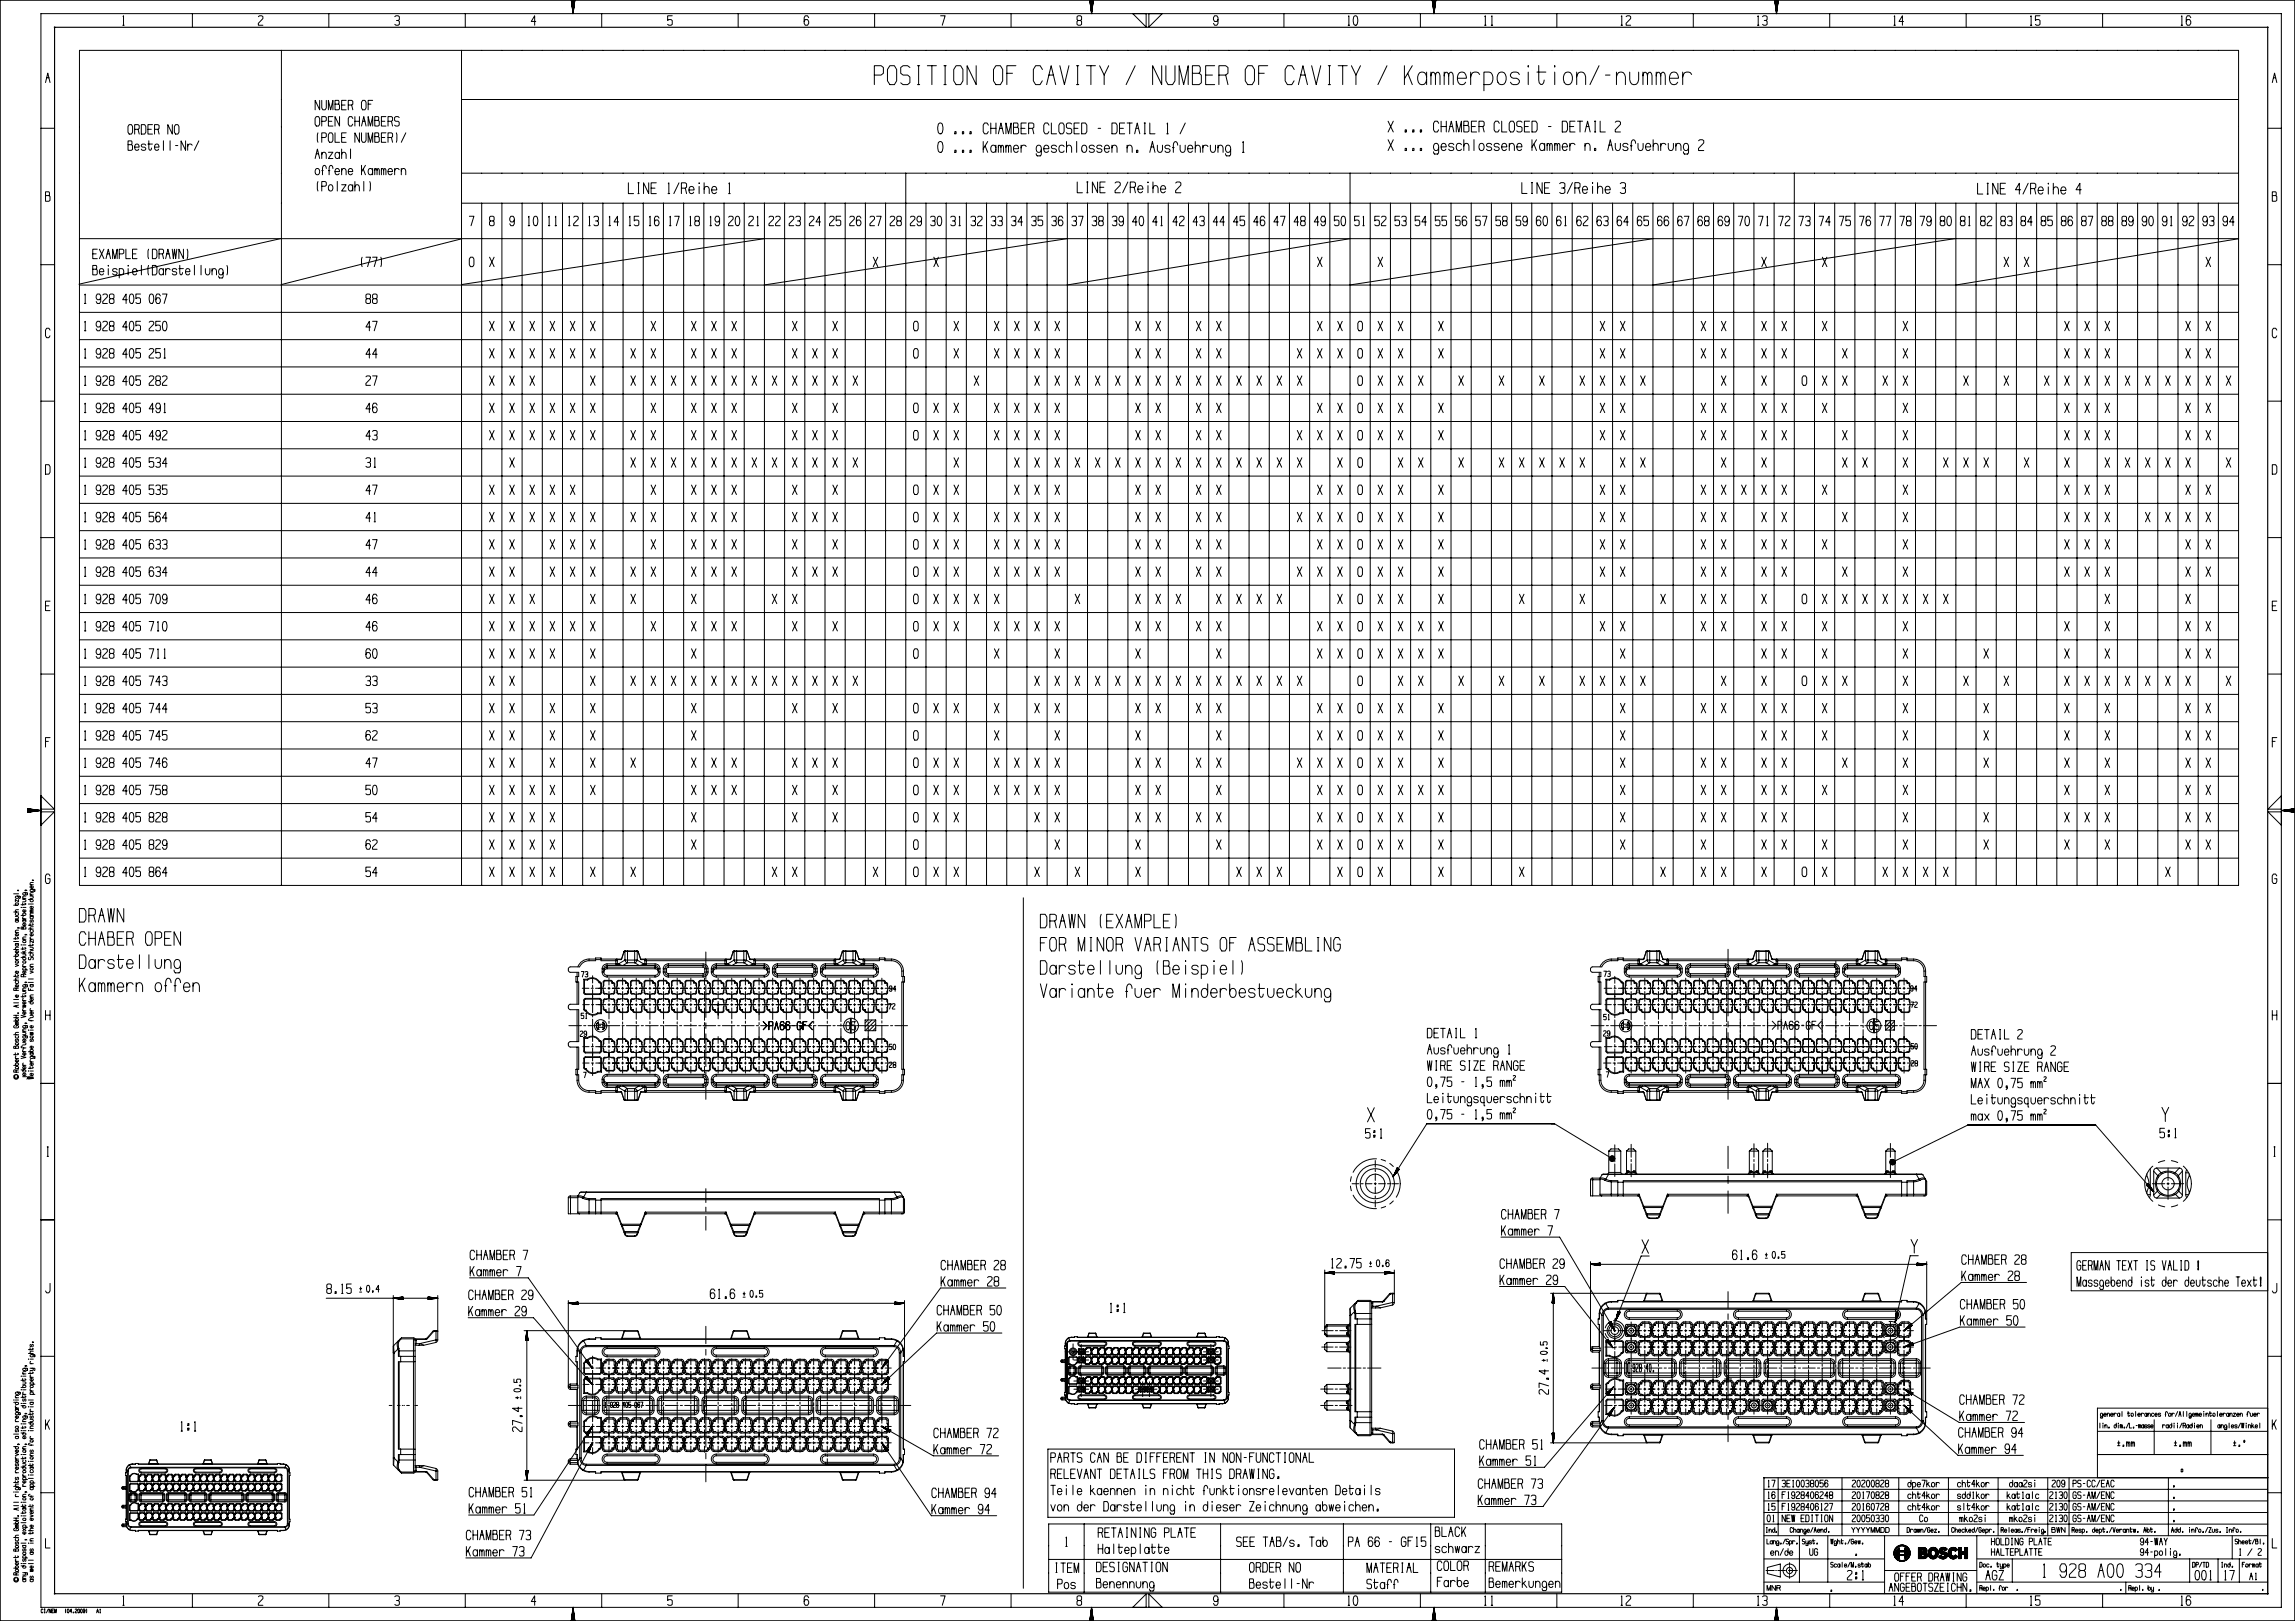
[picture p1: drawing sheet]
<svg xmlns="http://www.w3.org/2000/svg" width="841mm" height="594mm" viewBox="0 0 841 594" stroke-linecap="round" stroke-linejoin="round" font-family="sans-serif">
<defs><g id="words">
<text font-size="4.2" x="595.9" y="502.7">1</text>
<g font-size="2.8">
<text x="700" y="363.2">94</text>
<text x="700.1" y="369.2">72</text>
<text x="700.2" y="384.4">50</text>
<text x="700.2" y="390.6">28</text>
</g>
</g></defs>
<g fill="none" stroke="#000" stroke-width=".37">
<path d="M0 0l.1 .1M.1 .1h840.8M.1 .1v593.8M15 5h821v584h-821zM29.1 18.5h791.2v306h-791.2zM45 9.2h.5M45.1 6.1l.2-.3v3.4M70.5 5v5M94.7 6.1l.4-.3h.8l.4 .3v.7l-1.6 1.8v.6h1.6M103.1 18.5v306M120.5 5v5M144.7 6.1l.4-.3h.8l.4 .3v1.1l-.4 .3"/>
<path d="M145.3 7.5h.6l.4 .4v1l-.4 .3h-.8l-.4-.3M169.1 18.5v306M170.5 5v5M196.3 7.9h-1.6l1.2-2.1v3.4M209.4 .3l.6 4.7M209.4 .1l.1 .9M209.5 .1v1.3M209.6 .1v2.1M209.7 .1v2.8M209.8 .1v3.6M209.9 .1v4.3M210 .1v4.9"/>
<path d="M210.1 .1l-.1 4.7M210.2 .1l-.1 4M210.3 .1l-.1 3.2M210.4 .1l-.1 2.4M210.4 .1v1.7M210.5 .1v1.3M210.6 .6l.1-.5-.7 4.9M220.5 5v5M246.3 5.8h-1.6v1.7l.4-.3h.8l.4 .3v1.4l-.4 .3h-.8l-.4-.3M270.5 5v5M296.3 6.5l-.4-.7h-.8l-.4 .7v2.1l.4 .6h.8l.4-.6v-.7l-.4-.7h-.8l-.4 .7M320.5 5v5"/>
<path d="M344.7 5.8h1.6l-1 3.4M370.5 5v5M395.1 7.5l-.4-.3v-1.1l.4-.3h.8l.4 .3v1.1l-1.6 .7v1l.4 .3h.8l.4-.3v-1l-.4-.4M399.4 .3l.6 4.7M399.4 .1l.1 .9M399.5 .1l.1 1.7M399.6 .1v2.1M399.7 .1v2.8M399.8 .1v3.6M399.9 .1v4.3M400 .1v4.9M400.1 .1l-.1 4.7"/>
<path d="M400.2 .1l-.1 4M400.3 .1l-.1 3.2M400.4 .1l-.1 2.4M400.4 .1v1.7M400.5 .1v1.3M400.6 .6v-.5l-.6 4.9M415.1 5l4.9 4.9v-4.9M421 5v4.9l4.9-4.9M446.3 7.2l-.4 .7h-.8l-.4-.7 .4-1.4h.8l.4 .7v2.1l-.4 .6h-.8l-.4-.6M470.5 5v5M494 9.2h.6M494.1 6.1l.2-.3v3.4"/>
<path d="M496.1 6.1l.8-.3a2.61 2.61 0 0 1 0 3.4h-.4a3.1 3.1 0 0 1-.4-3.1zM520.5 5v5M524.9 .3l.6 4.7M524.9 .1l.1 .9M525 .1l.1 1.7M525.1 .1v2.1M525.2 .1v2.8M525.3 .1v3.6M525.4 .1v4.3M525.5 .1v4.9M525.6 .1v4.3M525.7 .1l-.1 4"/>
<path d="M525.8 .1l-.1 3.2M525.9 .1l-.1 2.4M526 .1l-.1 1.7M526.1 .1l-.1 .9M526.1 .3l-.6 4.7M544 9.2h.6M544.1 6.1l.2-.3v3.4M546.5 9.2h.5M546.6 6.1l.1-.3v3.4M570.5 5v5M594 9.2h.6M594.1 6.1l.2-.3v3.4"/>
<path d="M595.9 6.1l.4-.3h.8l.5 .3v.7l-1.7 1.8v.6h1.7M620.5 5v5M644 9.2h.6M644.1 6.1l.2-.3v3.4M645.9 6.1l.4-.3h.8l.5 .3v1.1l-.5 .3M646.5 7.5h.6l.5 .4v1l-.5 .3h-.8l-.4-.3M650.4 .3l.6 4.7M650.4 .1l.1 .9M650.5 .1l.1 1.7M650.6 .1l.1 2.4M650.7 .1v2.8M650.8 .1v3.6"/>
<path d="M650.9 .1v4.3M651 .1v4.9M651.1 .1v4.3M651.2 .1v3.6M651.3 .1l-.1 3.2M651.4 .1l-.1 2.4M651.5 .1l-.1 1.7M651.6 .1l-.1 .9M651.6 .3l-.6 4.7M670.5 5v5M694 9.2h.6M694.1 6.1l.2-.3v3.4"/>
<path d="M697.6 7.9h-1.7l1.2-2.1v3.4M720.5 5v5M744 9.2h.6M744.1 6.1l.2-.3v3.4M747.6 5.8h-1.7v1.7l.4-.3h.8l.5 .3v1.4l-.5 .3h-.8l-.4-.3M770.5 5v5M799.3 9.2h.5M799.4 6.1l.1-.3v3.4M802.8 6.5l-.4-.7h-.9l-.4 .7v2.1l.4 .6h.9l.4-.6v-.7l-.4-.7h-.9l-.4 .7M840.9 .1v593.8M841 0l-.1 .1M16.7 30.3l.8-3.5 .8 3.5"/>
<path d="M17.1 28.5h.8M117.1 36.8v3.4l-1.6-3.4v3.4M117.9 36.8v2.7l.4 .7h.8l.5-.7v-2.7M122.8 38.2v-1.4h1.2l.2 .3-.2 1.1h-1.2v2h1.2l.4-.3v-1.4l-.4-.3M125.2 38.5h1.2M126.9 36.8h-1.7v3.4h1.7M127.6 38.5h1.3l.4-.3v-1.1l-.4-.3h-1.3v3.4M128.9 38.5l.4 1.7M132.9 36.8h.8l.4 .7v2l-.4 .7h-.8l-.4-.7v-2zM134.9 38.2h1M136.6 36.8h-1.7v3.4M169.1 36.5h651.2"/>
<path d="M320.4 27.5h2.4l.9-.6v-2.2l-.8-.6h-2.5v6.9M326.1 24.1h1.6l.9 1.4v4.1l-.9 1.4h-1.6l-.9-1.4v-4.1zM333.4 24.7l-.8-.6h-1.7l-.8 .6v2.2l.8 .6h1.7l.8 .7v2.1l-.8 .7h-1.7l-.8-.6M336.2 31h.8M336.2 24.1h.8M336.6 24.1v6.9M339.8 24.1h3.3M341.5 24.1v6.9M345.9 31h.8M345.9 24.1h.8M346.3 24.1v6.9M350.4 24.1h1.6l.9 1.4v4.1l-.9 1.4h-1.6l-.9-1.4v-4.1z"/>
<path d="M357.7 24.1v6.9l-3.3-6.9v6.9M364.9 24.1h1.7l.8 1.4v4.1l-.8 1.4h-1.7l-.8-1.4v-4.1zM369 26.9h2M372.3 24.1h-3.3v6.9M382 25.5l-.8-1.4h-1.7l-.8 1.4v4.1l.8 1.4h1.6l.9-1.4M383.5 31l1.7-6.9 1.7 6.9M384.4 27.5h1.6M388.4 24.1l1.6 6.9 1.7-6.9M394.5 31h.8M394.5 24.1h.8M394.9 24.1v6.9M398.1 24.1h3.3"/>
<path d="M399.8 24.1v6.9M403 24.1l1.6 3.4v3.5M406.3 24.1l-1.7 3.4M416 24.1l-3.3 6.9M425.7 24.1v6.9l-3.3-6.9v6.9M427.2 24.1v5.5l.8 1.4h1.7l.9-1.4v-5.5M432.1 31v-6.9l1.7 6.9 1.6-6.9v6.9M436.9 26.9v-2.8h2.5l.4 .6v1.4l-.4 .8h-2.5v4.1h2.5l.8-.6v-2.9l-.8-.6M441.8 27.5h2.5M445.1 24.1h-3.3v6.9h3.3M446.7 27.5h2.5l.8-.6v-2.2l-.8-.6h-2.5v6.9M449.2 27.5l.8 3.5"/>
<path d="M457.2 24.1h1.7l.8 1.4v4.1l-.8 1.4h-1.7l-.9-1.4v-4.1zM461.2 26.9h2.1M464.6 24.1h-3.4v6.9M474.3 25.5l-.9-1.4h-1.6l-.9 1.4v4.1l.9 1.4h1.6l.8-1.4M475.8 31l1.7-6.9 1.6 6.9M476.6 27.5h1.7M480.7 24.1l1.6 6.9 1.7-6.9M486.7 31h.9M486.7 24.1h.9M487.2 24.1v6.9M490.4 24.1h3.3M492 24.1v6.9"/>
<path d="M495.2 24.1l1.7 3.4v3.5M498.5 24.1l-1.6 3.4M508.3 24.1l-3.4 6.9M514.6 24.1v6.9M515.9 26.9l1.6 4.1M517.5 24.1l-2.9 4.8M522.8 28.2a1.65 1.65 0 0 0-1.7-1.8 1.65 1.65 0 0 0-1.6 1.8 2.1 2.1 0 0 0 1.9 2.8l.6-.2 .8-1.6M522.8 26.4v4.6M524.4 27.8l.1-.8 .4-.5h.5l.4 .5 .2 4M524.4 26.4v4.6M526 27.8l.2-.8 .4-.5h.5l.6 1.3v3.2M529.2 27.8l.1-.8 .5-.5h.5l.4 .5 .2 4"/>
<path d="M529.2 26.4v4.6M530.9 27.8l.1-.8 .4-.5h.6l.5 1.3v3.2M534.1 28.7h3.3a1.69 1.69 0 0 0-1.4-2.3 1.69 1.69 0 0 0-1.9 1.8 2.1 2.1 0 0 0 1.9 2.8l.6-.2 .5-.7M538.9 26.4v4.6M542.2 27.3a1.74 1.74 0 0 0-2-.9 1.74 1.74 0 0 0-1.3 1.8M543.8 31h1.9a2.59 2.59 0 0 0 0-4.6h-1.9v6.9M549.4 26.6a1.67 1.67 0 0 1 2.5 1.6 2.11 2.11 0 0 1-1.9 2.8 2.77 2.77 0 0 1-.6-4.4zM556.8 27.3a1.89 1.89 0 0 0-3.3 0v.6l.5 .6 2.3 .5 .5 .5v.6a1.89 1.89 0 0 1-3.3 0M560 24v.5zM560 26.4v4.6M563.2 26.4h3.3M563.9 24l.1 6.4 .6 .5h.6l.5-.5 .2-1.1"/>
<path d="M569.7 24v.5zM569.7 26.4v4.6M573.7 26.6a1.67 1.67 0 0 1 2.5 1.6 2.1 2.1 0 0 1-1.9 2.8 2.77 2.77 0 0 1-.6-4.4zM577.8 28.2a1.65 1.65 0 0 1 1.6-1.8 1.65 1.65 0 0 1 1.7 1.8v2.8M577.8 26.4v4.6M586 24.1l-3.4 6.9M588.3 27.5h1.7M592.3 28.2a1.65 1.65 0 0 1 1.7-1.8 1.65 1.65 0 0 1 1.6 1.8v2.8M592.3 26.4v4.6M597.2 26.4v2.8l.3 .9a1.5 1.5 0 0 0 1.3 .9 1.5 1.5 0 0 0 1.4-.9l.3-.9v-2.8M602.1 27.8l.1-.8 .4-.5h.5l.4 .5 .2 4M602.1 26.4v4.6"/>
<path d="M603.7 27.8l.2-.8 .4-.5h.5l.6 1.3v3.2M606.9 27.8l.1-.8 .5-.5h.5l.4 .5 .2 4M606.9 26.4v4.6M608.6 27.8l.1-.8 .4-.5h.6l.5 1.3v3.2M611.8 28.7h3.3a1.69 1.69 0 0 0-1.4-2.3 1.69 1.69 0 0 0-1.9 1.8 2.1 2.1 0 0 0 1.9 2.8l.6-.2 .5-.7M616.6 26.4v4.6M619.9 27.3a1.75 1.75 0 0 0-2-.9 1.75 1.75 0 0 0-1.3 1.8M832.7 30.3l.8-3.5 .8 3.5M833.1 28.5h.8M15 47h5M46.9 53v-1.4h1.3l.2 .4-.2 1h-1.3v2.1h1.2l.5-.3v-1.5l-.4-.3M47.3 45.7h.9l.4 .7v2l-.4 .7h-.9l-.4-.7v-2z"/>
<path d="M49.4 47.4h1.2l.4-.3v-1.1l-.4-.3h-1.2v3.4M49.4 53.9h1.6a.85 .85 0 0 0-.7-1.1 .85 .85 0 0 0-.9 .9 .95 .95 0 0 0 .1 1.1 .95 .95 0 0 0 1.1 .2l.3-.4M50.6 47.4l.4 1.7M51.8 45.7h1.2l.4 .7v2l-.4 .7h-1.2zM53.4 53.2a.94 .94 0 0 0-1.6 0l.2 .6 1.2 .3 .2 .5a.94 .94 0 0 1-1.6 0M54.2 47.4h1.3M54.2 52.8h1.6M54.5 51.6l.1 3.2 .6 .2 .3-.8M55.9 45.7h-1.7v3.4h1.7M56.6 47.4h1.3l.4-.3v-1.1l-.4-.3h-1.3v3.4M56.6 53.9h1.7a.85 .85 0 0 0-.7-1.1 .85 .85 0 0 0-1 .9 .95 .95 0 0 0 .2 1.1 .95 .95 0 0 0 1.1 .2l.2-.4M57.9 47.4l.4 1.7"/>
<path d="M59.9 51.6v3.5M62.3 51.6v3.5M63.2 45.7v3.4l-1.7-3.4v3.4M64.3 45.7h.9l.4 .7v2l-.4 .7h-.9l-.4-.7v-2zM64.3 53.3h.9M68 51.6v3.5l-1.7-3.5v3.5M68.8 52.8v2.3M70.4 53.2a.87 .87 0 0 0-1-.4 .87 .87 0 0 0-.6 .9M72.9 51.6l-1.7 3.5M115.5 58.1l.8-3.5 .8 3.5M115.9 42.7h.8l.4 .7v2.1l-.4 .7h-.8l-.4-.7v-2.1zM115.9 56.3h.8"/>
<path d="M116.5 48.7l-.2 .7 .2 2.7M117.9 50.4h1.2l.5-.3v-1.1l-.4-.3h-1.3v3.4M117.9 56.7a.82 .82 0 0 1 .8-.9 .82 .82 0 0 1 .9 .9v1.4M117.9 44.4h1.2l.5-.3v-1l-.4-.4h-1.3v3.5M117.9 55.8v2.3M120.3 55.8h1.7l-1.7 2.3h1.7M120.3 40.2v-3.4l.9 3.4 .8-3.4v3.4M120.3 44.4h1.3M120.8 48.7h.8l.4 .7v2l-.4 .7h-.8l-.5-.7v-2zM122 42.7h-1.7v3.5h1.7M122.8 48.7v3.4h1.6M124.4 56.7a.82 .82 0 0 0-.8-.9 .82 .82 0 0 0-.8 .9 .95 .95 0 0 0 .1 1.1 .95 .95 0 0 0 1.1 .2l.4-.8"/>
<path d="M124.4 55.8v2.3M124.4 42.7v3.5l-1.6-3.5v3.5M125.2 56.7a.82 .82 0 0 1 .8-.9 .82 .82 0 0 1 .8 .9v1.4M125.2 50.4h1.2M125.2 54.6v3.5M126.9 48.7h-1.7v3.4h1.7M128.5 54.6v3.5M129.3 43.4l-.4-.7h-.9l-.4 .7v2.1l.4 .7h.8l.5-.7M130.1 44.4h1.6M130.1 42.7v3.5M131.7 48.7v3.4l-1.6-3.4v3.4M131.7 42.7v3.5"/>
<path d="M132.5 48.7v2.7l.4 .7h.8l.4-.7v-2.7M132.5 46.2l.8-3.5 .8 3.5M132.9 44.4h.8M134.9 52.1v-3.4l.8 3.4 .9-3.4v3.4M134.9 46.2v-3.5l.8 3.5 .9-3.5v3.5M137.3 50.1v-1.4h1.3l.2 .3-.2 1.1h-1.3v2h1.3l.4-.3v-1.4l-.4-.3M137.3 44.1v-1.4h1.3l.2 .4-.2 1h-1.3v2.1h1.3l.4-.3v-1.5l-.4-.3M139.8 44.4h1.2M139.8 50.4h1.2M141.4 42.7h-1.6v3.5h1.6M141.4 48.7h-1.6v3.4h1.6M142.2 44.4h1.2l.5-.3v-1l-.5-.4h-1.2v3.5"/>
<path d="M142.2 50.4h1.2l.5-.3v-1.1l-.5-.3h-1.2v3.4M143.4 44.4l.5 1.8M143.4 50.4l.5 1.7M145.2 48.7l.3 .7-.3 2.7M146.3 43.1l-.4-.4h-.9l-.4 .4v1l1.7 .7v1l-.4 .4h-.9l-.4-.3M148.7 48.7l-1.7 3.4M343.9 52.2l.9-.3a2.98 2.98 0 0 1 0 3.9h-.5a3.6 3.6 0 0 1-.4-3.6zM343.9 45.4l.9-.3a2.98 2.98 0 0 1 0 3.9h-.5a3.6 3.6 0 0 1-.4-3.6zM349.9 55h.5v.8h-.5zM349.9 48.2h.5v.8h-.5zM352.7 55h.4v.8h-.4zM352.7 48.2h.4v.8h-.4z"/>
<path d="M355.4 55h.5v.8h-.5zM355.4 48.2h.5v.8h-.5zM360.3 51.9v3.9M361 53.5l.9 2.3M361.9 51.9l-1.6 2.7M362.2 45.9l-.5-.8h-.9l-.5 .8v2.3l.5 .8h.9l.5-.8M363.1 47h1.9M363.1 45.1v3.9M364.9 54.2a.94 .94 0 0 0-.9-1 .94 .94 0 0 0-.9 1 1.09 1.09 0 0 0 .1 1.3 1.09 1.09 0 0 0 1.3 .2l.4-.9M364.9 53.2v2.6M365 45.1v3.9M365.8 54l.4-.8 .5 .3 .1 2.3"/>
<path d="M365.8 49l1-3.9 .9 3.9M365.8 53.2v2.6M366.3 47h1M366.8 54l.1-.5 .5-.3 .3 .8v1.8M368.6 54l.3-.8 .6 .3 .1 2.3M368.6 49v-3.9l1 3.9 .9-3.9v3.9M368.6 53.2v2.6M369.6 54v-.5l.6-.3 .3 .8v1.8M371.4 54.5h1.9a.97 .97 0 0 0-.8-1.3 .97 .97 0 0 0-1.1 1 1.08 1.08 0 0 0 .1 1.3 1.08 1.08 0 0 0 1.3 .2l.3-.4M371.4 46.7v-1.6h1.4l.2 .3-.2 1.3h-1.4v2.3h1.4l.5-.3v-1.7l-.5-.3M374.2 47h1.4M374.2 53.2v2.6"/>
<path d="M376 53.7a1 1 0 0 0-1.1-.5 1 1 0 0 0-.7 1M376.1 45.1h-1.9v3.9h1.9M376.9 47h1.5l.4-.3v-1.3l-.4-.3h-1.5v3.9M378.4 47l.4 2M381.6 54.8l-.2 .5a.86 .86 0 0 1-.7 .5 .86 .86 0 0 1-.8-.5 1.24 1.24 0 0 1-.1-1.5 1.24 1.24 0 0 1 1.4-.5l.4 .9-.1 2.5-.3 .4h-1.1l-.4-.8M382.5 54.5h1.9a.97 .97 0 0 0-.8-1.3 .97 .97 0 0 0-1.1 1 1.09 1.09 0 0 0 .1 1.3 1.09 1.09 0 0 0 1.3 .2l.3-.4M384.4 45.9l-.5-.8h-.9l-.5 .8v2.3l.5 .8h.9l.5-.8M385.3 45.1v3.9h1.9M387.1 53.7a1.08 1.08 0 0 0-1.8 0l.2 .7 1.4 .3 .2 .6a1.08 1.08 0 0 1-1.8 0M388.5 45.1h1l.4 .8v2.3l-.4 .8h-1l-.5-.8v-2.3zM389.9 53.7a1.09 1.09 0 0 0-1.4-.4 1.09 1.09 0 0 0-.5 1.5 1.01 1.01 0 0 0 .8 1 1.01 1.01 0 0 0 1.1-.5M390.8 54.2a.94 .94 0 0 1 1-1 .94 .94 0 0 1 .9 1v1.6"/>
<path d="M390.8 51.9v3.9M392.7 45.4l-.5-.3h-.9l-.5 .3v1.3l.5 .3h.9l.5 .4v1.2l-.5 .4h-.9l-.5-.3M393.6 47h1.4M394.5 51.8v4M395.5 45.1h-1.9v3.9h1.9M396.4 45.1h1.4l.5 .8v2.3l-.5 .8h-1.4zM396.8 53.3a1.3 1.3 0 0 1 1.6 .9 1.3 1.3 0 0 1-.9 1.6h-.4a1.59 1.59 0 0 1-.3-2.5zM401 53.7a1.08 1.08 0 0 0-1.9 0l.3 .7 1.3 .3 .3 .6a1.08 1.08 0 0 1-1.9 0M402.4 47h.9M403.8 53.7a1.08 1.08 0 0 0-1.9 0l.3 .7 1.3 .3 .3 .6a1.08 1.08 0 0 1-1.9 0M404.7 54.5h1.9a.97 .97 0 0 0-.8-1.3 .97 .97 0 0 0-1.1 1 1.09 1.09 0 0 0 .1 1.3 1.09 1.09 0 0 0 1.3 .2l.3-.4M407.5 54.2a.94 .94 0 0 1 .9-1 .94 .94 0 0 1 .9 1v1.6"/>
<path d="M407.5 45.1h1.4l.5 .8v2.3l-.5 .8h-1.4zM407.5 53.2v2.6M410.2 47h1.5M412.1 45.1h-1.9v3.9h1.9M413 54.2a.94 .94 0 0 1 1-1 .94 .94 0 0 1 .9 1v1.6M413 53.2v2.6M413 45.1h1.9M414 45.1v3.9M415.8 49l.9-3.9 1 3.9M416.3 47h.9M416.5 55h.5v.8h-.5zM419.3 49h.4"/>
<path d="M419.3 45.1h.4M419.5 45.1v3.9M421.3 45.1v3.9h1.9M421.3 55.8l1-3.9 .9 3.9M421.8 53.8h1M424.1 53.2l.2 2.1a.86 .86 0 0 0 .8 .5 .86 .86 0 0 0 .7-.5l.2-2.1M427.5 49h.6M427.6 45.4l.2-.3v3.9M428.8 53.7a1.08 1.08 0 0 0-1.9 0l.3 .7 1.3 .3 .3 .6a1.08 1.08 0 0 1-1.9 0M429.7 54.1h.6M431.6 53.2l-.3-1-.4-.3-.6 .3-.3 1v2.6M432.4 53.2l.2 2.1a.86 .86 0 0 0 .8 .5 .86 .86 0 0 0 .8-.5l.1-2.1"/>
<path d="M434.3 45.1l-1.9 3.9M435.2 54.5h1.9a.97 .97 0 0 0-.8-1.3 .97 .97 0 0 0-1.1 1 1.09 1.09 0 0 0 .2 1.3 1.09 1.09 0 0 0 1.3 .2l.2-.4M438 54.2a.94 .94 0 0 1 .9-1 .94 .94 0 0 1 1 1v1.6M438 51.9v3.9M440.8 53.2v2.6M442.6 53.7a1 1 0 0 0-1.1-.5 1 1 0 0 0-.7 1M443.5 53.2l.2 2.1a.86 .86 0 0 0 .8 .5 .86 .86 0 0 0 .8-.5l.1-2.1M446.3 54.2a.94 .94 0 0 1 1-1 .94 .94 0 0 1 .9 1v1.6M446.3 53.2v2.6M451 54.8l-.2 .5a.86 .86 0 0 1-.8 .5 .86 .86 0 0 1-.8-.5 1.24 1.24 0 0 1-.1-1.5 1.24 1.24 0 0 1 1.4-.5l.5 .9-.1 2.5-.4 .4h-1l-.4-.8M455.3 55.8h.6M455.4 52.2l.2-.3v3.9"/>
<path d="M508.7 44.4l1.9 4M508.7 51.2l1.9 4M510.6 44.4l-1.9 4M510.6 51.2l-1.9 4M514.9 47.6h.5v.8h-.5zM514.9 54.4h.5v.8h-.5zM517.7 47.6h.5v.8h-.5zM517.7 54.4h.5v.8h-.5zM520.5 47.6h.4v.8h-.4zM520.5 54.4h.4v.8h-.4zM527.2 54.1l-.2 .6a.86 .86 0 0 1-.7 .5 .86 .86 0 0 1-.8-.5 1.24 1.24 0 0 1-.1-1.5 1.24 1.24 0 0 1 1.4-.5l.4 .8-.1 2.5-.3 .5h-1.1l-.4-.9M527.2 45.2l-.5-.8h-.9l-.5 .8v2.4l.5 .8h.9l.5-.8"/>
<path d="M528.1 53.8h1.9a.97 .97 0 0 0-.8-1.3 .97 .97 0 0 0-1.1 1 1.08 1.08 0 0 0 .2 1.3 1.08 1.08 0 0 0 1.2 .2l.3-.3M528.1 44.4v4M528.1 46.4h1.9M530 44.4v4M530.9 48.4l.9-4 1 4M531.3 46.4h1M532.7 53a1.08 1.08 0 0 0-1.8 0l.2 .7 1.4 .3 .2 .7a1.08 1.08 0 0 1-1.8 0M533.6 48.4v-4l1 4 .9-4v4M535.5 53a1.09 1.09 0 0 0-1.4-.3 1.09 1.09 0 0 0-.5 1.4 1.01 1.01 0 0 0 .8 1.1 1.01 1.01 0 0 0 1.1-.5M536.4 46v-1.6h1.4l.3 .4-.3 1.2h-1.4v2.4h1.4l.5-.4v-1.6l-.5-.4M536.4 53.5a.94 .94 0 0 1 1-1 .94 .94 0 0 1 .9 1v1.7M536.4 51.2v4"/>
<path d="M539.2 46.4h1.4M540.1 51.2v4M541.1 44.4h-1.9v4h1.9M542 46.4h1.4l.5-.4v-1.2l-.5-.4h-1.4v4M542.4 52.7a1.3 1.3 0 0 1 1.6 .9 1.3 1.3 0 0 1-.9 1.6h-.4a1.59 1.59 0 0 1-.3-2.5zM543.4 46.4l.5 2M546.6 53a1.08 1.08 0 0 0-1.9 0l.3 .7 1.3 .3 .3 .7a1.08 1.08 0 0 1-1.9 0M549.4 53a1.08 1.08 0 0 0-1.9 0l.3 .7 1.3 .3 .3 .7a1.08 1.08 0 0 1-1.9 0M549.4 45.2l-.5-.8h-.9l-.5 .8v2.4l.5 .8h.9l.5-.8M550.3 44.4v4h1.9M550.3 53.8h1.9a.97 .97 0 0 0-.8-1.3 .97 .97 0 0 0-1.1 1 1.08 1.08 0 0 0 .2 1.3 1.08 1.08 0 0 0 1.2 .2l.3-.3M553.1 53.5a.94 .94 0 0 1 .9-1 .94 .94 0 0 1 .9 1v1.7"/>
<path d="M553.1 52.5v2.7M553.5 44.4h1l.5 .8v2.4l-.5 .8h-1l-.5-.8v-2.4zM555.8 53.8h1.9a.97 .97 0 0 0-.7-1.3 .97 .97 0 0 0-1.2 1 1.08 1.08 0 0 0 .2 1.3 1.08 1.08 0 0 0 1.3 .2l.3-.3M557.7 44.8l-.4-.4h-1l-.5 .4v1.2l.5 .4h1l.4 .4v1.1l-.4 .5h-1l-.5-.4M558.6 46.4h1.4M560.5 44.4h-1.9v4h1.9M561.4 44.4h1.4l.5 .8v2.4l-.5 .8h-1.4zM561.4 51.2v4M562.1 52.8l.9 2.4M563 51.2l-1.6 2.8M566 53.5a.94 .94 0 0 0-.9-1 .94 .94 0 0 0-.9 1 1.08 1.08 0 0 0 .1 1.3 1.08 1.08 0 0 0 1.3 .2l.4-.9M566 52.5v2.7"/>
<path d="M566.9 53.3l.4-.7 .5 .3 .1 2.3M566.9 52.5v2.7M567.4 46.4h1M567.9 53.3l.1-.4 .5-.3 .3 .7v1.9M569.7 53.3l.3-.7 .6 .3 .1 2.3M569.7 52.5v2.7M570.7 53.3v-.4l.6-.3 .3 .7v1.9M572.5 44.4h1.4l.5 .8v2.4l-.5 .8h-1.4zM572.5 53.8h1.9a.97 .97 0 0 0-.8-1.3 .97 .97 0 0 0-1.1 1 1.09 1.09 0 0 0 .2 1.3 1.09 1.09 0 0 0 1.2 .2l.3-.3M575.3 46.4h1.4M575.3 52.5v2.7M577.1 53a1 1 0 0 0-1.1-.5 1 1 0 0 0-.7 1"/>
<path d="M577.2 44.4h-1.9v4h1.9M578 44.4h1.9M579 44.4v4M580.8 48.4l1-4 .9 4M580.8 53.5a.94 .94 0 0 1 1-1 .94 .94 0 0 1 .9 1v1.7M580.8 52.5v2.7M581.3 46.4h.9M584.3 54.4h.5v.8h-.5zM584.3 44.4h.5M584.3 48.4h.5M584.5 44.4v4M586.4 44.4v4h1.9"/>
<path d="M589.1 55.2l1-4 .9 4M589.6 53.2h1M591.9 44.8l.5-.4h.9l.5 .4v.8l-1.9 2v.8h1.9M591.9 52.5l.2 2.2a.86 .86 0 0 0 .8 .5 .86 .86 0 0 0 .7-.5l.2-2.2M596.6 53a1.08 1.08 0 0 0-1.9 0l.3 .7 1.3 .3 .3 .7a1.08 1.08 0 0 1-1.9 0M597.5 53.4h.6M599.4 52.5l-.3-1-.4-.3-.6 .3-.3 1v2.7M600.2 52.5l.2 2.2a.86 .86 0 0 0 .8 .5 .86 .86 0 0 0 .8-.5l.1-2.2M603 53.8h1.9a.97 .97 0 0 0-.8-1.3 .97 .97 0 0 0-1.1 1 1.08 1.08 0 0 0 .2 1.3 1.08 1.08 0 0 0 1.3 .2l.2-.3M605.8 53.5a.94 .94 0 0 1 .9-1 .94 .94 0 0 1 1 1v1.7M605.8 51.2v4M608.6 52.5v2.7"/>
<path d="M610.4 53a1 1 0 0 0-1.1-.5 1 1 0 0 0-.7 1M611.3 52.5l.2 2.2a.86 .86 0 0 0 .8 .5 .86 .86 0 0 0 .8-.5l.1-2.2M614.1 53.5a.94 .94 0 0 1 1-1 .94 .94 0 0 1 .9 1v1.7M614.1 52.5v2.7M618.8 54.1l-.2 .6a.86 .86 0 0 1-.8 .5 .86 .86 0 0 1-.8-.5 1.24 1.24 0 0 1-.1-1.5 1.24 1.24 0 0 1 1.4-.5l.5 .8-.1 2.5-.4 .5h-1l-.4-.9M622.4 51.6l.5-.4h1l.4 .4v.8l-1.9 2v.8h1.9M831 47h5M16.7 71.7v-1.4h1.2l.2 .3-.2 1.1h-1.2v2.1h1.2l.4-.4v-1.4l-.4-.3M115.9 61.9a1.07 1.07 0 0 1 1.3 1 1.07 1.07 0 0 1-1.3 1l-.4-.8zM116.5 66.5l-.2 .7 .2 2.8M117.9 68.2h1.2l.5-.3v-1l-.4-.4h-1.3v3.5M117.9 62.5h.5"/>
<path d="M119.6 61.7l-.3-.9-.3-.2-.6 .2-.2 .9v2.3M120.3 62.5h.6M120.7 67.8a1.07 1.07 0 0 1 1.3 1 1.07 1.07 0 0 1-1.3 1.1l-.4-.8zM122 61.7l-.3-.9-.2-.2-.6 .2-.3 .9v2.3M122.8 62.9h1.6a.85 .85 0 0 0-.7-1.2 .85 .85 0 0 0-.9 .9 .95 .95 0 0 0 .1 1.2 .95 .95 0 0 0 1.1 .1l.3-.3M123.6 66.5v3.5M125.2 62.6a.82 .82 0 0 1 .8-.9 .82 .82 0 0 1 .8 .9v1.4M125.2 67.7h1.6l-1.6 2.3h1.6M125.2 61.7v2.3M127.6 62.9h1.7a.85 .85 0 0 0-.7-1.2 .85 .85 0 0 0-1 .9 .95 .95 0 0 0 .2 1.2 .95 .95 0 0 0 1.1 .1l.2-.3M129.3 68.6a.82 .82 0 0 0-.9-.9 .82 .82 0 0 0-.8 .9 .95 .95 0 0 0 .2 1.1 .95 .95 0 0 0 1.1 .2l.4-.8M129.3 67.7v2.3"/>
<path d="M130.1 68.6a.82 .82 0 0 1 .8-.9 .82 .82 0 0 1 .8 .9v1.4M130.1 66.5v3.5M132.5 60.6v3.4M133.1 62l.8 2M133.3 66.5v3.5M133.9 60.6l-1.4 2.4M135.5 66.5l.2 .7-.2 2.8M136.5 62.6a.82 .82 0 0 0-.8-.9 .82 .82 0 0 0-.8 .9 .95 .95 0 0 0 .1 1.2 .95 .95 0 0 0 1.2 .1l.3-.8M136.5 61.7v2.3M137.3 62.4l.3-.6 .5 .2 .1 2M137.3 61.7v2.3M138.2 62.4v-.4l.5-.2 .3 .6v1.6"/>
<path d="M139.8 62.4l.2-.6 .5 .2 .1 2M139.8 61.7v2.3M140.6 62.4l.1-.4 .4-.2 .3 .6v1.6M142.2 62.9h1.6a.85 .85 0 0 0-.6-1.2 .85 .85 0 0 0-1 .9 .95 .95 0 0 0 .1 1.2 .95 .95 0 0 0 1.2 .1l.2-.3M144.6 61.7v2.3M146.3 62.2a.87 .87 0 0 0-1-.4 .87 .87 0 0 0-.7 .8M147 62.6a.82 .82 0 0 1 .9-.9 .82 .82 0 0 1 .8 .9v1.4M147 61.7v2.3M169.1 63.5h651.2M169.1 74.5h651.2M172 79.2h1.7l-1.1 3.5M176.5 74.5v250"/>
<path d="M183.9 74.5v250M191.3 74.5v250M193.7 79.5l.1-.3v3.5M195.6 79.6l.9-.4a2.61 2.61 0 0 1 0 3.5h-.5a3.1 3.1 0 0 1-.4-3.1zM198.7 74.5v250M201.1 79.5l.1-.3v3.5M203.5 79.5l.2-.3v3.5M206.1 74.5v250M208.5 79.5l.1-.3v3.5M210.2 79.6l.4-.4h.9l.4 .4v.7l-1.7 1.7v.7h1.7M213.5 74.5v250M215.9 79.5l.1-.3v3.5"/>
<path d="M217.6 79.6l.4-.4h.9l.4 .4v1l-.4 .4M220.9 74.5v250M223.3 79.5l.1-.3v3.5M228.3 74.5v250M230.3 67v3.9h1.9M230.7 79.5l.1-.3v3.5M233.7 70.9h.5M233.7 67h.5M234 67v3.9M234.1 79.2h-1.7v1.8l.4-.4h.9l.4 .4v1.4l-.4 .3h-.9l-.4-.3M235.7 74.5v250M237.7 67v3.9l-1.9-3.9v3.9"/>
<path d="M238.1 79.5l.1-.3v3.5M238.6 68.9h1.4M240.5 67h-1.9v3.9h1.9M241.5 79.9l-.4-.7h-.9l-.4 .7v2.1l.4 .7h.9l.4-.7v-.7l-.4-.7h-.9l-.4 .7M243.1 74.5v250M244.8 70.9h.6M244.9 67.3l.2-.3v3.9M245.5 79.5l.1-.3v3.5M247.2 79.2h1.7l-1.1 3.5M248.8 67l-1.9 3.9M249.7 68.9h1.4l.5-.3v-1.2l-.5-.4h-1.4v3.9M250.5 74.5v250"/>
<path d="M251.1 68.9l.5 2M252.5 69.6h1.8a1.04 1.04 0 0 0-1.1-1.3 1.04 1.04 0 0 0-.7 1.6l.1 .5a.86 .86 0 0 0 .8 .6 .86 .86 0 0 0 .8-.6M252.9 79.5l.1-.3v3.5M256.2 66.9v.3zM256.2 68.3v2.6M257.9 74.5v250M258 69.3a.94 .94 0 0 1 1-1 .94 .94 0 0 1 .9 1v1.6M258 67v3.9M260.3 79.5l.1-.3v3.5M260.8 69.6h1.9a1.04 1.04 0 0 0-1.2-1.3 1.04 1.04 0 0 0-.7 1.6l.1 .5a.86 .86 0 0 0 .8 .6 .86 .86 0 0 0 .8-.6M265.3 74.5v250M267 70.9h.6"/>
<path d="M267 79.6l.4-.4h.8l.5 .4v.7l-1.7 1.7v.7h1.7M267.1 67.3l.2-.3v3.9M269.6 79.6l.9-.4a2.61 2.61 0 0 1 0 3.5h-.5a3.1 3.1 0 0 1-.4-3.1zM272.7 74.5v250M274.4 79.6l.4-.4h.8l.5 .4v.7l-1.7 1.7v.7h1.7M277.5 79.5l.2-.3v3.5M280.1 74.5v250M281.8 79.6l.4-.4h.8l.5 .4v.7l-1.7 1.7v.7h1.7M284.2 79.6l.4-.4h.9l.4 .4v.7l-1.7 1.7v.7h1.7M287.5 74.5v250M289.2 79.6l.4-.4h.8l.5 .4v.7l-1.7 1.7v.7h1.7M291.6 79.6l.4-.4h.9l.4 .4v1l-.4 .4"/>
<path d="M294.9 74.5v250M296.6 79.6l.4-.4h.8l.5 .4v.7l-1.7 1.7v.7h1.7M302.3 74.5v250M304 79.6l.4-.4h.8l.5 .4v.7l-1.7 1.7v.7h1.7M308.1 79.2h-1.7v1.8l.4-.4h.9l.4 .4v1.4l-.4 .3h-.9l-.4-.3M309.7 74.5v250M311.4 79.6l.4-.4h.8l.5 .4v.7l-1.7 1.7v.7h1.7M315.5 79.9l-.4-.7h-.9l-.4 .7v2.1l.4 .7h.9l.4-.7v-.7l-.4-.7h-.9l-.4 .7M317.1 74.5v250M318.8 79.6l.4-.4h.8l.5 .4v.7l-1.7 1.7v.7h1.7M321.2 79.2h1.7l-1.1 3.5M324.5 74.5v250"/>
<path d="M326.2 79.6l.4-.4h.8l.5 .4v.7l-1.7 1.7v.7h1.7M331.9 63.5v261M333.6 79.6l.4-.4h.8l.5 .4v.7l-1.7 1.7v.7h1.7M339.3 74.5v250M341 79.6l.4-.4h.8l.5 .4v1l-.5 .4M343.6 79.6l.9-.4a2.61 2.61 0 0 1 0 3.5h-.5a3.1 3.1 0 0 1-.4-3.1zM346.7 74.5v250M348.4 79.6l.4-.4h.8l.5 .4v1l-.5 .4M351.5 79.5l.2-.3v3.5M354.1 74.5v250M355.8 79.6l.4-.4h.8l.5 .4v1l-.5 .4M358.2 79.6l.4-.4h.9l.4 .4v.7l-1.7 1.7v.7h1.7"/>
<path d="M361.5 74.5v250M363.2 79.6l.4-.4h.8l.5 .4v1l-.5 .4M365.6 79.6l.4-.4h.9l.4 .4v1l-.4 .4M368.9 74.5v250M370.6 79.6l.4-.4h.8l.5 .4v1l-.5 .4M376.3 74.5v250M378 79.6l.4-.4h.8l.5 .4v1l-.5 .4M382.1 79.2h-1.7v1.8l.4-.4h.9l.4 .4v1.4l-.4 .3h-.9l-.4-.3M383.7 74.5v250M385.4 79.6l.4-.4h.8l.5 .4v1l-.5 .4M389.5 79.9l-.4-.7h-.9l-.4 .7v2.1l.4 .7h.9l.4-.7v-.7l-.4-.7h-.9l-.4 .7M391.1 74.5v250"/>
<path d="M392.8 79.6l.4-.4h.8l.5 .4v1l-.5 .4M394.8 66.7v3.9h1.9M395.2 79.2h1.7l-1.1 3.5M398.2 70.6h.5M398.2 66.7h.5M398.5 66.7v3.9M398.5 74.5v250M400.2 79.6l.4-.4h.8l.5 .4v1l-.5 .4M402.2 66.7v3.9l-1.9-3.9v3.9M403.1 68.6h1.4M405 66.7h-1.9v3.9h1.9M405.9 74.5v250"/>
<path d="M407.6 79.6l.4-.4h.8l.5 .4v1l-.5 .4M408.6 67.1l.5-.4h1l.4 .4v.7l-1.9 2v.8h1.9M413.3 66.7l-1.9 3.9M413.3 74.5v250M414.2 68.6h1.4l.5-.3v-1.2l-.5-.4h-1.4v3.9M415.6 68.6l.5 2M417 69.3h1.8a.97 .97 0 0 0-.7-1.3 .97 .97 0 0 0-1.1 1 1.08 1.08 0 0 0 .1 1.3 1.08 1.08 0 0 0 1.3 .2l.3-.4M417.6 79.6l.9-.4a2.62 2.62 0 0 1 0 3.5h-.5a3.1 3.1 0 0 1-.4-3.1zM420.7 66.6v.3zM420.7 68v2.6M420.7 74.5v250M422.5 69a.94 .94 0 0 1 .9-1 .94 .94 0 0 1 1 1v1.6"/>
<path d="M422.5 66.7v3.9M425.3 69.3h1.9a.97 .97 0 0 0-.8-1.3 .97 .97 0 0 0-1.1 1 1.08 1.08 0 0 0 .1 1.3 1.08 1.08 0 0 0 1.3 .2l.3-.4M425.5 79.5l.2-.3v3.5M428.1 74.5v250M430.8 67.1l.5-.4h1l.4 .4v.7l-1.9 2v.8h1.9M432.2 79.6l.4-.4h.9l.4 .4v.7l-1.7 1.7v.7h1.7M435.5 74.5v250M439.6 79.6l.4-.4h.9l.4 .4v1l-.4 .4M442.9 74.5v250M450.3 74.5v250M456.1 79.2h-1.7v1.8l.4-.4h.9l.4 .4v1.4l-.4 .3h-.9l-.4-.3M457.7 74.5v250"/>
<path d="M463.5 79.9l-.4-.7h-.9l-.4 .7v2.1l.4 .7h.9l.4-.7v-.7l-.4-.7h-.9l-.4 .7M465.1 74.5v250M469.2 79.2h1.7l-1.1 3.5M472.5 74.5v250M479.9 74.5v250M487.3 74.5v250M490.7 79.2h-1.7v1.8l.4-.4h.8l.5 .4v1.4l-.5 .3h-.8l-.4-.3M491.6 79.6l.9-.4a2.61 2.61 0 0 1 0 3.5h-.5a3.1 3.1 0 0 1-.4-3.1zM494.7 63.5v261M498.1 79.2h-1.7v1.8l.4-.4h.8l.5 .4v1.4l-.5 .3h-.8l-.4-.3M499.5 79.5l.2-.3v3.5M502.1 74.5v250"/>
<path d="M505.5 79.2h-1.7v1.8l.4-.4h.8l.5 .4v1.4l-.5 .3h-.8l-.4-.3M506.2 79.6l.4-.4h.9l.4 .4v.7l-1.7 1.7v.7h1.7M509.5 74.5v250M512.9 79.2h-1.7v1.8l.4-.4h.8l.5 .4v1.4l-.5 .3h-.8l-.4-.3M513.6 79.6l.4-.4h.9l.4 .4v1l-.4 .4M516.9 74.5v250M520.3 79.2h-1.7v1.8l.4-.4h.8l.5 .4v1.4l-.5 .3h-.8l-.4-.3M524.3 74.5v250M527.7 79.2h-1.7v1.8l.4-.4h.8l.5 .4v1.4l-.5 .3h-.8l-.4-.3M530.1 79.2h-1.7v1.8l.4-.4h.9l.4 .4v1.4l-.4 .3h-.9l-.4-.3M531.7 74.5v250M535.1 79.2h-1.7v1.8l.4-.4h.8l.5 .4v1.4l-.5 .3h-.8l-.4-.3"/>
<path d="M537.5 79.9l-.4-.7h-.9l-.4 .7v2.1l.4 .7h.9l.4-.7v-.7l-.4-.7h-.9l-.4 .7M539.1 74.5v250M542.5 79.2h-1.7v1.8l.4-.4h.8l.5 .4v1.4l-.5 .3h-.8l-.4-.3M543.2 79.2h1.7l-1.1 3.5M546.5 74.5v250M549.9 79.2h-1.7v1.8l.4-.4h.8l.5 .4v1.4l-.5 .3h-.8l-.4-.3M553.9 74.5v250M557.3 79.2h-1.7v1.8l.4-.4h.8l.5 .4v1.4l-.5 .3h-.8l-.4-.3M557.7 66.9v4h1.9M561.1 70.9h.5M561.1 66.9h.5M561.3 74.5v250"/>
<path d="M561.4 66.9v4M564.7 79.9l-.5-.7h-.8l-.4 .7v2.1l.4 .7h.8l.5-.7v-.7l-.5-.7h-.8l-.4 .7M565.1 66.9v4l-1.9-4v4M565.6 79.6l.9-.4a2.61 2.61 0 0 1 0 3.5h-.5a3.1 3.1 0 0 1-.4-3.1zM566 68.9h1.4M567.9 66.9h-1.9v4h1.9M568.7 74.5v250M571.5 67.3l.5-.4h1l.5 .4v1.2l-.5 .4M572.1 79.9l-.5-.7h-.8l-.4 .7v2.1l.4 .7h.8l.5-.7v-.7l-.5-.7h-.8l-.4 .7M572.3 68.9h.7l.5 .4v1.2l-.5 .4h-1l-.5-.4M573.5 79.5l.2-.3v3.5M576.1 74.5v250"/>
<path d="M576.2 66.9l-1.9 4M577.1 68.9h1.4l.5-.4v-1.2l-.5-.4h-1.4v4M578.5 68.9l.5 2M579.5 79.9l-.5-.7h-.8l-.4 .7v2.1l.4 .7h.8l.5-.7v-.7l-.5-.7h-.8l-.4 .7M579.9 69.6h1.9a.97 .97 0 0 0-.8-1.3 .97 .97 0 0 0-1.1 1 1.08 1.08 0 0 0 .1 1.3 1.08 1.08 0 0 0 1.3 .2l.3-.4M580.2 79.6l.4-.4h.9l.4 .4v.7l-1.7 1.7v.7h1.7M583.5 74.5v250M583.6 66.9v.3zM583.6 68.3v2.6M585.4 69.3a.94 .94 0 0 1 1-1.1 .94 .94 0 0 1 .9 1.1v1.6M585.4 66.9v4M586.9 79.9l-.5-.7h-.8l-.4 .7v2.1l.4 .7h.8l.5-.7v-.7l-.5-.7h-.8l-.4 .7"/>
<path d="M587.6 79.6l.4-.4h.9l.4 .4v1l-.4 .4M588.2 69.6h1.9a1.04 1.04 0 0 0-1.2-1.4 1.04 1.04 0 0 0-.7 1.6l.1 .6a.86 .86 0 0 0 .8 .5 .86 .86 0 0 0 .8-.5M590.9 74.5v250M593.7 67.3l.5-.4h1l.5 .4v1.2l-.5 .4M594.3 79.9l-.5-.7h-.8l-.4 .7v2.1l.4 .7h.8l.5-.7v-.7l-.5-.7h-.8l-.4 .7M594.5 68.9h.7l.5 .4v1.2l-.5 .4h-1l-.5-.4M598.3 74.5v250M601.7 79.9l-.5-.7h-.8l-.4 .7v2.1l.4 .7h.8l.5-.7v-.7l-.5-.7h-.8l-.4 .7M604.1 79.2h-1.7v1.8l.4-.4h.9l.4 .4v1.4l-.4 .3h-.9l-.4-.3M605.7 74.5v250M609.1 79.9l-.5-.7h-.8l-.4 .7v2.1l.4 .7h.8l.5-.7v-.7l-.5-.7h-.8l-.4 .7M611.5 79.9l-.4-.7h-.9l-.4 .7v2.1l.4 .7h.9l.4-.7v-.7l-.4-.7h-.9l-.4 .7"/>
<path d="M613.1 74.5v250M616.5 79.9l-.5-.7h-.8l-.4 .7v2.1l.4 .7h.8l.5-.7v-.7l-.5-.7h-.8l-.4 .7M617.2 79.2h1.7l-1.1 3.5M620.5 74.5v250M623.9 79.9l-.5-.7h-.8l-.4 .7v2.1l.4 .7h.8l.5-.7v-.7l-.5-.7h-.8l-.4 .7M627.9 74.5v250M631.3 79.9l-.5-.7h-.8l-.4 .7v2.1l.4 .7h.8l.5-.7v-.7l-.5-.7h-.8l-.4 .7M635.3 74.5v250M637 79.2h1.7l-1.1 3.5M639.6 79.6l.9-.4a2.61 2.61 0 0 1 0 3.5h-.5a3.1 3.1 0 0 1-.4-3.1zM642.7 74.5v250M644.4 79.2h1.7l-1.1 3.5"/>
<path d="M647.5 79.5l.2-.3v3.5M650.1 74.5v250M651.8 79.2h1.7l-1.1 3.5M654.2 79.6l.4-.4h.9l.4 .4v.7l-1.7 1.7v.7h1.7M657.5 63.5v261M659.2 79.2h1.7l-1.1 3.5M661.6 79.6l.4-.4h.9l.4 .4v1l-.4 .4M664.9 74.5v250M666.6 79.2h1.7l-1.1 3.5M672.3 74.5v250M674 79.2h1.7l-1.1 3.5M678.1 79.2h-1.7v1.8l.4-.4h.9l.4 .4v1.4l-.4 .3h-.9l-.4-.3"/>
<path d="M679.7 74.5v250M681.4 79.2h1.7l-1.1 3.5M685.5 79.9l-.4-.7h-.9l-.4 .7v2.1l.4 .7h.9l.4-.7v-.7l-.4-.7h-.9l-.4 .7M687.1 74.5v250M688.8 79.2h1.7l-1.1 3.5M691.2 79.2h1.7l-1.1 3.5M694.5 74.5v250M696.2 79.2h1.7l-1.1 3.5M701.9 74.5v250M703.6 79.2h1.7l-1.1 3.5M709.3 74.5v250M713.6 79.6l.9-.4a2.61 2.61 0 0 1 0 3.5h-.5a3.1 3.1 0 0 1-.4-3.1z"/>
<path d="M716.7 74.5v250M721.5 79.5l.2-.3v3.5M724.1 74.5v250M724.7 67.2v3.9h1.9M728.2 71.1h.4M728.2 67.2h.4M728.2 79.6l.4-.4h.9l.4 .4v.7l-1.7 1.7v.7h1.7M728.4 67.2v3.9M731.5 74.5v250M732.1 67.2v3.9l-1.9-3.9v3.9M733 69.1h1.4M734.9 67.2h-1.9v3.9h1.9"/>
<path d="M735.6 79.6l.4-.4h.9l.4 .4v1l-.4 .4M738.9 74.5v250M740.5 69.5h-1.9l1.4-2.3v3.9M743.2 67.2l-1.9 3.9M744.1 69.1h1.4l.5-.4v-1.2l-.5-.3h-1.4v3.9M745.5 69.1l.5 2M746.3 74.5v250M746.9 69.8h1.9a.97 .97 0 0 0-.8-1.3 .97 .97 0 0 0-1.1 1 1.08 1.08 0 0 0 .1 1.3 1.08 1.08 0 0 0 1.3 .2l.3-.4M750.6 67.1v.3zM750.6 68.5v2.6M752.1 79.2h-1.7v1.8l.4-.4h.9l.4 .4v1.4l-.4 .3h-.9l-.4-.3M752.4 69.5a.94 .94 0 0 1 1-1 .94 .94 0 0 1 .9 1v1.6"/>
<path d="M752.4 67.2v3.9M753.7 74.5v250M755.2 69.8h1.9a.97 .97 0 0 0-.8-1.3 .97 .97 0 0 0-1.1 1 1.08 1.08 0 0 0 .2 1.3 1.08 1.08 0 0 0 1.3 .2l.2-.4M759.5 79.9l-.4-.7h-.9l-.4 .7v2.1l.4 .7h.9l.4-.7v-.7l-.4-.7h-.9l-.4 .7M761.1 74.5v250M762.7 69.5h-1.9l1.4-2.3v3.9M765.2 79.2h1.7l-1.1 3.5M768.5 74.5v250M775.9 74.5v250M783.3 74.5v250M787.6 79.6l.9-.4a2.62 2.62 0 0 1 0 3.5h-.5a3.1 3.1 0 0 1-.4-3.1zM790.7 74.5v250"/>
<path d="M795.5 79.5l.2-.3v3.5M798.1 74.5v250M802.2 79.6l.4-.4h.9l.4 .4v.7l-1.7 1.7v.7h1.7M805.5 74.5v250M809.6 79.6l.4-.4h.9l.4 .4v1l-.4 .4M812.9 74.5v250M832.7 71.7v-1.4h1.2l.2 .3-.2 1.1h-1.2v2.1h1.2l.4-.4v-1.4l-.4-.3M15 97h5M29.1 87.5h791.2l-103.6 17M34 98.7v-1.4h1.2l.2 .3-.2 1.1h-1.2v2h1.2l.4-.3v-1.4l-.4-.3M34 93h1.2M35.7 91.3h-1.7v3.5h1.7"/>
<path d="M36.4 99.6h1.7a.85 .85 0 0 0-.7-1.2 .85 .85 0 0 0-1 .9 .95 .95 0 0 0 .2 1.1 .95 .95 0 0 0 1.1 .2l.2-.3M36.4 91.3l1.7 3.5M38.1 91.3l-1.7 3.5M38.8 94.8l.9-3.5 .8 3.5M39.3 93h.8M39.7 97.2v.3zM39.7 98.4v2.3M41.3 94.8v-3.5l.8 3.5 .8-3.5v3.5M42.9 98.9a.94 .94 0 0 0-1.6 0l.2 .6 1.2 .2 .2 .6a.94 .94 0 0 1-1.6 0M43.7 93h1.2l.5-.3v-1.1l-.5-.3h-1.2v3.5M46.1 91.3v3.5h1.7M47 97.2v.3z"/>
<path d="M47 98.4v2.3M48.6 99.6h1.6a.85 .85 0 0 0-.7-1.2 .85 .85 0 0 0-.9 .9 .95 .95 0 0 0 .1 1.1 .95 .95 0 0 0 1.1 .2l.3-.3M48.6 93h1.2M50.2 91.3h-1.6v3.5h1.6M51.8 97.2v3.5M54.4 91.3l-.2 .7 .2 2.8M54.4 97.3l-.2 .7 .2 2.7M55.8 91.3h1.3l.4 .7v2.1l-.4 .7h-1.3zM55.8 97.3h1.3l.4 .7v2l-.4 .7h-1.3zM58.3 93h1.2l.4-.3v-1.1l-.4-.3h-1.2v3.5M59.5 93l.4 1.8M59.9 99.3a.82 .82 0 0 0-.8-.9 .82 .82 0 0 0-.8 .9 .95 .95 0 0 0 .1 1.1 .95 .95 0 0 0 1.1 .2l.4-.8"/>
<path d="M59.9 98.4v2.3M60.7 94.8l.8-3.5 .9 3.5M60.7 98.4v2.3M61.1 93h.8M62.3 98.9a.87 .87 0 0 0-1-.5 .87 .87 0 0 0-.6 .9M63.1 91.3l.4 3.5 .4-3.5 .5 3.5 .4-3.5M64.8 98.9a.94 .94 0 0 0-1.7 0l.3 .6 1.1 .2 .3 .6a.94 .94 0 0 1-1.7 0M65.6 98.4h1.6M65.9 97.2l.1 3.2 .5 .3 .4-.8M67.2 91.3v3.5l-1.6-3.5v3.5M68 99.6h1.6a.85 .85 0 0 0-.6-1.2 .85 .85 0 0 0-1 .9 .95 .95 0 0 0 .1 1.1 .95 .95 0 0 0 1.2 .2l.2-.3M68.6 91.3l.2 .7-.2 2.8"/>
<path d="M71.2 97.2v3.5M73.7 97.2v3.5M75.3 98.4l.1 1.9 .5 .4 .9-.4 .1-1.9M77.7 99.3a.82 .82 0 0 1 .8-.9 .82 .82 0 0 1 .8 .9v1.4M77.7 98.4v2.3M81.8 99.8l-.4 .8a1.13 1.13 0 0 1-1.4-.8 1.13 1.13 0 0 1 .8-1.4 .81 .81 0 0 1 1 .9l-.3 2.5-1 .1-.4-.8M83.2 97.3l.2 .7-.2 2.7M103.2 87.4l-74.3 16.7M132.7 94.2l-.2 .7 .2 2.8M134.1 94.2h1.7l-1.1 3.5M136.5 94.2h1.7l-1.1 3.5M139.6 94.2l.2 .7-.2 2.8"/>
<path d="M169.2 87.5l-66.1 16.8M172.4 94.2h.9l.4 .7v2.1l-.4 .7h-.9l-.4-.7v-2.1zM179.4 94.2l1.7 3.5M179.8 81l-.4-.4v-1l.4-.4h.9l.4 .4v1l-1.7 .7v1l.4 .4h.9l.4-.3v-1.1l-.4-.3M181.1 94.2l-1.7 3.5M188.5 80.6l-.4 .7h-.9l-.4-.7 .4-1.4h.9l.4 .7v2.1l-.4 .7h-.9l-.4-.7M193.6 82.7h.5M201 82.7h.5M203.4 82.7h.5M208.4 82.7h.5M215.8 82.7h.5M218.2 81h.7l.4 .3v1.1l-.4 .3h-.9l-.4-.3"/>
<path d="M223.2 82.7h.5M226.7 81.3h-1.7l1.3-2.1v3.5M230.6 82.7h.5M238 82.7h.5M245.4 82.7h.5M252.8 82.7h.5M255 81l-.4-.4v-1l.4-.4h.9l.4 .4v1l-1.7 .7v1l.4 .4h.9l.4-.3v-1.1l-.4-.3M260.2 82.7h.5M263.7 80.6l-.4 .7h-.9l-.4-.7 .4-1.4h.9l.4 .7v2.1l-.4 .7h-.9l-.4-.7M277.4 82.7h.5M280.1 87.5l-111 16.8M292.2 81h.7l.4 .3v1.1l-.4 .3h-.9l-.4-.3"/>
<path d="M300.7 81.3h-1.7l1.3-2.1v3.5M320 94.2l1.7 3.5M321.7 94.2l-1.7 3.5M329 81l-.4-.4v-1l.4-.4h.9l.4 .4v1l-1.7 .7v1l.4 .4h.9l.4-.3v-1.1l-.4-.3M337.7 80.6l-.4 .7h-.9l-.4-.7 .4-1.4h.9l.4 .7v2.1l-.4 .7h-.9l-.4-.7M341.6 81h.6l.5 .3v1.1l-.5 .3h-.8l-.4-.3M342.2 94.2l1.7 3.5M343.9 94.2l-1.7 3.5M349 81h.6l.5 .3v1.1l-.5 .3h-.8l-.4-.3M351.4 82.7h.5M356.4 81h.6l.5 .3v1.1l-.5 .3h-.8l-.4-.3M363.8 81h.6l.5 .3v1.1l-.5 .3h-.8l-.4-.3"/>
<path d="M366.2 81h.7l.4 .3v1.1l-.4 .3h-.9l-.4-.3M371.2 81h.6l.5 .3v1.1l-.5 .3h-.8l-.4-.3M374.7 81.3h-1.7l1.3-2.1v3.5M378.6 81h.6l.5 .3v1.1l-.5 .3h-.8l-.4-.3M386 81h.6l.5 .3v1.1l-.5 .3h-.8l-.4-.3M391.2 87.4l-111.2 17M393.4 81h.6l.5 .3v1.1l-.5 .3h-.8l-.4-.3M400.8 81h.6l.5 .3v1.1l-.5 .3h-.8l-.4-.3M403 81l-.4-.4v-1l.4-.4h.9l.4 .4v1l-1.7 .7v1l.4 .4h.9l.4-.3v-1.1l-.4-.3M408.2 81h.6l.5 .3v1.1l-.5 .3h-.8l-.4-.3M411.7 80.6l-.4 .7h-.9l-.4-.7 .4-1.4h.9l.4 .7v2.1l-.4 .7h-.9l-.4-.7M416.7 81.3h-1.7l1.2-2.1v3.5"/>
<path d="M424.1 81.3h-1.7l1.2-2.1v3.5M425.4 82.7h.5M431.5 81.3h-1.7l1.2-2.1v3.5M438.9 81.3h-1.7l1.2-2.1v3.5M440.2 81h.7l.4 .3v1.1l-.4 .3h-.9l-.4-.3M446.3 81.3h-1.7l1.2-2.1v3.5M448.7 81.3h-1.7l1.3-2.1v3.5M453.7 81.3h-1.7l1.2-2.1v3.5M461.1 81.3h-1.7l1.2-2.1v3.5M468.5 81.3h-1.7l1.2-2.1v3.5M475.9 81.3h-1.7l1.2-2.1v3.5M477 81l-.4-.4v-1l.4-.4h.9l.4 .4v1l-1.7 .7v1l.4 .4h.9l.4-.3v-1.1l-.4-.3"/>
<path d="M482.8 94.2l1.7 3.5M483.3 81.3h-1.7l1.2-2.1v3.5M484.5 94.2l-1.7 3.5M485.7 80.6l-.4 .7h-.9l-.4-.7 .4-1.4h.9l.4 .7v2.1l-.4 .7h-.9l-.4-.7M494.7 87.5l-103.6 16.9M499.4 82.7h.5M505 94.2l1.7 3.5M506.7 94.2l-1.7 3.5M514.2 81h.7l.4 .3v1.1l-.4 .3h-.9l-.4-.3M522.7 81.3h-1.7l1.3-2.1v3.5M551 81l-.4-.4v-1l.4-.4h.9l.4 .4v1l-1.7 .7v1l.4 .4h.9l.4-.3v-1.1l-.4-.3M559.7 80.6l-.4 .7h-.9l-.4-.7 .4-1.4h.9l.4 .7v2.1l-.4 .7h-.9l-.4-.7"/>
<path d="M573.4 82.7h.5M588.2 81h.7l.4 .3v1.1l-.4 .3h-.9l-.4-.3M596.7 81.3h-1.7l1.3-2.1v3.5M605.7 87.5l-111 16.9M625 81l-.4-.4v-1l.4-.4h.9l.4 .4v1l-1.7 .7v1l.4 .4h.9l.4-.3v-1.1l-.4-.3M633.7 80.6l-.4 .7h-.9l-.4-.7 .4-1.4h.9l.4 .7v2.1l-.4 .7h-.9l-.4-.7M645.6 94.2l1.7 3.5M647.3 94.2l-1.7 3.5M647.4 82.7h.5M662.2 81h.7l.4 .3v1.1l-.4 .3h-.9l-.4-.3M667.8 94.2l1.7 3.5M669.5 94.2l-1.7 3.5"/>
<path d="M670.7 81.3h-1.7l1.3-2.1v3.5M699 81l-.4-.4v-1l.4-.4h.9l.4 .4v1l-1.7 .7v1l.4 .4h.9l.4-.3v-1.1l-.4-.3M707.7 80.6l-.4 .7h-.9l-.4-.7 .4-1.4h.9l.4 .7v2.1l-.4 .7h-.9l-.4-.7M711.4 81l-.4-.4v-1l.4-.4h.8l.5 .4v1l-1.7 .7v1l.4 .4h.8l.5-.3v-1.1l-.5-.3M716.8 87.4l-111.2 17M718.8 81l-.4-.4v-1l.4-.4h.8l.5 .4v1l-1.7 .7v1l.4 .4h.8l.5-.3v-1.1l-.5-.3M721.4 82.7h.5M726.2 81l-.4-.4v-1l.4-.4h.8l.5 .4v1l-1.7 .7v1l.4 .4h.8l.5-.3v-1.1l-.5-.3M733.6 81l-.4-.4v-1l.4-.4h.8l.5 .4v1l-1.7 .7v1l.4 .4h.8l.5-.3v-1.1l-.5-.3M734.4 94.2l1.7 3.5M736.1 94.2l-1.7 3.5M736.2 81h.7l.4 .3v1.1l-.4 .3h-.9l-.4-.3"/>
<path d="M741 81l-.4-.4v-1l.4-.4h.8l.5 .4v1l-1.7 .7v1l.4 .4h.8l.5-.3v-1.1l-.5-.3M741.8 94.2l1.7 3.5M743.5 94.2l-1.7 3.5M744.7 81.3h-1.7l1.3-2.1v3.5M748.4 81l-.4-.4v-1l.4-.4h.8l.5 .4v1l-1.7 .7v1l.4 .4h.8l.5-.3v-1.1l-.5-.3M755.8 81l-.4-.4v-1l.4-.4h.8l.5 .4v1l-1.7 .7v1l.4 .4h.8l.5-.3v-1.1l-.5-.3M763.2 81l-.4-.4v-1l.4-.4h.8l.5 .4v1l-1.7 .7v1l.4 .4h.8l.5-.3v-1.1l-.5-.3M770.6 81l-.4-.4v-1l.4-.4h.8l.5 .4v1l-1.7 .7v1l.4 .4h.8l.5-.3v-1.1l-.5-.3M773 81l-.4-.4v-1l.4-.4h.9l.4 .4v1l-1.7 .7v1l.4 .4h.9l.4-.3v-1.1l-.4-.3M778 81l-.4-.4v-1l.4-.4h.8l.5 .4v1l-1.7 .7v1l.4 .4h.8l.5-.3v-1.1l-.5-.3M781.7 80.6l-.4 .7h-.9l-.4-.7 .4-1.4h.9l.4 .7v2.1l-.4 .7h-.9l-.4-.7M786.7 80.6l-.5 .7h-.8l-.4-.7 .4-1.4h.8l.5 .7v2.1l-.5 .7h-.8l-.4-.7"/>
<path d="M794.1 80.6l-.5 .7h-.8l-.4-.7 .4-1.4h.8l.5 .7v2.1l-.5 .7h-.8l-.4-.7M795.4 82.7h.5M801.5 80.6l-.5 .7h-.8l-.4-.7 .4-1.4h.8l.5 .7v2.1l-.5 .7h-.8l-.4-.7M808.4 94.2l1.7 3.5M808.9 80.6l-.5 .7h-.8l-.4-.7 .4-1.4h.8l.5 .7v2.1l-.5 .7h-.8l-.4-.7M810.1 94.2l-1.7 3.5M810.2 81h.7l.4 .3v1.1l-.4 .3h-.9l-.4-.3M816.3 80.6l-.5 .7h-.8l-.4-.7 .4-1.4h.8l.5 .7v2.1l-.5 .7h-.8l-.4-.7M818.7 81.3h-1.7l1.3-2.1v3.5M831 97h5M29.1 114.5h791.2M29.1 104.5h791.2"/>
<path d="M31 111.2h.5M31 118l.2-.3v3.5M31 108l.2-.3v3.5M36.9 119.1l-.4 .7h-.9l-.4-.7 .4-1.4h.9l.4 .7v2.1l-.4 .7h-.9l-.4-.7M36.9 109.1l-.4 .7h-.9l-.4-.7 .4-1.4h.9l.4 .7v2.1l-.4 .7h-.9l-.4-.7M37.7 118.1l.4-.4h.8l.4 .4v.7l-1.6 1.7v.7h1.6M37.7 108.1l.4-.4h.8l.4 .4v.7l-1.6 1.7v.7h1.6M40.5 119.5l-.4-.4v-1l.4-.4h.9l.4 .4v1l-1.7 .7v1l.4 .4h.9l.4-.3v-1.1l-.4-.3M40.5 109.5l-.4-.4v-1l.4-.4h.9l.4 .4v1l-1.7 .7v1l.4 .4h.9l.4-.3v-1.1l-.4-.3M43.7 100.7h1a1.29 1.29 0 0 0 0-2.3h-1v3.5M46.6 119.8h-1.6l1.2-2.1v3.5M46.6 109.8h-1.6l1.2-2.1v3.5"/>
<path d="M47.6 118.1l.8-.4a2.61 2.61 0 0 1 0 3.5h-.4a3.1 3.1 0 0 1-.4-3.1zM47.6 108.1l.8-.4a2.61 2.61 0 0 1 0 3.5h-.4a3.1 3.1 0 0 1-.4-3.1zM51.5 117.7h-1.7v1.8l.4-.4h.9l.4 .4v1.4l-.4 .3h-.9l-.4-.3M51.5 107.7h-1.7v1.8l.4-.4h.9l.4 .4v1.4l-.4 .3h-.9l-.4-.3M54.7 118.1l.4-.4h.8l.4 .4v.7l-1.6 1.7v.7h1.6M54.9 108.1l.8-.4a2.61 2.61 0 0 1 0 3.5h-.4a3.1 3.1 0 0 1-.4-3.1zM58.8 117.7h-1.7v1.8l.4-.4h.8l.5 .4v1.4l-.5 .3h-.8l-.4-.3M58.8 108.4l-.5-.7h-.8l-.4 .7v2.1l.4 .7h.8l.5-.7v-.7l-.5-.7h-.8l-.4 .7M59.5 107.7h1.7l-1.1 3.5M59.7 118.1l.9-.4a2.61 2.61 0 0 1 0 3.5h-.5a3.1 3.1 0 0 1-.4-3.1zM134.5 109.5l-.4-.4v-1l.4-.4h.8l.5 .4v1l-1.7 .7v1l.4 .4h.8l.5-.3v-1.1l-.5-.3M135.8 119.8h-1.7l1.2-2.1v3.5"/>
<path d="M136.5 117.7h1.7l-1.1 3.5M136.9 109.5l-.4-.4v-1l.4-.4h.9l.4 .4v1l-1.7 .7v1l.4 .4h.9l.4-.3v-1.1l-.4-.3M179.4 117.7l1.7 3.5M181.1 117.7l-1.7 3.5M186.8 117.7l1.7 3.5M188.5 117.7l-1.7 3.5M194.2 117.7l1.7 3.5M195.9 117.7l-1.7 3.5M201.6 117.7l1.7 3.5M203.3 117.7l-1.7 3.5M209 117.7l1.7 3.5M210.7 117.7l-1.7 3.5"/>
<path d="M216.4 117.7l1.7 3.5M218.1 117.7l-1.7 3.5M238.6 117.7l1.7 3.5M240.3 117.7l-1.7 3.5M253.4 117.7l1.7 3.5M255.1 117.7l-1.7 3.5M260.8 117.7l1.7 3.5M262.5 117.7l-1.7 3.5M268.2 117.7l1.7 3.5M269.9 117.7l-1.7 3.5M290.4 117.7l1.7 3.5M292.1 117.7l-1.7 3.5"/>
<path d="M305.2 117.7l1.7 3.5M306.9 117.7l-1.7 3.5M335.2 117.7h.9l.4 .7v2.1l-.4 .7h-.9l-.4-.7v-2.1zM349.6 117.7l1.7 3.5M351.3 117.7l-1.7 3.5M364.4 117.7l1.7 3.5M366.1 117.7l-1.7 3.5M371.8 117.7l1.7 3.5M373.5 117.7l-1.7 3.5M379.2 117.7l1.7 3.5M380.9 117.7l-1.7 3.5M386.6 117.7l1.7 3.5"/>
<path d="M388.3 117.7l-1.7 3.5M416.2 117.7l1.7 3.5M417.9 117.7l-1.7 3.5M423.6 117.7l1.7 3.5M425.3 117.7l-1.7 3.5M438.4 117.7l1.7 3.5M440.1 117.7l-1.7 3.5M445.8 117.7l1.7 3.5M447.5 117.7l-1.7 3.5M482.8 117.7l1.7 3.5M484.5 117.7l-1.7 3.5M490.2 117.7l1.7 3.5"/>
<path d="M491.9 117.7l-1.7 3.5M498 117.7h.8l.5 .7v2.1l-.5 .7h-.8l-.4-.7v-2.1zM505 117.7l1.7 3.5M506.7 117.7l-1.7 3.5M512.4 117.7l1.7 3.5M514.1 117.7l-1.7 3.5M527.2 117.7l1.7 3.5M528.9 117.7l-1.7 3.5M586.4 117.7l1.7 3.5M588.1 117.7l-1.7 3.5M593.8 117.7l1.7 3.5M595.5 117.7l-1.7 3.5"/>
<path d="M623.4 117.7l1.7 3.5M625.1 117.7l-1.7 3.5M630.8 117.7l1.7 3.5M632.5 117.7l-1.7 3.5M645.6 117.7l1.7 3.5M647.3 117.7l-1.7 3.5M653 117.7l1.7 3.5M654.7 117.7l-1.7 3.5M667.8 117.7l1.7 3.5M669.5 117.7l-1.7 3.5M697.4 117.7l1.7 3.5M699.1 117.7l-1.7 3.5"/>
<path d="M756.6 117.7l1.7 3.5M758.3 117.7l-1.7 3.5M764 117.7l1.7 3.5M765.7 117.7l-1.7 3.5M771.4 117.7l1.7 3.5M773.1 117.7l-1.7 3.5M801 117.7l1.7 3.5M802.7 117.7l-1.7 3.5M808.4 117.7l1.7 3.5M810.1 117.7l-1.7 3.5M18.3 121l-.4-.7h-.8l-.4 .7v2.1l.4 .7h.8l.4-.7M29.1 134.5h791.2"/>
<path d="M29.1 124.5h791.2M31 121.2h.5M31 131.2h.5M31 138l.2-.3v3.5M31 128l.2-.3v3.5M36.9 139.1l-.4 .7h-.9l-.4-.7 .4-1.4h.9l.4 .7v2.1l-.4 .7h-.9l-.4-.7M36.9 129.1l-.4 .7h-.9l-.4-.7 .4-1.4h.9l.4 .7v2.1l-.4 .7h-.9l-.4-.7M37.7 138.1l.4-.4h.8l.4 .4v.7l-1.6 1.7v.7h1.6M37.7 128.1l.4-.4h.8l.4 .4v.7l-1.6 1.7v.7h1.6M40.5 139.5l-.4-.4v-1l.4-.4h.9l.4 .4v1l-1.7 .7v1l.4 .4h.9l.4-.3v-1.1l-.4-.3M40.5 129.5l-.4-.4v-1l.4-.4h.9l.4 .4v1l-1.7 .7v1l.4 .4h.9l.4-.3v-1.1l-.4-.3M46.6 139.8h-1.6l1.2-2.1v3.5"/>
<path d="M46.6 129.8h-1.6l1.2-2.1v3.5M47.6 138.1l.8-.4a2.61 2.61 0 0 1 0 3.5h-.4a3.1 3.1 0 0 1-.4-3.1zM47.6 128.1l.8-.4a2.61 2.61 0 0 1 0 3.5h-.4a3.1 3.1 0 0 1-.4-3.1zM51.5 137.7h-1.7v1.8l.4-.4h.9l.4 .4v1.4l-.4 .3h-.9l-.4-.3M51.5 127.7h-1.7v1.8l.4-.4h.9l.4 .4v1.4l-.4 .3h-.9l-.4-.3M54.7 138.1l.4-.4h.8l.4 .4v.7l-1.6 1.7v.7h1.6M54.7 128.1l.4-.4h.8l.4 .4v.7l-1.6 1.7v.7h1.6M57.5 139.5l-.4-.4v-1l.4-.4h.8l.5 .4v1l-1.7 .7v1l.4 .4h.8l.5-.3v-1.1l-.5-.3M58.8 127.7h-1.7v1.8l.4-.4h.8l.5 .4v1.4l-.5 .3h-.8l-.4-.3M59.5 138.1l.4-.4h.9l.4 .4v.7l-1.7 1.7v.7h1.7M60.1 131.2h.5M60.2 128l.2-.3v3.5"/>
<path d="M134.1 138.1l.4-.4h.8l.5 .4v.7l-1.7 1.7v.7h1.7M135.8 129.8h-1.7l1.2-2.1v3.5M136.5 137.7h1.7l-1.1 3.5M138.2 129.8h-1.7l1.3-2.1v3.5M179.4 137.7l1.7 3.5M179.4 127.7l1.7 3.5M181.1 137.7l-1.7 3.5M181.1 127.7l-1.7 3.5M186.8 127.7l1.7 3.5M186.8 137.7l1.7 3.5M188.5 127.7l-1.7 3.5M188.5 137.7l-1.7 3.5"/>
<path d="M194.2 127.7l1.7 3.5M194.2 137.7l1.7 3.5M195.9 127.7l-1.7 3.5M195.9 137.7l-1.7 3.5M201.6 127.7l1.7 3.5M203.3 127.7l-1.7 3.5M209 127.7l1.7 3.5M210.7 127.7l-1.7 3.5M216.4 127.7l1.7 3.5M216.4 137.7l1.7 3.5M218.1 127.7l-1.7 3.5M218.1 137.7l-1.7 3.5"/>
<path d="M231.2 127.7l1.7 3.5M231.2 137.7l1.7 3.5M232.9 127.7l-1.7 3.5M232.9 137.7l-1.7 3.5M238.6 127.7l1.7 3.5M238.6 137.7l1.7 3.5M240.3 127.7l-1.7 3.5M240.3 137.7l-1.7 3.5M246 137.7l1.7 3.5M247.7 137.7l-1.7 3.5M253.4 127.7l1.7 3.5M253.4 137.7l1.7 3.5"/>
<path d="M255.1 127.7l-1.7 3.5M255.1 137.7l-1.7 3.5M260.8 127.7l1.7 3.5M260.8 137.7l1.7 3.5M262.5 127.7l-1.7 3.5M262.5 137.7l-1.7 3.5M268.2 127.7l1.7 3.5M268.2 137.7l1.7 3.5M269.9 127.7l-1.7 3.5M269.9 137.7l-1.7 3.5M275.6 137.7l1.7 3.5M277.3 137.7l-1.7 3.5"/>
<path d="M283 137.7l1.7 3.5M284.7 137.7l-1.7 3.5M290.4 127.7l1.7 3.5M290.4 137.7l1.7 3.5M292.1 127.7l-1.7 3.5M292.1 137.7l-1.7 3.5M297.8 127.7l1.7 3.5M297.8 137.7l1.7 3.5M299.5 127.7l-1.7 3.5M299.5 137.7l-1.7 3.5M305.2 127.7l1.7 3.5M305.2 137.7l1.7 3.5"/>
<path d="M306.9 127.7l-1.7 3.5M306.9 137.7l-1.7 3.5M312.6 137.7l1.7 3.5M314.3 137.7l-1.7 3.5M335.2 127.7h.9l.4 .7v2.1l-.4 .7h-.9l-.4-.7v-2.1zM349.6 127.7l1.7 3.5M351.3 127.7l-1.7 3.5M357 137.7l1.7 3.5M358.7 137.7l-1.7 3.5M364.4 127.7l1.7 3.5M366.1 127.7l-1.7 3.5M371.8 127.7l1.7 3.5"/>
<path d="M373.5 127.7l-1.7 3.5M379.2 127.7l1.7 3.5M379.2 137.7l1.7 3.5M380.9 127.7l-1.7 3.5M380.9 137.7l-1.7 3.5M386.6 127.7l1.7 3.5M386.6 137.7l1.7 3.5M388.3 127.7l-1.7 3.5M388.3 137.7l-1.7 3.5M394 137.7l1.7 3.5M395.7 137.7l-1.7 3.5M401.4 137.7l1.7 3.5"/>
<path d="M403.1 137.7l-1.7 3.5M408.8 137.7l1.7 3.5M410.5 137.7l-1.7 3.5M416.2 127.7l1.7 3.5M416.2 137.7l1.7 3.5M417.9 127.7l-1.7 3.5M417.9 137.7l-1.7 3.5M423.6 127.7l1.7 3.5M423.6 137.7l1.7 3.5M425.3 127.7l-1.7 3.5M425.3 137.7l-1.7 3.5M431 137.7l1.7 3.5"/>
<path d="M432.7 137.7l-1.7 3.5M438.4 127.7l1.7 3.5M438.4 137.7l1.7 3.5M440.1 127.7l-1.7 3.5M440.1 137.7l-1.7 3.5M445.8 127.7l1.7 3.5M445.8 137.7l1.7 3.5M447.5 127.7l-1.7 3.5M447.5 137.7l-1.7 3.5M453.2 137.7l1.7 3.5M454.9 137.7l-1.7 3.5M460.6 137.7l1.7 3.5"/>
<path d="M462.3 137.7l-1.7 3.5M468 137.7l1.7 3.5M469.7 137.7l-1.7 3.5M475.4 127.7l1.7 3.5M475.4 137.7l1.7 3.5M477.1 127.7l-1.7 3.5M477.1 137.7l-1.7 3.5M482.8 127.7l1.7 3.5M484.5 127.7l-1.7 3.5M490.2 127.7l1.7 3.5M491.9 127.7l-1.7 3.5M498 127.7h.8l.5 .7v2.1l-.5 .7h-.8l-.4-.7v-2.1z"/>
<path d="M498 137.7h.8l.5 .7v2.1l-.5 .7h-.8l-.4-.7v-2.1zM505 127.7l1.7 3.5M505 137.7l1.7 3.5M506.7 127.7l-1.7 3.5M506.7 137.7l-1.7 3.5M512.4 137.7l1.7 3.5M512.4 127.7l1.7 3.5M514.1 127.7l-1.7 3.5M514.1 137.7l-1.7 3.5M519.8 137.7l1.7 3.5M521.5 137.7l-1.7 3.5M527.2 127.7l1.7 3.5"/>
<path d="M528.9 127.7l-1.7 3.5M534.6 137.7l1.7 3.5M536.3 137.7l-1.7 3.5M549.4 137.7l1.7 3.5M551.1 137.7l-1.7 3.5M564.2 137.7l1.7 3.5M565.9 137.7l-1.7 3.5M579 137.7l1.7 3.5M580.7 137.7l-1.7 3.5M586.4 137.7l1.7 3.5M586.4 127.7l1.7 3.5M588.1 137.7l-1.7 3.5"/>
<path d="M588.1 127.7l-1.7 3.5M593.8 137.7l1.7 3.5M593.8 127.7l1.7 3.5M595.5 137.7l-1.7 3.5M595.5 127.7l-1.7 3.5M601.2 137.7l1.7 3.5M602.9 137.7l-1.7 3.5M623.4 127.7l1.7 3.5M625.1 127.7l-1.7 3.5M630.8 137.7l1.7 3.5M630.8 127.7l1.7 3.5M632.5 137.7l-1.7 3.5"/>
<path d="M632.5 127.7l-1.7 3.5M645.6 137.7l1.7 3.5M645.6 127.7l1.7 3.5M647.3 137.7l-1.7 3.5M647.3 127.7l-1.7 3.5M653 127.7l1.7 3.5M654.7 127.7l-1.7 3.5M660.8 137.7h.8l.5 .7v2.1l-.5 .7h-.8l-.4-.7v-2.1zM667.8 137.7l1.7 3.5M669.5 137.7l-1.7 3.5M675.2 137.7l1.7 3.5M675.2 127.7l1.7 3.5"/>
<path d="M676.9 137.7l-1.7 3.5M676.9 127.7l-1.7 3.5M690 137.7l1.7 3.5M691.7 137.7l-1.7 3.5M697.4 137.7l1.7 3.5M697.4 127.7l1.7 3.5M699.1 137.7l-1.7 3.5M699.1 127.7l-1.7 3.5M719.6 137.7l1.7 3.5M721.3 137.7l-1.7 3.5M734.4 137.7l1.7 3.5M736.1 137.7l-1.7 3.5"/>
<path d="M749.2 137.7l1.7 3.5M750.9 137.7l-1.7 3.5M756.6 137.7l1.7 3.5M756.6 127.7l1.7 3.5M758.3 137.7l-1.7 3.5M758.3 127.7l-1.7 3.5M764 137.7l1.7 3.5M764 127.7l1.7 3.5M765.7 137.7l-1.7 3.5M765.7 127.7l-1.7 3.5M771.4 137.7l1.7 3.5M771.4 127.7l1.7 3.5"/>
<path d="M773.1 137.7l-1.7 3.5M773.1 127.7l-1.7 3.5M778.8 137.7l1.7 3.5M780.5 137.7l-1.7 3.5M786.2 137.7l1.7 3.5M787.9 137.7l-1.7 3.5M793.6 137.7l1.7 3.5M795.3 137.7l-1.7 3.5M801 137.7l1.7 3.5M801 127.7l1.7 3.5M802.7 137.7l-1.7 3.5M802.7 127.7l-1.7 3.5"/>
<path d="M808.4 137.7l1.7 3.5M808.4 127.7l1.7 3.5M810.1 137.7l-1.7 3.5M810.1 127.7l-1.7 3.5M815.8 137.7l1.7 3.5M817.5 137.7l-1.7 3.5M834.3 121l-.4-.7h-.8l-.4 .7v2.1l.4 .7h.8l.4-.7M15 147h5M29.1 144.5h791.2M29.1 154.5h791.2M31 151.2h.5M31 141.2h.5"/>
<path d="M31 148l.2-.3v3.5M31 158l.2-.3v3.5M36.9 149.1l-.4 .7h-.9l-.4-.7 .4-1.4h.9l.4 .7v2.1l-.4 .7h-.9l-.4-.7M36.9 159.1l-.4 .7h-.9l-.4-.7 .4-1.4h.9l.4 .7v2.1l-.4 .7h-.9l-.4-.7M37.7 148.1l.4-.4h.8l.4 .4v.7l-1.6 1.7v.7h1.6M37.7 158.1l.4-.4h.8l.4 .4v.7l-1.6 1.7v.7h1.6M40.5 149.5l-.4-.4v-1l.4-.4h.9l.4 .4v1l-1.7 .7v1l.4 .4h.9l.4-.3v-1.1l-.4-.3M40.5 159.5l-.4-.4v-1l.4-.4h.9l.4 .4v1l-1.7 .7v1l.4 .4h.9l.4-.3v-1.1l-.4-.3M46.6 149.8h-1.6l1.2-2.1v3.5M46.6 159.8h-1.6l1.2-2.1v3.5M47.6 148.1l.8-.4a2.61 2.61 0 0 1 0 3.5h-.4a3.1 3.1 0 0 1-.4-3.1zM47.6 158.1l.8-.4a2.61 2.61 0 0 1 0 3.5h-.4a3.1 3.1 0 0 1-.4-3.1z"/>
<path d="M51.5 147.7h-1.7v1.8l.4-.4h.9l.4 .4v1.4l-.4 .3h-.9l-.4-.3M51.5 157.7h-1.7v1.8l.4-.4h.9l.4 .4v1.4l-.4 .3h-.9l-.4-.3M56.3 149.8h-1.6l1.2-2.1v3.5M56.3 159.8h-1.6l1.2-2.1v3.5M58.8 149.1l-.5 .7h-.8l-.4-.7 .4-1.4h.8l.5 .7v2.1l-.5 .7h-.8l-.4-.7M58.8 159.1l-.5 .7h-.8l-.4-.7 .4-1.4h.8l.5 .7v2.1l-.5 .7h-.8l-.4-.7M59.5 158.1l.4-.4h.9l.4 .4v.7l-1.7 1.7v.7h1.7M60.1 151.2h.5M60.2 148l.2-.3v3.5M135.8 149.8h-1.7l1.2-2.1v3.5M135.8 159.8h-1.7l1.2-2.1v3.5M136.5 158.1l.4-.4h.9l.4 .4v1l-.4 .4"/>
<path d="M137.1 159.5h.7l.4 .3v1.1l-.4 .3h-.9l-.4-.3M138.2 148.4l-.4-.7h-.9l-.4 .7v2.1l.4 .7h.9l.4-.7v-.7l-.4-.7h-.9l-.4 .7M179.4 157.7l1.7 3.5M179.4 147.7l1.7 3.5M181.1 157.7l-1.7 3.5M181.1 147.7l-1.7 3.5M186.8 157.7l1.7 3.5M186.8 147.7l1.7 3.5M188.5 157.7l-1.7 3.5M188.5 147.7l-1.7 3.5M194.2 157.7l1.7 3.5M194.2 147.7l1.7 3.5"/>
<path d="M195.9 157.7l-1.7 3.5M195.9 147.7l-1.7 3.5M201.6 157.7l1.7 3.5M201.6 147.7l1.7 3.5M203.3 157.7l-1.7 3.5M203.3 147.7l-1.7 3.5M209 157.7l1.7 3.5M209 147.7l1.7 3.5M210.7 157.7l-1.7 3.5M210.7 147.7l-1.7 3.5M216.4 157.7l1.7 3.5M216.4 147.7l1.7 3.5"/>
<path d="M218.1 157.7l-1.7 3.5M218.1 147.7l-1.7 3.5M231.2 157.7l1.7 3.5M232.9 157.7l-1.7 3.5M238.6 147.7l1.7 3.5M238.6 157.7l1.7 3.5M240.3 157.7l-1.7 3.5M240.3 147.7l-1.7 3.5M253.4 157.7l1.7 3.5M253.4 147.7l1.7 3.5M255.1 157.7l-1.7 3.5M255.1 147.7l-1.7 3.5"/>
<path d="M260.8 157.7l1.7 3.5M260.8 147.7l1.7 3.5M262.5 157.7l-1.7 3.5M262.5 147.7l-1.7 3.5M268.2 147.7l1.7 3.5M268.2 157.7l1.7 3.5M269.9 157.7l-1.7 3.5M269.9 147.7l-1.7 3.5M290.4 157.7l1.7 3.5M290.4 147.7l1.7 3.5M292.1 157.7l-1.7 3.5M292.1 147.7l-1.7 3.5"/>
<path d="M297.8 157.7l1.7 3.5M299.5 157.7l-1.7 3.5M305.2 157.7l1.7 3.5M305.2 147.7l1.7 3.5M306.9 157.7l-1.7 3.5M306.9 147.7l-1.7 3.5M335.2 157.7h.9l.4 .7v2.1l-.4 .7h-.9l-.4-.7v-2.1zM335.2 147.7h.9l.4 .7v2.1l-.4 .7h-.9l-.4-.7v-2.1zM342.2 157.7l1.7 3.5M342.2 147.7l1.7 3.5M343.9 157.7l-1.7 3.5M343.9 147.7l-1.7 3.5"/>
<path d="M349.6 157.7l1.7 3.5M349.6 147.7l1.7 3.5M351.3 157.7l-1.7 3.5M351.3 147.7l-1.7 3.5M364.4 157.7l1.7 3.5M364.4 147.7l1.7 3.5M366.1 157.7l-1.7 3.5M366.1 147.7l-1.7 3.5M371.8 147.7l1.7 3.5M371.8 157.7l1.7 3.5M373.5 157.7l-1.7 3.5M373.5 147.7l-1.7 3.5"/>
<path d="M379.2 147.7l1.7 3.5M379.2 157.7l1.7 3.5M380.9 157.7l-1.7 3.5M380.9 147.7l-1.7 3.5M386.6 157.7l1.7 3.5M386.6 147.7l1.7 3.5M388.3 157.7l-1.7 3.5M388.3 147.7l-1.7 3.5M416.2 157.7l1.7 3.5M416.2 147.7l1.7 3.5M417.9 157.7l-1.7 3.5M417.9 147.7l-1.7 3.5"/>
<path d="M423.6 147.7l1.7 3.5M423.6 157.7l1.7 3.5M425.3 157.7l-1.7 3.5M425.3 147.7l-1.7 3.5M438.4 157.7l1.7 3.5M438.4 147.7l1.7 3.5M440.1 157.7l-1.7 3.5M440.1 147.7l-1.7 3.5M445.8 157.7l1.7 3.5M445.8 147.7l1.7 3.5M447.5 157.7l-1.7 3.5M447.5 147.7l-1.7 3.5"/>
<path d="M475.4 157.7l1.7 3.5M477.1 157.7l-1.7 3.5M482.8 157.7l1.7 3.5M482.8 147.7l1.7 3.5M484.5 157.7l-1.7 3.5M484.5 147.7l-1.7 3.5M490.2 157.7l1.7 3.5M490.2 147.7l1.7 3.5M491.9 157.7l-1.7 3.5M491.9 147.7l-1.7 3.5M498 157.7h.8l.5 .7v2.1l-.5 .7h-.8l-.4-.7v-2.1zM498 147.7h.8l.5 .7v2.1l-.5 .7h-.8l-.4-.7v-2.1z"/>
<path d="M505 157.7l1.7 3.5M505 147.7l1.7 3.5M506.7 157.7l-1.7 3.5M506.7 147.7l-1.7 3.5M512.4 157.7l1.7 3.5M512.4 147.7l1.7 3.5M514.1 157.7l-1.7 3.5M514.1 147.7l-1.7 3.5M527.2 147.7l1.7 3.5M527.2 157.7l1.7 3.5M528.9 157.7l-1.7 3.5M528.9 147.7l-1.7 3.5"/>
<path d="M586.4 157.7l1.7 3.5M586.4 147.7l1.7 3.5M588.1 157.7l-1.7 3.5M588.1 147.7l-1.7 3.5M593.8 157.7l1.7 3.5M593.8 147.7l1.7 3.5M595.5 157.7l-1.7 3.5M595.5 147.7l-1.7 3.5M623.4 147.7l1.7 3.5M623.4 157.7l1.7 3.5M625.1 157.7l-1.7 3.5M625.1 147.7l-1.7 3.5"/>
<path d="M630.8 157.7l1.7 3.5M630.8 147.7l1.7 3.5M632.5 157.7l-1.7 3.5M632.5 147.7l-1.7 3.5M645.6 157.7l1.7 3.5M645.6 147.7l1.7 3.5M647.3 157.7l-1.7 3.5M647.3 147.7l-1.7 3.5M653 157.7l1.7 3.5M653 147.7l1.7 3.5M654.7 157.7l-1.7 3.5M654.7 147.7l-1.7 3.5"/>
<path d="M667.8 147.7l1.7 3.5M669.5 147.7l-1.7 3.5M675.2 157.7l1.7 3.5M676.9 157.7l-1.7 3.5M697.4 157.7l1.7 3.5M697.4 147.7l1.7 3.5M699.1 157.7l-1.7 3.5M699.1 147.7l-1.7 3.5M756.6 157.7l1.7 3.5M756.6 147.7l1.7 3.5M758.3 157.7l-1.7 3.5M758.3 147.7l-1.7 3.5"/>
<path d="M764 157.7l1.7 3.5M764 147.7l1.7 3.5M765.7 157.7l-1.7 3.5M765.7 147.7l-1.7 3.5M771.4 157.7l1.7 3.5M771.4 147.7l1.7 3.5M773.1 157.7l-1.7 3.5M773.1 147.7l-1.7 3.5M801 157.7l1.7 3.5M801 147.7l1.7 3.5M802.7 157.7l-1.7 3.5M802.7 147.7l-1.7 3.5"/>
<path d="M808.4 157.7l1.7 3.5M808.4 147.7l1.7 3.5M810.1 157.7l-1.7 3.5M810.1 147.7l-1.7 3.5M831 147h5M16.7 170.3h1.2l.4 .7v2.1l-.4 .7h-1.2zM29.1 174.5h791.2M29.1 164.5h791.2M31 171.2h.5M31 161.2h.5M31 178l.2-.3v3.5M31 168l.2-.3v3.5"/>
<path d="M36.9 179.1l-.4 .7h-.9l-.4-.7 .4-1.4h.9l.4 .7v2.1l-.4 .7h-.9l-.4-.7M36.9 169.1l-.4 .7h-.9l-.4-.7 .4-1.4h.9l.4 .7v2.1l-.4 .7h-.9l-.4-.7M37.7 178.1l.4-.4h.8l.4 .4v.7l-1.6 1.7v.7h1.6M37.7 168.1l.4-.4h.8l.4 .4v.7l-1.6 1.7v.7h1.6M40.5 179.5l-.4-.4v-1l.4-.4h.9l.4 .4v1l-1.7 .7v1l.4 .4h.9l.4-.3v-1.1l-.4-.3M40.5 169.5l-.4-.4v-1l.4-.4h.9l.4 .4v1l-1.7 .7v1l.4 .4h.9l.4-.3v-1.1l-.4-.3M46.6 179.8h-1.6l1.2-2.1v3.5M46.6 169.8h-1.6l1.2-2.1v3.5M47.6 178.1l.8-.4a2.61 2.61 0 0 1 0 3.5h-.4a3.1 3.1 0 0 1-.4-3.1zM47.6 168.1l.8-.4a2.61 2.61 0 0 1 0 3.5h-.4a3.1 3.1 0 0 1-.4-3.1zM51.5 177.7h-1.7v1.8l.4-.4h.9l.4 .4v1.4l-.4 .3h-.9l-.4-.3M51.5 167.7h-1.7v1.8l.4-.4h.9l.4 .4v1.4l-.4 .3h-.9l-.4-.3"/>
<path d="M56.3 177.7h-1.6v1.8l.4-.4h.8l.4 .4v1.4l-.4 .3h-.8l-.4-.3M56.3 167.7h-1.6v1.8l.4-.4h.8l.4 .4v1.4l-.4 .3h-.8l-.4-.3M57.1 178.1l.4-.4h.8l.5 .4v1l-.5 .4M57.1 168.1l.4-.4h.8l.5 .4v1l-.5 .4M57.7 179.5h.6l.5 .3v1.1l-.5 .3h-.8l-.4-.3M57.7 169.5h.6l.5 .3v1.1l-.5 .3h-.8l-.4-.3M61.2 177.7h-1.7v1.8l.4-.4h.9l.4 .4v1.4l-.4 .3h-.9l-.4-.3M61.2 169.8h-1.7l1.3-2.1v3.5M134.1 168.1l.4-.4h.8l.5 .4v1l-.5 .4M134.7 169.5h.6l.5 .3v1.1l-.5 .3h-.8l-.4-.3M135.8 179.8h-1.7l1.2-2.1v3.5M136.5 177.7h1.7l-1.1 3.5"/>
<path d="M137.1 171.2h.5M137.2 168l.2-.3v3.5M179.4 177.7l1.7 3.5M181.1 177.7l-1.7 3.5M186.8 177.7l1.7 3.5M186.8 167.7l1.7 3.5M188.5 177.7l-1.7 3.5M188.5 167.7l-1.7 3.5M194.2 177.7l1.7 3.5M195.9 177.7l-1.7 3.5M201.6 177.7l1.7 3.5M203.3 177.7l-1.7 3.5"/>
<path d="M209 177.7l1.7 3.5M210.7 177.7l-1.7 3.5M231.2 167.7l1.7 3.5M232.9 167.7l-1.7 3.5M238.6 177.7l1.7 3.5M238.6 167.7l1.7 3.5M240.3 177.7l-1.7 3.5M240.3 167.7l-1.7 3.5M246 167.7l1.7 3.5M247.7 167.7l-1.7 3.5M253.4 177.7l1.7 3.5M253.4 167.7l1.7 3.5"/>
<path d="M255.1 177.7l-1.7 3.5M255.1 167.7l-1.7 3.5M260.8 177.7l1.7 3.5M260.8 167.7l1.7 3.5M262.5 177.7l-1.7 3.5M262.5 167.7l-1.7 3.5M268.2 177.7l1.7 3.5M268.2 167.7l1.7 3.5M269.9 177.7l-1.7 3.5M269.9 167.7l-1.7 3.5M275.6 167.7l1.7 3.5M277.3 167.7l-1.7 3.5"/>
<path d="M283 167.7l1.7 3.5M284.7 167.7l-1.7 3.5M290.4 177.7l1.7 3.5M290.4 167.7l1.7 3.5M292.1 177.7l-1.7 3.5M292.1 167.7l-1.7 3.5M297.8 167.7l1.7 3.5M299.5 167.7l-1.7 3.5M305.2 177.7l1.7 3.5M305.2 167.7l1.7 3.5M306.9 177.7l-1.7 3.5M306.9 167.7l-1.7 3.5"/>
<path d="M312.6 167.7l1.7 3.5M314.3 167.7l-1.7 3.5M335.2 177.7h.9l.4 .7v2.1l-.4 .7h-.9l-.4-.7v-2.1zM342.2 177.7l1.7 3.5M343.9 177.7l-1.7 3.5M349.6 177.7l1.7 3.5M349.6 167.7l1.7 3.5M351.3 177.7l-1.7 3.5M351.3 167.7l-1.7 3.5M371.8 177.7l1.7 3.5M371.8 167.7l1.7 3.5M373.5 177.7l-1.7 3.5"/>
<path d="M373.5 167.7l-1.7 3.5M379.2 177.7l1.7 3.5M379.2 167.7l1.7 3.5M380.9 177.7l-1.7 3.5M380.9 167.7l-1.7 3.5M386.6 177.7l1.7 3.5M386.6 167.7l1.7 3.5M388.3 177.7l-1.7 3.5M388.3 167.7l-1.7 3.5M394 167.7l1.7 3.5M395.7 167.7l-1.7 3.5M401.4 167.7l1.7 3.5"/>
<path d="M403.1 167.7l-1.7 3.5M408.8 167.7l1.7 3.5M410.5 167.7l-1.7 3.5M416.2 177.7l1.7 3.5M416.2 167.7l1.7 3.5M417.9 177.7l-1.7 3.5M417.9 167.7l-1.7 3.5M423.6 177.7l1.7 3.5M423.6 167.7l1.7 3.5M425.3 177.7l-1.7 3.5M425.3 167.7l-1.7 3.5M431 167.7l1.7 3.5"/>
<path d="M432.7 167.7l-1.7 3.5M438.4 177.7l1.7 3.5M438.4 167.7l1.7 3.5M440.1 177.7l-1.7 3.5M440.1 167.7l-1.7 3.5M445.8 177.7l1.7 3.5M445.8 167.7l1.7 3.5M447.5 177.7l-1.7 3.5M447.5 167.7l-1.7 3.5M453.2 167.7l1.7 3.5M454.9 167.7l-1.7 3.5M460.6 167.7l1.7 3.5"/>
<path d="M462.3 167.7l-1.7 3.5M468 167.7l1.7 3.5M469.7 167.7l-1.7 3.5M475.4 167.7l1.7 3.5M477.1 167.7l-1.7 3.5M482.8 177.7l1.7 3.5M484.5 177.7l-1.7 3.5M490.2 177.7l1.7 3.5M490.2 167.7l1.7 3.5M491.9 177.7l-1.7 3.5M491.9 167.7l-1.7 3.5M498 177.7h.8l.5 .7v2.1l-.5 .7h-.8l-.4-.7v-2.1z"/>
<path d="M498 167.7h.8l.5 .7v2.1l-.5 .7h-.8l-.4-.7v-2.1zM505 177.7l1.7 3.5M506.7 177.7l-1.7 3.5M512.4 177.7l1.7 3.5M512.4 167.7l1.7 3.5M514.1 177.7l-1.7 3.5M514.1 167.7l-1.7 3.5M519.8 167.7l1.7 3.5M521.5 167.7l-1.7 3.5M527.2 177.7l1.7 3.5M528.9 177.7l-1.7 3.5M534.6 167.7l1.7 3.5"/>
<path d="M536.3 167.7l-1.7 3.5M549.4 167.7l1.7 3.5M551.1 167.7l-1.7 3.5M556.8 167.7l1.7 3.5M558.5 167.7l-1.7 3.5M564.2 167.7l1.7 3.5M565.9 167.7l-1.7 3.5M571.6 167.7l1.7 3.5M573.3 167.7l-1.7 3.5M579 167.7l1.7 3.5M580.7 167.7l-1.7 3.5M586.4 177.7l1.7 3.5"/>
<path d="M588.1 177.7l-1.7 3.5M593.8 167.7l1.7 3.5M593.8 177.7l1.7 3.5M595.5 167.7l-1.7 3.5M595.5 177.7l-1.7 3.5M601.2 167.7l1.7 3.5M602.9 167.7l-1.7 3.5M623.4 177.7l1.7 3.5M625.1 177.7l-1.7 3.5M630.8 167.7l1.7 3.5M630.8 177.7l1.7 3.5M632.5 167.7l-1.7 3.5"/>
<path d="M632.5 177.7l-1.7 3.5M638.2 177.7l1.7 3.5M639.9 177.7l-1.7 3.5M645.6 167.7l1.7 3.5M645.6 177.7l1.7 3.5M647.3 167.7l-1.7 3.5M647.3 177.7l-1.7 3.5M653 177.7l1.7 3.5M654.7 177.7l-1.7 3.5M667.8 177.7l1.7 3.5M669.5 177.7l-1.7 3.5M675.2 167.7l1.7 3.5"/>
<path d="M676.9 167.7l-1.7 3.5M682.6 167.7l1.7 3.5M684.3 167.7l-1.7 3.5M697.4 167.7l1.7 3.5M697.4 177.7l1.7 3.5M699.1 167.7l-1.7 3.5M699.1 177.7l-1.7 3.5M712.2 167.7l1.7 3.5M713.9 167.7l-1.7 3.5M719.6 167.7l1.7 3.5M721.3 167.7l-1.7 3.5M727 167.7l1.7 3.5"/>
<path d="M728.7 167.7l-1.7 3.5M741.8 167.7l1.7 3.5M743.5 167.7l-1.7 3.5M756.6 167.7l1.7 3.5M756.6 177.7l1.7 3.5M758.3 167.7l-1.7 3.5M758.3 177.7l-1.7 3.5M764 177.7l1.7 3.5M765.7 177.7l-1.7 3.5M771.4 167.7l1.7 3.5M771.4 177.7l1.7 3.5M773.1 167.7l-1.7 3.5"/>
<path d="M773.1 177.7l-1.7 3.5M778.8 167.7l1.7 3.5M780.5 167.7l-1.7 3.5M786.2 167.7l1.7 3.5M787.9 167.7l-1.7 3.5M793.6 167.7l1.7 3.5M795.3 167.7l-1.7 3.5M801 167.7l1.7 3.5M801 177.7l1.7 3.5M802.7 167.7l-1.7 3.5M802.7 177.7l-1.7 3.5M808.4 177.7l1.7 3.5"/>
<path d="M810.1 177.7l-1.7 3.5M815.8 167.7l1.7 3.5M817.5 167.7l-1.7 3.5M832.7 170.3h1.2l.4 .7v2.1l-.4 .7h-1.2zM15 197h5M29.1 194.5h791.2M29.1 184.5h791.2M31 191.2h.5M31 181.2h.5M31 198l.2-.3v3.5M31 188l.2-.3v3.5M36.9 199.1l-.4 .7h-.9l-.4-.7 .4-1.4h.9l.4 .7v2.1l-.4 .7h-.9l-.4-.7"/>
<path d="M36.9 189.1l-.4 .7h-.9l-.4-.7 .4-1.4h.9l.4 .7v2.1l-.4 .7h-.9l-.4-.7M37.7 198.1l.4-.4h.8l.4 .4v.7l-1.6 1.7v.7h1.6M37.7 188.1l.4-.4h.8l.4 .4v.7l-1.6 1.7v.7h1.6M40.5 199.5l-.4-.4v-1l.4-.4h.9l.4 .4v1l-1.7 .7v1l.4 .4h.9l.4-.3v-1.1l-.4-.3M40.5 189.5l-.4-.4v-1l.4-.4h.9l.4 .4v1l-1.7 .7v1l.4 .4h.9l.4-.3v-1.1l-.4-.3M46.6 199.8h-1.6l1.2-2.1v3.5M46.6 189.8h-1.6l1.2-2.1v3.5M47.6 198.1l.8-.4a2.61 2.61 0 0 1 0 3.5h-.4a3.1 3.1 0 0 1-.4-3.1zM47.6 188.1l.8-.4a2.61 2.61 0 0 1 0 3.5h-.4a3.1 3.1 0 0 1-.4-3.1zM51.5 197.7h-1.7v1.8l.4-.4h.9l.4 .4v1.4l-.4 .3h-.9l-.4-.3M51.5 187.7h-1.7v1.8l.4-.4h.9l.4 .4v1.4l-.4 .3h-.9l-.4-.3M56.3 198.4l-.4-.7h-.8l-.4 .7v2.1l.4 .7h.8l.4-.7v-.7l-.4-.7h-.8l-.4 .7"/>
<path d="M56.3 187.7h-1.6v1.8l.4-.4h.8l.4 .4v1.4l-.4 .3h-.8l-.4-.3M57.1 198.1l.4-.4h.8l.5 .4v1l-.5 .4M57.7 199.5h.6l.5 .3v1.1l-.5 .3h-.8l-.4-.3M58.8 188.4l-.5-.7h-.8l-.4 .7v2.1l.4 .7h.8l.5-.7v-.7l-.5-.7h-.8l-.4 .7M59.5 198.1l.4-.4h.9l.4 .4v1l-.4 .4M60.1 199.5h.7l.4 .3v1.1l-.4 .3h-.9l-.4-.3M61.2 189.8h-1.7l1.3-2.1v3.5M135.8 199.8h-1.7l1.2-2.1v3.5M135.8 189.8h-1.7l1.2-2.1v3.5M136.5 197.7h1.7l-1.1 3.5M137.1 191.2h.5M137.2 188l.2-.3v3.5"/>
<path d="M179.4 187.7l1.7 3.5M179.4 197.7l1.7 3.5M181.1 187.7l-1.7 3.5M181.1 197.7l-1.7 3.5M186.8 187.7l1.7 3.5M186.8 197.7l1.7 3.5M188.5 187.7l-1.7 3.5M188.5 197.7l-1.7 3.5M194.2 187.7l1.7 3.5M195.9 187.7l-1.7 3.5M201.6 187.7l1.7 3.5M201.6 197.7l1.7 3.5"/>
<path d="M203.3 187.7l-1.7 3.5M203.3 197.7l-1.7 3.5M209 187.7l1.7 3.5M209 197.7l1.7 3.5M210.7 187.7l-1.7 3.5M210.7 197.7l-1.7 3.5M216.4 187.7l1.7 3.5M216.4 197.7l1.7 3.5M218.1 187.7l-1.7 3.5M218.1 197.7l-1.7 3.5M231.2 187.7l1.7 3.5M232.9 187.7l-1.7 3.5"/>
<path d="M238.6 187.7l1.7 3.5M238.6 197.7l1.7 3.5M240.3 187.7l-1.7 3.5M240.3 197.7l-1.7 3.5M253.4 187.7l1.7 3.5M253.4 197.7l1.7 3.5M255.1 187.7l-1.7 3.5M255.1 197.7l-1.7 3.5M260.8 187.7l1.7 3.5M260.8 197.7l1.7 3.5M262.5 187.7l-1.7 3.5M262.5 197.7l-1.7 3.5"/>
<path d="M268.2 187.7l1.7 3.5M268.2 197.7l1.7 3.5M269.9 187.7l-1.7 3.5M269.9 197.7l-1.7 3.5M290.4 187.7l1.7 3.5M290.4 197.7l1.7 3.5M292.1 187.7l-1.7 3.5M292.1 197.7l-1.7 3.5M297.8 187.7l1.7 3.5M299.5 187.7l-1.7 3.5M305.2 187.7l1.7 3.5M305.2 197.7l1.7 3.5"/>
<path d="M306.9 187.7l-1.7 3.5M306.9 197.7l-1.7 3.5M335.2 187.7h.9l.4 .7v2.1l-.4 .7h-.9l-.4-.7v-2.1zM335.2 197.7h.9l.4 .7v2.1l-.4 .7h-.9l-.4-.7v-2.1zM342.2 187.7l1.7 3.5M342.2 197.7l1.7 3.5M343.9 187.7l-1.7 3.5M343.9 197.7l-1.7 3.5M349.6 187.7l1.7 3.5M349.6 197.7l1.7 3.5M351.3 187.7l-1.7 3.5M351.3 197.7l-1.7 3.5"/>
<path d="M364.4 187.7l1.7 3.5M364.4 197.7l1.7 3.5M366.1 187.7l-1.7 3.5M366.1 197.7l-1.7 3.5M371.8 187.7l1.7 3.5M371.8 197.7l1.7 3.5M373.5 187.7l-1.7 3.5M373.5 197.7l-1.7 3.5M379.2 187.7l1.7 3.5M379.2 197.7l1.7 3.5M380.9 187.7l-1.7 3.5M380.9 197.7l-1.7 3.5"/>
<path d="M386.6 187.7l1.7 3.5M386.6 197.7l1.7 3.5M388.3 187.7l-1.7 3.5M388.3 197.7l-1.7 3.5M416.2 187.7l1.7 3.5M416.2 197.7l1.7 3.5M417.9 187.7l-1.7 3.5M417.9 197.7l-1.7 3.5M423.6 187.7l1.7 3.5M423.6 197.7l1.7 3.5M425.3 187.7l-1.7 3.5M425.3 197.7l-1.7 3.5"/>
<path d="M438.4 187.7l1.7 3.5M438.4 197.7l1.7 3.5M440.1 187.7l-1.7 3.5M440.1 197.7l-1.7 3.5M445.8 187.7l1.7 3.5M445.8 197.7l1.7 3.5M447.5 187.7l-1.7 3.5M447.5 197.7l-1.7 3.5M475.4 187.7l1.7 3.5M477.1 187.7l-1.7 3.5M482.8 187.7l1.7 3.5M482.8 197.7l1.7 3.5"/>
<path d="M484.5 187.7l-1.7 3.5M484.5 197.7l-1.7 3.5M490.2 187.7l1.7 3.5M490.2 197.7l1.7 3.5M491.9 187.7l-1.7 3.5M491.9 197.7l-1.7 3.5M498 187.7h.8l.5 .7v2.1l-.5 .7h-.8l-.4-.7v-2.1zM498 197.7h.8l.5 .7v2.1l-.5 .7h-.8l-.4-.7v-2.1zM505 187.7l1.7 3.5M505 197.7l1.7 3.5M506.7 187.7l-1.7 3.5M506.7 197.7l-1.7 3.5"/>
<path d="M512.4 187.7l1.7 3.5M512.4 197.7l1.7 3.5M514.1 187.7l-1.7 3.5M514.1 197.7l-1.7 3.5M527.2 187.7l1.7 3.5M527.2 197.7l1.7 3.5M528.9 187.7l-1.7 3.5M528.9 197.7l-1.7 3.5M586.4 197.7l1.7 3.5M586.4 187.7l1.7 3.5M588.1 197.7l-1.7 3.5M588.1 187.7l-1.7 3.5"/>
<path d="M593.8 197.7l1.7 3.5M593.8 187.7l1.7 3.5M595.5 197.7l-1.7 3.5M595.5 187.7l-1.7 3.5M623.4 197.7l1.7 3.5M623.4 187.7l1.7 3.5M625.1 197.7l-1.7 3.5M625.1 187.7l-1.7 3.5M630.8 197.7l1.7 3.5M630.8 187.7l1.7 3.5M632.5 197.7l-1.7 3.5M632.5 187.7l-1.7 3.5"/>
<path d="M645.6 197.7l1.7 3.5M645.6 187.7l1.7 3.5M647.3 197.7l-1.7 3.5M647.3 187.7l-1.7 3.5M653 197.7l1.7 3.5M653 187.7l1.7 3.5M654.7 197.7l-1.7 3.5M654.7 187.7l-1.7 3.5M667.8 197.7l1.7 3.5M669.5 197.7l-1.7 3.5M675.2 187.7l1.7 3.5M676.9 187.7l-1.7 3.5"/>
<path d="M697.4 197.7l1.7 3.5M697.4 187.7l1.7 3.5M699.1 197.7l-1.7 3.5M699.1 187.7l-1.7 3.5M756.6 197.7l1.7 3.5M756.6 187.7l1.7 3.5M758.3 197.7l-1.7 3.5M758.3 187.7l-1.7 3.5M764 197.7l1.7 3.5M764 187.7l1.7 3.5M765.7 197.7l-1.7 3.5M765.7 187.7l-1.7 3.5"/>
<path d="M771.4 197.7l1.7 3.5M771.4 187.7l1.7 3.5M773.1 197.7l-1.7 3.5M773.1 187.7l-1.7 3.5M786.2 187.7l1.7 3.5M787.9 187.7l-1.7 3.5M793.6 187.7l1.7 3.5M795.3 187.7l-1.7 3.5M801 197.7l1.7 3.5M801 187.7l1.7 3.5M802.7 197.7l-1.7 3.5M802.7 187.7l-1.7 3.5"/>
<path d="M808.4 197.7l1.7 3.5M808.4 187.7l1.7 3.5M810.1 197.7l-1.7 3.5M810.1 187.7l-1.7 3.5M831 197h5M29.1 204.5h791.2M29.1 214.5h791.2M31 211.2h.5M31 201.2h.5M31 208l.2-.3v3.5M31 218l.2-.3v3.5M36.9 209.1l-.4 .7h-.9l-.4-.7 .4-1.4h.9l.4 .7v2.1l-.4 .7h-.9l-.4-.7"/>
<path d="M36.9 219.1l-.4 .7h-.9l-.4-.7 .4-1.4h.9l.4 .7v2.1l-.4 .7h-.9l-.4-.7M37.7 208.1l.4-.4h.8l.4 .4v.7l-1.6 1.7v.7h1.6M37.7 218.1l.4-.4h.8l.4 .4v.7l-1.6 1.7v.7h1.6M40.5 209.5l-.4-.4v-1l.4-.4h.9l.4 .4v1l-1.7 .7v1l.4 .4h.9l.4-.3v-1.1l-.4-.3M40.5 219.5l-.4-.4v-1l.4-.4h.9l.4 .4v1l-1.7 .7v1l.4 .4h.9l.4-.3v-1.1l-.4-.3M46.6 209.8h-1.6l1.2-2.1v3.5M46.6 219.8h-1.6l1.2-2.1v3.5M47.6 208.1l.8-.4a2.61 2.61 0 0 1 0 3.5h-.4a3.1 3.1 0 0 1-.4-3.1zM47.6 218.1l.8-.4a2.61 2.61 0 0 1 0 3.5h-.4a3.1 3.1 0 0 1-.4-3.1zM51.5 207.7h-1.7v1.8l.4-.4h.9l.4 .4v1.4l-.4 .3h-.9l-.4-.3M51.5 217.7h-1.7v1.8l.4-.4h.9l.4 .4v1.4l-.4 .3h-.9l-.4-.3M54.7 217.7h1.6l-1 3.5"/>
<path d="M56.3 208.4l-.4-.7h-.8l-.4 .7v2.1l.4 .7h.8l.4-.7v-.7l-.4-.7h-.8l-.4 .7M57.1 208.1l.4-.4h.8l.5 .4v1l-.5 .4M57.3 218.1l.8-.4a2.61 2.61 0 0 1 0 3.5h-.4a3.1 3.1 0 0 1-.4-3.1zM57.7 209.5h.6l.5 .3v1.1l-.5 .3h-.8l-.4-.3M61.2 209.8h-1.7l1.3-2.1v3.5M61.2 219.1l-.4 .7h-.9l-.4-.7 .4-1.4h.9l.4 .7v2.1l-.4 .7h-.9l-.4-.7M135.8 209.8h-1.7l1.2-2.1v3.5M135.8 219.8h-1.7l1.2-2.1v3.5M138.2 209.8h-1.7l1.3-2.1v3.5M138.2 218.4l-.4-.7h-.9l-.4 .7v2.1l.4 .7h.9l.4-.7v-.7l-.4-.7h-.9l-.4 .7M179.4 207.7l1.7 3.5M179.4 217.7l1.7 3.5"/>
<path d="M181.1 207.7l-1.7 3.5M181.1 217.7l-1.7 3.5M186.8 207.7l1.7 3.5M186.8 217.7l1.7 3.5M188.5 207.7l-1.7 3.5M188.5 217.7l-1.7 3.5M194.2 217.7l1.7 3.5M195.9 217.7l-1.7 3.5M201.6 207.7l1.7 3.5M203.3 207.7l-1.7 3.5M209 207.7l1.7 3.5M210.7 207.7l-1.7 3.5"/>
<path d="M216.4 217.7l1.7 3.5M216.4 207.7l1.7 3.5M218.1 217.7l-1.7 3.5M218.1 207.7l-1.7 3.5M231.2 217.7l1.7 3.5M231.2 207.7l1.7 3.5M232.9 217.7l-1.7 3.5M232.9 207.7l-1.7 3.5M238.6 207.7l1.7 3.5M240.3 207.7l-1.7 3.5M253.4 217.7l1.7 3.5M253.4 207.7l1.7 3.5"/>
<path d="M255.1 217.7l-1.7 3.5M255.1 207.7l-1.7 3.5M260.8 207.7l1.7 3.5M262.5 207.7l-1.7 3.5M268.2 207.7l1.7 3.5M269.9 207.7l-1.7 3.5M283 217.7l1.7 3.5M284.7 217.7l-1.7 3.5M290.4 217.7l1.7 3.5M290.4 207.7l1.7 3.5M292.1 217.7l-1.7 3.5M292.1 207.7l-1.7 3.5"/>
<path d="M297.8 207.7l1.7 3.5M299.5 207.7l-1.7 3.5M305.2 207.7l1.7 3.5M306.9 207.7l-1.7 3.5M335.2 217.7h.9l.4 .7v2.1l-.4 .7h-.9l-.4-.7v-2.1zM335.2 207.7h.9l.4 .7v2.1l-.4 .7h-.9l-.4-.7v-2.1zM342.2 217.7l1.7 3.5M342.2 207.7l1.7 3.5M343.9 217.7l-1.7 3.5M343.9 207.7l-1.7 3.5M349.6 217.7l1.7 3.5M349.6 207.7l1.7 3.5"/>
<path d="M351.3 217.7l-1.7 3.5M351.3 207.7l-1.7 3.5M357 217.7l1.7 3.5M358.7 217.7l-1.7 3.5M364.4 217.7l1.7 3.5M364.4 207.7l1.7 3.5M366.1 217.7l-1.7 3.5M366.1 207.7l-1.7 3.5M371.8 207.7l1.7 3.5M373.5 207.7l-1.7 3.5M379.2 207.7l1.7 3.5M380.9 207.7l-1.7 3.5"/>
<path d="M386.6 207.7l1.7 3.5M388.3 207.7l-1.7 3.5M394 217.7l1.7 3.5M395.7 217.7l-1.7 3.5M416.2 217.7l1.7 3.5M416.2 207.7l1.7 3.5M417.9 217.7l-1.7 3.5M417.9 207.7l-1.7 3.5M423.6 217.7l1.7 3.5M423.6 207.7l1.7 3.5M425.3 217.7l-1.7 3.5M425.3 207.7l-1.7 3.5"/>
<path d="M431 217.7l1.7 3.5M432.7 217.7l-1.7 3.5M438.4 207.7l1.7 3.5M440.1 207.7l-1.7 3.5M445.8 217.7l1.7 3.5M445.8 207.7l1.7 3.5M447.5 217.7l-1.7 3.5M447.5 207.7l-1.7 3.5M453.2 217.7l1.7 3.5M454.9 217.7l-1.7 3.5M460.6 217.7l1.7 3.5M462.3 217.7l-1.7 3.5"/>
<path d="M468 217.7l1.7 3.5M469.7 217.7l-1.7 3.5M475.4 207.7l1.7 3.5M477.1 207.7l-1.7 3.5M482.8 207.7l1.7 3.5M484.5 207.7l-1.7 3.5M490.2 217.7l1.7 3.5M490.2 207.7l1.7 3.5M491.9 217.7l-1.7 3.5M491.9 207.7l-1.7 3.5M498 217.7h.8l.5 .7v2.1l-.5 .7h-.8l-.4-.7v-2.1zM498 207.7h.8l.5 .7v2.1l-.5 .7h-.8l-.4-.7v-2.1z"/>
<path d="M505 217.7l1.7 3.5M505 207.7l1.7 3.5M506.7 217.7l-1.7 3.5M506.7 207.7l-1.7 3.5M512.4 217.7l1.7 3.5M512.4 207.7l1.7 3.5M514.1 217.7l-1.7 3.5M514.1 207.7l-1.7 3.5M527.2 217.7l1.7 3.5M527.2 207.7l1.7 3.5M528.9 217.7l-1.7 3.5M528.9 207.7l-1.7 3.5"/>
<path d="M556.8 217.7l1.7 3.5M558.5 217.7l-1.7 3.5M579 217.7l1.7 3.5M580.7 217.7l-1.7 3.5M586.4 207.7l1.7 3.5M588.1 207.7l-1.7 3.5M593.8 207.7l1.7 3.5M595.5 207.7l-1.7 3.5M608.6 217.7l1.7 3.5M610.3 217.7l-1.7 3.5M623.4 217.7l1.7 3.5M623.4 207.7l1.7 3.5"/>
<path d="M625.1 217.7l-1.7 3.5M625.1 207.7l-1.7 3.5M630.8 217.7l1.7 3.5M630.8 207.7l1.7 3.5M632.5 217.7l-1.7 3.5M632.5 207.7l-1.7 3.5M645.6 217.7l1.7 3.5M645.6 207.7l1.7 3.5M647.3 217.7l-1.7 3.5M647.3 207.7l-1.7 3.5M653 207.7l1.7 3.5M654.7 207.7l-1.7 3.5"/>
<path d="M660.8 217.7h.8l.5 .7v2.1l-.5 .7h-.8l-.4-.7v-2.1zM667.8 217.7l1.7 3.5M669.5 217.7l-1.7 3.5M675.2 217.7l1.7 3.5M675.2 207.7l1.7 3.5M676.9 217.7l-1.7 3.5M676.9 207.7l-1.7 3.5M682.6 217.7l1.7 3.5M684.3 217.7l-1.7 3.5M690 217.7l1.7 3.5M691.7 217.7l-1.7 3.5M697.4 217.7l1.7 3.5"/>
<path d="M697.4 207.7l1.7 3.5M699.1 217.7l-1.7 3.5M699.1 207.7l-1.7 3.5M704.8 217.7l1.7 3.5M706.5 217.7l-1.7 3.5M712.2 217.7l1.7 3.5M713.9 217.7l-1.7 3.5M756.6 207.7l1.7 3.5M758.3 207.7l-1.7 3.5M764 207.7l1.7 3.5M765.7 207.7l-1.7 3.5M771.4 217.7l1.7 3.5"/>
<path d="M771.4 207.7l1.7 3.5M773.1 217.7l-1.7 3.5M773.1 207.7l-1.7 3.5M801 217.7l1.7 3.5M801 207.7l1.7 3.5M802.7 217.7l-1.7 3.5M802.7 207.7l-1.7 3.5M808.4 207.7l1.7 3.5M810.1 207.7l-1.7 3.5M16.7 222h1.2M18.3 220.3h-1.6v3.4h1.6M29.1 234.5h791.2"/>
<path d="M29.1 224.5h791.2M31 231.2h.5M31 221.2h.5M31 238l.2-.3v3.5M31 228l.2-.3v3.5M36.9 239.1l-.4 .7h-.9l-.4-.7 .4-1.4h.9l.4 .7v2.1l-.4 .7h-.9l-.4-.7M36.9 229.1l-.4 .7h-.9l-.4-.7 .4-1.4h.9l.4 .7v2.1l-.4 .7h-.9l-.4-.7M37.7 238.1l.4-.4h.8l.4 .4v.7l-1.6 1.7v.7h1.6M37.7 228.1l.4-.4h.8l.4 .4v.7l-1.6 1.7v.7h1.6M40.5 239.5l-.4-.4v-1l.4-.4h.9l.4 .4v1l-1.7 .7v1l.4 .4h.9l.4-.3v-1.1l-.4-.3M40.5 229.5l-.4-.4v-1l.4-.4h.9l.4 .4v1l-1.7 .7v1l.4 .4h.9l.4-.3v-1.1l-.4-.3M46.6 239.8h-1.6l1.2-2.1v3.5"/>
<path d="M46.6 229.8h-1.6l1.2-2.1v3.5M47.6 238.1l.8-.4a2.61 2.61 0 0 1 0 3.5h-.4a3.1 3.1 0 0 1-.4-3.1zM47.6 228.1l.8-.4a2.61 2.61 0 0 1 0 3.5h-.4a3.1 3.1 0 0 1-.4-3.1zM51.5 237.7h-1.7v1.8l.4-.4h.9l.4 .4v1.4l-.4 .3h-.9l-.4-.3M51.5 227.7h-1.7v1.8l.4-.4h.9l.4 .4v1.4l-.4 .3h-.9l-.4-.3M54.7 237.7h1.6l-1 3.5M54.7 227.7h1.6l-1 3.5M57.7 231.2h.5M57.8 238l.1-.3v3.5M57.8 228l.1-.3v3.5M59.7 228.1l.9-.4a2.61 2.61 0 0 1 0 3.5h-.5a3.1 3.1 0 0 1-.4-3.1zM60.2 238l.2-.3v3.5"/>
<path d="M135.8 238.4l-.5-.7h-.8l-.4 .7v2.1l.4 .7h.8l.5-.7v-.7l-.5-.7h-.8l-.4 .7M135.8 229.8h-1.7l1.2-2.1v3.5M136.7 238.1l.9-.4a2.61 2.61 0 0 1 0 3.5h-.5a3.1 3.1 0 0 1-.4-3.1zM138.2 228.4l-.4-.7h-.9l-.4 .7v2.1l.4 .7h.9l.4-.7v-.7l-.4-.7h-.9l-.4 .7M179.4 237.7l1.7 3.5M179.4 227.7l1.7 3.5M181.1 237.7l-1.7 3.5M181.1 227.7l-1.7 3.5M186.8 237.7l1.7 3.5M186.8 227.7l1.7 3.5M188.5 237.7l-1.7 3.5M188.5 227.7l-1.7 3.5"/>
<path d="M194.2 237.7l1.7 3.5M194.2 227.7l1.7 3.5M195.9 237.7l-1.7 3.5M195.9 227.7l-1.7 3.5M201.6 237.7l1.7 3.5M201.6 227.7l1.7 3.5M203.3 237.7l-1.7 3.5M203.3 227.7l-1.7 3.5M209 227.7l1.7 3.5M210.7 227.7l-1.7 3.5M216.4 237.7l1.7 3.5M216.4 227.7l1.7 3.5"/>
<path d="M218.1 237.7l-1.7 3.5M218.1 227.7l-1.7 3.5M238.6 227.7l1.7 3.5M240.3 227.7l-1.7 3.5M253.4 237.7l1.7 3.5M253.4 227.7l1.7 3.5M255.1 237.7l-1.7 3.5M255.1 227.7l-1.7 3.5M260.8 227.7l1.7 3.5M262.5 227.7l-1.7 3.5M268.2 227.7l1.7 3.5M269.9 227.7l-1.7 3.5"/>
<path d="M290.4 227.7l1.7 3.5M292.1 227.7l-1.7 3.5M305.2 227.7l1.7 3.5M306.9 227.7l-1.7 3.5M335.2 237.7h.9l.4 .7v2.1l-.4 .7h-.9l-.4-.7v-2.1zM335.2 227.7h.9l.4 .7v2.1l-.4 .7h-.9l-.4-.7v-2.1zM342.2 227.7l1.7 3.5M343.9 227.7l-1.7 3.5M349.6 227.7l1.7 3.5M351.3 227.7l-1.7 3.5M364.4 237.7l1.7 3.5M364.4 227.7l1.7 3.5"/>
<path d="M366.1 237.7l-1.7 3.5M366.1 227.7l-1.7 3.5M371.8 227.7l1.7 3.5M373.5 227.7l-1.7 3.5M379.2 227.7l1.7 3.5M380.9 227.7l-1.7 3.5M386.6 237.7l1.7 3.5M386.6 227.7l1.7 3.5M388.3 237.7l-1.7 3.5M388.3 227.7l-1.7 3.5M416.2 237.7l1.7 3.5M416.2 227.7l1.7 3.5"/>
<path d="M417.9 237.7l-1.7 3.5M417.9 227.7l-1.7 3.5M423.6 227.7l1.7 3.5M425.3 227.7l-1.7 3.5M438.4 227.7l1.7 3.5M440.1 227.7l-1.7 3.5M445.8 237.7l1.7 3.5M445.8 227.7l1.7 3.5M447.5 237.7l-1.7 3.5M447.5 227.7l-1.7 3.5M482.8 237.7l1.7 3.5M482.8 227.7l1.7 3.5"/>
<path d="M484.5 237.7l-1.7 3.5M484.5 227.7l-1.7 3.5M490.2 237.7l1.7 3.5M490.2 227.7l1.7 3.5M491.9 237.7l-1.7 3.5M491.9 227.7l-1.7 3.5M498 237.7h.8l.5 .7v2.1l-.5 .7h-.8l-.4-.7v-2.1zM498 227.7h.8l.5 .7v2.1l-.5 .7h-.8l-.4-.7v-2.1zM505 237.7l1.7 3.5M505 227.7l1.7 3.5M506.7 237.7l-1.7 3.5M506.7 227.7l-1.7 3.5"/>
<path d="M512.4 237.7l1.7 3.5M512.4 227.7l1.7 3.5M514.1 237.7l-1.7 3.5M514.1 227.7l-1.7 3.5M519.8 237.7l1.7 3.5M519.8 227.7l1.7 3.5M521.5 237.7l-1.7 3.5M521.5 227.7l-1.7 3.5M527.2 237.7l1.7 3.5M527.2 227.7l1.7 3.5M528.9 237.7l-1.7 3.5M528.9 227.7l-1.7 3.5"/>
<path d="M586.4 227.7l1.7 3.5M588.1 227.7l-1.7 3.5M593.8 237.7l1.7 3.5M593.8 227.7l1.7 3.5M595.5 237.7l-1.7 3.5M595.5 227.7l-1.7 3.5M623.4 227.7l1.7 3.5M625.1 227.7l-1.7 3.5M630.8 227.7l1.7 3.5M632.5 227.7l-1.7 3.5M645.6 227.7l1.7 3.5M645.6 237.7l1.7 3.5"/>
<path d="M647.3 227.7l-1.7 3.5M647.3 237.7l-1.7 3.5M653 227.7l1.7 3.5M653 237.7l1.7 3.5M654.7 227.7l-1.7 3.5M654.7 237.7l-1.7 3.5M667.8 227.7l1.7 3.5M667.8 237.7l1.7 3.5M669.5 227.7l-1.7 3.5M669.5 237.7l-1.7 3.5M697.4 227.7l1.7 3.5M697.4 237.7l1.7 3.5"/>
<path d="M699.1 227.7l-1.7 3.5M699.1 237.7l-1.7 3.5M727 237.7l1.7 3.5M728.7 237.7l-1.7 3.5M756.6 227.7l1.7 3.5M756.6 237.7l1.7 3.5M758.3 227.7l-1.7 3.5M758.3 237.7l-1.7 3.5M771.4 227.7l1.7 3.5M771.4 237.7l1.7 3.5M773.1 227.7l-1.7 3.5M773.1 237.7l-1.7 3.5"/>
<path d="M801 227.7l1.7 3.5M801 237.7l1.7 3.5M802.7 227.7l-1.7 3.5M802.7 237.7l-1.7 3.5M808.4 227.7l1.7 3.5M808.4 237.7l1.7 3.5M810.1 227.7l-1.7 3.5M810.1 237.7l-1.7 3.5M832.7 222h1.2M834.3 220.3h-1.6v3.4h1.6M15 247h5M29.1 254.5h791.2"/>
<path d="M29.1 244.5h791.2M31 241.2h.5M31 251.2h.5M31 258l.2-.3v3.5M31 248l.2-.3v3.5M36.9 259.1l-.4 .7h-.9l-.4-.7 .4-1.4h.9l.4 .7v2.1l-.4 .7h-.9l-.4-.7M36.9 249.1l-.4 .7h-.9l-.4-.7 .4-1.4h.9l.4 .7v2.1l-.4 .7h-.9l-.4-.7M37.7 258.1l.4-.4h.8l.4 .4v.7l-1.6 1.7v.7h1.6M37.7 248.1l.4-.4h.8l.4 .4v.7l-1.6 1.7v.7h1.6M40.5 259.5l-.4-.4v-1l.4-.4h.9l.4 .4v1l-1.7 .7v1l.4 .4h.9l.4-.3v-1.1l-.4-.3M40.5 249.5l-.4-.4v-1l.4-.4h.9l.4 .4v1l-1.7 .7v1l.4 .4h.9l.4-.3v-1.1l-.4-.3M46.6 259.8h-1.6l1.2-2.1v3.5"/>
<path d="M46.6 249.8h-1.6l1.2-2.1v3.5M47.6 258.1l.8-.4a2.61 2.61 0 0 1 0 3.5h-.4a3.1 3.1 0 0 1-.4-3.1zM47.6 248.1l.8-.4a2.61 2.61 0 0 1 0 3.5h-.4a3.1 3.1 0 0 1-.4-3.1zM51.5 257.7h-1.7v1.8l.4-.4h.9l.4 .4v1.4l-.4 .3h-.9l-.4-.3M51.5 247.7h-1.7v1.8l.4-.4h.9l.4 .4v1.4l-.4 .3h-.9l-.4-.3M54.7 257.7h1.6l-1 3.5M54.7 247.7h1.6l-1 3.5M57.7 241.2h.5M58.8 259.8h-1.7l1.2-2.1v3.5M58.8 249.8h-1.7l1.2-2.1v3.5M59.5 248.1l.4-.4h.9l.4 .4v1l-.4 .4M60.1 241.2h.5"/>
<path d="M60.1 249.5h.7l.4 .3v1.1l-.4 .3h-.9l-.4-.3M61.2 259.8h-1.7l1.3-2.1v3.5M134.1 248.1l.4-.4h.8l.5 .4v1l-.5 .4M134.7 249.5h.6l.5 .3v1.1l-.5 .3h-.8l-.4-.3M135.8 257.7h-1.7v1.8l.4-.4h.8l.5 .4v1.4l-.5 .3h-.8l-.4-.3M136.5 258.1l.4-.4h.9l.4 .4v1l-.4 .4M136.5 248.1l.4-.4h.9l.4 .4v1l-.4 .4M137.1 259.5h.7l.4 .3v1.1l-.4 .3h-.9l-.4-.3M137.1 249.5h.7l.4 .3v1.1l-.4 .3h-.9l-.4-.3M179.4 257.7l1.7 3.5M179.4 247.7l1.7 3.5M181.1 257.7l-1.7 3.5"/>
<path d="M181.1 247.7l-1.7 3.5M186.8 257.7l1.7 3.5M186.8 247.7l1.7 3.5M188.5 257.7l-1.7 3.5M188.5 247.7l-1.7 3.5M201.6 257.7l1.7 3.5M203.3 257.7l-1.7 3.5M216.4 257.7l1.7 3.5M216.4 247.7l1.7 3.5M218.1 257.7l-1.7 3.5M218.1 247.7l-1.7 3.5M231.2 247.7l1.7 3.5"/>
<path d="M232.9 247.7l-1.7 3.5M238.6 247.7l1.7 3.5M240.3 247.7l-1.7 3.5M246 247.7l1.7 3.5M247.7 247.7l-1.7 3.5M253.4 257.7l1.7 3.5M253.4 247.7l1.7 3.5M255.1 257.7l-1.7 3.5M255.1 247.7l-1.7 3.5M260.8 247.7l1.7 3.5M262.5 247.7l-1.7 3.5M268.2 247.7l1.7 3.5"/>
<path d="M269.9 247.7l-1.7 3.5M275.6 247.7l1.7 3.5M277.3 247.7l-1.7 3.5M283 247.7l1.7 3.5M284.7 247.7l-1.7 3.5M290.4 257.7l1.7 3.5M290.4 247.7l1.7 3.5M292.1 257.7l-1.7 3.5M292.1 247.7l-1.7 3.5M297.8 247.7l1.7 3.5M299.5 247.7l-1.7 3.5M305.2 257.7l1.7 3.5"/>
<path d="M305.2 247.7l1.7 3.5M306.9 257.7l-1.7 3.5M306.9 247.7l-1.7 3.5M312.6 247.7l1.7 3.5M314.3 247.7l-1.7 3.5M335.2 257.7h.9l.4 .7v2.1l-.4 .7h-.9l-.4-.7v-2.1zM342.2 257.7l1.7 3.5M343.9 257.7l-1.7 3.5M349.6 257.7l1.7 3.5M351.3 257.7l-1.7 3.5M364.4 257.7l1.7 3.5M366.1 257.7l-1.7 3.5"/>
<path d="M379.2 247.7l1.7 3.5M379.2 257.7l1.7 3.5M380.9 247.7l-1.7 3.5M380.9 257.7l-1.7 3.5M386.6 247.7l1.7 3.5M386.6 257.7l1.7 3.5M388.3 247.7l-1.7 3.5M388.3 257.7l-1.7 3.5M394 247.7l1.7 3.5M395.7 247.7l-1.7 3.5M401.4 247.7l1.7 3.5M403.1 247.7l-1.7 3.5"/>
<path d="M408.8 247.7l1.7 3.5M410.5 247.7l-1.7 3.5M416.2 247.7l1.7 3.5M416.2 257.7l1.7 3.5M417.9 247.7l-1.7 3.5M417.9 257.7l-1.7 3.5M423.6 247.7l1.7 3.5M423.6 257.7l1.7 3.5M425.3 247.7l-1.7 3.5M425.3 257.7l-1.7 3.5M431 247.7l1.7 3.5M432.7 247.7l-1.7 3.5"/>
<path d="M438.4 247.7l1.7 3.5M438.4 257.7l1.7 3.5M440.1 247.7l-1.7 3.5M440.1 257.7l-1.7 3.5M445.8 247.7l1.7 3.5M445.8 257.7l1.7 3.5M447.5 247.7l-1.7 3.5M447.5 257.7l-1.7 3.5M453.2 247.7l1.7 3.5M454.9 247.7l-1.7 3.5M460.6 247.7l1.7 3.5M462.3 247.7l-1.7 3.5"/>
<path d="M468 247.7l1.7 3.5M469.7 247.7l-1.7 3.5M475.4 247.7l1.7 3.5M477.1 247.7l-1.7 3.5M482.8 257.7l1.7 3.5M484.5 257.7l-1.7 3.5M490.2 257.7l1.7 3.5M491.9 257.7l-1.7 3.5M498 247.7h.8l.5 .7v2.1l-.5 .7h-.8l-.4-.7v-2.1zM498 257.7h.8l.5 .7v2.1l-.5 .7h-.8l-.4-.7v-2.1zM505 257.7l1.7 3.5M506.7 257.7l-1.7 3.5"/>
<path d="M512.4 247.7l1.7 3.5M512.4 257.7l1.7 3.5M514.1 247.7l-1.7 3.5M514.1 257.7l-1.7 3.5M519.8 247.7l1.7 3.5M521.5 247.7l-1.7 3.5M527.2 257.7l1.7 3.5M528.9 257.7l-1.7 3.5M534.6 247.7l1.7 3.5M536.3 247.7l-1.7 3.5M549.4 247.7l1.7 3.5M551.1 247.7l-1.7 3.5"/>
<path d="M564.2 247.7l1.7 3.5M565.9 247.7l-1.7 3.5M579 247.7l1.7 3.5M580.7 247.7l-1.7 3.5M586.4 247.7l1.7 3.5M588.1 247.7l-1.7 3.5M593.8 247.7l1.7 3.5M593.8 257.7l1.7 3.5M595.5 247.7l-1.7 3.5M595.5 257.7l-1.7 3.5M601.2 247.7l1.7 3.5M602.9 247.7l-1.7 3.5"/>
<path d="M623.4 257.7l1.7 3.5M625.1 257.7l-1.7 3.5M630.8 247.7l1.7 3.5M630.8 257.7l1.7 3.5M632.5 247.7l-1.7 3.5M632.5 257.7l-1.7 3.5M645.6 247.7l1.7 3.5M645.6 257.7l1.7 3.5M647.3 247.7l-1.7 3.5M647.3 257.7l-1.7 3.5M653 257.7l1.7 3.5M654.7 257.7l-1.7 3.5"/>
<path d="M660.8 247.7h.8l.5 .7v2.1l-.5 .7h-.8l-.4-.7v-2.1zM667.8 247.7l1.7 3.5M667.8 257.7l1.7 3.5M669.5 247.7l-1.7 3.5M669.5 257.7l-1.7 3.5M675.2 247.7l1.7 3.5M676.9 247.7l-1.7 3.5M697.4 247.7l1.7 3.5M697.4 257.7l1.7 3.5M699.1 247.7l-1.7 3.5M699.1 257.7l-1.7 3.5M719.6 247.7l1.7 3.5"/>
<path d="M721.3 247.7l-1.7 3.5M727 257.7l1.7 3.5M728.7 257.7l-1.7 3.5M734.4 247.7l1.7 3.5M736.1 247.7l-1.7 3.5M756.6 247.7l1.7 3.5M756.6 257.7l1.7 3.5M758.3 247.7l-1.7 3.5M758.3 257.7l-1.7 3.5M764 247.7l1.7 3.5M765.7 247.7l-1.7 3.5M771.4 257.7l1.7 3.5"/>
<path d="M771.4 247.7l1.7 3.5M773.1 257.7l-1.7 3.5M773.1 247.7l-1.7 3.5M778.8 247.7l1.7 3.5M780.5 247.7l-1.7 3.5M786.2 247.7l1.7 3.5M787.9 247.7l-1.7 3.5M793.6 247.7l1.7 3.5M795.3 247.7l-1.7 3.5M801 257.7l1.7 3.5M801 247.7l1.7 3.5M802.7 257.7l-1.7 3.5"/>
<path d="M802.7 247.7l-1.7 3.5M808.4 257.7l1.7 3.5M810.1 257.7l-1.7 3.5M815.8 247.7l1.7 3.5M817.5 247.7l-1.7 3.5M831 247h5M16.7 271.7h1M18.3 270.3h-1.6v3.5M29.1 264.5h791.2M29.1 274.5h791.2M31 271.2h.5M31 261.2h.5"/>
<path d="M31 268l.2-.3v3.5M31 278l.2-.3v3.5M36.9 269.1l-.4 .7h-.9l-.4-.7 .4-1.4h.9l.4 .7v2.1l-.4 .7h-.9l-.4-.7M36.9 279.1l-.4 .7h-.9l-.4-.7 .4-1.4h.9l.4 .7v2.1l-.4 .7h-.9l-.4-.7M37.7 268.1l.4-.4h.8l.4 .4v.7l-1.6 1.7v.7h1.6M37.7 278.1l.4-.4h.8l.4 .4v.7l-1.6 1.7v.7h1.6M40.5 269.5l-.4-.4v-1l.4-.4h.9l.4 .4v1l-1.7 .7v1l.4 .4h.9l.4-.3v-1.1l-.4-.3M40.5 279.5l-.4-.4v-1l.4-.4h.9l.4 .4v1l-1.7 .7v1l.4 .4h.9l.4-.3v-1.1l-.4-.3M46.6 269.8h-1.6l1.2-2.1v3.5M46.6 279.8h-1.6l1.2-2.1v3.5M47.6 268.1l.8-.4a2.61 2.61 0 0 1 0 3.5h-.4a3.1 3.1 0 0 1-.4-3.1zM47.6 278.1l.8-.4a2.61 2.61 0 0 1 0 3.5h-.4a3.1 3.1 0 0 1-.4-3.1z"/>
<path d="M51.5 267.7h-1.7v1.8l.4-.4h.9l.4 .4v1.4l-.4 .3h-.9l-.4-.3M51.5 277.7h-1.7v1.8l.4-.4h.9l.4 .4v1.4l-.4 .3h-.9l-.4-.3M54.7 267.7h1.6l-1 3.5M54.7 277.7h1.6l-1 3.5M58.8 269.8h-1.7l1.2-2.1v3.5M58.8 279.8h-1.7l1.2-2.1v3.5M61.2 267.7h-1.7v1.8l.4-.4h.9l.4 .4v1.4l-.4 .3h-.9l-.4-.3M61.2 278.4l-.4-.7h-.9l-.4 .7v2.1l.4 .7h.9l.4-.7v-.7l-.4-.7h-.9l-.4 .7M135.8 268.4l-.5-.7h-.8l-.4 .7v2.1l.4 .7h.8l.5-.7v-.7l-.5-.7h-.8l-.4 .7M135.8 279.8h-1.7l1.2-2.1v3.5M136.5 268.1l.4-.4h.9l.4 .4v.7l-1.7 1.7v.7h1.7M136.5 277.7h1.7l-1.1 3.5"/>
<path d="M179.4 267.7l1.7 3.5M179.4 277.7l1.7 3.5M181.1 267.7l-1.7 3.5M181.1 277.7l-1.7 3.5M186.8 267.7l1.7 3.5M186.8 277.7l1.7 3.5M188.5 267.7l-1.7 3.5M188.5 277.7l-1.7 3.5M201.6 267.7l1.7 3.5M201.6 277.7l1.7 3.5M203.3 267.7l-1.7 3.5M203.3 277.7l-1.7 3.5"/>
<path d="M216.4 267.7l1.7 3.5M216.4 277.7l1.7 3.5M218.1 267.7l-1.7 3.5M218.1 277.7l-1.7 3.5M231.2 277.7l1.7 3.5M232.9 277.7l-1.7 3.5M253.4 267.7l1.7 3.5M253.4 277.7l1.7 3.5M255.1 267.7l-1.7 3.5M255.1 277.7l-1.7 3.5M260.8 277.7l1.7 3.5M262.5 277.7l-1.7 3.5"/>
<path d="M268.2 277.7l1.7 3.5M269.9 277.7l-1.7 3.5M290.4 277.7l1.7 3.5M292.1 277.7l-1.7 3.5M297.8 277.7l1.7 3.5M299.5 277.7l-1.7 3.5M305.2 277.7l1.7 3.5M306.9 277.7l-1.7 3.5M335.2 267.7h.9l.4 .7v2.1l-.4 .7h-.9l-.4-.7v-2.1zM335.2 277.7h.9l.4 .7v2.1l-.4 .7h-.9l-.4-.7v-2.1zM342.2 277.7l1.7 3.5M343.9 277.7l-1.7 3.5"/>
<path d="M349.6 277.7l1.7 3.5M351.3 277.7l-1.7 3.5M364.4 267.7l1.7 3.5M364.4 277.7l1.7 3.5M366.1 267.7l-1.7 3.5M366.1 277.7l-1.7 3.5M371.8 277.7l1.7 3.5M373.5 277.7l-1.7 3.5M379.2 277.7l1.7 3.5M380.9 277.7l-1.7 3.5M386.6 267.7l1.7 3.5M386.6 277.7l1.7 3.5"/>
<path d="M388.3 267.7l-1.7 3.5M388.3 277.7l-1.7 3.5M416.2 267.7l1.7 3.5M416.2 277.7l1.7 3.5M417.9 267.7l-1.7 3.5M417.9 277.7l-1.7 3.5M423.6 277.7l1.7 3.5M425.3 277.7l-1.7 3.5M438.4 277.7l1.7 3.5M440.1 277.7l-1.7 3.5M445.8 267.7l1.7 3.5M445.8 277.7l1.7 3.5"/>
<path d="M447.5 267.7l-1.7 3.5M447.5 277.7l-1.7 3.5M475.4 277.7l1.7 3.5M477.1 277.7l-1.7 3.5M482.8 267.7l1.7 3.5M482.8 277.7l1.7 3.5M484.5 267.7l-1.7 3.5M484.5 277.7l-1.7 3.5M490.2 277.7l1.7 3.5M490.2 267.7l1.7 3.5M491.9 277.7l-1.7 3.5M491.9 267.7l-1.7 3.5"/>
<path d="M498 277.7h.8l.5 .7v2.1l-.5 .7h-.8l-.4-.7v-2.1zM498 267.7h.8l.5 .7v2.1l-.5 .7h-.8l-.4-.7v-2.1zM505 277.7l1.7 3.5M505 267.7l1.7 3.5M506.7 277.7l-1.7 3.5M506.7 267.7l-1.7 3.5M512.4 267.7l1.7 3.5M512.4 277.7l1.7 3.5M514.1 277.7l-1.7 3.5M514.1 267.7l-1.7 3.5M527.2 277.7l1.7 3.5M527.2 267.7l1.7 3.5"/>
<path d="M528.9 277.7l-1.7 3.5M528.9 267.7l-1.7 3.5M593.8 277.7l1.7 3.5M593.8 267.7l1.7 3.5M595.5 277.7l-1.7 3.5M595.5 267.7l-1.7 3.5M623.4 277.7l1.7 3.5M625.1 277.7l-1.7 3.5M630.8 277.7l1.7 3.5M632.5 277.7l-1.7 3.5M645.6 277.7l1.7 3.5M645.6 267.7l1.7 3.5"/>
<path d="M647.3 277.7l-1.7 3.5M647.3 267.7l-1.7 3.5M653 277.7l1.7 3.5M653 267.7l1.7 3.5M654.7 277.7l-1.7 3.5M654.7 267.7l-1.7 3.5M667.8 267.7l1.7 3.5M669.5 267.7l-1.7 3.5M675.2 277.7l1.7 3.5M676.9 277.7l-1.7 3.5M697.4 277.7l1.7 3.5M697.4 267.7l1.7 3.5"/>
<path d="M699.1 277.7l-1.7 3.5M699.1 267.7l-1.7 3.5M727 277.7l1.7 3.5M727 267.7l1.7 3.5M728.7 277.7l-1.7 3.5M728.7 267.7l-1.7 3.5M756.6 277.7l1.7 3.5M756.6 267.7l1.7 3.5M758.3 277.7l-1.7 3.5M758.3 267.7l-1.7 3.5M771.4 277.7l1.7 3.5M771.4 267.7l1.7 3.5"/>
<path d="M773.1 277.7l-1.7 3.5M773.1 267.7l-1.7 3.5M801 277.7l1.7 3.5M801 267.7l1.7 3.5M802.7 277.7l-1.7 3.5M802.7 267.7l-1.7 3.5M808.4 277.7l1.7 3.5M808.4 267.7l1.7 3.5M810.1 277.7l-1.7 3.5M810.1 267.7l-1.7 3.5M832.7 271.7h1M834.3 270.3h-1.6v3.5"/>
<path d="M10.1 296.3v1.4M10.1 297h4.9M10.1 297.6h.2M10.1 297.3h2.8M10.1 296.4h.2M10.1 296.4l.9 .1M10.1 296.5l1.7 .1M10.1 296.6l2.4 .1M10.1 296.7l3.2 .1M10.1 296.8h3.6M10.1 296.9h4.3M10.1 296.3l4.9 .7"/>
<path d="M11 297.5l-.9 .1M11.8 297.4l-1.7 .1M12.5 297.3l-2.4 .1M13.7 297.2h-3.6M14.4 297.1h-4.3M15 297.5h5M15 291.6l4.9 4.9h-4.9M15 297l-4.9 .7M19.9 297.5l-4.9 4.9M29.1 284.5h791.2M29.1 294.5h791.2M31 291.2h.5"/>
<path d="M31 281.2h.5M31 288l.2-.3v3.5M31 298l.2-.3v3.5M36.9 289.1l-.4 .7h-.9l-.4-.7 .4-1.4h.9l.4 .7v2.1l-.4 .7h-.9l-.4-.7M36.9 299.1l-.4 .7h-.9l-.4-.7 .4-1.4h.9l.4 .7v2.1l-.4 .7h-.9l-.4-.7M37.7 288.1l.4-.4h.8l.4 .4v.7l-1.6 1.7v.7h1.6M37.7 298.1l.4-.4h.8l.4 .4v.7l-1.6 1.7v.7h1.6M40.5 289.5l-.4-.4v-1l.4-.4h.9l.4 .4v1l-1.7 .7v1l.4 .4h.9l.4-.3v-1.1l-.4-.3M40.5 299.5l-.4-.4v-1l.4-.4h.9l.4 .4v1l-1.7 .7v1l.4 .4h.9l.4-.3v-1.1l-.4-.3M46.6 289.8h-1.6l1.2-2.1v3.5M46.6 299.8h-1.6l1.2-2.1v3.5M47.6 288.1l.8-.4a2.61 2.61 0 0 1 0 3.5h-.4a3.1 3.1 0 0 1-.4-3.1z"/>
<path d="M47.6 298.1l.8-.4a2.61 2.61 0 0 1 0 3.5h-.4a3.1 3.1 0 0 1-.4-3.1zM51.5 287.7h-1.7v1.8l.4-.4h.9l.4 .4v1.4l-.4 .3h-.9l-.4-.3M51.5 297.7h-1.7v1.8l.4-.4h.9l.4 .4v1.4l-.4 .3h-.9l-.4-.3M54.7 287.7h1.6l-1 3.5M55.1 299.5l-.4-.4v-1l.4-.4h.8l.4 .4v1l-1.6 .7v1l.4 .4h.8l.4-.3v-1.1l-.4-.3M57.1 298.1l.4-.4h.8l.5 .4v.7l-1.7 1.7v.7h1.7M58.8 287.7h-1.7v1.8l.4-.4h.8l.5 .4v1.4l-.5 .3h-.8l-.4-.3M59.9 289.5l-.4-.4v-1l.4-.4h.9l.4 .4v1l-1.7 .7v1l.4 .4h.9l.4-.3v-1.1l-.4-.3M59.9 299.5l-.4-.4v-1l.4-.4h.9l.4 .4v1l-1.7 .7v1l.4 .4h.9l.4-.3v-1.1l-.4-.3M135.8 297.7h-1.7v1.8l.4-.4h.8l.5 .4v1.4l-.5 .3h-.8l-.4-.3M135.8 287.7h-1.7v1.8l.4-.4h.8l.5 .4v1.4l-.5 .3h-.8l-.4-.3M136.7 288.1l.9-.4a2.61 2.61 0 0 1 0 3.5h-.5a3.1 3.1 0 0 1-.4-3.1z"/>
<path d="M138.2 299.8h-1.7l1.3-2.1v3.5M179.4 297.7l1.7 3.5M179.4 287.7l1.7 3.5M181.1 297.7l-1.7 3.5M181.1 287.7l-1.7 3.5M186.8 297.7l1.7 3.5M186.8 287.7l1.7 3.5M188.5 297.7l-1.7 3.5M188.5 287.7l-1.7 3.5M194.2 297.7l1.7 3.5M194.2 287.7l1.7 3.5M195.9 297.7l-1.7 3.5"/>
<path d="M195.9 287.7l-1.7 3.5M201.6 297.7l1.7 3.5M201.6 287.7l1.7 3.5M203.3 297.7l-1.7 3.5M203.3 287.7l-1.7 3.5M216.4 287.7l1.7 3.5M218.1 287.7l-1.7 3.5M253.4 297.7l1.7 3.5M253.4 287.7l1.7 3.5M255.1 297.7l-1.7 3.5M255.1 287.7l-1.7 3.5M260.8 287.7l1.7 3.5"/>
<path d="M262.5 287.7l-1.7 3.5M268.2 287.7l1.7 3.5M269.9 287.7l-1.7 3.5M290.4 297.7l1.7 3.5M290.4 287.7l1.7 3.5M292.1 297.7l-1.7 3.5M292.1 287.7l-1.7 3.5M305.2 297.7l1.7 3.5M305.2 287.7l1.7 3.5M306.9 297.7l-1.7 3.5M306.9 287.7l-1.7 3.5M335.2 297.7h.9l.4 .7v2.1l-.4 .7h-.9l-.4-.7v-2.1z"/>
<path d="M335.2 287.7h.9l.4 .7v2.1l-.4 .7h-.9l-.4-.7v-2.1zM342.2 297.7l1.7 3.5M342.2 287.7l1.7 3.5M343.9 297.7l-1.7 3.5M343.9 287.7l-1.7 3.5M349.6 297.7l1.7 3.5M349.6 287.7l1.7 3.5M351.3 297.7l-1.7 3.5M351.3 287.7l-1.7 3.5M364.4 287.7l1.7 3.5M366.1 287.7l-1.7 3.5M371.8 287.7l1.7 3.5"/>
<path d="M373.5 287.7l-1.7 3.5M379.2 297.7l1.7 3.5M379.2 287.7l1.7 3.5M380.9 297.7l-1.7 3.5M380.9 287.7l-1.7 3.5M386.6 297.7l1.7 3.5M386.6 287.7l1.7 3.5M388.3 297.7l-1.7 3.5M388.3 287.7l-1.7 3.5M416.2 297.7l1.7 3.5M416.2 287.7l1.7 3.5M417.9 297.7l-1.7 3.5"/>
<path d="M417.9 287.7l-1.7 3.5M423.6 297.7l1.7 3.5M423.6 287.7l1.7 3.5M425.3 297.7l-1.7 3.5M425.3 287.7l-1.7 3.5M438.4 297.7l1.7 3.5M440.1 297.7l-1.7 3.5M445.8 297.7l1.7 3.5M445.8 287.7l1.7 3.5M447.5 297.7l-1.7 3.5M447.5 287.7l-1.7 3.5M482.8 297.7l1.7 3.5"/>
<path d="M482.8 287.7l1.7 3.5M484.5 297.7l-1.7 3.5M484.5 287.7l-1.7 3.5M490.2 297.7l1.7 3.5M490.2 287.7l1.7 3.5M491.9 297.7l-1.7 3.5M491.9 287.7l-1.7 3.5M498 297.7h.8l.5 .7v2.1l-.5 .7h-.8l-.4-.7v-2.1zM498 287.7h.8l.5 .7v2.1l-.5 .7h-.8l-.4-.7v-2.1zM505 297.7l1.7 3.5M505 287.7l1.7 3.5M506.7 297.7l-1.7 3.5"/>
<path d="M506.7 287.7l-1.7 3.5M512.4 297.7l1.7 3.5M512.4 287.7l1.7 3.5M514.1 297.7l-1.7 3.5M514.1 287.7l-1.7 3.5M519.8 287.7l1.7 3.5M521.5 287.7l-1.7 3.5M527.2 297.7l1.7 3.5M527.2 287.7l1.7 3.5M528.9 297.7l-1.7 3.5M528.9 287.7l-1.7 3.5M593.8 297.7l1.7 3.5"/>
<path d="M593.8 287.7l1.7 3.5M595.5 297.7l-1.7 3.5M595.5 287.7l-1.7 3.5M623.4 297.7l1.7 3.5M623.4 287.7l1.7 3.5M625.1 297.7l-1.7 3.5M625.1 287.7l-1.7 3.5M630.8 297.7l1.7 3.5M630.8 287.7l1.7 3.5M632.5 297.7l-1.7 3.5M632.5 287.7l-1.7 3.5M645.6 297.7l1.7 3.5"/>
<path d="M645.6 287.7l1.7 3.5M647.3 297.7l-1.7 3.5M647.3 287.7l-1.7 3.5M653 297.7l1.7 3.5M653 287.7l1.7 3.5M654.7 297.7l-1.7 3.5M654.7 287.7l-1.7 3.5M667.8 287.7l1.7 3.5M669.5 287.7l-1.7 3.5M697.4 297.7l1.7 3.5M697.4 287.7l1.7 3.5M699.1 297.7l-1.7 3.5"/>
<path d="M699.1 287.7l-1.7 3.5M727 297.7l1.7 3.5M728.7 297.7l-1.7 3.5M756.6 297.7l1.7 3.5M756.6 287.7l1.7 3.5M758.3 297.7l-1.7 3.5M758.3 287.7l-1.7 3.5M764 297.7l1.7 3.5M765.7 297.7l-1.7 3.5M771.4 297.7l1.7 3.5M771.4 287.7l1.7 3.5M773.1 297.7l-1.7 3.5"/>
<path d="M773.1 287.7l-1.7 3.5M801 297.7l1.7 3.5M801 287.7l1.7 3.5M802.7 297.7l-1.7 3.5M802.7 287.7l-1.7 3.5M808.4 297.7l1.7 3.5M808.4 287.7l1.7 3.5M810.1 297.7l-1.7 3.5M810.1 287.7l-1.7 3.5M831 296.5h5M836 297h4.9M836 297l4.7 .6"/>
<path d="M836 297.5h-4.9l4.9 4.9M836 291.6l-4.9 4.9M836.6 297.1h4.3M836.6 296.9h4.3M837.3 297.2h3.6M837.3 296.8h3.6M837.7 296.8h3.2M838.1 297.3h2.8M838.5 297.3h2.4M838.5 296.7h2.4M839.2 297.4h1.7M839.2 296.6h1.7"/>
<path d="M840 297.5h.9M840 296.5h.9M840.7 296.4l-4.7 .6M29.1 314.5h791.2M29.1 304.5h791.2M31 311.2h.5M31 301.2h.5M31 318l.2-.3v3.5M31 308l.2-.3v3.5M36.9 319.1l-.4 .7h-.9l-.4-.7 .4-1.4h.9l.4 .7v2.1l-.4 .7h-.9l-.4-.7M36.9 309.1l-.4 .7h-.9l-.4-.7 .4-1.4h.9l.4 .7v2.1l-.4 .7h-.9l-.4-.7M37.7 318.1l.4-.4h.8l.4 .4v.7l-1.6 1.7v.7h1.6"/>
<path d="M37.7 308.1l.4-.4h.8l.4 .4v.7l-1.6 1.7v.7h1.6M40.5 319.5l-.4-.4v-1l.4-.4h.9l.4 .4v1l-1.7 .7v1l.4 .4h.9l.4-.3v-1.1l-.4-.3M40.5 309.5l-.4-.4v-1l.4-.4h.9l.4 .4v1l-1.7 .7v1l.4 .4h.9l.4-.3v-1.1l-.4-.3M46.6 319.8h-1.6l1.2-2.1v3.5M46.6 309.8h-1.6l1.2-2.1v3.5M47.6 318.1l.8-.4a2.61 2.61 0 0 1 0 3.5h-.4a3.1 3.1 0 0 1-.4-3.1zM47.6 308.1l.8-.4a2.61 2.61 0 0 1 0 3.5h-.4a3.1 3.1 0 0 1-.4-3.1zM51.5 317.7h-1.7v1.8l.4-.4h.9l.4 .4v1.4l-.4 .3h-.9l-.4-.3M51.5 307.7h-1.7v1.8l.4-.4h.9l.4 .4v1.4l-.4 .3h-.9l-.4-.3M55.1 319.5l-.4-.4v-1l.4-.4h.8l.4 .4v1l-1.6 .7v1l.4 .4h.8l.4-.3v-1.1l-.4-.3M55.1 309.5l-.4-.4v-1l.4-.4h.8l.4 .4v1l-1.6 .7v1l.4 .4h.8l.4-.3v-1.1l-.4-.3M57.1 308.1l.4-.4h.8l.5 .4v.7l-1.7 1.7v.7h1.7"/>
<path d="M58.8 318.4l-.5-.7h-.8l-.4 .7v2.1l.4 .7h.8l.5-.7v-.7l-.5-.7h-.8l-.4 .7M61.2 319.8h-1.7l1.3-2.1v3.5M61.2 309.1l-.4 .7h-.9l-.4-.7 .4-1.4h.9l.4 .7v2.1l-.4 .7h-.9l-.4-.7M135.8 317.7h-1.7v1.8l.4-.4h.8l.5 .4v1.4l-.5 .3h-.8l-.4-.3M135.8 308.4l-.5-.7h-.8l-.4 .7v2.1l.4 .7h.8l.5-.7v-.7l-.5-.7h-.8l-.4 .7M136.5 308.1l.4-.4h.9l.4 .4v.7l-1.7 1.7v.7h1.7M138.2 319.8h-1.7l1.3-2.1v3.5M179.4 317.7l1.7 3.5M179.4 307.7l1.7 3.5M181.1 317.7l-1.7 3.5M181.1 307.7l-1.7 3.5M186.8 317.7l1.7 3.5"/>
<path d="M186.8 307.7l1.7 3.5M188.5 317.7l-1.7 3.5M188.5 307.7l-1.7 3.5M194.2 317.7l1.7 3.5M194.2 307.7l1.7 3.5M195.9 317.7l-1.7 3.5M195.9 307.7l-1.7 3.5M201.6 317.7l1.7 3.5M201.6 307.7l1.7 3.5M203.3 317.7l-1.7 3.5M203.3 307.7l-1.7 3.5M216.4 317.7l1.7 3.5"/>
<path d="M218.1 317.7l-1.7 3.5M231.2 317.7l1.7 3.5M232.9 317.7l-1.7 3.5M253.4 307.7l1.7 3.5M255.1 307.7l-1.7 3.5M283 317.7l1.7 3.5M284.7 317.7l-1.7 3.5M290.4 317.7l1.7 3.5M292.1 317.7l-1.7 3.5M320 317.7l1.7 3.5M321.7 317.7l-1.7 3.5M335.2 317.7h.9l.4 .7v2.1l-.4 .7h-.9l-.4-.7v-2.1z"/>
<path d="M335.2 307.7h.9l.4 .7v2.1l-.4 .7h-.9l-.4-.7v-2.1zM342.2 317.7l1.7 3.5M343.9 317.7l-1.7 3.5M349.6 317.7l1.7 3.5M351.3 317.7l-1.7 3.5M379.2 317.7l1.7 3.5M380.9 317.7l-1.7 3.5M386.6 307.7l1.7 3.5M388.3 307.7l-1.7 3.5M394 317.7l1.7 3.5M395.7 317.7l-1.7 3.5M416.2 317.7l1.7 3.5"/>
<path d="M416.2 307.7l1.7 3.5M417.9 317.7l-1.7 3.5M417.9 307.7l-1.7 3.5M445.8 307.7l1.7 3.5M447.5 307.7l-1.7 3.5M453.2 317.7l1.7 3.5M454.9 317.7l-1.7 3.5M460.6 317.7l1.7 3.5M462.3 317.7l-1.7 3.5M468 317.7l1.7 3.5M469.7 317.7l-1.7 3.5M482.8 307.7l1.7 3.5"/>
<path d="M484.5 307.7l-1.7 3.5M490.2 317.7l1.7 3.5M490.2 307.7l1.7 3.5M491.9 317.7l-1.7 3.5M491.9 307.7l-1.7 3.5M498 317.7h.8l.5 .7v2.1l-.5 .7h-.8l-.4-.7v-2.1zM498 307.7h.8l.5 .7v2.1l-.5 .7h-.8l-.4-.7v-2.1zM505 317.7l1.7 3.5M505 307.7l1.7 3.5M506.7 317.7l-1.7 3.5M506.7 307.7l-1.7 3.5M512.4 307.7l1.7 3.5"/>
<path d="M514.1 307.7l-1.7 3.5M527.2 317.7l1.7 3.5M527.2 307.7l1.7 3.5M528.9 317.7l-1.7 3.5M528.9 307.7l-1.7 3.5M556.8 317.7l1.7 3.5M558.5 317.7l-1.7 3.5M593.8 307.7l1.7 3.5M595.5 307.7l-1.7 3.5M608.6 317.7l1.7 3.5M610.3 317.7l-1.7 3.5M623.4 317.7l1.7 3.5"/>
<path d="M623.4 307.7l1.7 3.5M625.1 317.7l-1.7 3.5M625.1 307.7l-1.7 3.5M630.8 317.7l1.7 3.5M632.5 317.7l-1.7 3.5M645.6 317.7l1.7 3.5M645.6 307.7l1.7 3.5M647.3 317.7l-1.7 3.5M647.3 307.7l-1.7 3.5M653 307.7l1.7 3.5M654.7 307.7l-1.7 3.5M660.8 317.7h.8l.5 .7v2.1l-.5 .7h-.8l-.4-.7v-2.1z"/>
<path d="M667.8 307.7l1.7 3.5M667.8 317.7l1.7 3.5M669.5 307.7l-1.7 3.5M669.5 317.7l-1.7 3.5M690 317.7l1.7 3.5M691.7 317.7l-1.7 3.5M697.4 307.7l1.7 3.5M697.4 317.7l1.7 3.5M699.1 307.7l-1.7 3.5M699.1 317.7l-1.7 3.5M704.8 317.7l1.7 3.5M706.5 317.7l-1.7 3.5"/>
<path d="M712.2 317.7l1.7 3.5M713.9 317.7l-1.7 3.5M727 307.7l1.7 3.5M728.7 307.7l-1.7 3.5M756.6 307.7l1.7 3.5M758.3 307.7l-1.7 3.5M771.4 307.7l1.7 3.5M773.1 307.7l-1.7 3.5M793.6 317.7l1.7 3.5M795.3 317.7l-1.7 3.5M801 307.7l1.7 3.5M802.7 307.7l-1.7 3.5"/>
<path d="M808.4 307.7l1.7 3.5M810.1 307.7l-1.7 3.5M5 327.5h1.8M5 331.7l1.7-.2a.51 .51 0 0 0-.5-.7 .51 .51 0 0 0-.4 .8l.3 .1M5 334.2h1.8M5.6 335.9h1l.2 .3-.2 .4-1 .1M5.6 337.1h1.2M5.8 334.6l-.1 .1a.54 .54 0 0 0 .5 .8 .54 .54 0 0 0 .4-.9M6.1 337.1l-.4 .2a.51 .51 0 0 0 .5 .7 .51 .51 0 0 0 .4-.8l-.3-.1M6.3 328.4l.4 .2a.51 .51 0 0 1-.5 .6 .51 .51 0 0 1-.4-.8l1.5 .1 .1 .5-.4 .2M6.4 326.2h.4v.2h-.4zM6.8 333.4l-1.1 .1v.5l.4 .2"/>
<path d="M6.8 329.6v.9l-1.2-.9v.9M6.8 339.9v.2h-.4v-.2l.8 .2M7.8 332.5h.1M7.7 335.4l1.7-.1a.51 .51 0 0 0-.5-.7 .51 .51 0 0 0-.4 .8h.3M8.3 329.6l1 .1 .2 .3-.2 .4-1 .1M8.3 330.9v.8M8.3 337.1h1.2M8.3 336.7h1.2M8.3 332.5h1.2M8.3 329.2h1.2M8.4 339.8l.9-.2 .2 .2v.6h-1.1v-.6h-.7v.6h.7M8.5 335.9l-.2 .4 .5 .4"/>
<path d="M8.8 337.1l-.4 .2a.51 .51 0 0 0 .5 .7 .51 .51 0 0 0 .4-.8l-.3-.1M9 327.1l.4 .2a.51 .51 0 0 1-.5 .7 .51 .51 0 0 1-.4-.8h1.5l.1 .6-.4 .2M9.1 331l.4 .2-.2 .3h-1.6M9.3 338.4l.1 .1a.51 .51 0 0 1-.5 .7 .51 .51 0 0 1-.4-.8h.4v.8M9.3 333.4l.1 .1a.51 .51 0 0 1-.5 .7 .51 .51 0 0 1-.4-.8h.4v.8M9.5 328.4l-1.1 .2v.4l.4 .2M9.5 326.2v.2h-.4v-.2l.8 .2M10.4 331.3h1.8M10.4 329.6l1.7 .2a.51 .51 0 0 1-.5 .7 .51 .51 0 0 1-.4-.8l.3-.1M11 328.4h1l.2 .3-.2 .4-1 .1M11 338.4v.8M11 335.9h1.2"/>
<path d="M11 335.4h1.2M11 334.2h1.2M11 328h1.2M11 324.2h1.2M11.2 337.1l-.2 .3 .2 .5 .6-.8 .3 .1-.1 .7M11.5 335.9l-.4 .1a.51 .51 0 0 0 .5 .7 .51 .51 0 0 0 .4-.8h-.3M11.7 325.9l.4 .2a.51 .51 0 0 1-.5 .6 .51 .51 0 0 1-.4-.8l1.5 .1 .1 .5-.4 .2M11.8 338.5l.4 .2-.2 .3h-1.6M11.8 322.4h.4v.2h-.4zM12 332.2l.1 .1a.51 .51 0 0 1-.5 .7 .51 .51 0 0 1-.4-.8l.4-.1v.9M12 324.7l.1 .1a.51 .51 0 0 1-.5 .7 .51 .51 0 0 1-.4-.8l.4-.1v.9M12.2 339.6l-1.1 .2v.5l.4 .1"/>
<path d="M12.2 334.6l-1.1 .2v.5l.4 .1M12.2 333.8h-1l-.2 .3 .4 .1M12.2 333.3l-1.2 .2 .4 .3M12.2 327.1l-1.1 .2v.5l.4 .2M12.2 323.4l-1.1 .2v.4l.4 .2M18.3 321l-.4-.7h-.8l-.4 .7v2.1l.4 .7h.8l.4-.7v-1.1h-.8M29.1 332.9h1.7l.7 1v3l-.7 1h-1.7zM31 321.2h.5M32.6 335.4h1.7l.6-.5v-1.5l-.6-.5h-1.7v5M34.3 335.4l.6 2.5M36 337.9l1.2-5 1.2 5M36.6 335.4h1.2"/>
<path d="M39.5 332.9l.6 5 .6-5 .6 5 .6-5M45.3 332.9v5l-2.3-5v5M375 329v253M381.2 335h1.8l.6 1v3l-.6 1h-1.8zM384.7 337.5h1.8l.6-.5v-1.5l-.6-.5h-1.8v5M386.5 337.5l.6 2.5M388.2 340l1.2-5 1.2 5M388.8 337.5h1.2M391.7 335l.5 5 .6-5 .6 5 .6-5M397.5 335v5l-2.4-5v5M403.5 335l-.3 1v3l.3 1M405.5 337.5h1.8"/>
<path d="M407.9 335h-2.4v5h2.4M409 335l2.4 5M411.4 335l-2.4 5M412.5 340l1.2-5 1.1 5M413.1 337.5h1.1M415.9 340v-5l1.2 5 1.2-5v5M419.4 337.5h1.8l.6-.5v-1.5l-.6-.5h-1.8v5M422.9 335v5h2.3M426.3 337.5h1.8M428.7 335h-2.4v5h2.4M430.7 335l.3 1v3l-.3 1M834.3 321l-.4-.7h-.8l-.4 .7v2.1l.4 .7h.8l.4-.7v-1.1h-.8"/>
<path d="M5 345h1.8M5 350.4l1.7-.2a.51 .51 0 0 0-.5-.6 .51 .51 0 0 0-.4 .8h.3M5 359.2h1.8M5 347.9h1.8M5.6 353.3l1.2 .5-1.2 .4M5.6 343.3v.9M5.6 357.1v.8M5.6 351.7h1.2M5.6 345.8h1.2M5.6 341.7h1.2M5.8 359.6l-.1 .1a.54 .54 0 0 0 .5 .7 .54 .54 0 0 0 .4-.8M5.8 350.8l-.2 .5 .5 .4"/>
<path d="M6.1 345.8l-.4 .2a.51 .51 0 0 0 .5 .7 .51 .51 0 0 0 .4-.8l-.3-.1M6.4 357.2l.4 .2-.2 .3-1.6 .1M6.4 343.5l.4 .2-.2 .3h-1.6M6.6 355.9l.1 .1a.51 .51 0 0 1-.5 .7 .51 .51 0 0 1-.4-.8l.4-.1v.9M6.6 348.4l.1 .1a.51 .51 0 0 1-.5 .7 .51 .51 0 0 1-.4-.8l.4-.1v.9M6.6 342.2l.1 .1a.51 .51 0 0 1-.5 .7 .51 .51 0 0 1-.4-.8l.4-.1v.8M6.8 358.3l-1.1 .2v.5l.4 .2M6.8 347.1l-1.1 .2v.4l.4 .2M6.8 340.8l-1.1 .2v.5l.4 .2M7.8 346.3h.1M7.7 350.8l1.7 .2a.51 .51 0 0 1-.5 .7 .51 .51 0 0 1-.4-.8l.3-.1M7.7 349.2h1.8"/>
<path d="M8.3 349.6l1 .1 .2 .2-.2 .5h-1M8.3 354.2h1.2M8.3 344.2h1.2M8.3 347.1v.8M8.3 348.6l.6 .6M8.3 346.3h1.2M8.5 353.3l-.2 .5 .5 .4M8.6 357.9l-.2-.8h-.5l-.2 .8h1.8M9.1 347.2l.4 .2-.2 .3-1.6 .1M9.3 355.9l.1 .1a.51 .51 0 0 1-.5 .7 .51 .51 0 0 1-.4-.8l.4-.1v.9M9.5 359.9v.2h-.4v-.2l.8 .2M9.5 355.4l-.2-.7-.9 .1-.1 .6h1.8"/>
<path d="M9.5 343.3l-1.1 .2v.5l.4 .2M9.5 342.4v.2h-.4v-.2l.8 .2M9.5 357.1l-.9 .2M9.5 348.3l-.8 .7M10.4 360h1.8M10.4 358.7h1.8M10.4 349.2h1.8M10.4 340.4h1.8M10.6 350.8v.9h.5l.4-.9 .7 .2-.2 .7M11 355.8l1.2 .4-1.2 .5M11 347.1l1 .1 .2 .2-.2 .5h-1M11 354.2h1.2"/>
<path d="M11 345.8v.9M11 344.2h1.2M11.2 349.6l-.1 .1a.54 .54 0 0 0 .5 .8 .54 .54 0 0 0 .4-.9M11.2 343.3l-.2 .5 .5 .4M11.2 340.8l-.1 .2a.54 .54 0 0 0 .5 .7 .54 .54 0 0 0 .4-.9M11.8 346l.4 .2-.2 .3h-1.6M12 342.2l.1 .1a.51 .51 0 0 1-.5 .7 .51 .51 0 0 1-.4-.8l.4-.1v.8M12.2 353.3l-1.1 .2v.5l.4 .2M12.2 348.3l-1.1 .2v.5l.4 .2M12.2 344.6v.8l-1.2-.8v.8M29.1 349.9h1.7l.7 1v3l-.7 1h-1.7zM29.1 358.4v5"/>
<path d="M31.2 358.4l-2.1 3.5M31.5 342.4l-.6-1h-1.2l-.6 1v3l.6 1h1.1l.6-1M32.6 341.4v5M32.6 343.9h2.3M34.9 352.9a1.18 1.18 0 0 0-1.2-1.3 1.18 1.18 0 0 0-1.1 1.3 1.36 1.36 0 0 0 .2 1.6 1.36 1.36 0 0 0 1.6 .2l.5-1.1M34.9 351.6v3.3M34.9 341.4v5M36 346.4l1.2-5 1.2 5M36 351.6v3.3M36.6 343.9h1.2M38.4 352.2a1.25 1.25 0 0 0-1.4-.6 1.25 1.25 0 0 0-1 1.3M39.5 343.4v-2h1.8l.3 .5-.3 1.5h-1.8v3h1.8l.5-.5v-2l-.5-.5"/>
<path d="M41.8 352.2a1.35 1.35 0 0 0-2.3 0l.3 .9 1.7 .3 .3 .9a1.35 1.35 0 0 1-2.3 0M43 351.6h2.3M43 343.9h1.8M43.4 349.9l.2 4.5 .3 .4h.5l.5-1.1M45.3 341.4h-2.3v5h2.3M46.4 343.9h1.8l.6-.5v-1.5l-.6-.5h-1.8v5M46.4 353.2h2.4a1.21 1.21 0 0 0-1-1.6 1.21 1.21 0 0 0-1.4 1.3 1.36 1.36 0 0 0 .2 1.6 1.36 1.36 0 0 0 1.7 .2l.3-.4M48.2 343.9l.6 2.5M51.1 349.9v5M54 341.4h1.2l.6 1v3l-.6 1h-1.2l-.7-1v-3zM54.6 349.9v5M56.8 343.9h1.8l.6-.5v-1.5l-.6-.5h-1.8v5"/>
<path d="M56.8 351.6l.2 2.7a1.07 1.07 0 0 0 1 .6 1.07 1.07 0 0 0 1-.6l.2-2.7M60.3 352.9a1.18 1.18 0 0 1 1.2-1.3 1.18 1.18 0 0 1 1.2 1.3v2M60.3 343.9h1.8M60.3 351.6v3.3M62.7 341.4h-2.4v5h2.4M66.1 353.6l-.2 .7a1.07 1.07 0 0 1-.9 .6 1.07 1.07 0 0 1-1-.6 1.55 1.55 0 0 1-.2-1.9 1.55 1.55 0 0 1 1.8-.6l.5 1.1v3.1l-.5 .5h-1.3l-.5-1M66.2 341.4v5l-2.4-5v5M211.5 356.3v1.5M211.5 359.8v8.2M211.7 359.8h.4v8.2h-3a1.02 1.02 0 0 0-.9 1 1.02 1.02 0 0 0 .9 1h3v11.7h-3a1.02 1.02 0 0 0-.9 1 1.02 1.02 0 0 0 .9 1h3v8.1h-.4M211.7 357.8h-.6v2h.6M211.7 357.8v2"/>
<path d="M213 356h1l-.6 2M213.9 358.8v5M213.9 358.8h1.3M213.9 358.8l.3 .3M214.2 359.1v4.7M214.2 359.1h1.1M214.4 356.2l.3-.2 .7 .2-.3 .8M214.8 357l.6 .2v.6l-.3 .2-.7-.2M215.2 358.8a3.1 3.1 0 0 1 4.5 1M215.2 358.8l.1 .3M215.3 359.1a2.8 2.8 0 0 1 4.2 1M215.9 351.4a4.4 4.4 0 0 0-4.2 2.9"/>
<path d="M215.9 352l-1.3 .3-1.1 .5-1.1 1.5h-3.3a1.02 1.02 0 0 0-.9 1 1.02 1.02 0 0 0 .9 1h3v1.5h-.4M215.9 351.4v.6M215.9 351.4h2.4M217.2 357.6v2.6M218.3 351.6v-.6h2v.6M218.3 351.6v.4h-2.4M218.3 351.6h2M219.7 359.8l-.2 .3M219.7 359.8h.1M219.8 359.8l.6 .6M219.8 359.8v.3M220.3 351.6v.4h5.4"/>
<path d="M220.3 351.4h7.4M220.7 356.2l.5 1.3 1.3 .5M220.7 356.2h.6M220.7 355h.6M220.7 355v1.2M221.1 359.8h.2M221.1 359.8v1.7M221.3 356.2l.2 .7 1 .5M221.3 355h.2M221.3 355v1.2M221.3 359.8l-.2 1.7M221.5 355l-.2 1.2"/>
<path d="M221.5 355l.1 .4M221.6 355.4l-.3 .8M221.7 359.2l-.6 .6M221.7 359.4l-.4 .4M221.7 359.2v.2M221.7 359.4h2.2M221.7 359.2h2.2M222.5 353.2l-1.3 .5-.5 1.3M222.5 353.8l-1 .5-.2 .7M222.5 353.8v.6M222.5 354.4l-1 .6M222.5 354.4v.6"/>
<path d="M222.5 355l-.9 .4M222.5 353.2v.6M222.5 357.4v.6M222.5 355h17.6M222.5 354.4h17.6M222.5 353.8h4.8M222.5 357.4h17.6M222.5 358h17.6M222.5 353.2h3.2M223.2 358.4v2.5M223.9 359.2l.6 .6M223.9 359.4l.4 .4"/>
<path d="M223.9 359.2v.2M224.3 359.8v.4M224.3 359.8h.2M224.5 359.8v.2M225.6 351.8l.1 .2M225.7 353.2l.2 .4 .6 .2-.3-.6M225.7 353.2h.5M225.7 352h.5M225.7 352v1.2M226.1 359.8h.2M226.1 359.8v1.7M226.2 351.6l-.3-.1-.3 .3"/>
<path d="M226.2 351.6l-.6 .2M226.2 351.6h1.4M226.2 351.6v.4M226.2 353.2h.5M226.2 352v1.2M226.3 359.8l-.2 1.7M226.7 359.2l-.6 .6M226.7 359.4l-.4 .4M226.7 359.2v.2M226.7 359.4h2.2M226.7 359.2h2.2M226.7 353.2l.6 .6"/>
<path d="M226.7 353.2l1.6 .6M227.3 353.8h1M227.8 351.4l-.2 .2M227.8 351.3l-.1 .2M227.8 351.3v.1M228.2 358.4v2.5M228.3 353.8h.1M228.3 353.8h5.9M228.7 348.7l-.9 2.7M228.8 348.6l-.1 .1M228.8 348.6h.2M228.9 359.2l.6 .6"/>
<path d="M228.9 359.4l.4 .4M228.9 359.2v.2M229 348.4l-.3 .3M229 348.4l-.2 .2M229 348.4h.2M229 351.8h.9M229 351.8l.2 .5 .7 .5M229 348.6h.9M229 348.6v3.2M229 351.8l-2.3 1.4M229.2 348.4l-.2 .2M229.2 348.4h.7"/>
<path d="M229.3 359.8v.4M229.3 359.8h.2M229.5 359.8v.2M229.9 348.4v.2M229.9 351.8v1M229.9 348.6h2.7M229.9 348.4h2.7M229.9 351.8h2.7M229.9 352.8h2.7M229.9 348.6v3.2M229.9 352.8l-1.6 1M231.1 359.8h.2"/>
<path d="M231.1 359.8v1.7M231.3 359.8l-.2 1.7M231.7 359.2l-.6 .6M231.7 359.4l-.4 .4M231.7 359.2v.2M231.7 359.4h2.2M231.7 359.2h2.2M232.6 348.6h.9M232.6 348.4v.2M232.6 351.8h.9M232.6 351.8v1M232.6 348.4h.7"/>
<path d="M232.6 348.6v3.2M232.6 352.8l1.6 1M233.2 358.4v2.5M233.3 348.4l.2 .2M233.3 348.4h.3M233.5 351.8l-.1 .5-.8 .5M233.5 348.6h.2M233.5 348.6v3.2M233.5 351.8l2.3 1.4M233.6 348.4l.3 .3M233.6 348.4l.1 .2M233.7 348.6l.2 .1"/>
<path d="M233.9 359.2l.6 .6M233.9 359.4l.4 .4M233.9 359.2v.2M233.9 348.7l.8 2.7M234.2 353.8h.1M234.2 353.8h1.1M234.3 359.8v.4M234.3 359.8h.2M234.5 359.8v.2M234.7 351.4l.2 .2M234.7 351.3l.1 .2M234.7 351.3v.1"/>
<path d="M234.8 351.4l.1 .2M234.9 351.6h1.4M235.3 353.8h4.8M235.8 353.2l-.5 .6M235.8 353.2l-1.6 .6M235.8 353.2h.5M236.1 359.8h.2M236.1 359.8v1.7M236.3 359.8l-.2 1.7M236.3 353.2l-.3 .6 .6-.2 .3-.4M236.3 353.2h.6M236.3 352h.6"/>
<path d="M236.3 352v1.2M236.3 351.6l.4-.1 .2 .3M236.3 351.6l.6 .2M236.3 351.6v.4M236.7 359.2l-.6 .6M236.7 359.4l-.4 .4M236.7 359.2v.2M236.7 359.4h2.2M236.7 359.2h2.2M236.9 353.2h3.2M236.9 352h28.8M236.9 352v1.2"/>
<path d="M236.9 351.8v.2M238.2 358.4v2.5M238.9 359.2l.6 .6M238.9 359.4l.4 .4M238.9 359.2v.2M239.3 359.8v.4M239.3 359.8h.2M239.5 359.8v.2M240.1 353.2l1.2 .5 .6 1.3M240.1 353.8l.7 .2 .5 1M240.1 353.8v.6M240.1 354.4l.9 .6"/>
<path d="M240.1 354.4v.6M240.1 355l.9 .4M240.1 353.2v.6M240.1 357.4v.6M241 355.4l.3 .8M241 355h.3M241 355v.4M241 355l.3 1.2M241.1 359.8h.2M241.1 359.8v1.7M241.3 356.2l-.5 1-.7 .2M241.3 355h.6"/>
<path d="M241.3 356.2h.6M241.3 355v1.2M241.3 359.8l-.2 1.7M241.7 359.2l-.6 .6M241.7 359.4l-.4 .4M241.7 359.2v.2M241.7 359.4h2.2M241.7 359.2h2.2M241.9 356.2l-.6 1.3-1.2 .5M241.9 355v1.2M243.1 356.2l.5 1.3 1.3 .5M243.1 355h.6"/>
<path d="M243.1 356.2h.6M243.1 355v1.2M243.2 358.4v2.5M243.7 356.2l.2 .7 1 .5M243.7 355h.6M243.7 356.2h.6M243.7 355v1.2M243.9 359.2l.6 .6M243.9 359.4l.4 .4M243.9 359.2v.2M244.3 356.2l.6 .6M244.3 355v1.2"/>
<path d="M244.3 359.8v.4M244.3 359.8h.2M244.5 359.8v.2M244.9 353.2l-1.3 .5-.5 1.3M244.9 353.8l-1 .5-.2 .7M244.9 354.4l-.6 .6M244.9 353.8v.6M244.9 356.8v.6M244.9 357.4v.6M244.9 353.2v.6M244.9 356.8h12.8M244.9 354.4h12.8"/>
<path d="M244.9 353.8h12.8M244.9 357.4h12.8M244.9 358h12.8M244.9 353.2h12.8M246.1 359.8h.2M246.1 359.8v1.7M246.3 359.8l-.2 1.7M246.7 359.2l-.6 .6M246.7 359.4l-.4 .4M246.7 359.2v.2M246.7 359.4h2.2M246.7 359.2h2.2"/>
<path d="M248.2 358.4v2.5M248.9 359.2l.6 .6M248.9 359.4l.4 .4M248.9 359.2v.2M249.3 359.8v.4M249.3 359.8h.2M249.5 359.8v.2M251.1 359.8h.2M251.1 359.8v1.7M251.3 359.8l-.2 1.7M251.7 359.2l-.6 .6M251.7 359.4l-.4 .4"/>
<path d="M251.7 359.2v.2M251.7 359.4h2.2M251.7 359.2h2.2M253.2 358.4v2.5M253.9 359.4l.4 .4M253.9 359.2l.6 .6M253.9 359.2v.2M254.3 359.8v.4M254.3 359.8h.2M254.5 359.8v.2M256.1 359.8v1.7M256.1 359.8h.2"/>
<path d="M256.3 359.8l-.2 1.7M256.7 359.2l-.6 .6M256.7 359.4l-.4 .4M256.7 359.2v.2M256.7 359.4h2.2M256.7 359.2h2.2M257.7 353.2l1.2 .5 .6 1.3M257.7 353.8l.9 .5 .3 .7M257.7 354.4l.6 .6M257.7 356.8v.6M257.7 353.8v.6M257.7 353.2v.6"/>
<path d="M257.7 357.4v.6M258.2 358.4v2.5M258.3 356.2l-.6 .6M258.3 355h.6M258.3 356.2h.6M258.3 355v1.2M258.7 348.8v6M258.7 356.8v2M258.9 356.2l-.3 .7-.9 .5M258.9 359.4l.4 .4M258.9 359.2l.6 .6M258.9 355h.6"/>
<path d="M258.9 356.2h.6M258.9 355v1.2M258.9 359.2v.2M259.3 359.8v.4M259.3 359.8h.2M259.5 356.2l-.6 1.3-1.2 .5M259.5 355v1.2M259.5 359.8v.2M260.7 356.2l.5 1.3 1.3 .5M260.7 356.2h.6M260.7 355h.6M260.7 355v1.2"/>
<path d="M261.1 359.8h.2M261.1 359.8v1.7M261.3 356.2l.5 1 .7 .2M261.3 355h.2M261.3 355v1.2M261.3 359.8l-.2 1.7M261.5 355l-.2 1.2M261.5 355l.1 .4M261.6 355.4l-.3 .8M261.7 359.2l-.6 .6M261.7 359.4l-.4 .4M261.7 359.2v.2"/>
<path d="M261.7 359.4h2.2M261.7 359.2h2.2M262.5 353.2l-1.3 .5-.5 1.3M262.5 353.8l-.7 .2-.5 1M262.5 353.8v.6M262.5 354.4l-1 .6M262.5 354.4v.6M262.5 355l-.9 .4M262.5 357.4v.6M262.5 353.2v.6M262.5 355h17.6M262.5 354.4h17.6"/>
<path d="M262.5 353.8h4.8M262.5 357.4h17.6M262.5 358h17.6M262.5 353.2h3.2M263.2 358.4v2.5M263.9 359.4l.4 .4M263.9 359.2l.6 .6M263.9 359.2v.2M264.3 359.8v.4M264.3 359.8h.2M264.5 359.8v.2M265.6 351.8l.1 .2"/>
<path d="M265.7 353.2l.2 .4 .6 .2-.3-.6M265.7 352h.5M265.7 353.2h.5M265.7 352v1.2M266.1 359.8h.2M266.1 359.8v1.7M266.2 351.6l-.3-.1-.3 .3M266.2 351.6l-.6 .2M266.2 351.6h1.4M266.2 351.6v.4M266.2 352v1.2M266.2 353.2h.5"/>
<path d="M266.3 359.8l-.2 1.7M266.7 359.2l-.6 .6M266.7 359.4l-.4 .4M266.7 359.2v.2M266.7 359.4h2.2M266.7 359.2h2.2M266.7 353.2l.6 .6M266.7 353.2l1.6 .6M267.3 353.8h1M267.8 351.4l-.2 .2M267.8 351.3l-33 .1M267.8 351.3v.1"/>
<path d="M268.2 358.4v2.5M268.3 353.8h.1M268.3 353.8h5.9M268.7 348.7v.1M268.7 348.7l-.9 2.6M268.7 348.8l-.9 2.6M268.8 348.6h.2M268.8 348.6l-.1 .2M268.9 359.2l.6 .6M268.9 359.4l.4 .4M268.9 359.2v.2M269 348.4l-.3 .3"/>
<path d="M269 348.4l-.2 .2M269 348.4h.2M269 351.8l.2 .5 .7 .5M269 351.8h.9M269 348.6h.9M269 348.6v3.2M269 351.8l-2.3 1.4M269.2 348.4l-.2 .2M269.2 348.4h.7M269.3 359.8v.4M269.3 359.8h.2M269.5 359.8v.2"/>
<path d="M269.9 348.4v.2M269.9 351.8v1M269.9 348.6h2.7M269.9 348.4h2.7M269.9 351.8h2.7M269.9 352.8h2.7M269.9 348.6v3.2M269.9 352.8l-1.6 1M271.1 359.8h.2M271.1 359.8v1.7M271.3 359.8l-.2 1.7M271.7 359.2l-.6 .6"/>
<path d="M271.7 359.4l-.4 .4M271.7 359.2v.2M271.7 359.4h2.2M271.7 359.2h2.2M272.6 351.8v1M272.6 351.8h.9M272.6 348.4v.2M272.6 348.6h.9M272.6 348.4h.7M272.6 348.6v3.2M272.6 352.8l1.6 1M273.2 358.4v2.5"/>
<path d="M273.3 348.4l.2 .2M273.3 348.4h.3M273.5 351.8l-.1 .5-.8 .5M273.5 348.6v3.2M273.5 348.6h.2M273.5 351.8l2.3 1.4M273.6 348.4l.3 .3M273.6 348.4l.1 .2M273.7 348.6l.2 .1M273.9 359.2l.6 .6M273.9 359.4l.4 .4M273.9 359.2v.2"/>
<path d="M273.9 348.7l.8 2.7M274.2 353.8h.1M274.2 353.8h1.1M274.3 359.8v.4M274.3 359.8h.2M274.5 359.8v.2M274.7 351.4l.2 .2M274.7 351.3l.2 .3M274.7 351.3v.1M274.8 351.4h32.9M274.9 351.6h1.4M275.3 353.8h4.8"/>
<path d="M275.8 353.2l-.5 .6M275.8 353.2l-1.6 .6M275.8 353.2h.5M276.1 359.8h.2M276.1 359.8v1.7M276.3 359.8l-.2 1.7M276.3 353.2l-.3 .6 .6-.2 .3-.4M276.3 353.2h.6M276.3 352h.6M276.3 352v1.2M276.3 351.6l.4-.1 .2 .3M276.3 351.6l.6 .2"/>
<path d="M276.3 351.6v.4M276.7 359.2l-.6 .6M276.7 359.4l-.4 .4M276.7 359.2v.2M276.7 359.4h2.2M276.7 359.2h2.2M276.9 353.2h3.2M276.9 352h28.8M276.9 352v1.2M276.9 351.8v.2M278.2 358.4v2.5M278.9 359.2l.6 .6"/>
<path d="M278.9 359.4l.4 .4M278.9 359.2v.2M279.3 359.8v.4M279.3 359.8h.2M279.5 359.8v.2M280.1 353.2l1.2 .5 .6 1.3M280.1 353.8l.9 .5 .3 .7M280.1 353.8v.6M280.1 354.4l.9 .6M280.1 354.4v.6M280.1 355l.9 .4M280.1 357.4v.6"/>
<path d="M280.1 353.2v.6M281 355.4l.3 .8M281 355v.4M281 355l.3 1.2M281 355h.3M281.1 359.8h.2M281.1 359.8v1.7M281.3 356.2l-.3 .7-.9 .5M281.3 356.2h.6M281.3 355h.6M281.3 355v1.2M281.3 359.8l-.2 1.7"/>
<path d="M281.7 359.2l-.6 .6M281.7 359.4l-.4 .4M281.7 359.2v.2M281.7 359.4h2.2M281.7 359.2h2.2M281.9 356.2l-.6 1.3-1.2 .5M281.9 355v1.2M283.1 356.2l.5 1.3 1.3 .5M283.1 356.2h.6M283.1 355h.6M283.1 355v1.2M283.2 358.4v2.5"/>
<path d="M283.7 356.2l.2 .7 1 .5M283.7 356.2h.6M283.7 355h.6M283.7 355v1.2M283.9 359.2l.6 .6M283.9 359.4l.4 .4M283.9 359.2v.2M284.3 356.2l.6 .6M284.3 355v1.2M284.3 359.8v.4M284.3 359.8h.2M284.5 359.8v.2"/>
<path d="M284.9 353.2l-1.3 .5-.5 1.3M284.9 353.8l-1 .5-.2 .7M284.9 354.4l-.6 .6M284.9 356.8v.6M284.9 353.8v.6M284.9 357.4v.6M284.9 353.2v.6M284.9 356.8h12.8M284.9 354.4h12.8M284.9 353.8h12.8M284.9 357.4h12.8M284.9 358h12.8"/>
<path d="M284.9 353.2h12.8M286.1 359.8h.2M286.1 359.8v1.7M286.3 359.8l-.2 1.7M286.7 359.2l-.6 .6M286.7 359.4l-.4 .4M286.7 359.2v.2M286.7 359.4h2.2M286.7 359.2h2.2M288.2 358.4v2.5M288.9 359.2l.6 .6M288.9 359.4l.4 .4"/>
<path d="M288.9 359.2v.2M289.3 359.8v.4M289.3 359.8h.2M289.5 359.8v.2M291.1 359.8h.2M291.1 359.8v1.7M291.3 359.8l-.2 1.7M291.7 359.2l-.6 .6M291.7 359.4l-.4 .4M291.7 359.2v.2M291.7 359.4h2.2M291.7 359.2h2.2"/>
<path d="M293.2 358.4v2.5M293.9 359.2l.6 .6M293.9 359.4l.4 .4M293.9 359.2v.2M294.3 359.8v.4M294.3 359.8h.2M294.5 359.8v.2M296.1 359.8h.2M296.1 359.8v1.7M296.3 359.8l-.2 1.7M296.7 359.2l-.6 .6M296.7 359.4l-.4 .4"/>
<path d="M296.7 359.2v.2M296.7 359.4h2.2M296.7 359.2h2.2M297.7 353.2l1.2 .5 .6 1.3M297.7 353.8l.9 .5 .3 .7M297.7 354.4l.6 .6M297.7 353.8v.6M297.7 356.8v.6M297.7 357.4v.6M297.7 353.2v.6M298.2 358.4v2.5M298.3 356.2l-.6 .6"/>
<path d="M298.3 355h.6M298.3 356.2h.6M298.3 355v1.2M298.9 356.2l-.3 .7-.9 .5M298.9 359.2l.6 .6M298.9 359.4l.4 .4M298.9 355h.6M298.9 356.2h.6M298.9 355v1.2M298.9 359.2v.2M299.3 359.8v.4M299.3 359.8h.2"/>
<path d="M299.5 356.2l-.6 1.3-1.2 .5M299.5 355v1.2M299.5 359.8v.2M300.7 356.2l.5 1.3 1.3 .5M300.7 355h.6M300.7 356.2h.6M300.7 355v1.2M301.1 359.8h.2M301.1 359.8v1.7M301.3 356.2l.5 1 .7 .2M301.3 355h.2M301.3 355v1.2"/>
<path d="M301.3 359.8l-.2 1.7M301.5 355l-.2 1.2M301.5 355l.1 .4M301.6 355.4l-.3 .8M301.7 359.2l-.6 .6M301.7 359.4l-.4 .4M301.7 359.2v.2M301.7 359.4h2.2M301.7 359.2h2.2M302.5 353.2l-1.3 .5-.5 1.3M302.5 353.8l-.7 .2-.5 1M302.5 353.8v.6"/>
<path d="M302.5 354.4l-1 .6M302.5 354.4v.6M302.5 355l-.9 .4M302.5 353.2v.6M302.5 357.4v.6M302.5 355h17.6M302.5 354.4h17.6M302.5 353.8h4.8M302.5 357.4h17.6M302.5 358h17.6M302.5 353.2h3.2M303.2 358.4v2.5"/>
<path d="M303.9 359.2l.6 .6M303.9 359.4l.4 .4M303.9 359.2v.2M304.3 359.8v.4M304.3 359.8h.2M304.5 359.8v.2M305.6 351.8l.1 .2M305.7 353.2l.2 .4 .6 .2-.3-.6M305.7 353.2h.5M305.7 352h.5M305.7 352v1.2M306.1 359.8h.2"/>
<path d="M306.1 359.8v1.7M306.2 351.6l-.3-.1-.3 .3M306.2 351.6l-.6 .2M306.2 351.6h1.4M306.2 351.6v.4M306.2 352v1.2M306.2 353.2h.5M306.3 359.8l-.2 1.7M306.7 359.2l-.6 .6M306.7 359.4l-.4 .4M306.7 359.2v.2M306.7 359.4h2.2"/>
<path d="M306.7 359.2h2.2M306.7 353.2l.6 .6M306.7 353.2l1.6 .6M307.3 353.8h1M307.8 351.4l-.2 .2M307.8 351.3l-.1 .2M307.8 351.3v.1M308.2 358.4v2.5M308.3 353.8h.1M308.3 353.8h5.9M308.7 348.7l-.9 2.7M308.8 348.6l-.1 .1"/>
<path d="M308.8 348.6h.2M308.9 359.2l.6 .6M308.9 359.4l.4 .4M308.9 359.2v.2M309 348.4l-.3 .3M309 348.4l-.2 .2M309 348.4h.2M309 348.6h.9M309 351.8l.5 .8 .4 .2M309 351.8h.9M309 348.6v3.2M309 351.8l-2.3 1.4"/>
<path d="M309.2 348.4l-.2 .2M309.2 348.4h.7M309.3 359.8v.4M309.3 359.8h.2M309.5 359.8v.2M309.9 348.4v.2M309.9 351.8v1M309.9 348.6h2.7M309.9 348.4h2.7M309.9 351.8h2.7M309.9 352.8h2.7M309.9 348.6v3.2"/>
<path d="M309.9 352.8l-1.6 1M311.1 359.8h.2M311.1 359.8v1.7M311.3 359.8l-.2 1.7M311.7 359.2l-.6 .6M311.7 359.4l-.4 .4M311.7 359.2v.2M311.7 359.4h2.2M311.7 359.2h2.2M312.6 348.4v.2M312.6 348.6h.9M312.6 351.8h.9"/>
<path d="M312.6 351.8v1M312.6 348.4h.7M312.6 348.6v3.2M312.6 352.8l1.6 1M313.2 358.4v2.5M313.3 348.4l.2 .2M313.3 348.4h.3M313.5 351.8l-.1 .5-.8 .5M313.5 348.6h.2M313.5 348.6v3.2M313.5 351.8l2.3 1.4M313.6 348.4l.3 .3"/>
<path d="M313.6 348.4l.1 .2M313.7 348.6l.2 .2M313.9 348.8l.8 2.6M313.9 359.2l.6 .6M313.9 359.4l.4 .4M313.9 359.2v.2M313.9 348.7v.1M313.9 348.7l.8 2.6M314.2 353.8h.1M314.2 353.8h1.1M314.3 359.8v.4M314.3 359.8h.2"/>
<path d="M314.5 359.8v.2M314.7 351.4l.2 .2M314.7 351.3l.1 .2M314.7 351.3v.1M314.8 351.4h7.5M314.8 351.4l.1 .2M314.9 351.6h1.4M315.3 353.8h4.8M315.8 353.2l-.5 .6M315.8 353.2l-1.6 .6M315.8 353.2h.5M316.1 359.8h.2"/>
<path d="M316.1 359.8v1.7M316.3 359.8l-.2 1.7M316.3 353.2l-.3 .6 .6-.2 .3-.4M316.3 353.2h.6M316.3 352h.6M316.3 352v1.2M316.3 351.6l.4-.1 .2 .3M316.3 351.6l.6 .2M316.3 351.6v.4M316.7 359.2l-.6 .6M316.7 359.4l-.4 .4M316.7 359.2v.2"/>
<path d="M316.7 359.4h2.2M316.7 359.2h2.2M316.9 353.2h3.2M316.9 352v1.2M316.9 351.8v.2M318.2 358.4v2.5M318.9 359.2l.6 .6M318.9 359.4l.4 .4M318.9 359.2v.2M319.3 359.8v.4M319.3 359.8h.2M319.5 359.8v.2"/>
<path d="M320.1 353.8l.9 .5 .3 .7M320.1 353.2l1.2 .5 .6 1.3M320.1 353.8v.6M320.1 354.4l.9 .6M320.1 354.4v.6M320.1 355l.9 .4M320.1 353.2v.6M320.1 357.4v.6M321 355.4l.3 .8M321 355h.3M321 355v.4M321 355l.3 1.2"/>
<path d="M321.1 359.8h.2M321.1 359.8v1.7M321.3 356.2l-.3 .7-.9 .5M321.3 355h.6M321.3 356.2h.6M321.3 355v1.2M321.3 359.8l-.2 1.7M321.7 359.2l-.6 .6M321.7 359.4l-.4 .4M321.7 359.2v.2M321.7 359.4h2.2M321.7 359.2h2.2"/>
<path d="M321.9 356.2l-.6 1.3-1.2 .5M321.9 355v1.2M322.3 351.6v-.6h2v.6M322.3 351.6v.4h-5.4M322.3 351.6h2M323.2 358.4v2.5M323.9 359.2l.6 .6M323.9 359.4l.4 .4M323.9 359.2v.2M324.3 351.6v.4h2.4M324.3 359.8v.4M324.3 351.4h2.4"/>
<path d="M324.3 359.8h.2M324.5 359.8v.2M326.7 352a3.8 3.8 0 0 1 3.8 3.8M326.7 351.4a4.4 4.4 0 0 1 4.4 4.4M326.7 351.4v.6M330.5 355.8h.6M330.5 355.8v2h.4M330.9 357.8h.6v2h-.6M330.9 359.8h-.4v32h.4M330.9 357.8v2M331.1 355.8v2M331.1 359.8v32"/>
<path d="M381.2 352h1.8l.6 1v3l-.6 1h-1.8zM381.2 345.5h1.5M383.6 343.5h-2.4v5M385.3 343.5h1.2l.6 1v3l-.6 1h-1.2l-.6-1v-3zM387.1 355a1.17 1.17 0 0 0-1.2-1.3 1.17 1.17 0 0 0-1.2 1.3 1.36 1.36 0 0 0 .2 1.6 1.36 1.36 0 0 0 1.6 .2l.6-1.1M387.1 353.7v3.3M388.2 346h1.8l.6-.5v-1.5l-.6-.5h-1.8v5M388.2 353.7v3.3M390 346l.6 2.5M390.5 354.3a1.25 1.25 0 0 0-1.4-.6 1.25 1.25 0 0 0-.9 1.3M394 354.3a1.35 1.35 0 0 0-2.3 0l.3 .9 1.7 .3 .3 .9a1.35 1.35 0 0 1-2.3 0M395.1 348.5v-5l1.2 5 1.2-5v5"/>
<path d="M395.1 353.7h2.4M395.6 352l.1 4.5 .4 .4h.4l.5-1.1M398.6 355.3h2.3a1.21 1.21 0 0 0-.9-1.6 1.21 1.21 0 0 0-1.4 1.3 1.36 1.36 0 0 0 .2 1.6 1.36 1.36 0 0 0 1.6 .2l.3-.4M399.5 348.5h.6M399.5 343.5h.6M399.8 343.5v5M403.2 352v5M404.4 343.5v5l-2.3-5v5M406.1 343.5h1.2l.6 1v3l-.6 1h-1.2l-.6-1v-3zM406.7 352v5M409 353.7l.2 2.7a1.07 1.07 0 0 0 1 .6 1.07 1.07 0 0 0 1-.6l.1-2.7M409 346h1.8l.6-.5v-1.5l-.6-.5h-1.8v5"/>
<path d="M410.8 346l.6 2.5M412.5 355a1.18 1.18 0 0 1 1.1-1.3 1.18 1.18 0 0 1 1.2 1.3v2M412.5 353.7v3.3M415.9 343.5l1.2 5 1.2-5M418.3 355.7l-.2 .7a1.07 1.07 0 0 1-1 .6 1.07 1.07 0 0 1-1-.6 1.55 1.55 0 0 1-.1-1.9 1.55 1.55 0 0 1 1.7-.6l.6 1.1-.1 3.1-.5 .5h-1.2l-.6-1M419.4 348.5l1.2-5 1.2 5M420 346h1.2M422.9 346h1.8l.5-.5v-1.5l-.5-.5h-1.8v5M424.3 352l-.3 1v3l.3 1M424.7 346l.5 2.5M426.3 354v-2h1.8l.3 .5-.3 1.5h-1.8v3h1.8l.6-.5v-2l-.6-.5M427.2 348.5h.6"/>
<path d="M427.2 343.5h.6M427.5 343.5v5M429.8 355.3h2.4a1.21 1.21 0 0 0-1-1.6 1.21 1.21 0 0 0-1.4 1.3 1.5 1.5 0 0 0 1.4 2l.8-.6M429.8 348.5l1.2-5 1.2 5M430.4 346h1.2M434.5 352v.4zM434.5 353.7v3.3M435.7 343.5v5l-2.4-5v5M436.7 343.5h2.4M437.9 343.5v5M439.1 354.3a1.35 1.35 0 0 0-2.4 0l.4 .9 1.6 .3 .4 .9a1.35 1.35 0 0 1-2.4 0M440.2 357h1.4a1.84 1.84 0 0 0 0-3.3h-1.4v4.9"/>
<path d="M442.6 344l-.6-.5h-1.2l-.6 .5v1.5l.6 .5h1.2l.6 .5v1.5l-.6 .5h-1.2l-.6-.5M444.9 352v.4zM444.9 353.7v3.3M447.2 355.3h2.3a1.21 1.21 0 0 0-1-1.6 1.21 1.21 0 0 0-1.3 1.3 1.36 1.36 0 0 0 .1 1.6 1.36 1.36 0 0 0 1.7 .2l.3-.4M447.7 343.5h1.2l.6 1v3l-.6 1h-1.2l-.6-1v-3zM450.6 345.5h1.5M451.8 352v5M453 343.5h-2.4v5M455 352l.3 1-.1 3-.2 1M457.6 348.5l1.1-5 1.2 5M458.2 346h1.1M463.4 344l-.6-.5h-1.2l-.6 .5v1.5l.6 .5h1.2l.6 .5v1.5l-.6 .5h-1.2l-.6-.5"/>
<path d="M466.9 344l-.6-.5h-1.2l-.6 .5v1.5l.6 .5h1.2l.6 .5v1.5l-.6 .5h-1.2l-.6-.5M468 346h1.7M470.3 343.5h-2.3v5h2.3M471.4 348.5v-5l1.2 5 1.2-5v5M474.9 345.5v-2h1.8l.3 .5-.3 1.5h-1.8v3h1.8l.5-.5v-2l-.5-.5M478.4 343.5v5h2.3M482.7 348.5h.6M482.7 343.5h.6M483 343.5v5M487.7 343.5v5l-2.4-5v5M491.1 344.5l-.6-1h-1.1l-.7 1v3l.6 1h1.3l.6-1v-1.5h-1.2M586 356.3v1.5"/>
<path d="M586 359.8v8.2M586.2 359.8h.4v8.2h-3a1.02 1.02 0 0 0-.8 1 1.02 1.02 0 0 0 .8 1h3v11.7h-3a1.02 1.02 0 0 0-.8 1 1.02 1.02 0 0 0 .8 1h3v8.1h-.4M586.2 357.8h-.6v2h.6M586.2 357.8v2M587.7 355.9h1l-.6 1.9M588.5 358.8v5M588.5 358.8l.3 .3M588.5 358.8h1.3M588.8 359.1v4.7M588.8 359.1h1.1M589.1 356.1l.2-.2 .8 .2-.3 .7M589.5 356.8l.6 .3v.6l-.3 .1-.7-.1"/>
<path d="M589.8 358.8a3.1 3.1 0 0 1 4.5 1M589.8 358.8l.1 .3M589.9 359.1a2.8 2.8 0 0 1 4.2 1M590.4 351.4a4.4 4.4 0 0 0-4.1 2.9M590.4 352l-1.2 .3-1.1 .5-1.1 1.5h-3.4a1.02 1.02 0 0 0-.8 1 1.02 1.02 0 0 0 .8 1h3v1.5h-.4M590.4 351.4v.6M590.4 351.4h2.4M591.7 357.8v2.5M592.8 351.6v-.6h2v.6M592.8 351.6v.4h-2.4M592.8 351.6h2M594.3 359.8l-.2 .3"/>
<path d="M594.3 359.8h.1M594.4 359.8l.6 .6M594.4 359.8v.3M594.8 351.4h7.5l-.2 .2M594.8 351.6v.4h5.4M595.2 356.2l.6 1.3 1.2 .5M595.2 356.2h.6M595.2 355h.6M595.2 355v1.2M595.6 359.8v1.7M595.6 359.8h.2M595.8 356.2l.5 1 .7 .2"/>
<path d="M595.8 355h.3M595.8 355v1.2M595.8 359.8l-.2 1.7M596.1 355l-.3 1.2M596.1 355v.4M596.1 355.4l-.3 .8M596.2 359.2l-.6 .6M596.2 359.4l-.4 .4M596.2 359.4h2.2M596.2 359.2v.2M596.2 359.2h2.2M597 353.2l-1.2 .5-.6 1.3"/>
<path d="M597 353.8l-.7 .2-.5 1M597 355l-.9 .4M597 353.8v.6M597 354.4l-.9 .6M597 354.4v.6M597 357.4v.6M597 353.2v.6M597 355h17.6M597 354.4h17.6M597 353.8h4.8M597 357.4h17.6M597 358h17.6"/>
<path d="M597 353.2h3.2M597.7 358.4v2.5M598.4 359.2l.6 .6M598.4 359.4l.4 .4M598.4 359.2v.2M598.8 359.8h.2M598.8 359.8v.4M599 359.8v.2M600.2 351.8v.2M600.2 353.2h.6M600.2 353.2l.3 .4 .6 .2-.3-.6M600.2 352h.6"/>
<path d="M600.2 352v1.2M600.6 359.8h.2M600.6 359.8v1.7M600.8 351.6l-.4-.1-.2 .3M600.8 351.6l-.6 .2M600.8 351.6h1.3M600.8 351.6v.4M600.8 352v1.2M600.8 353.2h.5M600.8 359.8l-.2 1.7M601.2 359.2l-.6 .6M601.2 359.4l-.4 .4"/>
<path d="M601.2 359.2v.2M601.2 359.4h2.2M601.2 359.2h2.2M601.3 353.2l1.6 .6M601.3 353.2l.5 .6M601.8 353.8h1.1M602.4 351.3l-.1 .2M602.4 351.3v.1M602.4 351.4l-.3 .2M602.7 358.4v2.5M602.9 353.8h.1M602.9 353.8h5.9"/>
<path d="M603.2 348.7l-.8 2.7M603.4 348.6l-.2 .1M603.4 348.6h.2M603.4 359.2l.6 .6M603.4 359.4l.4 .4M603.4 359.2v.2M603.5 348.4l-.3 .3M603.5 348.4l-.1 .2M603.5 348.4h.3M603.6 351.8h.9M603.6 351.8l.5 .8 .4 .2M603.6 348.6h.9"/>
<path d="M603.6 351.8l-2.3 1.4M603.6 348.6v3.2M603.8 348.4h.7M603.8 348.4l-.2 .2M603.8 359.8v.4M603.8 359.8h.2M604 359.8v.2M604.5 348.4v.2M604.5 351.8v1M604.5 348.6h2.7M604.5 348.4h2.7M604.5 348.6v3.2"/>
<path d="M604.5 351.8h2.7M604.5 352.8h2.7M604.5 352.8l-1.6 1M605.6 359.8h.2M605.6 359.8v1.7M605.8 359.8l-.2 1.7M606.2 359.2l-.6 .6M606.2 359.4l-.4 .4M606.2 359.2v.2M606.2 359.4h2.2M606.2 359.2h2.2M607.2 348.4h.7"/>
<path d="M607.2 348.6h.9M607.2 348.4v.2M607.2 351.8h.9M607.2 351.8v1M607.2 348.6v3.2M607.2 352.8l1.6 1M607.7 358.4v2.5M607.9 348.4l.2 .2M607.9 348.4h.2M608.1 351.8l-.2 .5-.7 .5M608.1 348.6h.2M608.1 348.6v3.2"/>
<path d="M608.1 351.8l2.3 1.4M608.1 348.4l.3 .3M608.1 348.4l.2 .2M608.3 348.6l.1 .1M608.4 359.2l.6 .6M608.4 359.4l.4 .4M608.4 359.2v.2M608.4 348.7l.9 2.7M608.8 353.8h.1M608.8 353.8h1M608.8 359.8v.4M608.8 359.8h.2"/>
<path d="M609 359.8v.2M609.3 351.4l.2 .2M609.3 351.3l.2 .3M609.3 351.3v.1M609.3 351.4h33M609.5 351.6h1.4M609.8 353.8h4.8M610.4 353.2l-.6 .6M610.4 353.2l-1.6 .6M610.4 353.2h.5M610.6 359.8h.2M610.6 359.8v1.7"/>
<path d="M610.8 359.8l-.2 1.7M610.9 353.2l-.3 .6 .6-.2 .2-.4M610.9 353.2h.5M610.9 352h.5M610.9 352v1.2M610.9 351.6l.3-.1 .3 .3M610.9 351.6l.6 .2M610.9 351.6v.4M611.2 359.2l-.6 .6M611.2 359.4l-.4 .4M611.2 359.2v.2M611.2 359.4h2.2"/>
<path d="M611.2 359.2h2.2M611.4 353.2h3.2M611.4 352h28.8M611.4 352v1.2M611.5 351.8l-.1 .2M612.7 358.4v2.5M613.4 359.2l.6 .6M613.4 359.4l.4 .4M613.4 359.2v.2M613.8 359.8v.4M613.8 359.8h.2M614 359.8v.2"/>
<path d="M614.6 353.2l1.3 .5 .5 1.3M614.6 353.8l.7 .2 .5 1M614.6 355l.9 .4M614.6 353.8v.6M614.6 354.4l1 .6M614.6 354.4v.6M614.6 357.4v.6M614.6 353.2v.6M615.5 355.4l.3 .8M615.6 355l-.1 .4M615.6 355l.2 1.2M615.6 355h.2"/>
<path d="M615.6 359.8h.2M615.6 359.8v1.7M615.8 356.2l-.5 1-.7 .2M615.8 355h.6M615.8 356.2h.6M615.8 355v1.2M615.8 359.8l-.2 1.7M616.2 359.2l-.6 .6M616.2 359.4l-.4 .4M616.2 359.2v.2M616.2 359.4h2.2M616.2 359.2h2.2"/>
<path d="M616.4 356.2l-.5 1.3-1.3 .5M616.4 355v1.2M617.6 356.2l.6 1.3 1.2 .5M617.6 355h.6M617.6 356.2h.6M617.6 355v1.2M617.7 358.4v2.5M618.2 356.2l.5 1 .7 .2M618.2 355h.6M618.2 356.2h.6M618.2 355v1.2M618.4 359.2l.6 .6"/>
<path d="M618.4 359.4l.4 .4M618.4 359.2v.2M618.8 356.2l.6 .6M618.8 355v1.2M618.8 359.8v.4M618.8 359.8h.2M619 359.8v.2M619.4 353.2l-1.2 .5-.6 1.3M619.4 353.8l-.7 .2-.5 1M619.4 354.4l-.6 .6M619.4 353.8v.6M619.4 356.8v.6"/>
<path d="M619.4 357.4v.6M619.4 353.2v.6M619.4 356.8h12.8M619.4 354.4h12.8M619.4 353.8h12.8M619.4 357.4h12.8M619.4 358h12.8M619.4 353.2h12.8M620.6 359.8h.2M620.6 359.8v1.7M620.8 359.8l-.2 1.7M621.2 359.2l-.6 .6"/>
<path d="M621.2 359.4l-.4 .4M621.2 359.2v.2M621.2 359.4h2.2M621.2 359.2h2.2M622.7 358.4v2.5M623.4 359.2l.6 .6M623.4 359.4l.4 .4M623.4 359.2v.2M623.8 359.8v.4M623.8 359.8h.2M624 359.8v.2M625.6 359.8h.2"/>
<path d="M625.6 359.8v1.7M625.8 359.8l-.2 1.7M626.2 359.2l-.6 .6M626.2 359.4l-.4 .4M626.2 359.2v.2M626.2 359.4h2.2M626.2 359.2h2.2M627.7 358.4v2.5M628.4 359.4l.4 .4M628.4 359.2l.6 .6M628.4 359.2v.2M628.8 359.8v.4"/>
<path d="M628.8 359.8h.2M629 359.8v.2M630.6 359.8v1.7M630.6 359.8h.2M630.8 359.8l-.2 1.7M631.2 359.2l-.6 .6M631.2 359.4l-.4 .4M631.2 359.2v.2M631.2 359.4h2.2M631.2 359.2h2.2M632.2 353.2l1.3 .5 .5 1.3M632.2 353.8l.7 .2 .5 1"/>
<path d="M632.2 354.4l.6 .6M632.2 356.8v.6M632.2 353.8v.6M632.2 353.2v.6M632.2 357.4v.6M632.7 358.4v2.5M632.8 356.2l-.6 .6M632.8 356.2h.6M632.8 355h.6M632.8 355v1.2M633.2 347.8v6.2M633.2 356v2"/>
<path d="M633.4 356.2l-.5 1-.7 .2M633.4 359.4l.4 .4M633.4 359.2l.6 .6M633.4 355h.6M633.4 356.2h.6M633.4 355v1.2M633.4 359.2v.2M633.8 359.8v.4M633.8 359.8h.2M634 356.2l-.5 1.3-1.3 .5M634 355v1.2M634 359.8v.2"/>
<path d="M635.2 356.2l.6 1.3 1.2 .5M635.2 356.2h.6M635.2 355h.6M635.2 355v1.2M635.6 359.8h.2M635.6 359.8v1.7M635.8 356.2l.5 1 .7 .2M635.8 355h.3M635.8 355v1.2M635.8 359.8l-.2 1.7M636.1 355l-.3 1.2M636.1 355v.4"/>
<path d="M636.1 355.4l-.3 .8M636.2 359.2l-.6 .6M636.2 359.4l-.4 .4M636.2 359.2v.2M636.2 359.4h2.2M636.2 359.2h2.2M637 353.2l-1.2 .5-.6 1.3M637 353.8l-.7 .2-.5 1M637 355l-.9 .4M637 353.8v.6M637 354.4l-.9 .6M637 354.4v.6"/>
<path d="M637 357.4v.6M637 353.2v.6M637 355h17.6M637 354.4h17.6M637 353.8h4.8M637 357.4h17.6M637 358h17.6M637 353.2h3.2M637.7 358.4v2.5M638.4 359.4l.4 .4M638.4 359.2l.6 .6M638.4 359.2v.2"/>
<path d="M638.8 359.8v.4M638.8 359.8h.2M639 359.8v.2M640.2 351.8v.2M640.2 352h.6M640.2 353.2h.6M640.2 353.2l.3 .4 .6 .2-.3-.6M640.2 352v1.2M640.6 359.8v1.7M640.6 359.8h.2M640.8 351.6l-.4-.1-.2 .3M640.8 351.6l-.6 .2"/>
<path d="M640.8 351.6h1.3M640.8 351.6v.4M640.8 352v1.2M640.8 353.2h.5M640.8 359.8l-.2 1.7M641.2 359.2l-.6 .6M641.2 359.4l-.4 .4M641.2 359.2v.2M641.2 359.4h2.2M641.2 359.2h2.2M641.3 353.2l1.6 .6M641.3 353.2l.5 .6"/>
<path d="M641.8 353.8h1.1M642.3 351.4l-.2 .2M642.4 351.3l-.1 .2M642.4 351.3v.1M642.4 351.4l-.3 .2M642.7 358.4v2.5M642.9 353.8h.1M642.9 353.8h5.9M643.2 348.7l-.8 2.7M643.4 348.6l-.2 .1M643.4 348.6h.2M643.4 359.2l.6 .6"/>
<path d="M643.4 359.4l.4 .4M643.4 359.2v.2M643.5 348.4l-.3 .3M643.5 348.4l-.1 .2M643.5 348.4h.3M643.6 351.8l.1 .5 .8 .5M643.6 351.8h.9M643.6 348.6h.9M643.6 351.8l-2.3 1.4M643.6 348.6v3.2M643.8 348.4h.7M643.8 348.4l-.2 .2"/>
<path d="M643.8 359.8v.4M643.8 359.8h.2M644 359.8v.2M644.5 348.4v.2M644.5 351.8v1M644.5 352.8l-1.6 1M644.5 348.6h2.6M644.5 348.4h2.6M644.5 348.6v3.2M644.5 351.8h2.6M644.5 352.8h2.6M645.6 359.8v1.7"/>
<path d="M645.6 359.8h.2M645.8 359.8l-.2 1.7M646.2 359.2l-.6 .6M646.2 359.4l-.4 .4M646.2 359.2v.2M646.2 359.4h2.2M646.2 359.2h2.2M647.1 348.4h.8M647.1 351.8v1M647.1 351.8h1M647.1 348.4v.2M647.1 348.6h1"/>
<path d="M647.1 348.6v3.2M647.1 352.8l1.7 1M647.7 358.4v2.5M647.9 348.4l.2 .2M647.9 348.4h.2M648.1 351.8l-.5 .8-.5 .2M648.1 348.6v3.2M648.1 348.6h.2M648.1 351.8l2.3 1.4M648.1 348.4l.3 .3M648.1 348.4l.2 .2M648.3 348.6l.1 .2"/>
<path d="M648.4 359.2l.6 .6M648.4 359.4l.4 .4M648.4 348.7v.1M648.4 359.2v.2M648.4 348.8l.9 2.6M648.4 348.7l.9 2.6M648.8 353.8h.1M648.8 353.8h1M648.8 359.8v.4M648.8 359.8h.2M649 359.8v.2M649.3 351.4l.2 .2"/>
<path d="M649.3 351.3l.1 .2M649.3 351.3v.1M649.3 351.4h33M649.5 351.6h1.4M649.8 353.8h4.8M650.4 353.2l-.6 .6M650.4 353.2l-1.6 .6M650.4 353.2h.5M650.6 359.8h.2M650.6 359.8v1.7M650.8 359.8l-.2 1.7M650.9 353.2l-.3 .6 .6-.2 .2-.4"/>
<path d="M650.9 353.2h.5M650.9 352h.5M650.9 352v1.2M650.9 351.6l.3-.1 .3 .3M650.9 351.6l.6 .2M650.9 351.6v.4M651.2 359.2l-.6 .6M651.2 359.4l-.4 .4M651.2 359.2v.2M651.2 359.4h2.2M651.2 359.2h2.2M651.4 352v1.2"/>
<path d="M651.4 353.2h3.2M651.4 352h28.8M651.5 351.8l-.1 .2M652.7 358.4v2.5M653.4 359.2l.6 .6M653.4 359.4l.4 .4M653.4 359.2v.2M653.8 359.8v.4M653.8 359.8h.2M654 359.8v.2M654.6 353.2l1.3 .5 .5 1.3M654.6 353.8l.7 .2 .5 1"/>
<path d="M654.6 355l.9 .4M654.6 353.8v.6M654.6 354.4l1 .6M654.6 354.4v.6M654.6 357.4v.6M654.6 353.2v.6M655.5 355.4l.3 .8M655.6 355l-.1 .4M655.6 355l.2 1.2M655.6 355h.2M655.6 359.8h.2M655.6 359.8v1.7"/>
<path d="M655.8 356.2l-.5 1-.7 .2M655.8 356.2h.6M655.8 355h.6M655.8 355v1.2M655.8 359.8l-.2 1.7M656.2 359.2l-.6 .6M656.2 359.4l-.4 .4M656.2 359.2v.2M656.2 359.4h2.2M656.2 359.2h2.2M656.4 356.2l-.5 1.3-1.3 .5M656.4 355v1.2"/>
<path d="M657.6 356.2l.6 1.3 1.2 .5M657.6 356.2h.6M657.6 355h.6M657.6 355v1.2M657.7 358.4v2.5M658.2 356.2l.3 .7 .9 .5M658.2 356.2h.6M658.2 355h.6M658.2 355v1.2M658.4 359.2l.6 .6M658.4 359.4l.4 .4M658.4 359.2v.2"/>
<path d="M658.8 356.2l.6 .6M658.8 355v1.2M658.8 359.8v.4M658.8 359.8h.2M659 359.8v.2M659.4 353.2l-1.2 .5-.6 1.3M659.4 353.8l-.9 .5-.3 .7M659.4 354.4l-.6 .6M659.4 356.8v.6M659.4 353.8v.6M659.4 357.4v.6M659.4 353.2v.6"/>
<path d="M659.4 356.8h12.8M659.4 354.4h12.8M659.4 353.8h12.8M659.4 357.4h12.8M659.4 358h12.8M659.4 353.2h12.8M660.6 359.8h.2M660.6 359.8v1.7M660.8 359.8l-.2 1.7M661.2 359.2l-.6 .6M661.2 359.4l-.4 .4M661.2 359.2v.2"/>
<path d="M661.2 359.4h2.2M661.2 359.2h2.2M662.7 358.1v3.2M663.4 359.2l.6 .6M663.4 359.4l.4 .4M663.4 359.2v.2M663.8 359.8v.4M663.8 359.8h.2M664 359.8v.2M665.6 359.8h.2M665.6 359.8v1.7M665.8 359.8l-.2 1.7"/>
<path d="M666.2 359.2l-.6 .6M666.2 359.4l-.4 .4M666.2 359.2v.2M666.2 359.4h2.2M666.2 359.2h2.2M667.7 358.4v2.5M668.4 359.2l.6 .6M668.4 359.4l.4 .4M668.4 359.2v.2M668.8 359.8v.4M668.8 359.8h.2M669 359.8v.2"/>
<path d="M670.6 359.8h.2M670.6 359.8v1.7M670.8 359.8l-.2 1.7M671.2 359.2l-.6 .6M671.2 359.4l-.4 .4M671.2 359.2v.2M671.2 359.4h2.2M671.2 359.2h2.2M672.2 353.2l1.3 .5 .5 1.3M672.2 353.8l.7 .2 .5 1M672.2 354.4l.6 .6M672.2 353.8v.6"/>
<path d="M672.2 356.8v.6M672.2 357.4v.6M672.2 353.2v.6M672.7 352.1v3.2M672.7 356.1v.8M672.7 357.7v3.2M672.8 356.2l-.6 .6M672.8 355h.6M672.8 356.2h.6M672.8 355v1.2M673.4 356.2l-.5 1-.7 .2M673.4 359.2l.6 .6"/>
<path d="M673.4 359.4l.4 .4M673.4 355h.6M673.4 356.2h.6M673.4 355v1.2M673.4 359.2v.2M673.8 359.8v.4M673.8 359.8h.2M674 356.2l-.5 1.3-1.3 .5M674 355v1.2M674 359.8v.2M675.2 356.2l.6 1.3 1.2 .5M675.2 355h.6"/>
<path d="M675.2 356.2h.6M675.2 355v1.2M675.6 359.8h.2M675.6 359.8v1.7M675.8 356.2l.5 1 .7 .2M675.8 355h.3M675.8 355v1.2M675.8 359.8l-.2 1.7M676.1 355l-.3 1.2M676.1 355v.4M676.1 355.4l-.3 .8M676.2 359.2l-.6 .6"/>
<path d="M676.2 359.4l-.4 .4M676.2 359.2v.2M676.2 359.4h2.2M676.2 359.2h2.2M677 353.2l-1.2 .5-.6 1.3M677 353.8l-.7 .2-.5 1M677 355l-.9 .4M677 353.8v.6M677 354.4l-.9 .6M677 354.4v.6M677 353.2v.6M677 357.4v.6"/>
<path d="M677 355h17.6M677 354.4h17.6M677 353.8h4.8M677 357.4h17.6M677 358h17.6M677 353.2h3.2M677.7 358.4v2.5M678.4 359.2l.6 .6M678.4 359.4l.4 .4M678.4 359.2v.2M678.8 359.8v.4M678.8 359.8h.2"/>
<path d="M679 359.8v.2M680.2 351.8v.2M680.2 353.2h.6M680.2 352h.6M680.2 353.2l.3 .4 .6 .2-.3-.6M680.2 352v1.2M680.6 359.8h.2M680.6 359.8v1.7M680.8 351.6l-.4-.1-.2 .3M680.8 351.6l-.6 .2M680.8 351.6h1.3M680.8 351.6v.4"/>
<path d="M680.8 353.2h.5M680.8 352v1.2M680.8 359.8l-.2 1.7M681.2 359.2l-.6 .6M681.2 359.4l-.4 .4M681.2 359.2v.2M681.2 359.4h2.2M681.2 359.2h2.2M681.3 353.2l.5 .6M681.3 353.2l1.6 .6M681.8 353.8h1.1M682.3 351.4l-.2 .2"/>
<path d="M682.4 351.3l-.1 .2M682.4 351.3v.1M682.4 351.4l-.3 .2M682.7 358.4v2.5M682.9 353.8h.1M682.9 353.8h5.9M683.2 348.7l-.8 2.7M683.4 348.6l-.2 .1M683.4 348.6h.2M683.4 359.2l.6 .6M683.4 359.4l.4 .4M683.4 359.2v.2"/>
<path d="M683.5 348.4l-.3 .3M683.5 348.4l-.1 .2M683.5 348.4h.3M683.6 348.6h.9M683.6 351.8l.5 .8 .4 .2M683.6 351.8h.9M683.6 348.6v3.2M683.6 351.8l-2.3 1.4M683.8 348.4h.7M683.8 348.4l-.2 .2M683.8 359.8v.4M683.8 359.8h.2"/>
<path d="M684 359.8v.2M684.5 348.4v.2M684.5 351.8v1M684.5 348.6h2.7M684.5 348.4h2.7M684.5 348.6v3.2M684.5 351.8h2.7M684.5 352.8h2.7M684.5 352.8l-1.6 1M685.6 359.8h.2M685.6 359.8v1.7M685.8 359.8l-.2 1.7"/>
<path d="M686.2 359.2l-.6 .6M686.2 359.4l-.4 .4M686.2 359.2v.2M686.2 359.4h2.2M686.2 359.2h2.2M687.2 348.4h.7M687.2 348.4v.2M687.2 348.6h.9M687.2 351.8h.9M687.2 351.8v1M687.2 348.6v3.2M687.2 352.8l1.6 1"/>
<path d="M687.7 358.4v2.5M687.9 348.4l.2 .2M687.9 348.4h.2M688.1 351.8l-.5 .8-.4 .2M688.1 348.6h.2M688.1 348.6v3.2M688.1 351.8l2.3 1.4M688.1 348.4l.3 .3M688.1 348.4l.2 .2M688.3 348.6l.1 .1M688.4 359.2l.6 .6M688.4 359.4l.4 .4"/>
<path d="M688.4 359.2v.2M688.4 348.7l.9 2.7M688.8 353.8h.1M688.8 353.8h1M688.8 359.8v.4M688.8 359.8h.2M689 359.8v.2M689.3 351.4l.2 .2M689.3 351.3l.1 .2M689.3 351.3v.1M689.3 351.4h7.5M689.4 351.4l.1 .2"/>
<path d="M689.5 351.6h1.4M689.8 353.8h4.8M690.4 353.2l-.6 .6M690.4 353.2l-1.6 .6M690.4 353.2h.5M690.6 359.8v1.7M690.6 359.8h.2M690.8 359.8l-.2 1.7M690.9 353.2l-.3 .6 .6-.2 .2-.4M690.9 353.2h.5M690.9 352h.5M690.9 352v1.2"/>
<path d="M690.9 351.6l.3-.1 .3 .3M690.9 351.6l.6 .2M690.9 351.6v.4M691.2 359.2l-.6 .6M691.2 359.4l-.4 .4M691.2 359.4h2.2M691.2 359.2v.2M691.2 359.2h2.2M691.4 353.2h3.2M691.4 352v1.2M691.5 351.8l-.1 .2M692.7 358.4v2.5"/>
<path d="M693.4 359.2l.6 .6M693.4 359.4l.4 .4M693.4 359.2v.2M693.8 359.8h.2M693.8 359.8v.4M694 359.8v.2M694.6 353.8l.7 .2 .5 1M694.6 353.2l1.3 .5 .5 1.3M694.6 355l.9 .4M694.6 353.8v.6M694.6 354.4l1 .6M694.6 354.4v.6"/>
<path d="M694.6 357.4v.6M694.6 353.2v.6M695.5 355.4l.3 .8M695.6 355h.2M695.6 355l-.1 .4M695.6 355l.2 1.2M695.6 359.8h.2M695.6 359.8v1.7M695.8 356.2l-.5 1-.7 .2M695.8 356.2h.6M695.8 355h.6M695.8 355v1.2"/>
<path d="M695.8 359.8l-.2 1.7M696.2 359.2l-.6 .6M696.2 359.4l-.4 .4M696.2 359.2v.2M696.2 359.4h2.2M696.2 359.2h2.2M696.4 356.2l-.5 1.3-1.3 .5M696.4 355v1.2M696.8 351.6v-.6h2v.6M696.8 351.6v.4h-5.4M696.8 351.6h2M697.7 358.4v2.5"/>
<path d="M698.4 359.2l.6 .6M698.4 359.4l.4 .4M698.4 359.2v.2M698.8 351.6v.4h2.4M698.8 359.8v.4M698.8 351.4h2.4M698.8 359.8h.2M699 359.8v.2M701.2 352a3.8 3.8 0 0 1 3.8 3.8M701.2 351.4a4.4 4.4 0 0 1 4.4 4.4M701.2 351.4v.6M705 355.8h.6"/>
<path d="M705 355.8v2h.4M705.4 357.8h.6v2h-.6M705.4 359.8h-.4v32h.4M705.4 357.8v2M705.6 355.8v2M705.6 359.8v32M5 366.2h1.8M5 367.5h1.8M5 374.2l1.7-.2a.51 .51 0 0 0-.5-.7 .51 .51 0 0 0-.4 .8l.3 .1M5 379.2h1.8M5 372.9h1.8M5 372.1h1.8"/>
<path d="M5.4 375.8l-.4 .2v.4l.4 .3 1.4-.2v-.5l-.4-.2h-.5v.4M5.6 375.4h1.2M5.8 379.5l-.1 .2a.54 .54 0 0 0 .5 .7 .54 .54 0 0 0 .4-.9M5.9 362.9l-.2-.8h-.5l-.2 .8h1.8M5.9 368.5v.5M5.9 372.1v.8M6.4 371.1l.4 .2zM6.6 364.6l.1 .2a.51 .51 0 0 1-.5 .7 .51 .51 0 0 1-.4-.9h.4v.8M6.6 360.9l.1 .1a.51 .51 0 0 1-.5 .7 .51 .51 0 0 1-.4-.8l.4-.1v.9M6.8 378.3l-1.1 .2v.5l.4 .2M6.8 375h-1l-.2 .3 .4 .1M6.8 374.6l-1.2 .1 .4 .3"/>
<path d="M6.8 368.3l-1.8 .4 1.8 .5M6.8 362.1l-.9 .2M7.7 372.1l1.8 .4-1.8 .4M8.3 378.3l1 .1 .2 .3-.2 .4-1 .1M8.3 368.3l1.2 .2-1.2 .2 1.2 .3-1.2 .2M8.3 363.3l1 .1 .2 .3-.2 .4-1 .1M8.3 377.9h1.2M8.3 370.4h1.2M8.3 366.7h1.2M8.3 364.6v.8M8.3 362.9h1.2M8.5 369.6l-.2 .5 .5 .3"/>
<path d="M8.5 365.8l-.2 .5 .5 .4M9 379.6l.4 .2a.51 .51 0 0 1-.5 .6 .51 .51 0 0 1-.4-.8l1.5 .1 .1 .5-.4 .2M9 375.8l.4 .2a.51 .51 0 0 1-.5 .7 .51 .51 0 0 1-.4-.8h1.5l.1 .6-.4 .2M9 360.8l.4 .2a.51 .51 0 0 1-.5 .7 .51 .51 0 0 1-.4-.8h1.5l.1 .6-.4 .2M9.1 364.7l.4 .2-.2 .3h-1.6M9.3 370.9l.1 .1a.51 .51 0 0 1-.5 .7 .51 .51 0 0 1-.4-.8l.4-.1v.9M9.3 367.1l.1 .2a.51 .51 0 0 1-.5 .6 .51 .51 0 0 1-.4-.8h.4v.8M9.5 377.1l-1.1 .2v.4l.4 .2M9.5 374.9v.2h-.4v-.2l.8 .2M9.5 362.1l-1.1 .2v.4l.4 .2M10.5 377.5h.1M10.4 362.1v.8h1.8"/>
<path d="M10.4 367.1l1.7 .2a.51 .51 0 0 1-.5 .6 .51 .51 0 0 1-.4-.8h.3M11 378.3l1.2 .2-1.2 .2 1.2 .2-1.2 .3M11 373.3l-.5 .1v.5l1.7 .1M11 372.1h1l.2 .3-.2 .4-1 .1M11 377.5h1.2M11 365.4h1.2M11 360.8h1.2M11 370.4h1.2M11.1 362.4v.5M11.2 369.6l-.2 .5 .5 .3M11.4 373.9v.3M11.5 360.8l-.4 .2a.51 .51 0 0 0 .5 .7 .51 .51 0 0 0 .4-.8l-.3-.1"/>
<path d="M12 375.9l.1 .1a.51 .51 0 0 1-.5 .7 .51 .51 0 0 1-.4-.8l.4-.1v.9M12 370.9l.1 .1a.51 .51 0 0 1-.5 .7 .51 .51 0 0 1-.4-.8l.4-.1v.9M12 365.9l.1 .1a.51 .51 0 0 1-.5 .7 .51 .51 0 0 1-.4-.8l.4-.1v.9M12.2 364.6l-1.1 .2v.4l.4 .2M16.7 372h1.6M16.7 370.3v3.5M18.3 370.3v3.5M30 360.4l1.2 3M34.9 361.4a1.18 1.18 0 0 0-1.2-1.3 1.18 1.18 0 0 0-1.1 1.3 1.36 1.36 0 0 0 .2 1.6 1.36 1.36 0 0 0 1.6 .2l.5-1.1M34.9 360.1v3.3M36 361.1l.4-.9 .7 .3 .1 2.9M36 360.1v3.3"/>
<path d="M37.2 361.1l.1-.6 .7-.3 .4 .9v2.3M39.5 361.1l.4-.9 .7 .3 .1 2.9M39.5 360.1v3.3M40.7 361.1l.1-.6 .7-.3 .4 .9v2.3M43 361.7h2.3a1.21 1.21 0 0 0-.9-1.6 1.21 1.21 0 0 0-1.4 1.3 1.36 1.36 0 0 0 .2 1.6 1.36 1.36 0 0 0 1.6 .2l.3-.4M46.4 360.1v3.3M48.8 360.7a1.25 1.25 0 0 0-1.4-.6 1.25 1.25 0 0 0-1 1.3M49.9 361.4a1.18 1.18 0 0 1 1.2-1.3 1.18 1.18 0 0 1 1.2 1.3v2M49.9 360.1v3.3M57.4 360.3a1.34 1.34 0 0 1 1.6 .2 1.34 1.34 0 0 1 .2 1.6l-.2 .7a1.07 1.07 0 0 1-1 .6 1.07 1.07 0 0 1-1-.6 2.29 2.29 0 0 1 .4-2.5zM60.3 361.2h.8M62.7 360.1l-.4-1.3-.4-.3-.8 .3-.4 1.3v3.3"/>
<path d="M63.8 361.2h.7M66.2 360.1l-.4-1.3-.4-.3-.9 .3-.3 1.3v3.3M67.3 361.7h2.3a1.21 1.21 0 0 0-1-1.6 1.21 1.21 0 0 0-1.3 1.3 1.36 1.36 0 0 0 .2 1.6 1.36 1.36 0 0 0 1.6 .2l.3-.4M70.7 361.4a1.18 1.18 0 0 1 1.2-1.3 1.18 1.18 0 0 1 1.2 1.3v2M70.7 360.1v3.3M208.5 375.8h4.6M211.5 370v11.7M212.6 378l.3-.2 .7 .2v.4l-1 1v.4h1M213.4 362.1h2.4M213.5 368.1h2.4M213.9 375.8h.8M213.9 369.9l.6 .5"/>
<path d="M213.9 363.8l.2 .4 .5 .2M213.9 366.5v3.4M213.9 369.9h.3M213.9 366.5h.3M213.9 363.8h.3M213.9 371.3h-.9v1l.7-.2 .2 .2v.8l-.2 .2-.7-.2M214.2 363.8l.4 .4M214.2 369.9l.3 .3M214.2 366.5v3.4M214.5 370.2v.2M214.5 370.2h.3M214.5 370.4h.1"/>
<path d="M214.6 365.8l-.5 .2-.2 .5M214.6 366.1l-.4 .4M214.6 364.2v.2M214.6 365.8v.3M214.6 366.1h5.1M214.6 364.2h5.1M214.6 365.8h5.1M214.6 364.4h5.1M214.6 370.4a3.1 3.1 0 0 0 4.5 1M214.7 373.3h.3M214.7 371.4l.1-.1v2M214.8 370.2a2.8 2.8 0 0 0 4.2 1"/>
<path d="M214.8 370.2l-.2 .2M215 378.6l-.3 .4h-.5l-.2-.4 .2-.8h.5l.3 .4v1.2l-.3 .4h-.5l-.2-.4M215.5 375.8h4.6M216.6 362.1h.8M216.7 368.1h.8M217.2 362.6v2.7M217.2 365v6.1M217.2 379.1v2.6M217.2 361v.8M217.2 371.9v.8M217.2 373.5v6M218.2 362.1h2.5"/>
<path d="M218.3 368.1h3.7M219 371.2l.1 .2M219 371.2h1.1M219.1 371.4h1.3M219.2 374.6l-.5 .7-.2 .7 .7 1.2M219.2 377.2h.1M219.2 374.6h.1M219.2 375.3h1.8M219.2 376.5h1.8M219.2 374.6v2.6M219.5 362.1h2.5M219.5 360.1h.3"/>
<path d="M219.7 365.8l.5 .2 .2 .5M219.7 366.1l.4 .4M219.7 364.2v.2M219.7 365.8v.3M219.8 360.1l.3 .3M220.1 363.8l-.4 .4M220.1 360.4v3.4M220.1 366.5v4.7M220.1 366.5h.3M220.1 363.8h.3M220.1 360.4h.3M220.1 371.2l.3 .2"/>
<path d="M220.4 363.8l-.2 .4-.5 .2M220.4 360.4v3.4M220.4 366.5v4.9M220.9 375.8h.8M221 374.6v2.6M221 377.2h.1M221 374.6h.1M221 374.6l.7 1.2-.2 .9-.5 .5M221.1 363.7l.5 .5M221.1 361.5v1.3M221.1 367.5v1.3M221.1 369.7l.5 .5"/>
<path d="M221.1 362.8l.2 .9M221.1 368.8l.2 .9M221.1 366.5h.2M221.1 363.7h.2M221.1 369.7h.2M221.1 362.8v.9M221.1 366.5v1M221.1 368.8v.9M221.3 369.7l.3 .3M221.3 363.7l.3 .3M221.3 366.5l-.2 1M221.6 366l-.5 .5"/>
<path d="M221.6 366.2l-.3 .3M221.6 364v.2M221.6 366v.2M221.6 370v.2M221.6 364l.9 .2M221.6 366h.9M221.6 370.2h.3M221.6 364.2h.9M221.6 370h.5M221.9 370.4l.6 .6M221.9 370.4h.2M221.9 370.2v.2"/>
<path d="M222.1 370.4l.4 .4M222.1 370v.4M222.1 370l-.2 .2M222.5 370.8v.2M222.5 370.8h2.2M222.5 371h2.2M222.5 364.2h1.3M222.5 366h1.3M222.5 366l-.9 .2M222.5 375.8h4.6M222.8 368.1h.8M222.8 362.1h.8"/>
<path d="M223.2 361.7v.8M223.2 363.3v3.6M223.2 367.7v.8M223.2 369.3v4.1M223.2 374.2v.8M223.2 375.8v6.5M223.8 366l1 .2M223.8 366h1M223.8 364.2h1M224.3 360.2h.5M224.4 368.1h2.6M224.4 362.1h2.6"/>
<path d="M224.5 360h.3M224.5 360l-.2 .2M224.7 370.8v.2M224.8 360l.5 .5M224.8 366l.5 .5M224.8 360.2l.3 .3M224.8 366.2l.3 .3M224.8 360v.2M224.8 364v.2M224.8 366v.2M224.8 364l-1 .2M225.1 363.7l-.3 .3"/>
<path d="M225.1 370.4l-.4 .4M225.1 360.5l.2 1M225.1 366.5l.2 1M225.1 370.4h.2M225.1 366.5h.2M225.1 363.7h.2M225.1 360.5h.2M225.3 363.7l-.5 .5M225.3 361.5v1.3M225.3 370.4l-.6 .6M225.3 367.5v1.3M225.3 362.8l-.2 .9"/>
<path d="M225.3 368.8l-.2 1.6M225.3 360.5v1M225.3 362.8v.9M225.3 366.5v1M225.3 368.8v1.6M226.1 367.5v1.3M226.1 369.7l.5 .5M226.1 363.7l.5 .5M226.1 361.5v1.3M226.1 362.8l.2 .9M226.1 368.8l.2 .9M226.1 366.5h.2"/>
<path d="M226.1 363.7h.2M226.1 369.7h.2M226.1 362.8v.9M226.1 366.5v1M226.1 368.8v.9M226.3 369.7l.3 .3M226.3 363.7l.3 .3M226.3 366.5l-.2 1M226.6 366l-.5 .5M226.6 366.2l-.3 .3M226.6 364v.2M226.6 366v.2"/>
<path d="M226.6 370v.2M226.6 364l.9 .2M226.6 366h.9M226.6 370.2h.3M226.6 364.2h.9M226.6 370h.5M226.9 370.4l.6 .6M226.9 370.4h.2M226.9 370.2v.2M227.1 370v.4M227.1 370l-.2 .2M227.1 370.4l.4 .4"/>
<path d="M227.5 370.8v.2M227.5 370.8h2.2M227.5 371h2.2M227.5 366h1.3M227.5 364.2h1.3M227.5 366l-.9 .2M227.8 368.1h.8M227.8 362.1h.8M227.9 375.8h.8M228.2 361.7v.8M228.2 363.3v3.6M228.2 367.7v.8"/>
<path d="M228.2 369.3v4.4M228.2 374.5v.8M228.2 376.1v6.2M228.8 366l1 .2M228.8 366h1M228.8 364.2h1M229.3 360.2h.5M229.4 368.1h2.6M229.4 362.1h2.6M229.5 360h.3M229.5 360l-.2 .2M229.5 375.8h4.7"/>
<path d="M229.7 370.8v.2M229.8 366l.5 .5M229.8 360l.5 .5M229.8 360.2l.3 .3M229.8 366.2l.3 .3M229.8 360v.2M229.8 364v.2M229.8 366v.2M229.8 364l-1 .2M230.1 363.7l-.3 .3M230.1 370.4l-.4 .4M230.1 360.5l.2 1"/>
<path d="M230.1 366.5l.2 1M230.1 370.4h.2M230.1 366.5h.2M230.1 363.7h.2M230.1 360.5h.2M230.3 370.4l-.6 .6M230.3 367.5v1.3M230.3 363.7l-.5 .5M230.3 361.5v1.3M230.3 362.8l-.2 .9M230.3 368.8l-.2 1.6M230.3 360.5v1"/>
<path d="M230.3 362.8v.9M230.3 366.5v1M230.3 368.8v1.6M231.1 367.5v1.3M231.1 369.7l.5 .5M231.1 363.7l.5 .5M231.1 361.5v1.3M231.1 362.8l.2 .9M231.1 368.8l.2 .9M231.1 366.5h.2M231.1 363.7h.2M231.1 369.7h.2"/>
<path d="M231.1 362.8v.9M231.1 366.5v1M231.1 368.8v.9M231.3 369.7l.3 .3M231.3 363.7l.3 .3M231.3 366.5l-.2 1M231.6 366l-.5 .5M231.6 366.2l-.3 .3M231.6 364v.2M231.6 366v.2M231.6 370v.2M231.6 364l.9 .2"/>
<path d="M231.6 366h.9M231.6 370.2h.3M231.6 364.2h.9M231.6 370h.5M231.9 370.4l.6 .6M231.9 370.4h.2M231.9 370.2v.2M232.1 370.4l.4 .4M232.1 370v.4M232.1 370l-.2 .2M232.5 370.8v.2M232.5 370.8h2.2"/>
<path d="M232.5 371h2.2M232.5 366h1.3M232.5 364.2h1.3M232.5 366l-.9 .2M232.8 368.1h.8M232.8 362.1h.8M233.2 361.7v.8M233.2 363.3v3.6M233.2 367.7v.8M233.2 369.3v4.2M233.2 374.3v.8M233.2 375.9v6.4"/>
<path d="M233.8 366l1 .2M233.8 366h1M233.8 364.2h1M234.3 360.2h.5M234.4 368.1h2.6M234.4 362.1h2.6M234.5 360h.3M234.5 360l-.2 .2M234.7 370.8v.2M234.8 366l.5 .5M234.8 360l.5 .5M234.8 360.2l.3 .3"/>
<path d="M234.8 366.2l.3 .3M234.8 360v.2M234.8 364v.2M234.8 366v.2M234.8 364l-1 .2M235 375.8h.8M235.1 363.7l-.3 .3M235.1 370.4l-.4 .4M235.1 360.5l.2 1M235.1 366.5l.2 1M235.1 370.4h.2M235.1 366.5h.2"/>
<path d="M235.1 363.7h.2M235.1 360.5h.2M235.3 370.4l-.6 .6M235.3 367.5v1.3M235.3 363.7l-.5 .5M235.3 361.5v1.3M235.3 362.8l-.2 .9M235.3 368.8l-.2 1.6M235.3 360.5v1M235.3 362.8v.9M235.3 366.5v1M235.3 368.8v1.6"/>
<path d="M236.1 363.7l.5 .5M236.1 361.5v1.3M236.1 367.5v1.3M236.1 369.7l.5 .5M236.1 362.8l.2 .9M236.1 368.8l.2 .9M236.1 366.5h.2M236.1 363.7h.2M236.1 369.7h.2M236.1 362.8v.9M236.1 366.5v1M236.1 368.8v.9"/>
<path d="M236.3 369.7l.3 .3M236.3 363.7l.3 .3M236.3 366.5l-.2 1M236.6 366l-.5 .5M236.6 366.2l-.3 .3M236.6 364v.2M236.6 366v.2M236.6 370v.2M236.6 364l.9 .2M236.6 366h.9M236.6 370.2h.3M236.6 364.2h.9"/>
<path d="M236.6 370h.5M236.6 375.8h4.6M236.9 370.4l.6 .6M236.9 370.4h.2M236.9 370.2v.2M237.1 370.4l.4 .4M237.1 370v.4M237.1 370l-.2 .2M237.5 370.8v.2M237.5 370.8h2.2M237.5 371h2.2M237.5 364.2h1.3"/>
<path d="M237.5 366h1.3M237.5 366l-.9 .2M237.8 368.1h.8M237.8 362.1h.8M238.2 361.7v.8M238.2 363.3v3.6M238.2 367.7v.8M238.2 369.3v4.2M238.2 374.3v.8M238.2 375.9v6.4M238.8 366l1 .2M238.8 366h1"/>
<path d="M238.8 364.2h1M239.3 360.2h.5M239.4 368.1h2.6M239.4 362.1h2.6M239.5 360h.3M239.5 360l-.2 .2M239.7 370.8v.2M239.8 360l.5 .5M239.8 366l.5 .5M239.8 366.2l.3 .3M239.8 360.2l.3 .3M239.8 360v.2"/>
<path d="M239.8 364v.2M239.8 366v.2M239.8 364l-1 .2M240.1 370.4l-.4 .4M240.1 363.7l-.3 .3M240.1 360.5l.2 1M240.1 366.5l.2 1M240.1 370.4h.2M240.1 366.5h.2M240.1 363.7h.2M240.1 360.5h.2M240.3 363.7l-.5 .5"/>
<path d="M240.3 361.5v1.3M240.3 370.4l-.6 .6M240.3 367.5v1.3M240.3 362.8l-.2 .9M240.3 368.8l-.2 1.6M240.3 360.5v1M240.3 362.8v.9M240.3 366.5v1M240.3 368.8v1.6M241.1 363.7l.5 .5M241.1 361.5v1.3M241.1 367.5v1.3"/>
<path d="M241.1 369.7l.5 .5M241.1 362.8l.2 .9M241.1 368.8l.2 .9M241.1 366.5h.2M241.1 363.7h.2M241.1 369.7h.2M241.1 362.8v.9M241.1 366.5v1M241.1 368.8v.9M241.3 366.5l-.2 1M241.3 369.7l.3 .3M241.3 363.7l.3 .3"/>
<path d="M241.6 366l-.5 .5M241.6 366.2l-.3 .3M241.6 364v.2M241.6 366v.2M241.6 370v.2M241.6 364l.9 .2M241.6 366h.9M241.6 370.2h.3M241.6 364.2h.9M241.6 370h.5M241.9 370.4l.6 .6M241.9 370.4h.2"/>
<path d="M241.9 370.2v.2M242 375.8h.8M242.1 370.4l.4 .4M242.1 370v.4M242.1 370l-.2 .2M242.5 370.8v.2M242.5 370.8h2.2M242.5 371h2.2M242.5 364.2h1.3M242.5 366h1.3M242.5 366l-.9 .2M242.8 368.1h.8"/>
<path d="M242.8 362.1h.8M243.2 361.7v.8M243.2 363.3v3.6M243.2 367.7v.8M243.2 369.3v4.1M243.2 374.2v.8M243.2 375.8v6.5M243.6 375.8h4.6M243.8 366l1 .2M243.8 366h1M243.8 364.2h1M244.3 360.2h.5"/>
<path d="M244.4 368.1h2.6M244.4 362.1h2.6M244.5 360l-.2 .2M244.5 360h.3M244.7 370.8v.2M244.8 360l.5 .5M244.8 366l.5 .5M244.8 366.2l.3 .3M244.8 360.2l.3 .3M244.8 360v.2M244.8 364v.2M244.8 366v.2"/>
<path d="M244.8 364l-1 .2M245.1 370.4l-.4 .4M245.1 363.7l-.3 .3M245.1 360.5l.2 1M245.1 366.5l.2 1M245.1 370.4h.2M245.1 366.5h.2M245.1 363.7h.2M245.1 360.5h.2M245.3 363.7l-.5 .5M245.3 361.5v1.3M245.3 370.4l-.6 .6"/>
<path d="M245.3 367.5v1.3M245.3 362.8l-.2 .9M245.3 368.8l-.2 1.6M245.3 360.5v1M245.3 362.8v.9M245.3 366.5v1M245.3 368.8v1.6M246.1 367.5v1.3M246.1 369.7l.5 .5M246.1 363.7l.5 .5M246.1 361.5v1.3M246.1 362.8l.2 .9"/>
<path d="M246.1 368.8l.2 .9M246.1 366.5h.2M246.1 363.7h.2M246.1 369.7h.2M246.1 362.8v.9M246.1 366.5v1M246.1 368.8v.9M246.3 363.7l.3 .3M246.3 369.7l.3 .3M246.3 366.5l-.2 1M246.6 366l-.5 .5M246.6 366.2l-.3 .3"/>
<path d="M246.6 364v.2M246.6 366v.2M246.6 370v.2M246.6 364l.9 .2M246.6 366h.9M246.6 370.2h.3M246.6 364.2h.9M246.6 370h.5M246.9 370.4l.6 .6M246.9 370.4h.2M246.9 370.2v.2M247.1 370.4l.4 .4"/>
<path d="M247.1 370v.4M247.1 370l-.2 .2M247.5 370.8v.2M247.5 370.8h2.2M247.5 371h2.2M247.5 366h1.3M247.5 364.2h1.3M247.5 366l-.9 .2M247.8 368.1h.8M247.8 362.1h.8M248.2 361.7v.8M248.2 363.3v3.6"/>
<path d="M248.2 367.7v.8M248.2 369.3v4.3M248.2 374.4v.8M248.2 376v6.3M248.8 366l1 .2M248.8 366h1M248.8 364.2h1M249 375.8h.8M249.3 360.2h.5M249.4 368.1h2.6M249.4 362.1h2.6M249.5 360h.3"/>
<path d="M249.5 360l-.2 .2M249.7 370.8v.2M249.8 366l.5 .5M249.8 360l.5 .5M249.8 360.2l.3 .3M249.8 366.2l.3 .3M249.8 360v.2M249.8 364v.2M249.8 366v.2M249.8 364l-1 .2M250.1 363.7l-.3 .3M250.1 370.4l-.4 .4"/>
<path d="M250.1 360.5l.2 1M250.1 366.5l.2 1M250.1 370.4h.2M250.1 366.5h.2M250.1 363.7h.2M250.1 360.5h.2M250.3 370.4l-.6 .6M250.3 367.5v1.3M250.3 363.7l-.5 .5M250.3 361.5v1.3M250.3 362.8l-.2 .9M250.3 368.8l-.2 1.6"/>
<path d="M250.3 360.5v1M250.3 362.8v.9M250.3 366.5v1M250.3 368.8v1.6M250.6 375.8h4.7M251.1 363.7l.5 .5M251.1 361.5v1.3M251.1 367.5v1.3M251.1 369.7l.5 .5M251.1 362.8l.2 .9M251.1 368.8l.2 .9M251.1 366.5h.2"/>
<path d="M251.1 363.7h.2M251.1 369.7h.2M251.1 362.8v.9M251.1 366.5v1M251.1 368.8v.9M251.3 369.7l.3 .3M251.3 363.7l.3 .3M251.3 366.5l-.2 1M251.6 366l-.5 .5M251.6 366.2l-.3 .3M251.6 364v.2M251.6 366v.2"/>
<path d="M251.6 370v.2M251.6 364l.9 .2M251.6 366h.9M251.6 370.2h.3M251.6 364.2h.9M251.6 370h.5M251.9 370.4l.6 .6M251.9 370.4h.2M251.9 370.2v.2M252.1 370.4l.4 .4M252.1 370v.4M252.1 370l-.2 .2"/>
<path d="M252.5 370.8v.2M252.5 370.8h2.2M252.5 371h2.2M252.5 364.2h1.3M252.5 366h1.3M252.5 366l-.9 .2M252.8 368.1h.8M252.8 362.1h.8M253.2 361.7v.8M253.2 363.3v3.6M253.2 367.7v.8M253.2 369.3v5.1"/>
<path d="M253.2 375.2v.8M253.2 376.8v5.5M253.8 366l1 .2M253.8 366h1M253.8 364.2h1M254.3 360.2h.5M254.4 368.1h2.6M254.4 362.1h2.6M254.5 360h.3M254.5 360l-.2 .2M254.7 370.8v.2M254.8 360l.5 .5"/>
<path d="M254.8 366l.5 .5M254.8 366.2l.3 .3M254.8 360.2l.3 .3M254.8 360v.2M254.8 364v.2M254.8 366v.2M254.8 364l-1 .2M255.1 370.4l-.4 .4M255.1 363.7l-.3 .3M255.1 360.5l.2 1M255.1 366.5l.2 1M255.1 370.4h.2"/>
<path d="M255.1 366.5h.2M255.1 363.7h.2M255.1 360.5h.2M255.3 363.7l-.5 .5M255.3 361.5v1.3M255.3 370.4l-.6 .6M255.3 367.5v1.3M255.3 362.8l-.2 .9M255.3 368.8l-.2 1.6M255.3 360.5v1M255.3 362.8v.9M255.3 366.5v1"/>
<path d="M255.3 368.8v1.6M256.1 375.8h.8M256.1 363.7l.5 .5M256.1 361.5v1.3M256.1 367.5v1.3M256.1 369.7l.5 .5M256.1 362.8l.2 .9M256.1 368.8l.2 .9M256.1 362.8v.9M256.1 366.5v1M256.1 368.8v.9M256.1 366.5h.2"/>
<path d="M256.1 363.7h.2M256.1 369.7h.2M256.3 369.7l.3 .3M256.3 363.7l.3 .3M256.3 366.5l-.2 1M256.6 366l-.5 .5M256.6 366.2l-.3 .3M256.6 364v.2M256.6 366v.2M256.6 370v.2M256.6 364l.9 .2M256.6 366h.9"/>
<path d="M256.6 370.2h.3M256.6 364.2h.9M256.6 370h.5M256.9 370.4l.6 .6M256.9 370.4h.2M256.9 370.2v.2M257.1 370.4l.4 .4M257.1 370v.4M257.1 370l-.2 .2M257.5 370.8v.2M257.5 370.8h2.2M257.5 371h2.2"/>
<path d="M257.5 364.2h1.3M257.5 366h1.3M257.5 366l-.9 .2M257.7 375.8h4.6M257.8 368.1h.8M257.8 362.1h.8M258.2 361.7v.8M258.2 363.3v3.6M258.2 367.7v.8M258.2 369.3v4.6M258.2 374.7v.8M258.2 376.3v6"/>
<path d="M258.7 360.8v12M258.7 374.8v2M258.7 378.8v12M258.8 366l1 .2M258.8 366h1M258.8 364.2h1M259.3 360.2h.5M259.4 368.1h7.6M259.4 362.1h2.6M259.5 360h.3M259.5 360l-.2 .2M259.7 370.8v.2"/>
<path d="M259.8 360l.5 .5M259.8 366l.5 .5M259.8 366.2l.3 .3M259.8 360.2l.3 .3M259.8 360v.2M259.8 364v.2M259.8 366v.2M259.8 364l-1 .2M260.1 370.4l-.4 .4M260.1 363.7l-.3 .3M260.1 360.5l.2 1M260.1 366.5l.2 1"/>
<path d="M260.1 370.4h.2M260.1 366.5h.2M260.1 363.7h.2M260.1 360.5h.2M260.3 363.7l-.5 .5M260.3 361.5v1.3M260.3 370.4l-.6 .6M260.3 367.5v1.3M260.3 362.8l-.2 .9M260.3 368.8l-.2 1.6M260.3 360.5v1M260.3 362.8v.9"/>
<path d="M260.3 366.5v1M260.3 368.8v1.6M261.1 367.5v1.3M261.1 369.7l.5 .5M261.1 363.7l.5 .5M261.1 361.5v1.3M261.1 362.8l.2 .9M261.1 368.8l.2 .9M261.1 366.5h.2M261.1 363.7h.2M261.1 369.7h.2M261.1 362.8v.9"/>
<path d="M261.1 366.5v1M261.1 368.8v.9M261.3 363.7l.3 .3M261.3 369.7l.3 .3M261.3 366.5l-.2 1M261.6 366l-.5 .5M261.6 366.2l-.3 .3M261.6 364v.2M261.6 366v.2M261.6 370v.2M261.6 364l.9 .2M261.6 366h.9"/>
<path d="M261.6 370.2h.3M261.6 364.2h.9M261.6 370h.5M261.9 370.4l.6 .6M261.9 370.4h.2M261.9 370.2v.2M262.1 370.4l.4 .4M262.1 370v.4M262.1 370l-.2 .2M262.5 370.8v.2M262.5 370.8h2.2M262.5 371h2.2"/>
<path d="M262.5 366h1.3M262.5 364.2h1.3M262.5 366l-.9 .2M262.8 362.1h.8M263.1 375.8h.8M263.2 361.7v.8M263.2 363.3v2.5M263.2 366.9v6.4M263.2 379.8v2.5M263.8 366l1 .2M263.8 366h1M263.8 364.2h1"/>
<path d="M264.3 360.2h.5M264.4 362.1h2.6M264.5 360h.3M264.5 360l-.2 .2M264.7 370.8v.2M264.7 375.8h4.6M264.8 366l.5 .5M264.8 360l.5 .5M264.8 360.2l.3 .3M264.8 366.2l.3 .3M264.8 360v.2M264.8 364v.2"/>
<path d="M264.8 366v.2M264.8 364l-1 .2M265.1 370.4l-.4 .4M265.1 363.7l-.3 .3M265.1 360.5l.2 1M265.1 366.5l.2 1M265.1 370.4h.2M265.1 366.5h.2M265.1 363.7h.2M265.1 360.5h.2M265.3 370.4l-.6 .6M265.3 367.5v1.3"/>
<path d="M265.3 363.7l-.5 .5M265.3 361.5v1.3M265.3 362.8l-.2 .9M265.3 368.8l-.2 1.6M265.3 360.5v1M265.3 362.8v.9M265.3 366.5v1M265.3 368.8v1.6M266.1 363.7l.5 .5M266.1 361.5v1.3M266.1 367.5v1.3M266.1 369.7l.5 .5"/>
<path d="M266.1 362.8l.2 .9M266.1 368.8l.2 .9M266.1 366.5h.2M266.1 363.7h.2M266.1 369.7h.2M266.1 362.8v.9M266.1 366.5v1M266.1 368.8v.9M266.3 369.7l.3 .3M266.3 363.7l.3 .3M266.3 366.5l-.2 1M266.6 366l-.5 .5"/>
<path d="M266.6 366.2l-.3 .3M266.6 364v.2M266.6 366v.2M266.6 370v.2M266.6 364l.9 .2M266.6 366h.9M266.6 370.2h.3M266.6 364.2h.9M266.6 370h.5M266.9 370.4l.6 .6M266.9 370.4h.2M266.9 370.2v.2"/>
<path d="M267.1 370.4l.4 .4M267.1 370v.4M267.1 370l-.2 .2M267.5 370.8v.2M267.5 370.8h2.2M267.5 371h2.2M267.5 364.2h1.3M267.5 366h1.3M267.5 366l-.9 .2M267.8 368.1h.8M267.8 362.1h.8M268.2 361.7v.8"/>
<path d="M268.2 363.3v3.6M268.2 367.7v.8M268.2 369.3v4.1M268.2 374.2v.8M268.2 375.8v6.5M268.8 366l1 .2M268.8 366h1M268.8 364.2h1M269.3 360.2h.5M269.4 368.1h2.6M269.4 362.1h2.6M269.5 360h.3"/>
<path d="M269.5 360l-.2 .2M269.7 370.8v.2M269.8 360l.5 .5M269.8 366l.5 .5M269.8 360.2l.3 .3M269.8 366.2l.3 .3M269.8 360v.2M269.8 364v.2M269.8 366v.2M269.8 364l-1 .2M270.1 363.7l-.3 .3M270.1 370.4l-.4 .4"/>
<path d="M270.1 360.5l.2 1M270.1 366.5l.2 1M270.1 370.4h.2M270.1 366.5h.2M270.1 363.7h.2M270.1 360.5h.2M270.1 375.8h.8M270.3 363.7l-.5 .5M270.3 361.5v1.3M270.3 370.4l-.6 .6M270.3 367.5v1.3M270.3 362.8l-.2 .9"/>
<path d="M270.3 368.8l-.2 1.6M270.3 360.5v1M270.3 362.8v.9M270.3 366.5v1M270.3 368.8v1.6M271.1 367.5v1.3M271.1 369.7l.5 .5M271.1 363.7l.5 .5M271.1 361.5v1.3M271.1 362.8l.2 .9M271.1 368.8l.2 .9M271.1 366.5h.2"/>
<path d="M271.1 363.7h.2M271.1 369.7h.2M271.1 362.8v.9M271.1 366.5v1M271.1 368.8v.9M271.3 363.7l.3 .3M271.3 369.7l.3 .3M271.3 366.5l-.2 1M271.6 366l-.5 .5M271.6 366.2l-.3 .3M271.6 364v.2M271.6 366v.2"/>
<path d="M271.6 370v.2M271.6 364l.9 .2M271.6 366h.9M271.6 370.2h.3M271.6 364.2h.9M271.6 370h.5M271.7 375.8h4.6M271.9 370.4l.6 .6M271.9 370.2v.2M271.9 370.4h.2M272.1 370.4l.4 .4M272.1 370v.4"/>
<path d="M272.1 370l-.2 .2M272.5 370.8v.2M272.5 370.8h2.2M272.5 371h2.2M272.5 366h1.3M272.5 364.2h1.3M272.5 366l-.9 .2M272.8 368.1h.8M272.8 362.1h.8M273.2 361.7v.8M273.2 363.3v3.6M273.2 367.7v.8"/>
<path d="M273.2 369.3v4.1M273.2 374.2v.8M273.2 375.8v6.5M273.8 366l1 .2M273.8 366h1M273.8 364.2h1M274.3 360.2h.5M274.4 368.1h2.6M274.4 362.1h2.6M274.5 360h.3M274.5 360l-.2 .2M274.7 370.8v.2"/>
<path d="M274.8 366l.5 .5M274.8 360l.5 .5M274.8 360.2l.3 .3M274.8 366.2l.3 .3M274.8 360v.2M274.8 364v.2M274.8 366v.2M274.8 364l-1 .2M275.1 363.7l-.3 .3M275.1 370.4l-.4 .4M275.1 360.5l.2 1M275.1 366.5l.2 1"/>
<path d="M275.1 370.4h.2M275.1 366.5h.2M275.1 363.7h.2M275.1 360.5h.2M275.3 370.4l-.6 .6M275.3 367.5v1.3M275.3 363.7l-.5 .5M275.3 361.5v1.3M275.3 362.8l-.2 .9M275.3 368.8l-.2 1.6M275.3 360.5v1M275.3 362.8v.9"/>
<path d="M275.3 366.5v1M275.3 368.8v1.6M276.1 363.7l.5 .5M276.1 361.5v1.3M276.1 367.5v1.3M276.1 369.7l.5 .5M276.1 362.8l.2 .9M276.1 368.8l.2 .9M276.1 366.5h.2M276.1 363.7h.2M276.1 369.7h.2M276.1 362.8v.9"/>
<path d="M276.1 366.5v1M276.1 368.8v.9M276.3 369.7l.3 .3M276.3 363.7l.3 .3M276.3 366.5l-.2 1M276.6 366l-.5 .5M276.6 366.2l-.3 .3M276.6 364v.2M276.6 366v.2M276.6 370v.2M276.6 364l.9 .2M276.6 366h.9"/>
<path d="M276.6 370.2h.3M276.6 364.2h.9M276.6 370h.5M276.9 370.4l.6 .6M276.9 370.4h.2M276.9 370.2v.2M277.1 370.4l.4 .4M277.1 370v.4M277.1 370l-.2 .2M277.1 375.8h.8M277.5 370.8v.2M277.5 370.8h2.2"/>
<path d="M277.5 371h2.2M277.5 364.2h1.3M277.5 366h1.3M277.5 366l-.9 .2M277.8 368.1h.8M277.8 362.1h.8M278.2 361.7v.8M278.2 363.3v4.1M278.2 367.7v1.3M278.2 369.3v4.6M278.2 374.7v.8M278.2 376.3v6"/>
<path d="M278.7 375.8h4.7M278.8 366l1 .2M278.8 366h1M278.8 364.2h1M279.3 360.2h.5M279.4 368.1h2.6M279.4 362.1h2.6M279.5 360h.3M279.5 360l-.2 .2M279.7 370.8v.2M279.7 374.3l1.4 1.5-1.4 1.5M279.8 360l.5 .5"/>
<path d="M279.8 366l.5 .5M279.8 360.2l.3 .3M279.8 366.2l.3 .3M279.8 360v.2M279.8 364v.2M279.8 366v.2M279.8 364l-1 .2M280.1 363.7l-.3 .3M280.1 370.4l-.4 .4M280.1 360.5l.2 1M280.1 366.5l.2 1M280.1 370.4h.2"/>
<path d="M280.1 366.5h.2M280.1 363.7h.2M280.1 360.5h.2M280.3 363.7l-.5 .5M280.3 361.5v1.3M280.3 370.4l-.6 .6M280.3 367.5v1.3M280.3 362.8l-.2 .9M280.3 368.8l-.2 1.6M280.3 360.5v1M280.3 362.8v.9M280.3 366.5v1"/>
<path d="M280.3 368.8v1.6M281.1 369.7l.5 .5M281.1 367.5v1.3M281.1 363.7l.5 .5M281.1 361.5v1.3M281.1 362.8l.2 .9M281.1 368.8l.2 .9M281.1 366.5h.2M281.1 363.7h.2M281.1 369.7h.2M281.1 362.8v.9M281.1 366.5v1"/>
<path d="M281.1 368.8v.9M281.3 369.7l.3 .3M281.3 363.7l.3 .3M281.3 366.5l-.2 1M281.6 366.2l-.3 .3M281.6 366l-.5 .5M281.6 364v.2M281.6 366v.2M281.6 370v.2M281.6 364l.9 .2M281.6 366h.9M281.6 370.2h.3"/>
<path d="M281.6 364.2h.9M281.6 370h.5M281.8 375.8h1l.4-.2v-.9l-.4-.3h-1v2.9M281.9 370.4l.6 .6M281.9 370.4h.2M281.9 370.2v.2M282.1 370.4l.4 .4M282.1 370v.4M282.1 370l-.2 .2M282.5 370.8v.2M282.5 370.8h2.2M282.5 371h2.2"/>
<path d="M282.5 364.2h1.3M282.5 366h1.3M282.5 366l-.9 .2M282.8 368.1h.8M282.8 362.1h.8M283.2 361.7v.8M283.2 363.3v3.6M283.2 367.7v.8M283.2 369.3v4.3M283.2 374.4v.8M283.2 376v6.3M283.8 366l1 .2"/>
<path d="M283.8 366h1M283.8 364.2h1M283.8 377.3l.8-2.9 .7 2.9M284.2 375.8h.8M284.3 360.2h.5M284.4 368.1h2.6M284.4 362.1h2.6M284.5 360h.3M284.5 360l-.2 .2M284.7 370.8v.2M284.8 366l.5 .5M284.8 360l.5 .5"/>
<path d="M284.8 360.2l.3 .3M284.8 366.2l.3 .3M284.8 360v.2M284.8 364v.2M284.8 366v.2M284.8 364l-1 .2M285.1 363.7l-.3 .3M285.1 370.4l-.4 .4M285.1 360.5l.2 1M285.1 366.5l.2 1M285.1 370.4h.2M285.1 366.5h.2"/>
<path d="M285.1 363.7h.2M285.1 360.5h.2M285.3 370.4l-.6 .6M285.3 363.7l-.5 .5M285.3 361.5v1.3M285.3 367.5v1.3M285.3 362.8l-.2 .9M285.3 368.8l-.2 1.6M285.3 360.5v1M285.3 362.8v.9M285.3 366.5v1M285.3 368.8v1.6"/>
<path d="M285.8 375.8h6.2M286.1 367.5v1.3M286.1 369.7l.5 .5M286.1 363.7l.5 .5M286.1 361.5v1.3M286.1 362.8l.2 .9M286.1 368.8l.2 .9M286.1 366.5h.2M286.1 363.7h.2M286.1 369.7h.2M286.1 362.8v.9M286.1 366.5v1"/>
<path d="M286.1 368.8v.9M286.3 369.7l.3 .3M286.3 363.7l.3 .3M286.3 366.5l-.2 1M286.6 366.2l-.3 .3M286.6 366l-.5 .5M286.6 364v.2M286.6 366v.2M286.6 370v.2M286.6 364l.9 .2M286.6 366h.9M286.6 370.2h.3"/>
<path d="M286.6 364.2h.9M286.6 370h.5M286.9 370.4l.6 .6M286.9 370.4h.2M286.9 370.2v.2M287.1 370.4l.4 .4M287.1 370v.4M287.1 370l-.2 .2M287.4 375l-.4-.6h-.7l-.4 .6v1.7l.4 .6h.7l.4-.6-.4-1.1h-.7l-.4 .6M287.5 370.8v.2M287.5 370.8h2.2M287.5 371h2.2"/>
<path d="M287.5 366h1.3M287.5 364.2h1.3M287.5 366l-.9 .2M287.8 368.1h.8M287.8 362.1h.8M288.2 361.7v.8M288.2 363.3v3.6M288.2 367.7v.8M288.2 369.3v4.3M288.2 374.4v.8M288.2 376v6.3M288.8 366l1 .2"/>
<path d="M288.8 366h1M288.8 364.2h1M289.3 360.2h.5M289.4 368.1h2.6M289.4 362.1h2.6M289.4 375l-.3-.6h-.8l-.3 .6v1.7l.3 .6h.8l.3-.6-.3-1.1h-.8l-.3 .6M289.5 360h.3M289.5 360l-.2 .2M289.7 370.8v.2M289.8 366l.5 .5M289.8 360l.5 .5M289.8 360.2l.3 .3"/>
<path d="M289.8 366.2l.3 .3M289.8 360v.2M289.8 364v.2M289.8 366v.2M289.8 364l-1 .2M290.1 363.7l-.3 .3M290.1 370.4l-.4 .4M290.1 360.5l.2 1M290.1 366.5l.2 1M290.1 370.4h.2M290.1 366.5h.2M290.1 363.7h.2"/>
<path d="M290.1 360.5h.2M290.3 370.4l-.6 .6M290.3 363.7l-.5 .5M290.3 361.5v1.3M290.3 367.5v1.3M290.3 362.8l-.2 .9M290.3 368.8l-.2 1.6M290.3 360.5v1M290.3 362.8v.9M290.3 366.5v1M290.3 368.8v1.6M291.1 369.7l.5 .5"/>
<path d="M291.1 367.5v1.3M291.1 363.7l.5 .5M291.1 361.5v1.3M291.1 362.8l.2 .9M291.1 368.8l.2 .9M291.1 366.5h.2M291.1 363.7h.2M291.1 369.7h.2M291.1 362.8v.9M291.1 366.5v1M291.1 368.8v.9M291.3 369.7l.3 .3"/>
<path d="M291.3 363.7l.3 .3M291.3 366.5l-.2 1M291.6 366l-.5 .5M291.6 366.2l-.3 .3M291.6 364v.2M291.6 366v.2M291.6 370v.2M291.6 364l.9 .2M291.6 366h.9M291.6 370.2h.3M291.6 364.2h.9M291.6 370h.5"/>
<path d="M291.9 370.4l.6 .6M291.9 370.4h.2M291.9 370.2v.2M292.1 370v.4M292.1 370l-.2 .2M292.1 370.4l.4 .4M292.5 370.8v.2M292.5 370.8h2.2M292.5 371h2.2M292.5 366h1.3M292.5 364.2h1.3M292.5 366l-.9 .2"/>
<path d="M292.8 368.1h.8M292.8 362.1h.8M292.8 375.8h4.6M293.2 361.7v.8M293.2 363.3v3.6M293.2 367.7v.8M293.2 369.3v4.1M293.2 374.2v.8M293.2 375.8v6.5M293.6 375l-.4-.6h-.7l-.3 .6v1.7l.3 .6h.7l.4-.6v-.9h-.7M293.8 366l1 .2M293.8 366h1"/>
<path d="M293.8 364.2h1M294.3 375.6h.8M294.3 360.2h.5M294.4 368.1h2.6M294.4 362.1h2.6M294.5 360h.3M294.5 360l-.2 .2M294.7 370.8v.2M294.8 366l.5 .5M294.8 360l.5 .5M294.8 360.2l.3 .3M294.8 366.2l.3 .3"/>
<path d="M294.8 360v.2M294.8 364v.2M294.8 366v.2M294.8 364l-1 .2M295.1 363.7l-.3 .3M295.1 370.4l-.4 .4M295.1 360.5l.2 1M295.1 366.5l.2 1M295.1 370.4h.2M295.1 366.5h.2M295.1 363.7h.2M295.1 360.5h.2"/>
<path d="M295.3 370.4l-.6 .6M295.3 367.5v1.3M295.3 363.7l-.5 .5M295.3 361.5v1.3M295.3 362.8l-.2 .9M295.3 368.8l-.2 1.6M295.3 360.5v1M295.3 362.8v.9M295.3 366.5v1M295.3 368.8v1.6M295.7 374.4h-1.4v2.9M296.1 367.5v1.3"/>
<path d="M296.1 369.7l.5 .5M296.1 363.7l.5 .5M296.1 361.5v1.3M296.1 362.8l.2 .9M296.1 368.8l.2 .9M296.1 366.5h.2M296.1 363.7h.2M296.1 369.7h.2M296.1 362.8v.9M296.1 366.5v1M296.1 368.8v.9M296.3 369.7l.3 .3"/>
<path d="M296.3 363.7l.3 .3M296.3 366.5l-.2 1M296.6 366l-.5 .5M296.6 366.2l-.3 .3M296.6 364v.2M296.6 366v.2M296.6 370v.2M296.6 364l.9 .2M296.6 366h.9M296.6 370.2h.3M296.6 364.2h.9M296.6 370h.5"/>
<path d="M296.9 370.4l.6 .6M296.9 370.4h.2M296.9 370.2v.2M297.1 370.4l.4 .4M297.1 370v.4M297.1 370l-.2 .2M297.5 370.8v.2M297.5 370.8h2.2M297.5 371h2.2M297.5 366h1.3M297.5 364.2h1.3M297.5 366l-.9 .2"/>
<path d="M297.7 374.3l-1.4 1.5 1.4 1.5M297.8 368.1h.8M297.8 362.1h.8M298.2 361.7v.8M298.2 363.3v3.6M298.2 367.7v.8M298.2 369.3v4.1M298.2 374.2v.8M298.2 375.8v6.5M298.2 375.8h.8M298.8 366l1 .2M298.8 366h1"/>
<path d="M298.8 364.2h1M299.3 360.2h.5M299.4 368.1h2.6M299.4 362.1h2.6M299.5 360h.3M299.5 360l-.2 .2M299.7 370.8v.2M299.8 366l.5 .5M299.8 360l.5 .5M299.8 360.2l.3 .3M299.8 366.2l.3 .3M299.8 360v.2"/>
<path d="M299.8 364v.2M299.8 366v.2M299.8 364l-1 .2M299.8 375.8h4.6M300.1 363.7l-.3 .3M300.1 370.4l-.4 .4M300.1 360.5l.2 1M300.1 366.5l.2 1M300.1 370.4h.2M300.1 366.5h.2M300.1 363.7h.2M300.1 360.5h.2"/>
<path d="M300.3 370.4l-.6 .6M300.3 367.5v1.3M300.3 363.7l-.5 .5M300.3 361.5v1.3M300.3 362.8l-.2 .9M300.3 368.8l-.2 1.6M300.3 360.5v1M300.3 362.8v.9M300.3 366.5v1M300.3 368.8v1.6M301.1 367.5v1.3M301.1 369.7l.5 .5"/>
<path d="M301.1 363.7l.5 .5M301.1 361.5v1.3M301.1 362.8l.2 .9M301.1 368.8l.2 .9M301.1 366.5h.2M301.1 363.7h.2M301.1 369.7h.2M301.1 362.8v.9M301.1 366.5v1M301.1 368.8v.9M301.3 369.7l.3 .3M301.3 363.7l.3 .3"/>
<path d="M301.3 366.5l-.2 1M301.6 366l-.5 .5M301.6 366.2l-.3 .3M301.6 364v.2M301.6 366v.2M301.6 370v.2M301.6 364l.9 .2M301.6 366h.9M301.6 370.2h.3M301.6 364.2h.9M301.6 370h.5M301.9 370.4l.6 .6"/>
<path d="M301.9 370.4h.2M301.9 370.2v.2M302.1 370.4l.4 .4M302.1 370v.4M302.1 370l-.2 .2M302.5 370.8v.2M302.5 370.8h2.2M302.5 371h2.2M302.5 366h1.3M302.5 364.2h1.3M302.5 366l-.9 .2M302.8 368.1h.8"/>
<path d="M302.8 362.1h.8M303.2 361.7v.8M303.2 363.3v3.6M303.2 367.7v.8M303.2 369.3v4.1M303.2 374.2v.8M303.2 375.8v6.5M303.8 366l1 .2M303.8 366h1M303.8 364.2h1M304.3 360.2h.5M304.4 368.1h2.6"/>
<path d="M304.4 362.1h2.6M304.5 360h.3M304.5 360l-.2 .2M304.7 370.8v.2M304.8 366l.5 .5M304.8 360l.5 .5M304.8 360.2l.3 .3M304.8 366.2l.3 .3M304.8 360v.2M304.8 364v.2M304.8 366v.2M304.8 364l-1 .2"/>
<path d="M305.1 363.7l-.3 .3M305.1 370.4l-.4 .4M305.1 360.5l.2 1M305.1 366.5l.2 1M305.1 370.4h.2M305.1 366.5h.2M305.1 363.7h.2M305.1 360.5h.2M305.2 375.8h.8M305.3 370.4l-.6 .6M305.3 367.5v1.3M305.3 363.7l-.5 .5"/>
<path d="M305.3 361.5v1.3M305.3 362.8l-.2 .9M305.3 368.8l-.2 1.6M305.3 360.5v1M305.3 362.8v.9M305.3 366.5v1M305.3 368.8v1.6M306.1 367.5v1.3M306.1 369.7l.5 .5M306.1 363.7l.5 .5M306.1 361.5v1.3M306.1 362.8l.2 .9"/>
<path d="M306.1 368.8l.2 .9M306.1 366.5h.2M306.1 363.7h.2M306.1 369.7h.2M306.1 362.8v.9M306.1 366.5v1M306.1 368.8v.9M306.3 369.7l.3 .3M306.3 363.7l.3 .3M306.3 366.5l-.2 1M306.6 366l-.5 .5M306.6 366.2l-.3 .3"/>
<path d="M306.6 364v.2M306.6 366v.2M306.6 370v.2M306.6 364l.9 .2M306.6 366h.9M306.6 370.2h.3M306.6 364.2h.9M306.6 370h.5M306.8 375.8h4.7M306.9 370.4l.6 .6M306.9 370.4h.2M306.9 370.2v.2"/>
<path d="M307.1 370.4l.4 .4M307.1 370v.4M307.1 370l-.2 .2M307.5 370.8v.2M307.5 370.8h2.2M307.5 371h2.2M307.5 366h1.3M307.5 364.2h1.3M307.5 366l-.9 .2M307.8 368.1h.8M307.8 362.1h.8M308.2 361.7v.8"/>
<path d="M308.2 363.3v3.6M308.2 367.7v.8M308.2 369.3v5.1M308.2 375.2v.8M308.2 376.8v5.5M308.8 366l1 .2M308.8 366h1M308.8 364.2h1M309.3 360.2h.5M309.4 368.1h2.6M309.4 362.1h2.6M309.5 360h.3"/>
<path d="M309.5 360l-.2 .2M309.7 370.8v.2M309.8 366l.5 .5M309.8 360l.5 .5M309.8 360.2l.3 .3M309.8 366.2l.3 .3M309.8 360v.2M309.8 364v.2M309.8 366v.2M309.8 364l-1 .2M310.1 363.7l-.3 .3M310.1 370.4l-.4 .4"/>
<path d="M310.1 360.5l.2 1M310.1 366.5l.2 1M310.1 370.4h.2M310.1 366.5h.2M310.1 363.7h.2M310.1 360.5h.2M310.2 374.7l.7-.3a2.24 2.24 0 0 1 0 3h-.4a2.69 2.69 0 0 1-.3-2.7zM310.3 370.4l-.6 .6M310.3 367.5v1.3M310.3 363.7l-.5 .5M310.3 361.5v1.3M310.3 362.8l-.2 .9"/>
<path d="M310.3 368.8l-.2 1.6M310.3 360.5v1M310.3 362.8v.9M310.3 366.5v1M310.3 368.8v1.6M311.1 367.5v1.3M311.1 369.7l.5 .5M311.1 363.7l.5 .5M311.1 361.5v1.3M311.1 362.8l.2 .9M311.1 368.8l.2 .9M311.1 366.5h.2"/>
<path d="M311.1 363.7h.2M311.1 369.7h.2M311.1 362.8v.9M311.1 366.5v1M311.1 368.8v.9M311.3 369.7l.3 .3M311.3 363.7l.3 .3M311.3 366.5l-.2 1M311.6 366l-.5 .5M311.6 366.2l-.3 .3M311.6 364v.2M311.6 366v.2"/>
<path d="M311.6 370v.2M311.6 364l.9 .2M311.6 366h.9M311.6 370.2h.3M311.6 364.2h.9M311.6 370h.5M311.6 373.1v5.4M311.9 370.4h.2M311.9 370.2v.2M311.9 370.4l.6 .6M311.9 373.1v5.4M312.1 370.4l.4 .4"/>
<path d="M312.1 370v.4M312.1 370l-.2 .2M312.3 375.8h.8M312.5 370.8v.2M312.5 370.8h2.2M312.5 371h2.2M312.5 366h1.3M312.5 364.2h1.3M312.5 366l-.9 .2M312.8 368.1h.8M312.8 362.1h.8M313.2 361.7v.8"/>
<path d="M313.2 363.3v3.6M313.2 367.7v.8M313.2 369.3v4.1M313.2 374.2v.8M313.2 375.8v6.5M313.5 374.4h-1.4v1.5l1.1-.3 .3 .3v1.2l-.3 .3-1.1-.3M313.8 366l1 .2M313.8 366h1M313.8 364.2h1M313.9 375.8h4.6M314.3 360.2h.5M314.4 368.1h2.6"/>
<path d="M314.4 362.1h2.6M314.5 360h.3M314.5 360l-.2 .2M314.7 370.8v.2M314.8 366l.5 .5M314.8 360l.5 .5M314.8 360.2l.3 .3M314.8 366.2l.3 .3M314.8 360v.2M314.8 364v.2M314.8 366v.2M314.8 364l-1 .2"/>
<path d="M315.1 363.7l-.3 .3M315.1 370.4l-.4 .4M315.1 360.5l.2 1M315.1 366.5l.2 1M315.1 370.4h.2M315.1 366.5h.2M315.1 363.7h.2M315.1 360.5h.2M315.3 370.4l-.6 .6M315.3 363.7l-.5 .5M315.3 361.5v1.3M315.3 367.5v1.3"/>
<path d="M315.3 362.8l-.2 .9M315.3 368.8l-.2 1.6M315.3 360.5v1M315.3 362.8v.9M315.3 366.5v1M315.3 368.8v1.6M316.1 367.5v1.3M316.1 369.7l.5 .5M316.1 363.7l.5 .5M316.1 361.5v1.3M316.1 362.8l.2 .9M316.1 368.8l.2 .9"/>
<path d="M316.1 366.5h.2M316.1 363.7h.2M316.1 369.7h.2M316.1 362.8v.9M316.1 366.5v1M316.1 368.8v.9M316.3 369.7l.3 .3M316.3 363.7l.3 .3M316.3 366.5l-.2 1M316.6 366l-.5 .5M316.6 366.2l-.3 .3M316.6 364v.2"/>
<path d="M316.6 366v.2M316.6 370v.2M316.6 364l.9 .2M316.6 366h.9M316.6 370.2h.3M316.6 364.2h.9M316.6 370h.5M316.9 370.4l.6 .6M316.9 370.4h.2M316.9 370.2v.2M317.1 370.4l.4 .4M317.1 370v.4"/>
<path d="M317.1 370l-.2 .2M317.5 370.8v.2M317.5 370.8h2.2M317.5 371h2.2M317.5 366h1.3M317.5 364.2h1.3M317.5 366l-.9 .2M317.8 368.1h.8M317.8 362.1h.8M318.1 373.8l-1.1 1.1M318.2 361.7v.8M318.2 363.3v3.6"/>
<path d="M318.2 367.7v.8M318.2 369.3v4.3M318.2 374.4v.8M318.2 376v6.3M318.8 366l1 .2M318.8 366h1M318.8 364.2h1M319.3 360.2h.5M319.3 375.8h.8M319.4 368.1h2.6M319.4 362.1h2.6M319.5 360h.3"/>
<path d="M319.5 360l-.2 .2M319.5 373.8l-2.5 2.5M319.7 370.8v.2M319.8 366l.5 .5M319.8 360l.5 .5M319.8 360.2l.3 .3M319.8 366.2l.3 .3M319.8 360v.2M319.8 364v.2M319.8 366v.2M319.8 364l-1 .2M320.1 363.7l-.3 .3"/>
<path d="M320.1 370.4l-.4 .4M320.1 360.5l.2 1M320.1 366.5l.2 1M320.1 370.4h.2M320.1 366.5h.2M320.1 363.7h.2M320.1 360.5h.2M320.3 370.4l-.6 .6M320.3 367.5v1.3M320.3 363.7l-.5 .5M320.3 361.5v1.3M320.3 362.8l-.2 .9"/>
<path d="M320.3 368.8l-.2 1.6M320.3 360.5v1M320.3 362.8v.9M320.3 366.5v1M320.3 368.8v1.6M320.9 375.8h4.6M320.9 373.8v3.9h-3.9M320.9 373.8h-3.9v3.9M320.9 376.6l-1.1 1.1M320.9 375.2l-2.5 2.5M320.9 373.8l-3.9 3.9M321.1 367.5v1.3"/>
<path d="M321.1 369.7l.5 .5M321.1 363.7l.5 .5M321.1 361.5v1.3M321.1 362.8l.2 .9M321.1 368.8l.2 .9M321.1 366.5h.2M321.1 363.7h.2M321.1 369.7h.2M321.1 362.8v.9M321.1 366.5v1M321.1 368.8v.9M321.3 369.7l.3 .3"/>
<path d="M321.3 363.7l.3 .3M321.3 366.5l-.2 1M321.6 366l-.5 .5M321.6 366.2l-.3 .3M321.6 364v.2M321.6 366v.2M321.6 370v.2M321.6 364l.9 .2M321.6 366h.9M321.6 370.2h.3M321.6 364.2h.9M321.6 370h.5"/>
<path d="M321.9 370.4l.6 .6M321.9 370.2v.2M321.9 370.4h.2M322.1 370.4l.4 .4M322.1 370v.4M322.1 370l-.2 .2M322.5 370.8v.2M322.5 370.8h2.2M322.5 371h2.2M322.5 366h1.3M322.5 364.2h1.3M322.5 366l-.9 .2"/>
<path d="M322.8 368.1h.8M322.8 362.1h.8M323.2 361.7v.8M323.2 363.3v3.6M323.2 367.7v.8M323.2 369.3v4M323.2 374.1v.8M323.2 375.7v3.9M323.2 379.8v2.5M323.8 366l1 .2M323.8 366h1M323.8 364.2h1"/>
<path d="M324.3 360.2h.5M324.4 368.1h2.5M324.4 362.1h2.5M324.5 360h.3M324.5 360l-.2 .2M324.7 370.8v.2M324.8 366l.5 .5M324.8 360l.5 .5M324.8 360.2l.3 .3M324.8 366.2l.3 .3M324.8 360v.2M324.8 364v.2"/>
<path d="M324.8 366v.2M324.8 364l-1 .2M325.1 370.4l-.4 .4M325.1 363.7l-.3 .3M325.1 360.5l.2 1M325.1 366.5l.2 1M325.1 370.4h.2M325.1 366.5h.2M325.1 363.7h.2M325.1 360.5h.2M325.3 370.4l-.6 .6M325.3 367.5v1.3"/>
<path d="M325.3 363.7l-.5 .5M325.3 361.5v1.3M325.3 362.8l-.2 .9M325.3 368.8l-.2 1.6M325.3 360.5v1M325.3 362.8v.9M325.3 366.5v1M325.3 368.8v1.6M325.6 367.8h1l-.6 2M326.3 375.8h.8M326.9 362.1l-.3 .4h-.5l-.2-.4 .2-.8h.5l.3 .4v1.2l-.3 .4h-.5l-.2-.4M327 368l.2-.2 .8 .2v.4l-1 1v.4h1"/>
<path d="M327.9 375.8h4.7M328.2 362.5h-.9l.7-1.2v2M381.2 360.5l1.2 5 1.2-5M387.1 363.5a1.17 1.17 0 0 0-1.2-1.3 1.17 1.17 0 0 0-1.2 1.3 1.36 1.36 0 0 0 .2 1.6 1.36 1.36 0 0 0 1.6 .2l.6-1.1M387.1 362.2v3.3M388.2 362.2v3.3M390.5 362.8a1.25 1.25 0 0 0-1.4-.6 1.25 1.25 0 0 0-.9 1.3M392.8 360.5v.4zM392.8 362.2v3.3M397.5 363.5a1.17 1.17 0 0 0-1.2-1.3 1.17 1.17 0 0 0-1.2 1.3 1.36 1.36 0 0 0 .2 1.6 1.36 1.36 0 0 0 1.6 .2l.6-1.1M397.5 362.2v3.3M398.6 363.5a1.17 1.17 0 0 1 1.2-1.3 1.17 1.17 0 0 1 1.1 1.3v2"/>
<path d="M398.6 362.2v3.3M402.1 362.2h2.3M402.5 360.5l.2 4.5 .3 .4h.5l.5-1.1M405.5 363.8h2.4a1.21 1.21 0 0 0-1-1.6 1.21 1.21 0 0 0-1.4 1.3 1.5 1.5 0 0 0 1.4 2l.8-.6M412.5 363.3h.7M414.8 362.2l-.3-1.3-.4-.3-.9 .3-.4 1.3v3.3M415.9 362.2l.2 2.7a1.07 1.07 0 0 0 1 .6 1.07 1.07 0 0 0 1-.6l.2-2.7M419.4 363.8h2.3a1.21 1.21 0 0 0-.9-1.6 1.21 1.21 0 0 0-1.4 1.3 1.5 1.5 0 0 0 1.4 2l.8-.6M422.9 362.2v3.3M425.2 362.8a1.25 1.25 0 0 0-1.4-.6 1.25 1.25 0 0 0-.9 1.3M429.8 365.5v-5l1.2 5 1.2-5v5M434.5 360.5v.4z"/>
<path d="M434.5 362.2v3.3M436.7 363.5a1.17 1.17 0 0 1 1.2-1.3 1.17 1.17 0 0 1 1.2 1.3v2M436.7 362.2v3.3M442.6 360.5v3a1.36 1.36 0 0 1-.2 1.6 1.36 1.36 0 0 1-1.7 .2 1.96 1.96 0 0 1 .5-3.1 1.16 1.16 0 0 1 1.4 1.3M443.7 363.8h2.3a1.21 1.21 0 0 0-.9-1.6 1.21 1.21 0 0 0-1.4 1.3 1.5 1.5 0 0 0 1.4 2l.7-.6M447.2 362.2v3.3M449.5 362.8a1.25 1.25 0 0 0-1.4-.6 1.25 1.25 0 0 0-.9 1.3M450.6 360.5l.2 4.4a1.07 1.07 0 0 0 1 .6 1.07 1.07 0 0 0 1-.6 1.55 1.55 0 0 0 .1-1.9 1.55 1.55 0 0 0-1.7-.6l-.6 1.1M454.1 363.8h2.3a1.21 1.21 0 0 0-.9-1.6 1.21 1.21 0 0 0-1.4 1.3 1.36 1.36 0 0 0 .2 1.6 1.36 1.36 0 0 0 1.6 .2l.3-.4M459.9 362.8a1.35 1.35 0 0 0-2.3 0l.3 .9 1.7 .3 .3 .9a1.35 1.35 0 0 1-2.3 0M461 362.2h2.4M461.5 360.5l.1 4.5 .4 .4h.4l.5-1.1"/>
<path d="M464.5 362.2l.2 2.7a1.07 1.07 0 0 0 1 .6 1.07 1.07 0 0 0 1-.6l.1-2.7M468 363.8h2.3a1.21 1.21 0 0 0-.9-1.6 1.21 1.21 0 0 0-1.4 1.3 1.36 1.36 0 0 0 .2 1.6 1.36 1.36 0 0 0 1.6 .2l.3-.4M473.8 362.8a1.37 1.37 0 0 0-1.8-.4 1.37 1.37 0 0 0-.6 1.8 1.27 1.27 0 0 0 1 1.3 1.27 1.27 0 0 0 1.4-.6M474.9 360.5v5M475.5 363.2l1.8 2.3M476.6 362.2l-1.7 1.6M478.4 362.2l.2 2.7a1.07 1.07 0 0 0 .9 .6 1.07 1.07 0 0 0 1-.6l.2-2.7M481.8 363.5a1.17 1.17 0 0 1 1.2-1.3 1.17 1.17 0 0 1 1.2 1.3v2M481.8 362.2v3.3M487.7 364.2l-.2 .7a1.07 1.07 0 0 1-1 .6 1.07 1.07 0 0 1-1-.6 1.55 1.55 0 0 1-.1-1.9 1.55 1.55 0 0 1 1.7-.6l.6 1.1-.1 3.1-.5 .5h-1.3l-.5-1M523.1 376.8h1.2l.4 .7v2.1l-.4 .7h-1.2zM525.5 378.5h1.2"/>
<path d="M527.2 376.8h-1.7v3.5h1.7M527.9 376.8h1.7M528.7 376.8v3.5M530.8 378.5h.8M533.4 376.8h.4M533.6 376.8v3.5M535.2 376.8v3.5h1.7M540.7 377.1l.2-.3v3.5M583 375.8h4.8M586 370v11.7M587.6 377.9l.2-.2 .8 .2v.4l-1 1v.4h1M587.8 362.1h2.9"/>
<path d="M588.1 368.1h2.4M588.5 369.9l.6 .5M588.5 363.8l.2 .4 .5 .2M588.5 366.5v3.4M588.5 369.9h.3M588.5 366.5h.3M588.5 363.8h.3M588.6 375.8h.8M588.6 371.7h-.9v1l.7-.2 .2 .2v.8l-.2 .2-.7-.2M588.8 363.8l.4 .4M588.8 369.9l.3 .3M588.8 366.5v3.4"/>
<path d="M589.1 370.2v.2M589.1 370.2h.3M589.1 370.4h.1M589.2 365.8l-.5 .2-.2 .5M589.2 366.1l-.4 .4M589.2 364.2v.2M589.2 365.8v.3M589.2 366.1h5.1M589.2 364.2h5.1M589.2 365.8h5.1M589.2 364.4h5.1M589.2 370.4a3.1 3.1 0 0 0 4.5 1"/>
<path d="M589.4 370.2a2.8 2.8 0 0 0 4.2 1M589.4 370.2l-.2 .2M589.4 373.7h.3M589.4 371.9l.1-.2v2M589.9 378.5l-.2 .4h-.5l-.2-.4 .2-.8h.5l.2 .4v1.2l-.2 .4h-.5l-.2-.4M590.2 375.8h4.8M591.3 368.1h.8M591.5 362.1h.8M591.7 362.7v2.6M591.7 365v6.3M591.7 379.7v2.3M591.7 361.1v.8"/>
<path d="M591.7 372.1v.8M591.7 373.7v6.3M592.9 368.1h3.6M593.1 362.1h2.8M593.6 371.2l.1 .2M593.6 371.2h1.1M593.7 371.4h1.3M594 362.1h2.5M594.1 360.1h.3M594.3 365.8l.5 .2 .2 .5M594.3 366.1l.4 .4M594.3 364.2v.2"/>
<path d="M594.3 365.8v.3M594.4 360.1l.3 .3M594.7 363.8l-.4 .4M594.7 360.4v3.4M594.7 366.5v4.7M594.7 371.2l.3 .2M594.7 366.5h.3M594.7 363.8h.3M594.7 360.4h.3M594.8 374.6l-.5 .6-.1 .7 .6 1.3M594.8 377.2h.1M594.8 374.5v.1"/>
<path d="M594.9 374.6v2.5M594.9 375.3h1.7M594.9 376.4h1.7M595 363.8l-.2 .4-.5 .2M595 360.4v3.4M595 366.5v4.9M595.6 363.7l.5 .5M595.6 361.5v1.3M595.6 367.5v1.3M595.6 369.7l.5 .5M595.6 362.8v.9M595.6 366.5v1"/>
<path d="M595.6 368.8v.9M595.6 366.5h.2M595.6 363.7h.2M595.6 362.8l.2 .9M595.6 368.8l.2 .9M595.6 369.7h.2M595.8 375.8h.8M595.8 369.7l.3 .3M595.8 363.7l.3 .3M595.8 366.5l-.2 1M596.1 366l-.5 .5M596.1 366.2l-.3 .3"/>
<path d="M596.1 364l1 .2M596.1 366h1M596.1 370.2h.3M596.1 364v.2M596.1 366v.2M596.1 370v.2M596.1 364.2h1M596.1 370h.5M596.4 370.4l.6 .6M596.4 370.4h.2M596.4 370.2v.2M596.6 374.6v2.5"/>
<path d="M596.6 377.2h.1M596.6 374.5v.1M596.6 374.5h.1M596.6 374.5l.1 .1M596.6 370.4l.4 .4M596.6 370l-.2 .2M596.6 370v.4M596.7 374.6l.6 1.2-.1 .7-.5 .7M596.7 377.2h-.1M597 370.8h2.2M597 370.8v.2M597 371h2.2"/>
<path d="M597.1 364.2h1.3M597.1 366h1.3M597.1 366l-1 .2M597.3 368.1h.8M597.3 362.1h.8M597.4 375.8h4.7M597.7 361.7v.8M597.7 363.3v3.6M597.7 367.7v.8M597.7 369.3v4.4M597.7 374.5v.8M597.7 376.1v6.2"/>
<path d="M598.4 366l.9 .2M598.4 366h.9M598.4 364.2h.9M598.8 360.2h.5M598.9 368.1h2.6M598.9 362.1h2.6M599 360h.3M599 360l-.2 .2M599.2 370.8v.2M599.3 360l.5 .5M599.3 366l.5 .5M599.3 360.2l.3 .3"/>
<path d="M599.3 366.2l.3 .3M599.3 364l-.9 .2M599.3 360v.2M599.3 364v.2M599.3 366v.2M599.6 363.7l-.3 .3M599.6 370.4l-.4 .4M599.6 370.4h.2M599.6 366.5h.2M599.6 363.7h.2M599.6 360.5h.2M599.6 360.5l.2 1"/>
<path d="M599.6 366.5l.2 1M599.8 363.7l-.5 .5M599.8 361.5v1.3M599.8 370.4l-.6 .6M599.8 367.5v1.3M599.8 360.5v1M599.8 362.8v.9M599.8 366.5v1M599.8 368.8v1.6M599.8 362.8l-.2 .9M599.8 368.8l-.2 1.6M600.6 367.5v1.3"/>
<path d="M600.6 369.7l.5 .5M600.6 363.7l.5 .5M600.6 361.5v1.3M600.6 362.8l.2 .9M600.6 368.8l.2 .9M600.6 366.5h.2M600.6 363.7h.2M600.6 369.7h.2M600.6 362.8v.9M600.6 366.5v1M600.6 368.8v.9M600.8 369.7l.3 .3"/>
<path d="M600.8 363.7l.3 .3M600.8 366.5l-.2 1M601.1 366l-.5 .5M601.1 366.2l-.3 .3M601.1 364v.2M601.1 366v.2M601.1 370v.2M601.1 364l1 .2M601.1 366h1M601.1 370.2h.3M601.1 364.2h1M601.1 370h.5"/>
<path d="M601.4 370.4l.6 .6M601.4 370.4h.2M601.4 370.2v.2M601.6 370.4l.4 .4M601.6 370v.4M601.6 370l-.2 .2M602 370.8v.2M602 370.8h2.2M602 371h2.2M602.1 366h1.3M602.1 364.2h1.3M602.1 366l-1 .2"/>
<path d="M602.3 368.1h.8M602.3 362.1h.8M602.7 361.7v.8M602.7 363.3v3.6M602.7 367.7v.8M602.7 369.3v4.4M602.7 374.5v.8M602.7 376.1v6.2M602.9 375.8h.8M603.4 366l.9 .2M603.4 366h.9M603.4 364.2h.9"/>
<path d="M603.8 360.2h.5M603.9 368.1h2.6M603.9 362.1h2.6M604 360h.3M604 360l-.2 .2M604.2 370.8v.2M604.3 366l.5 .5M604.3 360l.5 .5M604.3 360.2l.3 .3M604.3 366.2l.3 .3M604.3 360v.2M604.3 364v.2"/>
<path d="M604.3 366v.2M604.3 364l-.9 .2M604.5 375.8h4.8M604.6 363.7l-.3 .3M604.6 370.4l-.4 .4M604.6 360.5l.2 1M604.6 366.5l.2 1M604.6 370.4h.2M604.6 366.5h.2M604.6 363.7h.2M604.6 360.5h.2M604.8 370.4l-.6 .6"/>
<path d="M604.8 367.5v1.3M604.8 363.7l-.5 .5M604.8 361.5v1.3M604.8 362.8l-.2 .9M604.8 368.8l-.2 1.6M604.8 360.5v1M604.8 362.8v.9M604.8 366.5v1M604.8 368.8v1.6M605.6 367.5v1.3M605.6 369.7l.5 .5M605.6 363.7l.5 .5"/>
<path d="M605.6 361.5v1.3M605.6 362.8l.2 .9M605.6 368.8l.2 .9M605.6 366.5h.2M605.6 363.7h.2M605.6 369.7h.2M605.6 362.8v.9M605.6 366.5v1M605.6 368.8v.9M605.8 369.7l.3 .3M605.8 363.7l.3 .3M605.8 366.5l-.2 1"/>
<path d="M606.1 366l-.5 .5M606.1 366.2l-.3 .3M606.1 364v.2M606.1 366v.2M606.1 370v.2M606.1 364l1 .2M606.1 366h1M606.1 370.2h.3M606.1 364.2h1M606.1 370h.5M606.4 370.4l.6 .6M606.4 370.4h.2"/>
<path d="M606.4 370.2v.2M606.6 370.4l.4 .4M606.6 370v.4M606.6 370l-.2 .2M607 370.8v.2M607 370.8h2.2M607 371h2.2M607.1 366h1.3M607.1 364.2h1.3M607.1 366l-1 .2M607.3 368.1h.8M607.3 362.1h.8"/>
<path d="M607.7 361.7v.8M607.7 363.3v3.6M607.7 367.7v.8M607.7 369.3v4.2M607.7 374.3v.8M607.7 375.9v6.4M608.4 366l.9 .2M608.4 366h.9M608.4 364.2h.9M608.8 360.2h.5M608.9 368.1h2.6M608.9 362.1h2.6"/>
<path d="M609 360h.3M609 360l-.2 .2M609.2 370.8v.2M609.3 366l.5 .5M609.3 360l.5 .5M609.3 360.2l.3 .3M609.3 366.2l.3 .3M609.3 360v.2M609.3 364v.2M609.3 366v.2M609.3 364l-.9 .2M609.6 363.7l-.3 .3"/>
<path d="M609.6 370.4l-.4 .4M609.6 360.5l.2 1M609.6 366.5l.2 1M609.6 370.4h.2M609.6 366.5h.2M609.6 363.7h.2M609.6 360.5h.2M609.8 370.4l-.6 .6M609.8 367.5v1.3M609.8 363.7l-.5 .5M609.8 361.5v1.3M609.8 362.8l-.2 .9"/>
<path d="M609.8 368.8l-.2 1.6M609.8 360.5v1M609.8 362.8v.9M609.8 366.5v1M609.8 368.8v1.6M610.1 375.8h.8M610.6 363.7l.5 .5M610.6 361.5v1.3M610.6 367.5v1.3M610.6 369.7l.5 .5M610.6 362.8l.2 .9M610.6 368.8l.2 .9"/>
<path d="M610.6 366.5h.2M610.6 363.7h.2M610.6 369.7h.2M610.6 362.8v.9M610.6 366.5v1M610.6 368.8v.9M610.8 369.7l.3 .3M610.8 363.7l.3 .3M610.8 366.5l-.2 1M611.1 366l-.5 .5M611.1 366.2l-.3 .3M611.1 364v.2"/>
<path d="M611.1 366v.2M611.1 370v.2M611.1 364l1 .2M611.1 366h1M611.1 370.2h.3M611.1 364.2h1M611.1 370h.5M611.4 370.4l.6 .6M611.4 370.4h.2M611.4 370.2v.2M611.6 370.4l.4 .4M611.6 370v.4"/>
<path d="M611.6 370l-.2 .2M611.7 375.8h4.8M612 370.8v.2M612 370.8h2.2M612 371h2.2M612.1 364.2h1.3M612.1 366h1.3M612.1 366l-1 .2M612.3 368.1h.8M612.3 362.1h.8M612.7 361.7v.8M612.7 363.3v3.6"/>
<path d="M612.7 367.7v.8M612.7 369.3v4.2M612.7 374.3v.8M612.7 375.9v6.4M613.4 366l.9 .2M613.4 366h.9M613.4 364.2h.9M613.8 360.2h.5M613.9 368.1h2.6M613.9 362.1h2.6M614 360h.3M614 360l-.2 .2"/>
<path d="M614.2 370.8v.2M614.3 360l.5 .5M614.3 366l.5 .5M614.3 366.2l.3 .3M614.3 360.2l.3 .3M614.3 360v.2M614.3 364v.2M614.3 366v.2M614.3 364l-.9 .2M614.6 370.4l-.4 .4M614.6 363.7l-.3 .3M614.6 360.5l.2 1"/>
<path d="M614.6 366.5l.2 1M614.6 370.4h.2M614.6 366.5h.2M614.6 363.7h.2M614.6 360.5h.2M614.8 363.7l-.5 .5M614.8 361.5v1.3M614.8 370.4l-.6 .6M614.8 367.5v1.3M614.8 362.8l-.2 .9M614.8 368.8l-.2 1.6M614.8 360.5v1"/>
<path d="M614.8 362.8v.9M614.8 366.5v1M614.8 368.8v1.6M615.6 363.7l.5 .5M615.6 361.5v1.3M615.6 367.5v1.3M615.6 369.7l.5 .5M615.6 362.8l.2 .9M615.6 368.8l.2 .9M615.6 366.5h.2M615.6 363.7h.2M615.6 369.7h.2"/>
<path d="M615.6 362.8v.9M615.6 366.5v1M615.6 368.8v.9M615.8 369.7l.3 .3M615.8 363.7l.3 .3M615.8 366.5l-.2 1M616.1 366l-.5 .5M616.1 366.2l-.3 .3M616.1 364v.2M616.1 366v.2M616.1 370v.2M616.1 364l1 .2"/>
<path d="M616.1 366h1M616.1 370.2h.3M616.1 364.2h1M616.1 370h.5M616.4 370.4l.6 .6M616.4 370.4h.2M616.4 370.2v.2M616.6 370.4l.4 .4M616.6 370v.4M616.6 370l-.2 .2M617 370.8v.2M617 370.8h2.2"/>
<path d="M617 371h2.2M617.1 364.2h1.3M617.1 366h1.3M617.1 366l-1 .2M617.3 375.8h.8M617.3 368.1h.8M617.3 362.1h.8M617.7 361.7v.8M617.7 363.3v3.6M617.7 367.7v.8M617.7 369.3v4.5M617.7 374.6v.8"/>
<path d="M617.7 376.2v6.1M618.4 366l.9 .2M618.4 366h.9M618.4 364.2h.9M618.8 360.2h.5M618.9 375.8h4.7M618.9 368.1h2.6M618.9 362.1h2.6M619 360h.3M619 360l-.2 .2M619.2 370.8v.2M619.3 360l.5 .5"/>
<path d="M619.3 366l.5 .5M619.3 366.2l.3 .3M619.3 360.2l.3 .3M619.3 360v.2M619.3 364v.2M619.3 366v.2M619.3 364l-.9 .2M619.6 370.4l-.4 .4M619.6 363.7l-.3 .3M619.6 360.5l.2 1M619.6 366.5l.2 1M619.6 370.4h.2"/>
<path d="M619.6 366.5h.2M619.6 363.7h.2M619.6 360.5h.2M619.8 363.7l-.5 .5M619.8 361.5v1.3M619.8 370.4l-.6 .6M619.8 367.5v1.3M619.8 362.8l-.2 .9M619.8 368.8l-.2 1.6M619.8 360.5v1M619.8 362.8v.9M619.8 366.5v1"/>
<path d="M619.8 368.8v1.6M620.6 367.5v1.3M620.6 369.7l.5 .5M620.6 363.7l.5 .5M620.6 361.5v1.3M620.6 362.8l.2 .9M620.6 368.8l.2 .9M620.6 366.5h.2M620.6 363.7h.2M620.6 369.7h.2M620.6 362.8v.9M620.6 366.5v1"/>
<path d="M620.6 368.8v.9M620.8 363.7l.3 .3M620.8 369.7l.3 .3M620.8 366.5l-.2 1M621.1 366l-.5 .5M621.1 366.2l-.3 .3M621.1 364v.2M621.1 366v.2M621.1 370v.2M621.1 364l1 .2M621.1 366h1M621.1 370.2h.3"/>
<path d="M621.1 364.2h1M621.1 370h.5M621.4 370.4l.6 .6M621.4 370.4h.2M621.4 370.2v.2M621.6 370.4l.4 .4M621.6 370v.4M621.6 370l-.2 .2M622 370.8v.2M622 370.8h2.2M622 371h2.2M622.1 366h1.3"/>
<path d="M622.1 364.2h1.3M622.1 366l-1 .2M622.3 368.1h.8M622.3 362.1h.8M622.7 361.7v.8M622.7 363.3v3.6M622.7 367.7v.8M622.7 369.3v4.6M622.7 374.7v.8M622.7 376.3v6M623.4 366l.9 .2M623.4 366h.9"/>
<path d="M623.4 364.2h.9M623.8 360.2h.5M623.9 368.1h2.6M623.9 362.1h2.6M624 360h.3M624 360l-.2 .2M624.2 370.8v.2M624.3 366l.5 .5M624.3 360l.5 .5M624.3 360.2l.3 .3M624.3 366.2l.3 .3M624.3 360v.2"/>
<path d="M624.3 364v.2M624.3 366v.2M624.3 364l-.9 .2M624.4 375.8h.8M624.6 363.7l-.3 .3M624.6 370.4l-.4 .4M624.6 360.5l.2 1M624.6 366.5l.2 1M624.6 370.4h.2M624.6 366.5h.2M624.6 363.7h.2M624.6 360.5h.2"/>
<path d="M624.8 370.4l-.6 .6M624.8 367.5v1.3M624.8 363.7l-.5 .5M624.8 361.5v1.3M624.8 362.8l-.2 .9M624.8 368.8l-.2 1.6M624.8 360.5v1M624.8 362.8v.9M624.8 366.5v1M624.8 368.8v1.6M625.6 363.7l.5 .5M625.6 361.5v1.3"/>
<path d="M625.6 367.5v1.3M625.6 369.7l.5 .5M625.6 362.8l.2 .9M625.6 368.8l.2 .9M625.6 366.5h.2M625.6 363.7h.2M625.6 369.7h.2M625.6 362.8v.9M625.6 366.5v1M625.6 368.8v.9M625.8 369.7l.3 .3M625.8 363.7l.3 .3"/>
<path d="M625.8 366.5l-.2 1M626 375.8h4.8M626.1 366l-.5 .5M626.1 366.2l-.3 .3M626.1 364v.2M626.1 366v.2M626.1 370v.2M626.1 364l1 .2M626.1 366h1M626.1 370.2h.3M626.1 364.2h1M626.1 370h.5"/>
<path d="M626.4 370.4l.6 .6M626.4 370.4h.2M626.4 370.2v.2M626.6 370.4l.4 .4M626.6 370v.4M626.6 370l-.2 .2M627 370.8v.2M627 370.8h2.2M627 371h2.2M627.1 364.2h1.3M627.1 366h1.3M627.1 366l-1 .2"/>
<path d="M627.3 368.1h.8M627.3 362.1h.8M627.7 361.7v.8M627.7 363.3v3.6M627.7 367.7v.8M627.7 369.3v4.3M627.7 374.4v.8M627.7 376v6.3M628.4 366l.9 .2M628.4 366h.9M628.4 364.2h.9M628.8 360.2h.5"/>
<path d="M628.9 368.1h2.6M628.9 362.1h2.6M629 360h.3M629 360l-.2 .2M629.2 370.8v.2M629.3 360l.5 .5M629.3 366l.5 .5M629.3 366.2l.3 .3M629.3 360.2l.3 .3M629.3 360v.2M629.3 364v.2M629.3 366v.2"/>
<path d="M629.3 364l-.9 .2M629.6 370.4l-.4 .4M629.6 363.7l-.3 .3M629.6 360.5l.2 1M629.6 366.5l.2 1M629.6 370.4h.2M629.6 366.5h.2M629.6 363.7h.2M629.6 360.5h.2M629.8 363.7l-.5 .5M629.8 361.5v1.3M629.8 370.4l-.6 .6"/>
<path d="M629.8 367.5v1.3M629.8 362.8l-.2 .9M629.8 368.8l-.2 1.6M629.8 360.5v1M629.8 362.8v.9M629.8 366.5v1M629.8 368.8v1.6M630.6 363.7l.5 .5M630.6 361.5v1.3M630.6 367.5v1.3M630.6 369.7l.5 .5M630.6 362.8l.2 .9"/>
<path d="M630.6 368.8l.2 .9M630.6 362.8v.9M630.6 366.5v1M630.6 368.8v.9M630.6 366.5h.2M630.6 363.7h.2M630.6 369.7h.2M630.8 369.7l.3 .3M630.8 363.7l.3 .3M630.8 366.5l-.2 1M631.1 366l-.5 .5M631.1 366.2l-.3 .3"/>
<path d="M631.1 364v.2M631.1 366v.2M631.1 370v.2M631.1 364l1 .2M631.1 366h1M631.1 370.2h.3M631.1 364.2h1M631.1 370h.5M631.4 370.4l.6 .6M631.4 370.4h.2M631.4 370.2v.2M631.6 375.8h.8"/>
<path d="M631.6 370.4l.4 .4M631.6 370v.4M631.6 370l-.2 .2M632 370.8v.2M632 370.8h2.2M632 371h2.2M632.1 364.2h1.3M632.1 366h1.3M632.1 366l-1 .2M632.3 368.1h.8M632.3 362.1h.8M632.7 361.7v.8"/>
<path d="M632.7 363.3v3.6M632.7 367.7v.8M632.7 369.3v5.1M632.7 375.2v.8M632.7 376.8v5.5M633.2 375.8h4.8M633.2 360.1v12.2M633.2 374.3v2.1M633.2 378.4v12.2M633.4 366l.9 .2M633.4 366h.9M633.4 364.2h.9"/>
<path d="M633.8 360.2h.5M633.9 368.1h2.6M633.9 362.1h2.6M634 360h.3M634 360l-.2 .2M634.2 370.8v.2M634.3 360l.5 .5M634.3 366l.5 .5M634.3 366.2l.3 .3M634.3 360.2l.3 .3M634.3 360v.2M634.3 364v.2"/>
<path d="M634.3 366v.2M634.3 364l-.9 .2M634.6 370.4l-.4 .4M634.6 363.7l-.3 .3M634.6 360.5l.2 1M634.6 366.5l.2 1M634.6 370.4h.2M634.6 366.5h.2M634.6 363.7h.2M634.6 360.5h.2M634.8 363.7l-.5 .5M634.8 361.5v1.3"/>
<path d="M634.8 370.4l-.6 .6M634.8 367.5v1.3M634.8 362.8l-.2 .9M634.8 368.8l-.2 1.6M634.8 360.5v1M634.8 362.8v.9M634.8 366.5v1M634.8 368.8v1.6M635.6 367.5v1.3M635.6 369.7l.5 .5M635.6 363.7l.5 .5M635.6 361.5v1.3"/>
<path d="M635.6 362.8l.2 .9M635.6 368.8l.2 .9M635.6 366.5h.2M635.6 363.7h.2M635.6 369.7h.2M635.6 362.8v.9M635.6 366.5v1M635.6 368.8v.9M635.8 363.7l.3 .3M635.8 369.7l.3 .3M635.8 366.5l-.2 1M636.1 366l-.5 .5"/>
<path d="M636.1 366.2l-.3 .3M636.1 364v.2M636.1 366v.2M636.1 370v.2M636.1 364l1 .2M636.1 366h1M636.1 370.2h.3M636.1 364.2h1M636.1 370h.5M636.4 370.4l.6 .6M636.4 370.4h.2M636.4 370.2v.2"/>
<path d="M636.6 370.4l.4 .4M636.6 370v.4M636.6 370l-.2 .2M637 370.8v.2M637 370.8h2.2M637 371h2.2M637.1 366h1.3M637.1 364.2h1.3M637.1 366l-1 .2M637.3 368.1h.8M637.3 362.1h.8M637.7 361.7v.8"/>
<path d="M637.7 363.3v3.6M637.7 367.7v.8M637.7 369.3v13M638.4 366l.9 .2M638.4 366h.9M638.4 364.2h.9M638.8 375.8h.8M638.8 360.2h.5M638.9 368.1h2.6M638.9 362.1h2.6M639 360h.3M639 360l-.2 .2"/>
<path d="M639.2 370.8v.2M639.3 366l.5 .5M639.3 360l.5 .5M639.3 360.2l.3 .3M639.3 366.2l.3 .3M639.3 360v.2M639.3 364v.2M639.3 366v.2M639.3 364l-.9 .2M639.6 370.4l-.4 .4M639.6 363.7l-.3 .3M639.6 360.5l.2 1"/>
<path d="M639.6 366.5l.2 1M639.6 370.4h.2M639.6 366.5h.2M639.6 363.7h.2M639.6 360.5h.2M639.8 370.4l-.6 .6M639.8 367.5v1.3M639.8 363.7l-.5 .5M639.8 361.5v1.3M639.8 362.8l-.2 .9M639.8 368.8l-.2 1.6M639.8 360.5v1"/>
<path d="M639.8 362.8v.9M639.8 366.5v1M639.8 368.8v1.6M640.4 375.8h4.7M640.6 363.7l.5 .5M640.6 361.5v1.3M640.6 367.5v1.3M640.6 369.7l.5 .5M640.6 362.8l.2 .9M640.6 368.8l.2 .9M640.6 362.8v.9M640.6 366.5v1"/>
<path d="M640.6 368.8v.9M640.6 366.5h.2M640.6 363.7h.2M640.6 369.7h.2M640.8 369.7l.3 .3M640.8 363.7l.3 .3M640.8 366.5l-.2 1M641.1 366l-.5 .5M641.1 366.2l-.3 .3M641.1 364v.2M641.1 366v.2M641.1 370v.2"/>
<path d="M641.1 364l1 .2M641.1 366h1M641.1 370.2h.3M641.1 364.2h1M641.1 370h.5M641.4 370.4l.6 .6M641.4 370.4h.2M641.4 370.2v.2M641.6 370.4l.4 .4M641.6 370v.4M641.6 370l-.2 .2M642 370.8v.2"/>
<path d="M642 370.8h2.2M642 371h2.2M642.1 364.2h1.3M642.1 366h1.3M642.1 366l-1 .2M642.3 368.1h.8M642.3 362.1h.8M642.7 361.7v.8M642.7 363.3v3.6M642.7 367.7v.8M642.7 369.3v4.6M642.7 374.7v.8"/>
<path d="M642.7 376.3v6M643.4 366l.9 .2M643.4 366h.9M643.4 364.2h.9M643.8 360.2h.5M643.9 368.1h2.6M643.9 362.1h2.6M644 360h.3M644 360l-.2 .2M644.2 370.8v.2M644.3 360l.5 .5M644.3 366l.5 .5"/>
<path d="M644.3 360.2l.3 .3M644.3 366.2l.3 .3M644.3 360v.2M644.3 364v.2M644.3 366v.2M644.3 364l-.9 .2M644.6 363.7l-.3 .3M644.6 370.4l-.4 .4M644.6 360.5l.2 1M644.6 366.5l.2 1M644.6 370.4h.2M644.6 366.5h.2"/>
<path d="M644.6 363.7h.2M644.6 360.5h.2M644.8 363.7l-.5 .5M644.8 361.5v1.3M644.8 370.4l-.6 .6M644.8 367.5v1.3M644.8 362.8l-.2 .9M644.8 368.8l-.2 1.6M644.8 360.5v1M644.8 362.8v.9M644.8 366.5v1M644.8 368.8v1.6"/>
<path d="M645.6 367.5v1.3M645.6 369.7l.5 .5M645.6 363.7l.5 .5M645.6 361.5v1.3M645.6 362.8l.2 .9M645.6 368.8l.2 .9M645.6 362.8v.9M645.6 366.5v1M645.6 368.8v.9M645.6 366.5h.2M645.6 363.7h.2M645.6 369.7h.2"/>
<path d="M645.8 363.7l.3 .3M645.8 369.7l.3 .3M645.8 366.5l-.2 1M645.9 375.8h.8M646.1 366l-.5 .5M646.1 366.2l-.3 .3M646.1 364v.2M646.1 366v.2M646.1 370v.2M646.1 364l1 .2M646.1 366h1M646.1 370.2h.3"/>
<path d="M646.1 364.2h1M646.1 370h.5M646.4 370.4l.6 .6M646.4 370.2v.2M646.4 370.4h.2M646.6 370.4l.4 .4M646.6 370v.4M646.6 370l-.2 .2M647 370.8v.2M647 370.8h2.2M647 371h2.2M647.1 366h1.3"/>
<path d="M647.1 364.2h1.3M647.1 366l-1 .2M647.3 368.1h.8M647.3 362.1h.8M647.5 375.8h4.8M647.7 361.7v.8M647.7 363.3v3.6M647.7 367.7v.8M647.7 369.3v13M648.4 366l.9 .2M648.4 366h.9M648.4 364.2h.9"/>
<path d="M648.8 360.2h.5M648.9 368.1h2.6M648.9 362.1h2.6M649 360h.3M649 360l-.2 .2M649.2 370.8v.2M649.3 366l.5 .5M649.3 360l.5 .5M649.3 360.2l.3 .3M649.3 366.2l.3 .3M649.3 360v.2M649.3 364v.2"/>
<path d="M649.3 366v.2M649.3 364l-.9 .2M649.4 374.2l1.4 1.5-1.4 1.5M649.6 363.7l-.3 .3M649.6 370.4l-.4 .4M649.6 360.5l.2 1M649.6 366.5l.2 1M649.6 370.4h.2M649.6 366.5h.2M649.6 363.7h.2M649.6 360.5h.2M649.8 370.4l-.6 .6"/>
<path d="M649.8 367.5v1.3M649.8 363.7l-.5 .5M649.8 361.5v1.3M649.8 362.8l-.2 .9M649.8 368.8l-.2 1.6M649.8 360.5v1M649.8 362.8v.9M649.8 366.5v1M649.8 368.8v1.6M650.6 363.7l.5 .5M650.6 361.5v1.3M650.6 367.5v1.3"/>
<path d="M650.6 369.7l.5 .5M650.6 362.8l.2 .9M650.6 368.8l.2 .9M650.6 366.5h.2M650.6 363.7h.2M650.6 369.7h.2M650.6 362.8v.9M650.6 366.5v1M650.6 368.8v.9M650.8 369.7l.3 .3M650.8 363.7l.3 .3M650.8 366.5l-.2 1"/>
<path d="M651.1 366l-.5 .5M651.1 366.2l-.3 .3M651.1 364v.2M651.1 366v.2M651.1 370v.2M651.1 364l1 .2M651.1 366h1M651.1 370.2h.3M651.1 364.2h1M651.1 370h.5M651.4 370.4l.6 .6M651.4 370.4h.2"/>
<path d="M651.4 370.2v.2M651.5 375.7h1.1l.3-.3v-.9l-.3-.3h-1.1v3M651.6 370.4l.4 .4M651.6 370v.4M651.6 370l-.2 .2M652 370.8v.2M652 370.8h2.2M652 371h2.2M652.1 364.2h1.3M652.1 366h1.3M652.1 366l-1 .2M652.3 368.1h4.2"/>
<path d="M652.3 362.1h.8M652.7 361.7v.8M652.7 363.3v3.6M652.7 367.7v.8M652.7 369.3v13M653.1 375.8h.8M653.4 366l.9 .2M653.4 366h.9M653.4 364.2h.9M653.6 377.2l.7-3 .7 3M653.8 360.2h.5M653.9 362.1h2.6"/>
<path d="M654 375.7h.7M654 360h.3M654 360l-.2 .2M654.2 370.8v.2M654.3 360l.5 .5M654.3 366l.5 .5M654.3 360.2l.3 .3M654.3 366.2l.3 .3M654.3 360v.2M654.3 364v.2M654.3 366v.2M654.3 364l-.9 .2"/>
<path d="M654.6 363.7l-.3 .3M654.6 370.4l-.4 .4M654.6 360.5l.2 1M654.6 366.5l.2 1M654.6 370.4h.2M654.6 366.5h.2M654.6 363.7h.2M654.6 360.5h.2M654.7 375.8h4.8M654.8 363.7l-.5 .5M654.8 361.5v1.3M654.8 370.4l-.6 .6"/>
<path d="M654.8 367.5v1.3M654.8 362.8l-.2 .9M654.8 368.8l-.2 1.6M654.8 360.5v1M654.8 362.8v.9M654.8 366.5v1M654.8 368.8v1.6M655.6 369.7l.5 .5M655.6 367.5v1.3M655.6 363.7l.5 .5M655.6 361.5v1.3M655.6 362.8l.2 .9"/>
<path d="M655.6 368.8l.2 .9M655.6 366.5h.2M655.6 363.7h.2M655.6 369.7h.2M655.6 362.8v.9M655.6 366.5v1M655.6 368.8v.9M655.8 369.7l.3 .3M655.8 363.7l.3 .3M655.8 366.5l-.2 1M656.1 366.2l-.3 .3M656.1 366l-.5 .5"/>
<path d="M656.1 364v.2M656.1 366v.2M656.1 370v.2M656.1 364l1 .2M656.1 366h1M656.1 370.2h.3M656.1 364.2h1M656.1 370h.5M656.4 370.4l.6 .6M656.4 370.4h.2M656.4 370.2v.2M656.6 370.4l.4 .4"/>
<path d="M656.6 370v.4M656.6 370l-.2 .2M656.7 368.1h1.4M657 370.8v.2M657 370.8h2.2M657 371h2.2M657.1 364.2h1.3M657.1 366h1.3M657.1 366l-1 .2M657.1 374.8l-.3-.6h-.8l-.3 .6v1.8l.3 .6h.8l.3-.6-.3-1.2h-.8l-.3 .6M657.3 362.1h.8M657.7 361.7v.8"/>
<path d="M657.7 363.3v3.6M657.7 367.7v.8M657.7 369.3v4.5M657.7 374.6v.8M657.7 376.2v6.1M658.3 368.1h3.2M658.4 366l.9 .2M658.4 366h.9M658.4 364.2h.9M658.8 360.2h.5M658.9 362.1h2.6M659 360h.3"/>
<path d="M659 360l-.2 .2M659.2 374.8l-.4-.6h-.7l-.3 .6v1.8l.3 .6h.7l.4-.6-.4-1.2h-.7l-.3 .6M659.2 370.8v.2M659.3 366l.5 .5M659.3 360l.5 .5M659.3 360.2l.3 .3M659.3 366.2l.3 .3M659.3 360v.2M659.3 364v.2M659.3 366v.2M659.3 364l-.9 .2M659.6 363.7l-.3 .3"/>
<path d="M659.6 370.4l-.4 .4M659.6 360.5l.2 1M659.6 366.5l.2 1M659.6 370.4h.2M659.6 366.5h.2M659.6 363.7h.2M659.6 360.5h.2M659.8 370.4l-.6 .6M659.8 363.7l-.5 .5M659.8 361.5v1.3M659.8 367.5v1.3M659.8 362.8l-.2 .9"/>
<path d="M659.8 368.8l-.2 1.6M659.8 360.5v1M659.8 362.8v.9M659.8 366.5v1M659.8 368.8v1.6M660.2 375.7h.7M660.3 375.8h.8M660.6 367.5v1.3M660.6 369.7l.5 .5M660.6 363.7l.5 .5M660.6 361.5v1.3M660.6 362.8l.2 .9"/>
<path d="M660.6 368.8l.2 .9M660.6 366.5h.2M660.6 363.7h.2M660.6 369.7h.2M660.6 362.8v.9M660.6 366.5v1M660.6 368.8v.9M660.8 369.7l.3 .3M660.8 363.7l.3 .3M660.8 366.5l-.2 1M661.1 366.2l-.3 .3M661.1 366l-.5 .5"/>
<path d="M661.1 364v.2M661.1 366v.2M661.1 370v.2M661.1 364l1 .2M661.1 366h1M661.1 370.2h.3M661.1 364.2h1M661.1 370h.5M661.4 370.4l.6 .6M661.4 370.4h.2M661.4 370.2v.2M661.6 370.4l.4 .4"/>
<path d="M661.6 370v.4M661.6 370l-.2 .2M661.9 375.8h4.7M662 370.8v.2M662 370.8h2.2M662 371h2.2M662.1 366h1.3M662.1 364.2h1.3M662.1 366l-1 .2M662.3 368.1h.8M662.3 362.1h4.2M662.7 361.7v1.2"/>
<path d="M662.7 363.3v3.6M662.7 367.7v.8M662.7 369.3v19M663.3 374.8l-.3-.6h-.7l-.4 .6v1.8l.4 .6h.7l.4-.6v-.9h-.8M663.4 366l.9 .2M663.4 366h.9M663.4 364.2h.9M663.8 360.2h.5M663.9 368.1h3.2M664 375.4h.9M664 360h.3M664 360l-.2 .2"/>
<path d="M664.2 370.8v.2M664.3 366l.5 .5M664.3 360l.5 .5M664.3 360.2l.3 .3M664.3 366.2l.3 .3M664.3 360v.2M664.3 364v.2M664.3 366v.2M664.3 364l-.9 .2M664.6 363.7l-.3 .3M664.6 370.4l-.4 .4M664.6 360.5l.2 1"/>
<path d="M664.6 366.5l.2 1M664.6 370.4h.2M664.6 366.5h.2M664.6 363.7h.2M664.6 360.5h.2M664.8 370.4l-.6 .6M664.8 363.7l-.5 .5M664.8 361.5v1.3M664.8 367.5v1.3M664.8 362.8l-.2 .9M664.8 368.8l-.2 1.6M664.8 360.5v1"/>
<path d="M664.8 362.8v.9M664.8 366.5v1M664.8 368.8v1.6M665.4 374.2h-1.4v3M665.6 369.7l.5 .5M665.6 367.5v1.3M665.6 363.7l.5 .5M665.6 361.5v1.3M665.6 362.8l.2 .9M665.6 368.8l.2 .9M665.6 366.5h.2M665.6 363.7h.2"/>
<path d="M665.6 369.7h.2M665.6 362.8v.9M665.6 366.5v1M665.6 368.8v.9M665.8 369.7l.3 .3M665.8 363.7l.3 .3M665.8 366.5l-.2 1M666.1 366l-.5 .5M666.1 366.2l-.3 .3M666.1 364v.2M666.1 366v.2M666.1 370v.2"/>
<path d="M666.1 364l1 .2M666.1 366h1M666.1 370.2h.3M666.1 364.2h1M666.1 370h.5M666.4 370.4l.6 .6M666.4 370.4h.2M666.4 370.2v.2M666.6 370.4l.4 .4M666.6 370v.4M666.6 370l-.2 .2M666.7 362.1h1.4"/>
<path d="M667 370.8v.2M667 370.8h2.2M667 371h2.2M667.1 366h1.3M667.1 364.2h1.3M667.1 366l-1 .2M667.3 368.1h1.4M667.4 375.8h.8M667.5 374.2l-1.4 1.5 1.4 1.5M667.7 361.7v.8M667.7 363.3v3.6M667.7 367.7v.8"/>
<path d="M667.7 369.3v13M668.3 362.1h3.2M668.4 366l.9 .2M668.4 366h.9M668.4 364.2h.9M668.8 360.2h.5M668.9 368.1h4.2M669 375.8h4.8M669 360h.3M669 360l-.2 .2M669.2 370.8v.2M669.3 366l.5 .5"/>
<path d="M669.3 360l.5 .5M669.3 360.2l.3 .3M669.3 366.2l.3 .3M669.3 360v.2M669.3 364v.2M669.3 366v.2M669.3 364l-.9 .2M669.6 363.7l-.3 .3M669.6 370.4l-.4 .4M669.6 360.5l.2 1M669.6 366.5l.2 1M669.6 370.4h.2"/>
<path d="M669.6 366.5h.2M669.6 363.7h.2M669.6 360.5h.2M669.8 370.4l-.6 .6M669.8 367.5v1.3M669.8 363.7l-.5 .5M669.8 361.5v1.3M669.8 362.8l-.2 .9M669.8 368.8l-.2 1.6M669.8 360.5v1M669.8 362.8v.9M669.8 366.5v1"/>
<path d="M669.8 368.8v1.6M670.6 367.5v1.3M670.6 369.7l.5 .5M670.6 363.7l.5 .5M670.6 361.5v1.3M670.6 362.8l.2 .9M670.6 368.8l.2 .9M670.6 366.5h.2M670.6 363.7h.2M670.6 369.7h.2M670.6 362.8v.9M670.6 366.5v1"/>
<path d="M670.6 368.8v.9M670.8 369.7l.3 .3M670.8 363.7l.3 .3M670.8 366.5l-.2 1M671.1 366l-.5 .5M671.1 366.2l-.3 .3M671.1 364v.2M671.1 366v.2M671.1 370v.2M671.1 364l1 .2M671.1 366h1M671.1 370.2h.3"/>
<path d="M671.1 364.2h1M671.1 370h.5M671.4 370.4l.6 .6M671.4 370.4h.2M671.4 370.2v.2M671.6 370.4l.4 .4M671.6 370v.4M671.6 370l-.2 .2M672 370.8v.2M672 370.8h2.2M672 371h2.2M672.1 366h1.3"/>
<path d="M672.1 364.2h1.3M672.1 366l-1 .2M672.3 362.1h.8M672.7 361.7v.8M672.7 363.3v3.6M672.7 367.3v1.2M672.7 368.9v13.4M673.4 366l.9 .2M673.4 366h.9M673.4 364.2h.9M673.8 360.2h.5M673.9 368.1h2.6"/>
<path d="M673.9 362.1h3.2M674 360h.3M674 360l-.2 .2M674.2 370.8v.2M674.3 366l.5 .5M674.3 360l.5 .5M674.3 360.2l.3 .3M674.3 366.2l.3 .3M674.3 360v.2M674.3 364v.2M674.3 366v.2M674.3 364l-.9 .2"/>
<path d="M674.6 375.8h.8M674.6 363.7l-.3 .3M674.6 370.4l-.4 .4M674.6 360.5l.2 1M674.6 366.5l.2 1M674.6 370.4h.2M674.6 366.5h.2M674.6 363.7h.2M674.6 360.5h.2M674.8 370.4l-.6 .6M674.8 367.5v1.3M674.8 363.7l-.5 .5"/>
<path d="M674.8 361.5v1.3M674.8 362.8l-.2 .9M674.8 368.8l-.2 1.6M674.8 360.5v1M674.8 362.8v.9M674.8 366.5v1M674.8 368.8v1.6M675.6 369.7l.5 .5M675.6 363.7l.5 .5M675.6 367.5v1.3M675.6 361.5v1.3M675.6 362.8l.2 .9"/>
<path d="M675.6 368.8l.2 .9M675.6 366.5h.2M675.6 363.7h.2M675.6 369.7h.2M675.6 362.8v.9M675.6 366.5v1M675.6 368.8v.9M675.8 369.7l.3 .3M675.8 363.7l.3 .3M675.8 366.5l-.2 1M676.1 366l-.5 .5M676.1 366.2l-.3 .3"/>
<path d="M676.1 364v.2M676.1 366v.2M676.1 370v.2M676.1 364l1 .2M676.1 366h1M676.1 370.2h.3M676.1 364.2h1M676.1 370h.5M676.2 375.8h4.8M676.4 370.4l.6 .6M676.4 370.4h.2M676.4 370.2v.2"/>
<path d="M676.6 370.4l.4 .4M676.6 370v.4M676.6 370l-.2 .2M677 370.8v.2M677 370.8h2.2M677 371h2.2M677.1 366h1.3M677.1 364.2h1.3M677.1 366l-1 .2M677.3 368.1h.8M677.3 362.1h1.4M677.7 361.7v.8"/>
<path d="M677.7 363.3v3.6M677.7 367.7v.8M677.7 369.3v4.6M677.7 374.7v.8M677.7 376.3v6M678.4 366l.9 .2M678.4 366h.9M678.4 364.2h.9M678.8 360.2h.5M678.9 368.1h2.6M678.9 362.1h4.2M679 360h.3"/>
<path d="M679 360l-.2 .2M679.2 370.8v.2M679.3 366l.5 .5M679.3 360l.5 .5M679.3 360.2l.3 .3M679.3 366.2l.3 .3M679.3 360v.2M679.3 364v.2M679.3 366v.2M679.3 364l-.9 .2M679.6 363.7l-.3 .3M679.6 370.4l-.4 .4"/>
<path d="M679.6 360.5l.2 1M679.6 366.5l.2 1M679.6 370.4h.2M679.6 366.5h.2M679.6 363.7h.2M679.6 360.5h.2M679.8 370.4l-.6 .6M679.8 367.5v1.3M679.8 363.7l-.5 .5M679.8 361.5v1.3M679.8 362.8l-.2 .9M679.8 368.8l-.2 1.6"/>
<path d="M679.8 360.5v1M679.8 362.8v.9M679.8 366.5v1M679.8 368.8v1.6M680.6 367.5v1.3M680.6 369.7l.5 .5M680.6 363.7l.5 .5M680.6 361.5v1.3M680.6 362.8l.2 .9M680.6 368.8l.2 .9M680.6 366.5h.2M680.6 363.7h.2"/>
<path d="M680.6 369.7h.2M680.6 362.8v.9M680.6 366.5v1M680.6 368.8v.9M680.8 369.7l.3 .3M680.8 363.7l.3 .3M680.8 366.5l-.2 1M681.1 366l-.5 .5M681.1 366.2l-.3 .3M681.1 364v.2M681.1 366v.2M681.1 370v.2"/>
<path d="M681.1 364l1 .2M681.1 366h1M681.1 370.2h.3M681.1 364.2h1M681.1 370h.5M681.4 370.4l.6 .6M681.4 370.4h.2M681.4 370.2v.2M681.6 370.4l.4 .4M681.6 370v.4M681.6 370l-.2 .2M681.8 375.8h.8"/>
<path d="M682 370.8v.2M682 370.8h2.2M682 371h2.2M682.1 366h1.3M682.1 364.2h1.3M682.1 366l-1 .2M682.3 368.1h.8M682.7 361.7v.8M682.7 363.3v3.6M682.7 367.7v.8M682.7 369.3v5.6M682.7 375.7v.8"/>
<path d="M682.7 377.3v5.5M683.4 375.8h4.7M683.4 366l.9 .2M683.4 366h.9M683.4 364.2h.9M683.8 360.2h.5M683.9 368.1h2.6M683.9 362.1h2.6M684 360h.3M684 360l-.2 .2M684.2 370.8v.2M684.3 366l.5 .5"/>
<path d="M684.3 360l.5 .5M684.3 360.2l.3 .3M684.3 366.2l.3 .3M684.3 360v.2M684.3 364v.2M684.3 366v.2M684.3 364l-.9 .2M684.6 363.7l-.3 .3M684.6 370.4l-.4 .4M684.6 360.5l.2 1M684.6 366.5l.2 1M684.6 370.4h.2"/>
<path d="M684.6 366.5h.2M684.6 363.7h.2M684.6 360.5h.2M684.8 370.4l-.6 .6M684.8 367.5v1.3M684.8 363.7l-.5 .5M684.8 361.5v1.3M684.8 362.8l-.2 .9M684.8 368.8l-.2 1.6M684.8 360.5v1M684.8 362.8v.9M684.8 366.5v1"/>
<path d="M684.8 368.8v1.6M685.2 374.6l.7-.3a2.24 2.24 0 0 1 0 3h-.3a2.69 2.69 0 0 1-.4-2.7zM685.6 367.5v1.3M685.6 369.7l.5 .5M685.6 363.7l.5 .5M685.6 361.5v1.3M685.6 362.8l.2 .9M685.6 368.8l.2 .9M685.6 366.5h.2M685.6 363.7h.2M685.6 369.7h.2M685.6 362.8v.9"/>
<path d="M685.6 366.5v1M685.6 368.8v.9M685.8 369.7l.3 .3M685.8 363.7l.3 .3M685.8 366.5l-.2 1M686.1 366l-.5 .5M686.1 366.2l-.3 .3M686.1 364v.2M686.1 366v.2M686.1 370v.2M686.1 364l1 .2M686.1 366h1"/>
<path d="M686.1 370.2h.3M686.1 364.2h1M686.1 370h.5M686.4 370.4l.6 .6M686.4 370.4h.2M686.4 370.2v.2M686.6 373.3v5.1M686.6 370.4l.4 .4M686.6 370v.4M686.6 370l-.2 .2M686.8 373.3v5.2M687 370.8v.2"/>
<path d="M687 370.8h2.2M687 371h2.2M687.1 366h1.3M687.1 364.2h1.3M687.1 366l-1 .2M687.3 368.1h.8M687.3 362.1h.8M687.7 361.7v.8M687.7 363.3v3.6M687.7 367.7v.8M687.7 369.3v5.3M687.7 375.4v.8"/>
<path d="M687.7 377v5.3M688.4 366l.9 .2M688.4 366h.9M688.4 364.2h.9M688.5 374.3h-1.4v1.5l1.1-.3 .3 .3v1.2l-.3 .3-1.1-.3M688.8 360.2h.5M688.9 375.8h.8M688.9 368.1h2.6M688.9 362.1h2.6M689 360h.3M689 360l-.2 .2M689.2 370.8v.2"/>
<path d="M689.3 366l.5 .5M689.3 360l.5 .5M689.3 360.2l.3 .3M689.3 366.2l.3 .3M689.3 360v.2M689.3 364v.2M689.3 366v.2M689.3 364l-.9 .2M689.6 363.7l-.3 .3M689.6 370.4l-.4 .4M689.6 360.5l.2 1M689.6 366.5l.2 1"/>
<path d="M689.6 370.4h.2M689.6 366.5h.2M689.6 363.7h.2M689.6 360.5h.2M689.8 370.4l-.6 .6M689.8 363.7l-.5 .5M689.8 361.5v1.3M689.8 367.5v1.3M689.8 362.8l-.2 .9M689.8 368.8l-.2 1.6M689.8 360.5v1M689.8 362.8v.9"/>
<path d="M689.8 366.5v1M689.8 368.8v1.6M690.5 375.8h4.8M690.6 367.5v1.3M690.6 369.7l.5 .5M690.6 363.7l.5 .5M690.6 361.5v1.3M690.6 362.8v.9M690.6 366.5v1M690.6 368.8v.9M690.6 362.8l.2 .9M690.6 368.8l.2 .9"/>
<path d="M690.6 366.5h.2M690.6 363.7h.2M690.6 369.7h.2M690.8 369.7l.3 .3M690.8 363.7l.3 .3M690.8 366.5l-.2 1M691 374h3.2v3.5h-3.2zM691.1 366l-.5 .5M691.1 366.2l-.3 .3M691.1 364l1 .2M691.1 366h1M691.1 370.2h.3"/>
<path d="M691.1 364v.2M691.1 366v.2M691.1 370v.2M691.1 364.2h1M691.1 370h.5M691.4 370.4l.6 .6M691.4 370.4h.2M691.4 370.2v.2M691.6 374l-.6 .6M691.6 370.4l.4 .4M691.6 370l-.2 .2M691.6 370v.4"/>
<path d="M692 370.8h2.2M692 370.8v.2M692 371h2.2M692.1 366h1.3M692.1 364.2h1.3M692.1 366l-1 .2M692.3 368.1h.8M692.3 362.1h.8M692.7 361.7v.8M692.7 363.3v3.6M692.7 367.7v.8M692.7 369.3v4.1"/>
<path d="M692.7 373.5v8.8M693 374l-2 2M693.4 366l.9 .2M693.4 366h.9M693.4 364.2h.9M693.8 360.2h.5M693.9 368.1h2.6M693.9 362.1h2.6M694 360h.3M694 360l-.2 .2M694.2 377.1l-.4 .4M694.2 375.7l-1.8 1.8"/>
<path d="M694.2 374.3l-3.2 3.2M694.2 370.8v.2M694.3 366l.5 .5M694.3 360l.5 .5M694.3 360.2l.3 .3M694.3 366.2l.3 .3M694.3 364l-.9 .2M694.3 360v.2M694.3 364v.2M694.3 366v.2M694.6 363.7l-.3 .3M694.6 370.4l-.4 .4"/>
<path d="M694.6 360.5l.2 1M694.6 366.5l.2 1M694.6 370.4h.2M694.6 366.5h.2M694.6 363.7h.2M694.6 360.5h.2M694.8 370.4l-.6 .6M694.8 367.5v1.3M694.8 363.7l-.5 .5M694.8 361.5v1.3M694.8 362.8l-.2 .9M694.8 368.8l-.2 1.6"/>
<path d="M694.8 360.5v1M694.8 362.8v.9M694.8 366.5v1M694.8 368.8v1.6M695.6 367.5v1.3M695.6 369.7l.5 .5M695.6 363.7l.5 .5M695.6 361.5v1.3M695.6 362.8l.2 .9M695.6 368.8l.2 .9M695.6 366.5h.2M695.6 363.7h.2"/>
<path d="M695.6 369.7h.2M695.6 362.8v.9M695.6 366.5v1M695.6 368.8v.9M695.8 369.7l.3 .3M695.8 363.7l.3 .3M695.8 366.5l-.2 1M696.1 375.8h.8M696.1 366l-.5 .5M696.1 366.2l-.3 .3M696.1 364v.2M696.1 366v.2"/>
<path d="M696.1 370v.2M696.1 364l1 .2M696.1 366h1M696.1 370.2h.3M696.1 364.2h1M696.1 370h.5M696.4 370.4l.6 .6M696.4 370.2v.2M696.4 370.4h.2M696.6 370.4l.4 .4M696.6 370v.4M696.6 370l-.2 .2"/>
<path d="M697 370.8v.2M697 370.8h2.2M697 371h2.2M697.1 366h1.3M697.1 364.2h1.3M697.1 366l-1 .2M697.3 368.1h.8M697.3 362.1h.8M697.7 375.8h4.8M697.7 361.7v.8M697.7 363.3v3.6M697.7 367.7v.8"/>
<path d="M697.7 369.3v4.6M697.7 374.7v.8M697.7 376.3v6M698.4 364.2l.4-.2h.5v.2M698.4 366l.4 .2h.5v-.2M698.4 366h.9M698.4 364.2h.9M698.9 368.1h2.5M698.9 362.1h2.5M699 360h.3M699 360l-.2 .2M699.2 370.8v.2"/>
<path d="M699.3 366l.5 .5M699.3 360l.5 .5M699.3 360v.2h-.5M699.6 370.4l-.4 .4M699.6 360.5h.2v1zM699.6 366.5h.2v1zM699.6 370.4l.2-1.6v1.6M699.6 370.4h.2M699.8 370.4l-.6 .6M699.8 363.7l-.5 .5M699.8 362.8v.9h-.2zM700.2 367.2h1l-.6 2"/>
<path d="M701.1 362l-.3 .4h-.5l-.2-.4 .2-.8h.5l.3 .4v1.2l-.3 .4h-.5l-.2-.4M701.6 367.4l.3-.2 .7 .2v.4l-1 1v.4h1M702.4 362.4h-.9l.7-1.2v2M703.3 375.8h.8M704.9 375.8h4.7M722.4 377.3h1.2l.5 .7v2.1l-.5 .6h-1.2zM724.8 379h1.3M726.5 377.3h-1.7v3.4h1.7M727.3 377.3h1.6M728.1 377.3v3.4M730.1 379h.8M732.7 377.3h.4"/>
<path d="M732.9 377.3v3.4M734.5 377.3v3.4h1.7M739.4 377.6l.4-.3h.8l.5 .3v.7l-1.7 1.8v.6h1.7M832.7 372h1.6M832.7 370.3v3.5M834.3 370.3v3.5M5 390.4l1.7-.2a.51 .51 0 0 0-.5-.7 .51 .51 0 0 0-.4 .8l.3 .1M5.6 394.2l-.2 .2 .2 .7 .9-.3-.3-.6M5.6 387.9h1.2M5.6 385.8v.8M5.7 383.5l.9-.2 .2 .2v.6h-1.1v-.6h-.7v.6h.7M5.8 387.1l-.2 .4 .5 .4"/>
<path d="M5.8 380.8l-.1 .7 .3 .2 .6-.9 .2 .3-.2 .6M5.9 392.9l-.2-.9h-.5l-.2 .9h1.8M6.4 386l.4 .1-.2 .3-1.6 .1M6.6 388.4l.1 .1a.51 .51 0 0 1-.5 .7 .51 .51 0 0 1-.4-.8l.4-.1v.8M6.8 392l-.9 .2M7.7 392l1.7 .2a.51 .51 0 0 1-.5 .7 .51 .51 0 0 1-.4-.8l.3-.1M7.7 387l1.8 .5-1.8 .4M8.3 394.5l1.6 .1 .2 .6-.3 .2M8.3 383.3l-.4 .1v.5l1.6 .1M8.3 382.1h1l.2 .3-.2 .4-1 .1M8.3 385.4h1.2M8.3 390.4h1.2"/>
<path d="M8.5 389.5l-.2 .5 .5 .4M8.5 384.6l-.2 .4 .5 .4M8.7 383.9v.2M9.3 393.4l.1 .1a.51 .51 0 0 1-.5 .7 .51 .51 0 0 1-.4-.8l.4-.1v.8M9.3 390.9l.1 .1a.51 .51 0 0 1-.5 .7 .51 .51 0 0 1-.4-.8l.4-.1v.8M9.3 385.9l.1 .1a.51 .51 0 0 1-.5 .7 .51 .51 0 0 1-.4-.8l.4-.1v.8M9.3 380.9l.1 .1a.51 .51 0 0 1-.5 .7 .51 .51 0 0 1-.4-.8l.4-.1v.9M10.5 392.5h.1M10.4 394.5l1.8 .2-1.8 .3 1.8 .2-1.8 .2M10.4 385.4l1.7-.2a.51 .51 0 0 0-.5-.7 .51 .51 0 0 0-.4 .8l.3 .1M11 392.5h1.2M11 389.1h1.2"/>
<path d="M11 390.8v.8M11 385.8h1.2M11.2 388.3l-.2 .5 .5 .3M11.2 380.8l-.1 .7 .3 .2 .6-.9 .2 .3-.2 .6M11.5 385.8l-.4 .2a.51 .51 0 0 0 .5 .7 .51 .51 0 0 0 .4-.8l-.3-.1M11.7 387.1l.4 .1a.51 .51 0 0 1-.5 .7 .51 .51 0 0 1-.4-.8l1.5 .1 .1 .5-.4 .2M11.8 391l.4 .1-.2 .3-1.6 .1M12 393.4l.1 .1a.51 .51 0 0 1-.5 .7 .51 .51 0 0 1-.4-.8l.4-.1v.8M12 389.6l.1 .1a.51 .51 0 0 1-.5 .7 .51 .51 0 0 1-.4-.8l.4-.1v.9M12 383.4l.1 .1a.51 .51 0 0 1-.5 .7 .51 .51 0 0 1-.4-.8l.4-.1v.8M15 397h5M211.5 395.8a4.4 4.4 0 0 0 4.4 4.4"/>
<path d="M211.5 395.8h.6M211.5 383.7v8.1M211.5 393.8v2M211.7 391.8h-.6v2h.6M211.7 393.8h.4v2M211.7 391.8v2M212.1 395.8a3.8 3.8 0 0 0 3.8 3.8M213.5 389.5h2.4M213.6 383.5h2.3M213.9 392.9h.9l-.6 2M213.9 385.2l.2 .4 .5 .2M213.9 391.3l.6 .5"/>
<path d="M213.9 380.2v5M213.9 387.9v3.4M213.9 385.2h.3M213.9 387.9h.3M213.9 391.3h.3M213.9 380.2h1.3M213.9 380.2l.3 .3M214.2 385.2l.4 .4M214.2 391.3l.3 .3M214.2 380.5v4.7M214.2 387.9v3.4M214.2 380.5h1.1"/>
<path d="M214.5 391.6v.2M214.5 391.6h.3M214.5 391.8h.1M214.6 387.2l-.5 .2-.2 .5M214.6 387.5l-.4 .4M214.6 385.6v.2M214.6 387.2v.3M214.6 385.6h5.1M214.6 387.5h5.1M214.6 385.8h5.1M214.6 387.2h5.1M214.6 391.8a3.1 3.1 0 0 0 4.5 1"/>
<path d="M214.8 391.6a2.8 2.8 0 0 0 4.2 1M214.8 391.6l-.2 .2M215.2 380.2a3.1 3.1 0 0 1 4.5 1M215.2 380.2l.1 .3M215.3 380.5a2.8 2.8 0 0 1 4.2 1M215.9 399.6v.6M215.9 399.6h2.4v.4M216.7 383.5h.8M216.7 389.5h.8M217.2 384.1v2.6M217.2 385.8v3M217.2 391.2v2.9"/>
<path d="M217.2 382.5v.8M217.2 389.6v.8M218.3 383.5h2.3M218.3 389.5h3.7M219 392.6l.1 .2M219 392.6h1.1M219.1 392.8h1.3M219.5 383.5h2.5M219.5 381.5h.3M219.7 381.2l-.2 .3M219.7 381.2h.1M219.7 387.2l.5 .2 .2 .5"/>
<path d="M219.7 387.5l.4 .4M219.7 385.6v.2M219.7 387.2v.3M219.8 381.2l.6 .6M219.8 381.5l.3 .3M219.8 381.2v.3M220.1 385.2l-.4 .4M220.1 381.8v3.4M220.1 387.9v4.7M220.1 385.2h.3M220.1 381.8h.3M220.1 387.9h.3"/>
<path d="M220.1 392.6l.3 .2M220.4 385.2l-.2 .4-.5 .2M220.4 381.8v3.4M220.4 387.9v4.9M220.7 396.7l.5 1.3 1.3 .5M220.7 395.5h.6M220.7 396.7h.6M220.7 395.5v1.2M221.1 385.1l.5 .5M221.1 382.9v1.3M221.1 391.1l.5 .5M221.1 388.9v1.3"/>
<path d="M221.1 384.2l.2 .9M221.1 390.2l.2 .9M221.1 387.9h.2M221.1 385.1h.2M221.1 381.2h.2M221.1 391.1h.2M221.1 381.2v1.7M221.1 384.2v.9M221.1 387.9v1M221.1 390.2v.9M221.3 396.7l.2 .7 1 .5M221.3 391.1l.3 .3"/>
<path d="M221.3 385.1l.3 .3M221.3 395.5l.2 1.2M221.3 396.7h.2M221.3 395.5l.3 .8M221.3 381.2l-.2 1.7M221.3 387.9l-.2 1M221.3 395.5v1.2M221.5 396.7l1 .6M221.6 387.6l-.3 .3M221.6 387.4l-.5 .5M221.6 385.4v.2M221.6 387.4v.2"/>
<path d="M221.6 391.4v.2M221.6 385.4l.9 .2M221.6 387.4h.9M221.6 385.6h.9M221.6 391.4h.5M221.6 391.6h.3M221.6 396.3l-.1 .4M221.6 396.3l.9 .4M221.7 380.6l-.6 .6M221.7 380.8l-.4 .4M221.7 380.6v.2M221.7 380.8h2.2"/>
<path d="M221.7 380.6h2.2M221.9 391.8l.6 .6M221.9 391.8h.2M221.9 391.6v.2M222.1 391.8l.4 .4M222.1 391.4v.4M222.1 391.4l-.2 .2M222.5 393.7l-1.3 .5-.5 1.3M222.5 394.3l-.7 .2-.5 1M222.5 397.3v.6M222.5 396.7v.6M222.5 393.7v.6"/>
<path d="M222.5 397.9v.6M222.5 392.2v.2M222.5 396.7h17.6M222.5 394.3h17.6M222.5 392.2h2.2M222.5 397.3h17.6M222.5 397.9h4.8M222.5 392.4h2.2M222.5 398.5h3.2M222.5 393.7h17.6M222.5 385.6h1.3M222.5 387.4h1.3"/>
<path d="M222.5 387.4l-.9 .2M222.8 383.5h.8M222.8 389.5h.8M223.2 383.1v.8M223.2 384.7v3.6M223.2 389.1v.8M223.2 390.7v2.5M223.8 387.4l1 .2M223.8 387.4h1M223.8 385.6h1M223.9 380.6l.6 .6M223.9 380.8l.4 .4"/>
<path d="M223.9 380.6v.2M224.3 381.2v.4M224.3 381.2h.2M224.3 381.6h.5M224.4 383.5h2.6M224.4 389.5h2.6M224.5 381.4h.3M224.5 381.4l-.2 .2M224.5 381.2v.2M224.7 392.2v.2M224.8 381.6l.3 .3M224.8 381.4l.5 .5"/>
<path d="M224.8 387.4l.5 .5M224.8 387.6l.3 .3M224.8 381.4v.2M224.8 385.4v.2M224.8 387.4v.2M224.8 385.4l-1 .2M225.1 385.1l-.3 .3M225.1 391.8l-.4 .4M225.1 381.9l.2 1M225.1 387.9l.2 1M225.1 387.9h.2M225.1 391.8h.2"/>
<path d="M225.1 385.1h.2M225.1 381.9h.2M225.3 385.1l-.5 .5M225.3 382.9v1.3M225.3 391.8l-.6 .6M225.3 388.9v1.3M225.3 384.2l-.2 .9M225.3 390.2l-.2 1.6M225.3 381.9v1M225.3 384.2v.9M225.3 387.9v1M225.3 390.2v1.6"/>
<path d="M225.6 399.8l.3 .4 .3-.2M225.6 399.8l.6 .2M225.7 398.5l.2-.4 .6-.2-.3 .6M225.7 398.5h.5M225.7 399.6h.5M225.7 399.6h-5.4v.4M225.7 398.5v1.1M225.7 399.6l-.1 .2M226.1 391.1l.5 .5M226.1 385.1l.5 .5M226.1 382.9v1.3M226.1 388.9v1.3"/>
<path d="M226.1 384.2l.2 .9M226.1 390.2l.2 .9M226.1 387.9h.2M226.1 385.1h.2M226.1 381.2h.2M226.1 391.1h.2M226.1 381.2v1.7M226.1 384.2v.9M226.1 387.9v1M226.1 390.2v.9M226.2 398.5h.5M226.2 399.6v.4"/>
<path d="M226.2 398.5v1.1M226.3 391.1l.3 .3M226.3 385.1l.3 .3M226.3 381.2l-.2 1.7M226.3 387.9l-.2 1M226.6 387.4l-.5 .5M226.6 387.6l-.3 .3M226.6 385.4v.2M226.6 387.4v.2M226.6 391.4v.2M226.6 385.4l.9 .2M226.6 387.4h.9"/>
<path d="M226.6 385.6h.9M226.6 391.4h.5M226.6 391.6h.3M226.7 380.6l-.6 .6M226.7 380.8l-.4 .4M226.7 380.6v.2M226.7 380.8h2.2M226.7 380.6h2.2M226.7 398.5l2.3 1.4M226.9 391.8l.6 .6M226.9 391.8h.2M226.9 391.6v.2"/>
<path d="M227.1 391.4v.4M227.1 391.4l-.2 .2M227.1 391.8l.4 .4M227.3 397.9l-.6 .6M227.3 397.9h1M227.5 392.2v.2M227.5 392.2h2.2M227.5 392.4h2.2M227.5 385.6h1.3M227.5 387.4h1.3M227.5 387.4l-.9 .2M227.8 383.5h.8"/>
<path d="M227.8 389.5h.8M228.2 383.1v.8M228.2 384.7v3.6M228.2 389.1v.8M228.2 390.7v2.5M228.3 397.9h.1M228.3 397.9l-1.6 .6M228.3 397.9h5.9M228.3 397.9l1.6 1M228.8 387.4l1 .2M228.8 387.4h1M228.8 385.6h1"/>
<path d="M228.9 380.6l.6 .6M228.9 380.8l.4 .4M228.9 380.6v.2M229 399.9h.9M229 399.9v3.1M229.3 381.2v.4M229.3 381.2h.2M229.3 381.6h.5M229.4 383.5h2.6M229.4 389.5h2.6M229.5 381.4h.3M229.5 381.2v.2"/>
<path d="M229.5 381.4l-.2 .2M229.7 392.2v.2M229.8 381.4l.5 .5M229.8 387.4l.5 .5M229.8 387.6l.3 .3M229.8 381.6l.3 .3M229.8 381.4v.2M229.8 385.4v.2M229.8 387.4v.2M229.8 385.4l-1 .2M229.9 398.9v1M229.9 398.9l-.7 .5-.2 .5"/>
<path d="M229.9 399.9h2.7M229.9 398.9h2.7M229.9 399.9v3.1M230.1 385.1l-.3 .3M230.1 391.8l-.4 .4M230.1 381.9l.2 1M230.1 387.9l.2 1M230.1 387.9h.2M230.1 391.8h.2M230.1 385.1h.2M230.1 381.9h.2M230.3 385.1l-.5 .5"/>
<path d="M230.3 382.9v1.3M230.3 391.8l-.6 .6M230.3 388.9v1.3M230.3 384.2l-.2 .9M230.3 390.2l-.2 1.6M230.3 381.9v1M230.3 384.2v.9M230.3 387.9v1M230.3 390.2v1.6M231.1 385.1l.5 .5M231.1 382.9v1.3M231.1 391.1l.5 .5"/>
<path d="M231.1 388.9v1.3M231.1 384.2l.2 .9M231.1 390.2l.2 .9M231.1 387.9h.2M231.1 385.1h.2M231.1 381.2h.2M231.1 391.1h.2M231.1 381.2v1.7M231.1 384.2v.9M231.1 387.9v1M231.1 390.2v.9M231.3 385.1l.3 .3"/>
<path d="M231.3 391.1l.3 .3M231.3 381.2l-.2 1.7M231.3 387.9l-.2 1M231.6 387.4l-.5 .5M231.6 387.6l-.3 .3M231.6 385.4v.2M231.6 387.4v.2M231.6 391.4v.2M231.6 385.4l.9 .2M231.6 387.4h.9M231.6 385.6h.9M231.6 391.4h.5"/>
<path d="M231.6 391.6h.3M231.7 380.6l-.6 .6M231.7 380.8l-.4 .4M231.7 380.6v.2M231.7 380.8h2.2M231.7 380.6h2.2M231.9 391.8l.6 .6M231.9 391.8h.2M231.9 391.6v.2M232.1 391.8l.4 .4M232.1 391.4v.4M232.1 391.4l-.2 .2"/>
<path d="M232.5 392.2v.2M232.5 392.2h2.2M232.5 392.4h2.2M232.5 385.6h1.3M232.5 387.4h1.3M232.5 387.4l-.9 .2M232.6 398.9v1M232.6 399.9h.9M232.6 398.9l.8 .5 .1 .5M232.6 399.9v3.1M232.8 383.5h.8M232.8 389.5h.8"/>
<path d="M233.2 383.1v.8M233.2 384.7v3.6M233.2 389.1v.8M233.2 390.7v2.5M233.5 399.9v3.1M233.8 387.4l1 .2M233.8 387.4h1M233.8 385.6h1M233.9 380.6l.6 .6M233.9 380.8l.4 .4M233.9 380.6v.2M234.2 397.9h.1"/>
<path d="M234.2 397.9l1.6 .6M234.2 397.9h1.1M234.2 397.9l-1.6 1M234.3 381.2v.4M234.3 381.2h.2M234.3 381.6h.5M234.4 383.5h2.6M234.4 389.5h2.6M234.5 381.4h.3M234.5 381.2v.2M234.5 381.4l-.2 .2M234.7 392.2v.2"/>
<path d="M234.8 381.4l.5 .5M234.8 387.4l.5 .5M234.8 381.6l.3 .3M234.8 387.6l.3 .3M234.8 381.4v.2M234.8 385.4v.2M234.8 387.4v.2M234.8 385.4l-1 .2M235.1 385.1l-.3 .3M235.1 391.8l-.4 .4M235.1 381.9l.2 1M235.1 387.9l.2 1"/>
<path d="M235.1 387.9h.2M235.1 391.8h.2M235.1 385.1h.2M235.1 381.9h.2M235.3 385.1l-.5 .5M235.3 382.9v1.3M235.3 391.8l-.6 .6M235.3 388.9v1.3M235.3 384.2l-.2 .9M235.3 390.2l-.2 1.6M235.3 381.9v1M235.3 384.2v.9"/>
<path d="M235.3 387.9v1M235.3 390.2v1.6M235.3 397.9l.5 .6M235.3 397.9h4.8M235.8 398.5h.5M235.8 398.5l-2.3 1.4M236.1 385.1l.5 .5M236.1 382.9v1.3M236.1 388.9v1.3M236.1 391.1l.5 .5M236.1 384.2l.2 .9M236.1 390.2l.2 .9"/>
<path d="M236.1 387.9h.2M236.1 385.1h.2M236.1 381.2h.2M236.1 391.1h.2M236.1 381.2v1.7M236.1 384.2v.9M236.1 387.9v1M236.1 390.2v.9M236.3 385.1l.3 .3M236.3 391.1l.3 .3M236.3 381.2l-.2 1.7M236.3 387.9l-.2 1"/>
<path d="M236.3 398.5l-.3-.6 .6 .2 .3 .4M236.3 398.5h.6M236.3 399.6h.6M236.3 398.5v1.1M236.3 399.6v.4M236.6 387.4l-.5 .5M236.6 387.6l-.3 .3M236.6 385.4v.2M236.6 387.4v.2M236.6 391.4v.2M236.6 385.4l.9 .2M236.6 387.4h.9"/>
<path d="M236.6 385.6h.9M236.6 391.4h.5M236.6 391.6h.3M236.7 380.6l-.6 .6M236.7 380.8l-.4 .4M236.7 380.6v.2M236.7 380.8h2.2M236.7 380.6h2.2M236.9 398.5h3.2M236.9 399.6h28.8M236.9 398.5v1.1M236.9 399.6v.2"/>
<path d="M236.9 391.8l.6 .6M236.9 391.8h.2M236.9 391.6v.2M236.9 399.8l-.2 .4-.4-.2M236.9 399.8l-.6 .2M237.1 391.8l.4 .4M237.1 391.4v.4M237.1 391.4l-.2 .2M237.5 392.2v.2M237.5 392.2h2.2M237.5 392.4h2.2M237.5 385.6h1.3"/>
<path d="M237.5 387.4h1.3M237.5 387.4l-.9 .2M237.8 383.5h.8M237.8 389.5h.8M238.2 383.1v.8M238.2 384.7v3.6M238.2 389.1v.8M238.2 390.7v2.5M238.8 387.4l1 .2M238.8 387.4h1M238.8 385.6h1M238.9 380.6l.6 .6"/>
<path d="M238.9 380.8l.4 .4M238.9 380.6v.2M239.3 381.2v.4M239.3 381.2h.2M239.3 381.6h.5M239.4 383.5h2.6M239.4 389.5h2.6M239.5 381.4h.3M239.5 381.2v.2M239.5 381.4l-.2 .2M239.7 392.2v.2M239.8 381.4l.5 .5"/>
<path d="M239.8 387.4l.5 .5M239.8 387.6l.3 .3M239.8 381.6l.3 .3M239.8 381.4v.2M239.8 385.4v.2M239.8 387.4v.2M239.8 385.4l-1 .2M240.1 393.7l1.2 .5 .6 1.3M240.1 394.3l.7 .2 .5 1M240.1 385.1l-.3 .3M240.1 391.8l-.4 .4M240.1 397.3v.6"/>
<path d="M240.1 396.7v.6M240.1 393.7v.6M240.1 397.9v.6M240.1 381.9l.2 1M240.1 387.9l.2 1M240.1 387.9h.2M240.1 391.8h.2M240.1 385.1h.2M240.1 381.9h.2M240.3 385.1l-.5 .5M240.3 382.9v1.3M240.3 391.8l-.6 .6"/>
<path d="M240.3 388.9v1.3M240.3 384.2l-.2 .9M240.3 390.2l-.2 1.6M240.3 381.9v1M240.3 384.2v.9M240.3 387.9v1M240.3 390.2v1.6M241 396.3v.4M241 396.3l-.9 .4M241 396.7l-.9 .6M241 396.7h.3M241.1 385.1l.5 .5"/>
<path d="M241.1 382.9v1.3M241.1 388.9v1.3M241.1 391.1l.5 .5M241.1 384.2l.2 .9M241.1 390.2l.2 .9M241.1 387.9h.2M241.1 385.1h.2M241.1 381.2h.2M241.1 391.1h.2M241.1 381.2v1.7M241.1 384.2v.9M241.1 387.9v1"/>
<path d="M241.1 390.2v.9M241.3 396.7l-.5 1-.7 .2M241.3 395.5l-.3 .8M241.3 395.5l-.3 1.2M241.3 395.5h.6M241.3 396.7h.6M241.3 381.2l-.2 1.7M241.3 387.9l-.2 1M241.3 395.5v1.2M241.3 385.1l.3 .3M241.3 391.1l.3 .3M241.6 387.4l-.5 .5"/>
<path d="M241.6 387.6l-.3 .3M241.6 385.4v.2M241.6 387.4v.2M241.6 391.4v.2M241.6 385.4l.9 .2M241.6 387.4h.9M241.6 385.6h.9M241.6 391.4h.5M241.6 391.6h.3M241.7 380.6l-.6 .6M241.7 380.8l-.4 .4M241.7 380.6v.2"/>
<path d="M241.7 380.8h2.2M241.7 380.6h2.2M241.9 391.8l.6 .6M241.9 396.7l-.6 1.3-1.2 .5M241.9 391.8h.2M241.9 391.6v.2M241.9 395.5v1.2M242.1 391.8l.4 .4M242.1 391.4v.4M242.1 391.4l-.2 .2M242.5 392.2v.2M242.5 392.2h2.2"/>
<path d="M242.5 392.4h2.2M242.5 385.6h1.3M242.5 387.4h1.3M242.5 387.4l-.9 .2M242.8 383.5h.8M242.8 389.5h.8M243.1 396.7l.5 1.3 1.3 .5M243.1 395.5h.6M243.1 396.7h.6M243.1 395.5v1.2M243.2 383.1v.8M243.2 384.7v3.6"/>
<path d="M243.2 389.1v.8M243.2 390.7v2.5M243.7 396.7l.2 .7 1 .5M243.7 395.5h.6M243.7 396.7h.6M243.7 395.5v1.2M243.8 387.4l1 .2M243.8 387.4h1M243.8 385.6h1M243.9 380.6l.6 .6M243.9 380.8l.4 .4M243.9 380.6v.2"/>
<path d="M244.3 396.7l.6 .6M244.3 381.2v.4M244.3 395.5v1.2M244.3 381.2h.2M244.3 381.6h.5M244.4 383.5h2.6M244.4 389.5h2.6M244.5 381.4h.3M244.5 381.2v.2M244.5 381.4l-.2 .2M244.7 392.2v.2M244.8 381.4l.5 .5"/>
<path d="M244.8 387.4l.5 .5M244.8 387.6l.3 .3M244.8 381.6l.3 .3M244.8 381.4v.2M244.8 385.4v.2M244.8 387.4v.2M244.8 385.4l-1 .2M244.9 393.7l-1.3 .5-.5 1.3M244.9 394.3l-.7 .2-.5 1M244.9 394.9l-.6 .6M244.9 394.3v.6M244.9 397.3v.6"/>
<path d="M244.9 393.7v.6M244.9 397.9v.6M244.9 394.3h12.8M244.9 394.9h12.8M244.9 397.3h12.8M244.9 397.9h12.8M244.9 398.5h12.8M244.9 393.7h12.8M245.1 385.1l-.3 .3M245.1 391.8l-.4 .4M245.1 381.9l.2 1M245.1 387.9l.2 1"/>
<path d="M245.1 387.9h.2M245.1 391.8h.2M245.1 385.1h.2M245.1 381.9h.2M245.3 385.1l-.5 .5M245.3 382.9v1.3M245.3 391.8l-.6 .6M245.3 388.9v1.3M245.3 384.2l-.2 .9M245.3 390.2l-.2 1.6M245.3 381.9v1M245.3 384.2v.9"/>
<path d="M245.3 387.9v1M245.3 390.2v1.6M246.1 385.1l.5 .5M246.1 382.9v1.3M246.1 388.9v1.3M246.1 391.1l.5 .5M246.1 384.2l.2 .9M246.1 390.2l.2 .9M246.1 387.9h.2M246.1 385.1h.2M246.1 381.2h.2M246.1 391.1h.2"/>
<path d="M246.1 381.2v1.7M246.1 384.2v.9M246.1 387.9v1M246.1 390.2v.9M246.3 391.1l.3 .3M246.3 385.1l.3 .3M246.3 381.2l-.2 1.7M246.3 387.9l-.2 1M246.6 387.4l-.5 .5M246.6 387.6l-.3 .3M246.6 385.4v.2M246.6 387.4v.2"/>
<path d="M246.6 391.4v.2M246.6 385.4l.9 .2M246.6 387.4h.9M246.6 385.6h.9M246.6 391.4h.5M246.6 391.6h.3M246.7 380.6l-.6 .6M246.7 380.8l-.4 .4M246.7 380.6v.2M246.7 380.8h2.2M246.7 380.6h2.2M246.9 391.8l.6 .6"/>
<path d="M246.9 391.8h.2M246.9 391.6v.2M247.1 391.8l.4 .4M247.1 391.4v.4M247.1 391.4l-.2 .2M247.5 392.2v.2M247.5 392.2h2.2M247.5 392.4h2.2M247.5 385.6h1.3M247.5 387.4h1.3M247.5 387.4l-.9 .2M247.8 383.5h.8"/>
<path d="M247.8 389.5h.8M248.2 383.1v.8M248.2 384.7v3.6M248.2 389.1v.8M248.2 390.7v2.5M248.8 387.4l1 .2M248.8 387.4h1M248.8 385.6h1M248.9 380.6l.6 .6M248.9 380.8l.4 .4M248.9 380.6v.2M249.3 381.2v.4"/>
<path d="M249.3 381.2h.2M249.3 381.6h.5M249.4 383.5h2.6M249.4 389.5h2.6M249.5 381.4h.3M249.5 381.2v.2M249.5 381.4l-.2 .2M249.7 392.2v.2M249.8 381.4l.5 .5M249.8 387.4l.5 .5M249.8 387.6l.3 .3M249.8 381.6l.3 .3"/>
<path d="M249.8 381.4v.2M249.8 385.4v.2M249.8 387.4v.2M249.8 385.4l-1 .2M250.1 391.8l-.4 .4M250.1 385.1l-.3 .3M250.1 381.9l.2 1M250.1 387.9l.2 1M250.1 387.9h.2M250.1 391.8h.2M250.1 385.1h.2M250.1 381.9h.2"/>
<path d="M250.3 385.1l-.5 .5M250.3 382.9v1.3M250.3 391.8l-.6 .6M250.3 388.9v1.3M250.3 384.2l-.2 .9M250.3 390.2l-.2 1.6M250.3 381.9v1M250.3 384.2v.9M250.3 387.9v1M250.3 390.2v1.6M251.1 385.1l.5 .5M251.1 382.9v1.3"/>
<path d="M251.1 388.9v1.3M251.1 391.1l.5 .5M251.1 384.2l.2 .9M251.1 390.2l.2 .9M251.1 387.9h.2M251.1 385.1h.2M251.1 381.2h.2M251.1 391.1h.2M251.1 381.2v1.7M251.1 384.2v.9M251.1 387.9v1M251.1 390.2v.9"/>
<path d="M251.3 391.1l.3 .3M251.3 385.1l.3 .3M251.3 381.2l-.2 1.7M251.3 387.9l-.2 1M251.6 387.4l-.5 .5M251.6 387.6l-.3 .3M251.6 385.4v.2M251.6 387.4v.2M251.6 391.4v.2M251.6 385.4l.9 .2M251.6 387.4h.9M251.6 385.6h.9"/>
<path d="M251.6 391.4h.5M251.6 391.6h.3M251.7 380.6l-.6 .6M251.7 380.8l-.4 .4M251.7 380.6v.2M251.7 380.8h2.2M251.7 380.6h2.2M251.9 391.8l.6 .6M251.9 391.8h.2M251.9 391.6v.2M252.1 391.8l.4 .4M252.1 391.4v.4"/>
<path d="M252.1 391.4l-.2 .2M252.5 392.2v.2M252.5 392.2h2.2M252.5 392.4h2.2M252.5 385.6h1.3M252.5 387.4h1.3M252.5 387.4l-.9 .2M252.8 383.5h.8M252.8 389.5h.8M253.2 383.1v.8M253.2 384.7v3.6M253.2 389.1v.8"/>
<path d="M253.2 390.7v2.5M253.8 387.4l1 .2M253.8 387.4h1M253.8 385.6h1M253.9 380.6l.6 .6M253.9 380.8l.4 .4M253.9 380.6v.2M254.3 381.2v.4M254.3 381.2h.2M254.3 381.6h.5M254.4 383.5h2.6M254.4 389.5h2.6"/>
<path d="M254.5 381.2v.2M254.5 381.4h.3M254.5 381.4l-.2 .2M254.7 392.2v.2M254.8 381.4l.5 .5M254.8 387.4l.5 .5M254.8 387.6l.3 .3M254.8 381.6l.3 .3M254.8 381.4v.2M254.8 385.4v.2M254.8 387.4v.2M254.8 385.4l-1 .2"/>
<path d="M255.1 391.8l-.4 .4M255.1 385.1l-.3 .3M255.1 381.9l.2 1M255.1 387.9l.2 1M255.1 387.9h.2M255.1 391.8h.2M255.1 385.1h.2M255.1 381.9h.2M255.3 385.1l-.5 .5M255.3 382.9v1.3M255.3 391.8l-.6 .6M255.3 388.9v1.3"/>
<path d="M255.3 384.2l-.2 .9M255.3 390.2l-.2 1.6M255.3 381.9v1M255.3 384.2v.9M255.3 387.9v1M255.3 390.2v1.6M256.1 385.1l.5 .5M256.1 382.9v1.3M256.1 388.9v1.3M256.1 391.1l.5 .5M256.1 384.2l.2 .9M256.1 390.2l.2 .9"/>
<path d="M256.1 381.2v1.7M256.1 384.2v.9M256.1 387.9v1M256.1 390.2v.9M256.1 387.9h.2M256.1 385.1h.2M256.1 381.2h.2M256.1 391.1h.2M256.3 391.1l.3 .3M256.3 385.1l.3 .3M256.3 381.2l-.2 1.7M256.3 387.9l-.2 1"/>
<path d="M256.6 387.4l-.5 .5M256.6 387.6l-.3 .3M256.6 385.4v.2M256.6 387.4v.2M256.6 391.4v.2M256.6 385.4l.9 .2M256.6 387.4h.9M256.6 385.6h.9M256.6 391.4h.5M256.6 391.6h.3M256.7 380.6l-.6 .6M256.7 380.8l-.4 .4"/>
<path d="M256.7 380.6v.2M256.7 380.8h2.2M256.7 380.6h2.2M256.9 391.8l.6 .6M256.9 391.8h.2M256.9 391.6v.2M257.1 391.8l.4 .4M257.1 391.4v.4M257.1 391.4l-.2 .2M257.5 392.2v.2M257.5 392.2h2.2M257.5 392.4h2.2"/>
<path d="M257.5 385.6h1.3M257.5 387.4h1.3M257.5 387.4l-.9 .2M257.7 393.7l1.2 .5 .6 1.3M257.7 394.3l.7 .2 .5 1M257.7 394.9l.6 .6M257.7 394.3v.6M257.7 397.3v.6M257.7 397.9v.6M257.7 393.7v.6M257.8 383.5h.8M257.8 389.5h.8"/>
<path d="M258.2 383.1v.8M258.2 384.7v3.6M258.2 389.1v.8M258.2 390.7v2.5M258.3 396.7l-.6 .6M258.3 396.7h.6M258.3 395.5h.6M258.3 395.5v1.2M258.7 392.8v2M258.7 396.8v6M258.8 387.4l1 .2M258.8 387.4h1"/>
<path d="M258.8 385.6h1M258.9 380.6l.6 .6M258.9 396.7l-.3 .7-.9 .5M258.9 380.8l.4 .4M258.9 396.7h.6M258.9 395.5h.6M258.9 380.6v.2M258.9 395.5v1.2M259.3 381.2v.4M259.3 381.2h.2M259.3 381.6h.5M259.4 383.5h2.6"/>
<path d="M259.4 389.5h2.6M259.5 396.7l-.6 1.3-1.2 .5M259.5 381.4h.3M259.5 381.2v.2M259.5 395.5v1.2M259.5 381.4l-.2 .2M259.7 392.2v.2M259.8 381.4l.5 .5M259.8 387.4l.5 .5M259.8 381.6l.3 .3M259.8 387.6l.3 .3M259.8 381.4v.2"/>
<path d="M259.8 385.4v.2M259.8 387.4v.2M259.8 385.4l-1 .2M260.1 385.1l-.3 .3M260.1 391.8l-.4 .4M260.1 381.9l.2 1M260.1 387.9l.2 1M260.1 387.9h.2M260.1 391.8h.2M260.1 385.1h.2M260.1 381.9h.2M260.3 385.1l-.5 .5"/>
<path d="M260.3 382.9v1.3M260.3 391.8l-.6 .6M260.3 388.9v1.3M260.3 384.2l-.2 .9M260.3 390.2l-.2 1.6M260.3 381.9v1M260.3 384.2v.9M260.3 387.9v1M260.3 390.2v1.6M260.7 396.7l.5 1.3 1.3 .5M260.7 395.5h.6M260.7 396.7h.6"/>
<path d="M260.7 395.5v1.2M261.1 385.1l.5 .5M261.1 382.9v1.3M261.1 388.9v1.3M261.1 391.1l.5 .5M261.1 384.2l.2 .9M261.1 390.2l.2 .9M261.1 387.9h.2M261.1 385.1h.2M261.1 381.2h.2M261.1 391.1h.2M261.1 381.2v1.7"/>
<path d="M261.1 384.2v.9M261.1 387.9v1M261.1 390.2v.9M261.3 396.7l.5 1 .7 .2M261.3 385.1l.3 .3M261.3 391.1l.3 .3M261.3 395.5l.2 1.2M261.3 395.5l.3 .8M261.3 396.7h.2M261.3 381.2l-.2 1.7M261.3 387.9l-.2 1M261.3 395.5v1.2"/>
<path d="M261.5 396.7l1 .6M261.6 387.4l-.5 .5M261.6 387.6l-.3 .3M261.6 385.4v.2M261.6 387.4v.2M261.6 391.4v.2M261.6 385.4l.9 .2M261.6 387.4h.9M261.6 385.6h.9M261.6 391.4h.5M261.6 391.6h.3M261.6 396.3l-.1 .4"/>
<path d="M261.6 396.3l.9 .4M261.7 380.6l-.6 .6M261.7 380.8l-.4 .4M261.7 380.6v.2M261.7 380.8h2.2M261.7 380.6h2.2M261.9 391.8l.6 .6M261.9 391.8h.2M261.9 391.6v.2M262.1 391.8l.4 .4M262.1 391.4v.4M262.1 391.4l-.2 .2"/>
<path d="M262.5 393.7l-1.3 .5-.5 1.3M262.5 394.3l-.7 .2-.5 1M262.5 396.7v.6M262.5 397.3v.6M262.5 393.7v.6M262.5 397.9v.6M262.5 392.2v.2M262.5 396.7h17.6M262.5 394.3h17.6M262.5 392.2h2.2M262.5 397.3h17.6M262.5 397.9h4.8"/>
<path d="M262.5 392.4h2.2M262.5 398.5h3.2M262.5 393.7h17.6M262.5 385.6h1.3M262.5 387.4h1.3M262.5 387.4l-.9 .2M262.8 383.5h.8M262.8 389.5h.8M263.2 383.1v.8M263.2 384.7v3.6M263.2 389.1v.8M263.2 390.7v2.5"/>
<path d="M263.8 387.4l1 .2M263.8 387.4h1M263.8 385.6h1M263.9 380.6l.6 .6M263.9 380.8l.4 .4M263.9 380.6v.2M264.3 381.2v.4M264.3 381.2h.2M264.3 381.6h.5M264.4 383.5h2.6M264.4 389.5h2.6M264.5 381.4h.3"/>
<path d="M264.5 381.2v.2M264.5 381.4l-.2 .2M264.7 392.2v.2M264.8 381.4l.5 .5M264.8 387.4l.5 .5M264.8 387.6l.3 .3M264.8 381.6l.3 .3M264.8 381.4v.2M264.8 385.4v.2M264.8 387.4v.2M264.8 385.4l-1 .2M265.1 385.1l-.3 .3"/>
<path d="M265.1 391.8l-.4 .4M265.1 381.9l.2 1M265.1 387.9l.2 1M265.1 387.9h.2M265.1 391.8h.2M265.1 385.1h.2M265.1 381.9h.2M265.3 385.1l-.5 .5M265.3 382.9v1.3M265.3 391.8l-.6 .6M265.3 388.9v1.3M265.3 384.2l-.2 .9"/>
<path d="M265.3 390.2l-.2 1.6M265.3 381.9v1M265.3 384.2v.9M265.3 387.9v1M265.3 390.2v1.6M265.6 399.8l.3 .4 .3-.2M265.6 399.8l.6 .2M265.7 398.5l.2-.4 .6-.2-.3 .6M265.7 399.6h.5M265.7 398.5h.5M265.7 399.6l-.1 .2M265.7 398.5v1.1"/>
<path d="M266.1 385.1l.5 .5M266.1 382.9v1.3M266.1 388.9v1.3M266.1 391.1l.5 .5M266.1 384.2l.2 .9M266.1 390.2l.2 .9M266.1 387.9h.2M266.1 385.1h.2M266.1 381.2h.2M266.1 391.1h.2M266.1 381.2v1.7M266.1 384.2v.9"/>
<path d="M266.1 387.9v1M266.1 390.2v.9M266.2 398.5v1.1M266.2 398.5h.5M266.2 399.6v.4M266.3 385.1l.3 .3M266.3 391.1l.3 .3M266.3 381.2l-.2 1.7M266.3 387.9l-.2 1M266.6 387.4l-.5 .5M266.6 387.6l-.3 .3M266.6 385.4v.2"/>
<path d="M266.6 387.4v.2M266.6 391.4v.2M266.6 385.4l.9 .2M266.6 387.4h.9M266.6 385.6h.9M266.6 391.4h.5M266.6 391.6h.3M266.7 380.6l-.6 .6M266.7 380.8l-.4 .4M266.7 380.6v.2M266.7 380.8h2.2M266.7 380.6h2.2"/>
<path d="M266.7 398.5l2.3 1.4M266.9 391.8l.6 .6M266.9 391.8h.2M266.9 391.6v.2M267.1 391.8l.4 .4M267.1 391.4v.4M267.1 391.4l-.2 .2M267.3 397.9l-.6 .6M267.3 397.9h1M267.5 392.2v.2M267.5 392.2h2.2M267.5 392.4h2.2"/>
<path d="M267.5 385.6h1.3M267.5 387.4h1.3M267.5 387.4l-.9 .2M267.8 383.5h.8M267.8 389.5h.8M268.2 383.1v.8M268.2 384.7v3.6M268.2 389.1v.8M268.2 390.7v2.5M268.3 397.9h.1M268.3 397.9l-1.6 .6M268.3 397.9h5.9"/>
<path d="M268.3 397.9l1.6 1M268.8 387.4l1 .2M268.8 387.4h1M268.8 385.6h1M268.9 380.6l.6 .6M268.9 380.8l.4 .4M268.9 380.6v.2M269 399.9h.9M269 399.9v3.1M269.3 381.2v.4M269.3 381.2h.2M269.3 381.6h.5"/>
<path d="M269.4 383.5h2.6M269.4 389.5h2.6M269.5 381.4h.3M269.5 381.2v.2M269.5 381.4l-.2 .2M269.7 392.2v.2M269.8 381.4l.5 .5M269.8 387.4l.5 .5M269.8 387.6l.3 .3M269.8 381.6l.3 .3M269.8 381.4v.2M269.8 385.4v.2"/>
<path d="M269.8 387.4v.2M269.8 385.4l-1 .2M269.9 398.9l-.4 .2-.5 .8M269.9 398.9v1M269.9 399.9h2.7M269.9 398.9h2.7M269.9 399.9v3.1M270.1 385.1l-.3 .3M270.1 391.8l-.4 .4M270.1 381.9l.2 1M270.1 387.9l.2 1M270.1 387.9h.2"/>
<path d="M270.1 391.8h.2M270.1 385.1h.2M270.1 381.9h.2M270.3 385.1l-.5 .5M270.3 382.9v1.3M270.3 391.8l-.6 .6M270.3 388.9v1.3M270.3 384.2l-.2 .9M270.3 390.2l-.2 1.6M270.3 381.9v1M270.3 384.2v.9M270.3 387.9v1"/>
<path d="M270.3 390.2v1.6M271.1 385.1l.5 .5M271.1 382.9v1.3M271.1 388.9v1.3M271.1 391.1l.5 .5M271.1 384.2l.2 .9M271.1 390.2l.2 .9M271.1 387.9h.2M271.1 385.1h.2M271.1 381.2h.2M271.1 391.1h.2M271.1 381.2v1.7"/>
<path d="M271.1 384.2v.9M271.1 387.9v1M271.1 390.2v.9M271.3 391.1l.3 .3M271.3 385.1l.3 .3M271.3 381.2l-.2 1.7M271.3 387.9l-.2 1M271.6 387.4l-.5 .5M271.6 387.6l-.3 .3M271.6 385.4v.2M271.6 387.4v.2M271.6 391.4v.2"/>
<path d="M271.6 385.4l.9 .2M271.6 387.4h.9M271.6 385.6h.9M271.6 391.4h.5M271.6 391.6h.3M271.7 380.6l-.6 .6M271.7 380.8l-.4 .4M271.7 380.6v.2M271.7 380.8h2.2M271.7 380.6h2.2M271.9 391.8l.6 .6M271.9 391.6v.2"/>
<path d="M271.9 391.8h.2M272.1 391.8l.4 .4M272.1 391.4v.4M272.1 391.4l-.2 .2M272.5 392.2v.2M272.5 392.2h2.2M272.5 392.4h2.2M272.5 385.6h1.3M272.5 387.4h1.3M272.5 387.4l-.9 .2M272.6 399.9h.9M272.6 398.9l.8 .5 .1 .5"/>
<path d="M272.6 398.9v1M272.6 399.9v3.1M272.8 383.5h.8M272.8 389.5h.8M273.2 383.1v.8M273.2 384.7v3.6M273.2 389.1v.8M273.2 390.7v2.5M273.5 399.9v3.1M273.8 387.4l1 .2M273.8 387.4h1M273.8 385.6h1"/>
<path d="M273.9 380.6l.6 .6M273.9 380.8l.4 .4M273.9 380.6v.2M274.2 397.9h.1M274.2 397.9l1.6 .6M274.2 397.9h1.1M274.2 397.9l-1.6 1M274.3 381.2v.4M274.3 381.2h.2M274.3 381.6h.5M274.4 383.5h2.6M274.4 389.5h2.6"/>
<path d="M274.5 381.4h.3M274.5 381.2v.2M274.5 381.4l-.2 .2M274.7 392.2v.2M274.8 381.4l.5 .5M274.8 387.4l.5 .5M274.8 387.6l.3 .3M274.8 381.6l.3 .3M274.8 381.4v.2M274.8 385.4v.2M274.8 387.4v.2M274.8 385.4l-1 .2"/>
<path d="M275.1 391.8l-.4 .4M275.1 385.1l-.3 .3M275.1 381.9l.2 1M275.1 387.9l.2 1M275.1 387.9h.2M275.1 391.8h.2M275.1 385.1h.2M275.1 381.9h.2M275.3 385.1l-.5 .5M275.3 382.9v1.3M275.3 391.8l-.6 .6M275.3 388.9v1.3"/>
<path d="M275.3 384.2l-.2 .9M275.3 390.2l-.2 1.6M275.3 381.9v1M275.3 384.2v.9M275.3 387.9v1M275.3 390.2v1.6M275.3 397.9l.5 .6M275.3 397.9h4.8M275.8 398.5h.5M275.8 398.5l-2.3 1.4M276.1 385.1l.5 .5M276.1 382.9v1.3"/>
<path d="M276.1 388.9v1.3M276.1 391.1l.5 .5M276.1 384.2l.2 .9M276.1 390.2l.2 .9M276.1 387.9h.2M276.1 385.1h.2M276.1 381.2h.2M276.1 391.1h.2M276.1 381.2v1.7M276.1 384.2v.9M276.1 387.9v1M276.1 390.2v.9"/>
<path d="M276.3 391.1l.3 .3M276.3 385.1l.3 .3M276.3 381.2l-.2 1.7M276.3 387.9l-.2 1M276.3 398.5l-.3-.6 .6 .2 .3 .4M276.3 399.6h.6M276.3 398.5h.6M276.3 398.5v1.1M276.3 399.6v.4M276.6 387.4l-.5 .5M276.6 387.6l-.3 .3M276.6 385.4v.2"/>
<path d="M276.6 387.4v.2M276.6 391.4v.2M276.6 385.4l.9 .2M276.6 387.4h.9M276.6 385.6h.9M276.6 391.4h.5M276.6 391.6h.3M276.7 380.6l-.6 .6M276.7 380.8l-.4 .4M276.7 380.6v.2M276.7 380.8h2.2M276.7 380.6h2.2"/>
<path d="M276.9 398.5h3.2M276.9 399.6h28.8M276.9 398.5v1.1M276.9 399.6v.2M276.9 391.8l.6 .6M276.9 391.8h.2M276.9 391.6v.2M276.9 399.8l-.2 .4-.4-.2M276.9 399.8l-.6 .2M277.1 391.8l.4 .4M277.1 391.4v.4M277.1 391.4l-.2 .2"/>
<path d="M277.5 392.2v.2M277.5 392.2h2.2M277.5 392.4h2.2M277.5 385.6h1.3M277.5 387.4h1.3M277.5 387.4l-.9 .2M277.8 383.5h.8M277.8 389.5h.8M278.2 383.1v.8M278.2 384.7v3.6M278.2 389.1v.8M278.2 390.7v2.5"/>
<path d="M278.8 387.4l1 .2M278.8 387.4h1M278.8 385.6h1M278.9 380.6l.6 .6M278.9 380.8l.4 .4M278.9 380.6v.2M279.3 381.2v.4M279.3 381.2h.2M279.3 381.6h.5M279.4 383.5h2.6M279.4 389.5h2.6M279.5 381.4h.3"/>
<path d="M279.5 381.2v.2M279.5 381.4l-.2 .2M279.7 392.2v.2M279.8 381.4l.5 .5M279.8 387.4l.5 .5M279.8 387.6l.3 .3M279.8 381.6l.3 .3M279.8 381.4v.2M279.8 385.4v.2M279.8 387.4v.2M279.8 385.4l-1 .2M280.1 393.7l1.2 .5 .6 1.3"/>
<path d="M280.1 394.3l.7 .2 .5 1M280.1 385.1l-.3 .3M280.1 391.8l-.4 .4M280.1 397.3v.6M280.1 396.7v.6M280.1 393.7v.6M280.1 397.9v.6M280.1 381.9l.2 1M280.1 387.9l.2 1M280.1 387.9h.2M280.1 391.8h.2M280.1 385.1h.2"/>
<path d="M280.1 381.9h.2M280.3 385.1l-.5 .5M280.3 382.9v1.3M280.3 391.8l-.6 .6M280.3 388.9v1.3M280.3 384.2l-.2 .9M280.3 390.2l-.2 1.6M280.3 381.9v1M280.3 384.2v.9M280.3 387.9v1M280.3 390.2v1.6M281 396.3v.4"/>
<path d="M281 396.3l-.9 .4M281 396.7h.3M281 396.7l-.9 .6M281.1 385.1l.5 .5M281.1 382.9v1.3M281.1 388.9v1.3M281.1 391.1l.5 .5M281.1 384.2l.2 .9M281.1 390.2l.2 .9M281.1 387.9h.2M281.1 385.1h.2M281.1 381.2h.2"/>
<path d="M281.1 391.1h.2M281.1 381.2v1.7M281.1 384.2v.9M281.1 387.9v1M281.1 390.2v.9M281.3 396.7l-.5 1-.7 .2M281.3 391.1l.3 .3M281.3 385.1l.3 .3M281.3 395.5l-.3 1.2M281.3 395.5l-.3 .8M281.3 396.7h.6M281.3 395.5h.6"/>
<path d="M281.3 381.2l-.2 1.7M281.3 387.9l-.2 1M281.3 395.5v1.2M281.6 387.4l-.5 .5M281.6 387.6l-.3 .3M281.6 385.4v.2M281.6 387.4v.2M281.6 391.4v.2M281.6 385.4l.9 .2M281.6 387.4h.9M281.6 385.6h.9M281.6 391.4h.5"/>
<path d="M281.6 391.6h.3M281.7 380.6l-.6 .6M281.7 380.8l-.4 .4M281.7 380.6v.2M281.7 380.8h2.2M281.7 380.6h2.2M281.9 391.8l.6 .6M281.9 396.7l-.6 1.3-1.2 .5M281.9 391.8h.2M281.9 391.6v.2M281.9 395.5v1.2M282.1 391.8l.4 .4"/>
<path d="M282.1 391.4v.4M282.1 391.4l-.2 .2M282.5 392.2v.2M282.5 392.2h2.2M282.5 392.4h2.2M282.5 385.6h1.3M282.5 387.4h1.3M282.5 387.4l-.9 .2M282.8 383.5h.8M282.8 389.5h.8M283.1 396.7l.5 1.3 1.3 .5M283.1 396.7h.6"/>
<path d="M283.1 395.5h.6M283.1 395.5v1.2M283.2 383.1v.8M283.2 384.7v3.6M283.2 389.1v.8M283.2 390.7v2.5M283.7 396.7l.5 1 .7 .2M283.7 395.5h.6M283.7 396.7h.6M283.7 395.5v1.2M283.8 387.4l1 .2M283.8 387.4h1"/>
<path d="M283.8 385.6h1M283.9 380.6l.6 .6M283.9 380.8l.4 .4M283.9 380.6v.2M284.3 396.7l.6 .6M284.3 381.2v.4M284.3 395.5v1.2M284.3 381.2h.2M284.3 381.6h.5M284.4 383.5h2.6M284.4 389.5h2.6M284.5 381.4h.3"/>
<path d="M284.5 381.4l-.2 .2M284.5 381.2v.2M284.7 392.2v.2M284.8 381.4l.5 .5M284.8 387.4l.5 .5M284.8 387.6l.3 .3M284.8 381.6l.3 .3M284.8 381.4v.2M284.8 385.4v.2M284.8 387.4v.2M284.8 385.4l-1 .2M284.9 393.7l-1.3 .5-.5 1.3"/>
<path d="M284.9 394.3l-.7 .2-.5 1M284.9 394.9l-.6 .6M284.9 394.3v.6M284.9 397.3v.6M284.9 397.9v.6M284.9 393.7v.6M284.9 394.3h12.8M284.9 394.9h12.8M284.9 397.3h12.8M284.9 397.9h12.8M284.9 398.5h12.8M284.9 393.7h12.8"/>
<path d="M285.1 391.8l-.4 .4M285.1 385.1l-.3 .3M285.1 381.9l.2 1M285.1 387.9l.2 1M285.1 387.9h.2M285.1 391.8h.2M285.1 385.1h.2M285.1 381.9h.2M285.3 385.1l-.5 .5M285.3 391.8l-.6 .6M285.3 388.9v1.3M285.3 382.9v1.3"/>
<path d="M285.3 384.2l-.2 .9M285.3 390.2l-.2 1.6M285.3 381.9v1M285.3 384.2v.9M285.3 387.9v1M285.3 390.2v1.6M286.1 385.1l.5 .5M286.1 382.9v1.3M286.1 388.9v1.3M286.1 391.1l.5 .5M286.1 384.2l.2 .9M286.1 390.2l.2 .9"/>
<path d="M286.1 387.9h.2M286.1 385.1h.2M286.1 381.2h.2M286.1 391.1h.2M286.1 381.2v1.7M286.1 384.2v.9M286.1 387.9v1M286.1 390.2v.9M286.3 385.1l.3 .3M286.3 391.1l.3 .3M286.3 381.2l-.2 1.7M286.3 387.9l-.2 1"/>
<path d="M286.6 387.4l-.5 .5M286.6 387.6l-.3 .3M286.6 385.4v.2M286.6 387.4v.2M286.6 391.4v.2M286.6 385.4l.9 .2M286.6 387.4h.9M286.6 385.6h.9M286.6 391.4h.5M286.6 391.6h.3M286.7 380.8l-.4 .4M286.7 380.6l-.6 .6"/>
<path d="M286.7 380.6v.2M286.7 380.8h2.2M286.7 380.6h2.2M286.9 391.8l.6 .6M286.9 391.8h.2M286.9 391.6v.2M287.1 391.8l.4 .4M287.1 391.4v.4M287.1 391.4l-.2 .2M287.5 392.2v.2M287.5 392.2h2.2M287.5 392.4h2.2"/>
<path d="M287.5 387.4h1.3M287.5 385.6h1.3M287.5 387.4l-.9 .2M287.8 383.5h.8M287.8 389.5h.8M288.2 383.1v.8M288.2 384.7v3.6M288.2 389.1v.8M288.2 390.7v2.5M288.8 387.4l1 .2M288.8 387.4h1M288.8 385.6h1"/>
<path d="M288.9 380.6l.6 .6M288.9 380.8l.4 .4M288.9 380.6v.2M289.3 381.2v.4M289.3 381.2h.2M289.3 381.6h.5M289.4 383.5h2.6M289.4 389.5h2.6M289.5 381.4h.3M289.5 381.2v.2M289.5 381.4l-.2 .2M289.7 392.2v.2"/>
<path d="M289.8 381.6l.3 .3M289.8 381.4l.5 .5M289.8 387.4l.5 .5M289.8 387.6l.3 .3M289.8 381.4v.2M289.8 385.4v.2M289.8 387.4v.2M289.8 385.4l-1 .2M290.1 385.1l-.3 .3M290.1 391.8l-.4 .4M290.1 381.9l.2 1M290.1 387.9l.2 1"/>
<path d="M290.1 387.9h.2M290.1 391.8h.2M290.1 385.1h.2M290.1 381.9h.2M290.3 385.1l-.5 .5M290.3 382.9v1.3M290.3 391.8l-.6 .6M290.3 388.9v1.3M290.3 384.2l-.2 .9M290.3 390.2l-.2 1.6M290.3 381.9v1M290.3 384.2v.9"/>
<path d="M290.3 387.9v1M290.3 390.2v1.6M291.1 385.1l.5 .5M291.1 382.9v1.3M291.1 388.9v1.3M291.1 391.1l.5 .5M291.1 384.2l.2 .9M291.1 390.2l.2 .9M291.1 387.9h.2M291.1 385.1h.2M291.1 381.2h.2M291.1 391.1h.2"/>
<path d="M291.1 381.2v1.7M291.1 384.2v.9M291.1 387.9v1M291.1 390.2v.9M291.3 391.1l.3 .3M291.3 385.1l.3 .3M291.3 381.2l-.2 1.7M291.3 387.9l-.2 1M291.6 387.4l-.5 .5M291.6 387.6l-.3 .3M291.6 385.4v.2M291.6 387.4v.2"/>
<path d="M291.6 391.4v.2M291.6 385.4l.9 .2M291.6 387.4h.9M291.6 385.6h.9M291.6 391.4h.5M291.6 391.6h.3M291.7 380.6l-.6 .6M291.7 380.8l-.4 .4M291.7 380.6v.2M291.7 380.8h2.2M291.7 380.6h2.2M291.9 391.8l.6 .6"/>
<path d="M291.9 391.8h.2M291.9 391.6v.2M292.1 391.4v.4M292.1 391.4l-.2 .2M292.1 391.8l.4 .4M292.5 392.2v.2M292.5 392.2h2.2M292.5 392.4h2.2M292.5 385.6h1.3M292.5 387.4h1.3M292.5 387.4l-.9 .2M292.8 383.5h.8"/>
<path d="M292.8 389.5h.8M293.2 383.1v.8M293.2 384.7v3.6M293.2 389.1v.8M293.2 390.7v2.5M293.8 387.4l1 .2M293.8 387.4h1M293.8 385.6h1M293.9 380.6l.6 .6M293.9 380.8l.4 .4M293.9 380.6v.2M294.3 381.2v.4"/>
<path d="M294.3 381.2h.2M294.3 381.6h.5M294.4 383.5h2.6M294.4 389.5h2.6M294.5 381.4h.3M294.5 381.2v.2M294.5 381.4l-.2 .2M294.7 392.2v.2M294.8 381.4l.5 .5M294.8 387.4l.5 .5M294.8 387.6l.3 .3M294.8 381.6l.3 .3"/>
<path d="M294.8 381.4v.2M294.8 385.4v.2M294.8 387.4v.2M294.8 385.4l-1 .2M295.1 385.1l-.3 .3M295.1 391.8l-.4 .4M295.1 381.9l.2 1M295.1 387.9l.2 1M295.1 387.9h.2M295.1 391.8h.2M295.1 385.1h.2M295.1 381.9h.2"/>
<path d="M295.3 385.1l-.5 .5M295.3 382.9v1.3M295.3 391.8l-.6 .6M295.3 388.9v1.3M295.3 384.2l-.2 .9M295.3 390.2l-.2 1.6M295.3 381.9v1M295.3 384.2v.9M295.3 387.9v1M295.3 390.2v1.6M296.1 385.1l.5 .5M296.1 382.9v1.3"/>
<path d="M296.1 391.1l.5 .5M296.1 388.9v1.3M296.1 384.2l.2 .9M296.1 390.2l.2 .9M296.1 387.9h.2M296.1 385.1h.2M296.1 381.2h.2M296.1 391.1h.2M296.1 381.2v1.7M296.1 384.2v.9M296.1 387.9v1M296.1 390.2v.9"/>
<path d="M296.3 385.1l.3 .3M296.3 391.1l.3 .3M296.3 381.2l-.2 1.7M296.3 387.9l-.2 1M296.6 387.4l-.5 .5M296.6 387.6l-.3 .3M296.6 385.4v.2M296.6 387.4v.2M296.6 391.4v.2M296.6 385.4l.9 .2M296.6 387.4h.9M296.6 385.6h.9"/>
<path d="M296.6 391.4h.5M296.6 391.6h.3M296.7 380.6l-.6 .6M296.7 380.8l-.4 .4M296.7 380.6v.2M296.7 380.8h2.2M296.7 380.6h2.2M296.9 391.8l.6 .6M296.9 391.8h.2M296.9 391.6v.2M297.1 391.8l.4 .4M297.1 391.4v.4"/>
<path d="M297.1 391.4l-.2 .2M297.5 392.2v.2M297.5 392.2h2.2M297.5 392.4h2.2M297.5 387.4h1.3M297.5 385.6h1.3M297.5 387.4l-.9 .2M297.7 393.7l1.2 .5 .6 1.3M297.7 394.3l.9 .5 .3 .7M297.7 394.9l.6 .6M297.7 394.3v.6M297.7 397.3v.6"/>
<path d="M297.7 397.9v.6M297.7 393.7v.6M297.8 383.5h.8M297.8 389.5h.8M298.2 383.1v.8M298.2 384.7v3.6M298.2 389.1v.8M298.2 390.7v2.5M298.3 396.7l-.6 .6M298.3 396.7h.6M298.3 395.5h.6M298.3 395.5v1.2"/>
<path d="M298.8 387.4l1 .2M298.8 387.4h1M298.8 385.6h1M298.9 396.7l-.3 .7-.9 .5M298.9 380.6l.6 .6M298.9 380.8l.4 .4M298.9 396.7h.6M298.9 395.5h.6M298.9 380.6v.2M298.9 395.5v1.2M299.3 381.2v.4M299.3 381.2h.2"/>
<path d="M299.3 381.6h.5M299.4 383.5h2.6M299.4 389.5h2.6M299.5 396.7l-.6 1.3-1.2 .5M299.5 381.4h.3M299.5 381.2v.2M299.5 395.5v1.2M299.5 381.4l-.2 .2M299.7 392.2v.2M299.8 381.4l.5 .5M299.8 387.4l.5 .5M299.8 387.6l.3 .3"/>
<path d="M299.8 381.6l.3 .3M299.8 381.4v.2M299.8 385.4v.2M299.8 387.4v.2M299.8 385.4l-1 .2M300.1 385.1l-.3 .3M300.1 391.8l-.4 .4M300.1 381.9l.2 1M300.1 387.9l.2 1M300.1 387.9h.2M300.1 391.8h.2M300.1 385.1h.2"/>
<path d="M300.1 381.9h.2M300.3 385.1l-.5 .5M300.3 391.8l-.6 .6M300.3 388.9v1.3M300.3 382.9v1.3M300.3 384.2l-.2 .9M300.3 390.2l-.2 1.6M300.3 381.9v1M300.3 384.2v.9M300.3 387.9v1M300.3 390.2v1.6M300.7 396.7l.5 1.3 1.3 .5"/>
<path d="M300.7 395.5h.6M300.7 396.7h.6M300.7 395.5v1.2M301.1 385.1l.5 .5M301.1 382.9v1.3M301.1 391.1l.5 .5M301.1 388.9v1.3M301.1 384.2l.2 .9M301.1 390.2l.2 .9M301.1 387.9h.2M301.1 385.1h.2M301.1 381.2h.2"/>
<path d="M301.1 391.1h.2M301.1 381.2v1.7M301.1 384.2v.9M301.1 387.9v1M301.1 390.2v.9M301.3 385.1l.3 .3M301.3 396.7l.5 1 .7 .2M301.3 391.1l.3 .3M301.3 395.5l.2 1.2M301.3 396.7h.2M301.3 395.5l.3 .8M301.3 381.2l-.2 1.7"/>
<path d="M301.3 387.9l-.2 1M301.3 395.5v1.2M301.5 396.7l1 .6M301.6 387.4l-.5 .5M301.6 387.6l-.3 .3M301.6 385.4v.2M301.6 387.4v.2M301.6 391.4v.2M301.6 385.4l.9 .2M301.6 387.4h.9M301.6 385.6h.9M301.6 391.4h.5"/>
<path d="M301.6 391.6h.3M301.6 396.3l-.1 .4M301.6 396.3l.9 .4M301.7 380.8l-.4 .4M301.7 380.6l-.6 .6M301.7 380.6v.2M301.7 380.8h2.2M301.7 380.6h2.2M301.9 391.8l.6 .6M301.9 391.8h.2M301.9 391.6v.2M302.1 391.8l.4 .4"/>
<path d="M302.1 391.4v.4M302.1 391.4l-.2 .2M302.5 393.7l-1.3 .5-.5 1.3M302.5 394.3l-.7 .2-.5 1M302.5 397.3v.6M302.5 396.7v.6M302.5 393.7v.6M302.5 397.9v.6M302.5 392.2v.2M302.5 396.7h17.6M302.5 394.3h17.6M302.5 392.2h2.2"/>
<path d="M302.5 397.3h17.6M302.5 397.9h4.8M302.5 392.4h2.2M302.5 398.5h3.2M302.5 393.7h17.6M302.5 385.6h1.3M302.5 387.4h1.3M302.5 387.4l-.9 .2M302.8 383.5h.8M302.8 389.5h.8M303.2 383.1v.8M303.2 384.7v3.6"/>
<path d="M303.2 389.1v.8M303.2 390.7v2.5M303.8 387.4l1 .2M303.8 387.4h1M303.8 385.6h1M303.9 380.6l.6 .6M303.9 380.8l.4 .4M303.9 380.6v.2M304.3 381.2v.4M304.3 381.2h.2M304.3 381.6h.5M304.4 383.5h2.6"/>
<path d="M304.4 389.5h2.6M304.5 381.4h.3M304.5 381.2v.2M304.5 381.4l-.2 .2M304.7 392.2v.2M304.8 381.6l.3 .3M304.8 381.4l.5 .5M304.8 387.4l.5 .5M304.8 387.6l.3 .3M304.8 381.4v.2M304.8 385.4v.2M304.8 387.4v.2"/>
<path d="M304.8 385.4l-1 .2M305.1 391.8l-.4 .4M305.1 385.1l-.3 .3M305.1 381.9l.2 1M305.1 387.9l.2 1M305.1 387.9h.2M305.1 391.8h.2M305.1 385.1h.2M305.1 381.9h.2M305.3 391.8l-.6 .6M305.3 385.1l-.5 .5M305.3 388.9v1.3"/>
<path d="M305.3 382.9v1.3M305.3 384.2l-.2 .9M305.3 390.2l-.2 1.6M305.3 381.9v1M305.3 384.2v.9M305.3 387.9v1M305.3 390.2v1.6M305.6 399.8l.3 .4 .3-.2M305.6 399.8l.6 .2M305.7 398.5l.2-.4 .6-.2-.3 .6M305.7 399.6h.5M305.7 398.5h.5"/>
<path d="M305.7 398.5v1.1M305.7 399.6l-.1 .2M306.1 391.1l.5 .5M306.1 385.1l.5 .5M306.1 382.9v1.3M306.1 388.9v1.3M306.1 384.2l.2 .9M306.1 390.2l.2 .9M306.1 387.9h.2M306.1 385.1h.2M306.1 381.2h.2M306.1 391.1h.2"/>
<path d="M306.1 381.2v1.7M306.1 384.2v.9M306.1 387.9v1M306.1 390.2v.9M306.2 398.5v1.1M306.2 398.5h.5M306.2 399.6v.4M306.3 391.1l.3 .3M306.3 385.1l.3 .3M306.3 381.2l-.2 1.7M306.3 387.9l-.2 1M306.6 387.6l-.3 .3"/>
<path d="M306.6 387.4l-.5 .5M306.6 385.4v.2M306.6 387.4v.2M306.6 391.4v.2M306.6 385.4l.9 .2M306.6 387.4h.9M306.6 385.6h.9M306.6 391.4h.5M306.6 391.6h.3M306.7 380.8l-.4 .4M306.7 380.6l-.6 .6M306.7 380.6v.2"/>
<path d="M306.7 380.8h2.2M306.7 380.6h2.2M306.7 398.5l2.3 1.4M306.9 391.8l.6 .6M306.9 391.8h.2M306.9 391.6v.2M307.1 391.8l.4 .4M307.1 391.4v.4M307.1 391.4l-.2 .2M307.3 397.9l-.6 .6M307.3 397.9h1M307.5 392.2v.2"/>
<path d="M307.5 392.2h2.2M307.5 392.4h2.2M307.5 387.4h1.3M307.5 385.6h1.3M307.5 387.4l-.9 .2M307.8 383.5h.8M307.8 389.5h.8M308.2 383.1v.8M308.2 384.7v3.6M308.2 389.1v.8M308.2 390.7v2.5M308.3 397.9h.1"/>
<path d="M308.3 397.9l-1.6 .6M308.3 397.9h5.9M308.3 397.9l1.6 1M308.8 387.4l1 .2M308.8 387.4h1M308.8 385.6h1M308.9 380.6l.6 .6M308.9 380.8l.4 .4M308.9 380.6v.2M309 399.9h.9M309 399.9v3.1M309.3 381.2v.4"/>
<path d="M309.3 381.2h.2M309.3 381.6h.5M309.4 383.5h2.6M309.4 389.5h2.6M309.5 381.4h.3M309.5 381.2v.2M309.5 381.4l-.2 .2M309.7 392.2v.2M309.8 387.6l.3 .3M309.8 387.4l.5 .5M309.8 381.4l.5 .5M309.8 381.6l.3 .3"/>
<path d="M309.8 381.4v.2M309.8 385.4v.2M309.8 387.4v.2M309.8 385.4l-1 .2M309.9 398.9l-.4 .2-.5 .8M309.9 398.9v1M309.9 399.9h2.7M309.9 398.9h2.7M309.9 399.9v3.1M310.1 385.1l-.3 .3M310.1 391.8l-.4 .4M310.1 381.9l.2 1"/>
<path d="M310.1 387.9l.2 1M310.1 387.9h.2M310.1 391.8h.2M310.1 385.1h.2M310.1 381.9h.2M310.3 385.1l-.5 .5M310.3 382.9v1.3M310.3 391.8l-.6 .6M310.3 388.9v1.3M310.3 384.2l-.2 .9M310.3 390.2l-.2 1.6M310.3 381.9v1"/>
<path d="M310.3 384.2v.9M310.3 387.9v1M310.3 390.2v1.6M311.1 385.1l.5 .5M311.1 382.9v1.3M311.1 388.9v1.3M311.1 391.1l.5 .5M311.1 384.2l.2 .9M311.1 390.2l.2 .9M311.1 387.9h.2M311.1 385.1h.2M311.1 381.2h.2"/>
<path d="M311.1 391.1h.2M311.1 381.2v1.7M311.1 384.2v.9M311.1 387.9v1M311.1 390.2v.9M311.3 385.1l.3 .3M311.3 391.1l.3 .3M311.3 381.2l-.2 1.7M311.3 387.9l-.2 1M311.6 387.4l-.5 .5M311.6 387.6l-.3 .3M311.6 385.4v.2"/>
<path d="M311.6 387.4v.2M311.6 391.4v.2M311.6 385.4l.9 .2M311.6 387.4h.9M311.6 385.6h.9M311.6 391.4h.5M311.6 391.6h.3M311.7 380.6l-.6 .6M311.7 380.8l-.4 .4M311.7 380.6v.2M311.7 380.8h2.2M311.7 380.6h2.2"/>
<path d="M311.9 391.8h.2M311.9 391.6v.2M311.9 391.8l.6 .6M312.1 391.8l.4 .4M312.1 391.4v.4M312.1 391.4l-.2 .2M312.5 392.2v.2M312.5 392.2h2.2M312.5 392.4h2.2M312.5 385.6h1.3M312.5 387.4h1.3M312.5 387.4l-.9 .2"/>
<path d="M312.6 399.9h.9M312.6 398.9l.4 .2 .5 .8M312.6 398.9v1M312.6 399.9v3.1M312.8 383.5h.8M312.8 389.5h.8M313.2 383.1v.8M313.2 384.7v3.6M313.2 389.1v.8M313.2 390.7v2.5M313.5 399.9v3.1M313.8 387.4l1 .2"/>
<path d="M313.8 387.4h1M313.8 385.6h1M313.9 380.6l.6 .6M313.9 380.8l.4 .4M313.9 380.6v.2M314.2 397.9h.1M314.2 397.9l1.6 .6M314.2 397.9h1.1M314.2 397.9l-1.6 1M314.3 381.2v.4M314.3 381.2h.2M314.3 381.6h.5"/>
<path d="M314.4 383.5h2.6M314.4 389.5h2.6M314.5 381.4h.3M314.5 381.2v.2M314.5 381.4l-.2 .2M314.7 392.2v.2M314.8 381.4l.5 .5M314.8 387.4l.5 .5M314.8 387.6l.3 .3M314.8 381.6l.3 .3M314.8 381.4v.2M314.8 385.4v.2"/>
<path d="M314.8 387.4v.2M314.8 385.4l-1 .2M315.1 391.8l-.4 .4M315.1 385.1l-.3 .3M315.1 381.9l.2 1M315.1 387.9l.2 1M315.1 387.9h.2M315.1 391.8h.2M315.1 385.1h.2M315.1 381.9h.2M315.3 385.1l-.5 .5M315.3 382.9v1.3"/>
<path d="M315.3 391.8l-.6 .6M315.3 388.9v1.3M315.3 384.2l-.2 .9M315.3 390.2l-.2 1.6M315.3 381.9v1M315.3 384.2v.9M315.3 387.9v1M315.3 390.2v1.6M315.3 397.9l.5 .6M315.3 397.9h4.8M315.8 398.5h.5M315.8 398.5l-2.3 1.4"/>
<path d="M316.1 385.1l.5 .5M316.1 382.9v1.3M316.1 388.9v1.3M316.1 391.1l.5 .5M316.1 384.2l.2 .9M316.1 390.2l.2 .9M316.1 387.9h.2M316.1 385.1h.2M316.1 381.2h.2M316.1 391.1h.2M316.1 381.2v1.7M316.1 384.2v.9"/>
<path d="M316.1 387.9v1M316.1 390.2v.9M316.3 391.1l.3 .3M316.3 385.1l.3 .3M316.3 381.2l-.2 1.7M316.3 387.9l-.2 1M316.3 398.5l-.3-.6 .6 .2 .3 .4M316.3 399.6h.6M316.3 398.5h.6M316.3 398.5v1.1M316.3 399.6v.4M316.6 387.4l-.5 .5"/>
<path d="M316.6 387.6l-.3 .3M316.6 385.4v.2M316.6 387.4v.2M316.6 391.4v.2M316.6 385.4l.9 .2M316.6 387.4h.9M316.6 385.6h.9M316.6 391.4h.5M316.6 391.6h.3M316.7 380.6l-.6 .6M316.7 380.8l-.4 .4M316.7 380.6v.2"/>
<path d="M316.7 380.8h2.2M316.7 380.6h2.2M316.9 399.6h5.4v.4M316.9 398.5h3.2M316.9 399.6v.2M316.9 398.5v1.1M316.9 391.8l.6 .6M316.9 391.8h.2M316.9 391.6v.2M316.9 399.8l-.2 .4-.4-.2M316.9 399.8l-.6 .2M317.1 391.8l.4 .4"/>
<path d="M317.1 391.4v.4M317.1 391.4l-.2 .2M317.5 392.2v.2M317.5 392.2h2.2M317.5 392.4h2.2M317.5 385.6h1.3M317.5 387.4h1.3M317.5 387.4l-.9 .2M317.8 383.5h.8M317.8 389.5h.8M318.2 383.1v.8M318.2 384.7v3.6"/>
<path d="M318.2 389.1v.8M318.2 390.7v2.5M318.8 387.4l1 .2M318.8 387.4h1M318.8 385.6h1M318.9 380.6l.6 .6M318.9 380.8l.4 .4M318.9 380.6v.2M319.3 381.2v.4M319.3 381.2h.2M319.3 381.6h.5M319.4 383.5h2.6"/>
<path d="M319.4 389.5h2.6M319.5 381.2v.2M319.5 381.4h.3M319.5 381.4l-.2 .2M319.7 392.2v.2M319.8 381.4l.5 .5M319.8 387.4l.5 .5M319.8 387.6l.3 .3M319.8 381.6l.3 .3M319.8 381.4v.2M319.8 385.4v.2M319.8 387.4v.2"/>
<path d="M319.8 385.4l-1 .2M320.1 393.7l1.2 .5 .6 1.3M320.1 394.3l.7 .2 .5 1M320.1 385.1l-.3 .3M320.1 391.8l-.4 .4M320.1 397.3v.6M320.1 396.7v.6M320.1 397.9v.6M320.1 393.7v.6M320.1 381.9l.2 1M320.1 387.9l.2 1M320.1 387.9h.2"/>
<path d="M320.1 391.8h.2M320.1 385.1h.2M320.1 381.9h.2M320.3 385.1l-.5 .5M320.3 382.9v1.3M320.3 391.8l-.6 .6M320.3 388.9v1.3M320.3 384.2l-.2 .9M320.3 390.2l-.2 1.6M320.3 381.9v1M320.3 384.2v.9M320.3 387.9v1"/>
<path d="M320.3 390.2v1.6M321 396.3v.4M321 396.3l-.9 .4M321 396.7l-.9 .6M321 396.7h.3M321.1 385.1l.5 .5M321.1 382.9v1.3M321.1 388.9v1.3M321.1 391.1l.5 .5M321.1 384.2l.2 .9M321.1 390.2l.2 .9M321.1 387.9h.2"/>
<path d="M321.1 385.1h.2M321.1 381.2h.2M321.1 391.1h.2M321.1 381.2v1.7M321.1 384.2v.9M321.1 387.9v1M321.1 390.2v.9M321.3 391.1l.3 .3M321.3 396.7l-.3 .7-.9 .5M321.3 385.1l.3 .3M321.3 395.5l-.3 1.2M321.3 395.5l-.3 .8"/>
<path d="M321.3 395.5h.6M321.3 396.7h.6M321.3 381.2l-.2 1.7M321.3 387.9l-.2 1M321.3 395.5v1.2M321.6 387.4l-.5 .5M321.6 387.6l-.3 .3M321.6 385.4v.2M321.6 387.4v.2M321.6 391.4v.2M321.6 385.4l.9 .2M321.6 387.4h.9"/>
<path d="M321.6 385.6h.9M321.6 391.4h.5M321.6 391.6h.3M321.7 380.6l-.6 .6M321.7 380.8l-.4 .4M321.7 380.6v.2M321.7 380.8h2.2M321.7 380.6h2.2M321.9 391.8l.6 .6M321.9 396.7l-.6 1.3-1.2 .5M321.9 391.6v.2M321.9 395.5v1.2"/>
<path d="M321.9 391.8h.2M322.1 391.8l.4 .4M322.1 391.4v.4M322.1 391.4l-.2 .2M322.5 392.2v.2M322.5 392.2h2.2M322.5 392.4h2.2M322.5 385.6h1.3M322.5 387.4h1.3M322.5 387.4l-.9 .2M322.8 383.5h.8M322.8 389.5h.8"/>
<path d="M323.2 383.1v.8M323.2 384.7v3.6M323.2 389.1v.8M323.2 390.7v2.5M323.8 387.4l1 .2M323.8 387.4h1M323.8 385.6h1M323.9 380.6l.6 .6M323.9 380.8l.4 .4M323.9 380.6v.2M324.3 381.2v.4M324.3 381.2h.2"/>
<path d="M324.3 381.6h.5M324.4 383.5h2.5M324.4 389.5h2.5M324.5 381.4h.3M324.5 381.4l-.2 .2M324.5 381.2v.2M324.7 392.2v.2M324.8 381.4l.5 .5M324.8 387.4l.5 .5M324.8 387.6l.3 .3M324.8 381.6l.3 .3M324.8 381.4v.2"/>
<path d="M324.8 385.4v.2M324.8 387.4v.2M324.8 385.4l-1 .2M325.1 391.8l-.4 .4M325.1 385.1l-.3 .3M325.1 381.9l.2 1M325.1 387.9l.2 1M325.1 387.9h.2M325.1 391.8h.2M325.1 385.1h.2M325.1 381.9h.2M325.3 385.1l-.5 .5"/>
<path d="M325.3 382.9v1.3M325.3 391.8l-.6 .6M325.3 388.9v1.3M325.3 384.2l-.2 .9M325.3 390.2l-.2 1.6M325.3 381.9v1M325.3 384.2v.9M325.3 387.9v1M325.3 390.2v1.6M325.9 389.4l.3-.2 .7 .2v.4l-1 1v.4h1M326.7 399.6v.6M326.7 399.6h-2.4v.4"/>
<path d="M326.8 382.6h-.9v1l.7-.2 .2 .2v.8l-.2 .2-.7-.2M327.4 382.8l.2-.2 .5 .2 .1 1-.4 .8-.4-.2zM327.5 390.2l-.2-.8 .7-.2 .3 .8-1 .4 .2 .8 .8-.2-.3-.8M330.5 395.8a3.8 3.8 0 0 1-3.8 3.8M330.5 395.8h.6M330.9 391.8h.6v2h-.6M330.9 393.8h-.4v2M330.9 391.8v2M331.1 395.8a4.4 4.4 0 0 1-4.4 4.4M331.1 393.8v2M523.1 388.7l.4 3.5 .4-3.5 .4 3.5 .4-3.5M523.1 386.2l.8-3.4 .8 3.4"/>
<path d="M523.3 395l.8-.3a2.61 2.61 0 0 1 0 3.4h-.4a3.1 3.1 0 0 1-.4-3.1zM523.5 384.5h.8M525.5 383.9l.1 1.9 .6 .4 .8-.4 .1-1.9M526.1 392.2h.4M526.1 388.7h.4M526.3 388.7v3.5M526.5 398.1h-.4v-.6h.4v1l-.4 .3M527.9 390.4h1.3l.4-.3v-1l-.4-.4h-1.3v3.5M527.9 394.7h1.7l-1.1 3.4M529.2 390.4l.4 1.8M529.6 384.4a.94 .94 0 0 0-1.7 0l.3 .6 1.1 .2 .3 .6a.94 .94 0 0 1-1.7 0M530.3 380.3l.9-3.5 .8 3.5"/>
<path d="M530.3 390.4h1.3M530.3 384.7h.6M532 388.7h-1.7v3.5h1.7M532 394.7h-1.7v1.7l.4-.3h.9l.4 .3v1.4l-.4 .3h-.9l-.4-.3M532 383.9l-.3-.9-.2-.2-.6 .2-.3 .9v2.3M532.8 383.9l.1 1.9 .5 .4 .9-.4 .1-1.9M533.4 380.3h.4M535.2 385.1h1.6a.85 .85 0 0 0-.6-1.1 .85 .85 0 0 0-1 .8 .95 .95 0 0 0 .1 1.2 .95 .95 0 0 0 1.2 .1l.2-.3M535.6 396.4h.8M536.9 389.1l-.5-.4h-.8l-.4 .4v1l1.7 .7v1l-.5 .4h-.8l-.4-.3M537.6 384.8a.82 .82 0 0 1 .9-.9 .82 .82 0 0 1 .8 .9v1.4M537.6 382.8v3.4"/>
<path d="M538.2 392.2h.5M538.2 388.7h.5M538.5 388.7v3.5M540.1 388.7h1.6l-1.6 3.5h1.6M540.1 383.9v2.3M540.6 380.3h.6M540.6 398.1h.6M540.7 395l.2-.3v3.4M541.7 384.4a.87 .87 0 0 0-1-.4 .87 .87 0 0 0-.6 .8M542.5 383.9l.1 1.9 .6 .4 .8-.4 .1-1.9M542.5 390.4h1.2M543.5 398.1h-.4v-.6h.4v1l-.4 .3"/>
<path d="M544.1 388.7h-1.6v3.5h1.6M544.9 384.8a.82 .82 0 0 1 .8-.9 .82 .82 0 0 1 .9 .9v1.4M544.9 383.9v2.3M546.6 394.7h-1.7v1.7l.4-.3h.9l.4 .3v1.4l-.4 .3h-.9l-.4-.3M547.3 390.4h1.3l.4-.3v-1l-.4-.4h-1.3v3.5M548.6 390.4l.4 1.8M549 385.3l-.4 .8a1.13 1.13 0 0 1-1.4-.8 1.13 1.13 0 0 1 .8-1.4 .81 .81 0 0 1 1 .9l-.2 2.5-1.1 .1-.4-.8M549.8 392.2l.8-3.5 .8 3.5M549.8 396.5l.3-.6 .4 .2 .1 2M549.8 395.8v2.3M550.2 390.4h.8M550.6 396.5l.1-.4 .4-.2 .3 .6v1.6"/>
<path d="M552.2 396.5l.3-.6 .4 .2 .1 2M552.2 395.8v2.3M552.8 386.2h.5M552.9 383.1l.1-.3v3.4M553 396.5l.1-.4 .5-.2 .3 .6v1.6M553.9 388.7v3.5l-1.7-3.5v3.5M554.5 394.3h.8v.3l-.8 .9v.3h.8M556.3 389.4l-.4-.7h-.9l-.4 .7v2.1l.4 .7h.9l.4-.7v-1.1h-.8M557.1 390.4h1.2M558.7 388.7h-1.6v3.5h1.6M586 395.8a4.4 4.4 0 0 0 4.4 4.4M586 395.8h.6"/>
<path d="M586 383.7v8.1M586 393.8v2M586.2 391.8h-.6v2h.6M586.2 393.8h.4v2M586.2 391.8v2M586.6 395.8a3.8 3.8 0 0 0 3.8 3.8M587.6 389.5h2.7M587.9 383.5h2.8M588.5 385.2l.2 .4 .5 .2M588.5 391.3l.6 .5M588.5 380.2v5M588.5 387.9v3.4"/>
<path d="M588.5 380.2l.3 .3M588.5 385.2h.3M588.5 387.9h.3M588.5 391.3h.3M588.5 380.2h1.3M588.6 392.8h1l-.6 1.9M588.8 385.2l.4 .4M588.8 391.3l.3 .3M588.8 380.5v4.7M588.8 387.9v3.4M588.8 380.5h1.1M589.1 391.6v.2"/>
<path d="M589.1 391.6h.3M589.1 391.8h.1M589.2 387.2l-.5 .2-.2 .5M589.2 387.5l-.4 .4M589.2 385.6v.2M589.2 387.2v.3M589.2 385.6h5.1M589.2 387.5h5.1M589.2 385.8h5.1M589.2 387.2h5.1M589.2 391.8a3.1 3.1 0 0 0 4.5 1M589.4 391.6a2.8 2.8 0 0 0 4.2 1"/>
<path d="M589.4 391.6l-.2 .2M589.8 380.2a3.1 3.1 0 0 1 4.5 1M589.8 380.2l.1 .3M589.9 380.5a2.8 2.8 0 0 1 4.2 1M590.4 399.6v.6M590.4 399.6h2.4v.4M591.1 389.5h.8M591.5 383.5h.8M591.7 384.4v2.3M591.7 386.4v2.3M591.7 391.1v2.3M591.7 382.8v.8"/>
<path d="M591.7 389.5v.8M592.7 389.5h3.8M593.1 383.5h2.8M593.6 392.6l.1 .2M593.6 392.6h1.1M593.7 392.8h1.3M594 383.5h2.5M594.1 381.5h.3M594.3 381.2l-.2 .3M594.3 381.2h.1M594.3 387.2l.5 .2 .2 .5M594.3 387.5l.4 .4"/>
<path d="M594.3 385.6v.2M594.3 387.2v.3M594.4 381.2l.6 .6M594.4 381.5l.3 .3M594.4 381.2v.3M594.7 385.2l-.4 .4M594.7 381.8v3.4M594.7 387.9v4.7M594.7 392.6l.3 .2M594.7 385.2h.3M594.7 381.8h.3M594.7 387.9h.3"/>
<path d="M595 385.2l-.2 .4-.5 .2M595 381.8v3.4M595 387.9v4.9M595.2 396.7l.6 1.3 1.2 .5M595.2 395.5h.6M595.2 396.7h.6M595.2 395.5v1.2M595.6 385.1l.5 .5M595.6 382.9v1.3M595.6 391.1l.5 .5M595.6 388.9v1.3M595.6 381.2v1.7"/>
<path d="M595.6 384.2v.9M595.6 387.9v1M595.6 390.2v.9M595.6 387.9h.2M595.6 385.1h.2M595.6 381.2h.2M595.6 391.1h.2M595.6 384.2l.2 .9M595.6 390.2l.2 .9M595.8 396.7l.5 1 .7 .2M595.8 391.1l.3 .3M595.8 385.1l.3 .3"/>
<path d="M595.8 395.5l.3 .8M595.8 395.5l.3 1.2M595.8 396.7h.3M595.8 381.2l-.2 1.7M595.8 387.9l-.2 1M595.8 395.5v1.2M596.1 396.7l.9 .6M596.1 387.6l-.3 .3M596.1 387.4l-.5 .5M596.1 385.4l1 .2M596.1 385.4v.2M596.1 387.4v.2"/>
<path d="M596.1 391.4v.2M596.1 387.4h1M596.1 385.6h1M596.1 391.4h.5M596.1 391.6h.3M596.1 396.3l.9 .4M596.1 396.3v.4M596.2 380.6l-.6 .6M596.2 380.8l-.4 .4M596.2 380.8h2.2M596.2 380.6v.2M596.2 380.6h2.2"/>
<path d="M596.4 391.8l.6 .6M596.4 391.8h.2M596.4 391.6v.2M596.6 391.8l.4 .4M596.6 391.4v.4M596.6 391.4l-.2 .2M597 393.7l-1.2 .5-.6 1.3M597 394.3l-.7 .2-.5 1M597 397.3v.6M597 396.7v.6M597 393.7v.6M597 397.9v.6"/>
<path d="M597 396.7h17.6M597 394.3h17.6M597 392.2h2.2M597 397.3h17.6M597 397.9h4.8M597 392.2v.2M597 392.4h2.2M597 398.5h3.2M597 393.7h17.6M597.1 385.6h1.3M597.1 387.4h1.3M597.1 387.4l-1 .2"/>
<path d="M597.3 383.5h.8M597.3 389.5h.8M597.7 383.1v.8M597.7 384.7v3.6M597.7 389.1v.8M597.7 390.7v2.5M598.4 387.4l.9 .2M598.4 387.4h.9M598.4 385.6h.9M598.4 380.6l.6 .6M598.4 380.8l.4 .4M598.4 380.6v.2"/>
<path d="M598.8 381.2h.2M598.8 381.6h.5M598.8 381.2v.4M598.9 383.5h2.6M598.9 389.5h2.6M599 381.4h.3M599 381.2v.2M599 381.4l-.2 .2M599.2 392.2v.2M599.3 381.6l.3 .3M599.3 381.4l.5 .5M599.3 387.4l.5 .5"/>
<path d="M599.3 387.6l.3 .3M599.3 385.4l-.9 .2M599.3 381.4v.2M599.3 385.4v.2M599.3 387.4v.2M599.6 385.1l-.3 .3M599.6 391.8l-.4 .4M599.6 387.9h.2M599.6 391.8h.2M599.6 385.1h.2M599.6 381.9h.2M599.6 381.9l.2 1"/>
<path d="M599.6 387.9l.2 1M599.8 385.1l-.5 .5M599.8 382.9v1.3M599.8 391.8l-.6 .6M599.8 388.9v1.3M599.8 381.9v1M599.8 384.2v.9M599.8 387.9v1M599.8 390.2v1.6M599.8 384.2l-.2 .9M599.8 390.2l-.2 1.6M600.2 399.8l.2 .4 .4-.2"/>
<path d="M600.2 399.8l.6 .2M600.2 398.5l.3-.4 .6-.2-.3 .6M600.2 398.5h.6M600.2 399.6h.6M600.2 399.6h-5.4v.4M600.2 398.5v1.1M600.2 399.6v.2M600.6 391.1l.5 .5M600.6 385.1l.5 .5M600.6 382.9v1.3M600.6 388.9v1.3M600.6 384.2l.2 .9"/>
<path d="M600.6 390.2l.2 .9M600.6 387.9h.2M600.6 385.1h.2M600.6 381.2h.2M600.6 391.1h.2M600.6 381.2v1.7M600.6 384.2v.9M600.6 387.9v1M600.6 390.2v.9M600.8 398.5v1.1M600.8 398.5h.5M600.8 399.6v.4"/>
<path d="M600.8 391.1l.3 .3M600.8 385.1l.3 .3M600.8 381.2l-.2 1.7M600.8 387.9l-.2 1M601.1 387.4l-.5 .5M601.1 387.6l-.3 .3M601.1 385.4v.2M601.1 387.4v.2M601.1 391.4v.2M601.1 385.4l1 .2M601.1 387.4h1M601.1 385.6h1"/>
<path d="M601.1 391.4h.5M601.1 391.6h.3M601.2 380.6l-.6 .6M601.2 380.8l-.4 .4M601.2 380.6v.2M601.2 380.8h2.2M601.2 380.6h2.2M601.3 398.5l2.3 1.4M601.4 391.8l.6 .6M601.4 391.8h.2M601.4 391.6v.2M601.6 391.8l.4 .4"/>
<path d="M601.6 391.4v.4M601.6 391.4l-.2 .2M601.8 397.9l-.5 .6M601.8 397.9h1.1M602 392.2v.2M602 392.2h2.2M602 392.4h2.2M602.1 385.6h1.3M602.1 387.4h1.3M602.1 387.4l-1 .2M602.3 383.5h.8M602.3 389.5h.8"/>
<path d="M602.7 383.1v.8M602.7 384.7v3.6M602.7 389.1v.8M602.7 390.7v2.5M602.9 397.9h.1M602.9 397.9l-1.6 .6M602.9 397.9h5.9M602.9 397.9l1.6 1M603.4 387.4l.9 .2M603.4 387.4h.9M603.4 385.6h.9M603.4 380.6l.6 .6"/>
<path d="M603.4 380.8l.4 .4M603.4 380.6v.2M603.6 399.9h.9M603.6 399.9v3.1M603.8 381.2v.4M603.8 381.2h.2M603.8 381.6h.5M603.9 383.5h2.6M603.9 389.5h2.6M604 381.4h.3M604 381.4l-.2 .2M604 381.2v.2"/>
<path d="M604.2 392.2v.2M604.3 381.4l.5 .5M604.3 387.4l.5 .5M604.3 387.6l.3 .3M604.3 381.6l.3 .3M604.3 381.4v.2M604.3 385.4v.2M604.3 387.4v.2M604.3 385.4l-.9 .2M604.5 398.9v1M604.5 398.9l-.4 .2-.5 .8M604.5 399.9h2.7"/>
<path d="M604.5 398.9h2.7M604.5 399.9v3.1M604.6 385.1l-.3 .3M604.6 391.8l-.4 .4M604.6 381.9l.2 1M604.6 387.9l.2 1M604.6 387.9h.2M604.6 391.8h.2M604.6 385.1h.2M604.6 381.9h.2M604.8 385.1l-.5 .5M604.8 382.9v1.3"/>
<path d="M604.8 391.8l-.6 .6M604.8 388.9v1.3M604.8 384.2l-.2 .9M604.8 390.2l-.2 1.6M604.8 381.9v1M604.8 384.2v.9M604.8 387.9v1M604.8 390.2v1.6M605.6 385.1l.5 .5M605.6 382.9v1.3M605.6 391.1l.5 .5M605.6 388.9v1.3"/>
<path d="M605.6 384.2l.2 .9M605.6 390.2l.2 .9M605.6 387.9h.2M605.6 385.1h.2M605.6 381.2h.2M605.6 391.1h.2M605.6 381.2v1.7M605.6 384.2v.9M605.6 387.9v1M605.6 390.2v.9M605.8 385.1l.3 .3M605.8 391.1l.3 .3"/>
<path d="M605.8 381.2l-.2 1.7M605.8 387.9l-.2 1M606.1 387.4l-.5 .5M606.1 387.6l-.3 .3M606.1 385.4v.2M606.1 387.4v.2M606.1 391.4v.2M606.1 385.4l1 .2M606.1 387.4h1M606.1 385.6h1M606.1 391.4h.5M606.1 391.6h.3"/>
<path d="M606.2 380.6l-.6 .6M606.2 380.8l-.4 .4M606.2 380.6v.2M606.2 380.8h2.2M606.2 380.6h2.2M606.4 391.8l.6 .6M606.4 391.8h.2M606.4 391.6v.2M606.6 391.8l.4 .4M606.6 391.4v.4M606.6 391.4l-.2 .2M607 392.2v.2"/>
<path d="M607 392.2h2.2M607 392.4h2.2M607.1 385.6h1.3M607.1 387.4h1.3M607.1 387.4l-1 .2M607.2 398.9v1M607.2 399.9h.9M607.2 398.9l.7 .5 .2 .5M607.2 399.9v3.1M607.3 383.5h.8M607.3 389.5h.8M607.7 383.1v.8"/>
<path d="M607.7 384.7v3.6M607.7 389.1v.8M607.7 390.7v2.5M608.1 399.9v3.1M608.4 387.4l.9 .2M608.4 387.4h.9M608.4 385.6h.9M608.4 380.6l.6 .6M608.4 380.8l.4 .4M608.4 380.6v.2M608.8 397.9l1.6 .6M608.8 397.9h.1"/>
<path d="M608.8 397.9h1M608.8 397.9l-1.6 1M608.8 381.2v.4M608.8 381.2h.2M608.8 381.6h.5M608.9 383.5h2.6M608.9 389.5h2.6M609 381.4h.3M609 381.2v.2M609 381.4l-.2 .2M609.2 392.2v.2M609.3 381.4l.5 .5"/>
<path d="M609.3 387.4l.5 .5M609.3 381.6l.3 .3M609.3 387.6l.3 .3M609.3 381.4v.2M609.3 385.4v.2M609.3 387.4v.2M609.3 385.4l-.9 .2M609.6 385.1l-.3 .3M609.6 391.8l-.4 .4M609.6 381.9l.2 1M609.6 387.9l.2 1M609.6 387.9h.2"/>
<path d="M609.6 391.8h.2M609.6 385.1h.2M609.6 381.9h.2M609.8 385.1l-.5 .5M609.8 382.9v1.3M609.8 391.8l-.6 .6M609.8 388.9v1.3M609.8 384.2l-.2 .9M609.8 390.2l-.2 1.6M609.8 381.9v1M609.8 384.2v.9M609.8 387.9v1"/>
<path d="M609.8 390.2v1.6M609.8 397.9l.6 .6M609.8 397.9h4.8M610.4 398.5h.5M610.4 398.5l-2.3 1.4M610.6 385.1l.5 .5M610.6 382.9v1.3M610.6 388.9v1.3M610.6 391.1l.5 .5M610.6 384.2l.2 .9M610.6 390.2l.2 .9M610.6 387.9h.2"/>
<path d="M610.6 385.1h.2M610.6 381.2h.2M610.6 391.1h.2M610.6 381.2v1.7M610.6 384.2v.9M610.6 387.9v1M610.6 390.2v.9M610.8 385.1l.3 .3M610.8 391.1l.3 .3M610.8 381.2l-.2 1.7M610.8 387.9l-.2 1M610.9 398.5h.5"/>
<path d="M610.9 398.5l-.3-.6 .6 .2 .2 .4M610.9 399.6h.5M610.9 398.5v1.1M610.9 399.6v.4M611.1 387.4l-.5 .5M611.1 387.6l-.3 .3M611.1 385.4v.2M611.1 387.4v.2M611.1 391.4v.2M611.1 385.4l1 .2M611.1 387.4h1M611.1 385.6h1"/>
<path d="M611.1 391.4h.5M611.1 391.6h.3M611.2 380.6l-.6 .6M611.2 380.8l-.4 .4M611.2 380.6v.2M611.2 380.8h2.2M611.2 380.6h2.2M611.4 391.8l.6 .6M611.4 391.8h.2M611.4 398.5h3.2M611.4 399.6h28.8M611.4 391.6v.2"/>
<path d="M611.4 398.5v1.1M611.4 399.6l.1 .2M611.5 399.8l-.3 .4-.3-.2M611.5 399.8l-.6 .2M611.6 391.8l.4 .4M611.6 391.4v.4M611.6 391.4l-.2 .2M612 392.2v.2M612 392.2h2.2M612 392.4h2.2M612.1 385.6h1.3M612.1 387.4h1.3"/>
<path d="M612.1 387.4l-1 .2M612.3 383.5h.8M612.3 389.5h.8M612.7 383.1v.8M612.7 384.7v3.6M612.7 389.1v.8M612.7 390.7v2.5M613.4 387.4l.9 .2M613.4 387.4h.9M613.4 385.6h.9M613.4 380.6l.6 .6M613.4 380.8l.4 .4"/>
<path d="M613.4 380.6v.2M613.8 381.2v.4M613.8 381.2h.2M613.8 381.6h.5M613.9 383.5h2.6M613.9 389.5h2.6M614 381.4h.3M614 381.2v.2M614 381.4l-.2 .2M614.2 392.2v.2M614.3 381.4l.5 .5M614.3 387.4l.5 .5"/>
<path d="M614.3 387.6l.3 .3M614.3 381.6l.3 .3M614.3 381.4v.2M614.3 385.4v.2M614.3 387.4v.2M614.3 385.4l-.9 .2M614.6 393.7l1.3 .5 .5 1.3M614.6 394.3l.7 .2 .5 1M614.6 385.1l-.3 .3M614.6 391.8l-.4 .4M614.6 397.3v.6M614.6 396.7v.6"/>
<path d="M614.6 393.7v.6M614.6 397.9v.6M614.6 381.9l.2 1M614.6 387.9l.2 1M614.6 387.9h.2M614.6 391.8h.2M614.6 385.1h.2M614.6 381.9h.2M614.8 385.1l-.5 .5M614.8 382.9v1.3M614.8 391.8l-.6 .6M614.8 388.9v1.3"/>
<path d="M614.8 384.2l-.2 .9M614.8 390.2l-.2 1.6M614.8 381.9v1M614.8 384.2v.9M614.8 387.9v1M614.8 390.2v1.6M615.5 396.3l-.9 .4M615.5 396.3l.1 .4M615.6 396.7h.2M615.6 396.7l-1 .6M615.6 385.1l.5 .5M615.6 382.9v1.3"/>
<path d="M615.6 388.9v1.3M615.6 391.1l.5 .5M615.6 384.2l.2 .9M615.6 390.2l.2 .9M615.6 387.9h.2M615.6 385.1h.2M615.6 381.2h.2M615.6 391.1h.2M615.6 381.2v1.7M615.6 384.2v.9M615.6 387.9v1M615.6 390.2v.9"/>
<path d="M615.8 396.7l-.5 1-.7 .2M615.8 385.1l.3 .3M615.8 391.1l.3 .3M615.8 395.5l-.3 .8M615.8 395.5l-.2 1.2M615.8 395.5h.6M615.8 396.7h.6M615.8 381.2l-.2 1.7M615.8 387.9l-.2 1M615.8 395.5v1.2M616.1 387.4l-.5 .5M616.1 387.6l-.3 .3"/>
<path d="M616.1 385.4v.2M616.1 387.4v.2M616.1 391.4v.2M616.1 385.4l1 .2M616.1 387.4h1M616.1 385.6h1M616.1 391.4h.5M616.1 391.6h.3M616.2 380.6l-.6 .6M616.2 380.8l-.4 .4M616.2 380.6v.2M616.2 380.8h2.2"/>
<path d="M616.2 380.6h2.2M616.4 391.8l.6 .6M616.4 396.7l-.5 1.3-1.3 .5M616.4 391.8h.2M616.4 391.6v.2M616.4 395.5v1.2M616.6 391.8l.4 .4M616.6 391.4v.4M616.6 391.4l-.2 .2M617 392.2v.2M617 392.2h2.2M617 392.4h2.2"/>
<path d="M617.1 385.6h1.3M617.1 387.4h1.3M617.1 387.4l-1 .2M617.3 383.5h.8M617.3 389.5h.8M617.6 396.7l.6 1.3 1.2 .5M617.6 396.7h.6M617.6 395.5h.6M617.6 395.5v1.2M617.7 383.1v.8M617.7 384.7v3.6M617.7 389.1v.8"/>
<path d="M617.7 390.7v2.5M618.2 396.7l.5 1 .7 .2M618.2 395.5h.6M618.2 396.7h.6M618.2 395.5v1.2M618.4 387.4l.9 .2M618.4 387.4h.9M618.4 385.6h.9M618.4 380.6l.6 .6M618.4 380.8l.4 .4M618.4 380.6v.2M618.8 396.7l.6 .6"/>
<path d="M618.8 381.2v.4M618.8 395.5v1.2M618.8 381.2h.2M618.8 381.6h.5M618.9 383.5h2.6M618.9 389.5h2.6M619 381.4h.3M619 381.2v.2M619 381.4l-.2 .2M619.2 392.2v.2M619.3 381.4l.5 .5M619.3 387.4l.5 .5"/>
<path d="M619.3 387.6l.3 .3M619.3 381.6l.3 .3M619.3 381.4v.2M619.3 385.4v.2M619.3 387.4v.2M619.3 385.4l-.9 .2M619.4 393.7l-1.2 .5-.6 1.3M619.4 394.3l-.7 .2-.5 1M619.4 394.9l-.6 .6M619.4 394.3v.6M619.4 397.3v.6M619.4 397.9v.6"/>
<path d="M619.4 393.7v.6M619.4 394.3h12.8M619.4 394.9h12.8M619.4 397.3h12.8M619.4 397.9h12.8M619.4 398.5h12.8M619.4 393.7h12.8M619.6 385.1l-.3 .3M619.6 391.8l-.4 .4M619.6 381.9l.2 1M619.6 387.9l.2 1M619.6 387.9h.2"/>
<path d="M619.6 391.8h.2M619.6 385.1h.2M619.6 381.9h.2M619.8 385.1l-.5 .5M619.8 382.9v1.3M619.8 391.8l-.6 .6M619.8 388.9v1.3M619.8 384.2l-.2 .9M619.8 390.2l-.2 1.6M619.8 381.9v1M619.8 384.2v.9M619.8 387.9v1"/>
<path d="M619.8 390.2v1.6M620.6 385.1l.5 .5M620.6 382.9v1.3M620.6 388.9v1.3M620.6 391.1l.5 .5M620.6 384.2l.2 .9M620.6 390.2l.2 .9M620.6 387.9h.2M620.6 385.1h.2M620.6 381.2h.2M620.6 391.1h.2M620.6 381.2v1.7"/>
<path d="M620.6 384.2v.9M620.6 387.9v1M620.6 390.2v.9M620.8 391.1l.3 .3M620.8 385.1l.3 .3M620.8 381.2l-.2 1.7M620.8 387.9l-.2 1M621.1 387.4l-.5 .5M621.1 387.6l-.3 .3M621.1 385.4v.2M621.1 387.4v.2M621.1 391.4v.2"/>
<path d="M621.1 385.4l1 .2M621.1 387.4h1M621.1 385.6h1M621.1 391.4h.5M621.1 391.6h.3M621.2 380.6l-.6 .6M621.2 380.8l-.4 .4M621.2 380.6v.2M621.2 380.8h2.2M621.2 380.6h2.2M621.4 391.8l.6 .6M621.4 391.8h.2"/>
<path d="M621.4 391.6v.2M621.6 391.8l.4 .4M621.6 391.4v.4M621.6 391.4l-.2 .2M622 392.2v.2M622 392.2h2.2M622 392.4h2.2M622.1 385.6h1.3M622.1 387.4h1.3M622.1 387.4l-1 .2M622.3 383.5h.8M622.3 389.5h.8"/>
<path d="M622.7 383.1v.8M622.7 384.7v3.6M622.7 389.1v.8M622.7 390.7v2.5M623.4 387.4l.9 .2M623.4 387.4h.9M623.4 385.6h.9M623.4 380.6l.6 .6M623.4 380.8l.4 .4M623.4 380.6v.2M623.8 381.2v.4M623.8 381.2h.2"/>
<path d="M623.8 381.6h.5M623.9 383.5h2.6M623.9 389.5h2.6M624 381.4h.3M624 381.2v.2M624 381.4l-.2 .2M624.2 392.2v.2M624.3 381.4l.5 .5M624.3 387.4l.5 .5M624.3 387.6l.3 .3M624.3 381.6l.3 .3M624.3 381.4v.2"/>
<path d="M624.3 385.4v.2M624.3 387.4v.2M624.3 385.4l-.9 .2M624.6 391.8l-.4 .4M624.6 385.1l-.3 .3M624.6 381.9l.2 1M624.6 387.9l.2 1M624.6 387.9h.2M624.6 391.8h.2M624.6 385.1h.2M624.6 381.9h.2M624.8 385.1l-.5 .5"/>
<path d="M624.8 382.9v1.3M624.8 391.8l-.6 .6M624.8 388.9v1.3M624.8 384.2l-.2 .9M624.8 390.2l-.2 1.6M624.8 381.9v1M624.8 384.2v.9M624.8 387.9v1M624.8 390.2v1.6M625.6 385.1l.5 .5M625.6 382.9v1.3M625.6 388.9v1.3"/>
<path d="M625.6 391.1l.5 .5M625.6 384.2l.2 .9M625.6 390.2l.2 .9M625.6 387.9h.2M625.6 385.1h.2M625.6 381.2h.2M625.6 391.1h.2M625.6 381.2v1.7M625.6 384.2v.9M625.6 387.9v1M625.6 390.2v.9M625.8 391.1l.3 .3"/>
<path d="M625.8 385.1l.3 .3M625.8 381.2l-.2 1.7M625.8 387.9l-.2 1M626.1 387.4l-.5 .5M626.1 387.6l-.3 .3M626.1 385.4v.2M626.1 387.4v.2M626.1 391.4v.2M626.1 385.4l1 .2M626.1 387.4h1M626.1 385.6h1M626.1 391.4h.5"/>
<path d="M626.1 391.6h.3M626.2 380.6l-.6 .6M626.2 380.8l-.4 .4M626.2 380.6v.2M626.2 380.8h2.2M626.2 380.6h2.2M626.4 391.8l.6 .6M626.4 391.8h.2M626.4 391.6v.2M626.6 391.8l.4 .4M626.6 391.4v.4M626.6 391.4l-.2 .2"/>
<path d="M627 392.2v.2M627 392.2h2.2M627 392.4h2.2M627.1 385.6h1.3M627.1 387.4h1.3M627.1 387.4l-1 .2M627.3 383.5h4.2M627.3 389.5h.8M627.7 383.1v.8M627.7 384.7v3.6M627.7 389.1v.8M627.7 390.7v2.5"/>
<path d="M628.4 387.4l.9 .2M628.4 387.4h.9M628.4 385.6h.9M628.4 380.6l.6 .6M628.4 380.8l.4 .4M628.4 380.6v.2M628.8 381.2v.4M628.8 381.2h.2M628.8 381.6h.5M628.9 389.5h2.6M629 381.2v.2M629 381.4h.3"/>
<path d="M629 381.4l-.2 .2M629.2 392.2v.2M629.3 381.4l.5 .5M629.3 387.4l.5 .5M629.3 387.6l.3 .3M629.3 381.6l.3 .3M629.3 381.4v.2M629.3 385.4v.2M629.3 387.4v.2M629.3 385.4l-.9 .2M629.6 391.8l-.4 .4M629.6 385.1l-.3 .3"/>
<path d="M629.6 381.9l.2 1M629.6 387.9l.2 1M629.6 387.9h.2M629.6 391.8h.2M629.6 385.1h.2M629.6 381.9h.2M629.8 385.1l-.5 .5M629.8 382.9v1.3M629.8 391.8l-.6 .6M629.8 388.9v1.3M629.8 384.2l-.2 .9M629.8 390.2l-.2 1.6"/>
<path d="M629.8 381.9v1M629.8 384.2v.9M629.8 387.9v1M629.8 390.2v1.6M630.6 385.1l.5 .5M630.6 382.9v1.3M630.6 388.9v1.3M630.6 391.1l.5 .5M630.6 384.2l.2 .9M630.6 390.2l.2 .9M630.6 381.2v1.7M630.6 384.2v.9"/>
<path d="M630.6 387.9v1M630.6 390.2v.9M630.6 387.9h.2M630.6 385.1h.2M630.6 381.2h.2M630.6 391.1h.2M630.8 391.1l.3 .3M630.8 385.1l.3 .3M630.8 381.2l-.2 1.7M630.8 387.9l-.2 1M631.1 387.4l-.5 .5M631.1 387.6l-.3 .3"/>
<path d="M631.1 385.4v.2M631.1 387.4v.2M631.1 391.4v.2M631.1 385.4l1 .2M631.1 387.4h1M631.1 385.6h1M631.1 391.4h.5M631.1 391.6h.3M631.2 380.6l-.6 .6M631.2 380.8l-.4 .4M631.2 380.6v.2M631.2 380.8h2.2"/>
<path d="M631.2 380.6h2.2M631.4 391.8l.6 .6M631.4 391.8h.2M631.4 391.6v.2M631.6 391.8l.4 .4M631.6 391.4v.4M631.6 391.4l-.2 .2M631.7 383.5h1.4M632 392.2v.2M632 392.2h2.2M632 392.4h2.2M632.1 385.6h1.3"/>
<path d="M632.1 387.4h1.3M632.1 387.4l-1 .2M632.2 393.7l1.3 .5 .5 1.3M632.2 394.3l.7 .2 .5 1M632.2 394.9l.6 .6M632.2 394.3v.6M632.2 397.3v.6M632.2 397.9v.6M632.2 393.7v.6M632.3 389.5h.8M632.7 383.1v.8M632.7 384.7v3.6"/>
<path d="M632.7 389.1v.8M632.7 390.7v2.5M632.8 396.7l-.6 .6M632.8 396.7h.6M632.8 395.5h.6M632.8 395.5v1.2M633.2 392.7v2M633.2 396.7v6.1M633.3 383.5h3.2M633.4 387.4l.9 .2M633.4 387.4h.9M633.4 385.6h.9"/>
<path d="M633.4 380.6l.6 .6M633.4 396.7l-.5 1-.7 .2M633.4 380.8l.4 .4M633.4 396.7h.6M633.4 395.5h.6M633.4 380.6v.2M633.4 395.5v1.2M633.8 381.2v.4M633.8 381.2h.2M633.8 381.6h.5M633.9 389.5h2.6M634 396.7l-.5 1.3-1.3 .5"/>
<path d="M634 381.4h.3M634 381.2v.2M634 395.5v1.2M634 381.4l-.2 .2M634.2 392.2v.2M634.3 381.4l.5 .5M634.3 387.4l.5 .5M634.3 381.6l.3 .3M634.3 387.6l.3 .3M634.3 381.4v.2M634.3 385.4v.2M634.3 387.4v.2"/>
<path d="M634.3 385.4l-.9 .2M634.6 385.1l-.3 .3M634.6 391.8l-.4 .4M634.6 381.9l.2 1M634.6 387.9l.2 1M634.6 387.9h.2M634.6 391.8h.2M634.6 385.1h.2M634.6 381.9h.2M634.8 385.1l-.5 .5M634.8 382.9v1.3M634.8 391.8l-.6 .6"/>
<path d="M634.8 388.9v1.3M634.8 384.2l-.2 .9M634.8 390.2l-.2 1.6M634.8 381.9v1M634.8 384.2v.9M634.8 387.9v1M634.8 390.2v1.6M635.2 396.7l.6 1.3 1.2 .5M635.2 395.5h.6M635.2 396.7h.6M635.2 395.5v1.2M635.6 385.1l.5 .5"/>
<path d="M635.6 382.9v1.3M635.6 388.9v1.3M635.6 391.1l.5 .5M635.6 384.2l.2 .9M635.6 390.2l.2 .9M635.6 387.9h.2M635.6 385.1h.2M635.6 381.2h.2M635.6 391.1h.2M635.6 381.2v1.7M635.6 384.2v.9M635.6 387.9v1"/>
<path d="M635.6 390.2v.9M635.8 396.7l.5 1 .7 .2M635.8 385.1l.3 .3M635.8 391.1l.3 .3M635.8 395.5l.3 .8M635.8 396.7h.3M635.8 395.5l.3 1.2M635.8 381.2l-.2 1.7M635.8 387.9l-.2 1M635.8 395.5v1.2M636.1 396.7l.9 .6M636.1 387.4l-.5 .5"/>
<path d="M636.1 387.6l-.3 .3M636.1 385.4v.2M636.1 387.4v.2M636.1 391.4v.2M636.1 385.4l1 .2M636.1 387.4h1M636.1 385.6h1M636.1 391.4h.5M636.1 391.6h.3M636.1 396.3l.9 .4M636.1 396.3v.4M636.2 380.6l-.6 .6"/>
<path d="M636.2 380.8l-.4 .4M636.2 380.6v.2M636.2 380.8h2.2M636.2 380.6h2.2M636.4 391.8l.6 .6M636.4 391.8h.2M636.4 391.6v.2M636.6 391.8l.4 .4M636.6 391.4v.4M636.6 391.4l-.2 .2M637 393.7l-1.2 .5-.6 1.3M637 394.3l-.7 .2-.5 1"/>
<path d="M637 397.3v.6M637 396.7v.6M637 393.7v.6M637 397.9v.6M637 392.2v.2M637 396.7h17.6M637 394.3h17.6M637 392.2h2.2M637 397.3h17.6M637 397.9h4.8M637 392.4h2.2M637 398.5h3.2"/>
<path d="M637 393.7h17.6M637.1 385.6h1.3M637.1 387.4h1.3M637.1 387.4l-1 .2M637.3 383.5h10.8M637.3 389.5h.8M637.7 383.1v.8M637.7 384.7v3.6M637.7 388.7v1.2M637.7 390.3v3.2M638.4 387.4l.9 .2M638.4 387.4h.9"/>
<path d="M638.4 385.6h.9M638.4 380.6l.6 .6M638.4 380.8l.4 .4M638.4 380.6v.2M638.8 381.2v.4M638.8 381.2h.2M638.8 381.6h.5M638.9 389.5h2.6M639 381.4h.3M639 381.2v.2M639 381.4l-.2 .2M639.2 392.2v.2"/>
<path d="M639.3 381.4l.5 .5M639.3 387.4l.5 .5M639.3 387.6l.3 .3M639.3 381.6l.3 .3M639.3 381.4v.2M639.3 385.4v.2M639.3 387.4v.2M639.3 385.4l-.9 .2M639.6 385.1l-.3 .3M639.6 391.8l-.4 .4M639.6 381.9l.2 1M639.6 387.9l.2 1"/>
<path d="M639.6 387.9h.2M639.6 391.8h.2M639.6 385.1h.2M639.6 381.9h.2M639.8 385.1l-.5 .5M639.8 382.9v1.3M639.8 391.8l-.6 .6M639.8 388.9v1.3M639.8 384.2l-.2 .9M639.8 390.2l-.2 1.6M639.8 381.9v1M639.8 384.2v.9"/>
<path d="M639.8 387.9v1M639.8 390.2v1.6M640.2 399.8l.2 .4 .4-.2M640.2 399.8l.6 .2M640.2 398.5l.3-.4 .6-.2-.3 .6M640.2 399.6h.6M640.2 398.5h.6M640.2 399.6v.2M640.2 398.5v1.1M640.6 385.1l.5 .5M640.6 382.9v1.3M640.6 388.9v1.3"/>
<path d="M640.6 391.1l.5 .5M640.6 384.2l.2 .9M640.6 390.2l.2 .9M640.6 381.2v1.7M640.6 384.2v.9M640.6 387.9v1M640.6 390.2v.9M640.6 387.9h.2M640.6 385.1h.2M640.6 381.2h.2M640.6 391.1h.2M640.8 398.5v1.1"/>
<path d="M640.8 398.5h.5M640.8 399.6v.4M640.8 385.1l.3 .3M640.8 391.1l.3 .3M640.8 381.2l-.2 1.7M640.8 387.9l-.2 1M641.1 387.4l-.5 .5M641.1 387.6l-.3 .3M641.1 385.4v.2M641.1 387.4v.2M641.1 391.4v.2M641.1 385.4l1 .2"/>
<path d="M641.1 387.4h1M641.1 385.6h1M641.1 391.4h.5M641.1 391.6h.3M641.2 380.6l-.6 .6M641.2 380.8l-.4 .4M641.2 380.6v.2M641.2 380.8h2.2M641.2 380.6h2.2M641.3 398.5l2.3 1.4M641.4 391.8l.6 .6M641.4 391.8h.2"/>
<path d="M641.4 391.6v.2M641.6 391.8l.4 .4M641.6 391.4v.4M641.6 391.4l-.2 .2M641.8 397.9l-.5 .6M641.8 397.9h1.1M642 392.2v.2M642 392.2h2.2M642 392.4h2.2M642.1 385.6h1.3M642.1 387.4h1.3M642.1 387.4l-1 .2"/>
<path d="M642.3 389.5h.8M642.7 383.1v.8M642.7 384.7v3.6M642.7 389.1v.8M642.7 390.7v2.5M642.9 397.9l-1.6 .6M642.9 397.9h.1M642.9 397.9h5.9M642.9 397.9l1.6 1M643.4 387.4l.9 .2M643.4 387.4h.9M643.4 385.6h.9"/>
<path d="M643.4 380.6l.6 .6M643.4 380.8l.4 .4M643.4 380.6v.2M643.6 399.9h.9M643.6 399.9v3.1M643.8 381.2v.4M643.8 381.2h.2M643.8 381.6h.5M643.9 389.5h2.6M644 381.4h.3M644 381.2v.2M644 381.4l-.2 .2"/>
<path d="M644.2 392.2v.2M644.3 381.4l.5 .5M644.3 387.4l.5 .5M644.3 387.6l.3 .3M644.3 381.6l.3 .3M644.3 381.4v.2M644.3 385.4v.2M644.3 387.4v.2M644.3 385.4l-.9 .2M644.5 398.9l-.8 .5-.1 .5M644.5 398.9v1M644.5 399.9h2.6"/>
<path d="M644.5 399.9v3.1M644.5 398.9h2.6M644.6 385.1l-.3 .3M644.6 391.8l-.4 .4M644.6 381.9l.2 1M644.6 387.9l.2 1M644.6 387.9h.2M644.6 391.8h.2M644.6 385.1h.2M644.6 381.9h.2M644.8 385.1l-.5 .5M644.8 382.9v1.3"/>
<path d="M644.8 391.8l-.6 .6M644.8 388.9v1.3M644.8 384.2l-.2 .9M644.8 390.2l-.2 1.6M644.8 381.9v1M644.8 384.2v.9M644.8 387.9v1M644.8 390.2v1.6M645.6 385.1l.5 .5M645.6 382.9v1.3M645.6 388.9v1.3M645.6 391.1l.5 .5"/>
<path d="M645.6 384.2l.2 .9M645.6 390.2l.2 .9M645.6 381.2v1.7M645.6 384.2v.9M645.6 387.9v1M645.6 390.2v.9M645.6 387.9h.2M645.6 385.1h.2M645.6 381.2h.2M645.6 391.1h.2M645.8 391.1l.3 .3M645.8 385.1l.3 .3"/>
<path d="M645.8 381.2l-.2 1.7M645.8 387.9l-.2 1M646.1 387.4l-.5 .5M646.1 387.6l-.3 .3M646.1 385.4v.2M646.1 387.4v.2M646.1 391.4v.2M646.1 385.4l1 .2M646.1 387.4h1M646.1 385.6h1M646.1 391.4h.5M646.1 391.6h.3"/>
<path d="M646.2 380.6l-.6 .6M646.2 380.8l-.4 .4M646.2 380.6v.2M646.2 380.8h2.2M646.2 380.6h2.2M646.4 391.8l.6 .6M646.4 391.6v.2M646.4 391.8h.2M646.6 391.8l.4 .4M646.6 391.4v.4M646.6 391.4l-.2 .2M647 392.2v.2"/>
<path d="M647 392.2h2.2M647 392.4h2.2M647.1 385.6h1.3M647.1 387.4h1.3M647.1 387.4l-1 .2M647.1 399.9h1M647.1 398.9l.5 .2 .5 .8M647.1 398.9v1M647.1 399.9v3.1M647.3 389.5h.8M647.7 383.1v.8M647.7 384.7v3.6"/>
<path d="M647.7 388.7v1.2M647.7 390.3v3.2M648.1 399.9v3.1M648.3 383.5h3.8M648.4 387.4l.9 .2M648.4 387.4h.9M648.4 385.6h.9M648.4 380.6l.6 .6M648.4 380.8l.4 .4M648.4 380.6v.2M648.8 397.9l1.6 .6M648.8 397.9h.1"/>
<path d="M648.8 397.9h1M648.8 397.9l-1.7 1M648.8 381.2v.4M648.8 381.2h.2M648.8 381.6h.5M648.9 389.5h2.6M649 381.4h.3M649 381.2v.2M649 381.4l-.2 .2M649.2 392.2v.2M649.3 381.4l.5 .5M649.3 387.4l.5 .5"/>
<path d="M649.3 387.6l.3 .3M649.3 381.6l.3 .3M649.3 381.4v.2M649.3 385.4v.2M649.3 387.4v.2M649.3 385.4l-.9 .2M649.6 391.8l-.4 .4M649.6 385.1l-.3 .3M649.6 381.9l.2 1M649.6 387.9l.2 1M649.6 387.9h.2M649.6 391.8h.2"/>
<path d="M649.6 385.1h.2M649.6 381.9h.2M649.8 385.1l-.5 .5M649.8 382.9v1.3M649.8 391.8l-.6 .6M649.8 388.9v1.3M649.8 384.2l-.2 .9M649.8 390.2l-.2 1.6M649.8 381.9v1M649.8 384.2v.9M649.8 387.9v1M649.8 390.2v1.6"/>
<path d="M649.8 397.9l.6 .6M649.8 397.9h4.8M650.4 398.5h.5M650.4 398.5l-2.3 1.4M650.6 385.1l.5 .5M650.6 382.9v1.3M650.6 388.9v1.3M650.6 391.1l.5 .5M650.6 384.2l.2 .9M650.6 390.2l.2 .9M650.6 387.9h.2M650.6 385.1h.2"/>
<path d="M650.6 381.2h.2M650.6 391.1h.2M650.6 381.2v1.7M650.6 384.2v.9M650.6 387.9v1M650.6 390.2v.9M650.8 391.1l.3 .3M650.8 385.1l.3 .3M650.8 381.2l-.2 1.7M650.8 387.9l-.2 1M650.9 399.6h.5M650.9 398.5h.5"/>
<path d="M650.9 398.5l-.3-.6 .6 .2 .2 .4M650.9 398.5v1.1M650.9 399.6v.4M651.1 387.4l-.5 .5M651.1 387.6l-.3 .3M651.1 385.4v.2M651.1 387.4v.2M651.1 391.4v.2M651.1 385.4l1 .2M651.1 387.4h1M651.1 385.6h1M651.1 391.4h.5"/>
<path d="M651.1 391.6h.3M651.2 380.6l-.6 .6M651.2 380.8l-.4 .4M651.2 380.6v.2M651.2 380.8h2.2M651.2 380.6h2.2M651.4 398.5v1.1M651.4 398.5h3.2M651.4 399.6h28.8M651.4 399.6l.1 .2M651.4 391.8l.6 .6M651.4 391.8h.2"/>
<path d="M651.4 391.6v.2M651.5 399.8l-.3 .4-.3-.2M651.5 399.8l-.6 .2M651.6 391.8l.4 .4M651.6 391.4v.4M651.6 391.4l-.2 .2M652 392.2v.2M652 392.2h2.2M652 392.4h2.2M652.1 385.6h1.3M652.1 387.4h1.3M652.1 387.4l-1 .2"/>
<path d="M652.3 383.5h21.4M652.3 389.5h.8M652.7 383.1v.8M652.7 384.7v3.6M652.7 388.7v1.2M652.7 390.3v3.2M653.4 387.4l.9 .2M653.4 387.4h.9M653.4 385.6h.9M653.4 380.6l.6 .6M653.4 380.8l.4 .4M653.4 380.6v.2"/>
<path d="M653.8 381.2v.4M653.8 381.2h.2M653.8 381.6h.5M653.9 389.5h2.6M654 381.4h.3M654 381.4l-.2 .2M654 381.2v.2M654.2 392.2v.2M654.3 381.4l.5 .5M654.3 387.4l.5 .5M654.3 387.6l.3 .3M654.3 381.6l.3 .3"/>
<path d="M654.3 381.4v.2M654.3 385.4v.2M654.3 387.4v.2M654.3 385.4l-.9 .2M654.6 393.7l1.3 .5 .5 1.3M654.6 394.3l.7 .2 .5 1M654.6 385.1l-.3 .3M654.6 391.8l-.4 .4M654.6 397.3v.6M654.6 396.7v.6M654.6 397.9v.6M654.6 393.7v.6"/>
<path d="M654.6 381.9l.2 1M654.6 387.9l.2 1M654.6 387.9h.2M654.6 391.8h.2M654.6 385.1h.2M654.6 381.9h.2M654.8 385.1l-.5 .5M654.8 382.9v1.3M654.8 391.8l-.6 .6M654.8 388.9v1.3M654.8 384.2l-.2 .9M654.8 390.2l-.2 1.6"/>
<path d="M654.8 381.9v1M654.8 384.2v.9M654.8 387.9v1M654.8 390.2v1.6M655.5 396.3l-.9 .4M655.5 396.3l.1 .4M655.6 396.7h.2M655.6 396.7l-1 .6M655.6 385.1l.5 .5M655.6 382.9v1.3M655.6 388.9v1.3M655.6 391.1l.5 .5"/>
<path d="M655.6 384.2l.2 .9M655.6 390.2l.2 .9M655.6 387.9h.2M655.6 385.1h.2M655.6 381.2h.2M655.6 391.1h.2M655.6 381.2v1.7M655.6 384.2v.9M655.6 387.9v1M655.6 390.2v.9M655.8 396.7l-.5 1-.7 .2M655.8 391.1l.3 .3"/>
<path d="M655.8 385.1l.3 .3M655.8 395.5l-.3 .8M655.8 395.5l-.2 1.2M655.8 396.7h.6M655.8 395.5h.6M655.8 381.2l-.2 1.7M655.8 387.9l-.2 1M655.8 395.5v1.2M656.1 387.4l-.5 .5M656.1 387.6l-.3 .3M656.1 385.4v.2M656.1 387.4v.2"/>
<path d="M656.1 391.4v.2M656.1 385.4l1 .2M656.1 387.4h1M656.1 385.6h1M656.1 391.4h.5M656.1 391.6h.3M656.2 380.6l-.6 .6M656.2 380.8l-.4 .4M656.2 380.6v.2M656.2 380.8h2.2M656.2 380.6h2.2M656.4 391.8l.6 .6"/>
<path d="M656.4 396.7l-.5 1.3-1.3 .5M656.4 391.8h.2M656.4 391.6v.2M656.4 395.5v1.2M656.6 391.8l.4 .4M656.6 391.4v.4M656.6 391.4l-.2 .2M657 392.2v.2M657 392.2h2.2M657 392.4h2.2M657.1 385.6h1.3M657.1 387.4h1.3"/>
<path d="M657.1 387.4l-1 .2M657.3 389.5h.8M657.6 396.7l.6 1.3 1.2 .5M657.6 396.7h.6M657.6 395.5h.6M657.6 395.5v1.2M657.7 383.1v.8M657.7 384.7v3.6M657.7 389.1v.8M657.7 390.7v2.5M658.2 396.7l.3 .7 .9 .5M658.2 395.5h.6"/>
<path d="M658.2 396.7h.6M658.2 395.5v1.2M658.4 387.4l.9 .2M658.4 387.4h.9M658.4 385.6h.9M658.4 380.6l.6 .6M658.4 380.8l.4 .4M658.4 380.6v.2M658.8 396.7l.6 .6M658.8 381.2v.4M658.8 395.5v1.2M658.8 381.2h.2"/>
<path d="M658.8 381.6h.5M658.9 389.5h2.6M659 381.4h.3M659 381.2v.2M659 381.4l-.2 .2M659.2 392.2v.2M659.3 381.4l.5 .5M659.3 387.4l.5 .5M659.3 387.6l.3 .3M659.3 381.6l.3 .3M659.3 381.4v.2M659.3 385.4v.2"/>
<path d="M659.3 387.4v.2M659.3 385.4l-.9 .2M659.4 393.7l-1.2 .5-.6 1.3M659.4 394.3l-.9 .5-.3 .7M659.4 394.9l-.6 .6M659.4 394.3v.6M659.4 397.3v.6M659.4 397.9v.6M659.4 393.7v.6M659.4 394.3h12.8M659.4 394.9h12.8M659.4 397.3h12.8"/>
<path d="M659.4 397.9h12.8M659.4 398.5h12.8M659.4 393.7h12.8M659.6 391.8l-.4 .4M659.6 385.1l-.3 .3M659.6 381.9l.2 1M659.6 387.9l.2 1M659.6 387.9h.2M659.6 391.8h.2M659.6 385.1h.2M659.6 381.9h.2M659.8 385.1l-.5 .5"/>
<path d="M659.8 391.8l-.6 .6M659.8 388.9v1.3M659.8 382.9v1.3M659.8 384.2l-.2 .9M659.8 390.2l-.2 1.6M659.8 381.9v1M659.8 384.2v.9M659.8 387.9v1M659.8 390.2v1.6M660.6 385.1l.5 .5M660.6 382.9v1.3M660.6 388.9v1.3"/>
<path d="M660.6 391.1l.5 .5M660.6 384.2l.2 .9M660.6 390.2l.2 .9M660.6 387.9h.2M660.6 385.1h.2M660.6 381.2h.2M660.6 391.1h.2M660.6 381.2v1.7M660.6 384.2v.9M660.6 387.9v1M660.6 390.2v.9M660.8 385.1l.3 .3"/>
<path d="M660.8 391.1l.3 .3M660.8 381.2l-.2 1.7M660.8 387.9l-.2 1M661.1 387.4l-.5 .5M661.1 387.6l-.3 .3M661.1 385.4v.2M661.1 387.4v.2M661.1 391.4v.2M661.1 385.4l1 .2M661.1 387.4h1M661.1 385.6h1M661.1 391.4h.5"/>
<path d="M661.1 391.6h.3M661.2 380.8l-.4 .4M661.2 380.6l-.6 .6M661.2 380.6v.2M661.2 380.8h2.2M661.2 380.6h2.2M661.4 391.8l.6 .6M661.4 391.8h.2M661.4 391.6v.2M661.6 391.8l.4 .4M661.6 391.4v.4M661.6 391.4l-.2 .2"/>
<path d="M662 392.2v.2M662 392.2h2.2M662 392.4h2.2M662.1 387.4h1.3M662.1 385.6h1.3M662.1 387.4l-1 .2M662.3 389.5h.8M662.7 388.7v1.2M662.7 390.3v3.2M663.4 387.4l.9 .2M663.4 387.4h.9M663.4 385.6h.9"/>
<path d="M663.4 380.6l.6 .6M663.4 380.8l.4 .4M663.4 380.6v.2M663.8 381.2v.4M663.8 381.2h.2M663.8 381.6h.5M663.9 389.5h2.6M664 381.4h.3M664 381.2v.2M664 381.4l-.2 .2M664.2 392.2v.2M664.3 381.6l.3 .3"/>
<path d="M664.3 381.4l.5 .5M664.3 387.4l.5 .5M664.3 387.6l.3 .3M664.3 381.4v.2M664.3 385.4v.2M664.3 387.4v.2M664.3 385.4l-.9 .2M664.6 385.1l-.3 .3M664.6 391.8l-.4 .4M664.6 381.9l.2 1M664.6 387.9l.2 1M664.6 387.9h.2"/>
<path d="M664.6 391.8h.2M664.6 385.1h.2M664.6 381.9h.2M664.8 385.1l-.5 .5M664.8 382.9v1.3M664.8 391.8l-.6 .6M664.8 388.9v1.3M664.8 384.2l-.2 .9M664.8 390.2l-.2 1.6M664.8 381.9v1M664.8 384.2v.9M664.8 387.9v1"/>
<path d="M664.8 390.2v1.6M665.6 385.1l.5 .5M665.6 382.9v1.3M665.6 388.9v1.3M665.6 391.1l.5 .5M665.6 384.2l.2 .9M665.6 390.2l.2 .9M665.6 387.9h.2M665.6 385.1h.2M665.6 381.2h.2M665.6 391.1h.2M665.6 381.2v1.7"/>
<path d="M665.6 384.2v.9M665.6 387.9v1M665.6 390.2v.9M665.8 391.1l.3 .3M665.8 385.1l.3 .3M665.8 381.2l-.2 1.7M665.8 387.9l-.2 1M666.1 387.4l-.5 .5M666.1 387.6l-.3 .3M666.1 385.4v.2M666.1 387.4v.2M666.1 391.4v.2"/>
<path d="M666.1 385.4l1 .2M666.1 387.4h1M666.1 385.6h1M666.1 391.4h.5M666.1 391.6h.3M666.2 380.6l-.6 .6M666.2 380.8l-.4 .4M666.2 380.6v.2M666.2 380.8h2.2M666.2 380.6h2.2M666.4 391.8l.6 .6M666.4 391.8h.2"/>
<path d="M666.4 391.6v.2M666.6 391.8l.4 .4M666.6 391.4v.4M666.6 391.4l-.2 .2M667 392.2v.2M667 392.2h2.2M667 392.4h2.2M667.1 385.6h1.3M667.1 387.4h1.3M667.1 387.4l-1 .2M667.3 389.5h.8M667.7 383.1v.8"/>
<path d="M667.7 384.7v3.6M667.7 388.7v1.2M667.7 390.3v3.2M668.4 387.4l.9 .2M668.4 387.4h.9M668.4 385.6h.9M668.4 380.6l.6 .6M668.4 380.8l.4 .4M668.4 380.6v.2M668.8 381.2v.4M668.8 381.2h.2M668.8 381.6h.5"/>
<path d="M668.9 389.5h2.6M669 381.4h.3M669 381.2v.2M669 381.4l-.2 .2M669.2 392.2v.2M669.3 381.4l.5 .5M669.3 387.4l.5 .5M669.3 387.6l.3 .3M669.3 381.6l.3 .3M669.3 381.4v.2M669.3 385.4v.2M669.3 387.4v.2"/>
<path d="M669.3 385.4l-.9 .2M669.6 385.1l-.3 .3M669.6 391.8l-.4 .4M669.6 381.9l.2 1M669.6 387.9l.2 1M669.6 387.9h.2M669.6 391.8h.2M669.6 385.1h.2M669.6 381.9h.2M669.8 385.1l-.5 .5M669.8 382.9v1.3M669.8 391.8l-.6 .6"/>
<path d="M669.8 388.9v1.3M669.8 384.2l-.2 .9M669.8 390.2l-.2 1.6M669.8 381.9v1M669.8 384.2v.9M669.8 387.9v1M669.8 390.2v1.6M670.6 385.1l.5 .5M670.6 382.9v1.3M670.6 391.1l.5 .5M670.6 388.9v1.3M670.6 384.2l.2 .9"/>
<path d="M670.6 390.2l.2 .9M670.6 387.9h.2M670.6 385.1h.2M670.6 381.2h.2M670.6 391.1h.2M670.6 381.2v1.7M670.6 384.2v.9M670.6 387.9v1M670.6 390.2v.9M670.8 385.1l.3 .3M670.8 391.1l.3 .3M670.8 381.2l-.2 1.7"/>
<path d="M670.8 387.9l-.2 1M671.1 387.4l-.5 .5M671.1 387.6l-.3 .3M671.1 385.4v.2M671.1 387.4v.2M671.1 391.4v.2M671.1 385.4l1 .2M671.1 387.4h1M671.1 385.6h1M671.1 391.4h.5M671.1 391.6h.3M671.2 380.6l-.6 .6"/>
<path d="M671.2 380.8l-.4 .4M671.2 380.6v.2M671.2 380.8h2.2M671.2 380.6h2.2M671.4 391.8l.6 .6M671.4 391.8h.2M671.4 391.6v.2M671.6 391.8l.4 .4M671.6 391.4v.4M671.6 391.4l-.2 .2M672 392.2v.2M672 392.2h2.2"/>
<path d="M672 392.4h2.2M672.1 387.4h1.3M672.1 385.6h1.3M672.1 387.4l-1 .2M672.2 393.7l1.3 .5 .5 1.3M672.2 394.3l.7 .2 .5 1M672.2 394.9l.6 .6M672.2 394.3v.6M672.2 397.3v.6M672.2 397.9v.6M672.2 393.7v.6M672.3 389.5h.8"/>
<path d="M672.7 383.1v.8M672.7 384.7v3.6M672.7 388.7v1.2M672.7 390.3v3.2M672.8 396.7l-.6 .6M672.8 396.7h.6M672.8 395.5h.6M672.8 395.5v1.2M673.4 387.4l.9 .2M673.4 387.4h.9M673.4 385.6h.9M673.4 396.7l-.5 1-.7 .2"/>
<path d="M673.4 380.6l.6 .6M673.4 380.8l.4 .4M673.4 396.7h.6M673.4 395.5h.6M673.4 380.6v.2M673.4 395.5v1.2M673.8 381.2v.4M673.8 381.2h.2M673.8 381.6h.5M673.9 383.5h4.8M673.9 389.5h2.6M674 396.7l-.5 1.3-1.3 .5"/>
<path d="M674 381.4h.3M674 381.2v.2M674 395.5v1.2M674 381.4l-.2 .2M674.2 392.2v.2M674.3 381.4l.5 .5M674.3 387.4l.5 .5M674.3 387.6l.3 .3M674.3 381.6l.3 .3M674.3 381.4v.2M674.3 385.4v.2M674.3 387.4v.2"/>
<path d="M674.3 385.4l-.9 .2M674.6 385.1l-.3 .3M674.6 391.8l-.4 .4M674.6 381.9l.2 1M674.6 387.9l.2 1M674.6 387.9h.2M674.6 391.8h.2M674.6 385.1h.2M674.6 381.9h.2M674.8 385.1l-.5 .5M674.8 391.8l-.6 .6M674.8 388.9v1.3"/>
<path d="M674.8 382.9v1.3M674.8 384.2l-.2 .9M674.8 390.2l-.2 1.6M674.8 381.9v1M674.8 384.2v.9M674.8 387.9v1M674.8 390.2v1.6M675.2 396.7l.6 1.3 1.2 .5M675.2 395.5h.6M675.2 396.7h.6M675.2 395.5v1.2M675.6 385.1l.5 .5"/>
<path d="M675.6 391.1l.5 .5M675.6 382.9v1.3M675.6 388.9v1.3M675.6 384.2l.2 .9M675.6 390.2l.2 .9M675.6 387.9h.2M675.6 385.1h.2M675.6 381.2h.2M675.6 391.1h.2M675.6 381.2v1.7M675.6 384.2v.9M675.6 387.9v1"/>
<path d="M675.6 390.2v.9M675.8 385.1l.3 .3M675.8 396.7l.5 1 .7 .2M675.8 391.1l.3 .3M675.8 395.5l.3 .8M675.8 395.5l.3 1.2M675.8 396.7h.3M675.8 381.2l-.2 1.7M675.8 387.9l-.2 1M675.8 395.5v1.2M676.1 396.7l.9 .6M676.1 387.4l-.5 .5"/>
<path d="M676.1 387.6l-.3 .3M676.1 385.4v.2M676.1 387.4v.2M676.1 391.4v.2M676.1 385.4l1 .2M676.1 387.4h1M676.1 385.6h1M676.1 391.4h.5M676.1 391.6h.3M676.1 396.3l.9 .4M676.1 396.3v.4M676.2 380.8l-.4 .4"/>
<path d="M676.2 380.6l-.6 .6M676.2 380.6v.2M676.2 380.8h2.2M676.2 380.6h2.2M676.4 391.8l.6 .6M676.4 391.8h.2M676.4 391.6v.2M676.6 391.8l.4 .4M676.6 391.4v.4M676.6 391.4l-.2 .2M677 393.7l-1.2 .5-.6 1.3M677 394.3l-.7 .2-.5 1"/>
<path d="M677 397.3v.6M677 396.7v.6M677 397.9v.6M677 393.7v.6M677 392.2v.2M677 396.7h17.6M677 394.3h17.6M677 392.2h2.2M677 397.3h17.6M677 397.9h4.8M677 392.4h2.2M677 398.5h3.2"/>
<path d="M677 393.7h17.6M677.1 385.6h1.3M677.1 387.4h1.3M677.1 387.4l-1 .2M677.3 389.5h.8M677.7 383.1v.8M677.7 384.7v3.6M677.7 389.1v.8M677.7 390.7v2.5M678.4 387.4l.9 .2M678.4 387.4h.9M678.4 385.6h.9"/>
<path d="M678.4 380.6l.6 .6M678.4 380.8l.4 .4M678.4 380.6v.2M678.8 381.2v.4M678.8 381.2h.2M678.8 381.6h.5M678.9 383.5h7.6M678.9 389.5h2.6M679 381.4h.3M679 381.2v.2M679 381.4l-.2 .2M679.2 392.2v.2"/>
<path d="M679.3 381.6l.3 .3M679.3 381.4l.5 .5M679.3 387.4l.5 .5M679.3 387.6l.3 .3M679.3 381.4v.2M679.3 385.4v.2M679.3 387.4v.2M679.3 385.4l-.9 .2M679.6 391.8l-.4 .4M679.6 385.1l-.3 .3M679.6 381.9l.2 1M679.6 387.9l.2 1"/>
<path d="M679.6 387.9h.2M679.6 391.8h.2M679.6 385.1h.2M679.6 381.9h.2M679.8 391.8l-.6 .6M679.8 385.1l-.5 .5M679.8 388.9v1.3M679.8 382.9v1.3M679.8 384.2l-.2 .9M679.8 390.2l-.2 1.6M679.8 381.9v1M679.8 384.2v.9"/>
<path d="M679.8 387.9v1M679.8 390.2v1.6M680.2 399.8l.2 .4 .4-.2M680.2 399.8l.6 .2M680.2 398.5l.3-.4 .6-.2-.3 .6M680.2 399.6h.6M680.2 398.5h.6M680.2 398.5v1.1M680.2 399.6v.2M680.6 391.1l.5 .5M680.6 385.1l.5 .5M680.6 382.9v1.3"/>
<path d="M680.6 388.9v1.3M680.6 384.2l.2 .9M680.6 390.2l.2 .9M680.6 387.9h.2M680.6 385.1h.2M680.6 381.2h.2M680.6 391.1h.2M680.6 381.2v1.7M680.6 384.2v.9M680.6 387.9v1M680.6 390.2v.9M680.8 398.5h.5"/>
<path d="M680.8 398.5v1.1M680.8 399.6v.4M680.8 391.1l.3 .3M680.8 385.1l.3 .3M680.8 381.2l-.2 1.7M680.8 387.9l-.2 1M681.1 387.6l-.3 .3M681.1 387.4l-.5 .5M681.1 385.4v.2M681.1 387.4v.2M681.1 391.4v.2M681.1 385.4l1 .2"/>
<path d="M681.1 387.4h1M681.1 385.6h1M681.1 391.4h.5M681.1 391.6h.3M681.2 380.8l-.4 .4M681.2 380.6l-.6 .6M681.2 380.6v.2M681.2 380.8h2.2M681.2 380.6h2.2M681.3 398.5l2.3 1.4M681.4 391.8l.6 .6M681.4 391.8h.2"/>
<path d="M681.4 391.6v.2M681.6 391.8l.4 .4M681.6 391.4v.4M681.6 391.4l-.2 .2M681.8 397.9l-.5 .6M681.8 397.9h1.1M682 392.2v.2M682 392.2h2.2M682 392.4h2.2M682.1 387.4h1.3M682.1 385.6h1.3M682.1 387.4l-1 .2"/>
<path d="M682.3 389.5h.8M682.7 383.1v.8M682.7 384.7v3.6M682.7 389.1v.8M682.7 390.7v2.5M682.9 397.9h.1M682.9 397.9l-1.6 .6M682.9 397.9h5.9M682.9 397.9l1.6 1M683.4 387.4l.9 .2M683.4 387.4h.9M683.4 385.6h.9"/>
<path d="M683.4 380.6l.6 .6M683.4 380.8l.4 .4M683.4 380.6v.2M683.6 399.9h.9M683.6 399.9v3.1M683.8 381.2v.4M683.8 381.2h.2M683.8 381.6h.5M683.9 389.5h2.6M684 381.4h.3M684 381.2v.2M684 381.4l-.2 .2"/>
<path d="M684.2 392.2v.2M684.3 387.6l.3 .3M684.3 387.4l.5 .5M684.3 381.4l.5 .5M684.3 381.6l.3 .3M684.3 381.4v.2M684.3 385.4v.2M684.3 387.4v.2M684.3 385.4l-.9 .2M684.5 398.9l-.4 .2-.5 .8M684.5 398.9v1M684.5 399.9h2.7"/>
<path d="M684.5 398.9h2.7M684.5 399.9v3.1M684.6 385.1l-.3 .3M684.6 391.8l-.4 .4M684.6 381.9l.2 1M684.6 387.9l.2 1M684.6 387.9h.2M684.6 391.8h.2M684.6 385.1h.2M684.6 381.9h.2M684.8 385.1l-.5 .5M684.8 382.9v1.3"/>
<path d="M684.8 391.8l-.6 .6M684.8 388.9v1.3M684.8 384.2l-.2 .9M684.8 390.2l-.2 1.6M684.8 381.9v1M684.8 384.2v.9M684.8 387.9v1M684.8 390.2v1.6M685.6 385.1l.5 .5M685.6 382.9v1.3M685.6 388.9v1.3M685.6 391.1l.5 .5"/>
<path d="M685.6 384.2l.2 .9M685.6 390.2l.2 .9M685.6 387.9h.2M685.6 385.1h.2M685.6 381.2h.2M685.6 391.1h.2M685.6 381.2v1.7M685.6 384.2v.9M685.6 387.9v1M685.6 390.2v.9M685.8 385.1l.3 .3M685.8 391.1l.3 .3"/>
<path d="M685.8 381.2l-.2 1.7M685.8 387.9l-.2 1M686.1 387.4l-.5 .5M686.1 387.6l-.3 .3M686.1 385.4v.2M686.1 387.4v.2M686.1 391.4v.2M686.1 385.4l1 .2M686.1 387.4h1M686.1 385.6h1M686.1 391.4h.5M686.1 391.6h.3"/>
<path d="M686.2 380.6l-.6 .6M686.2 380.8l-.4 .4M686.2 380.6v.2M686.2 380.8h2.2M686.2 380.6h2.2M686.4 391.8l.6 .6M686.4 391.8h.2M686.4 391.6v.2M686.6 391.8l.4 .4M686.6 391.4v.4M686.6 391.4l-.2 .2M686.7 383.5h1.4"/>
<path d="M687 392.2v.2M687 392.2h2.2M687 392.4h2.2M687.1 385.6h1.3M687.1 387.4h1.3M687.1 387.4l-1 .2M687.2 399.9h.9M687.2 398.9l.4 .2 .5 .8M687.2 398.9v1M687.2 399.9v3.1M687.3 389.5h.8M687.7 383.1v.8"/>
<path d="M687.7 384.7v3.6M687.7 389.1v.8M687.7 390.7v2.5M688.1 399.9v3.1M688.3 383.5h3.2M688.4 387.4l.9 .2M688.4 387.4h.9M688.4 385.6h.9M688.4 380.6l.6 .6M688.4 380.8l.4 .4M688.4 380.6v.2M688.8 397.9l1.6 .6"/>
<path d="M688.8 397.9h.1M688.8 397.9h1M688.8 397.9l-1.6 1M688.8 381.2v.4M688.8 381.2h.2M688.8 381.6h.5M688.9 389.5h2.6M689 381.4h.3M689 381.2v.2M689 381.4l-.2 .2M689.2 392.2v.2M689.3 381.4l.5 .5"/>
<path d="M689.3 387.4l.5 .5M689.3 387.6l.3 .3M689.3 381.6l.3 .3M689.3 381.4v.2M689.3 385.4v.2M689.3 387.4v.2M689.3 385.4l-.9 .2M689.6 391.8l-.4 .4M689.6 385.1l-.3 .3M689.6 381.9l.2 1M689.6 387.9l.2 1M689.6 387.9h.2"/>
<path d="M689.6 391.8h.2M689.6 385.1h.2M689.6 381.9h.2M689.8 385.1l-.5 .5M689.8 382.9v1.3M689.8 391.8l-.6 .6M689.8 388.9v1.3M689.8 384.2l-.2 .9M689.8 390.2l-.2 1.6M689.8 381.9v1M689.8 384.2v.9M689.8 387.9v1"/>
<path d="M689.8 390.2v1.6M689.8 397.9l.6 .6M689.8 397.9h4.8M690.4 398.5h.5M690.4 398.5l-2.3 1.4M690.6 385.1l.5 .5M690.6 382.9v1.3M690.6 388.9v1.3M690.6 391.1l.5 .5M690.6 381.2v1.7M690.6 384.2v.9M690.6 387.9v1"/>
<path d="M690.6 390.2v.9M690.6 384.2l.2 .9M690.6 390.2l.2 .9M690.6 387.9h.2M690.6 385.1h.2M690.6 381.2h.2M690.6 391.1h.2M690.8 391.1l.3 .3M690.8 385.1l.3 .3M690.8 381.2l-.2 1.7M690.8 387.9l-.2 1M690.9 399.6h.5"/>
<path d="M690.9 398.5l-.3-.6 .6 .2 .2 .4M690.9 398.5h.5M690.9 398.5v1.1M690.9 399.6v.4M691.1 387.4l-.5 .5M691.1 387.6l-.3 .3M691.1 385.4l1 .2M691.1 385.4v.2M691.1 387.4v.2M691.1 391.4v.2M691.1 387.4h1M691.1 385.6h1"/>
<path d="M691.1 391.4h.5M691.1 391.6h.3M691.2 380.6l-.6 .6M691.2 380.8l-.4 .4M691.2 380.8h2.2M691.2 380.6v.2M691.2 380.6h2.2M691.4 391.8l.6 .6M691.4 399.6h5.4v.4M691.4 391.8h.2M691.4 398.5h3.2M691.4 399.6l.1 .2"/>
<path d="M691.4 391.6v.2M691.4 398.5v1.1M691.5 399.8l-.3 .4-.3-.2M691.5 399.8l-.6 .2M691.6 391.8l.4 .4M691.6 391.4v.4M691.6 391.4l-.2 .2M692 392.2h2.2M692 392.2v.2M692 392.4h2.2M692.1 385.6h1.3M692.1 387.4h1.3"/>
<path d="M692.1 387.4l-1 .2M692.3 383.5h.8M692.3 389.5h.8M692.7 383.1v.8M692.7 384.7v3.6M692.7 388.7v1.2M692.7 390.3v3.2M693.4 387.4l.9 .2M693.4 387.4h.9M693.4 385.6h.9M693.4 380.6l.6 .6M693.4 380.8l.4 .4"/>
<path d="M693.4 380.6v.2M693.8 381.2h.2M693.8 381.6h.5M693.8 381.2v.4M693.9 383.5h3.2M693.9 389.5h2.6M694 381.2v.2M694 381.4h.3M694 381.4l-.2 .2M694.2 392.2v.2M694.3 381.4l.5 .5M694.3 387.4l.5 .5"/>
<path d="M694.3 387.6l.3 .3M694.3 381.6l.3 .3M694.3 385.4l-.9 .2M694.3 381.4v.2M694.3 385.4v.2M694.3 387.4v.2M694.6 393.7l1.3 .5 .5 1.3M694.6 394.3l.7 .2 .5 1M694.6 385.1l-.3 .3M694.6 391.8l-.4 .4M694.6 397.3v.6M694.6 396.7v.6"/>
<path d="M694.6 393.7v.6M694.6 397.9v.6M694.6 381.9l.2 1M694.6 387.9l.2 1M694.6 387.9h.2M694.6 391.8h.2M694.6 385.1h.2M694.6 381.9h.2M694.8 385.1l-.5 .5M694.8 382.9v1.3M694.8 391.8l-.6 .6M694.8 388.9v1.3"/>
<path d="M694.8 384.2l-.2 .9M694.8 390.2l-.2 1.6M694.8 381.9v1M694.8 384.2v.9M694.8 387.9v1M694.8 390.2v1.6M695.5 396.3l-.9 .4M695.5 396.3l.1 .4M695.6 396.7l-1 .6M695.6 396.7h.2M695.6 385.1l.5 .5M695.6 382.9v1.3"/>
<path d="M695.6 388.9v1.3M695.6 391.1l.5 .5M695.6 384.2l.2 .9M695.6 390.2l.2 .9M695.6 387.9h.2M695.6 385.1h.2M695.6 381.2h.2M695.6 391.1h.2M695.6 381.2v1.7M695.6 384.2v.9M695.6 387.9v1M695.6 390.2v.9"/>
<path d="M695.8 391.1l.3 .3M695.8 396.7l-.5 1-.7 .2M695.8 385.1l.3 .3M695.8 395.5l-.3 .8M695.8 395.5l-.2 1.2M695.8 395.5h.6M695.8 396.7h.6M695.8 381.2l-.2 1.7M695.8 387.9l-.2 1M695.8 395.5v1.2M696.1 387.4l-.5 .5M696.1 387.6l-.3 .3"/>
<path d="M696.1 385.4v.2M696.1 387.4v.2M696.1 391.4v.2M696.1 385.4l1 .2M696.1 387.4h1M696.1 385.6h1M696.1 391.4h.5M696.1 391.6h.3M696.2 380.6l-.6 .6M696.2 380.8l-.4 .4M696.2 380.6v.2M696.2 380.8h2.2"/>
<path d="M696.2 380.6h2.2M696.4 391.8l.6 .6M696.4 396.7l-.5 1.3-1.3 .5M696.4 391.6v.2M696.4 395.5v1.2M696.4 391.8h.2M696.6 391.8l.4 .4M696.6 391.4v.4M696.6 391.4l-.2 .2M697 392.2v.2M697 392.2h2.2M697 392.4h2.2"/>
<path d="M697.1 385.6h1.3M697.1 387.4h1.3M697.1 387.4l-1 .2M697.3 383.5h1.4M697.3 389.5h.8M697.7 383.1v.8M697.7 384.7v3.6M697.7 389.1v.8M697.7 390.7v2.5M698.4 387.4l.4 .2h.5v-.2M698.4 387.4h.9M698.4 385.6h.9"/>
<path d="M698.4 380.6l.6 .6M698.4 380.8l.4 .4M698.4 380.6v.2M698.8 381.2v.4M698.8 381.2h.2M698.9 383.5h3.8M698.9 389.5h2.5M699 381.4l.3 .2h-.5M699 381.2v.2M699 381.4l-.2 .2M699.2 392.2v.2M699.3 387.4l.5 .5"/>
<path d="M699.3 385.4v.2M699.3 385.4l-.9 .2M699.6 391.8l-.4 .4M699.6 385.1l-.3 .3M699.6 381.9h.2v1zM699.6 385.1l.2-.9v.9M699.6 387.9h.2v1zM699.6 391.8l.2-1.6v1.6M699.6 391.8h.2M699.6 385.1h.2M699.8 385.1l-.5 .5M699.8 391.8l-.6 .6"/>
<path d="M700.4 388.9l.2-.2 .7 .2v.3l-1 1 .1 .4h.9M701.2 399.6v.6M701.2 399.6h-2.4v.4M701.2 382.4h-.9v1l.7-.2 .2 1-.2 .2-.7-.2M701.8 382.6l.2-.2 .5 .2 .1 1-.3 .8-.5-.2zM702 389.6l-.3-.7 .8-.2 .2 .8-1 .4 .3 .7 .7-.1-.2-.9M705 395.8a3.8 3.8 0 0 1-3.8 3.8M705 395.8h.6M705.4 391.8h.6v2h-.6M705.4 393.8h-.4v2M705.4 391.8v2M705.6 395.8a4.4 4.4 0 0 1-4.4 4.4"/>
<path d="M705.6 393.8v2M722.4 386.7l.8-3.5 .9 3.5M722.4 389.2l.4 3.4 .4-3.4 .4 3.4 .5-3.4M722.4 398.6v-3.5l.8 3.5 .9-3.5v3.5M722.8 384.9h.8M724.8 384.4l.2 1.9 .5 .4 .8-.4 .2-1.9M724.8 398.6l.9-3.5 .8 3.5M725.2 396.8h.9M725.4 392.6h.5M725.4 389.2h.5M725.7 389.2v3.4M727.3 390.9h1.2l.4-.3v-1.1l-.4-.3h-1.2v3.4"/>
<path d="M727.3 395.1l1.6 3.5M728.5 390.9l.4 1.7M728.9 384.8a.94 .94 0 0 0-1.6 0l.2 .6 1.2 .3 .2 .6a.94 .94 0 0 1-1.6 0M728.9 395.1l-1.6 3.5M729.7 380.7l.8-3.4 .8 3.4M729.7 385.2h.5M729.7 390.9h1.2M731.3 384.4l-.2-.9-.3-.2-.6 .2-.3 .9v2.3M731.3 389.2h-1.6v3.4h1.6M732.1 384.4l.1 1.9 .6 .4 .8-.4 .1-1.9M732.3 395.5l.8-.4a2.62 2.62 0 0 1 0 3.5h-.4a3.1 3.1 0 0 1-.4-3.1zM732.7 380.7h.4"/>
<path d="M734.5 385.5h1.7a.85 .85 0 0 0-.7-1.1 .85 .85 0 0 0-1 .9 .95 .95 0 0 0 .2 1.1 .95 .95 0 0 0 1.1 .2l.2-.3M735.6 398.6h-.4v-.7h.4v1l-.4 .4M736.2 389.5l-.4-.3h-.8l-.5 .3v1.1l1.7 .7v1l-.4 .3h-.9l-.4-.3M737 385.3a.82 .82 0 0 1 .8-.9 .82 .82 0 0 1 .8 .9v1.4M737 395.1h1.6l-1 3.5M737 383.2v3.5M737.6 392.6h.4M737.6 389.2h.4M737.8 389.2v3.4M739.4 389.2h1.7l-1.7 3.4h1.7M739.4 384.4v2.3M741 384.8a.87 .87 0 0 0-1-.4 .87 .87 0 0 0-.6 .9"/>
<path d="M741.1 395.1h-1.7v1.7l.4-.3h.8l.5 .4v1.4l-.5 .3h-.8l-.4-.3M741.8 384.4l.2 1.9 .5 .4 .8-.4 .2-1.9M741.8 390.9h1.3M743.5 389.2h-1.7v3.4h1.7M744.3 385.3a.82 .82 0 0 1 .8-.9 .82 .82 0 0 1 .8 .9v1.4M744.3 397l.2-.7 .5 .3 .1 2M744.3 384.4v2.3M744.3 396.3v2.3M745.1 397v-.4l.5-.3 .3 .7v1.6M746.7 390.9h1.2l.4-.3v-1.1l-.4-.3h-1.2v3.4M746.7 397l.3-.7 .4 .3 .1 2M746.7 396.3v2.3"/>
<path d="M747.5 397l.1-.4 .5-.3 .2 .7v1.6M747.9 390.9l.4 1.7M748.3 385.8l-.4 .8a1.13 1.13 0 0 1-1.3-.8 1.13 1.13 0 0 1 .8-1.4 .81 .81 0 0 1 .9 .9l-.2 2.5h-1.1l-.3-.7M749 394.7h.8l-.8 1.6h.8M749.1 392.6l.8-3.4 .9 3.4M749.5 390.9h.9M751.5 383.6l.4-.4h.9l.4 .4v.7l-1.7 1.7v.7h1.7M753.2 389.2v3.4l-1.7-3.4v3.4M755.6 389.9l-.4-.7h-.8l-.5 .7v2.1l.5 .6h.8l.4-.6v-1.1h-.8M756.4 390.9h1.2M758.1 389.2h-1.7v3.4h1.7M831 397h5"/>
<path d="M215.9 400.2h2.4M218.3 400v.6h2v-.6M218.3 400h2M220.3 400.2h7.4M226.2 400h1.4M227.6 400l.2 .3M227.6 400l.1 .2M227.7 400.2l.1 .2M227.8 400.3v.1M227.8 400.3l.9 2.7M228.7 403l.3 .2M228.7 403h.1"/>
<path d="M228.8 403l.2 .2M228.8 403h.2M229 403.2h.2M229 403h.9M229 403l.2 .2M229.2 403.2h.7M229.9 403v.2M229.9 403h2.7M229.9 403.2h2.7M232.6 403h.9M232.6 403v.2M232.6 403.2h.7"/>
<path d="M233.3 403.2h.3M233.5 403l-.2 .2M233.5 403h.2M233.7 403l-.1 .2M233.9 403l-.3 .2M233.9 403h-.2M234.7 400.3v.1M234.7 400.3l-.8 2.7M234.8 400.2h32.9M234.8 400.2l-.1 .2M234.9 400l-.2 .3M234.9 400l-.1 .2"/>
<path d="M234.9 400h1.4M266.2 400h1.4M267.6 400l.2 .3M267.6 400l.1 .2M267.7 400.2l.1 .2M267.8 400.3v.1M267.8 400.3l.9 2.7M268.7 403l.3 .2M268.7 403h.1M268.8 403l.2 .2M268.8 403h.2M269 403.2h.2"/>
<path d="M269 403h.9M269 403l.2 .2M269.2 403.2h.7M269.9 403v.2M269.9 403h2.7M269.9 403.2h2.7M272.6 403v.2M272.6 403h.9M272.6 403.2h.7M273.3 403.2h.3M273.5 403l-.2 .2M273.5 403h.2"/>
<path d="M273.7 403l-.1 .2M273.9 403l-.3 .2M273.9 403h-.2M274.7 400.3v.1M274.7 400.3l-.8 2.7M274.9 400l-.2 .3M274.9 400l-.1 .2M274.9 400h1.4M306.2 400h1.4M307.6 400l.2 .3M307.6 400l.1 .2M307.7 400.2l.1 .2"/>
<path d="M307.7 400.2l-33 .2M307.8 400.3v.1M307.8 400.3l.9 2.7M308.7 403l.3 .2M308.7 403h.1M308.8 403l.2 .2M308.8 403h.2M309 403.2h.2M309 403h.9M309 403l.2 .2M309.2 403.2h.7M309.9 403v.2"/>
<path d="M309.9 403h2.7M309.9 403.2h2.7M312.6 403h.9M312.6 403v.2M312.6 403.2h.7M313.3 403.2h.3M313.5 403l-.2 .2M313.5 403h.2M313.7 403l-.1 .2M313.9 403l-.3 .2M313.9 403h-.2M314.7 400.3v.1"/>
<path d="M314.7 400.3l-.8 2.7M314.8 400.2h7.5M314.8 400.2l-.1 .2M314.9 400l-.2 .3M314.9 400l-.1 .2M314.9 400h1.4M322.3 400v.6h2v-.6M322.3 400h2M324.3 400.2h2.4M501.1 405.9l2.5 5.2M502.1 413.6h-1.7v1.7l.4-.3h.8l.5 .3v1.4l-.5 .4h-.8l-.4-.4M503.4 414.3h.5v.7h-.5z"/>
<path d="M503.4 416h.5v.7h-.5zM503.6 405.9l-2.5 5.2M505.8 417.1h.6M505.9 413.9l.2-.3v3.5M523.1 400.6v3.5h1.6M523.3 406.9l.8-.3a2.61 2.61 0 0 1 0 3.4h-.4a3.1 3.1 0 0 1-.4-3.1zM525.5 402.9h1.6a.85 .85 0 0 0-.6-1.1 .85 .85 0 0 0-1 .9 .95 .95 0 0 0 .1 1.1 .95 .95 0 0 0 1.2 .2l.2-.3M526.5 410h-.4v-.6h.4v1l-.4 .3M527.9 406.6h1.7l-1.1 3.4M528.7 400.6v.3zM528.7 401.8v2.3M530.3 401.8h1.7"/>
<path d="M530.7 400.6l.1 3.2 .5 .3 .4-.8M532 406.6h-1.7v1.7l.4-.3h.9l.4 .3v1.4l-.4 .3h-.9l-.4-.3M532.8 401.8l.1 1.9 .5 .4 .9-.4 .1-1.9M535.2 402.7a.82 .82 0 0 1 .8-.9 .82 .82 0 0 1 .8 .9v1.4M535.2 401.8v2.3M535.6 408.3h.8M539.3 403.2l-.4 .8a1.13 1.13 0 0 1-1.4-.8 1.13 1.13 0 0 1 .8-1.4 .81 .81 0 0 1 1 .9l-.2 2.5h-1.1l-.4-.7M540.6 410h.6M540.7 406.9l.2-.3v3.4M541.7 402.2a.94 .94 0 0 0-1.6 0l.2 .6 1.2 .3 .2 .6a.94 .94 0 0 1-1.6 0M543.5 410h-.4v-.6h.4v1l-.4 .3M543.8 404a1.08 1.08 0 0 1-1.3-1.1 1.08 1.08 0 0 1 1.3-1v3.3h.3"/>
<path d="M544.9 401.8l.1 1.9 .6 .4 .8-.4 .2-1.9M546.6 406.6h-1.7v1.7l.4-.3h.9l.4 .3v1.4l-.4 .3h-.9l-.4-.3M547.3 402.9h1.7a.85 .85 0 0 0-.7-1.1 .85 .85 0 0 0-1 .9 .95 .95 0 0 0 .2 1.1 .95 .95 0 0 0 1.1 .2l.3-.3M549.8 408.4l.3-.6 .4 .2 .1 2M549.8 401.8v2.3M549.8 407.7v2.3M550.6 408.4l.1-.4 .4-.2 .3 .6v1.6M551.4 402.2a.87 .87 0 0 0-1-.4 .87 .87 0 0 0-.6 .9M552.2 408.4l.3-.6 .4 .2 .1 2M552.2 407.7v2.3M553 408.4l.1-.4 .5-.2 .3 .6v1.6M553.8 402.2a.94 .94 0 0 0-1.6 0l.2 .6 1.2 .3 .2 .6a.94 .94 0 0 1-1.6 0"/>
<path d="M554.5 406.2h.8v.3l-.8 .9v.3h.8M556.3 402.2a.96 .96 0 0 0-1.3-.3 .96 .96 0 0 0-.4 1.3 .89 .89 0 0 0 .7 .9 .89 .89 0 0 0 1-.4M557.1 402.7a.82 .82 0 0 1 .8-.9 .82 .82 0 0 1 .8 .9v1.4M557.1 400.6v3.5M559.5 402.7a.82 .82 0 0 1 .8-.9 .82 .82 0 0 1 .8 .9v1.4M559.5 401.8v2.3M562.7 400.6v.3zM562.7 401.8v2.3M564.3 401.8h1.7M564.7 400.6l.1 3.2 .5 .3 .4-.8M566.8 401.8h1.6M567.1 400.6l.1 3.2 .5 .3 .4-.8"/>
<path d="M590.4 400.2h2.4M591.7 419.5v4.6M592.8 400v.6h2v-.6M592.8 400h2M594.8 400.2h7.5M597.7 419.3v4.8M600.8 400h1.3M602.1 400l.3 .4M602.1 400l.3 .3M602.4 400.4l.8 2.6M602.4 400.3v.1M602.4 400.3l.8 2.6"/>
<path d="M603.2 403l.3 .2M603.2 402.9v.1M603.2 402.9l.2 .1M603.4 403l.1 .2M603.4 403h.2M603.5 403.2h.3M603.6 403h.9M603.6 403l.2 .2M603.8 403.2h.7M604.5 403v.2M604.5 403h2.7M604.5 403.2h2.7"/>
<path d="M607.2 403.2h.7M607.2 403h.9M607.2 403v.2M607.9 403.2h.2M608.1 403l-.2 .2M608.1 403h.2M608.3 403l-.2 .2M608.4 403l-.3 .2M608.4 403h-.1M609.3 400.3v.1M609.3 400.3l-.9 2.7M609.4 400.2l-.1 .2"/>
<path d="M609.5 400l-.2 .3M609.5 400l-.2 .2h33M609.5 400h1.4M640.8 400h1.3M642.1 400l.3 .3M642.1 400l.2 .2M642.3 400.2l.1 .2M642.4 400.4l.8 2.6M642.4 400.3v.1M642.4 400.3l.8 2.6M642.7 419.1v5M643.2 403l.3 .2"/>
<path d="M643.2 402.9v.1M643.2 402.9l.2 .1M643.4 403l.1 .2M643.4 403h.2M643.5 403.2h.3M643.6 403h.9M643.6 403l.2 .2M643.8 403.2h.7M644.5 403v.2M644.5 403h2.6M644.5 403.2h2.6M647.1 403.2h.8"/>
<path d="M647.1 403v.2M647.1 403h1M647.7 418.9v5.2M647.9 403.2h.2M648.1 403l-.2 .2M648.1 403h.2M648.3 403l-.2 .2M648.4 403l-.3 .2M648.4 403h-.1M649.3 400.3v.1M649.3 400.3l-.9 2.7M649.3 400.2h33"/>
<path d="M649.4 400.2l-.1 .2M649.5 400l-.2 .3M649.5 400l-.2 .2M649.5 400h1.4M680.8 400h1.3M682.1 400l.3 .3M682.1 400l.2 .2M682.3 400.2l.1 .2M682.4 400.4l.8 2.6M682.4 400.3v.1M682.4 400.3l.8 2.6M683.2 403l.3 .2"/>
<path d="M683.2 402.9v.1M683.2 402.9l.2 .1M683.4 403l.1 .2M683.4 403h.2M683.5 403.2h.3M683.6 403h.9M683.6 403l.2 .2M683.8 403.2h.7M684.5 403v.2M684.5 403h2.7M684.5 403.2h2.7M687.2 403h.9"/>
<path d="M687.2 403v.2M687.2 403.2h.7M687.9 403.2h.2M688.1 403l-.2 .2M688.1 403h.2M688.3 403l-.2 .2M688.4 403l-.3 .2M688.4 403h-.1M689.3 400.3v.1M689.3 400.3l-.9 2.7M689.3 400.2h7.5M689.4 400.2l-.1 .2"/>
<path d="M689.5 400l-.2 .3M689.5 400l-.2 .2M689.5 400h1.4M692.7 419v5.1M696.8 400v.6h2v-.6M696.8 400h2M698.8 400.2h2.4M722.4 408.9l.3-.7 .4 .3 .1 2M722.4 401.1v3.4h1.7M722.4 408.2v2.3M723.2 408.9l.1-.4 .5-.3 .3 .7v1.6M724.8 403.4h1.7a.85 .85 0 0 0-.7-1.2 .85 .85 0 0 0-1 .9 .95 .95 0 0 0 .2 1.2 .95 .95 0 0 0 1.1 .1l.2-.3"/>
<path d="M726.5 409.1a.82 .82 0 0 0-.9-.9 .82 .82 0 0 0-.8 .9 .95 .95 0 0 0 .2 1.1 .95 .95 0 0 0 1.1 .2l.4-.8M726.5 408.2v2.3M727.3 408.2l1.6 2.3M728.1 401v.3zM728.1 402.2v2.3M728.9 408.2l-1.6 2.3M729.7 402.2h1.6M730 401l.1 3.2 .6 .3 .3-.8M732.1 402.2l.1 1.9 .6 .4 .8-.4 .1-1.9M732.3 407.4l.8-.4a2.62 2.62 0 0 1 0 3.5h-.4a3.1 3.1 0 0 1-.4-3.1zM734.5 403.1a.82 .82 0 0 1 .9-.9 .82 .82 0 0 1 .8 .9v1.4M734.5 402.2v2.3"/>
<path d="M735.6 410.5h-.4v-.7h.4v1l-.4 .4M737 407h1.6l-1 3.5M738.6 403.6l-.4 .8a1.13 1.13 0 0 1-1.4-.8 1.13 1.13 0 0 1 .8-1.4 .81 .81 0 0 1 1 .9l-.2 2.5-1.1 .1-.3-.8M741 402.7a.94 .94 0 0 0-1.6 0l.2 .6 1.2 .2 .2 .6a.94 .94 0 0 1-1.6 0M741.1 407h-1.7v1.7l.4-.3h.8l.5 .4v1.4l-.5 .3h-.8l-.4-.3M743.2 404.4a1.08 1.08 0 0 1-1.4-1 1.08 1.08 0 0 1 1.4-1v3.3h.3M744.3 402.2l.1 1.9 .5 .4 .9-.4 .1-1.9M744.3 408.9l.2-.7 .5 .3 .1 2M744.3 408.2v2.3M745.1 408.9v-.4l.5-.3 .3 .7v1.6M746.7 403.4h1.6a.85 .85 0 0 0-.6-1.2 .85 .85 0 0 0-1 .9 .95 .95 0 0 0 .1 1.2 .95 .95 0 0 0 1.1 .1l.3-.3M746.7 408.9l.3-.7 .4 .3 .1 2"/>
<path d="M746.7 408.2v2.3M747.5 408.9l.1-.4 .5-.3 .2 .7v1.6M749 406.6h.8l-.8 1.6h.8M749.1 402.2v2.3M750.7 402.7a.87 .87 0 0 0-.9-.4 .87 .87 0 0 0-.7 .8M753.2 402.7a.95 .95 0 0 0-1.7 0l.3 .6 1.1 .2 .3 .6a.95 .95 0 0 1-1.7 0M755.6 402.7a.96 .96 0 0 0-1.3-.3 .96 .96 0 0 0-.3 1.2 .89 .89 0 0 0 .6 .9 .89 .89 0 0 0 1-.4M756.4 403.1a.82 .82 0 0 1 .8-.9 .82 .82 0 0 1 .8 .9v1.4M756.4 401.1v3.4M758.8 403.1a.82 .82 0 0 1 .8-.9 .82 .82 0 0 1 .9 .9v1.4M758.8 402.2v2.3M762.1 401v.3z"/>
<path d="M762.1 402.2v2.3M763.7 402.2h1.6M764 401l.1 3.2 .6 .3 .3-.8M766.1 402.2h1.6M766.4 401l.1 3.2 .6 .3 .3-.8M792.2 405.8l1.3 2.5v2.7M793.2 413.5h-1.7v1.7l.4-.4h.9l.4 .4v1.4l-.4 .3h-.9l-.4-.3M794.6 414.2h.4v.6h-.4zM794.6 415.9h.4v.7h-.4zM794.7 405.8l-1.2 2.5M796.9 416.9h.6M797 413.8l.2-.3v3.4"/>
<path d="M17.3 423.8h.4M17.3 420.3h.4M17.5 420.3v3.5M208.3 438.9h.8M208.3 438.9v5.9h.8M209.1 438.3l-.7 .2-.1 .4M209.1 438.3v.6M209.1 438.3l2.7 .1M209.1 438.9v5.9M209.1 438.9h2.6M211.7 438.7l1.8 .4M211.7 438.7v.2"/>
<path d="M211.7 438.9v5.3M211.8 438.4l.8-.2 1.3 .4M211.8 438.4l-.1 .3M212.4 437.1l-.6 1.2M213.5 439.1l2.4 .5M213.9 438.6l2 .6M213.9 438.6l-.4 .5M214.8 436.8a2.7 2.7 0 0 0-2.4 .3M214.8 437l-2.4 .1M214.8 436.8v.2M214.8 437l-.9 1.6M214.8 437h112.9"/>
<path d="M214.8 436.8h112.9M215.9 439.2v.4M215.9 439.2h2.4v5.6M215.9 439.6h2.4M215.9 439.6v4.6M218.3 439.8h2M220.3 439.6h102M258.7 435.6v5M322.3 439.8h2M324.3 439.6h2.4M326.7 439.2v.4M326.7 439.2h-2.4v5.6"/>
<path d="M326.7 439.6v4.6M327.7 436.8a2.7 2.7 0 0 1 2.4 .3M327.7 437l2.4 .1M327.7 436.8v.2M327.7 437l1 1.6M328.7 438.6l-2 .6M328.7 438.6l.3 .5M328.7 438.6l1.2-.4a.8 .8 0 0 1 1.1 .6M329 439.1l-2.3 .5M330.1 437.1l1.4 2.4v4.7l-.4 .5-.6 .1M331 438.7l.1 .3M331 438.8l-.8-.2-1.2 .5"/>
<path d="M331 438.8l.1 .2M331.1 439v5.2M494.9 434.6l.3 1.7M495.2 431.2l-.3 1.7M495.5 433.8h2.4M495.9 438a9 9 0 0 0 8.5 4.9M498.7 433.8h.8M500.3 433.8h2.5M503.6 433.8h.8M504 425.3v2.4M504 428.5v.8M504 430.1v2.5"/>
<path d="M504 433.4v.8M504 435v2.4M504 438.2v.8M504 439.8v2.5M504.4 424.6a9 9 0 0 0-8.5 5M505.2 433.8h2.4M506.1 424.9l1.7 .6M508.4 433.8h.8M509.3 426.3l1.3 1.2M510 433.8h2.5M511.5 429.1l.6-1-1 1.7M511.7 428.8a9 9 0 0 1 0 9.9"/>
<path d="M511.7 429.7l.9-1.3-1.1 1.6M512 428l.8 .5M512 428l-1.5 3.2M512 428h.1M512 428l-.2 .4M512.1 428.1l-.5 .6M512.2 428.2l-1.4 2.3M512.3 428.2l-1.7 2.7M512.4 428.3l-1.4 2.3M512.6 428.4l-.6 1M512.7 428.5l-.2 .3M512.7 428.5h.1"/>
<path d="M512.8 428.5l-2.3 2.7M582.8 432.3h.8M582.8 432.3v5.9h.8M583.6 431.7l-.6 .2-.2 .4M583.6 431.7v.6M583.6 432.3v5.9M583.6 432.3h2.7M583.6 438.2h3.4M583.6 431.7h2.8M586.3 432.1l1.8 .4M586.3 432.1v.2M586.3 437.6h4.1"/>
<path d="M586.3 437.6l.2 .5 .5 .1M586.3 432.3v5.3M586.3 431.8l.9-.1 1.2 .4M586.3 431.8v.3M586.4 431.7l-.1 .1M587 438.2h3.4M587 430.5l-.7 1.2M588.1 432.5l2.3 .6M588.4 432.1l-.3 .4M588.4 432.1l2 .5M589.4 430.2a2.7 2.7 0 0 0-2.4 .3M589.4 430.4l-2.4 .1"/>
<path d="M589.4 430.2v.2M589.4 430.4l-1 1.7M589.4 430.4h112.9M589.4 430.2h112.9M589.5 429.6l-.6 .6M589.5 421.8h4.4M589.5 421.8l.8-.8h2.8l.8 .8M589.5 429.6h4.4M589.5 421.8v7.8M590.4 432.6v.5M590.4 437.6v.6M590.4 432.6h2.4v5.6"/>
<path d="M590.4 437.6h10.2M590.4 433.1h2.4M590.4 433.1v4.5M590.4 438.2h9.8M590.8 424.6h.1M590.8 424.6l-21.1-12.8h-46.9l-12.3 19.4M591.7 424.9v.8M591.7 426.5v4.6M592.8 433.2h2M593.9 429.6l.6 .6M593.9 421.8v7.8M594.8 438.2v-5.6h102v5.6"/>
<path d="M594.8 433.1h102M596 429.5l-.1 .4M596 421.8h3.4M596 421.8a2.21 2.21 0 0 1 3.4 0M596 421.8v7.7M596.2 429.5h.4M596.2 429.5l-.6 .7M596.2 429.2h.7M596.2 429.2l-.2 .3M596.2 429.2v.3M596.6 429.5a1.9 1.9 0 0 0 2.2 0M596.6 429.5l-.5 .7"/>
<path d="M596.9 429.2a1.12 1.12 0 0 0 1.6 0M596.9 429.2l-.3 .3M597.7 424.9v.8M597.7 426.5v4.7M598.5 429.2l.3 .3M598.5 429.2h.7M598.8 429.5h.5M598.8 429.5l.6 .7M599.2 429.2l.2 .3M599.2 429.2l.1 .3M599.3 429.5l.5 .7M599.4 429.5l.2 .4"/>
<path d="M599.4 421.8v7.7M600.2 438.2l.6 .3M600.2 438.2h.1M600.2 438.2l.6 .4M600.6 437.6l.2 .9M600.6 437.6l-.4 .6M600.6 437.6l1.7 4.4M600.8 438.5l1.3 3.6M610.9 438.5l-1.4 3.6M611 437.6l-.1 .9M611 437.6l.5 .6M611 437.6l-1.7 4.4"/>
<path d="M611 437.6h29.6M611.4 438.2l-.5 .4M611.4 438.2h28.8M611.5 438.2l-.6 .3M611.5 438.2h-.1M633.2 420v8.2M633.2 431v2.7M633.2 436.4v8.2M640.2 438.2l.6 .3M640.2 438.2h.1M640.2 438.2l.6 .4M640.6 437.6l-.4 .6"/>
<path d="M640.6 437.6l.2 .9M640.6 437.6l1.7 4.4M640.8 438.5l1.3 3.6M641 429.5l-.1 .4M641 421.8h3.4M641 421.8a2.2 2.2 0 0 1 3.4 0M641 421.8v7.7M641.2 429.5h.4M641.2 429.5l-.6 .7M641.2 429.2h.7M641.2 429.2l-.2 .3M641.2 429.2v.3"/>
<path d="M641.6 429.5a1.9 1.9 0 0 0 2.2 0M641.6 429.5l-.5 .7M641.9 429.2l-.3 .3M641.9 429.2a1.12 1.12 0 0 0 1.6 0M642.7 424.9v.8M642.7 426.5v4.9M643.5 429.2l.3 .3M643.5 429.2h.7M643.8 429.5h.5M643.8 429.5l.6 .7M644.2 429.2l.2 .3M644.2 429.2l.1 .3"/>
<path d="M644.3 429.5l.5 .7M644.4 421.8v7.7M644.4 429.5l.2 .4M646 429.5l-.1 .4M646 421.8h3.4M646 421.8a2.21 2.21 0 0 1 3.4 0M646 421.8v7.7M646.2 429.5h.4M646.2 429.5l-.6 .7M646.2 429.2h.7M646.2 429.2l-.2 .3M646.2 429.2v.3"/>
<path d="M646.6 429.5a1.91 1.91 0 0 0 2.2 0M646.6 429.5l-.5 .7M646.9 429.2a1.12 1.12 0 0 0 1.6 0M646.9 429.2l-.3 .3M647.7 424.9v.8M647.7 426.5v5.1M648.5 429.2l.3 .3M648.5 429.2h.7M648.8 429.5h.5M648.8 429.5l.6 .7M649.2 429.2l.2 .3M649.2 429.2l.1 .3"/>
<path d="M649.3 429.5l.5 .7M649.4 429.5l.2 .4M649.4 421.8v7.7M650.9 438.5l-1.4 3.6M651 437.6l-.1 .9M651 437.6l.5 .6M651 437.6h29.6M651 437.6l-1.7 4.4M651.4 438.2l-.5 .4M651.4 438.2h28.8M651.5 438.2l-.6 .3M651.5 438.2h-.1"/>
<path d="M680.2 438.2l.6 .3M680.2 438.2h.1M680.2 438.2l.6 .4M680.6 437.6l-.4 .6M680.6 437.6l.2 .9M680.6 437.6l1.7 4.4M680.8 438.5l1.3 3.6M690.9 438.5l-1.4 3.6M691 429.5l-.1 .4M691 421.8h3.4M691 421.8a2.21 2.21 0 0 1 3.4 0M691 437.6l-.1 .9"/>
<path d="M691 437.6l.5 .6M691 421.8v7.7M691 437.6l-1.7 4.4M691 437.6h10.2M691.2 429.5h.4M691.2 429.5l-.6 .7M691.2 429.2h.7M691.2 429.2l-.2 .3M691.2 429.2v.3M691.4 438.2l-.5 .4M691.4 438.2h9.8M691.5 438.2l-.6 .3"/>
<path d="M691.5 438.2h-.1M691.6 429.5a1.91 1.91 0 0 0 2.2 0M691.6 429.5l-.5 .7M691.9 429.2a1.12 1.12 0 0 0 1.6 0M691.9 429.2l-.3 .3M692.7 424.9v.8M692.7 426.5v5M693.6 425.9h.1M693.5 425.9l27.7-13.7h46.8l21.2 24.5M693.5 429.2l.3 .3M693.5 429.2h.7M693.8 429.5h.5"/>
<path d="M693.8 429.5l.6 .7M694.2 429.2l.2 .3M694.2 429.2l.1 .3M694.3 429.5l.5 .7M694.4 429.5l.2 .4M694.4 421.8v7.7M696.8 433.2h2M698.8 433.1h2.4M701.2 437.6h4.4M701.2 437.6v.6M701.2 432.6v.5M701.2 432.6h-2.4v5.6"/>
<path d="M701.2 438.2h3.8M701.2 433.1v4.5M702.3 430.2a2.7 2.7 0 0 1 2.4 .3M702.3 430.4l2.4 .1M702.3 430.2v.2M702.3 430.4l.9 1.7M703.2 432.1l.4 .4M703.2 432.1l-2 .5M703.6 432.5l-2.4 .6M704.7 430.5l.8 1.5M705.5 432l-.8-.4-1.5 .5M705.5 432l.1 .3"/>
<path d="M705.5 432l.1 .1M705.6 432.1v.3M705.6 432.1l.4 .8v4.7l-.3 .6h-.7M705.6 432.3l-.8-.2-1.2 .4M705.6 432.3v.1M705.6 437.6l-.6 .6M705.6 432.4v5.2M786.6 434.3l2.6 2.4M786.6 434.3v.1M786.6 434.3l.3 .3M786.7 430.2v.8a5.5 5.5 0 0 1 0 5.5v.9M786.7 434.2l1.1 1.2"/>
<path d="M786.8 434.2l1.6 1.7M786.9 434.1l2 2.3M786.9 437.8h1.1M787 434l1.8 2M787.1 433.9l1.3 1.5M787.1 433.9l1.1 1.2M787.2 434.9l-.5-.6 .8 .8M787.3 433.7v.1M787.3 433.7l1.9 3M787.3 433.7l-.7 .6M787.5 434.1l-.3-.3 .5 .6M788 437.8l-.4 1.1"/>
<path d="M788 428.2v9.6M788.7 433.8h4.6M788.9 427.3a8.5 8.5 0 0 0 0 12.9M789.2 437.8a1.1 1.1 0 0 0 1.2 1.2M789.2 429.2l1.5 1.6M789.2 429.2v8.6M790.4 428a1.08 1.08 0 0 0-1.2 1.2M790.4 428l1.5 1.7M790.4 428h8.2M790.4 439h8.2M790.6 436.5l1.2 1.2M790.6 436.5l-1.4 1.3"/>
<path d="M790.7 430.8l.1 .8M790.7 430.8l-.8 2.4 .1 1.7 .6 1.6M790.7 435.8l-.1 .7M791.8 437.7l2.3 .6 1.6-.1 1.5-.5M791.8 437.7l-1.4 1.3M791.9 429.7l-1.2 1.1M791.9 429.7l.7 .3M791.9 429.7l2.6-.6 2.5 .6M792.5 437.5l-.7 .2M793.3 425.3l-2.4 .7M794.1 433.8h.8M794.5 428v4.6"/>
<path d="M794.5 433.4v.8M794.5 435v4.5M795.7 433.8h4.5M795.7 425.3l2.3 .7M796.5 437.5l.7 .2M797 429.7l-.6 .3M797 429.7l1.2 1.1M797.2 437.7l1.4 1.3M798.2 435.8l.2 .7M798.2 430.8l-.1 .8M798.2 430.8l.7 1.6 .2 1.7-.7 2.4M798.4 436.5l-1.2 1.2"/>
<path d="M798.4 436.5l1.3 1.3M798.6 428a1.08 1.08 0 0 1 1.1 1.2M798.6 428l-1.6 1.7M799.7 437.8a1.1 1.1 0 0 1-1.1 1.2M799.7 429.2l-1.5 1.6M799.7 429.2v8.6M800.1 427.3a8.5 8.5 0 0 1 0 12.9M801 437.8l.3 1.1M801 429.8h1M801 437.8h1M801 429.8v8M801.3 428.6l-.3 1.2"/>
<path d="M802.2 430.2v.8a5.5 5.5 0 0 0 0 5.5v.9M833.3 423.8h.4M833.3 420.3h.4M833.5 420.3v3.5M15 447h5M174 458.8l-.5-.7h-.8l-.4 .7v2.1l.4 .7h.8l.4-.7M174.7 458.1v3.5M174.7 459.9h1.7M176.4 458.1v3.5M177.6 459.9h.8M182 459.5v-1.4h1.3l.1 .4-.1 1h-1.3v2.1h1.2l.4-.3v-1.4l-.3-.4M184.4 459.9h1.3"/>
<path d="M186.1 458.1h-1.7v3.5h1.7M186.9 459.9h1.2l.4-.4v-1l-.4-.4h-1.2v3.5M188.1 459.9l.4 1.7M191.7 458.1h1.7l-1.1 3.5M209.1 444.8h3.3M211.7 444.2h4.2M211.7 444.2l.2 .4 .5 .2M212.4 444.8h3.5M215.9 444.2v.6M215.9 444.8h9.8M215.9 444.2h10.2M220.3 444.8v-5.6h102v5.6"/>
<path d="M225.6 444.7l.6 .4M225.6 444.7l.1 .1M225.7 444.8l.5 .4M226.1 444.2l-.5 .5M226.1 444.2l.1 .9M226.1 444.2l1.7 4.4M226.2 445.1l1.4 3.6M227.6 448.7l.2 .6M227.8 448.6l-.2 .1M227.8 448.6l.2 .5M227.8 448.6h7M227.8 449.3l1.2 3.1"/>
<path d="M228 449.1l-.2 .2M228 449.1l.8 2.2M228 449.1h6.5M228.8 451.3l-.1 .2M228.8 451.3h4.9M228.8 451.3l.2 .5M229 451.8h-.2M229 451.8h4.6M229 451.8l.2 .6M229 452.4l.9 .7M229.2 452.4l.7 .5M229.2 452.4h-.2"/>
<path d="M229.9 452.9v.2M229.9 452.9h2.7M229.9 453.1h2.7M232.6 452.9v.2M233.3 452.4l-.7 .5M233.3 452.4h.2M233.5 452.4l-.9 .7M233.6 451.8h.1M233.6 451.8l-.3 .6M233.7 451.3l.2 .2M233.7 451.3l-.1 .5M234.5 449.1l.2 .2"/>
<path d="M234.5 449.1l-.8 2.2M234.7 449.3l-1.2 3.1M234.8 448.6l-.3 .5M234.8 448.6l.1 .1M234.9 448.7l-.2 .6M236.3 445.1l-1.4 3.6M236.5 444.2l-.2 .9M236.5 444.2l.4 .5M236.5 444.2l-1.7 4.4M236.5 444.2h29.6M236.9 444.8l-.6 .4M236.9 444.8h28.8"/>
<path d="M236.9 444.7l-.6 .4M236.9 444.7v.1M258.7 442.3v1.7M258.7 445.7v5.1M265.6 444.7l.6 .4M265.6 444.7l.1 .1M265.7 444.8l.5 .4M266.1 444.2l-.5 .5M266.1 444.2l.1 .9M266.1 444.2l1.7 4.4M266.2 445.1l1.4 3.6M267.6 448.7l.2 .6"/>
<path d="M267.8 448.6l-.2 .1M267.8 448.6l.2 .5M267.8 448.6h7M267.8 449.3l1.2 3.1M268 449.1l-.2 .2M268 449.1l.8 2.2M268 449.1h6.5M268.8 451.3l-.1 .2M268.8 451.3h4.9M268.8 451.3l.2 .5M269 451.8h-.2M269 451.8l.2 .6"/>
<path d="M269 451.8h4.6M269 452.4l.9 .7M269.2 452.4l.7 .5M269.2 452.4h-.2M269.9 452.9v.2M269.9 452.9h2.7M269.9 453.1h2.7M272.6 452.9v.2M273.3 452.4l-.7 .5M273.3 452.4h.2M273.5 452.4l-.9 .7M273.6 451.8h.1"/>
<path d="M273.6 451.8l-.3 .6M273.7 451.3l.2 .2M273.7 451.3l-.1 .5M274.5 449.1l.2 .2M274.5 449.1l-.8 2.2M274.7 449.3l-1.2 3.1M274.8 448.6l-.3 .5M274.8 448.6l.1 .1M274.9 448.7l-.2 .6M276.3 445.1l-1.4 3.6M276.5 444.2l-.2 .9M276.5 444.2l.4 .5"/>
<path d="M276.5 444.2l-1.7 4.4M276.5 444.2h29.6M276.9 444.8l-.6 .4M276.9 444.8h28.8M276.9 444.7l-.6 .4M276.9 444.7v.1M305.6 444.7l.6 .4M305.6 444.7l.1 .1M305.7 444.8l.5 .4M306.1 444.2l.1 .9M306.1 444.2l-.5 .5M306.1 444.2l1.7 4.4"/>
<path d="M306.2 445.1l1.4 3.6M307.6 448.7l.2 .6M307.8 448.6l.2 .5M307.8 448.6l-.2 .1M307.8 448.6h7M307.8 449.3l1.2 3.1M308 449.1l-.2 .2M308 449.1l.8 2.2M308 449.1h6.5M308.8 451.3l-.1 .2M308.8 451.3h4.9M308.8 451.3l.2 .5"/>
<path d="M309 451.8h-.2M309 451.8h4.6M309 451.8l.2 .6M309 452.4l.9 .7M309.2 452.4l.7 .5M309.2 452.4h-.2M309.9 452.9v.2M309.9 452.9h2.7M309.9 453.1h2.7M312.6 452.9v.2M313.3 452.4l-.7 .5M313.3 452.4h.2"/>
<path d="M313.5 452.4l-.9 .7M313.6 451.8h.1M313.6 451.8l-.3 .6M313.7 451.3l.2 .2M313.7 451.3l-.1 .5M314.5 449.1l.2 .2M314.5 449.1l-.8 2.2M314.7 449.3l-1.2 3.1M314.8 448.6l-.3 .5M314.8 448.6l.1 .1M314.9 448.7l-.2 .6M316.3 445.1l-1.4 3.6"/>
<path d="M316.5 444.2l-.2 .9M316.5 444.2l.4 .5M316.5 444.2l-1.7 4.4M316.5 444.2h10.2M316.9 444.8l-.6 .4M316.9 444.8h9.8M316.9 444.7l-.6 .4M316.9 444.7v.1M326.7 444.2h4.4M326.7 444.2v.6M326.7 444.8h3.8M331.1 444.2l-.6 .6"/>
<path d="M507.8 442.1l-1.7 .6M510.6 440.1l-1.3 1.1M550 453.3h21.5l20.2 34.3M550.3 449.2v3.4M550.9 450.6l.8 2M551.7 449.2l-1.4 2.4M551.9 443.9l-.4-.7h-.8l-.4 .7v2.1l.4 .7h.8l.4-.7M552.7 443.2v3.5M552.7 444.9h1.6M554.3 451.2a.82 .82 0 0 0-.8-.9 .82 .82 0 0 0-.8 .9 .95 .95 0 0 0 .1 1.1 .95 .95 0 0 0 1.1 .2l.4-.8M554.3 450.3v2.3M554.3 443.2v3.5"/>
<path d="M555.1 446.7l.8-3.5 .9 3.5M555.1 451l.3-.6 .5 .2v2M555.1 450.3v2.3M555.5 444.9h.9M555.9 451l.1-.4 .5-.2 .3 .6v1.6M557.5 446.7v-3.5l.9 3.5 .8-3.5v3.5M557.5 451l.3-.6 .5 .2 .1 2M557.5 450.3v2.3M558.4 451v-.4l.5-.2 .3 .6v1.6M560 444.6v-1.4h1.2l.2 .3-.2 1.1h-1.2v2.1h1.2l.4-.3v-1.5l-.4-.3M560 451.5h1.6a.85 .85 0 0 0-.7-1.2 .85 .85 0 0 0-.9 .9 .95 .95 0 0 0 .1 1.1 .95 .95 0 0 0 1.1 .2l.3-.3M562.4 444.9h1.2"/>
<path d="M562.4 450.3v2.3M564 450.8a.87 .87 0 0 0-1-.5 .87 .87 0 0 0-.6 .9M564.1 443.2h-1.7v3.5h1.7M564.8 444.9h1.3l.4-.3v-1.1l-.4-.3h-1.3v3.5M566.1 444.9l.4 1.8M567.2 449.2h1.7l-1 3.4M569.7 443.2h1.6l-1 3.5M601.7 454.3l2.4 5M602.1 442.1l.3 .6M602.3 442l-.2 .1M602.3 442l.3 .5M602.3 442h7"/>
<path d="M602.4 442.7l1.2 3.2M602.6 442.5l-.2 .2M602.6 442.5l.8 2.2M602.6 442.5h6.5M603.4 444.7l-.2 .3M603.4 444.7l.1 .5M603.4 444.7h4.8M603.5 445.2l-.1 .1M603.5 445.2l.3 .6M603.5 445.2h4.6M603.6 445.9l.9 .6M603.8 445.8l.7 .5"/>
<path d="M603.8 445.8l-.2 .1M604.1 454.3l-2.4 5M604.5 446.3v.2M604.5 446.3h2.7M604.5 446.5h2.7M607.2 446.3v.2M607.9 445.8l-.7 .5M607.9 445.8l.2 .1M608.1 445.9l-.9 .6M608.1 445.2l.2 .1M608.1 445.2l-.2 .6M608.2 444.7l.2 .3"/>
<path d="M608.2 444.7l-.1 .5M608.4 445l-.3 .9M609.1 442.5l.2 .2M609.1 442.5l-.9 2.2M609.3 442.7l-.9 2.3M609.3 442l-.2 .5M609.3 442l.2 .1M609.5 442.1l-.2 .6M636.5 458.8l-.4-.7h-.8l-.4 .7v2.1l.4 .7h.8l.4-.7v-.7l-.4-.7h-.8l-.4 .7M638 458.4l.1-.3v3.5M642.1 442.1l.3 .6M642.3 442l-.2 .1"/>
<path d="M642.3 442l.3 .5M642.3 442h7M642.4 442.7l1.2 3.2M642.6 442.5l-.2 .2M642.6 442.5l.8 2.2M642.6 442.5h6.5M643.4 444.7l-.2 .3M643.4 444.7l.1 .5M643.4 444.7h4.9M643.5 445.2l-.1 .1M643.5 445.2l.3 .6M643.5 445.2h4.6"/>
<path d="M643.6 445.9l.9 .6M643.8 445.8l.7 .5M643.8 445.8l-.2 .1M643.8 458.8l-.4-.7h-.8l-.4 .7v2.1l.4 .7h.8l.4-.7v-.7l-.4-.7h-.8l-.4 .7M644.5 446.3v.2M644.5 446.3h2.6M644.5 446.5h2.6M646.9 459.8h.7M647.1 446.3v.2M647.3 459.2v1.2M647.9 445.8l-.8 .5M647.9 445.8l.2 .1"/>
<path d="M648.1 445.9l-1 .6M648.1 445.2l.2 .1M648.1 445.2l-.2 .6M648.3 444.7l.1 .3M648.3 444.7l-.2 .5M648.4 445l-.3 .9M649.1 442.5l.2 .2M649.1 442.5l-.8 2.2M649.3 442.7l-.9 2.3M649.3 442l-.2 .5M649.3 442l.2 .1M649.5 442.1l-.2 .6"/>
<path d="M649.6 458.8l.6-.2a1.87 1.87 0 0 1 0 2.5h-.3a2.24 2.24 0 0 1-.3-2.3zM654.1 458.6h-1.2v1.2l.9-.2 .3 .2v1l-.3 .3-.9-.3M682.1 442.1l.3 .6M682.3 442l.3 .5M682.3 442l-.2 .1M682.3 442h7M682.4 442.7l.8 2.3M682.6 442.5l-.2 .2M682.6 442.5l.8 2.2M682.6 442.5h6.5M683.2 445l.2 .3M683.4 445.3l.2 .6"/>
<path d="M683.4 444.7l-.2 .3M683.4 444.7h4.8M683.4 444.7l.1 .5M683.5 445.2l-.1 .1M683.5 445.2h4.6M683.5 445.2l.3 .6M683.6 445.9l.9 .6M683.8 445.8l.7 .5M683.8 445.8l-.2 .1M684.5 446.3v.2M684.5 446.3h2.7M684.5 446.5h2.7"/>
<path d="M687.2 446.3v.2M687.9 445.8l-.7 .5M687.9 445.8l.2 .1M688.1 445.9l-.9 .6M688.1 445.2l.2 .1M688.1 445.2l-.2 .6M688.2 444.7l.2 .3M688.2 444.7l-.1 .5M688.3 445.3l-.2 .6M688.4 445l-.1 .3M689.1 442.5l.2 .2M689.1 442.5l-.9 2.2"/>
<path d="M689.3 442.7l-.9 2.3M689.3 442l-.2 .5M689.3 442l.2 .1M689.5 442.1l-.2 .6M700.3 454.2l1.2 2.5v2.5M702.7 454.2l-1.2 2.5M721.3 459.8v3.5M723 459.8v3.5M732.7 459.8h-1.6v3.5h1.6M759 459h72v14h-72zM790.9 441.5l2.4 .7M798 441.5l-2.3 .7"/>
<path d="M831 447h5M18.3 470.3v2.8l-.4 .7h-.8l-.4-.7M119.5 475.7h40.9M120.2 472.2l-.4-.3v-1.1l.4-.3h.8l.4 .3v1.1l-1.7 .7v1l.5 .4h.8l.4-.4v-1l-.4-.4M122.8 473.3h.4v.7h-.4zM125.2 474h.5M125.3 470.8l.2-.3v3.5M128.7 470.5h-1.7v1.7l.4-.3h.9l.4 .4v1.3l-.4 .4h-.9l-.4-.4M131.8 472.2h.7M131.8 473.5h.7M132.2 471.6v1.2M134.5 471.2l.5-.2a1.86 1.86 0 0 1 0 2.5h-.2a2.24 2.24 0 0 1-.3-2.3z"/>
<path d="M136.5 473h.3v.5h-.3zM139 472.5h-1.2l.9-1.5v2.5M144.1 474.7v59.6M144.5 475.7h3.1M144.9 475.8h2.7M145.3 475.6h2.3M145.7 475.9h1.9M146 476h1.6M146 475.5h1.6M146.4 475.4h1.2M146.8 476.1h.8M147.2 475.3h.4"/>
<path d="M147.6 476.2h.1M147.6 475.3l-3.5 .4 3.5 .5M147.6 475.3v.9M156.9 475.9h2M156.9 476.2h.1M156.9 475.3h.4M156.9 475.4h1.2M156.9 475.5h1.6M156.9 475.5l2.4 .1M156.9 475.6l3.1 .1M156.9 475.3l3.5 .4M156.9 475.3v.9"/>
<path d="M157.7 476.1h-.8M158.5 476h-1.6M159.6 475.8l-2.7 .1M160.4 474.7v16.3M160.4 475.7l-3.5 .5M171.8 478.7v3.5M172.1 468.3h21.5l23.3 33M172.3 464.1v3.5M172.9 465.5l.8 2.1M173.2 478.7l-1.4 2.4M173.4 473.4l-.4-.6h-.8l-.4 .6v2.1l.4 .7h.8l.4-.7M173.7 464.1l-1.4 2.4"/>
<path d="M174.2 472.8v3.4M174.2 474.5h1.7M175.8 479.9v2.3M175.9 472.8v3.4M176.4 466.1a.82 .82 0 0 0-.9-.9 .82 .82 0 0 0-.8 .9 .95 .95 0 0 0 .2 1.2 .95 .95 0 0 0 1.1 .1l.4-.8M176.4 465.3v2.3M176.6 476.2l.9-3.4 .8 3.4M176.6 479.9v2.3M177 474.5h.9M177.1 461.6l.9-3.5 .8 3.5M177.1 465.9l.3-.6 .5 .2 .1 2.1M177.1 465.3v2.3"/>
<path d="M178 465.9v-.4l.5-.2 .3 .6v1.7M179.1 476.2v-3.4l.8 3.4 .8-3.4v3.4M179.1 479.9v2.3M179.6 461.6v-3.5l.8 3.5 .8-3.5v3.5M179.6 465.9l.3-.6 .4 .2 .1 2.1M179.6 465.3v2.3M180.4 465.9l.1-.4 .5-.2 .2 .6v1.7M181.5 474.1v-1.3h1.2l.2 .3-.2 1h-1.2v2.1h1.2l.4-.3v-1.4l-.4-.4M182 466.4h1.6a.85 .85 0 0 0-.6-1.1 .85 .85 0 0 0-1 .8 .95 .95 0 0 0 .1 1.2 .95 .95 0 0 0 1.2 .1l.2-.3M183.9 474.5h1.3M183.9 479.9v2.3M184.4 465.3v2.3"/>
<path d="M185.6 472.8h-1.7v3.4h1.7M186.1 465.7a.87 .87 0 0 0-1-.4 .87 .87 0 0 0-.7 .8M186.3 474.5h1.3l.4-.4v-1l-.4-.3h-1.3v3.4M187.6 474.5l.4 1.7M188.8 479l.4-.3h.8l.4 .3v.7l-1.7 1.8 .1 .7h1.6M189.3 464.1h1.7l-1.1 3.5M191.2 473.1l.4-.3h.8l.5 .3v.7l-1.7 1.7v.7h1.7M195.3 474.1l-.4 .7h-.9l-.4-.7 .4-1.3h.9l.4 .6v2.1l-.4 .7h-.9l-.4-.7M208.3 476.6v31.8M208.3 477.6h123.2M208.3 477.6l3.5 .4M208.6 477.6h3.2"/>
<path d="M209 477.5h2.8M209.4 477.4h2.4M209.4 477.7h2.4M210.2 477.8h1.6M210.2 477.3h1.6M211 477.9h.8M211 477.2h.8M211.3 478h.5M211.7 477.1h.1M211.8 477.1v.9M211.8 477.1l-3.5 .5M262 473.1l-.5-.7h-.8l-.4 .7v2l.4 .7h.8l.5-.7v-.6l-.5-.7h-.8l-.4 .7"/>
<path d="M263.3 475.8h.5M263.4 472.7l.2-.3v3.4M265.8 475.1h.4v.7h-.4zM269.2 473.1l-.4-.7h-.8l-.4 .7v2l.4 .7h.8l.4-.7v-.6l-.4-.7h-.8l-.4 .7M272.3 474.1h.8M272.3 475.3h.8M272.7 473.5v1.2M275 473.1l.6-.2a1.86 1.86 0 0 1 0 2.4h-.3a2.24 2.24 0 0 1-.3-2.2zM277 474.8h.3v.5h-.3zM279.5 472.9h-1.2v1.2l.9-.2 .3 .2v1l-.3 .2-.9-.2M328 477.1h.1M328 477.9h.8"/>
<path d="M328 477.4h2.3M328 477.2h.8M328 477.3h1.5M328 477.5h2.7M328 477.1l3.5 .5M328 477.1v.9M328.4 478h-.4M329.5 477.8l-1.5 .1M330.3 477.7l-2.3 .1M331.1 477.6l-3.1 .1M331.5 476.6v22.4h-.5v32h.5v2h-.5v2M331.5 477.6l-3.5 .4"/>
<path d="M344.9 467.8v3.5M345.1 479.1l-.4-.7h-.9l-.4 .7v2l.4 .7h.9l.4-.7M345.5 469.2l.8 2.1M345.9 478.4v3.4M346.3 467.8l-1.4 2.4M346.5 462.6l-.4-.7h-.8l-.4 .7v2l.4 .7h.8l.4-.7M347.3 463.6h1.7M347.3 461.9v3.4M347.5 478.4v3.4M349 469.9a.82 .82 0 0 0-.9-.9 .82 .82 0 0 0-.8 .9 .95 .95 0 0 0 .2 1.1 .95 .95 0 0 0 1.1 .2l.4-.8M349 469v2.3M349 461.9v3.4"/>
<path d="M349.7 465.3l.9-3.4 .8 3.4M349.7 469.7l.3-.7 .5 .3 .1 2M349.7 469v2.3M350.2 463.6h.8M350.6 469.7v-.4l.5-.3 .3 .7v1.6M352.2 465.3v-3.4l.8 3.4 .8-3.4v3.4M352.2 469.7l.3-.7 .4 .3 .1 2M352.2 469v2.3M353 469.7l.1-.4 .5-.3 .2 .7v1.6M353.1 479.8v-1.4h1.3l.2 .3-.2 1.1h-1.3v2h1.3l.4-.3v-1.4l-.4-.3M354.6 463.2v-1.3h1.2l.2 .3-.2 1h-1.2v2.1h1.2l.4-.3v-1.4l-.4-.4M354.6 470.1h1.6a.85 .85 0 0 0-.6-1.1 .85 .85 0 0 0-1 .9 .95 .95 0 0 0 .1 1.1 .95 .95 0 0 0 1.2 .2l.2-.4"/>
<path d="M357 463.6h1.3M357 469v2.3M357.2 478.4h-1.6v3.4h1.6M358.7 469.4a.87 .87 0 0 0-1-.4 .87 .87 0 0 0-.7 .9M358.7 461.9h-1.7v3.4h1.7M359.5 463.6h1.2l.4-.4v-1l-.4-.3h-1.2v3.4M360.7 463.6l.4 1.7M361.9 468.1l.4-.3h.8l.4 .3v.7l-1.6 1.8v.7h1.6M364.3 462.2l.4-.3h.9l.4 .3v.7l-1.7 1.7v.7h1.7M364.5 478.4h-1.7v1.7l.4-.3h.9l.4 .3v1.4l-.4 .3h-.9l-.4-.3M364.7 469.5l-.4-.3v-1.1l.4-.3h.9l.4 .3v1.1l-1.7 .7v1l.4 .4h.9l.4-.4v-1l-.4-.4M365.5 478.7l.8-.3a2.61 2.61 0 0 1 0 3.4h-.4a3.1 3.1 0 0 1-.4-3.1z"/>
<path d="M367.1 463.6l-.4-.4v-1l.4-.3h.9l.4 .3v1l-1.7 .7v1.1l.4 .3h.9l.4-.3v-1.1l-.4-.3M368.6 472h-23.9l-21.5 29.3M407 477.8l.2-.3v3.5M409.4 478.2h.4v.7h-.4zM409.4 479.9h.4v.7h-.4zM411.8 477.8l.2-.3v3.5M485.5 465.4v22.2M485.5 466.4h25.4M485.5 466.4l3.4 .4M485.8 466.3h3.1M486.2 466.5h2.7M486.6 466.2h2.3"/>
<path d="M486.6 466.5h2.3M487.4 466.1h1.5M487.4 466.6h1.5M488 464.6h.5M488.1 461.5l.2-.3v3.4M488.1 466h.8M488.1 466.7h.8M488.5 466h.4M488.9 466.8h.1M488.9 465.9v.9M488.9 465.9l-3.4 .5M489.8 461.5l.4-.3h.9l.4 .3v.7l-1.7 1.7v.7h1.7"/>
<path d="M492.9 463.9h.4v.7h-.4zM494.7 461.2h1.7l-1.1 3.4M494.8 479.3l-.1 2.7M494.8 479.3l.2 2.7M496.5 477.7l-.4 1.2 .3 1.7M496.5 477.7l-1.7 1.6M496.9 477.6l-.4 .1M496.9 477.6l-.4 1.2 .2 1.7M497.1 477.1l.5-.6h4.4l.6 .4v.6M497.1 477.1l-.6 .6M497.5 476.9l-.4 .2M497.5 476.9l-.6 .7"/>
<path d="M497.5 476.9h4.5M498.8 461.2h-1.7v1.7l.4-.3h.9l.4 .3v1.4l-.4 .3h-.9l-.4-.3M501.9 462.9h.7M501.9 464.1h.7M502 476.9l.6 .6M502 476.9v4.4M502.2 462.3v1.2M502.6 477.5h.4M502.6 478.7h.4M502.6 477.5v3.8M502.6 479.3h1.4M503 477.1l-.4 .2"/>
<path d="M503 477.1v.4M503 477.1h3.5M503 478.7l-.4 .5M503 477.5v1.2M503 478.7h1.3M504.3 478.7l-.3 .6M504.3 478.7l1.5 .6M504.5 461.9l.6-.2a1.87 1.87 0 0 1 0 2.4h-.3a2.25 2.25 0 0 1-.3-2.2zM505.8 479.3h-1.8M506.5 476.9l-3.9 .1 .4 .1M506.5 476.9v.2M506.6 463.6h.3v.5h-.3z"/>
<path d="M506.9 476.7l.3 .1M506.9 476.7l-.4 .2M507.2 476.8l-.7 .3M507.4 465.9v.9M507.4 465.9l3.5 .5M507.4 465.9l.5 .1M507.4 466h.9M507.4 466.1h1.6M507.4 466.2h2.4M507.4 466.3h3.2M507.4 466.8h.1M507.4 466.5h2.8"/>
<path d="M508.3 466.7l-.9 .1M509 466.6l-1.6 .1M509.1 462.2l-.3-.5h-.7l-.2 .5v1.4l.2 .5h.7l.3-.5-.3-.9h-.7l-.2 .4M509.2 474.1l.2 .2M509.2 474.1l-2.3 2.6M509.4 474.3l-2.2 2.5M509.6 473.9l.1 .2M509.6 473.9l-.4 .2M509.6 473.9h.6M509.7 474.1l-.3 .2M509.7 474.1h.6M509.8 466.5l-2.4 .1"/>
<path d="M510.2 478.3l-4.4 1M510.2 473.9l.7 .2h-.6M510.2 473.9l.1 .2M510.3 477.3l-.1 1M510.3 477.3h.6M510.3 474.1v3.2M510.3 477.3l-6 1.4M510.9 477.3l-.2 .6-.5 .4M510.9 465.4v11.9M510.9 466.4l-3.5 .4M549.5 471.4h23.9l17.7 22.5M549.7 467.3v3.4"/>
<path d="M550.3 468.7l.8 2M551.1 467.3l-1.4 2.4M551.4 462l-.4-.7h-.9l-.4 .7v2.1l.4 .7h.8l.4-.7M552.1 463h1.7M552.1 461.3v3.5M553.8 469.3a.82 .82 0 0 0-.8-.9 .82 .82 0 0 0-.9 .9 .95 .95 0 0 0 .2 1.1 .95 .95 0 0 0 1.1 .2l.4-.8M553.8 468.4v2.3M553.8 461.3v3.5M554.6 464.8l.8-3.5 .8 3.5M554.6 469.1l.2-.6 .5 .2 .1 2M554.6 468.4v2.3M555 463h.8"/>
<path d="M555.4 469.1l.1-.4 .4-.2 .3 .6v1.6M557 464.8v-3.5l.8 3.5 .9-3.5v3.5M557 469.1l.3-.6 .4 .2 .1 2M557 468.4v2.3M557.8 469.1l.1-.4 .5-.2 .3 .6v1.6M559.4 462.7v-1.4h1.3l.2 .3-.2 1.1h-1.3v2.1h1.2l.5-.3v-1.5l-.4-.3M559.4 469.6h1.7a.85 .85 0 0 0-.7-1.2 .85 .85 0 0 0-1 .9 .95 .95 0 0 0 .2 1.1 .95 .95 0 0 0 1.1 .2l.2-.3M561.8 463h1.3M561.8 468.4v2.3M563.5 468.9a.87 .87 0 0 0-1-.5 .87 .87 0 0 0-.7 .9M563.5 461.3h-1.7v3.5h1.7M564.3 463h1.2l.4-.3v-1.1l-.4-.3h-1.2v3.5"/>
<path d="M565.5 463l.4 1.8M566.7 467.6l.4-.3h.8l.5 .3v.7l-1.7 1.7v.7h1.7M568.2 473.9h39.9M568.7 477.4h1M568.8 477.4h.1M568.9 476.6v.8M569 475.8v1.6M569 475.5v1.9M569.1 474.7v2.7M569.1 461.6l.4-.3h.9l.4 .3v.7l-1.7 1.8v.7h1.7M569.2 473.9v54.8M569.2 473.9l-.5 3.5"/>
<path d="M569.2 473.9l.5 3.5M569.3 474.3v3.1M569.4 475.1v2.3M569.5 475.8v1.6M569.5 476.2v1.2M569.6 477v.4M570.8 468.7l-.4 .6h-.9l-.4-.6 .4-1.4h.9l.4 .7v2l-.4 .7h-.9l-.4-.7M573.2 462.7l-.4 .7h-.8l-.5-.7 .5-1.4h.8l.4 .7v2.1l-.4 .7h-.8l-.4-.7M582.8 462.3v32.4M582.8 463.3h123.2M582.8 463.3l3.5 .5M583.2 463.4h3.1"/>
<path d="M583.6 463.2h2.7M584 463.5h2.3M584.4 463.1h1.9M584.8 463.1h1.5M584.8 463.6h1.5M585.2 463.6h1.1M585.5 463h.8M585.9 463.7h.4M586.3 462.8h.1M586.3 462.8v1M586.3 462.8l-3.5 .5M588.1 477.6l.3 .1"/>
<path d="M588.1 477.6l-1.3 1.2-.7 1.7M588.4 477.7l-1.4 1.2-.8 1.7M588.4 477.7l1 1.6M589.4 479.8a1.95 1.95 0 0 0-1.9 2.2M589.4 479.3v.5M589.4 479.3a2.59 2.59 0 0 0-2.4 2.7M589.4 479.3h112.9M589.4 479.8h112.9M590.4 477.1l-2 .6M590.4 476.9v.2M590.4 476.9l-2.3 .7M590.4 477.1h2.4v-.6h2v.6h102v-.6h2v.6h2.4"/>
<path d="M590.4 476.9h2.4M594.8 476.9h102M597 479.9a1.8 1.8 0 0 0-1.8 1.8 1.8 1.8 0 0 0 1.8 1.8M597 479.9v.6M597 479.9h17.6M602.4 476.8h.1M602.4 476.8l-.1 .1M602.6 476.7l-.3 .2M602.6 476.7l-.2 .1M602.6 476.7h6.5M603.2 474.2l-.8 2.6M603.4 474.1l-.2 .1"/>
<path d="M603.4 474.1l.1-.2-.3 .3M603.4 474.1h4.8M603.4 474.1l-.8 2.6M604.4 460.3h-3l-9.4 23.7M608.1 473.9l.3 .3M608.1 473.9l.1 .2M608.2 474.1l.2 .1M608.2 474.1l.9 2.6M608.4 474.2l.9 2.6M609.1 476.7l.2 .2M609.1 476.7l.2 .1M609.3 476.8l.1 .1"/>
<path d="M614.6 479.9a1.8 1.8 0 0 1 1.8 1.8 1.8 1.8 0 0 1-1.8 1.8M614.6 479.9v.6M633.2 473.3v6.1M637 479.9a1.8 1.8 0 0 0-1.8 1.8 1.8 1.8 0 0 0 1.8 1.8M637 479.9v.6M637 479.9h17.6M637.9 461.6h.5M640.3 460.9h.5v.7h-.5zM642.4 476.8h.1M642.6 476.7l-.2 .1M642.6 476.7h6.5M643.2 474.2l-.8 2.6"/>
<path d="M643.4 474.1l-.2 .1M643.4 474.1h4.9M643.4 474.1l-.8 2.6M643.5 473.9l-.3 .3M643.5 473.9h4.6M643.5 473.9l-.1 .2M646.9 461.1h.7M648.1 473.9l.3 .3M648.1 473.9l.2 .2M648.3 474.1l.1 .1M648.3 474.1l.8 2.6M648.4 474.2l.9 2.6"/>
<path d="M649.1 476.7l.2 .1M649.3 476.8h.1M651.6 460.6h.3v.5h-.3zM654.6 479.9a1.8 1.8 0 0 1 1.8 1.8 1.8 1.8 0 0 1-1.8 1.8M654.6 479.9v.6M677 479.9a1.8 1.8 0 0 0-1.8 1.8 1.8 1.8 0 0 0 1.8 1.8M677 479.9v.6M677 479.9h17.6M682.4 476.8h.1M682.6 476.7l-.2 .1M682.6 476.7h6.5M683.2 474.2l-.8 2.6"/>
<path d="M683.4 474.1l-.2 .1M683.4 474.1h4.8M683.4 474.1l-.8 2.6M683.5 473.9l-.3 .3M683.5 473.9h4.6M683.5 473.9l-.1 .2M688.1 473.9l.3 .3M688.1 473.9l.1 .2M688.2 474.1l.2 .1M688.2 474.1l.9 2.6M688.4 474.2l.9 2.6M689.1 476.7l.2 .1"/>
<path d="M694.6 479.9a1.8 1.8 0 0 1 1.8 1.8 1.8 1.8 0 0 1-1.8 1.8M694.6 479.9v.6M698.8 476.9h2.4M701.2 477.1l2 .6M701.2 476.9v.2M701.2 476.9l2.4 .7M702.3 479.8a1.95 1.95 0 0 1 1.8 2.2M702.3 479.3v.5M702.3 479.3a2.59 2.59 0 0 1 2.4 2.7M702.5 462.9l.8 .1M702.5 462.8l3.5 .5M702.5 462.8v1"/>
<path d="M702.5 462.8h.1M702.5 463l1.6 .1M702.5 463.1h2M702.5 463.2h2.8M702.5 463.6h1.6M703 463.7l-.5 .1M703 460.2h-3l-5.5 24.5M703.2 477.7l1.5 1.2 .8 1.7M703.2 477.7l-.9 1.6M703.6 477.6l-.4 .1M703.6 477.6l1.3 1.3 .7 1.6M703.7 463.6l-1.2 .1"/>
<path d="M704.9 463.5h-2.4M705.7 463.4h-3.2M706 462.3v23h-.4v32h.4v2h-.4v2M706 463.3l-3.5 .5M718.9 465.8v3.4M719.5 467.2l.9 2M720.1 476.9l-.5-.7h-.8l-.4 .7v2.1l.4 .6h.8l.4-.6M720.4 465.8l-1.5 2.4M720.6 460.5l-.4-.7h-.9l-.4 .7v2.1l.4 .7h.8l.5-.7M720.8 477.9h1.7M720.8 476.2v3.4M721.3 461.5h1.7"/>
<path d="M722.5 476.2v3.4M723 467.8a.82 .82 0 0 0-.8-.9 .82 .82 0 0 0-.9 .9 .95 .95 0 0 0 .2 1.2 .95 .95 0 0 0 1.1 .1l.4-.8M723 466.9v2.3M723.2 479.6l.9-3.4 .8 3.4M723.7 477.9h.8M723.8 463.3l.8-3.5 .8 3.5M723.8 467.6l.3-.6 .4 .2 .1 2M723.8 466.9v2.3M724.2 461.5h.8M724.6 467.6l.1-.4 .4-.2 .3 .6v1.6M725.7 479.6v-3.4l.8 3.4 .8-3.4v3.4M726.2 463.3v-3.5l.8 3.5 .9-3.5v3.5"/>
<path d="M726.2 467.6l.3-.6 .4 .2 .1 2M726.2 466.9v2.3M727 467.6l.1-.4 .5-.2 .3 .6v1.6M728.1 477.6v-1.4h1.3l.1 .3-.1 1.1h-1.3v2h1.2l.4-.3v-1.4l-.3-.3M728.6 461.2v-1.4h1.3l.2 .4-.2 1h-1.3v2.1h1.2l.5-.3v-1.5l-.4-.3M728.6 468.1h1.7a.85 .85 0 0 0-.7-1.1 .85 .85 0 0 0-1 .8 .95 .95 0 0 0 .2 1.2 .95 .95 0 0 0 1.1 .1l.2-.3M730.5 477.9h1.3M731.1 461.5h1.2M731.1 466.9v2.3M732.2 476.2h-1.7v3.4h1.7M732.7 467.4a.87 .87 0 0 0-1-.4 .87 .87 0 0 0-.6 .8M733 477.9h1.2l.4-.3v-1.1l-.4-.3h-1.2v3.4"/>
<path d="M733.5 461.5h1.2l.4-.3v-1l-.4-.4h-1.2v3.5M734.2 477.9l.4 1.7M734.7 461.5l.4 1.8M735.9 466.1l.4-.3h.9l.4 .3v.7l-1.7 1.8v.6h1.7M738.3 460.2l.4-.4h.9l.4 .4v.7l-1.7 1.7v.7h1.7M738.7 467.5l-.4-.3v-1.1l.4-.3h.9l.4 .3v1.1l-1.7 .7v1l.4 .3h.9l.4-.3v-1l-.4-.4M739.5 476.2h-1.7v1.7l.4-.3h.9l.4 .3v1.4l-.4 .3h-.9l-.4-.3M740.4 476.5l.9-.3a2.61 2.61 0 0 1 0 3.4h-.4a3.2 3.2 0 0 1-.5-3.1zM741.2 461.5l-.4-.3v-1l.4-.4h.8l.4 .4v1l-1.7 .7v1l.5 .4h.8l.4-.3v-1.1l-.4-.4M742.6 469.9h-23.9l-21 17.7M761.1 471.4v-3.5l.7 3.5 .7-3.5v3.5M762.5 462.6l-.4-.6h-.6l-.4 .6v2.1l.3 .7h.8l.3-.7v-1h-.7"/>
<path d="M763.2 463.7h1M764.6 469.9l-.6-.8a1.21 1.21 0 0 0-.8 1.1 1.21 1.21 0 0 0 .8 1.2l.6-.9M764.6 469.1v2.3M764.6 462h-1.4v3.4h1.4M765.3 463.7h1l.4-.4v-1l-.4-.3h-1v3.4M766.3 463.7l.4 1.7M766.6 469.5l-.4-.4-.7 .1-.2 .3 .2 .6 .7 .1 .4 .4-.1 .7-.8 .1-.4-.5M767.4 465.4v-3.4l.7 3.4 .7-3.4v3.4M768.7 469.5l-.4-.4-.7 .1-.2 .3 .2 .6 .7 .1 .4 .4-.2 .7-.7 .1-.4-.5M769.4 465.4l.7-3.4 .7 3.4M769.8 463.7h.7M770.8 470.5l-.6 .9a1.21 1.21 0 0 1-.8-1.2 1.21 1.21 0 0 1 .8-1.1l.6 .8v2.2l-.3 .4h-.7l-.4-.7"/>
<path d="M771.5 470.2h1.4l-.1-.7-.5-.4a1.21 1.21 0 0 0-.8 1.1 1.21 1.21 0 0 0 .8 1.2l.5-.5M772.9 462v3.4l-1.4-3.4v3.4M773.6 467.9v2.6l.6 .9a1.21 1.21 0 0 0 .8-1.2 1.21 1.21 0 0 0-.8-1.1l-.6 .8M775.7 470.2h1.4l-.1-.7-.5-.4a1.21 1.21 0 0 0-.8 1.1 1.21 1.21 0 0 0 .8 1.2l.5-.5M775.7 462h1.4M776.4 462v3.4M777.8 469.9l.3-.7h.7l.3 .7v1.5M777.8 463.7h1M777.8 469.1v2.3M779.2 462h-1.4v3.4h1.4M779.9 462l1.3 3.4M781.2 467.9a4.7 4.7 0 0 1-.3 3.4l-.2 .1a1.21 1.21 0 0 1-.9-1.2 1.21 1.21 0 0 1 .9-1.1l.5 .8"/>
<path d="M781.2 462l-1.3 3.4M781.9 462h1.4M782.6 462v3.4M784.7 467.9v.2zM784.7 469.1v2.3M786.6 462h.4M786.6 465.4h.4M786.8 462v3.4M787.5 469.5l-.5-.4-.7 .1-.2 .6 1.2 .5 .2 .6-.5 .5-.7-.1-.2-.4M788.2 469.1h1.4M788.5 467.9v2.6l.2 .8h.3l.3-.8M789.6 462.3l-.4-.3h-.7l-.3 .3v1l1.4 .7v1.1l-.4 .3h-.7l-.3-.3"/>
<path d="M792.3 462l.7 3.4 .7-3.4M793.7 467.9a4.7 4.7 0 0 1-.3 3.4l-.2 .1a1.21 1.21 0 0 1-.9-1.2 1.21 1.21 0 0 1 .9-1.1l.5 .8M794.4 465.4l.7-3.4 .7 3.4M794.4 470.2h1.4l-.1-.7-.5-.4a1.21 1.21 0 0 0-.8 1.1 1.21 1.21 0 0 0 .8 1.2l.5-.5M794.8 463.7h.7M796.5 462v3.4h1.4M796.5 469.1v2.3M797.9 469.5a.66 .66 0 0 0-.7-.4 .66 .66 0 0 0-.6 .4l-.1 .4M799.1 462h.3M799.1 465.4h.3M799.3 462v3.4M800.7 462h1l.4 .6v2.1l-.4 .7h-1z"/>
<path d="M802 467.9a4.7 4.7 0 0 1-.3 3.4l-.2 .1a1.21 1.21 0 0 1-.8-1.2 1.21 1.21 0 0 1 .8-1.1l.5 .8M802.8 470.2h1.3l-.1-.7-.4-.4a1.21 1.21 0 0 0-.9 1.1 1.21 1.21 0 0 0 .9 1.2l.4-.5M804.8 469.1l.1 1.8 .5 .5 .7-.5 .1-1.8M805.5 464.7l.2 .4-.2 .3zM805.5 462v2.4zM806.9 469.1h1.4M807.2 467.9v2.6l.3 .8h.2l.3-.8M810.4 469.5l-.5-.4-.7 .1-.2 .3 .2 .6 .7 .1 .5 .4-.2 .7-.7 .1-.5-.5M812.5 469.5a.67 .67 0 0 0-.7-.5 .67 .67 0 0 0-.6 .5l-.1 .4a1.03 1.03 0 0 0 .9 1.5l.5-.5M813.2 469.9l.3-.7h.7l.3 .7v1.5M813.2 467.9v3.5M815.2 470.2h1.4l-.1-.7-.5-.4a1.21 1.21 0 0 0-.8 1.1 1.21 1.21 0 0 0 .8 1.2l.5-.5"/>
<path d="M819.4 467.9h1.4M820.1 467.9v3.5M821.5 470.2h1.4l-.2-.7-.4-.4a1.21 1.21 0 0 0-.8 1.1 1.21 1.21 0 0 0 .8 1.2l.4-.5M823.6 469.1l1.3 2.3M824.9 469.1l-1.3 2.3M825.7 469.1h1.3M825.9 467.9v2.6l.3 .8h.3l.3-.8M828.4 470.7l.2 .3-.2 .4zM828.4 467.9v2.4zM834.3 470.3v2.8l-.4 .7h-.8l-.4-.7M10.5 498h.1M10.4 496h1.8"/>
<path d="M11 499.7h1.2M11 498h1.2M11 493.9v.8M11.2 498.9l-.2 .5 .5 .3M11.2 492.6l-.2 .3 .2 .6 .6-.9 .3 .2-.1 .7M11.7 496.4l.4 .2a.51 .51 0 0 1-.5 .7 .51 .51 0 0 1-.4-.9l1.5 .1 .1 .5-.4 .2M11.8 494l.4 .2-.2 .3-1.6 .1M11.8 491.7h.4v.2h-.4zM12.2 495.1l-1.1 .2v.5l.4 .2M15 497h5M144.3 493l-.2 2.7h.3M144.3 493l.1 2.7"/>
<path d="M144.4 495.7v38.6M145.9 494.3l.1 .7M145.9 494.3l-1.5 1.4M146 491.4l-.5 1.2 .4 1.7M146 491.4l-1.7 1.6M146 495h.3M146 495v2h6.1M146.2 494.2l-.3 .1M146.2 494.2l.1 .8M146.3 495v2M146.3 499v32M146.3 495h5.2"/>
<path d="M146.4 491.3l-.4 .1M146.4 491.3l-.4 1.2 .2 1.7M146.5 490.8l.6-.6h4.4l.6 .4v.6M146.5 490.8l-.5 .6M146.8 497v2M147 490.6l-.5 .2M147 490.6l-.6 .7M147 490.6h4.5M151.5 490.6l.6 .6M151.5 490.6v4.4M151.5 495h.6M151.5 495v40"/>
<path d="M152.1 490.6h3.8M152.1 490.7l.3 .1M152.1 491.2h.4M152.1 492.4h.4M152.1 499h-6.1v32h6.1M152.1 491.2v3.8M152.1 495v40M152.1 493h1.4M152.4 490.8l-.3 .2M152.4 490.8l.1 .4M152.4 490.8h3.6M152.5 492.4l-.4 .5"/>
<path d="M152.5 491.2v1.2M152.5 492.4h1.2M153.7 492.4l-.2 .6M153.7 492.4l1.6 .6M155.3 493h-1.8M155.9 490.6l.1 .2M156.4 490.4l-.5 .2M156.4 490.4l.2 .1M156.6 490.5l-.6 .3M158.6 487.8l.3 .2M158.6 487.8l-2.2 2.6M158.9 488l-2.3 2.5"/>
<path d="M159.1 487.6l.1 .2M159.1 487.6l-.5 .2M159.1 487.6h.6M159.2 487.8h.6M159.2 487.8l-.3 .2M159.6 492l-4.3 1M159.7 487.6l.7 .2h-.6M159.7 487.6l.1 .2M159.8 491l-.2 1M159.8 491h.6M159.8 487.8v3.2M159.8 491l-6.1 1.4"/>
<path d="M160.4 491l-.2 .6-.6 .4M171.6 482.9h23.9l21.5 24.4M172.4 480.1l.8 2.1M175.8 480.7a.82 .82 0 0 0-.8-.8 .82 .82 0 0 0-.8 .8 .95 .95 0 0 0 .1 1.2 .95 .95 0 0 0 1.2 .2l.3-.8M176.6 480.6l.3-.7 .5 .3 .1 2M177.5 480.6v-.4l.5-.3 .3 .7v1.6M179.1 480.6l.2-.7 .5 .3 .1 2M179.9 480.6l.1-.4 .4-.3 .3 .7v1.6M181.5 481h1.6a.85 .85 0 0 0-.6-1.1 .85 .85 0 0 0-1 .8 .95 .95 0 0 0 .1 1.2 .95 .95 0 0 0 1.2 .2l.2-.4M185.6 480.3a.87 .87 0 0 0-1-.4 .87 .87 0 0 0-.7 .8M192.1 487.6h41.5M192.6 491.1h.9"/>
<path d="M192.6 491.1h.1M192.7 490.3v.8M192.7 489.9v1.2M192.9 489.2v1.9M192.9 480.1l-.5 .7h-.8l-.4-.7 .4-1.4h.8l.5 .7v2.1l-.5 .7h-.8l-.4-.7M193 488.4v2.7M193.1 487.6v54.8M193.1 487.6l-.5 3.5M193.1 487.6l.4 3.5M193.1 488v3.1M193.2 488.8v2.3M193.3 489.2v1.9"/>
<path d="M193.4 489.9v1.2M193.5 490.7v.4M211.5 495h.1M211.5 495v2M211.5 499v8.2M211.5 494.2l.1 .1M211.5 494.2v.8M211.5 495v2h-.4v2h.4v8.2M211.6 494.3l.8 1.4M211.6 494.3l-.1 .7M212.4 495.7h.6M212.4 495.7v38.6"/>
<path d="M213 495.7v38.6M213.5 491.3l-1.3 1.2-.7 1.7M213.5 491.3l.4 .1M213.9 491.4l-1.5 1.2-.8 1.7M213.9 491.4l.9 1.6M213.9 499.6h.3M213.9 499.6v3.3M214.2 499.6v3.3M214.5 499l-.6 .6M214.5 499.3l-.3 .3M214.5 499.3h.3M214.5 499h.1"/>
<path d="M214.5 499v.3M214.5 498.7l2.4 2.6M214.6 498.7h.1M214.6 499l.2 .3M214.8 498.6l1.4 1.9M214.8 493a2.59 2.59 0 0 0-2.4 2.7M214.8 493v.5M214.8 493.5a1.95 1.95 0 0 0-1.8 2.2M214.8 493.5h112.9M214.8 493h112.9M214.8 498.5l1.6 2.2M215 498.4l1.8 2.6"/>
<path d="M215 498.4l1.4 1.9M215.1 499.3l-.5-.6 1 1.2M215.3 498.2l.2 .4M215.3 498.2h.1M215.3 498.2l1.6 3.1M215.3 498.2l-.8 .5M215.7 498.9l-.5-.6 .8 1.3M215.9 490.6v.2M215.9 490.6l-2.4 .7M215.9 490.8l-2 .6M215.9 490.8h2.4v-.6h2v.6h102v-.6h2v.6h2.4M215.9 490.6h2.4"/>
<path d="M217.2 496.9v2.8M219 498.3a2.8 2.8 0 0 0-4.2 1M219 498.3h1.1M219.1 498a3.1 3.1 0 0 0-4.5 1M219.1 498l-.1 .3M219.1 498h1.3M220.1 498.3v4.6M220.3 490.6h102M220.4 498l-.3 .3M220.4 498v4.9M220.8 499.7h.5M220.8 499.7v3.2"/>
<path d="M221.3 499.7a4.4 4.4 0 0 0 0 3.2M221.6 498.9l-.6 .2-.2 .6M221.6 499.4l-.3 .3M221.6 499.4h.5M221.6 498.9v.5M221.6 498.9h.1M221.6 498.9l.1 .1M221.7 499h.4M221.7 499l.4 .4M222.1 499v.4M222.5 493.6a1.8 1.8 0 0 0-1.8 1.8 1.8 1.8 0 0 0 1.8 1.8M222.5 498.1l-.6 .2-.3 .6"/>
<path d="M222.5 498.6l-.4 .4M222.5 494.2a1.2 1.2 0 0 0-1.2 1.2 1.2 1.2 0 0 0 1.2 1.2M222.5 496.6v.6M222.5 493.6v.6M222.5 496.6h17.6M222.5 497.2h17.6M222.5 494.2h17.6M222.5 498.6h2.2M222.5 498.1v.5M222.5 498.1h2.2M222.5 493.6h17.6M223.2 497.9v2.2"/>
<path d="M224.7 498.1l.6 .3 .3 .6M224.7 498.6l.4 .4M224.7 498.1v.5M225.1 499l.3 2.3-.3 1.6M225.1 499h.5M225.6 499v3.9M225.8 499.7h.5M225.8 499.7v3.2M226.3 499.7a4.4 4.4 0 0 0 0 3.2M226.6 498.9l-.6 .2-.2 .6M226.6 499.4l-.3 .3M226.6 499.4h.5"/>
<path d="M226.6 498.9v.5M226.6 498.9h.1M226.6 498.9l.1 .1M226.7 499h.4M226.7 499l.4 .4M227.1 499v.4M227.5 498.1l-.6 .2-.3 .6M227.5 498.6l-.4 .4M227.5 498.6h2.2M227.5 498.1v.5M227.5 498.1h2.2M228 490.4l-.2 .1"/>
<path d="M228 490.4h6.5M228.2 497.9v2.2M228.7 487.9l-.9 2.6M228.8 487.8l-.1 .1M228.8 487.8l.2-.2-.3 .3M228.8 487.8h4.9M228.8 487.8l-.8 2.6M229.7 498.1l.6 .3 .3 .6M229.7 498.6l.4 .4M229.7 498.1v.5M230.1 499l.3 2.3-.3 1.6M230.1 499h.5"/>
<path d="M230.6 499v3.9M230.8 499.7h.5M230.8 499.7v3.2M231.3 499.7a4.4 4.4 0 0 0 0 3.2M231.6 498.9l-.6 .2-.2 .6M231.6 499.4l-.3 .3M231.6 499.4h.5M231.6 498.9v.5M231.6 498.9h.1M231.6 498.9l.1 .1M231.7 499h.4M231.7 499l.4 .4"/>
<path d="M232.1 499v.4M232.5 498.1l-.6 .2-.3 .6M232.5 498.6l-.4 .4M232.5 498.6h2.2M232.5 498.1v.5M232.5 498.1h2.2M233.2 497.9v2.2M233.6 487.6l.3 .3M233.6 487.6l.1 .2M233.7 487.8l.2 .1M233.7 487.8l.8 2.6M233.9 487.9l.8 2.6"/>
<path d="M234.5 490.4l.2 .1M234.7 498.1l.6 .3 .3 .6M234.7 498.6l.4 .4M234.7 498.1v.5M235.1 499l.3 2.3-.3 1.6M235.1 499h.5M235.6 499v3.9M235.8 499.7h.5M235.8 499.7v3.2M236.3 499.7a4.4 4.4 0 0 0 0 3.2M236.6 498.9l-.6 .2-.2 .6M236.6 499.4l-.3 .3"/>
<path d="M236.6 499.4h.5M236.6 498.9v.5M236.6 498.9h.1M236.6 498.9l.1 .1M236.7 499h.4M236.7 499l.4 .4M237.1 499v.4M237.5 498.1l-.6 .2-.3 .6M237.5 498.6l-.4 .4M237.5 498.6h2.2M237.5 498.1h2.2M237.5 498.1v.5"/>
<path d="M238.2 497.9v2.2M239.7 498.1l.6 .3 .3 .6M239.7 498.6l.4 .4M239.7 498.1v.5M240.1 493.6a1.8 1.8 0 0 1 1.8 1.8 1.8 1.8 0 0 1-1.8 1.8M240.1 494.2a1.2 1.2 0 0 1 1.2 1.2 1.2 1.2 0 0 1-1.2 1.2M240.1 496.6v.6M240.1 493.6v.6M240.1 499l.3 2.3-.3 1.6M240.1 499h.5M240.6 499v3.9M240.8 499.7h.5"/>
<path d="M240.8 499.7v3.2M241.3 499.7a4.4 4.4 0 0 0 0 3.2M241.6 498.9l-.6 .2-.2 .6M241.6 499.4l-.3 .3M241.6 499.4h.5M241.6 498.9v.5M241.6 498.9h.1M241.6 498.9l.1 .1M241.7 499h.4M241.7 499l.4 .4M242.1 499v.4M242.5 498.1l-.6 .2-.3 .6"/>
<path d="M242.5 498.6l-.4 .4M242.5 498.1v.5M242.5 498.6h2.2M242.5 498.1h2.2M243.2 497.9v2.2M244.7 498.1l.6 .3 .3 .6M244.7 498.6l.4 .4M244.7 498.1v.5M245.1 499l.3 2.3-.3 1.6M245.1 499h.5M245.6 499v3.9M245.8 499.7h.5"/>
<path d="M245.8 499.7v3.2M246.3 499.7a4.4 4.4 0 0 0 0 3.2M246.6 498.9l-.6 .2-.2 .6M246.6 499.4l-.3 .3M246.6 499.4h.5M246.6 498.9v.5M246.6 498.9h.1M246.6 498.9l.1 .1M246.7 499h.4M246.7 499l.4 .4M247.1 499v.4M247.5 498.1l-.6 .2-.3 .6"/>
<path d="M247.5 498.6l-.4 .4M247.5 498.6h2.2M247.5 498.1v.5M247.5 498.1h2.2M248.2 497.9v2.2M249.7 498.1l.6 .3 .3 .6M249.7 498.6l.4 .4M249.7 498.1v.5M250.1 499l.3 2.3-.3 1.6M250.1 499h.5M250.6 499v3.9M250.8 499.7h.5"/>
<path d="M250.8 499.7v3.2M251.3 499.7a4.4 4.4 0 0 0 0 3.2M251.6 498.9l-.6 .2-.2 .6M251.6 499.4l-.3 .3M251.6 499.4h.5M251.6 498.9v.5M251.6 498.9h.1M251.6 498.9l.1 .1M251.7 499h.4M251.7 499l.4 .4M252.1 499v.4M252.5 498.1l-.6 .2-.3 .6"/>
<path d="M252.5 498.6l-.4 .4M252.5 498.6h2.2M252.5 498.1v.5M252.5 498.1h2.2M253.2 497.9v2.2M254.7 498.1l.6 .3 .3 .6M254.7 498.6l.4 .4M254.7 498.1v.5M255.1 499l.3 2.3-.3 1.6M255.1 499h.5M255.6 499v3.9M255.8 499.7h.5"/>
<path d="M255.8 499.7v3.2M256.3 499.7a4.4 4.4 0 0 0 0 3.2M256.6 498.9l-.6 .2-.2 .6M256.6 499.4l-.3 .3M256.6 499.4h.5M256.6 498.9v.5M256.6 498.9h.1M256.6 498.9l.1 .1M256.7 499h.4M256.7 499l.4 .4M257.1 499v.4M257.5 498.1l-.6 .2-.3 .6"/>
<path d="M257.5 498.6l-.4 .4M257.5 498.6h2.2M257.5 498.1v.5M257.5 498.1h2.2M258.2 497.9v2.2M258.7 486v6.3M258.7 494.5v2.1M258.7 498.7v12.6M259.7 498.1l.6 .3 .3 .6M259.7 498.6l.4 .4M259.7 498.1v.5M260.1 499l.3 2.3-.3 1.6"/>
<path d="M260.1 499h.5M260.6 499v3.9M260.8 499.7h.5M260.8 499.7v3.2M261.3 499.7a4.4 4.4 0 0 0 0 3.2M261.6 498.9l-.6 .2-.2 .6M261.6 499.4l-.3 .3M261.6 499.4h.5M261.6 498.9v.5M261.6 498.9h.1M261.6 498.9l.1 .1M261.7 499h.4"/>
<path d="M261.7 499l.4 .4M262.1 499v.4M262.5 498.1l-.6 .2-.3 .6M262.5 493.6a1.8 1.8 0 0 0-1.8 1.8 1.8 1.8 0 0 0 1.8 1.8M262.5 498.6l-.4 .4M262.5 494.2a1.2 1.2 0 0 0-1.2 1.2 1.2 1.2 0 0 0 1.2 1.2M262.5 496.6v.6M262.5 493.6v.6M262.5 496.6h17.6M262.5 497.2h17.6M262.5 494.2h17.6M262.5 498.6h2.2"/>
<path d="M262.5 498.1v.5M262.5 498.1h2.2M262.5 493.6h17.6M263.2 497.9v2.2M264.7 498.1l.6 .3 .3 .6M264.7 498.6l.4 .4M264.7 498.1v.5M265.1 499l.3 2.3-.3 1.6M265.1 499h.5M265.6 499v3.9M265.8 499.7h.5M265.8 499.7v3.2"/>
<path d="M266.3 499.7a4.4 4.4 0 0 0 0 3.2M266.6 498.9l-.6 .2-.2 .6M266.6 499.4l-.3 .3M266.6 499.4h.5M266.6 498.9v.5M266.6 498.9h.1M266.6 498.9l.1 .1M266.7 499h.4M266.7 499l.4 .4M267.1 499v.4M267.5 498.1l-.6 .2-.3 .6M267.5 498.6l-.4 .4"/>
<path d="M267.5 498.6h2.2M267.5 498.1v.5M267.5 498.1h2.2M267.8 490.5l-.1 .1M268 490.4l-.2 .2M268 490.4l-.2 .1M268 490.4h6.5M268.2 497.9v2.2M268.7 487.9l-.9 2.6M268.8 487.8l-.1 .1M268.8 487.8h4.9M268.8 487.8l-.8 2.6"/>
<path d="M269 487.6l-.3 .3M269 487.6h4.6M269 487.6l-.2 .2M269.7 498.1l.6 .3 .3 .6M269.7 498.6l.4 .4M269.7 498.1v.5M270.1 499l.3 2.3-.3 1.6M270.1 499h.5M270.6 499v3.9M270.8 499.7h.5M270.8 499.7v3.2M271.3 499.7a4.4 4.4 0 0 0 0 3.2"/>
<path d="M271.6 498.9l-.6 .2-.2 .6M271.6 499.4l-.3 .3M271.6 499.4h.5M271.6 498.9v.5M271.6 498.9h.1M271.6 498.9l.1 .1M271.7 499h.4M271.7 499l.4 .4M272.1 499v.4M272.5 498.1l-.6 .2-.3 .6M272.5 498.6l-.4 .4M272.5 498.1v.5"/>
<path d="M272.5 498.6h2.2M272.5 498.1h2.2M273.2 497.9v2.2M273.6 487.6l.3 .3M273.6 487.6l.1 .2M273.7 487.8l.2 .1M273.7 487.8l.8 2.6M273.9 487.9l.8 2.6M274.5 490.4l.3 .2M274.5 490.4l.2 .1M274.7 498.1l.6 .3 .3 .6M274.7 498.6l.4 .4"/>
<path d="M274.7 498.1v.5M274.7 490.5l.1 .1M275.1 499l.3 2.3-.3 1.6M275.1 499h.5M275.6 499v3.9M275.8 499.7h.5M275.8 499.7v3.2M276.3 499.7a4.4 4.4 0 0 0 0 3.2M276.6 498.9l-.6 .2-.2 .6M276.6 499.4l-.3 .3M276.6 499.4h.5M276.6 498.9v.5"/>
<path d="M276.6 498.9h.1M276.6 498.9l.1 .1M276.7 499h.4M276.7 499l.4 .4M277.1 499v.4M277.5 498.1l-.6 .2-.3 .6M277.5 498.6l-.4 .4M277.5 498.6h2.2M277.5 498.1v.5M277.5 498.1h2.2M278.2 497.9v2.2M279.7 498.1l.6 .3 .3 .6"/>
<path d="M279.7 498.6l.4 .4M279.7 498.1v.5M280.1 493.6a1.8 1.8 0 0 1 1.8 1.8 1.8 1.8 0 0 1-1.8 1.8M280.1 494.2a1.2 1.2 0 0 1 1.2 1.2 1.2 1.2 0 0 1-1.2 1.2M280.1 496.6v.6M280.1 493.6v.6M280.1 499l.3 2.3-.3 1.6M280.1 499h.5M280.6 499v3.9M280.8 499.7h.5M280.8 499.7v3.2M281.3 499.7a4.4 4.4 0 0 0 0 3.2"/>
<path d="M281.6 498.9l-.6 .2-.2 .6M281.6 499.4l-.3 .3M281.6 499.4h.5M281.6 498.9v.5M281.6 498.9h.1M281.6 498.9l.1 .1M281.7 499h.4M281.7 499l.4 .4M282.1 499v.4M282.5 498.1l-.6 .2-.3 .6M282.5 498.6l-.4 .4M282.5 498.6h2.2"/>
<path d="M282.5 498.1v.5M282.5 498.1h2.2M283.2 497.9v2.2M284.7 498.1l.6 .3 .3 .6M284.7 498.6l.4 .4M284.7 498.1v.5M285.1 499l.3 2.3-.3 1.6M285.1 499h.5M285.6 499v3.9M285.8 499.7h.5M285.8 499.7v3.2M286.3 499.7a4.4 4.4 0 0 0 0 3.2"/>
<path d="M286.6 498.9l-.6 .2-.2 .6M286.6 499.4l-.3 .3M286.6 499.4h.5M286.6 498.9v.5M286.6 498.9h.1M286.6 498.9l.1 .1M286.7 499h.4M286.7 499l.4 .4M287.1 499v.4M287.5 498.1l-.6 .2-.3 .6M287.5 498.6l-.4 .4M287.5 498.6h2.2"/>
<path d="M287.5 498.1v.5M287.5 498.1h2.2M288.2 497.9v2.2M289.7 498.1l.6 .3 .3 .6M289.7 498.6l.4 .4M289.7 498.1v.5M290.1 499l.3 2.3-.3 1.6M290.1 499h.5M290.6 499v3.9M290.8 499.7h.5M290.8 499.7v3.2M291.3 499.7a4.4 4.4 0 0 0 0 3.2"/>
<path d="M291.6 498.9l-.6 .2-.2 .6M291.6 499.4l-.3 .3M291.6 499.4h.5M291.6 498.9v.5M291.6 498.9h.1M291.6 498.9l.1 .1M291.7 499h.4M291.7 499l.4 .4M292.1 499v.4M292.5 498.1l-.6 .2-.3 .6M292.5 498.6l-.4 .4M292.5 498.6h2.2"/>
<path d="M292.5 498.1v.5M292.5 498.1h2.2M293.2 497.9v2.2M294.7 498.1l.6 .3 .3 .6M294.7 498.6l.4 .4M294.7 498.1v.5M295.1 499l.3 2.3-.3 1.6M295.1 499h.5M295.6 499v3.9M295.8 499.7h.5M295.8 499.7v3.2M296.3 499.7a4.4 4.4 0 0 0 0 3.2"/>
<path d="M296.6 498.9l-.6 .2-.2 .6M296.6 499.4l-.3 .3M296.6 499.4h.5M296.6 498.9v.5M296.6 498.9h.1M296.6 498.9l.1 .1M296.7 499h.4M296.7 499l.4 .4M297.1 499v.4M297.5 498.1l-.6 .2-.3 .6M297.5 498.6l-.4 .4M297.5 498.6h2.2"/>
<path d="M297.5 498.1v.5M297.5 498.1h2.2M298.2 497.9v2.2M299.7 498.1l.6 .3 .3 .6M299.7 498.6l.4 .4M299.7 498.1v.5M300.1 499l.3 2.3-.3 1.6M300.1 499h.5M300.6 499v3.9M300.8 499.7h.5M300.8 499.7v3.2M301.3 499.7a4.4 4.4 0 0 0 0 3.2"/>
<path d="M301.6 498.9l-.6 .2-.2 .6M301.6 499.4l-.3 .3M301.6 499.4h.5M301.6 498.9v.5M301.6 498.9h.1M301.6 498.9l.1 .1M301.7 499h.4M301.7 499l.4 .4M302.1 499v.4M302.5 498.1l-.6 .2-.3 .6M302.5 493.6a1.8 1.8 0 0 0-1.8 1.8 1.8 1.8 0 0 0 1.8 1.8M302.5 498.6l-.4 .4"/>
<path d="M302.5 494.2a1.2 1.2 0 0 0-1.2 1.2 1.2 1.2 0 0 0 1.2 1.2M302.5 493.6v.6M302.5 496.6v.6M302.5 496.6h17.6M302.5 497.2h17.6M302.5 494.2h17.6M302.5 498.6h2.2M302.5 498.1v.5M302.5 498.1h2.2M302.5 493.6h17.6M303.2 497.9v2.2M304.7 498.1l.6 .3 .3 .6"/>
<path d="M304.7 498.6l.4 .4M304.7 498.1v.5M305.1 499l.3 2.3-.3 1.6M305.1 499h.5M305.6 499v3.9M305.8 499.7h.5M305.8 499.7v3.2M306.3 499.7a4.4 4.4 0 0 0 0 3.2M306.6 498.9l-.6 .2-.2 .6M306.6 499.4l-.3 .3M306.6 499.4h.5M306.6 498.9v.5"/>
<path d="M306.6 498.9h.1M306.6 498.9l.1 .1M306.7 499h.4M306.7 499l.4 .4M307.1 499v.4M307.5 498.1l-.6 .2-.3 .6M307.5 498.6l-.4 .4M307.5 498.6h2.2M307.5 498.1v.5M307.5 498.1h2.2M308 490.4l-.2 .1M308 490.4h6.5"/>
<path d="M308.2 497.9v2.2M308.7 487.9l-.9 2.6M308.8 487.8l-.1 .1M308.8 487.8l-.8 2.6M308.8 487.8h4.9M309 487.6l-.3 .3M309 487.6h4.6M309 487.6l-.2 .2M309.7 498.1l.6 .3 .3 .6M309.7 498.6l.4 .4M309.7 498.1v.5M310.1 499l.3 2.3-.3 1.6"/>
<path d="M310.1 499h.5M310.6 499v3.9M310.8 499.7h.5M310.8 499.7v3.2M311.3 499.7a4.4 4.4 0 0 0 0 3.2M311.6 498.9l-.6 .2-.2 .6M311.6 499.4l-.3 .3M311.6 499.4h.5M311.6 498.9v.5M311.6 498.9h.1M311.6 498.9l.1 .1M311.7 499h.4"/>
<path d="M311.7 499l.4 .4M312.1 499v.4M312.5 498.1l-.6 .2-.3 .6M312.5 498.6l-.4 .4M312.5 498.6h2.2M312.5 498.1v.5M312.5 498.1h2.2M313.2 497.9v2.2M313.6 487.6l.3 .3M313.6 487.6l.1 .2M313.7 487.8l.2 .1M313.7 487.8l.8 2.6"/>
<path d="M313.9 487.9l.8 2.6M314.5 490.4l.2 .1M314.7 498.1l.6 .3 .3 .6M314.7 498.6l.4 .4M314.7 498.1v.5M315.1 499l.3 2.3-.3 1.6M315.1 499h.5M315.6 499v3.9M315.8 499.7h.5M315.8 499.7v3.2M316.3 499.7a4.4 4.4 0 0 0 0 3.2M316.6 498.9l-.6 .2-.2 .6"/>
<path d="M316.6 499.4l-.3 .3M316.6 499.4h.5M316.6 498.9v.5M316.6 498.9h.1M316.6 498.9l.1 .1M316.7 499h.4M316.7 499l.4 .4M317.1 499v.4M317.5 498.1l-.6 .2-.3 .6M317.5 498.6l-.4 .4M317.5 498.6h2.2M317.5 498.1v.5"/>
<path d="M317.5 498.1h2.2M318.2 497.9v2.2M319.7 498.1l.6 .3 .3 .6M319.7 498.6l.4 .4M319.7 498.1v.5M320.1 493.6a1.8 1.8 0 0 1 1.8 1.8 1.8 1.8 0 0 1-1.8 1.8M320.1 494.2a1.2 1.2 0 0 1 1.2 1.2 1.2 1.2 0 0 1-1.2 1.2M320.1 496.6v.6M320.1 493.6v.6M320.1 499l.3 2.3-.3 1.6M320.1 499h.5M320.6 499v3.9"/>
<path d="M320.8 499.7h.5M320.8 499.7v3.2M321.3 499.7a4.4 4.4 0 0 0 0 3.2M321.6 498.9l-.6 .2-.2 .6M321.6 499.4l-.3 .3M321.6 499.4h.5M321.6 498.9v.5M321.6 498.9h.1M321.6 498.9l.1 .1M321.7 499h.4M321.7 499l.4 .4M322.1 499v.4"/>
<path d="M322.5 498.1l-.6 .2-.3 .6M322.5 498.6l-.4 .4M322.5 498.6h2.2M322.5 498.1v.5M322.5 498.1h2.2M323.2 497.9v2.2M324.3 490.6h2.4M324.7 498.1l.6 .3 .3 .6M324.7 498.6l.4 .4M324.7 498.1v.5M324.9 498.2l.7 .6M324.9 498.2l-1.7 3.1"/>
<path d="M324.9 498.2l-.2 .4M325 498.3l-.7 1M325.1 499l.3 2.3-.3 1.6M325.1 499h.5M325.1 498.4l-1.2 1.5M325.1 498.4l-1.4 1.9M325.2 498.5l-1.9 2.5M325.4 498.6l-1.7 2.2M325.4 498.6l-1.2 1.6M325.5 498.7l-.7 .9M325.5 498.7l-.5 .6M325.6 499v3.9"/>
<path d="M325.6 498.8h.1M325.6 498.8l-2.4 2.5M326.7 490.6v.2M326.7 490.6l2.3 .7M326.7 490.8l2 .6M327.7 493v.5M327.7 493a2.59 2.59 0 0 1 2.4 2.7M327.7 493.5a1.95 1.95 0 0 1 1.9 2.2M328.7 491.4l1.4 1.2 .8 1.7M328.7 491.4l-1 1.6M329 491.3l1.3 1.2 .7 1.7M329 491.3l-.3 .1"/>
<path d="M329.6 495.7h.5M329.6 495.7v38.6M330.1 495.7v38.6M330.9 494.3l-.8 1.4M330.9 494.3l.1 .7M331 495h.1M331 495v2h.5M331 494.2l-.1 .1M331 494.2l.1 .8M331.1 495v2M331.1 499v32M343.4 484.3v3.5"/>
<path d="M344 485.7l.9 2.1M344.9 484.3l-1.5 2.4M345.9 480.1h1.6M347.5 486.4a.82 .82 0 0 0-.8-.9 .82 .82 0 0 0-.8 .9 .95 .95 0 0 0 .1 1.1 .95 .95 0 0 0 1.1 .2l.4-.8M347.5 485.5v2.3M348.3 481.8l.8-3.4 .8 3.4M348.3 486.2l.3-.7 .4 .3 .1 2M348.3 485.5v2.3M348.7 480.1h.8M349.1 486.2l.1-.4 .5-.3 .2 .7v1.6M350.7 481.8v-3.4l.8 3.4 .9-3.4v3.4M350.7 486.2l.3-.7 .5 .3v2"/>
<path d="M350.7 485.5v2.3M351.5 486.2l.1-.4 .5-.3 .3 .7v1.6M353.1 486.6h1.7a.85 .85 0 0 0-.7-1.1 .85 .85 0 0 0-1 .9 .95 .95 0 0 0 .2 1.1 .95 .95 0 0 0 1.1 .2l.3-.4M355.6 480.1h1.2M355.6 485.5v2.3M357.2 485.9a.87 .87 0 0 0-1-.4 .87 .87 0 0 0-.6 .9M358 480.1h1.2l.5-.3v-1.1l-.5-.3h-1.2v3.4M359.2 480.1l.5 1.7M362.1 484.3h-1.7v1.7l.4-.3h.9l.4 .4v1.4l-.4 .3h-.9l-.4-.3M363.1 484.6l.8-.3a2.61 2.61 0 0 1 0 3.5h-.4a3.2 3.2 0 0 1-.4-3.2zM367.1 488.5h-23.9l-20 18.8M388.8 498.9l.4 .4"/>
<path d="M388.8 498.9h.3M388.8 498.7h.3M388.8 498.7v.2M389.1 498.9l.1 .1M389.1 498.7v.2M389.2 498.6l-.1 .1M389.2 498.3l-.4 .4M389.2 498.3v.3M389.2 499v.3M389.2 498.3h1.2M389.2 499.3h1.2M389.2 498.6h1.3"/>
<path d="M389.2 499h1.3M390.3 495.4h1.7M390.4 492.2h.1M390.4 492.2v1M390.4 494.2v4.1M390.4 499.3v5.8M390.4 498.3h.1M390.4 498.3l.1 .3M390.4 499.3h.1M390.4 491.8l.1 .1M390.4 492.2v1h-.2v1h.2v4.1M390.4 491.8v.4"/>
<path d="M390.4 499.3v5.9M390.5 491.9l.4 .7M390.5 491.9l-.1 .3M390.5 499l-.1 .3M390.5 498.6v.4M390.9 492.6h.2M390.9 492.6v19.2M391.1 492.6v19.2M391.4 490.3l-.6 .7-.4 .8M391.4 490.3l.2 .1M391.6 490.4l-.7 .5-.4 1M391.6 490.4l.5 .8"/>
<path d="M391.6 497.6v2.4M391.6 497.6h.1M391.7 497.6v2.3M391.7 499.9l-.1 .1M391.7 499.9h.6M391.9 497.2l-.3 .4M391.9 497.4l-.2 .2M391.9 497.4h2.6M391.9 497.2h2.6M391.9 497.2v.2M392.1 491.4a.99 .99 0 0 0-1 1.2M392.1 491.2v.2"/>
<path d="M392.1 491.2a1.3 1.3 0 0 0-1.2 1.4M392.1 491.4h56.4M392.1 491.2h56.4M392.3 499.9v.1M392.6 490l-1.2 .3M392.6 490.1l-1 .3M392.6 490v.1M392.6 490.1h1.2v-.3h1v.3h51v-.3l2.2 .3M392.6 490h1.2M392.8 495.4h3.8M393.2 492.5v1.7M393.2 495v.8"/>
<path d="M393.2 496.6v1.7M393.5 498.4h1.5M394.4 499.4l-.9 .7-1.2-.2M394.4 499.4l.1 .1M394.4 499.4h.2M394.5 499.5l-.1 .2a1.53 1.53 0 0 1-2.1 .3M394.5 499.5h.1M394.5 497.2l.3 .4M394.5 497.4l.2 .2M394.5 497.2v.2M394.6 499.4v.1M394.7 499.2l-.1 .2"/>
<path d="M394.7 497.6v1.6M394.7 497.6h.1M394.7 499.2h.1M394.8 490h51M394.8 499.2l-.2 .3M394.8 497.6v1.6M395.2 496.2l.2 .2M395.2 499.2l.2 .2M395.2 497.4l.3 .4M395.2 494.4l.3 .4M395.2 494.4v1.8M395.2 497.4v1.8"/>
<path d="M395.4 497.2l-.2 .2M395.4 494.2l-.2 .2M395.4 494.2h1.6M395.4 497.2h1.6M395.4 497.2l.3 .4M395.4 494.2l.3 .4M395.4 499.4h1.6M395.4 496.4h1.6M395.4 498.9l.3 .2M395.4 495.9l.3 .2M395.4 495.9l-.2 .3M395.4 498.9l-.2 .3"/>
<path d="M395.5 497.8l-.1 1.1M395.5 494.8l-.1 1.1M395.5 497.8v.1M395.5 494.8v.1M395.5 498.8l-.1 .1M395.5 495.8l-.1 .1M395.7 499.1h1.1M395.7 496.1h1.1M395.7 496.1l-.3 .3M395.7 499.1l-.3 .3M395.7 497.6h1M395.7 494.6h1"/>
<path d="M395.7 497.6l-.2 .2M395.7 497.6h.1M395.7 494.6l-.2 .2M395.7 494.6h.1M395.8 499.1h-.1M395.8 496.1h-.1M395.8 498.4h.8M395.9 491.5a.9 .9 0 0 0-.9 .9 .9 .9 0 0 0 .9 .9M395.9 491.8a.6 .6 0 0 0-.6 .6 .6 .6 0 0 0 .6 .6M395.9 493v.3M395.9 491.5v.3M395.9 493h8.8"/>
<path d="M395.9 491.8h8.8M395.9 493.3h8.8M395.9 491.5h8.8M396.2 492.7v1.5M396.2 495v3.8M396.2 499.6v1.5M396.6 496.1h.2M396.6 499.1h.2M396.7 494.6l.3 .2M396.7 494.6h-.1M396.7 497.6l.3 .2M396.7 497.6h-.1"/>
<path d="M396.8 499.1l.2 .3M396.8 496.1l.2 .3M397 495.8v.1M397 498.8v.1M397 497.8v1.1M397 494.8v1.1M397 494.8v.1M397 497.8v.1M397 495.9l-.2 .2M397 498.9l-.2 .2M397 498.9l.3 .3M397 495.9l.3 .3"/>
<path d="M397 497.2l.3 .2M397 494.2l.3 .2M397 497.2l-.3 .4M397 494.2l-.3 .4M397.3 499.2l-.3 .2M397.3 496.2l-.3 .2M397.3 497.4l-.3 .4M397.3 494.4l-.3 .4M397.3 494.4v1.8M397.3 497.4v1.8M397.4 495.4h1.5M397.4 498.4h1.5"/>
<path d="M397.5 496.2l.4 .4M397.5 499.5l.5 .5M397.5 494.6v1.6M397.5 497.6v1.9M397.5 499.5h.3M397.5 494.6h.3M397.5 496.2h.3M397.5 497.6h.3M397.8 496.2l.1 .1M397.8 499.5l.2 .2M397.8 497.6v1.9M397.8 494.6v1.6"/>
<path d="M397.9 494.2l-.4 .4M397.9 494.4l-.1 .2M397.9 497.2l-.4 .4M397.9 497.4l-.1 .2M397.9 497.4h1.6M397.9 496.3h1.6M397.9 494.2h.1M397.9 496.6h1.6M397.9 497.2h1.6M397.9 494.4h.3M397.9 494.2v.2M397.9 496.3v.3"/>
<path d="M397.9 497.2v.2M398 494.2h.2M398 500h1.1M398 499.7h1.1M398 499.7v.3M398 494.2l.2 .2M398.2 494.2v.2M398.4 493.8l-.5 .4M398.4 494l-.2 .2M398.4 494h1.1M398.4 493.8h1.1M398.4 493.8v.2"/>
<path d="M398.5 489.9h.1M398.6 489.9h-.1M398.6 489.9h3.3M399 488.7l-.5 1.2M399.1 488.6l-.1 .1M399.1 488.6h2.4M399.1 488.6l-.5 1.3M399.1 499.7v.3M399.1 488.5l-.1 .2M399.1 488.5v.1M399.1 488.5h2.3M399.3 499.5l-.2 .2"/>
<path d="M399.3 499.3v.2M399.3 499.3h.2M399.3 499.5h.2M399.3 499.3l.2 .2M399.5 493.8l.4 .4M399.5 494l.2 .2M399.5 499.5v.1M399.5 493.8v.2M399.5 499.6l-.4 .4M399.5 499.6h.1M399.5 497.2l.4 .4M399.5 497.4l.2 .2"/>
<path d="M399.5 496.3v.3M399.5 497.2v.2M399.5 499.3v.3M399.7 496.2l-.2 .1M399.7 499.2l-.2 .1M399.7 497.6v1.6M399.7 494.2v2M399.7 494.2h.2M399.7 496.2h.2M399.7 497.6h.2M399.7 499.2h.2M399.9 496.2l-.4 .4"/>
<path d="M399.9 499.2l-.4 .4M399.9 494.2v2M399.9 497.6v1.6M400 499.5l.5 .5M400 496.2l.4 .4M400 494.6v1.6M400 497.6v1.9M400 499.5h.3M400 494.6h.3M400 496.2h.3M400 497.6h.3M400.3 499.5l.2 .2"/>
<path d="M400.3 496.2l.1 .1M400.3 497.6v1.9M400.3 494.6v1.6M400.4 494.2l-.4 .4M400.4 497.2l-.4 .4M400.4 494.4l-.1 .2M400.4 497.4l-.1 .2M400.4 497.4h1.6M400.4 496.3h1.6M400.4 496.6h1.6M400.4 497.2h1.6M400.4 494.2h.1"/>
<path d="M400.4 494.4h.3M400.4 494.2v.2M400.4 496.3v.3M400.4 497.2v.2M400.5 494.2h.2M400.5 500h1.1M400.5 499.7h1.1M400.5 499.7v.3M400.5 494.2l.2 .2M400.7 494.2v.2M400.9 493.8l-.5 .4M400.9 494l-.2 .2"/>
<path d="M400.9 494h1.1M400.9 493.8h1.1M400.9 493.8v.2M401.4 488.5l.2 .2M401.4 488.5l.1 .1M401.5 488.6l.1 .1M401.5 488.6l.4 1.3M401.6 488.7l.4 1.2M401.6 499.7v.3M401.8 499.5l-.2 .2M401.8 499.3v.2M401.8 499.3h.2"/>
<path d="M401.8 499.5h.2M401.8 499.3l.2 .2M401.9 489.9h.1M401.9 489.9l.1 .1M402 493.8l.4 .4M402 494l.2 .2M402 499.5v.1M402 493.8v.2M402 489.9v.1M402 499.6l-.4 .4M402 499.6h.1M402 497.2l.4 .4"/>
<path d="M402 497.4l.2 .2M402 496.3v.3M402 497.2v.2M402 499.3v.3M402.2 496.2l-.2 .1M402.2 499.2l-.2 .1M402.2 497.6v1.6M402.2 494.2v2M402.2 494.2h.2M402.2 496.2h.2M402.2 497.6h.2M402.2 499.2h.2"/>
<path d="M402.4 496.2l-.4 .4M402.4 499.2l-.4 .4M402.4 494.2v2M402.4 497.6v1.6M402.5 499.5l.5 .5M402.5 496.2l.4 .4M402.5 494.6v1.6M402.5 497.6v1.9M402.5 499.5h.3M402.5 494.6h.3M402.5 496.2h.3M402.5 497.6h.3"/>
<path d="M402.8 499.5l.2 .2M402.8 496.2l.1 .1M402.8 494.6v1.6M402.8 497.6v1.9M402.9 494.2l-.4 .4M402.9 494.4l-.1 .2M402.9 497.2l-.4 .4M402.9 497.4l-.1 .2M402.9 497.4h1.6M402.9 496.3h1.6M402.9 496.6h1.6M402.9 497.2h1.6"/>
<path d="M402.9 494.2h.1M402.9 494.4h.3M402.9 494.2v.2M402.9 496.3v.3M402.9 497.2v.2M403 494.2h.2M403 500h1.1M403 499.7h1.1M403 494.2l.2 .2M403 499.7v.3M403.2 494.2v.2M403.4 493.8l-.5 .4"/>
<path d="M403.4 494l-.2 .2M403.4 494h1.1M403.4 493.8h1.1M403.4 493.8v.2M404.1 499.7v.3M404.3 499.5l-.2 .2M404.3 499.3v.2M404.3 499.3h.2M404.3 499.5h.2M404.3 499.3l.2 .2M404.5 493.8l.4 .4M404.5 494l.2 .2"/>
<path d="M404.5 499.5v.1M404.5 493.8v.2M404.5 499.6l-.4 .4M404.5 497.2l.4 .4M404.5 497.4l.2 .2M404.5 499.6h.1M404.5 496.3v.3M404.5 497.2v.2M404.5 499.3v.3M404.7 491.5a.9 .9 0 0 1 .9 .9 .9 .9 0 0 1-.9 .9M404.7 496.2l-.2 .1M404.7 499.2l-.2 .1"/>
<path d="M404.7 491.8a.6 .6 0 0 1 .6 .6 .6 .6 0 0 1-.6 .6M404.7 497.6v1.6M404.7 493v.3M404.7 491.5v.3M404.7 494.2v2M404.7 494.2h.2M404.7 496.2h.2M404.7 497.6h.2M404.7 499.2h.2M404.9 499.2l-.4 .4M404.9 496.2l-.4 .4M404.9 494.2v2"/>
<path d="M404.9 497.6v1.6M405 499.5l.5 .5M405 496.2l.4 .4M405 494.6v1.6M405 497.6v1.9M405 499.5h.3M405 494.6h.3M405 496.2h.3M405 497.6h.3M405.3 499.5l.2 .2M405.3 496.2l.1 .1M405.3 497.6v1.9"/>
<path d="M405.3 494.6v1.6M405.4 494.2l-.4 .4M405.4 494.4l-.1 .2M405.4 497.2l-.4 .4M405.4 497.4l-.1 .2M405.4 497.4h1.6M405.4 494.2h.1M405.4 496.3h1.6M405.4 494.2v.2M405.4 496.3v.3M405.4 497.2v.2M405.4 496.6h1.6"/>
<path d="M405.4 497.2h1.6M405.4 494.4h.3M405.5 494.2h.2M405.5 500h1.1M405.5 499.7h1.1M405.5 494.2l.2 .2M405.5 499.7v.3M405.7 494.2v.2M405.9 493.8l-.5 .4M405.9 494l-.2 .2M405.9 493.8v.2M405.9 494h1.1"/>
<path d="M405.9 493.8h1.1M406.6 499.7v.3M406.8 499.5l-.2 .2M406.8 499.3v.2M406.8 499.3h.2M406.8 499.5h.2M406.8 499.3l.2 .2M406.9 481h.5M407 493.8l.4 .4M407 494l.2 .2M407 499.5v.1M407 493.8v.2"/>
<path d="M407 499.6l-.4 .4M407 499.6h.1M407 497.2l.4 .4M407 497.4l.2 .2M407 496.3v.3M407 497.2v.2M407 499.3v.3M407.2 496.2l-.2 .1M407.2 499.2l-.2 .1M407.2 497.6v1.6M407.2 494.2v2M407.2 494.2h.2"/>
<path d="M407.2 496.2h.2M407.2 497.6h.2M407.2 499.2h.2M407.4 496.2l-.4 .4M407.4 499.2l-.4 .4M407.4 494.2v2M407.4 497.6v1.6M407.5 499.5l.5 .5M407.5 496.2l.4 .4M407.5 494.6v1.6M407.5 497.6v1.9M407.5 499.5h.3"/>
<path d="M407.5 494.6h.3M407.5 496.2h.3M407.5 497.6h.3M407.8 499.5l.2 .2M407.8 496.2l.1 .1M407.8 494.6v1.6M407.8 497.6v1.9M407.9 494.2l-.4 .4M407.9 494.4l-.1 .2M407.9 497.2l-.4 .4M407.9 497.4l-.1 .2M407.9 497.4h1.6"/>
<path d="M407.9 496.3h1.6M407.9 496.6h1.6M407.9 497.2h1.6M407.9 494.2h.1M407.9 494.4h.3M407.9 494.2v.2M407.9 496.3v.3M407.9 497.2v.2M408 494.2h.2M408 500h1.1M408 499.7h1.1M408 499.7v.3"/>
<path d="M408 494.2l.2 .2M408.2 494.2v.2M408.4 493.8l-.5 .4M408.4 494l-.2 .2M408.4 494h1.1M408.4 493.8h1.1M408.4 493.8v.2M409.1 499.7v.3M409.3 499.5l-.2 .2M409.3 499.3v.2M409.3 499.3h.2M409.3 499.5h.2"/>
<path d="M409.3 499.3l.2 .2M409.5 493.8l.4 .4M409.5 494l.2 .2M409.5 499.5v.1M409.5 493.8v.2M409.5 499.6l-.4 .4M409.5 499.6h.1M409.5 497.2l.4 .4M409.5 497.4l.2 .2M409.5 496.3v.3M409.5 497.2v.2M409.5 499.3v.3"/>
<path d="M409.7 499.2l-.2 .1M409.7 496.2l-.2 .1M409.7 497.6v1.6M409.7 494.2v2M409.7 494.2h.2M409.7 496.2h.2M409.7 497.6h.2M409.7 499.2h.2M409.9 499.2l-.4 .4M409.9 496.2l-.4 .4M409.9 494.2v2M409.9 497.6v1.6"/>
<path d="M410 499.5l.5 .5M410 496.2l.4 .4M410 494.6v1.6M410 497.6v1.9M410 499.5h.3M410 494.6h.3M410 496.2h.3M410 497.6h.3M410.3 499.5l.2 .2M410.3 496.2l.1 .1M410.3 494.6v1.6M410.3 497.6v1.9"/>
<path d="M410.4 497.2l-.4 .4M410.4 497.4l-.1 .2M410.4 494.2l-.4 .4M410.4 494.4l-.1 .2M410.4 497.4h1.6M410.4 496.3h1.6M410.4 496.6h1.6M410.4 497.2h1.6M410.4 494.2h.1M410.4 494.4h.3M410.4 494.2v.2M410.4 496.3v.3"/>
<path d="M410.4 497.2v.2M410.5 494.2h.2M410.5 500h1.1M410.5 499.7h1.1M410.5 494.2l.2 .2M410.5 499.7v.3M410.7 494.2v.2M410.9 493.8l-.5 .4M410.9 494l-.2 .2M410.9 494h1.1M410.9 493.8h1.1M410.9 493.8v.2"/>
<path d="M411.6 499.7v.3M411.8 481h.5M411.8 499.5l-.2 .2M411.8 499.3v.2M411.8 499.3h.2M411.8 499.5h.2M411.8 499.3l.2 .2M412 493.8l.4 .4M412 494l.2 .2M412 499.5v.1M412 493.8v.2M412 499.6l-.4 .4"/>
<path d="M412 497.2l.4 .4M412 497.4l.2 .2M412 499.6h.1M412 496.3v.3M412 497.2v.2M412 499.3v.3M412.2 499.2l-.2 .1M412.2 496.2l-.2 .1M412.2 494.2v2M412.2 497.6v1.6M412.2 494.2h.2M412.2 496.2h.2"/>
<path d="M412.2 497.6h.2M412.2 499.2h.2M412.4 496.2l-.4 .4M412.4 499.2l-.4 .4M412.4 494.2v2M412.4 497.6v1.6M412.5 499.5l.5 .5M412.5 496.2l.4 .4M412.5 494.6v1.6M412.5 497.6v1.9M412.5 499.5h.3M412.5 494.6h.3"/>
<path d="M412.5 496.2h.3M412.5 497.6h.3M412.8 499.5l.2 .2M412.8 496.2l.1 .1M412.8 497.6v1.9M412.8 494.6v1.6M412.9 497.2l-.4 .4M412.9 497.4l-.1 .2M412.9 494.2l-.4 .4M412.9 494.4l-.1 .2M412.9 497.4h1.6M412.9 494.2h.1"/>
<path d="M412.9 496.3h1.6M412.9 496.6h1.6M412.9 497.2h1.6M412.9 494.4h.3M412.9 494.2v.2M412.9 496.3v.3M412.9 497.2v.2M413 494.2h.2M413 500h1.1M413 499.7h1.1M413 494.2l.2 .2M413 499.7v.3"/>
<path d="M413.2 494.2v.2M413.4 493.8l-.5 .4M413.4 494l-.2 .2M413.4 494h1.1M413.4 493.8h1.1M413.4 493.8v.2M414.1 499.7v.3M414.3 499.5l-.2 .2M414.3 499.3v.2M414.3 499.3h.2M414.3 499.5h.2M414.3 499.3l.2 .2"/>
<path d="M414.5 493.8l.4 .4M414.5 494l.2 .2M414.5 499.5v.1M414.5 493.8v.2M414.5 499.6l-.4 .4M414.5 499.6h.1M414.5 497.2l.4 .4M414.5 497.4l.2 .2M414.5 496.3v.3M414.5 497.2v.2M414.5 499.3v.3M414.7 496.2l-.2 .1"/>
<path d="M414.7 499.2l-.2 .1M414.7 497.6v1.6M414.7 494.2v2M414.7 494.2h.2M414.7 496.2h.2M414.7 497.6h.2M414.7 499.2h.2M414.9 496.2l-.4 .4M414.9 499.2l-.4 .4M414.9 494.2v2M414.9 497.6v1.6M415 496.2l.4 .4"/>
<path d="M415 499.5l.5 .5M415 494.6v1.6M415 497.6v1.9M415 499.5h.3M415 494.6h.3M415 496.2h.3M415 497.6h.3M415.3 496.2l.1 .1M415.3 499.5l.2 .2M415.3 497.6v1.9M415.3 494.6v1.6M415.4 494.2l-.4 .4"/>
<path d="M415.4 494.4l-.1 .2M415.4 497.2l-.4 .4M415.4 497.4l-.1 .2M415.4 497.4h1.6M415.4 496.3h1.6M415.4 496.6h1.6M415.4 497.2h1.6M415.4 494.2h.1M415.4 494.4h.3M415.4 494.2v.2M415.4 496.3v.3M415.4 497.2v.2"/>
<path d="M415.5 494.2h.2M415.5 500h1.1M415.5 499.7h1.1M415.5 499.7v.3M415.5 494.2l.2 .2M415.7 494.2v.2M415.9 493.8l-.5 .4M415.9 494l-.2 .2M415.9 491.5a.9 .9 0 0 0-.9 .9 .9 .9 0 0 0 .9 .9M415.9 491.8a.6 .6 0 0 0-.6 .6 .6 .6 0 0 0 .6 .6M415.9 491.5v.3M415.9 493v.3"/>
<path d="M415.9 494h1.1M415.9 493h8.8M415.9 491.8h8.8M415.9 493.8h1.1M415.9 493.3h8.8M415.9 491.5h8.8M415.9 493.8v.2M416.6 499.7v.3M416.8 499.5l-.2 .2M416.8 499.3v.2M416.8 499.3h.2M416.8 499.5h.2"/>
<path d="M416.8 499.3l.2 .2M417 493.8l.4 .4M417 494l.2 .2M417 499.5v.1M417 493.8v.2M417 499.6l-.4 .4M417 499.6h.1M417 497.2l.4 .4M417 497.4l.2 .2M417 496.3v.3M417 497.2v.2M417 499.3v.3"/>
<path d="M417.2 496.2l-.2 .1M417.2 499.2l-.2 .1M417.2 497.6v1.6M417.2 494.2v2M417.2 494.2h.2M417.2 496.2h.2M417.2 497.6h.2M417.2 499.2h.2M417.4 496.2l-.4 .4M417.4 499.2l-.4 .4M417.4 494.2v2M417.4 497.6v1.6"/>
<path d="M417.5 496.2l.4 .4M417.5 499.5l.5 .5M417.5 494.6v1.6M417.5 497.6v1.9M417.5 499.5h.3M417.5 494.6h.3M417.5 496.2h.3M417.5 497.6h.3M417.8 496.2l.1 .1M417.8 499.5l.2 .2M417.8 497.6v1.9M417.8 494.6v1.6"/>
<path d="M417.9 494.2l-.4 .4M417.9 494.4l-.1 .2M417.9 497.2l-.4 .4M417.9 497.4l-.1 .2M417.9 497.4h1.6M417.9 496.3h1.6M417.9 496.6h1.6M417.9 497.2h1.6M417.9 494.2h.1M417.9 494.4h.3M417.9 494.2v.2M417.9 496.3v.3"/>
<path d="M417.9 497.2v.2M418 494.2h.2M418 500h1.1M418 499.7h1.1M418 499.7v.3M418 494.2l.2 .2M418.2 494.2v.2M418.4 493.8l-.5 .4M418.4 494l-.2 .2M418.4 494h1.1M418.4 493.8h1.1M418.4 493.8v.2"/>
<path d="M418.5 489.9h.1M418.6 489.9h-.1M418.6 489.9h3.3M419 488.7l-.5 1.2M419.1 488.6l-.1 .1M419.1 488.6h2.4M419.1 488.6l-.5 1.3M419.1 499.7v.3M419.1 488.5l-.1 .2M419.1 488.5v.1M419.1 488.5h2.3M419.3 499.5l-.2 .2"/>
<path d="M419.3 499.3v.2M419.3 499.3h.2M419.3 499.5h.2M419.3 499.3l.2 .2M419.5 493.8l.4 .4M419.5 494l.2 .2M419.5 499.5v.1M419.5 493.8v.2M419.5 497.2l.4 .4M419.5 497.4l.2 .2M419.5 499.6l-.4 .4M419.5 499.6h.1"/>
<path d="M419.5 496.3v.3M419.5 497.2v.2M419.5 499.3v.3M419.7 499.2l-.2 .1M419.7 496.2l-.2 .1M419.7 497.6v1.6M419.7 494.2v2M419.7 494.2h.2M419.7 496.2h.2M419.7 497.6h.2M419.7 499.2h.2M419.9 499.2l-.4 .4"/>
<path d="M419.9 496.2l-.4 .4M419.9 494.2v2M419.9 497.6v1.6M420 496.2l.4 .4M420 499.5l.5 .5M420 494.6v1.6M420 497.6v1.9M420 499.5h.3M420 494.6h.3M420 496.2h.3M420 497.6h.3M420.3 496.2l.1 .1"/>
<path d="M420.3 499.5l.2 .2M420.3 497.6v1.9M420.3 494.6v1.6M420.4 494.2l-.4 .4M420.4 494.4l-.1 .2M420.4 497.2l-.4 .4M420.4 497.4l-.1 .2M420.4 497.4h1.6M420.4 496.3h1.6M420.4 494.2h.1M420.4 496.6h1.6M420.4 497.2h1.6"/>
<path d="M420.4 494.4h.3M420.4 494.2v.2M420.4 496.3v.3M420.4 497.2v.2M420.5 494.2h.2M420.5 500h1.1M420.5 499.7h1.1M420.5 494.2l.2 .2M420.5 499.7v.3M420.7 494.2v.2M420.9 493.8l-.5 .4M420.9 494l-.2 .2"/>
<path d="M420.9 494h1.1M420.9 493.8v.2M420.9 493.8h1.1M421.4 488.5l.2 .2M421.4 488.5l.1 .1M421.5 488.6l.1 .1M421.5 488.6l.4 1.3M421.6 488.7l.4 1.2M421.6 499.7v.3M421.8 499.5l-.2 .2M421.8 499.3v.2M421.8 499.3h.2"/>
<path d="M421.8 499.5h.2M421.8 499.3l.2 .2M421.9 489.9h.1M422 493.8l.4 .4M422 494l.2 .2M422 499.5v.1M422 493.8v.2M422 489.9h.1M422 499.6l-.4 .4M422 499.6h.1M422 497.2l.4 .4M422 497.4l.2 .2"/>
<path d="M422 496.3v.3M422 497.2v.2M422 499.3v.3M422.2 499.2l-.2 .1M422.2 496.2l-.2 .1M422.2 497.6v1.6M422.2 494.2v2M422.2 494.2h.2M422.2 496.2h.2M422.2 497.6h.2M422.2 499.2h.2M422.4 499.2l-.4 .4"/>
<path d="M422.4 496.2l-.4 .4M422.4 494.2v2M422.4 497.6v1.6M422.5 496.2l.4 .4M422.5 499.5l.5 .5M422.5 499.5h.3M422.5 494.6h.3M422.5 496.2h.3M422.5 497.6h.3M422.5 494.6v1.6M422.5 497.6v1.9M422.8 496.2l.1 .1"/>
<path d="M422.8 499.5l.2 .2M422.8 497.6v1.9M422.8 494.6v1.6M422.9 494.2l-.4 .4M422.9 494.4l-.1 .2M422.9 497.2l-.4 .4M422.9 497.4l-.1 .2M422.9 497.4h1.6M422.9 496.3h1.6M422.9 496.6h1.6M422.9 497.2h1.6M422.9 494.2h.1"/>
<path d="M422.9 494.4h.3M422.9 494.2v.2M422.9 496.3v.3M422.9 497.2v.2M423 494.2h.2M423 500h1.1M423 499.7h1.1M423 494.2l.2 .2M423 499.7v.3M423.2 494.2v.2M423.4 493.8l-.5 .4M423.4 494l-.2 .2"/>
<path d="M423.4 494h1.1M423.4 493.8h1.1M423.4 493.8v.2M424.1 499.7v.3M424.3 499.5l-.2 .2M424.3 499.3v.2M424.3 499.3h.2M424.3 499.5h.2M424.3 499.3l.2 .2M424.5 493.8l.4 .4M424.5 494l.2 .2M424.5 499.5v.1"/>
<path d="M424.5 493.8v.2M424.5 499.6l-.4 .4M424.5 499.6h.1M424.5 497.2l.4 .4M424.5 497.4l.2 .2M424.5 496.3v.3M424.5 497.2v.2M424.5 499.3v.3M424.7 496.2l-.2 .1M424.7 499.2l-.2 .1M424.7 491.5a.9 .9 0 0 1 .9 .9 .9 .9 0 0 1-.9 .9M424.7 491.8a.6 .6 0 0 1 .6 .6 .6 .6 0 0 1-.6 .6"/>
<path d="M424.7 497.6v1.6M424.7 493v.3M424.7 491.5v.3M424.7 494.2v2M424.7 494.2h.2M424.7 496.2h.2M424.7 497.6h.2M424.7 499.2h.2M424.9 496.2l-.4 .4M424.9 499.2l-.4 .4M424.9 494.2v2M424.9 497.6v1.6"/>
<path d="M425 496.2l.4 .4M425 499.5l.5 .5M425 499.5h.3M425 494.6h.3M425 496.2h.3M425 497.6h.3M425 494.6v1.6M425 497.6v1.9M425.3 496.2l.1 .1M425.3 499.5l.2 .2M425.3 494.6v1.6M425.3 497.6v1.9"/>
<path d="M425.4 497.2l-.4 .4M425.4 497.4l-.1 .2M425.4 494.2l-.4 .4M425.4 494.4l-.1 .2M425.4 496.3h1.6M425.4 497.4h1.6M425.4 496.6h1.6M425.4 497.2h1.6M425.4 494.2h.1M425.4 494.4h.3M425.4 494.2v.2M425.4 496.3v.3"/>
<path d="M425.4 497.2v.2M425.5 494.2h.2M425.5 500h1.1M425.5 499.7h1.1M425.5 494.2l.2 .2M425.5 499.7v.3M425.7 494.2v.2M425.9 493.8l-.5 .4M425.9 494l-.2 .2M425.9 494h1.1M425.9 493.8h1.1M425.9 493.8v.2"/>
<path d="M426.6 499.7v.3M426.8 499.5l-.2 .2M426.8 499.3v.2M426.8 499.3h.2M426.8 499.5h.2M426.8 499.3l.2 .2M427 493.8l.4 .4M427 494l.2 .2M427 499.5v.1M427 493.8v.2M427 499.6l-.4 .4M427 497.2l.4 .4"/>
<path d="M427 497.4l.2 .2M427 499.6h.1M427 496.3v.3M427 497.2v.2M427 499.3v.3M427.2 496.2l-.2 .1M427.2 499.2l-.2 .1M427.2 494.2v2M427.2 497.6v1.6M427.2 494.2h.2M427.2 496.2h.2M427.2 497.6h.2"/>
<path d="M427.2 499.2h.2M427.4 496.2l-.4 .4M427.4 499.2l-.4 .4M427.4 494.2v2M427.4 497.6v1.6M427.5 499.5l.5 .5M427.5 496.2l.4 .4M427.5 499.5h.3M427.5 494.6h.3M427.5 496.2h.3M427.5 497.6h.3M427.5 494.6v1.6"/>
<path d="M427.5 497.6v1.9M427.8 499.5l.2 .2M427.8 496.2l.1 .1M427.8 494.6v1.6M427.8 497.6v1.9M427.9 497.2l-.4 .4M427.9 497.4l-.1 .2M427.9 494.2l-.4 .4M427.9 494.4l-.1 .2M427.9 496.3h1.6M427.9 494.2h.1M427.9 497.4h1.6"/>
<path d="M427.9 496.6h1.6M427.9 497.2h1.6M427.9 494.4h.3M427.9 494.2v.2M427.9 496.3v.3M427.9 497.2v.2M428 494.2h.2M428 500h1.1M428 499.7h1.1M428 494.2l.2 .2M428 499.7v.3M428.2 494.2v.2"/>
<path d="M428.4 493.8l-.5 .4M428.4 494l-.2 .2M428.4 494h1.1M428.4 493.8h1.1M428.4 493.8v.2M429.1 499.7v.3M429.3 499.5l-.2 .2M429.3 499.3v.2M429.3 499.3h.2M429.3 499.5h.2M429.3 499.3l.2 .2M429.5 493.8l.4 .4"/>
<path d="M429.5 494l.2 .2M429.5 499.5v.1M429.5 493.8v.2M429.5 499.6l-.4 .4M429.5 499.6h.1M429.5 497.2l.4 .4M429.5 497.4l.2 .2M429.5 496.3v.3M429.5 497.2v.2M429.5 499.3v.3M429.7 499.2l-.2 .1M429.7 496.2l-.2 .1"/>
<path d="M429.7 494.2v2M429.7 497.6v1.6M429.7 494.2h.2M429.7 496.2h.2M429.7 497.6h.2M429.7 499.2h.2M429.9 494.2v2M429.9 497.6v1.6M429.9 499.2l-.4 .4M429.9 496.2l-.4 .4M430 499.5l.5 .5M430 496.2l.4 .4"/>
<path d="M430 494.6v1.6M430 497.6v1.9M430 499.5h.3M430 494.6h.3M430 496.2h.3M430 497.6h.3M430.3 499.5l.2 .2M430.3 496.2l.1 .1M430.3 494.6v1.6M430.3 497.6v1.9M430.4 497.2l-.4 .4M430.4 497.4l-.1 .2"/>
<path d="M430.4 494.2l-.4 .4M430.4 494.4l-.1 .2M430.4 496.3h1.6M430.4 497.4h1.6M430.4 496.6h1.6M430.4 497.2h1.6M430.4 494.2h.1M430.4 494.4h.3M430.4 494.2v.2M430.4 496.3v.3M430.4 497.2v.2M430.5 494.2h.2"/>
<path d="M430.5 500h1.1M430.5 499.7h1.1M430.5 494.2l.2 .2M430.5 499.7v.3M430.7 494.2v.2M430.9 493.8l-.5 .4M430.9 494l-.2 .2M430.9 494h1.1M430.9 493.8h1.1M430.9 493.8v.2M431.6 499.7v.3M431.8 499.5l-.2 .2"/>
<path d="M431.8 499.3v.2M431.8 499.3h.2M431.8 499.5h.2M431.8 499.3l.2 .2M432 493.8l.4 .4M432 494l.2 .2M432 499.5v.1M432 493.8v.2M432 499.6l-.4 .4M432 499.6h.1M432 497.2l.4 .4M432 497.4l.2 .2"/>
<path d="M432 496.3v.3M432 497.2v.2M432 499.3v.3M432.2 499.2l-.2 .1M432.2 496.2l-.2 .1M432.2 494.2v2M432.2 497.6v1.6M432.2 494.2h.2M432.2 496.2h.2M432.2 497.6h.2M432.2 499.2h.2M432.4 499.2l-.4 .4"/>
<path d="M432.4 496.2l-.4 .4M432.4 494.2v2M432.4 497.6v1.6M432.5 499.5l.5 .5M432.5 496.2l.4 .4M432.5 494.6v1.6M432.5 497.6v1.9M432.5 499.5h.3M432.5 494.6h.3M432.5 496.2h.3M432.5 497.6h.3M432.8 499.5l.2 .2"/>
<path d="M432.8 496.2l.1 .1M432.8 494.6v1.6M432.8 497.6v1.9M432.9 497.2l-.4 .4M432.9 497.4l-.1 .2M432.9 494.2l-.4 .4M432.9 494.4l-.1 .2M432.9 496.3h1.6M432.9 497.4h1.6M432.9 496.6h1.6M432.9 497.2h1.6M432.9 494.2h.1"/>
<path d="M432.9 494.4h.3M432.9 494.2v.2M432.9 496.3v.3M432.9 497.2v.2M433 494.2h.2M433 500h1.1M433 499.7h1.1M433 494.2l.2 .2M433 499.7v.3M433.2 494.2v.2M433.4 493.8l-.5 .4M433.4 494l-.2 .2"/>
<path d="M433.4 494h1.1M433.4 493.8h1.1M433.4 493.8v.2M434.1 499.7v.3M434.3 499.5l-.2 .2M434.3 499.3v.2M434.3 499.3h.2M434.3 499.5h.2M434.3 499.3l.2 .2M434.5 493.8l.4 .4M434.5 494l.2 .2M434.5 499.5v.1"/>
<path d="M434.5 493.8v.2M434.5 497.2l.4 .4M434.5 497.4l.2 .2M434.5 499.6l-.4 .4M434.5 499.6h.1M434.5 496.3v.3M434.5 497.2v.2M434.5 499.3v.3M434.7 499.2l-.2 .1M434.7 496.2l-.2 .1M434.7 497.6v1.6M434.7 494.2v2"/>
<path d="M434.7 494.2h.2M434.7 496.2h.2M434.7 497.6h.2M434.7 499.2h.2M434.9 499.2l-.4 .4M434.9 496.2l-.4 .4M434.9 494.2v2M434.9 497.6v1.6M435 499.5l.5 .5M435 496.2l.4 .4M435 494.6v1.6M435 497.6v1.9"/>
<path d="M435 499.5h.3M435 494.6h.3M435 496.2h.3M435 497.6h.3M435.3 499.5l.2 .2M435.3 496.2l.1 .1M435.3 494.6v1.6M435.3 497.6v1.9M435.4 497.2l-.4 .4M435.4 497.4l-.1 .2M435.4 494.2l-.4 .4M435.4 494.4l-.1 .2"/>
<path d="M435.4 494.2h.1M435.4 496.3h1.6M435.4 497.4h1.6M435.4 496.6h1.6M435.4 497.2h1.6M435.4 494.4h.3M435.4 494.2v.2M435.4 496.3v.3M435.4 497.2v.2M435.5 494.2h.2M435.5 500h1.1M435.5 499.7h1.1"/>
<path d="M435.5 494.2l.2 .2M435.5 499.7v.3M435.7 494.2v.2M435.9 493.8l-.5 .4M435.9 491.5a.9 .9 0 0 0-.9 .9 .9 .9 0 0 0 .9 .9M435.9 494l-.2 .2M435.9 491.8a.6 .6 0 0 0-.6 .6 .6 .6 0 0 0 .6 .6M435.9 491.5v.3M435.9 493v.3M435.9 494h1.1M435.9 493h8.8M435.9 491.8h8.8"/>
<path d="M435.9 493.8h1.1M435.9 493.3h8.8M435.9 491.5h8.8M435.9 493.8v.2M436.6 499.7v.3M436.8 499.5l-.2 .2M436.8 499.3v.2M436.8 499.3h.2M436.8 499.5h.2M436.8 499.3l.2 .2M437 493.8l.4 .4M437 494l.2 .2"/>
<path d="M437 499.5v.1M437 493.8v.2M437 499.6l-.4 .4M437 499.6h.1M437 497.2l.4 .4M437 497.4l.2 .2M437 496.3v.3M437 497.2v.2M437 499.3v.3M437.2 499.2l-.2 .1M437.2 496.2l-.2 .1M437.2 494.2v2"/>
<path d="M437.2 497.6v1.6M437.2 494.2h.2M437.2 496.2h.2M437.2 497.6h.2M437.2 499.2h.2M437.4 499.2l-.4 .4M437.4 496.2l-.4 .4M437.4 494.2v2M437.4 497.6v1.6M437.5 499.5l.5 .5M437.5 496.2l.4 .4M437.5 494.6v1.6"/>
<path d="M437.5 497.6v1.9M437.5 499.5h.3M437.5 494.6h.3M437.5 496.2h.3M437.5 497.6h.3M437.8 499.5l.2 .2M437.8 496.2l.1 .1M437.8 494.6v1.6M437.8 497.6v1.9M437.9 497.2l-.4 .4M437.9 497.4l-.1 .2M437.9 494.2l-.4 .4"/>
<path d="M437.9 494.4l-.1 .2M437.9 496.3h1.6M437.9 497.4h1.6M437.9 496.6h1.6M437.9 497.2h1.6M437.9 494.2h.1M437.9 494.4h.3M437.9 494.2v.2M437.9 496.3v.3M437.9 497.2v.2M438 494.2h.2M438 500h1.1"/>
<path d="M438 499.7h1.1M438 494.2l.2 .2M438 499.7v.3M438.2 494.2v.2M438.4 493.8l-.5 .4M438.4 494l-.2 .2M438.4 494h1.1M438.4 493.8h1.1M438.4 493.8v.2M438.5 489.9h.1M438.6 489.9h-.1M438.6 489.9h3.3"/>
<path d="M439.1 488.6l-.6 1.3M439.1 488.6h2.4M439.1 499.7v.3M439.1 488.5v.1M439.1 488.5h2.3M439.3 499.5l-.2 .2M439.3 499.3v.2M439.3 499.3h.2M439.3 499.5h.2M439.3 499.3l.2 .2M439.5 493.8l.4 .4M439.5 494l.2 .2"/>
<path d="M439.5 499.5v.1M439.5 493.8v.2M439.5 499.6l-.4 .4M439.5 499.6h.1M439.5 497.2l.4 .4M439.5 497.4l.2 .2M439.5 496.3v.3M439.5 497.2v.2M439.5 499.3v.3M439.7 499.2l-.2 .1M439.7 496.2l-.2 .1M439.7 494.2v2"/>
<path d="M439.7 497.6v1.6M439.7 494.2h.2M439.7 496.2h.2M439.7 497.6h.2M439.7 499.2h.2M439.9 499.2l-.4 .4M439.9 496.2l-.4 .4M439.9 494.2v2M439.9 497.6v1.6M440 499.5l.5 .5M440 494.6v1.6M440 497.6v1.9"/>
<path d="M440 499.5h.3M440 494.6h.3M440 496.2h.3M440 497.6h.3M440 496.2l.4 .4M440.3 499.5l.2 .2M440.3 496.2l.1 .1M440.3 494.6v1.6M440.3 497.6v1.9M440.4 497.2l-.4 .4M440.4 497.4l-.1 .2M440.4 494.2l-.4 .4"/>
<path d="M440.4 494.4l-.1 .2M440.4 496.3h1.6M440.4 497.4h1.6M440.4 496.6h1.6M440.4 497.2h1.6M440.4 494.2h.1M440.4 494.4h.3M440.4 494.2v.2M440.4 496.3v.3M440.4 497.2v.2M440.5 494.2h.2M440.5 500h1.1"/>
<path d="M440.5 499.7h1.1M440.5 494.2l.2 .2M440.5 499.7v.3M440.7 494.2v.2M440.9 493.8l-.5 .4M440.9 494l-.2 .2M440.9 494h1.1M440.9 493.8h1.1M440.9 493.8v.2M441 495.4h1.5M441 498.4h1.5M441.4 488.5l.2 .2"/>
<path d="M441.4 488.5l.1 .1M441.5 488.6l.1 .1M441.5 488.6l.4 1.3M441.6 488.7l.4 1.2M441.6 499.7v.3M441.8 499.5l-.2 .2M441.8 499.3v.2M441.8 499.3h.2M441.8 499.5h.2M441.8 499.3l.2 .2M441.9 489.9h.1M442 493.8l.4 .4"/>
<path d="M442 494l.2 .2M442 499.5v.1M442 493.8v.2M442 499.6l-.4 .4M442 497.2l.4 .4M442 497.4l.2 .2M442 499.6h.1M442 496.3v.3M442 497.2v.2M442 499.3v.3M442.2 499.2l-.2 .1M442.2 496.2l-.2 .1"/>
<path d="M442.2 494.2v2M442.2 497.6v1.6M442.2 494.2h.2M442.2 496.2h.2M442.2 497.6h.2M442.2 499.2h.2M442.4 499.2l-.4 .4M442.4 496.2l-.4 .4M442.4 494.2v2M442.4 497.6v1.6M442.7 496.2l.2 .2M442.7 499.2l.2 .2"/>
<path d="M442.7 497.4l.3 .4M442.7 494.4l.3 .4M442.7 494.4v1.8M442.7 497.4v1.8M442.9 497.2l-.2 .2M442.9 494.2l-.2 .2M442.9 494.2h1.6M442.9 497.2h1.6M442.9 497.2l.3 .4M442.9 494.2l.3 .4M442.9 499.4h1.6M442.9 496.4h1.6"/>
<path d="M442.9 495.9l.3 .2M442.9 498.9l.3 .2M442.9 495.9l-.2 .3M442.9 498.9l-.2 .3M443 497.8l-.1 1.1M443 494.8l-.1 1.1M443 497.8v.1M443 494.8v.1M443 495.8l-.1 .1M443 498.8l-.1 .1M443.2 496.1h1.1M443.2 499.1h1.1"/>
<path d="M443.2 496.1l-.3 .3M443.2 499.1l-.3 .3M443.2 497.6h1M443.2 494.6h1M443.2 497.6l-.2 .2M443.2 497.6h.1M443.2 494.6l-.2 .2M443.2 494.6h.1M443.3 496.1h-.1M443.3 499.1h-.1M443.3 495.4h.8M443.3 498.4h.8"/>
<path d="M443.7 492.7v1.5M443.7 495v3.8M443.7 499.6v1.5M444.1 499.1h.2M444.1 496.1h.2M444.2 494.6h-.1M444.2 494.6l.3 .2M444.2 497.6h-.1M444.2 497.6l.3 .2M444.3 496.1l.2 .3M444.3 499.1l.2 .3M444.5 498.8v.1"/>
<path d="M444.5 495.8v.1M444.5 497.8v1.1M444.5 494.8v1.1M444.5 494.8v.1M444.5 497.8v.1M444.5 498.9l-.2 .2M444.5 495.9l-.2 .2M444.5 495.9l.3 .3M444.5 498.9l.3 .3M444.5 497.2l.3 .2M444.5 494.2l.3 .2M444.5 497.2l-.3 .4"/>
<path d="M444.5 494.2l-.3 .4M444.7 491.5a.9 .9 0 0 1 .9 .9 .9 .9 0 0 1-.9 .9M444.7 491.8a.6 .6 0 0 1 .6 .6 .6 .6 0 0 1-.6 .6M444.7 493v.3M444.7 491.5v.3M444.8 496.2l-.3 .2M444.8 499.2l-.3 .2M444.8 497.4l-.3 .4M444.8 494.4l-.3 .4M444.8 494.4v1.8M444.8 497.4v1.8M444.9 495.4h1.5"/>
<path d="M444.9 498.4h1.5M445 496.2l.4 .4M445 499.5l.5 .5M445 494.6v1.6M445 497.6v1.9M445 499.5h.3M445 494.6h.3M445 496.2h.3M445 497.6h.3M445.3 496.2l.1 .1M445.3 499.5l.2 .2M445.3 494.6v1.6"/>
<path d="M445.3 497.6v1.9M445.4 494.2l-.4 .4M445.4 494.4l-.1 .2M445.4 497.2l-.4 .4M445.4 497.4l-.1 .2M445.4 496.3h1.6M445.4 497.4h1.6M445.4 496.6h1.6M445.4 497.2h1.6M445.4 494.2h.1M445.4 494.4h.3M445.4 494.2v.2"/>
<path d="M445.4 496.3v.3M445.4 497.2v.2M445.5 494.2h.2M445.5 500h1.1M445.5 499.7h1.1M445.5 499.7v.3M445.5 494.2l.2 .2M445.7 494.2v.2M445.9 493.8l-.5 .4M445.9 494l-.2 .2M445.9 494h1.1M445.9 493.8h1.1"/>
<path d="M445.9 493.8v.2M446.6 499.7v.3M446.8 499.5l-.2 .2M446.8 499.3v.2M446.8 499.3h.2M446.8 490h1.2M446.8 499.5h.2M446.8 499.3l.2 .2M447 493.8l.4 .4M447 494l.2 .2M447 499.5v.1M447 493.8v.2"/>
<path d="M447 499.6l-.4 .4M447 499.6h.1M447 497.2l.4 .4M447 497.4l.2 .2M447 496.3v.3M447 497.2v.2M447 499.3v.3M447.2 496.2l-.2 .1M447.2 499.2l-.2 .1M447.2 494.2v2M447.2 497.6v1.6M447.2 494.2h.2"/>
<path d="M447.2 496.2h.2M447.2 497.6h.2M447.2 499.2h.2M447.4 496.2l-.4 .4M447.4 499.2l-.4 .4M447.4 494.2v2M447.4 497.6v1.6M448 490l1.1 .3M448 490.1l1 .3M448 490v.1M448.5 491.4a.99 .99 0 0 1 .9 1.2M448.5 491.2v.2"/>
<path d="M448.5 491.2a1.3 1.3 0 0 1 1.2 1.4M449 490.4l.7 .6 .4 .9M449 490.4l-.5 .8M449.1 490.3l.7 .7 .3 .8M449.1 490.3l-.1 .1M449.4 492.6h.3M449.4 492.6v19.2M449.7 492.6v19.2M450.1 491.9l-.4 .7M450.1 491.9v.3M450.1 491.8v.1M450.1 492.2h.1"/>
<path d="M450.1 492.2v1h.3v1h-.3v16h.3l-.3 2M450.1 491.8l.1 .4M450.2 492.2v1M450.2 494.2v16M484.3 493.6h4.2M484.4 487.6h4.2M485.5 486.7v.9M485.5 487.6v.9M485.5 488.5v.5l.8 .8M485.5 488.5l.8 .8M486.3 491.9v3.4M486.3 485.9v3.4"/>
<path d="M486.3 491.9a2.2 2.2 0 0 0 0 3.4M486.3 489.3v.5M486.3 485.4v.5M486.3 485.4l-.8 .8v.5M486.3 489.8h7.8M486.3 491.9h7.4M486.3 485.9h7.4M486.3 485.9l-.8 .8M486.3 485.4h7.8M489.3 493.6h.8M489.3 487.6h.8M490.9 493.6h4.1"/>
<path d="M491 487.6h4M493.5 492.1v.6M493.5 486.1v.6M493.5 486.7a1.13 1.13 0 0 1 .1 1.7M493.5 492.7a1.13 1.13 0 0 1 .1 1.7M493.6 488.4l.4 .3M493.6 494.4l.4 .3M493.6 494.4v.7M493.6 495.1l.3 .2h-7.6M493.6 488.4v.7M493.6 489.1l.3 .2h-7.6M493.6 489.1l.4 .1"/>
<path d="M493.6 495.1l.4 .1M493.7 491.9l-.2 .2M493.7 485.9l-.2 .2M493.9 492v.4M493.9 486l-.4 .1M493.9 492l-.4 .1M493.9 486v.4M493.9 495.3l.4 .1M493.9 489.3l.4 .1M493.9 492.4a1.9 1.9 0 0 1 .1 2.3M493.9 486.4a1.9 1.9 0 0 1 .1 2.3M493.9 486.4l-.4 .3"/>
<path d="M493.9 492.4l-.4 .3M494 488.7v.5M494 494.7v.5M494 488.7l.7 .5M494 495.2l.7 .5M494 489.2l.7 .5M494 494.7l.7 .5M494.1 489.8l.6 .6M494.1 485.4v.4M494.1 489.3v.5M494.1 485.8l-.4 .1M494.1 491.8l-.4 .1"/>
<path d="M494.7 484.8l-.6 .6M494.7 482h.3M494.7 491.8l-.8 .6M494.7 482v38.6M494.7 485.3l-.8 .7M494.7 491.3l-.8 .7M494.7 485.8l-.8 .6M495 482v38.6M496.4 480.6l.1 .7M496.4 480.6l-1.4 1.4M496.5 481.3v2h6.1M496.5 481.3h.3"/>
<path d="M496.7 480.5l-.3 .1M496.7 480.5l.1 .8M496.8 481.3v2M496.8 485.3v32M496.8 481.3h5.2M497.4 483.3v2M502 481.3h.6M502 481.3v40M502.6 485.3h-6.1v32h6.1M502.6 481.3v40M564.5 491.7v1.2h1.2l-.2-.9 .2-.3h1l.3 .3-.3 .9M564.7 495.3a2.15 2.15 0 0 1 2.3 .3v.3a1.91 1.91 0 0 1-2.5 0z"/>
<path d="M565.1 498.5h1.2M565.7 498.1v.8M566.5 493.9h.5v.3h-.5zM567 498.1v.8M582.8 494.7l.3 .5 .5 .3M582.8 494.7h.6M583.4 494.7l.2 .2M583.4 494.3v.4M583.6 494.1l-.2 .2M583.6 493.5l-.5 .2-.3 .6h.6M583.6 493.5v.6M583.6 494.9v.6"/>
<path d="M583.6 494.1h2.7M583.6 494.9h2.7M583.6 493.5h2.4M583.6 495.5h2.4M586 481.3h.1M586 481.3v2M586 485.3v8.2M586 495.5v11.7M586 493.5h.1M586.1 480.5l.1 .1M586.1 493.5l.2 .6M586.1 495.4l-.1 .1"/>
<path d="M586.1 481.3v2h-.5v2h.5v8.2M586.1 495.4v11.8M586.1 480.5l-.1 .8M586.2 480.6l-.1 .7M586.2 480.6l.8 1.4M586.3 494.9l-.2 .5M586.3 494.1v.8M587 482h.5M587 482v38.6M587.4 487.6h3.1M587.5 482v38.6M587.8 499.5h.6"/>
<path d="M587.8 499.5v3.6M588.2 488.6l1.2 1.8M588.4 499.5h1M588.4 499.5v3.6M588.5 492h.3M588.5 492v4.9M588.5 496.9h1.3M588.5 491.4l2.6 2.5M588.5 491.4h.1M588.6 491.4l.2 .3M588.6 491.3l.8 .9M588.7 491.2l1.2 1.6"/>
<path d="M588.8 496.6l-.3 .3M588.8 492v4.6M588.8 496.6h1.1M588.8 491.2l1.4 1.9M588.8 491.1l2 2.5h-2.7M589 491.1l1.7 2.1M589.1 491l1.2 1.5M589.1 490.9l.8 1M589.2 491.3l-.5 .2-.2 .5M589.2 491.6l-.4 .4M589.2 491.6h5.1M589.2 491.3h5.1"/>
<path d="M589.2 491.3v.3M589.2 490.9l.5 .6M589.2 490.9l.3 .3M589.2 490.8l.1 .1M589.3 490.8l1.8 3.1M589.3 490.8l-.8 .6M589.4 484.9l-1.2 1.7M589.4 497.9l-1.1 .5-.5 1.1M589.4 498.5a1 1 0 0 0-1 1M589.4 498.5v1M589.4 497.9v.6M589.4 499.5h3.1"/>
<path d="M589.4 498.5h3.1M589.4 499.5v3.6M589.4 497.9h3.1M589.6 484.8l2.1 2.8M589.6 484.8l.5 .7M589.7 484.7l.8 1.4M589.8 484.7l1.2 2M589.9 496.6l-.1 .3M590 484.6l1.7 3M590 484.6l1.6 2.7M590.2 484.5l.8 1.3M590.3 484.4l.4 .7"/>
<path d="M590.3 484.4l.2 .3M590.4 484.4h.1M590.4 484.4l1.3 3.2M590.4 484.4l-.8 .4M591.2 484a3.7 3.7 0 0 1 4.2 3.6 3.7 3.7 0 0 1-4.2 3.6M591.3 487l-1.4-2.3 1.6 2.6M591.3 486.5l-1.2-2 1.3 2.4M591.3 487.6h.8M591.6 493.6h.8M591.7 490.5v2.4M591.7 495.3v2.3M591.7 483.3v3.1"/>
<path d="M591.7 487.2v.8M591.7 488.8v3.1M591.7 493.7v.8M591.7 497.2v6.3M592.3 482.8l.9-2.1-1.1 2.9M592.5 482.1l.6-1.5-.7 1.9M592.5 497.9l1.2 .5 .4 1.1M592.5 498.5a1 1 0 0 1 1 1M592.5 498.5v1M592.5 499.5h1M592.5 497.9v.6M592.5 499.5v3.6"/>
<path d="M592.7 481.3l.3-.7-.4 1.1M592.8 482.6l.7-1.8-1.1 2.5M592.9 480.5l.8 .4M592.9 480.5l-.9 3.5M592.9 480.5l-.1 .4M592.9 487.6h3.6M593.2 481.9l.4-1.1-.6 1.5M593.2 493.6h2.7M593.5 499.5h.6M593.5 499.5v3.6M593.7 480.9l-.3 .7M593.7 480.9h.1"/>
<path d="M593.7 480.9l-1.7 3.1M594.1 495.6a2.8 2.8 0 0 1-4.2 1M594.1 495.6l.2 .3M594.1 495.6h.3M594.1 499.5v3.6M594.3 495.9a3.1 3.1 0 0 1-4.5 1M594.3 495.9h.1M594.3 491.3l.5 .2 .2 .5M594.3 491.6l.4 .4M594.3 491.3v.3M594.4 495.6v.3M594.5 493.6h2"/>
<path d="M594.7 495.3l-.3 .3M594.7 492h.3M594.7 495.3h.3M594.7 492v3.3M595 495.3l-.6 .6M595 492v3.3M595.3 499.5h.6M595.3 499.5v3.6M595.6 489.2l.5 .5M595.6 495.2l.5 .5M595.6 485.8v3.4M595.6 491.8v3.4"/>
<path d="M595.6 491.8l.6 .6M595.6 485.8l.6 .6M595.9 499.5h1M595.9 499.5v3.6M596.1 491.3l-.5 .5M596.1 485.3l-.5 .5M596.1 485.3h3.3M596.1 491.3h3.3M596.1 491.3l.6 .7M596.1 485.3l.6 .7M596.1 495.7h3.3M596.1 489.7h3.3"/>
<path d="M596.2 494.7l.4 .5M596.2 488.7l.4 .5M596.2 488.7l-.6 .5M596.2 494.7l-.6 .5M596.2 492.4a2.31 2.31 0 0 0 0 2.3M596.2 486.4a2.31 2.31 0 0 0 0 2.3M596.2 492.4l.1 .3M596.2 486.4l.1 .3M596.2 494.4v.3M596.2 488.4v.3M596.6 495.2l1.1 .2 1.1-.2M596.6 489.2l1.1 .2 1.1-.2"/>
<path d="M596.6 489.2l-.5 .5M596.6 495.2l-.5 .5M596.7 492l1-.2 1.1 .2M596.7 486l1-.2 1.1 .2M596.7 492l-.5 .4M596.7 492l.3 .1M596.7 486l-.5 .4M596.7 486l.3 .1M596.9 495.1l-.3 .1M596.9 489.1l-.3 .1M596.9 497.9l-1.1 .5-.5 1.1M596.9 498.5v1"/>
<path d="M596.9 497.9v.6M596.9 499.5h15.7M596.9 498.5h15.7M596.9 499.5v3.6M596.9 497.9h15.7M597 480.5a1.2 1.2 0 0 0-1.2 1.2 1.2 1.2 0 0 0 1.2 1.2M597 482.9v.6M597 482.9h17.6M597 480.5h17.6M597 483.5h17.6M597.3 487.6h.8M597.3 493.6h.8"/>
<path d="M597.7 484.4v2M597.7 487.2v.8M597.7 488.8v3.6M597.7 493.2v.8M597.7 494.8v4.4M598.5 489.1l.3 .1M598.5 495.1l.3 .1M598.8 486l.4 .4M598.8 486l-.3 .1M598.8 492l.4 .4M598.8 492l-.3 .1M598.8 495.2l.6 .5"/>
<path d="M598.8 489.2l.6 .5M598.9 487.6h2.6M598.9 493.6h2.6M599.2 488.4l.1 .3M599.2 494.4l.1 .3M599.2 486.4v.3M599.2 492.4v.3M599.2 492.4a2.29 2.29 0 0 1 .1 2.3M599.2 486.4a2.29 2.29 0 0 1 .1 2.3M599.3 488.7l-.5 .5M599.3 494.7l-.5 .5M599.3 494.7l.5 .5"/>
<path d="M599.3 488.7l.5 .5M599.4 491.3l.4 .5M599.4 485.3l.4 .5M599.4 491.3l-.6 .7M599.4 485.3l-.6 .7M599.8 495.2l-.4 .5M599.8 489.2l-.4 .5M599.8 485.8v3.4M599.8 491.8v3.4M599.8 491.8l-.6 .6M599.8 485.8l-.6 .6M600.3 489.2l.3 .6 .5 .2"/>
<path d="M600.3 495.9l.3 .7 .6 .2M600.3 495.9h.5M600.3 489.2h.5M600.3 486h.5M600.3 492h.5M600.3 486v3.2M600.3 492v3.9M600.8 489.2l.3 .3M600.8 495.9l.4 .4M600.8 492l-.3 1.6 .3 2.3M600.8 486a4.4 4.4 0 0 0 0 3.2M601.1 485.2l-.5 .2-.3 .6"/>
<path d="M601.1 485.7l-.3 .3M601.1 491.2l-.5 .2-.3 .6M601.1 491.7l-.3 .3M601.1 491.7a4.4 4.4 0 0 1 3.2 0M601.1 489.5a4.4 4.4 0 0 0 3.2 0M601.1 490h3.2M601.1 491.2h3.2M601.1 485.2h.1M601.1 485.7h.5M601.1 485.2v.5M601.1 489.5v.5M601.1 491.2v.5"/>
<path d="M601.1 485.2l.1 .1M601.2 496.3h2.2M601.2 485.3h.4M601.2 496.8h2.2M601.2 496.3v.5M601.2 485.3l.4 .4M601.6 485.3v.4M602 484.4l-.6 .2-.3 .6M602 484.9l-.4 .4M602 484.4h2.2M602 484.9h2.2M602 484.4v.5"/>
<path d="M602.3 487.6h.8M602.3 493.6h.8M602.7 484.2v2.2M602.7 487.2v.8M602.7 488.8v3.6M602.7 493.2v.8M602.7 494.8v4.7M603.4 496.3v.5M603.8 495.9l-.4 .4M603.8 495.5v.4M603.8 495.9h.4M603.8 495.5h.5"/>
<path d="M603.8 495.5l.4 .4M603.9 487.6h2.6M603.9 493.6h2.6M604.2 484.4l.7 .3 .2 .6M604.2 484.9l.4 .4M604.2 495.9l.1 .1M604.2 484.4v.5M604.3 496l-.3 .6-.6 .2M604.3 496h.1M604.3 491.2l.6 .2 .2 .6M604.3 491.7l.3 .3M604.3 489.5v.5"/>
<path d="M604.3 491.2v.5M604.3 495.5v.5M604.6 499.8l.4 .3 .1 .9-.3 1.7-.4-.3v-.8zM604.6 489.2l-.3 .3M604.6 495.2l-.3 .3M604.6 492a4.4 4.4 0 0 1 0 3.2M604.6 485.3l.3 2.3-.3 1.6M604.6 485.3h.5M604.6 489.2h.5M604.6 492h.5M604.6 495.2h.5M605.1 489.2l-.2 .6-.6 .2"/>
<path d="M605.1 495.2l-.2 .6-.6 .2M605.1 485.3v3.9M605.1 492v3.2M605.3 495.9l.3 .7 .6 .2M605.3 489.2l.3 .6 .5 .2M605.3 486v3.2M605.3 492v3.9M605.3 495.9h.5M605.3 489.2h.5M605.3 486h.5M605.3 492h.5M605.8 495.9l.4 .4"/>
<path d="M605.8 489.2l.3 .3M605.8 492l-.3 1.6 .3 2.3M605.8 486a4.4 4.4 0 0 0 0 3.2M606.1 485.2l-.5 .2-.3 .6M606.1 491.2l-.5 .2-.3 .6M606.1 485.7l-.3 .3M606.1 491.7l-.3 .3M606.1 491.7a4.4 4.4 0 0 1 3.2 0M606.1 489.5a4.4 4.4 0 0 0 3.2 0M606.1 490h3.2M606.1 491.2h3.2M606.1 485.2h.1"/>
<path d="M606.1 485.7h.5M606.1 485.2v.5M606.1 489.5v.5M606.1 491.2v.5M606.1 485.2l.1 .1M606.2 496.3h2.2M606.2 485.3h.4M606.2 496.8h2.2M606.2 496.3v.5M606.2 485.3l.4 .4M606.6 485.3v.4M607 484.4l-.6 .2-.3 .6"/>
<path d="M607 484.9l-.4 .4M607 484.4h2.2M607 484.9h2.2M607 484.4v.5M607.3 487.6h.8M607.3 493.6h.8M607.7 484.2v2.2M607.7 487.2v.8M607.7 488.8v3.6M607.7 493.2v.8M607.7 494.8v4.3M607.7 499.9v.8"/>
<path d="M608.4 496.3v.5M608.8 495.9l-.4 .4M608.8 495.5v.4M608.8 495.9h.4M608.8 495.5h.5M608.8 495.5l.4 .4M608.9 487.6h2.6M608.9 493.6h2.6M609.2 484.4l.7 .3 .2 .6M609.2 484.9l.4 .4M609.2 495.9l.1 .1M609.2 484.4v.5"/>
<path d="M609.3 496l-.3 .6-.6 .2M609.3 496h.1M609.3 491.2l.6 .2 .2 .6M609.3 491.7l.3 .3M609.3 489.5v.5M609.3 491.2v.5M609.3 495.5v.5M609.6 489.2l-.3 .3M609.6 495.2l-.3 .3M609.6 492a4.4 4.4 0 0 1 0 3.2M609.6 485.3l.3 2.3-.3 1.6M609.6 485.3h.5"/>
<path d="M609.6 489.2h.5M609.6 492h.5M609.6 495.2h.5M610.1 489.2l-.2 .6-.6 .2M610.1 495.2l-.2 .6-.6 .2M610.1 485.3v3.9M610.1 492v3.2M610.3 495.9l.3 .7 .6 .2M610.3 489.2l.3 .6 .5 .2M610.3 495.9h.5M610.3 489.2h.5M610.3 486h.5"/>
<path d="M610.3 492h.5M610.3 486v3.2M610.3 492v3.9M610.8 495.9l.4 .4M610.8 489.2l.3 .3M610.8 486a4.4 4.4 0 0 0 0 3.2M610.8 492l-.3 1.6 .3 2.3M611.1 485.2l-.5 .2-.3 .6M611.1 485.7l-.3 .3M611.1 491.2l-.5 .2-.3 .6M611.1 491.7l-.3 .3M611.1 491.7a4.4 4.4 0 0 1 3.2 0"/>
<path d="M611.1 489.5a4.4 4.4 0 0 0 3.2 0M611.1 490h3.2M611.1 491.2h3.2M611.1 485.2h.1M611.1 485.7h.5M611.1 485.2v.5M611.1 489.5v.5M611.1 491.2v.5M611.1 485.2l.1 .1M611.2 496.3h2.2M611.2 485.3h.4M611.2 496.8h2.2"/>
<path d="M611.2 485.3l.4 .4M611.2 496.3v.5M611.6 485.3v.4M612 484.4l-.6 .2-.3 .6M612 484.9l-.4 .4M612 484.4h2.2M612 484.9h2.2M612 484.4v.5M612.3 487.6h.8M612.3 493.6h.8M612.6 497.9l1.2 .5 .4 1.1M612.6 498.5a1 1 0 0 1 1 1"/>
<path d="M612.6 498.5v1M612.6 499.5h1M612.6 497.9v.6M612.6 499.5v3.6M612.7 484.2v2.2M612.7 487.2v.8M612.7 488.8v3.6M612.7 493.2v.8M612.7 494.8v4.6M613.4 496.3v.5M613.6 499.5h.6M613.6 499.5v3.6"/>
<path d="M613.8 495.9l-.4 .4M613.8 495.5v.4M613.8 495.9h.4M613.8 495.5h.5M613.8 495.5l.4 .4M613.9 487.6h2.6M613.9 493.6h2.6M614.2 484.4l.7 .3 .2 .6M614.2 484.9l.4 .4M614.2 495.9l.1 .1M614.2 484.4v.5M614.2 499.5v3.6"/>
<path d="M614.3 496l-.3 .6-.6 .2M614.3 496h.1M614.3 491.2l.6 .2 .2 .6M614.3 491.7l.3 .3M614.3 489.5v.5M614.3 491.2v.5M614.3 495.5v.5M614.6 489.2l-.3 .3M614.6 495.2l-.3 .3M614.6 480.5a1.2 1.2 0 0 1 1.2 1.2 1.2 1.2 0 0 1-1.2 1.2M614.6 492a4.4 4.4 0 0 1 0 3.2M614.6 482.9v.6"/>
<path d="M614.6 485.3l.3 2.3-.3 1.6M614.6 485.3h.5M614.6 489.2h.5M614.6 492h.5M614.6 495.2h.5M615.1 495.2l-.2 .6-.6 .2M615.1 489.2l-.2 .6-.6 .2M615.1 485.3v3.9M615.1 492v3.2M615.3 495.9l.3 .7 .6 .2M615.3 489.2l.3 .6 .5 .2M615.3 486v3.2"/>
<path d="M615.3 492v3.9M615.3 495.9h.5M615.3 489.2h.5M615.3 486h.5M615.3 492h.5M615.4 499.5h.6M615.4 499.5v3.6M615.8 495.9l.4 .4M615.8 489.2l.3 .3M615.8 492l-.3 1.6 .3 2.3M615.8 486a4.4 4.4 0 0 0 0 3.2M616 499.5h1"/>
<path d="M616 499.5v3.6M616.1 485.2l-.5 .2-.3 .6M616.1 485.7l-.3 .3M616.1 491.2l-.5 .2-.3 .6M616.1 491.7l-.3 .3M616.1 491.7a4.4 4.4 0 0 1 3.2 0M616.1 489.5a4.4 4.4 0 0 0 3.2 0M616.1 490h3.2M616.1 491.2h3.2M616.1 485.2h.1M616.1 485.7h.5M616.1 485.2v.5"/>
<path d="M616.1 489.5v.5M616.1 491.2v.5M616.1 485.2l.1 .1M616.2 496.3h2.2M616.2 485.3h.4M616.2 496.8h2.2M616.2 485.3l.4 .4M616.2 496.3v.5M616.6 485.3v.4M617 484.4l-.6 .2-.3 .6M617 484.9l-.4 .4M617 497.9l-1.1 .5-.5 1.1"/>
<path d="M617 498.5a1 1 0 0 0-1 1M617 498.5v1M617 497.9v.6M617 499.5h12M617 498.5h12M617 484.4v.5M617 499.5v3.6M617 484.4h2.2M617 484.9h2.2M617 497.9h12M617.3 487.6h.8M617.3 493.6h.8"/>
<path d="M617.7 484.2v2.2M617.7 487.2v.8M617.7 488.8v3.6M617.7 493.2v.8M617.7 494.8v5.2M618.4 496.3v.5M618.8 495.9l-.4 .4M618.8 495.5v.4M618.8 495.9h.4M618.8 495.5h.5M618.8 495.5l.4 .4M618.9 487.6h2.6"/>
<path d="M618.9 493.6h2.6M619.2 484.4l.7 .3 .2 .6M619.2 484.9l.4 .4M619.2 495.9l.1 .1M619.2 484.4v.5M619.3 496l-.3 .6-.6 .2M619.3 496h.1M619.3 491.2l.6 .2 .2 .6M619.3 491.7l.3 .3M619.3 489.5v.5M619.3 491.2v.5M619.3 495.5v.5"/>
<path d="M619.6 489.2l-.3 .3M619.6 495.2l-.3 .3M619.6 492a4.4 4.4 0 0 1 0 3.2M619.6 485.3l.3 2.3-.3 1.6M619.6 485.3h.5M619.6 489.2h.5M619.6 492h.5M619.6 495.2h.5M620.1 489.2l-.2 .6-.6 .2M620.1 495.2l-.2 .6-.6 .2M620.1 485.3v3.9M620.1 492v3.2"/>
<path d="M620.3 495.9l.3 .7 .6 .2M620.3 489.2l.3 .6 .5 .2M620.3 495.9h.5M620.3 489.2h.5M620.3 486h.5M620.3 492h.5M620.3 486v3.2M620.3 492v3.9M620.8 495.9l.4 .4M620.8 489.2l.3 .3M620.8 486a4.4 4.4 0 0 0 0 3.2M620.8 492l-.3 1.6 .3 2.3"/>
<path d="M621.1 485.2l-.5 .2-.3 .6M621.1 485.7l-.3 .3M621.1 491.2l-.5 .2-.3 .6M621.1 491.7l-.3 .3M621.1 491.7a4.4 4.4 0 0 1 3.2 0M621.1 489.5a4.4 4.4 0 0 0 3.2 0M621.1 490h3.2M621.1 491.2h3.2M621.1 485.2h.1M621.1 485.7h.5M621.1 485.2v.5M621.1 489.5v.5"/>
<path d="M621.1 491.2v.5M621.1 485.2l.1 .1M621.2 496.3h2.2M621.2 485.3h.4M621.2 496.8h2.2M621.2 485.3l.4 .4M621.2 496.3v.5M621.6 485.3v.4M622 484.4l-.6 .2-.3 .6M622 484.9l-.4 .4M622 484.4h2.2M622 484.9h2.2"/>
<path d="M622 484.4v.5M622.3 487.6h.8M622.3 493.6h.8M622.7 484.2v2.2M622.7 487.2v.8M622.7 488.8v3.6M622.7 493.2v.8M622.7 494.8v4.4M623.4 496.3v.5M623.8 495.9l-.4 .4M623.8 495.5v.4M623.8 495.9h.4"/>
<path d="M623.8 495.5h.5M623.8 495.5l.4 .4M623.9 487.6h2.6M623.9 493.6h2.6M624.2 484.4l.7 .3 .2 .6M624.2 484.9l.4 .4M624.2 495.9l.1 .1M624.2 484.4v.5M624.3 496l-.3 .6-.6 .2M624.3 496h.1M624.3 491.2l.6 .2 .2 .6M624.3 491.7l.3 .3"/>
<path d="M624.3 489.5v.5M624.3 491.2v.5M624.3 495.5v.5M624.6 495.2l-.3 .3M624.6 489.2l-.3 .3M624.6 492a4.4 4.4 0 0 1 0 3.2M624.6 485.3l.3 2.3-.3 1.6M624.6 485.3h.5M624.6 489.2h.5M624.6 492h.5M624.6 495.2h.5M625.1 495.2l-.2 .6-.6 .2"/>
<path d="M625.1 489.2l-.2 .6-.6 .2M625.1 485.3v3.9M625.1 492v3.2M625.3 495.9l.3 .7 .6 .2M625.3 489.2l.3 .6 .5 .2M625.3 486v3.2M625.3 492v3.9M625.3 495.9h.5M625.3 489.2h.5M625.3 486h.5M625.3 492h.5M625.8 495.9l.4 .4"/>
<path d="M625.8 489.2l.3 .3M625.8 486a4.4 4.4 0 0 0 0 3.2M625.8 492l-.3 1.6 .3 2.3M626.1 491.2l-.5 .2-.3 .6M626.1 491.7l-.3 .3M626.1 485.2l-.5 .2-.3 .6M626.1 485.7l-.3 .3M626.1 491.7a4.4 4.4 0 0 1 3.2 0M626.1 489.5a4.4 4.4 0 0 0 3.2 0M626.1 490h3.2M626.1 491.2h3.2M626.1 485.2h.1"/>
<path d="M626.1 485.7h.5M626.1 485.2v.5M626.1 489.5v.5M626.1 491.2v.5M626.1 485.2l.1 .1M626.2 496.3h2.2M626.2 485.3h.4M626.2 496.8h2.2M626.2 485.3l.4 .4M626.2 496.3v.5M626.6 485.3v.4M627 484.4l-.6 .2-.3 .6"/>
<path d="M627 484.9l-.4 .4M627 484.4h2.2M627 484.9h2.2M627 484.4v.5M627.3 487.6h.8M627.3 493.6h.8M627.7 484.2v2.2M627.7 487.2v.8M627.7 488.8v3.6M627.7 493.2v.8M627.7 494.8v4.7M628.4 496.3v.5"/>
<path d="M628.8 495.9l-.4 .4M628.8 495.5v.4M628.8 495.9h.4M628.8 495.5h.5M628.8 495.5l.4 .4M628.9 487.6h2.6M628.9 493.6h2.6M629 497.9l1.2 .5 .4 1.1M629 498.5a1 1 0 0 1 1 1M629 499.5h1M629 498.5v1M629 497.9v.6"/>
<path d="M629 499.5v3.6M629.2 484.4l.7 .3 .2 .6M629.2 484.9l.4 .4M629.2 495.9l.1 .1M629.2 484.4v.5M629.3 496l-.3 .6-.6 .2M629.3 496h.1M629.3 491.2l.6 .2 .2 .6M629.3 491.7l.3 .3M629.3 489.5v.5M629.3 491.2v.5M629.3 495.5v.5"/>
<path d="M629.6 495.2l-.3 .3M629.6 489.2l-.3 .3M629.6 485.3l.3 2.3-.3 1.6M629.6 492a4.4 4.4 0 0 1 0 3.2M629.6 485.3h.5M629.6 489.2h.5M629.6 492h.5M629.6 495.2h.5M630 499.5h.6M630 499.5v3.6M630.1 489.2l-.2 .6-.6 .2M630.1 495.2l-.2 .6-.6 .2"/>
<path d="M630.1 485.3v3.9M630.1 492v3.2M630.3 495.9l.3 .7 .6 .2M630.3 489.2l.3 .6 .5 .2M630.3 495.9h.5M630.3 489.2h.5M630.3 486h.5M630.3 492h.5M630.3 486v3.2M630.3 492v3.9M630.6 499.5v3.6M630.8 495.9l.4 .4"/>
<path d="M630.8 489.2l.3 .3M630.8 492l-.3 1.6 .3 2.3M630.8 486a4.4 4.4 0 0 0 0 3.2M631.1 491.2l-.5 .2-.3 .6M631.1 491.7l-.3 .3M631.1 485.2l-.5 .2-.3 .6M631.1 485.7l-.3 .3M631.1 491.7a4.4 4.4 0 0 1 3.2 0M631.1 489.5a4.4 4.4 0 0 0 3.2 0M631.1 490h3.2M631.1 491.2h3.2M631.1 485.2h.1"/>
<path d="M631.1 485.7h.5M631.1 485.2v.5M631.1 489.5v.5M631.1 491.2v.5M631.1 485.2l.1 .1M631.2 496.3h2.2M631.2 485.3h.4M631.2 496.8h2.2M631.2 485.3l.4 .4M631.2 496.3v.5M631.6 485.3v.4M631.8 499.5h.6"/>
<path d="M631.8 499.5v3.6M632 484.4l-.6 .2-.3 .6M632 484.9l-.4 .4M632 484.4h2.2M632 484.9h2.2M632 484.4v.5M632.3 487.6h.8M632.3 493.6h.8M632.4 499.5h1M632.4 499.5v3.6M632.7 484.2v2.2M632.7 487.2v.8"/>
<path d="M632.7 488.8v3.6M632.7 493.2v.8M632.7 494.8v4.6M633.2 481.5v2M633.2 485.5v12.3M633.2 499.8v2M633.4 497.9l-1.1 .5-.5 1.1M633.4 498.5a1 1 0 0 0-1 1M633.4 498.5v1M633.4 497.9v.6M633.4 499.5h10.2M633.4 498.5h10.2"/>
<path d="M633.4 496.3v.5M633.4 499.5v3.6M633.4 497.9h10.2M633.8 495.9l-.4 .4M633.8 495.5v.4M633.8 495.9h.4M633.8 495.5h.5M633.8 495.5l.4 .4M633.9 487.6h2.6M633.9 493.6h2.6M634.2 484.4l.7 .3 .2 .6M634.2 484.9l.4 .4"/>
<path d="M634.2 495.9l.1 .1M634.2 484.4v.5M634.3 496l-.3 .6-.6 .2M634.3 496h.1M634.3 491.2l.6 .2 .2 .6M634.3 491.7l.3 .3M634.3 489.5v.5M634.3 491.2v.5M634.3 495.5v.5M634.6 489.2l-.3 .3M634.6 495.2l-.3 .3M634.6 492a4.4 4.4 0 0 1 0 3.2"/>
<path d="M634.6 485.3l.3 2.3-.3 1.6M634.6 485.3h.5M634.6 489.2h.5M634.6 492h.5M634.6 495.2h.5M635.1 489.2l-.2 .6-.6 .2M635.1 495.2l-.2 .6-.6 .2M635.1 485.3v3.9M635.1 492v3.2M635.3 489.2l.3 .6 .5 .2M635.3 495.9l.3 .7 .6 .2M635.3 486v3.2"/>
<path d="M635.3 492v3.9M635.3 495.9h.5M635.3 489.2h.5M635.3 486h.5M635.3 492h.5M635.8 489.2l.3 .3M635.8 495.9l.4 .4M635.8 492l-.3 1.6 .3 2.3M635.8 486a4.4 4.4 0 0 0 0 3.2M636.1 485.2l-.5 .2-.3 .6M636.1 485.7l-.3 .3M636.1 491.2l-.5 .2-.3 .6"/>
<path d="M636.1 491.7l-.3 .3M636.1 491.7a4.4 4.4 0 0 1 3.2 0M636.1 489.5a4.4 4.4 0 0 0 3.2 0M636.1 490h3.2M636.1 491.2h3.2M636.1 485.2h.1M636.1 485.7h.5M636.1 485.2v.5M636.1 489.5v.5M636.1 491.2v.5M636.1 485.2l.1 .1M636.2 496.3h2.2"/>
<path d="M636.2 485.3h.4M636.2 496.8h2.2M636.2 496.3v.5M636.2 485.3l.4 .4M636.6 485.3v.4M637 484.4l-.6 .2-.3 .6M637 484.9l-.4 .4M637 480.5a1.2 1.2 0 0 0-1.2 1.2 1.2 1.2 0 0 0 1.2 1.2M637 482.9v.6M637 484.4h2.2M637 484.9h2.2M637 482.9h17.6"/>
<path d="M637 480.5h17.6M637 483.5h17.6M637 484.4v.5M637.3 487.6h.8M637.3 493.6h.8M637.7 484.2v2.2M637.7 487.2v.8M637.7 488.8v3.6M637.7 493.2v.8M637.7 494.8v4.2M637.7 499.8v.8M638.4 496.3v.5"/>
<path d="M638.8 495.9l-.4 .4M638.8 495.5v.4M638.8 495.9h.4M638.8 495.5h.5M638.8 495.5l.4 .4M638.9 487.6h2.6M638.9 493.6h2.6M639.2 484.4l.7 .3 .2 .6M639.2 484.9l.4 .4M639.2 495.9l.1 .1M639.2 484.4v.5M639.3 496l-.3 .6-.6 .2"/>
<path d="M639.3 496h.1M639.3 491.2l.6 .2 .2 .6M639.3 491.7l.3 .3M639.3 489.5v.5M639.3 491.2v.5M639.3 495.5v.5M639.6 489.2l-.3 .3M639.6 495.2l-.3 .3M639.6 492a4.4 4.4 0 0 1 0 3.2M639.6 485.3l.3 2.3-.3 1.6M639.6 485.3h.5M639.6 489.2h.5"/>
<path d="M639.6 492h.5M639.6 495.2h.5M640.1 489.2l-.2 .6-.6 .2M640.1 495.2l-.2 .6-.6 .2M640.1 485.3v3.9M640.1 492v3.2M640.3 489.2l.3 .6 .5 .2M640.3 495.9l.3 .7 .6 .2M640.3 495.9h.5M640.3 489.2h.5M640.3 486h.5M640.3 492h.5"/>
<path d="M640.3 486v3.2M640.3 492v3.9M640.8 489.2l.3 .3M640.8 495.9l.4 .4M640.8 492l-.3 1.6 .3 2.3M640.8 486a4.4 4.4 0 0 0 0 3.2M641.1 485.2l-.5 .2-.3 .6M641.1 485.7l-.3 .3M641.1 491.2l-.5 .2-.3 .6M641.1 491.7l-.3 .3M641.1 491.7a4.4 4.4 0 0 1 3.2 0M641.1 489.5a4.4 4.4 0 0 0 3.2 0"/>
<path d="M641.1 490h3.2M641.1 491.2h3.2M641.1 485.2h.1M641.1 485.7h.5M641.1 485.2v.5M641.1 489.5v.5M641.1 491.2v.5M641.1 485.2l.1 .1M641.2 496.3h2.2M641.2 485.3h.4M641.2 496.8h2.2M641.2 485.3l.4 .4"/>
<path d="M641.2 496.3v.5M641.6 485.3v.4M642 484.4l-.6 .2-.3 .6M642 484.9l-.4 .4M642 484.4h2.2M642 484.9h2.2M642 484.4v.5M642.3 487.6h.8M642.3 493.6h.8M642.7 484.2v2.2M642.7 487.2v.8M642.7 488.8v3.6"/>
<path d="M642.7 493.2v.8M642.7 494.8v4.6M643.4 496.3v.5M643.6 497.9l1.2 .5 .4 1.1M643.6 498.5a1 1 0 0 1 1 1M643.6 499.5h1M643.6 498.5v1M643.6 497.9v.6M643.6 499.5v3.6M643.8 495.9l-.4 .4M643.8 495.5v.4M643.8 495.9h.4"/>
<path d="M643.8 495.5h.5M643.8 495.5l.4 .4M643.9 487.6h2.6M643.9 493.6h2.6M644.2 484.4l.7 .3 .2 .6M644.2 484.9l.4 .4M644.2 495.9l.1 .1M644.2 484.4v.5M644.3 496l-.3 .6-.6 .2M644.3 496h.1M644.3 491.2l.6 .2 .2 .6M644.3 491.7l.3 .3"/>
<path d="M644.3 489.5v.5M644.3 491.2v.5M644.3 495.5v.5M644.6 495.2l-.3 .3M644.6 489.2l-.3 .3M644.6 492a4.4 4.4 0 0 1 0 3.2M644.6 499.5h.6M644.6 485.3l.3 2.3-.3 1.6M644.6 485.3h.5M644.6 499.5v3.6M644.6 489.2h.5M644.6 492h.5"/>
<path d="M644.6 495.2h.5M645.1 495.2l-.2 .6-.6 .2M645.1 489.2l-.2 .6-.6 .2M645.1 485.3v3.9M645.1 492v3.2M645.2 499.5v3.6M645.3 489.2l.3 .6 .5 .2M645.3 495.9l.3 .7 .6 .2M645.3 486v3.2M645.3 492v3.9M645.3 495.9h.5M645.3 489.2h.5"/>
<path d="M645.3 486h.5M645.3 492h.5M645.8 489.2l.3 .3M645.8 495.9l.4 .4M645.8 492l-.3 1.6 .3 2.3M645.8 486a4.4 4.4 0 0 0 0 3.2M646.1 485.2l-.5 .2-.3 .6M646.1 485.7l-.3 .3M646.1 491.2l-.5 .2-.3 .6M646.1 491.7l-.3 .3M646.1 491.7a4.4 4.4 0 0 1 3.2 0M646.1 489.5a4.4 4.4 0 0 0 3.2 0"/>
<path d="M646.1 490h3.2M646.1 491.2h3.2M646.1 485.2h.1M646.1 485.7h.5M646.1 485.2v.5M646.1 489.5v.5M646.1 491.2v.5M646.1 485.2l.1 .1M646.2 496.3h2.2M646.2 485.3h.4M646.2 496.8h2.2M646.2 485.3l.4 .4"/>
<path d="M646.2 496.3v.5M646.4 499.5h.6M646.4 499.5v3.6M646.6 485.3v.4M647 484.4l-.6 .2-.3 .6M647 484.9l-.4 .4M647 499.5h1M647 484.4v.5M647 499.5v3.6M647 484.4h2.2M647 484.9h2.2M647.3 487.6h.8"/>
<path d="M647.3 493.6h.8M647.7 484.2v2.2M647.7 487.2v.8M647.7 488.8v3.6M647.7 493.2v.8M647.7 494.8v4.7M648 497.9l-1.1 .5-.5 1.1M648 498.5a1 1 0 0 0-1 1M648 498.5v1M648 497.9v.6M648 499.5h22.8M648 498.5h22.8"/>
<path d="M648 499.5v3.6M648 497.9h22.8M648.4 496.3v.5M648.8 495.9l-.4 .4M648.8 495.5v.4M648.8 495.9h.4M648.8 495.5l.4 .4M648.8 495.5h.5M648.9 487.6h2.6M648.9 493.6h2.6M649.2 484.4l.7 .3 .2 .6M649.2 484.9l.4 .4"/>
<path d="M649.2 495.9l.1 .1M649.2 484.4v.5M649.3 496l-.3 .6-.6 .2M649.3 496h.1M649.3 491.2l.6 .2 .2 .6M649.3 491.7l.3 .3M649.3 489.5v.5M649.3 491.2v.5M649.3 495.5v.5M649.6 495.2l-.3 .3M649.6 489.2l-.3 .3M649.6 492a4.4 4.4 0 0 1 0 3.2"/>
<path d="M649.6 485.3l.3 2.3-.3 1.6M649.6 485.3h.5M649.6 489.2h.5M649.6 492h.5M649.6 495.2h.5M650.1 495.2l-.2 .6-.6 .2M650.1 489.2l-.2 .6-.6 .2M650.1 485.3v3.9M650.1 492v3.2M650.3 489.2l.3 .6 .5 .2M650.3 495.9l.3 .7 .6 .2M650.3 495.9h.5"/>
<path d="M650.3 489.2h.5M650.3 486h.5M650.3 492h.5M650.3 486v3.2M650.3 492v3.9M650.8 489.2l.3 .3M650.8 495.9l.4 .4M650.8 492l-.3 1.6 .3 2.3M650.8 486a4.4 4.4 0 0 0 0 3.2M651.1 485.2l-.5 .2-.3 .6M651.1 485.7l-.3 .3M651.1 491.2l-.5 .2-.3 .6"/>
<path d="M651.1 491.7l-.3 .3M651.1 491.7a4.4 4.4 0 0 1 3.2 0M651.1 489.5a4.4 4.4 0 0 0 3.2 0M651.1 490h3.2M651.1 491.2h3.2M651.1 485.2h.1M651.1 485.7h.5M651.1 485.2v.5M651.1 489.5v.5M651.1 491.2v.5M651.1 485.2l.1 .1M651.2 496.3h2.2"/>
<path d="M651.2 485.3h.4M651.2 496.8h2.2M651.2 496.3v.5M651.2 485.3l.4 .4M651.6 485.3v.4M652 484.4l-.6 .2-.3 .6M652 484.9l-.4 .4M652 484.4h2.2M652 484.9h2.2M652 484.4v.5M652.3 487.6h.8M652.3 493.6h.8"/>
<path d="M652.7 484.2v2.2M652.7 487.2v.8M652.7 488.8v3.6M652.7 493.2v.8M652.7 494.8v4.5M653.4 496.3v.5M653.8 495.9l-.4 .4M653.8 495.5v.4M653.8 495.9h.4M653.8 495.5h.5M653.8 495.5l.4 .4M653.9 487.6h2.6"/>
<path d="M653.9 493.6h2.6M654.2 484.4l.7 .3 .2 .6M654.2 484.9l.4 .4M654.2 495.9l.1 .1M654.2 484.4v.5M654.3 496l-.3 .6-.6 .2M654.3 496h.1M654.3 491.2l.6 .2 .2 .6M654.3 491.7l.3 .3M654.3 489.5v.5M654.3 491.2v.5M654.3 495.5v.5"/>
<path d="M654.6 489.2l-.3 .3M654.6 495.2l-.3 .3M654.6 480.5a1.2 1.2 0 0 1 1.2 1.2 1.2 1.2 0 0 1-1.2 1.2M654.6 492a4.4 4.4 0 0 1 0 3.2M654.6 482.9v.6M654.6 485.3l.3 2.3-.3 1.6M654.6 485.3h.5M654.6 489.2h.5M654.6 492h.5M654.6 495.2h.5M655.1 489.2l-.2 .6-.6 .2M655.1 495.2l-.2 .6-.6 .2"/>
<path d="M655.1 485.3v3.9M655.1 492v3.2M655.3 489.2l.3 .6 .5 .2M655.3 495.9l.3 .7 .6 .2M655.3 495.9h.5M655.3 489.2h.5M655.3 486h.5M655.3 492h.5M655.3 486v3.2M655.3 492v3.9M655.8 489.2l.3 .3M655.8 495.9l.4 .4"/>
<path d="M655.8 486a4.4 4.4 0 0 0 0 3.2M655.8 492l-.3 1.6 .3 2.3M656.1 491.2l-.5 .2-.3 .6M656.1 491.7l-.3 .3M656.1 485.2l-.5 .2-.3 .6M656.1 485.7l-.3 .3M656.1 491.7a4.4 4.4 0 0 1 3.2 0M656.1 489.5a4.4 4.4 0 0 0 3.2 0M656.1 490h3.2M656.1 491.2h3.2M656.1 485.2h.1M656.1 485.7h.5"/>
<path d="M656.1 485.2v.5M656.1 489.5v.5M656.1 491.2v.5M656.1 485.2l.1 .1M656.2 496.3h2.2M656.2 485.3h.4M656.2 496.8h2.2M656.2 496.3v.5M656.2 485.3l.4 .4M656.6 485.3v.4M657 484.4l-.6 .2-.3 .6M657 484.9l-.4 .4"/>
<path d="M657 484.4h2.2M657 484.9h2.2M657 484.4v.5M657.3 487.6h.8M657.3 493.6h.8M657.7 484.2v2.2M657.7 487.2v.8M657.7 488.8v3.6M657.7 493.2v.8M657.7 494.8v4.7M658.4 496.3v.5M658.8 495.9l-.4 .4"/>
<path d="M658.8 495.5v.4M658.8 495.9h.4M658.8 495.5h.5M658.8 495.5l.4 .4M658.9 487.6h2.6M658.9 493.6h2.6M659.2 484.4l.7 .3 .2 .6M659.2 484.9l.4 .4M659.2 495.9l.1 .1M659.2 484.4v.5M659.3 496l-.3 .6-.6 .2M659.3 496h.1"/>
<path d="M659.3 491.2l.6 .2 .2 .6M659.3 491.7l.3 .3M659.3 489.5v.5M659.3 491.2v.5M659.3 495.5v.5M659.6 489.2l-.3 .3M659.6 495.2l-.3 .3M659.6 492a4.4 4.4 0 0 1 0 3.2M659.6 485.3l.3 2.3-.3 1.6M659.6 485.3h.5M659.6 489.2h.5M659.6 492h.5"/>
<path d="M659.6 495.2h.5M660.1 489.2l-.2 .6-.6 .2M660.1 495.2l-.2 .6-.6 .2M660.1 485.3v3.9M660.1 492v3.2M660.3 495.9l.3 .7 .6 .2M660.3 489.2l.3 .6 .5 .2M660.3 495.9h.5M660.3 489.2h.5M660.3 486h.5M660.3 492h.5M660.3 486v3.2"/>
<path d="M660.3 492v3.9M660.8 495.9l.4 .4M660.8 489.2l.3 .3M660.8 486a4.4 4.4 0 0 0 0 3.2M660.8 492l-.3 1.6 .3 2.3M661.1 491.2l-.5 .2-.3 .6M661.1 491.7l-.3 .3M661.1 485.2l-.5 .2-.3 .6M661.1 485.7l-.3 .3M661.1 489.5a4.4 4.4 0 0 0 3.2 0M661.1 491.7a4.4 4.4 0 0 1 3.2 0M661.1 490h3.2"/>
<path d="M661.1 491.2h3.2M661.1 485.2h.1M661.1 485.7h.5M661.1 485.2v.5M661.1 489.5v.5M661.1 491.2v.5M661.1 485.2l.1 .1M661.2 496.3h2.2M661.2 485.3h.4M661.2 496.8h2.2M661.2 485.3l.4 .4M661.2 496.3v.5"/>
<path d="M661.6 485.3v.4M662 484.4l-.6 .2-.3 .6M662 484.9l-.4 .4M662 484.4h2.2M662 484.9h2.2M662 484.4v.5M662.3 487.6h.8M662.3 493.6h.8M662.7 484.2v2.2M662.7 487.2v.8M662.7 488.8v3.6M662.7 493.2v.8"/>
<path d="M662.7 494.8v4.7M663.4 496.3v.5M663.8 495.9l-.4 .4M663.8 495.5v.4M663.8 495.9h.4M663.8 495.5h.5M663.8 495.5l.4 .4M663.9 487.6h2.6M663.9 493.6h2.6M664.2 484.4l.7 .3 .2 .6M664.2 484.9l.4 .4M664.2 495.9l.1 .1"/>
<path d="M664.2 484.4v.5M664.3 496l-.3 .6-.6 .2M664.3 496h.1M664.3 491.2l.6 .2 .2 .6M664.3 491.7l.3 .3M664.3 489.5v.5M664.3 491.2v.5M664.3 495.5v.5M664.6 495.2l-.3 .3M664.6 489.2l-.3 .3M664.6 485.3l.3 2.3-.3 1.6M664.6 492a4.4 4.4 0 0 1 0 3.2"/>
<path d="M664.6 485.3h.5M664.6 489.2h.5M664.6 492h.5M664.6 495.2h.5M665.1 495.2l-.2 .6-.6 .2M665.1 489.2l-.2 .6-.6 .2M665.1 485.3v3.9M665.1 492v3.2M665.3 495.9l.3 .7 .6 .2M665.3 489.2l.3 .6 .5 .2M665.3 495.9h.5M665.3 489.2h.5"/>
<path d="M665.3 486h.5M665.3 492h.5M665.3 486v3.2M665.3 492v3.9M665.8 495.9l.4 .4M665.8 489.2l.3 .3M665.8 486a4.4 4.4 0 0 0 0 3.2M665.8 492l-.3 1.6 .3 2.3M666.1 491.2l-.5 .2-.3 .6M666.1 491.7l-.3 .3M666.1 485.2l-.5 .2-.3 .6M666.1 485.7l-.3 .3"/>
<path d="M666.1 489.5a4.4 4.4 0 0 0 3.2 0M666.1 491.7a4.4 4.4 0 0 1 3.2 0M666.1 490h3.2M666.1 491.2h3.2M666.1 485.2h.1M666.1 485.7h.5M666.1 485.2v.5M666.1 489.5v.5M666.1 491.2v.5M666.1 485.2l.1 .1M666.2 496.3h2.2M666.2 485.3h.4"/>
<path d="M666.2 496.8h2.2M666.2 485.3l.4 .4M666.2 496.3v.5M666.6 485.3v.4M667 484.4l-.6 .2-.3 .6M667 484.9l-.4 .4M667 484.4h2.2M667 484.9h2.2M667 484.4v.5M667.3 487.6h.8M667.3 493.6h.8M667.7 484.2v2.2"/>
<path d="M667.7 487.2v.8M667.7 488.8v3.6M667.7 493.2v.8M667.7 494.8v4.3M667.7 499.9v.8M668.4 496.3v.5M668.8 495.9l-.4 .4M668.8 495.5v.4M668.8 495.9h.4M668.8 495.5h.5M668.8 495.5l.4 .4M668.9 487.6h2.6"/>
<path d="M668.9 493.6h2.6M669.2 484.4l.7 .3 .2 .6M669.2 484.9l.4 .4M669.2 495.9l.1 .1M669.2 484.4v.5M669.3 496l-.3 .6-.6 .2M669.3 496h.1M669.3 491.2l.6 .2 .2 .6M669.3 491.7l.3 .3M669.3 489.5v.5M669.3 491.2v.5M669.3 495.5v.5"/>
<path d="M669.6 495.2l-.3 .3M669.6 489.2l-.3 .3M669.6 485.3l.3 2.3-.3 1.6M669.6 492a4.4 4.4 0 0 1 0 3.2M669.6 485.3h.5M669.6 489.2h.5M669.6 492h.5M669.6 495.2h.5M670.1 495.2l-.2 .6-.6 .2M670.1 489.2l-.2 .6-.6 .2M670.1 485.3v3.9M670.1 492v3.2"/>
<path d="M670.3 495.9l.3 .7 .6 .2M670.3 489.2l.3 .6 .5 .2M670.3 486v3.2M670.3 492v3.9M670.3 495.9h.5M670.3 489.2h.5M670.3 486h.5M670.3 492h.5M670.8 495.9l.4 .4M670.8 497.9l1.2 .5 .4 1.1M670.8 489.2l.3 .3M670.8 498.5a1 1 0 0 1 1 1"/>
<path d="M670.8 499.5h1M670.8 498.5v1M670.8 486a4.4 4.4 0 0 0 0 3.2M670.8 497.9v.6M670.8 492l-.3 1.6 .3 2.3M670.8 499.5v3.6M671.1 491.2l-.5 .2-.3 .6M671.1 491.7l-.3 .3M671.1 485.2l-.5 .2-.3 .6M671.1 485.7l-.3 .3M671.1 489.5a4.4 4.4 0 0 0 3.2 0M671.1 491.7a4.4 4.4 0 0 1 3.2 0"/>
<path d="M671.1 490h3.2M671.1 491.2h3.2M671.1 485.2h.1M671.1 485.7h.5M671.1 485.2v.5M671.1 489.5v.5M671.1 491.2v.5M671.1 485.2l.1 .1M671.2 496.3h2.2M671.2 485.3h.4M671.2 496.8h2.2M671.2 485.3l.4 .4"/>
<path d="M671.2 496.3v.5M671.6 485.3v.4M671.8 499.5h.6M671.8 499.5v3.6M672 484.4l-.6 .2-.3 .6M672 484.9l-.4 .4M672 484.4h2.2M672 484.9h2.2M672 484.4v.5M672.3 487.6h.8M672.3 493.6h.8M672.4 499.5v3.6"/>
<path d="M672.7 484.2v2.2M672.7 487.2v.8M672.7 488.8v3.6M672.7 493.2v.8M672.7 494.8v4.5M673.4 496.3v.5M673.6 499.5h.6M673.6 499.5v3.6M673.8 495.9l-.4 .4M673.8 495.5v.4M673.8 495.9h.4M673.8 495.5h.5"/>
<path d="M673.8 495.5l.4 .4M673.9 487.6h2.6M673.9 493.6h2.6M674.2 484.4l.7 .3 .2 .6M674.2 484.9l.4 .4M674.2 499.5h1M674.2 495.9l.1 .1M674.2 484.4v.5M674.2 499.5v3.6M674.3 496l-.3 .6-.6 .2M674.3 496h.1M674.3 491.2l.6 .2 .2 .6"/>
<path d="M674.3 491.7l.3 .3M674.3 489.5v.5M674.3 491.2v.5M674.3 495.5v.5M674.6 495.2l-.3 .3M674.6 489.2l-.3 .3M674.6 485.3l.3 2.3-.3 1.6M674.6 492a4.4 4.4 0 0 1 0 3.2M674.6 485.3h.5M674.6 489.2h.5M674.6 492h.5M674.6 495.2h.5"/>
<path d="M675.1 495.2l-.2 .6-.6 .2M675.1 489.2l-.2 .6-.6 .2M675.1 485.3v3.9M675.1 492v3.2M675.2 497.9l-1.1 .5-.5 1.1M675.2 498.5a1 1 0 0 0-1 1M675.2 498.5v1M675.2 497.9v.6M675.2 499.5h17.8M675.2 498.5h17.8M675.2 499.5v3.6M675.2 497.9h17.8"/>
<path d="M675.3 495.9l.3 .7 .6 .2M675.3 489.2l.3 .6 .5 .2M675.3 495.9h.5M675.3 489.2h.5M675.3 486h.5M675.3 492h.5M675.3 486v3.2M675.3 492v3.9M675.8 495.9l.4 .4M675.8 489.2l.3 .3M675.8 486a4.4 4.4 0 0 0 0 3.2M675.8 492l-.3 1.6 .3 2.3"/>
<path d="M676.1 491.2l-.5 .2-.3 .6M676.1 491.7l-.3 .3M676.1 485.2l-.5 .2-.3 .6M676.1 485.7l-.3 .3M676.1 489.5a4.4 4.4 0 0 0 3.2 0M676.1 491.7a4.4 4.4 0 0 1 3.2 0M676.1 490h3.2M676.1 491.2h3.2M676.1 485.2h.1M676.1 485.7h.5M676.1 485.2v.5M676.1 489.5v.5"/>
<path d="M676.1 491.2v.5M676.1 485.2l.1 .1M676.2 496.3h2.2M676.2 485.3h.4M676.2 496.8h2.2M676.2 485.3l.4 .4M676.2 496.3v.5M676.6 485.3v.4M677 484.4l-.6 .2-.3 .6M677 484.9l-.4 .4M677 480.5a1.2 1.2 0 0 0-1.2 1.2 1.2 1.2 0 0 0 1.2 1.2M677 482.9v.6"/>
<path d="M677 484.4h2.2M677 484.9h2.2M677 482.9h17.6M677 480.5h17.6M677 483.5h17.6M677 484.4v.5M677.3 487.6h.8M677.3 493.6h.8M677.7 484.2v2.2M677.7 487.2v.8M677.7 488.8v3.6M677.7 493.2v.8"/>
<path d="M677.7 494.8v4.5M678.4 496.3v.5M678.8 495.9l-.4 .4M678.8 495.5v.4M678.8 495.9h.4M678.8 495.5h.5M678.8 495.5l.4 .4M678.9 487.6h2.6M678.9 493.6h2.6M679.2 484.4l.7 .3 .2 .6M679.2 484.9l.4 .4M679.2 495.9l.1 .1"/>
<path d="M679.2 484.4v.5M679.3 496l-.3 .6-.6 .2M679.3 496h.1M679.3 491.2l.6 .2 .2 .6M679.3 491.7l.3 .3M679.3 489.5v.5M679.3 491.2v.5M679.3 495.5v.5M679.6 495.2l-.3 .3M679.6 489.2l-.3 .3M679.6 485.3l.3 2.3-.3 1.6M679.6 492a4.4 4.4 0 0 1 0 3.2"/>
<path d="M679.6 485.3h.5M679.6 489.2h.5M679.6 492h.5M679.6 495.2h.5M680.1 495.2l-.2 .6-.6 .2M680.1 489.2l-.2 .6-.6 .2M680.1 485.3v3.9M680.1 492v3.2M680.3 495.9l.3 .7 .6 .2M680.3 489.2l.3 .6 .5 .2M680.3 486v3.2M680.3 492v3.9"/>
<path d="M680.3 495.9h.5M680.3 489.2h.5M680.3 486h.5M680.3 492h.5M680.8 495.9l.4 .4M680.8 489.2l.3 .3M680.8 486a4.4 4.4 0 0 0 0 3.2M680.8 492l-.3 1.6 .3 2.3M681.1 491.2l-.5 .2-.3 .6M681.1 491.7l-.3 .3M681.1 485.2l-.5 .2-.3 .6M681.1 485.7l-.3 .3"/>
<path d="M681.1 489.5a4.4 4.4 0 0 0 3.2 0M681.1 491.7a4.4 4.4 0 0 1 3.2 0M681.1 490h3.2M681.1 491.2h3.2M681.1 485.2h.1M681.1 485.7h.5M681.1 485.2v.5M681.1 489.5v.5M681.1 491.2v.5M681.1 485.2l.1 .1M681.2 496.3h2.2M681.2 485.3h.4"/>
<path d="M681.2 496.8h2.2M681.2 485.3l.4 .4M681.2 496.3v.5M681.6 485.3v.4M682 484.4l-.6 .2-.3 .6M682 484.9l-.4 .4M682 484.4h2.2M682 484.9h2.2M682 484.4v.5M682.3 487.6h.8M682.3 493.6h.8M682.7 484.2v2.2"/>
<path d="M682.7 487.2v.8M682.7 488.8v3.6M682.7 493.2v.8M682.7 494.8v4.3M682.7 499.9v.8M683.4 496.3v.5M683.8 495.9l-.4 .4M683.8 495.5v.4M683.8 495.9h.4M683.8 495.5h.5M683.8 495.5l.4 .4M683.9 487.6h2.6"/>
<path d="M683.9 493.6h2.6M684.2 484.4l.7 .3 .2 .6M684.2 484.9l.4 .4M684.2 495.9l.1 .1M684.2 484.4v.5M684.3 496l-.3 .6-.6 .2M684.3 496h.1M684.3 491.2l.6 .2 .2 .6M684.3 491.7l.3 .3M684.3 489.5v.5M684.3 491.2v.5M684.3 495.5v.5"/>
<path d="M684.6 495.2l-.3 .3M684.6 489.2l-.3 .3M684.6 485.3l.3 2.3-.3 1.6M684.6 492a4.4 4.4 0 0 1 0 3.2M684.6 485.3h.5M684.6 489.2h.5M684.6 492h.5M684.6 495.2h.5M685.1 495.2l-.2 .6-.6 .2M685.1 489.2l-.2 .6-.6 .2M685.1 485.3v3.9M685.1 492v3.2"/>
<path d="M685.3 495.9l.3 .7 .6 .2M685.3 489.2l.3 .6 .5 .2M685.3 495.9h.5M685.3 489.2h.5M685.3 486h.5M685.3 492h.5M685.3 486v3.2M685.3 492v3.9M685.8 495.9l.4 .4M685.8 489.2l.3 .3M685.8 486a4.4 4.4 0 0 0 0 3.2M685.8 492l-.3 1.6 .3 2.3"/>
<path d="M686.1 491.2l-.5 .2-.3 .6M686.1 491.7l-.3 .3M686.1 485.2l-.5 .2-.3 .6M686.1 485.7l-.3 .3M686.1 489.5a4.4 4.4 0 0 0 3.2 0M686.1 491.7a4.4 4.4 0 0 1 3.2 0M686.1 490h3.2M686.1 491.2h3.2M686.1 485.2h.1M686.1 485.7h.5M686.1 485.2v.5M686.1 489.5v.5"/>
<path d="M686.1 491.2v.5M686.1 485.2l.1 .1M686.2 496.3h2.2M686.2 485.3h.4M686.2 496.8h2.2M686.2 485.3l.4 .4M686.2 496.3v.5M686.6 485.3v.4M687 484.4l-.6 .2-.3 .6M687 484.9l-.4 .4M687 484.4h2.2M687 484.9h2.2"/>
<path d="M687 484.4v.5M687.3 487.6h.8M687.3 493.6h.8M687.7 484.2v2.2M687.7 487.2v.8M687.7 488.8v3.6M687.7 493.2v.8M687.7 494.8v4.4M688.4 496.3v.5M688.8 495.9l-.4 .4M688.8 495.5v.4M688.8 495.9h.4"/>
<path d="M688.8 495.5h.5M688.8 495.5l.4 .4M688.9 487.6h2.6M688.9 493.6h2.6M689.2 484.4l.7 .3 .2 .6M689.2 484.9l.4 .4M689.2 495.9l.1 .1M689.2 484.4v.5M689.3 496l-.3 .6-.6 .2M689.3 496h.1M689.3 491.2l.6 .2 .2 .6M689.3 491.7l.3 .3"/>
<path d="M689.3 489.5v.5M689.3 491.2v.5M689.3 495.5v.5M689.5 488.6l1 1.6M689.6 495.2l-.3 .3M689.6 489.2l-.3 .3M689.6 485.3l.3 2.3-.3 1.6M689.6 492a4.4 4.4 0 0 1 0 3.2M689.6 485.3h.5M689.6 489.2h.5M689.6 492h.5M689.6 495.2h.5"/>
<path d="M690.1 495.2l-.2 .6-.6 .2M690.1 489.2l-.2 .6-.6 .2M690.1 485.3v3.9M690.1 492v3.2M690.5 485l-1 1.7M690.6 489.2l.5 .5M690.6 495.2l.5 .5M690.6 485.8v3.4M690.6 491.8v3.4M690.6 491.8l.6 .6M690.6 485.8l.6 .6M691.1 491.3l-.5 .5"/>
<path d="M691.1 485.3l-.5 .5M691.1 485.3h3.3M691.1 491.3h3.3M691.1 491.3l.6 .7M691.1 485.3l.6 .7M691.1 495.7h3.3M691.1 489.7h3.3M691.2 488.7l.4 .5M691.2 494.7l.4 .5M691.2 488.7l-.6 .5M691.2 494.7l-.6 .5M691.2 492.4a2.31 2.31 0 0 0 0 2.3"/>
<path d="M691.2 486.4a2.31 2.31 0 0 0 0 2.3M691.2 492.4l.1 .3M691.2 486.4l.1 .3M691.2 488.4v.3M691.2 494.4v.3M691.6 489.2l1.1 .2 1.1-.2M691.6 495.2l1.1 .2 1.1-.2M691.6 489.2l-.5 .5M691.6 495.2l-.5 .5M691.7 492l1-.2 1.1 .2M691.7 486l1-.2 1.1 .2M691.7 492l-.5 .4"/>
<path d="M691.7 492l.3 .1M691.7 486l-.5 .4M691.7 486l.3 .1M691.9 489.1l-.3 .1M691.9 495.1l-.3 .1M692.3 484.2a3.4 3.4 0 0 1 3.9 3.4 3.4 3.4 0 0 1-3.9 3.4M692.3 487.6h.8M692.3 493.6h.8M692.7 484.4v2M692.7 487.2v.8M692.7 488.8v3.6M692.7 493.2v.8"/>
<path d="M692.7 494.8v4.8M693 497.9l1.2 .5 .4 1.1M693 498.5a1 1 0 0 1 1 1M693 498.5v1M693 499.5h1M693 497.9v.6M693 499.5v3.6M693.5 495.1l.3 .1M693.5 489.1l.3 .1M693.8 486l-.3 .1M693.8 486l.4 .4M693.8 492l-.3 .1"/>
<path d="M693.8 492l.4 .4M693.8 489.2l.6 .5M693.8 495.2l.6 .5M693.9 487.6h2.6M693.9 493.6h2.6M694 499.5h.6M694 499.5v3.6M694.2 494.4l.1 .3M694.2 488.4l.1 .3M694.2 492.4a2.29 2.29 0 0 1 .1 2.3M694.2 486.4a2.29 2.29 0 0 1 .1 2.3M694.2 486.4v.3"/>
<path d="M694.2 492.4v.3M694.3 494.7l-.5 .5M694.3 488.7l-.5 .5M694.3 488.7l.5 .5M694.3 494.7l.5 .5M694.4 491.3l.4 .5M694.4 485.3l.4 .5M694.4 491.3l-.6 .7M694.4 485.3l-.6 .7M694.6 480.5a1.2 1.2 0 0 1 1.2 1.2 1.2 1.2 0 0 1-1.2 1.2M694.6 482.9v.6M694.6 499.5v3.6"/>
<path d="M694.8 481.6v-.4l-.1 1.1M694.8 481.2l.9 .2M694.8 481.2l-.3 3.5M694.8 481.2h.1M694.8 489.2l-.4 .5M694.8 495.2l-.4 .5M694.8 485.8v3.4M694.8 491.8v3.4M694.8 491.8l-.6 .6M694.8 485.8l-.6 .6M695 481.2l-.4 1.9M695.1 481.2l-.5 2.3"/>
<path d="M695.1 481.2l-.6 3.1M695.3 489.2l.3 .6 .5 .2M695.3 495.9l.3 .7 .6 .2M695.3 495.9h.5M695.3 489.2h.5M695.3 486h.5M695.3 492h.5M695.3 486v3.2M695.3 492v3.9M695.3 481.3l-.6 2.6M695.4 481.3l-.4 1.9M695.5 481.3l-.2 1.2"/>
<path d="M695.6 481.3l-.2 .8M695.7 481.4h.1M695.7 481.4l-1.2 3.3M695.8 489.2l.3 .3M695.8 495.9l.4 .4M695.8 499.5h.6M695.8 486a4.4 4.4 0 0 0 0 3.2M695.8 492l-.3 1.6 .3 2.3M695.8 499.5v3.6M696.1 485.2l-.5 .2-.3 .6M696.1 485.7l-.3 .3M696.1 491.2l-.5 .2-.3 .6"/>
<path d="M696.1 491.7l-.3 .3M696.1 489.5a4.4 4.4 0 0 0 3.2 0M696.1 491.7a4.4 4.4 0 0 1 3.2 0M696.1 490h3.2M696.1 491.2h3.2M696.1 485.2h.1M696.1 485.7h.5M696.1 485.2v.5M696.1 489.5v.5M696.1 491.2v.5M696.1 485.2l.1 .1M696.2 496.3h2.2"/>
<path d="M696.2 485.3h.4M696.2 496.8h2.2M696.2 496.3v.5M696.2 485.3l.4 .4M696.4 499.5h1M696.4 499.5v3.6M696.6 485.3v.4M697 484.4l-.6 .2-.3 .6M697 484.9l-.4 .4M697 484.4h2.2M697 484.9h2.2M697 484.4v.5"/>
<path d="M697.3 487.6h.8M697.3 493.6h.8M697.4 497.9l-1.1 .5-.5 1.1M697.4 498.5a1 1 0 0 0-1 1M697.4 498.5v1M697.4 497.9v.6M697.4 499.5h4.8M697.4 498.5h4.8M697.4 499.5v3.6M697.4 497.9h4.8M697.7 484.2v2.2M697.7 487.2v.8"/>
<path d="M697.7 488.8v3.6M697.7 493.2v.8M697.7 494.8v5.2M698.4 496.3v.5M698.8 493.1l2.2-.8-2.6 1M698.8 495.9l-.4 .4M698.8 495.5v.4M698.8 495.9h.4M698.8 495.5h.5M698.8 495.5l.4 .4M698.9 487.6h2.3M698.9 493.6h2.3"/>
<path d="M699.2 484.4l.7 .3 .2 .6M699.2 484.9l.4 .4M699.2 495.9l.1 .1M699.2 484.4v.5M699.3 493.3l1.8-.7-2.6 .9M699.3 496l-.3 .6-.6 .2M699.3 496h.1M699.3 491.2l.6 .2 .2 .6M699.3 491.7l.3 .3M699.3 489.5v.5M699.3 491.2v.5M699.3 495.5v.5"/>
<path d="M699.4 486.6l1.2-1-1.9 1.4M699.6 489.2l-.3 .3M699.6 495.2l-.3 .3M699.6 485.3l.3 2.3-.3 1.6M699.6 492a4.4 4.4 0 0 1 0 3.2M699.6 485.3h.5M699.6 489.2h.5M699.6 492h.5M699.6 495.2h.5M700.1 485l.6 .7M700.1 485l-2.4 2.6M700.1 485h.1"/>
<path d="M700.1 489.2l-.2 .6-.6 .2M700.1 495.2l-.2 .6-.6 .2M700.1 485.3v3.9M700.1 492v3.2M700.2 485l-.4 .3M700.2 485.1l-.6 .5M700.2 485.1l-1.1 1.1M700.3 485.2l-1.5 1.3M700.3 485.2l-2 1.8M700.4 485.4l-2.3 2M700.6 485.6l-.9 .8M700.6 485.6l-.6 .5"/>
<path d="M700.7 485.7l-.3 .2M700.7 485.7h.1M700.7 485.7l-3 1.9M700.9 492h.1M700.9 492.1l-.4 .1M700.9 492.1l-1.1 .4M701 492.2l-1.9 .7M701 492.4l-2.9 1M701.1 492.7l-1.5 .5M701.2 492.8l-1.2 .3M701.2 492.8l-.4 .2M701.2 492.9l-3.5 .7"/>
<path d="M701.2 492.9l-.3-.9-3.2 1.6M701.2 492.9h.1M702.2 497.9l1.2 .5 .4 1.1M702.2 498.5a1 1 0 0 1 1 1M702.2 498.5v1M702.2 499.5h1M702.2 497.9v.6M702.2 499.5v3.6M703.2 499.5h.6M703.2 499.5v3.6M703.8 499.5v3.6M704.1 482h.6"/>
<path d="M704.1 482v38.6M704.7 482v38.6M705.5 480.6l-.8 1.4M705.5 480.6l.1 .7M705.6 480.5l-.1 .1M705.6 481.3h.1M705.6 481.3v2h.4M705.6 480.5v.8M718.4 482.1v3.5M719 483.5l.8 2.1M719.8 482.1l-1.4 2.4M722.5 484.2a.82 .82 0 0 0-.9-.9 .82 .82 0 0 0-.8 .9 .95 .95 0 0 0 .2 1.1 .95 .95 0 0 0 1.1 .2l.4-.8"/>
<path d="M722.5 483.3v2.3M723.2 484l.3-.7 .5 .3 .1 2M723.2 483.3v2.3M724.1 484v-.4l.5-.3 .3 .7v1.6M725.7 484l.3-.7 .4 .3 .1 2M725.7 483.3v2.3M726.5 484l.1-.4 .5-.3 .2 .7v1.6M728.1 484.4h1.6a.85 .85 0 0 0-.6-1.1 .85 .85 0 0 0-1 .9 .95 .95 0 0 0 .1 1.1 .95 .95 0 0 0 1.2 .2l.2-.3M730.5 483.3v2.3M732.2 483.7a.87 .87 0 0 0-1-.4 .87 .87 0 0 0-.7 .9M737.1 482.1h-1.7v1.7l.4-.3h.8l.5 .4v1.4l-.5 .3h-.8l-.4-.3M738 482.5l.8-.4a2.62 2.62 0 0 1 0 3.5h-.4a3.1 3.1 0 0 1-.4-3.1z"/>
<path d="M742.1 486.3h-23.9l-20.5 7.3M831 497h5M5.1 513h.1M5 513.9l1.7 .2a.51 .51 0 0 1-.5 .6 .51 .51 0 0 1-.4-.8h.3M5.6 513h1.2M5.6 512.2h1.2M5.6 516h1.2M5.6 516.4h1.2M5.8 515.1l-.2 .5 .5 .4M6.1 516.4l-.4 .1a.51 .51 0 0 0 .5 .7 .51 .51 0 0 0 .4-.8h-.3M6.3 510.1l.4 .2a.51 .51 0 0 1-.5 .7 .51 .51 0 0 1-.4-.8h1.5l.1 .6-.4 .2M6.3 517.6l.4 .2a.51 .51 0 0 1-.5 .7 .51 .51 0 0 1-.4-.8h1.5l.1 .6-.4 .1"/>
<path d="M6.6 518.9l.1 .1a.51 .51 0 0 1-.5 .7 .51 .51 0 0 1-.4-.8h.4v.8M6.8 511.4l-1.1 .2v.4l.4 .2M7.8 514.3h.1M7.8 509.3h.1M7.8 504.3h.1M7.7 515.1l1.7 .2a.51 .51 0 0 1-.5 .7 .51 .51 0 0 1-.4-.8l.3-.1M7.7 508.5l1.7-.2a.51 .51 0 0 0-.5-.7 .51 .51 0 0 0-.4 .8l.3 .1M8.3 506.4h1l.2 .3-.2 .4-1 .1M8.3 514.3h1.2M8.3 511h1.2M8.3 505.1v.9M8.3 511.4v.8"/>
<path d="M8.3 509.3h1.2M8.3 504.3h1.2M8.3 503.5h1.2M8.5 512.6l-.2 .3 .2 .6 .6-.9 .3 .1-.1 .8M8.5 510.1l-.2 .5 .5 .4M9 518.9l.4 .1a.51 .51 0 0 1-.5 .7 .51 .51 0 0 1-.4-.8l1.5 .1 .1 .5-.4 .2M9 501.4l.4 .2a.51 .51 0 0 1-.5 .6 .51 .51 0 0 1-.4-.8l1.5 .1 .1 .5-.4 .2M9.1 511.5l.4 .2-.2 .3h-1.6M9.1 505.3l.4 .2-.2 .2-1.6 .1M9.5 517.9v.2h-.4v-.2l.8 .2M9.5 502.6l-1.1 .2v.5l.4 .2M9.5 500.4v.3h-.4v-.3l.8 .3"/>
<path d="M10.5 515.5h.1M10.4 513h1.8M11 501.4h1.7l.1 .7-.3 .1M11 504.7h1.2M11 509.7h1.2M11 502.6v.9M11 517.6v.8M11 517.2h1.2M11 515.5h1.2M11 513.9h1.2M11.2 518.9l-.1 .7 .3 .1 .6-.8 .2 .2-.2 .6M11.2 516.4l-.2 .5 .5 .3"/>
<path d="M11.2 508.9l-.2 .5 .5 .3M11.2 503.9l-.2 .5 .5 .3M11.5 513.9l-.4 .2a.51 .51 0 0 0 .5 .6 .51 .51 0 0 0 .4-.8h-.3M11.7 501.4l.4 .2v.4l-1.1 .2M11.8 517.8l.4 .1-.2 .3-1.6 .1M11.8 502.8l.4 .2-.2 .3h-1.6M12 505.2l.1 .1a.51 .51 0 0 1-.5 .7 .51 .51 0 0 1-.4-.8l.4-.1v.9M12.2 511l-.2-.8-.9 .1-.1 .7h1.8M12.2 507.2l-.2-.8-.9 .2-.1 .6h1.8M142.6 515h1M145.6 515h1M147.4 515h.2"/>
<path d="M148 515h.2M149 515h1M152 515h1M188.3 505.4v1.2h1.3l-.3-.9 .3-.3h1l.2 .3-.2 .9M188.6 509a2.15 2.15 0 0 1 2.2 .3v.3a1.91 1.91 0 0 1-2.5 0zM188.9 512.2h1.3M189.6 511.8v.8M189.9 515.6v1.7l-2.1-1.3h3.5M190.3 507.6h.5v.3h-.5zM190.6 518.7h.7v.4h-.7zM190.8 511.8v.8M208.3 508.4l.2 .5 .6 .3"/>
<path d="M208.3 508.4h.6M208.3 515h4.7M208.9 508.4l.2 .2M208.9 508v.4M209.1 507.8l-.2 .2M209.1 507.2l-.6 .2-.2 .6h.6M209.1 508.6v.6M209.1 507.2v.6M209.1 507.8h2.7M209.1 508.6h2.7M209.1 507.2h2.4M209.1 509.2h2.4"/>
<path d="M211.5 509.2v11.7M211.5 507.2h.1M211.5 507.2l.3 .6M211.5 509.1v.1M211.5 509.1v11.8M211.8 508.6l-.3 .5M211.8 507.8v.8M213.3 516.8l.4 1.1 1.2 .5M213.3 516.8h.6M213.3 513.2h.6M213.3 513.2v3.6M213.6 501.3h2.4"/>
<path d="M213.7 507.3h2.2M213.8 515h.8M213.9 516.8a1 1 0 0 0 1 1M213.9 516.8h1M213.9 513.2h1M213.9 513.2v3.6M213.9 502.9l.2 .5 .5 .2M213.9 510.6h1.3M213.9 505.7h.3M213.9 502.9h.3M213.9 505.7v4.9M214.2 502.9l.4 .4"/>
<path d="M214.2 510.3h1.1M214.2 505.7v4.6M214.2 510.3l-.3 .3M214.4 505l2.6 2.3M214.4 505l.3 .3M214.5 504.9l.8 .9M214.5 504.9l1.4 1.4M214.6 505l-.5 .2-.2 .5M214.6 505.3l-.4 .4M214.6 505.3h5.1M214.6 503.6h5.1M214.6 505h5.1"/>
<path d="M214.6 503.3h5.1M214.6 503.3v.3M214.6 505v.3M214.6 504.8l1.6 1.7M214.7 504.7l2 2.4M214.8 504.6l1.8 2.1M214.9 511.6l-1.2 .5-.4 1.1M214.9 512.2a1 1 0 0 0-1 1M214.9 516.8v1M214.9 512.2v1M214.9 517.8v.6M214.9 511.6v.6"/>
<path d="M214.9 513.2h3.1M214.9 516.8h3.1M214.9 513.2v3.6M214.9 517.8h3.1M214.9 512.2h3.1M214.9 518.4h3.1M214.9 511.6h3.1M214.9 504.6l1.3 1.4M214.9 504.5l.8 .9M215 504.4l.5 .6M215.1 504.4h.1M215.1 504.4l1.9 2.9"/>
<path d="M215.1 504.4l-.7 .6M215.3 510.3l-.1 .3M215.4 515h4.7M216.7 507.3h.8M216.8 501.3h.8M217.2 504.4v6.5M217.2 502.1v2.8M217.2 518.5v2.5M217.2 500.5v.8M217.2 511.7v.8M217.2 513.3v6.5M218 511.6l1.1 .5 .5 1.1"/>
<path d="M218 512.2a1 1 0 0 1 1 1M218 516.8h1M218 513.2h1M218 516.8v1M218 512.2v1M218 517.8v.6M218 511.6v.6M218 513.2v3.6M218.3 507.3h2.2M218.4 501.3h3.6M219 516.8a1 1 0 0 1-1 1M219 516.8h.6"/>
<path d="M219 513.2h.6M219 513.2v3.6M219 519.7a2.8 2.8 0 0 0-4.2 1M219 519.7h1.1M219.1 519.4a3.1 3.1 0 0 0-4.5 1M219.1 519.4l-.1 .3M219.1 519.4h1.3M219.5 509.3a2.8 2.8 0 0 1-4.2 1M219.5 509.3l.2 .3M219.5 509.3h.3M219.6 516.8l-.5 1.1-1.1 .5M219.6 513.2v3.6"/>
<path d="M219.7 509.6a3.1 3.1 0 0 1-4.5 1M219.7 509.6h.1M219.7 507.3h2.3M219.7 505l.5 .2 .2 .5M219.7 505.3l.4 .4M219.7 503.3v.3M219.7 505v.3M219.8 509.3v.3M220.1 509l-.3 .3M220.1 502.9l-.4 .4M220.1 505.7h.3M220.1 505.7v3.3"/>
<path d="M220.1 519.7v4.6M220.1 502.9h.3M220.1 509h.3M220.4 502.9l-.2 .5-.5 .2M220.4 509l-.6 .6M220.4 519.4l-.3 .3M220.4 505.7v3.3M220.4 519.4v4.9M220.8 509.6l.2 .7 .7 .2M220.8 516.8l.4 1.1 1.2 .5M220.8 502.9l.2 .6 .6 .2M220.8 516.8h.6"/>
<path d="M220.8 513.2h.6M220.8 505.7h.5M220.8 502.9h.5M220.8 509.6h.5M220.8 505.7v3.9M220.8 513.2v3.6M220.9 515h.8M221.3 502.9l.3 .3M221.3 509.6l.4 .4M221.3 505.7l-.3 1.6 .3 2.3M221.4 516.8a1 1 0 0 0 1 1M221.4 513.2h1"/>
<path d="M221.4 516.8h1M221.4 513.2v3.6M221.6 504.9l-.6 .2-.2 .6M221.6 505.4l-.3 .3M221.6 503.2a4.4 4.4 0 0 0 3.2 0M221.6 505.4a4.4 4.4 0 0 1 3.2 0M221.6 504.9h3.2M221.6 503.2v.5M221.6 504.9v.5M221.6 503.7h3.2M221.7 510.5h2.2M221.7 510h2.2"/>
<path d="M221.7 510v.5M221.7 515.8h.3M221.8 513.9l.1-.1v2M222.4 511.6l-1.2 .5-.4 1.1M222.4 512.2a1 1 0 0 0-1 1M222.4 512.2v1M222.4 516.8v1M222.4 517.8v.6M222.4 511.6v.6M222.4 513.2h15.7M222.4 516.8h15.7M222.4 513.2v3.6"/>
<path d="M222.4 517.8h15.7M222.4 512.2h15.7M222.4 518.4h15.7M222.4 511.6h15.7M222.5 519.5l-.6 .2-.3 .6M222.5 519.5v.5M222.5 519.5h2.2M222.5 515h4.7M222.8 501.3h.8M222.8 507.3h.8M223.2 500.9v.8M223.2 502.5v3.6"/>
<path d="M223.2 506.9v.8M223.2 508.5v4.2M223.2 513.5v.8M223.2 515.1v6.4M223.9 510v.5M224.3 509.6l-.4 .4M224.3 509.2h.5M224.3 509.2v.4M224.3 509.6h.4M224.3 509.2l.4 .4M224.4 501.3h2.6M224.4 507.3h2.6"/>
<path d="M224.5 514.6l-.2 .4h-.4l-.2-.4 .2-.8h.4l.2 .4v1.2l-.2 .4h-.4l-.2-.4M224.7 519.5l.6 .3 .3 .6M224.7 509.6l.1 .1M224.7 519.5v.5M224.8 509.7l-.3 .6-.6 .2M224.8 509.7h.1M224.8 504.9l.5 .2 .3 .6M224.8 505.4l.3 .3M224.8 503.2v.5M224.8 504.9v.5M224.8 509.2v.5M224.8 514l.2-.2 .6 .2v.4l-.8 1v.4h.8"/>
<path d="M225.1 502.9l-.3 .3M225.1 508.9l-.3 .3M225.1 505.7a4.4 4.4 0 0 1 0 3.2M225.1 505.7h.5M225.1 502.9h.5M225.1 508.9h.5M225.6 508.9l-.3 .6-.5 .2M225.6 502.9l-.3 .6-.5 .2M225.6 505.7v3.2M225.8 509.6l.2 .7 .7 .2M225.8 502.9l.2 .6 .6 .2M225.8 505.7h.5"/>
<path d="M225.8 502.9h.5M225.8 509.6h.5M225.8 505.7v3.9M226.1 514.8l-.2-.8 .6-.2 .2 .8-.8 .4 .2 .8 .6-.2-.2-.8M226.3 502.9l.3 .3M226.3 509.6l.4 .4M226.3 505.7l-.3 1.6 .3 2.3M226.6 504.9l-.6 .2-.2 .6M226.6 505.4l-.3 .3M226.6 505.4a4.4 4.4 0 0 1 3.2 0M226.6 503.2a4.4 4.4 0 0 0 3.2 0M226.6 504.9h3.2"/>
<path d="M226.6 503.2v.5M226.6 504.9v.5M226.6 503.7h3.2M226.7 510.5h2.2M226.7 510h2.2M226.7 510v.5M227.5 519.5l-.6 .2-.3 .6M227.5 519.5v.5M227.5 519.5h2.2M227.8 501.3h.8M227.8 507.3h.8M228 515h.8"/>
<path d="M228.2 500.9v.8M228.2 502.5v3.6M228.2 506.9v.8M228.2 508.5v4.4M228.2 513.7v.8M228.2 515.3v6.2M228.9 510v.5M228.9 515h-.8l.6-1.2v2M229.3 509.6l-.4 .4M229.3 509.2h.5M229.3 509.2v.4M229.3 509.2l.4 .4"/>
<path d="M229.3 509.6h.4M229.3 514l.2-.2 .4 .2 .1 1-.3 .8-.4-.2zM229.4 501.3h2.6M229.4 507.3h2.6M229.6 515h4.7M229.7 519.5l.6 .3 .3 .6M229.7 509.6l.1 .1M229.7 519.5v.5M229.8 509.7l-.3 .6-.6 .2M229.8 509.7h.1M229.8 504.9l.5 .2 .3 .6M229.8 505.4l.3 .3"/>
<path d="M229.8 503.2v.5M229.8 504.9v.5M229.8 509.2v.5M230.1 502.9l-.3 .3M230.1 508.9l-.3 .3M230.1 505.7a4.4 4.4 0 0 1 0 3.2M230.1 505.7h.5M230.1 502.9h.5M230.1 508.9h.5M230.6 508.9l-.3 .6-.5 .2M230.6 502.9l-.3 .6-.5 .2M230.6 505.7v3.2"/>
<path d="M230.8 502.9l.2 .6 .6 .2M230.8 509.6l.2 .7 .7 .2M230.8 505.7h.5M230.8 502.9h.5M230.8 509.6h.5M230.8 505.7v3.9M231.1 513.8h-.8v1l.6-.2 .2 .2v.8l-.2 .2-.6-.2M231.3 502.9l.3 .3M231.3 509.6l.4 .4M231.3 505.7l-.3 1.6 .3 2.3M231.6 504.9l-.6 .2-.2 .6M231.6 505.4l-.3 .3"/>
<path d="M231.6 505.4a4.4 4.4 0 0 1 3.2 0M231.6 503.2a4.4 4.4 0 0 0 3.2 0M231.6 504.9h3.2M231.6 503.2v.5M231.6 504.9v.5M231.6 503.7h3.2M231.7 510.5h2.2M231.7 510h2.2M231.7 510v.5M232.5 519.5l-.6 .2-.3 .6M232.5 519.5v.5M232.5 519.5h2.2"/>
<path d="M232.7 514l.2-.2 .3 .2 .2 1-.3 .8-.4-.2zM232.8 501.3h.8M232.8 507.3h.8M233.2 500.9v.8M233.2 502.5v3.6M233.2 506.9v.8M233.2 508.5v4.5M233.2 513.8v.8M233.2 515.4v6.1M233.9 510v.5M234.3 509.6l-.4 .4M234.3 509.2h.5"/>
<path d="M234.3 509.2v.4M234.3 509.2l.4 .4M234.3 509.6h.4M234.4 501.3h2.6M234.4 507.3h2.6M234.5 514.2l-.2-.4h-.4l-.2 .4v1.2l.2 .4h.4l.2-.4-.2-.8h-.4l-.2 .4M234.7 519.5l.6 .3 .3 .6M234.7 509.6l.1 .1M234.7 519.5v.5M234.8 509.7l-.3 .6-.6 .2M234.8 509.7h.1M234.8 504.9l.5 .2 .3 .6"/>
<path d="M234.8 505.4l.3 .3M234.8 503.2v.5M234.8 504.9v.5M234.8 509.2v.5M234.8 513.8h.8l-.5 2M235.1 502.9l-.3 .3M235.1 508.9l-.3 .3M235.1 505.7a4.4 4.4 0 0 1 0 3.2M235.1 505.7h.5M235.1 502.9h.5M235.1 508.9h.5M235.1 515h.8"/>
<path d="M235.6 502.9l-.3 .6-.5 .2M235.6 508.9l-.3 .6-.5 .2M235.6 505.7v3.2M235.8 509.6l.2 .7 .7 .2M235.8 502.9l.2 .6 .6 .2M235.8 505.7h.5M235.8 502.9h.5M235.8 509.6h.5M235.8 505.7v3.9M236.3 502.9l.3 .3M236.3 509.6l.4 .4M236.3 505.7l-.3 1.6 .3 2.3"/>
<path d="M236.6 504.9l-.6 .2-.2 .6M236.6 505.4l-.3 .3M236.6 505.4a4.4 4.4 0 0 1 3.2 0M236.6 503.2a4.4 4.4 0 0 0 3.2 0M236.6 504.9h3.2M236.6 503.2v.5M236.6 504.9v.5M236.6 503.7h3.2M236.7 510.5h2.2M236.7 510h2.2M236.7 510v.5M236.7 515h4.7"/>
<path d="M237.5 519.5l-.6 .2-.3 .6M237.5 519.5h2.2M237.5 519.5v.5M237.8 501.3h.8M237.8 507.3h.8M238.1 511.6l1.1 .5 .5 1.1M238.1 512.2a1 1 0 0 1 1 1M238.1 516.8h1M238.1 513.2h1M238.1 516.8v1M238.1 512.2v1M238.1 517.8v.6"/>
<path d="M238.1 511.6v.6M238.1 513.2v3.6M238.2 500.9v.8M238.2 502.5v3.6M238.2 506.9v.8M238.2 508.5v4.4M238.2 513.7v.8M238.2 515.3v6.2M238.9 510v.5M239.1 516.8a1 1 0 0 1-1 1M239.1 516.8h.6M239.1 513.2h.6"/>
<path d="M239.1 513.2v3.6M239.3 509.6l-.4 .4M239.3 509.2h.5M239.3 509.2v.4M239.3 509.2l.4 .4M239.3 509.6h.4M239.4 501.3h2.6M239.4 507.3h2.6M239.7 516.8l-.5 1.1-1.1 .5M239.7 519.5l.6 .3 .3 .6M239.7 509.6l.1 .1M239.7 513.2v3.6"/>
<path d="M239.7 519.5v.5M239.8 509.7l-.3 .6-.6 .2M239.8 509.7h.1M239.8 504.9l.5 .2 .3 .6M239.8 505.4l.3 .3M239.8 503.2v.5M239.8 504.9v.5M239.8 509.2v.5M240.1 502.9l-.3 .3M240.1 508.9l-.3 .3M240.1 505.7a4.4 4.4 0 0 1 0 3.2M240.1 505.7h.5"/>
<path d="M240.1 502.9h.5M240.1 508.9h.5M240.6 508.9l-.3 .6-.5 .2M240.6 502.9l-.3 .6-.5 .2M240.6 505.7v3.2M240.8 502.9l.2 .6 .6 .2M240.8 509.6l.2 .7 .7 .2M240.8 505.7h.5M240.8 502.9h.5M240.8 509.6h.5M240.8 505.7v3.9M240.9 516.8l.4 1.1 1.2 .5"/>
<path d="M240.9 516.8h.6M240.9 513.2h.6M240.9 513.2v3.6M241.3 505.7l-.3 1.6 .3 2.3M241.3 502.9l.3 .3M241.3 509.6l.4 .4M241.5 516.8a1 1 0 0 0 1 1M241.5 516.8h1M241.5 513.2h1M241.5 513.2v3.6M241.6 504.9l-.6 .2-.2 .6M241.6 505.4l-.3 .3"/>
<path d="M241.6 505.4a4.4 4.4 0 0 1 3.2 0M241.6 503.2a4.4 4.4 0 0 0 3.2 0M241.6 504.9h3.2M241.6 503.2v.5M241.6 504.9v.5M241.6 503.7h3.2M241.7 510.5h2.2M241.7 510h2.2M241.7 510v.5M242.2 515h.8M242.5 519.5l-.6 .2-.3 .6M242.5 511.6l-1.2 .5-.4 1.1"/>
<path d="M242.5 512.2a1 1 0 0 0-1 1M242.5 512.2v1M242.5 516.8v1M242.5 517.8v.6M242.5 511.6v.6M242.5 513.2h12M242.5 516.8h12M242.5 513.2v3.6M242.5 519.5v.5M242.5 517.8h12M242.5 512.2h12M242.5 519.5h2.2"/>
<path d="M242.5 518.4h12M242.5 511.6h12M242.8 501.3h.8M242.8 507.3h.8M243.2 500.9v.8M243.2 502.5v3.6M243.2 506.9v.8M243.2 508.5v4.6M243.2 513.9v.8M243.2 515.5v6M243.8 515h4.7M243.9 510v.5"/>
<path d="M244.3 509.6l-.4 .4M244.3 509.2h.5M244.3 509.2v.4M244.3 509.2l.4 .4M244.3 509.6h.4M244.4 501.3h2.6M244.4 507.3h2.6M244.7 519.5l.6 .3 .3 .6M244.7 509.6l.1 .1M244.7 519.5v.5M244.8 509.7l-.3 .6-.6 .2M244.8 509.7h.1"/>
<path d="M244.8 504.9l.5 .2 .3 .6M244.8 505.4l.3 .3M244.8 503.2v.5M244.8 504.9v.5M244.8 509.2v.5M245.1 502.9l-.3 .3M245.1 508.9l-.3 .3M245.1 505.7a4.4 4.4 0 0 1 0 3.2M245.1 505.7h.5M245.1 502.9h.5M245.1 508.9h.5M245.6 502.9l-.3 .6-.5 .2"/>
<path d="M245.6 508.9l-.3 .6-.5 .2M245.6 505.7v3.2M245.8 509.6l.2 .7 .7 .2M245.8 502.9l.2 .6 .6 .2M245.8 505.7h.5M245.8 502.9h.5M245.8 509.6h.5M245.8 505.7v3.9M246.3 502.9l.3 .3M246.3 509.6l.4 .4M246.3 505.7l-.3 1.6 .3 2.3M246.6 504.9l-.6 .2-.2 .6"/>
<path d="M246.6 505.4l-.3 .3M246.6 505.4a4.4 4.4 0 0 1 3.2 0M246.6 503.2a4.4 4.4 0 0 0 3.2 0M246.6 504.9h3.2M246.6 503.2v.5M246.6 504.9v.5M246.6 503.7h3.2M246.7 510.5h2.2M246.7 510h2.2M246.7 510v.5M247.5 519.5l-.6 .2-.3 .6M247.5 519.5v.5"/>
<path d="M247.5 519.5h2.2M247.8 501.3h.8M247.8 507.3h.8M248.2 500.9v.8M248.2 502.5v3.6M248.2 506.9v.8M248.2 508.5v4.5M248.2 513.8v.8M248.2 515.4v6.1M248.9 510v.5M249.3 509.6l-.4 .4M249.3 509.2h.5"/>
<path d="M249.3 509.2v.4M249.3 509.2l.4 .4M249.3 509.6h.4M249.3 515h.8M249.4 501.3h2.6M249.4 507.3h2.6M249.7 519.5l.6 .3 .3 .6M249.7 509.6l.1 .1M249.7 519.5v.5M249.8 509.7l-.3 .6-.6 .2M249.8 509.7h.1M249.8 504.9l.5 .2 .3 .6"/>
<path d="M249.8 505.4l.3 .3M249.8 503.2v.5M249.8 504.9v.5M249.8 509.2v.5M250.1 502.9l-.3 .3M250.1 508.9l-.3 .3M250.1 505.7a4.4 4.4 0 0 1 0 3.2M250.1 505.7h.5M250.1 502.9h.5M250.1 508.9h.5M250.6 508.9l-.3 .6-.5 .2M250.6 502.9l-.3 .6-.5 .2"/>
<path d="M250.6 505.7v3.2M250.8 502.9l.2 .6 .6 .2M250.8 509.6l.2 .7 .7 .2M250.8 505.7h.5M250.8 502.9h.5M250.8 509.6h.5M250.8 505.7v3.9M250.9 515h4.7M251.3 502.9l.3 .3M251.3 509.6l.4 .4M251.3 505.7l-.3 1.6 .3 2.3M251.6 504.9l-.6 .2-.2 .6"/>
<path d="M251.6 505.4l-.3 .3M251.6 505.4a4.4 4.4 0 0 1 3.2 0M251.6 503.2a4.4 4.4 0 0 0 3.2 0M251.6 504.9h3.2M251.6 503.2v.5M251.6 504.9v.5M251.6 503.7h3.2M251.7 510.5h2.2M251.7 510h2.2M251.7 510v.5M252.5 519.5l-.6 .2-.3 .6M252.5 519.5v.5"/>
<path d="M252.5 519.5h2.2M252.8 501.3h.8M252.8 507.3h.8M253.2 500.9v.8M253.2 502.5v3.6M253.2 506.9v.8M253.2 508.5v4.3M253.2 513.6v.8M253.2 515.2v6.3M253.9 510v.5M254.3 509.6l-.4 .4M254.3 509.2h.5"/>
<path d="M254.3 509.2v.4M254.3 509.2l.4 .4M254.3 509.6h.4M254.4 501.3h2.6M254.4 507.3h2.6M254.5 511.6l1.1 .5 .5 1.1M254.5 512.2a1 1 0 0 1 1 1M254.5 512.2v1M254.5 513.2h1M254.5 516.8v1M254.5 516.8h1M254.5 517.8v.6"/>
<path d="M254.5 511.6v.6M254.5 513.2v3.6M254.7 519.5l.6 .3 .3 .6M254.7 509.6l.1 .1M254.7 519.5v.5M254.8 509.7l-.3 .6-.6 .2M254.8 509.7h.1M254.8 504.9l.5 .2 .3 .6M254.8 505.4l.3 .3M254.8 503.2v.5M254.8 504.9v.5M254.8 509.2v.5"/>
<path d="M255.1 502.9l-.3 .3M255.1 508.9l-.3 .3M255.1 505.7a4.4 4.4 0 0 1 0 3.2M255.1 505.7h.5M255.1 502.9h.5M255.1 508.9h.5M255.5 516.8a1 1 0 0 1-1 1M255.5 513.2h.6M255.5 516.8h.6M255.5 513.2v3.6M255.6 502.9l-.3 .6-.5 .2M255.6 508.9l-.3 .6-.5 .2"/>
<path d="M255.6 505.7v3.2M255.8 509.6l.2 .7 .7 .2M255.8 502.9l.2 .6 .6 .2M255.8 505.7h.5M255.8 502.9h.5M255.8 509.6h.5M255.8 505.7v3.9M256.1 516.8l-.5 1.1-1.1 .5M256.1 513.2v3.6M256.3 502.9l.3 .3M256.3 509.6l.4 .4M256.3 505.7l-.3 1.6 .3 2.3"/>
<path d="M256.4 515h.8M256.6 504.9l-.6 .2-.2 .6M256.6 505.4l-.3 .3M256.6 505.4a4.4 4.4 0 0 1 3.2 0M256.6 503.2a4.4 4.4 0 0 0 3.2 0M256.6 504.9h3.2M256.6 503.2v.5M256.6 504.9v.5M256.6 503.7h3.2M256.7 510.5h2.2M256.7 510h2.2M256.7 510v.5"/>
<path d="M257.3 516.8l.4 1.1 1.2 .5M257.3 516.8h.6M257.3 513.2h.6M257.3 513.2v3.6M257.5 519.5l-.6 .2-.3 .6M257.5 519.5v.5M257.5 519.5h2.2M257.8 501.3h.8M257.8 507.3h.8M257.9 516.8a1 1 0 0 0 1 1M257.9 513.2h1M257.9 516.8h1"/>
<path d="M257.9 513.2v3.6M258 515h4.7M258.2 500.9v.8M258.2 502.5v3.6M258.2 506.9v.8M258.2 508.5v4.2M258.2 513.5v.8M258.2 515.1v6.4M258.7 513.5v2.1M258.7 517.7v12.6M258.9 511.6l-1.2 .5-.4 1.1M258.9 512.2a1 1 0 0 0-1 1"/>
<path d="M258.9 512.2v1M258.9 516.8v1M258.9 517.8v.6M258.9 511.6v.6M258.9 513.2h10.2M258.9 516.8h10.2M258.9 510v.5M258.9 513.2v3.6M258.9 517.8h10.2M258.9 512.2h10.2M258.9 518.4h10.2M258.9 511.6h10.2"/>
<path d="M259.3 509.6l-.4 .4M259.3 509.2h.5M259.3 509.2v.4M259.3 509.2l.4 .4M259.3 509.6h.4M259.4 501.3h2.6M259.4 507.3h2.6M259.7 519.5l.6 .3 .3 .6M259.7 509.6l.1 .1M259.7 519.5v.5M259.8 509.7l-.3 .6-.6 .2M259.8 509.7h.1"/>
<path d="M259.8 504.9l.5 .2 .3 .6M259.8 505.4l.3 .3M259.8 503.2v.5M259.8 504.9v.5M259.8 509.2v.5M260.1 502.9l-.3 .3M260.1 508.9l-.3 .3M260.1 505.7a4.4 4.4 0 0 1 0 3.2M260.1 505.7h.5M260.1 502.9h.5M260.1 508.9h.5M260.6 508.9l-.3 .6-.5 .2"/>
<path d="M260.6 502.9l-.3 .6-.5 .2M260.6 505.7v3.2M260.8 502.9l.2 .6 .6 .2M260.8 509.6l.2 .7 .7 .2M260.8 505.7h.5M260.8 502.9h.5M260.8 509.6h.5M260.8 505.7v3.9M261.3 509.6l.4 .4M261.3 502.9l.3 .3M261.3 505.7l-.3 1.6 .3 2.3M261.6 504.9l-.6 .2-.2 .6"/>
<path d="M261.6 505.4l-.3 .3M261.6 505.4a4.4 4.4 0 0 1 3.2 0M261.6 503.2a4.4 4.4 0 0 0 3.2 0M261.6 504.9h3.2M261.6 503.2v.5M261.6 504.9v.5M261.6 503.7h3.2M261.7 510.5h2.2M261.7 510h2.2M261.7 510v.5M262.5 519.5l-.6 .2-.3 .6M262.5 519.5v.5"/>
<path d="M262.5 519.5h2.2M262.8 501.3h.8M262.8 507.3h.8M263.2 500.9v.8M263.2 502.5v3.6M263.2 506.9v.8M263.2 508.5v4.5M263.2 513.8v.8M263.2 515.4v6.1M263.5 515h.8M263.9 510v.5M264.3 509.6l-.4 .4"/>
<path d="M264.3 509.2h.5M264.3 509.2v.4M264.3 509.2l.4 .4M264.3 509.6h.4M264.4 501.3h2.6M264.4 507.3h2.6M264.7 519.5l.6 .3 .3 .6M264.7 509.6l.1 .1M264.7 519.5v.5M264.8 509.7l-.3 .6-.6 .2M264.8 509.7h.1M264.8 504.9l.5 .2 .3 .6"/>
<path d="M264.8 505.4l.3 .3M264.8 503.2v.5M264.8 504.9v.5M264.8 509.2v.5M265.1 502.9l-.3 .3M265.1 508.9l-.3 .3M265.1 505.7a4.4 4.4 0 0 1 0 3.2M265.1 505.7h.5M265.1 502.9h.5M265.1 508.9h.5M265.1 515h4.7M265.6 502.9l-.3 .6-.5 .2"/>
<path d="M265.6 508.9l-.3 .6-.5 .2M265.6 505.7v3.2M265.8 509.6l.2 .7 .7 .2M265.8 502.9l.2 .6 .6 .2M265.8 505.7h.5M265.8 502.9h.5M265.8 509.6h.5M265.8 505.7v3.9M266.3 509.6l.4 .4M266.3 502.9l.3 .3M266.3 505.7l-.3 1.6 .3 2.3M266.6 504.9l-.6 .2-.2 .6"/>
<path d="M266.6 505.4l-.3 .3M266.6 505.4a4.4 4.4 0 0 1 3.2 0M266.6 503.2a4.4 4.4 0 0 0 3.2 0M266.6 504.9h3.2M266.6 503.2v.5M266.6 504.9v.5M266.6 503.7h3.2M266.7 510.5h2.2M266.7 510h2.2M266.7 510v.5M267.5 519.5l-.6 .2-.3 .6M267.5 519.5v.5"/>
<path d="M267.5 519.5h2.2M267.8 501.3h.8M267.8 507.3h.8M268.2 500.9v.8M268.2 502.5v3.6M268.2 506.9v.8M268.2 508.5v5M268.2 514.3v.8M268.2 515.9v5.6M268.9 510v.5M269.1 511.6l1.1 .5 .5 1.1M269.1 512.2a1 1 0 0 1 1 1"/>
<path d="M269.1 513.2h1M269.1 512.2v1M269.1 516.8h1M269.1 516.8v1M269.1 517.8v.6M269.1 511.6v.6M269.1 513.2v3.6M269.3 509.6l-.4 .4M269.3 509.2h.5M269.3 509.2v.4M269.3 509.6h.4M269.3 509.2l.4 .4"/>
<path d="M269.4 501.3h2.6M269.4 507.3h2.6M269.7 519.5l.6 .3 .3 .6M269.7 509.6l.1 .1M269.7 519.5v.5M269.8 509.7l-.3 .6-.6 .2M269.8 509.7h.1M269.8 504.9l.5 .2 .3 .6M269.8 505.4l.3 .3M269.8 503.2v.5M269.8 504.9v.5M269.8 509.2v.5"/>
<path d="M270.1 502.9l-.3 .3M270.1 508.9l-.3 .3M270.1 516.8a1 1 0 0 1-1 1M270.1 505.7a4.4 4.4 0 0 1 0 3.2M270.1 513.2h.6M270.1 516.8h.6M270.1 505.7h.5M270.1 513.2v3.6M270.1 502.9h.5M270.1 508.9h.5M270.6 508.9l-.3 .6-.5 .2M270.6 502.9l-.3 .6-.5 .2"/>
<path d="M270.6 505.7v3.2M270.6 515h.8M270.7 516.8l-.5 1.1-1.1 .5M270.7 513.2v3.6M270.8 502.9l.2 .6 .6 .2M270.8 509.6l.2 .7 .7 .2M270.8 505.7h.5M270.8 502.9h.5M270.8 509.6h.5M270.8 505.7v3.9M271.3 502.9l.3 .3M271.3 509.6l.4 .4"/>
<path d="M271.3 505.7l-.3 1.6 .3 2.3M271.6 504.9l-.6 .2-.2 .6M271.6 505.4l-.3 .3M271.6 505.4a4.4 4.4 0 0 1 3.2 0M271.6 503.2a4.4 4.4 0 0 0 3.2 0M271.6 504.9h3.2M271.6 503.2v.5M271.6 504.9v.5M271.6 503.7h3.2M271.7 510.5h2.2M271.7 510h2.2M271.7 510v.5"/>
<path d="M271.9 516.8l.4 1.1 1.2 .5M271.9 516.8h.6M271.9 513.2h.6M271.9 513.2v3.6M272.2 515h4.7M272.5 519.5l-.6 .2-.3 .6M272.5 516.8a1 1 0 0 0 1 1M272.5 513.2h1M272.5 516.8h1M272.5 513.2v3.6M272.5 519.5v.5M272.5 519.5h2.2"/>
<path d="M272.8 501.3h.8M272.8 507.3h.8M273.2 500.9v.8M273.2 502.5v3.6M273.2 506.9v.8M273.2 508.5v4.5M273.2 513.8v.8M273.2 515.4v6.1M273.5 511.6l-1.2 .5-.4 1.1M273.5 512.2a1 1 0 0 0-1 1M273.5 512.2v1M273.5 516.8v1"/>
<path d="M273.5 517.8v.6M273.5 511.6v.6M273.5 513.2h22.8M273.5 516.8h22.8M273.5 513.2v3.6M273.5 517.8h22.8M273.5 512.2h22.8M273.5 518.4h22.8M273.5 511.6h22.8M273.9 510v.5M274.3 509.6l-.4 .4M274.3 509.2h.5"/>
<path d="M274.3 509.2v.4M274.3 509.6h.4M274.3 509.2l.4 .4M274.4 501.3h2.6M274.4 507.3h2.6M274.7 519.5l.6 .3 .3 .6M274.7 509.6l.1 .1M274.7 519.5v.5M274.8 509.7l-.3 .6-.6 .2M274.8 509.7h.1M274.8 504.9l.5 .2 .3 .6M274.8 505.4l.3 .3"/>
<path d="M274.8 503.2v.5M274.8 504.9v.5M274.8 509.2v.5M275.1 502.9l-.3 .3M275.1 508.9l-.3 .3M275.1 505.7a4.4 4.4 0 0 1 0 3.2M275.1 505.7h.5M275.1 502.9h.5M275.1 508.9h.5M275.6 502.9l-.3 .6-.5 .2M275.6 508.9l-.3 .6-.5 .2M275.6 505.7v3.2"/>
<path d="M275.8 509.6l.2 .7 .7 .2M275.8 502.9l.2 .6 .6 .2M275.8 505.7h.5M275.8 502.9h.5M275.8 509.6h.5M275.8 505.7v3.9M276.3 502.9l.3 .3M276.3 509.6l.4 .4M276.3 505.7l-.3 1.6 .3 2.3M276.6 504.9l-.6 .2-.2 .6M276.6 505.4l-.3 .3M276.6 505.4a4.4 4.4 0 0 1 3.2 0"/>
<path d="M276.6 503.2a4.4 4.4 0 0 0 3.2 0M276.6 504.9h3.2M276.6 503.2v.5M276.6 504.9v.5M276.6 503.7h3.2M276.7 510.5h2.2M276.7 510h2.2M276.7 510v.5M277.5 519.5l-.6 .2-.3 .6M277.5 519.5v.5M277.5 519.5h2.2M277.7 515h.8"/>
<path d="M277.8 501.3h.8M277.8 507.3h.8M278.2 500.9v.8M278.2 502.5v3.6M278.2 506.9v.8M278.2 508.5v4.7M278.2 514v.8M278.2 515.6v5.9M278.9 510v.5M279.3 509.6l-.4 .4M279.3 509.2h.5M279.3 509.2v.4"/>
<path d="M279.3 509.2l.4 .4M279.3 509.6h.4M279.3 515h4.7M279.4 501.3h2.6M279.4 507.3h2.6M279.7 519.5l.6 .3 .3 .6M279.7 509.6l.1 .1M279.7 519.5v.5M279.8 509.7l-.3 .6-.6 .2M279.8 509.7h.1M279.8 504.9l.5 .2 .3 .6M279.8 505.4l.3 .3"/>
<path d="M279.8 503.2v.5M279.8 504.9v.5M279.8 509.2v.5M280.1 508.9l-.3 .3M280.1 502.9l-.3 .3M280.1 505.7a4.4 4.4 0 0 1 0 3.2M280.1 505.7h.5M280.1 502.9h.5M280.1 508.9h.5M280.6 508.9l-.3 .6-.5 .2M280.6 502.9l-.3 .6-.5 .2M280.6 505.7v3.2"/>
<path d="M280.8 502.9l.2 .6 .6 .2M280.8 509.6l.2 .7 .7 .2M280.8 505.7h.5M280.8 502.9h.5M280.8 509.6h.5M280.8 505.7v3.9M281.3 502.9l.3 .3M281.3 509.6l.4 .4M281.3 505.7l-.3 1.6 .3 2.3M281.6 504.9l-.6 .2-.2 .6M281.6 505.4l-.3 .3M281.6 503.2a4.4 4.4 0 0 0 3.2 0"/>
<path d="M281.6 505.4a4.4 4.4 0 0 1 3.2 0M281.6 504.9h3.2M281.6 503.2v.5M281.6 504.9v.5M281.6 503.7h3.2M281.7 510.5h2.2M281.7 510h2.2M281.7 510v.5M282.5 519.5l-.6 .2-.3 .6M282.5 519.5v.5M282.5 519.5h2.2M282.8 501.3h.8"/>
<path d="M282.8 507.3h.8M283.2 500.9v.8M283.2 502.5v3.6M283.2 506.9v.8M283.2 508.5v4.3M283.2 513.6v.8M283.2 515.2v6.3M283.9 510v.5M284.3 509.6l-.4 .4M284.3 509.2h.5M284.3 509.2v.4M284.3 509.2l.4 .4"/>
<path d="M284.3 509.6h.4M284.4 501.3h2.6M284.4 507.3h2.6M284.7 519.5l.6 .3 .3 .6M284.7 509.6l.1 .1M284.7 519.5v.5M284.8 509.7l-.3 .6-.6 .2M284.8 509.7h.1M284.8 504.9l.5 .2 .3 .6M284.8 505.4l.3 .3M284.8 503.2v.5M284.8 504.9v.5"/>
<path d="M284.8 509.2v.5M284.8 515h.8M285.1 508.9l-.3 .3M285.1 502.9l-.3 .3M285.1 505.7a4.4 4.4 0 0 1 0 3.2M285.1 505.7h.5M285.1 502.9h.5M285.1 508.9h.5M285.6 502.9l-.3 .6-.5 .2M285.6 508.9l-.3 .6-.5 .2M285.6 505.7v3.2M285.8 509.6l.2 .7 .7 .2"/>
<path d="M285.8 502.9l.2 .6 .6 .2M285.8 505.7h.5M285.8 502.9h.5M285.8 509.6h.5M285.8 505.7v3.9M286.3 502.9l.3 .3M286.3 509.6l.4 .4M286.3 505.7l-.3 1.6 .3 2.3M286.4 515h4.7M286.6 504.9l-.6 .2-.2 .6M286.6 505.4l-.3 .3M286.6 503.2a4.4 4.4 0 0 0 3.2 0"/>
<path d="M286.6 505.4a4.4 4.4 0 0 1 3.2 0M286.6 504.9h3.2M286.6 503.2v.5M286.6 504.9v.5M286.6 503.7h3.2M286.7 510.5h2.2M286.7 510h2.2M286.7 510v.5M287.5 519.5l-.6 .2-.3 .6M287.5 519.5v.5M287.5 519.5h2.2M287.8 501.3h.8"/>
<path d="M287.8 507.3h.8M288.2 500.9v.8M288.2 502.5v3.6M288.2 506.9v.8M288.2 508.5v4.5M288.2 513.8v.8M288.2 515.4v6.1M288.9 510v.5M289.3 509.6l-.4 .4M289.3 509.2h.5M289.3 509.2v.4M289.3 509.6h.4"/>
<path d="M289.3 509.2l.4 .4M289.4 501.3h2.6M289.4 507.3h2.6M289.7 519.5l.6 .3 .3 .6M289.7 509.6l.1 .1M289.7 519.5v.5M289.8 509.7l-.3 .6-.6 .2M289.8 509.7h.1M289.8 504.9l.5 .2 .3 .6M289.8 505.4l.3 .3M289.8 503.2v.5M289.8 504.9v.5"/>
<path d="M289.8 509.2v.5M290.1 508.9l-.3 .3M290.1 502.9l-.3 .3M290.1 505.7a4.4 4.4 0 0 1 0 3.2M290.1 505.7h.5M290.1 502.9h.5M290.1 508.9h.5M290.6 505.7v3.2M290.6 508.9l-.3 .6-.5 .2M290.6 502.9l-.3 .6-.5 .2M290.8 502.9l.2 .6 .6 .2M290.8 509.6l.2 .7 .7 .2"/>
<path d="M290.8 505.7h.5M290.8 502.9h.5M290.8 509.6h.5M290.8 505.7v3.9M291.3 502.9l.3 .3M291.3 509.6l.4 .4M291.3 505.7l-.3 1.6 .3 2.3M291.6 504.9l-.6 .2-.2 .6M291.6 505.4l-.3 .3M291.6 505.4a4.4 4.4 0 0 1 3.2 0M291.6 503.2a4.4 4.4 0 0 0 3.2 0M291.6 504.9h3.2"/>
<path d="M291.6 503.2v.5M291.6 504.9v.5M291.6 503.7h3.2M291.7 510.5h2.2M291.7 510h2.2M291.7 510v.5M291.9 515h.8M292.5 519.5l-.6 .2-.3 .6M292.5 519.5v.5M292.5 519.5h2.2M292.8 501.3h.8M292.8 507.3h.8"/>
<path d="M293.2 500.9v.8M293.2 502.5v3.6M293.2 506.9v.8M293.2 508.5v4.5M293.2 513.8v.8M293.2 515.4v6.1M293.5 515h4.7M293.9 510v.5M294.3 509.6l-.4 .4M294.3 509.2h.5M294.3 509.2v.4M294.3 509.6h.4"/>
<path d="M294.3 509.2l.4 .4M294.4 501.3h2.6M294.4 507.3h2.6M294.7 519.5l.6 .3 .3 .6M294.7 509.6l.1 .1M294.7 519.5v.5M294.8 509.7l-.3 .6-.6 .2M294.8 509.7h.1M294.8 504.9l.5 .2 .3 .6M294.8 505.4l.3 .3M294.8 503.2v.5M294.8 504.9v.5"/>
<path d="M294.8 509.2v.5M295.1 502.9l-.3 .3M295.1 508.9l-.3 .3M295.1 505.7a4.4 4.4 0 0 1 0 3.2M295.1 505.7h.5M295.1 502.9h.5M295.1 508.9h.5M295.6 502.9l-.3 .6-.5 .2M295.6 508.9l-.3 .6-.5 .2M295.6 505.7v3.2M295.8 509.6l.2 .7 .7 .2M295.8 502.9l.2 .6 .6 .2"/>
<path d="M295.8 505.7h.5M295.8 502.9h.5M295.8 509.6h.5M295.8 505.7v3.9M296.3 511.6l1.1 .5 .5 1.1M296.3 502.9l.3 .3M296.3 509.6l.4 .4M296.3 512.2a1 1 0 0 1 1 1M296.3 516.8v1M296.3 513.2h1M296.3 512.2v1M296.3 516.8h1"/>
<path d="M296.3 517.8v.6M296.3 511.6v.6M296.3 505.7l-.3 1.6 .3 2.3M296.3 513.2v3.6M296.6 504.9l-.6 .2-.2 .6M296.6 505.4l-.3 .3M296.6 505.4a4.4 4.4 0 0 1 3.2 0M296.6 503.2a4.4 4.4 0 0 0 3.2 0M296.6 504.9h3.2M296.6 503.2v.5M296.6 504.9v.5M296.6 503.7h3.2"/>
<path d="M296.7 510.5h2.2M296.7 510h2.2M296.7 510v.5M297.3 516.8a1 1 0 0 1-1 1M297.3 516.8h.6M297.3 513.2h.6M297.3 513.2v3.6M297.5 519.5l-.6 .2-.3 .6M297.5 519.5v.5M297.5 519.5h2.2M297.8 501.3h.8M297.8 507.3h.8"/>
<path d="M297.9 516.8l-.5 1.1-1.1 .5M297.9 513.2v3.6M298.2 500.9v.8M298.2 502.5v3.6M298.2 506.9v.8M298.2 508.5v4.7M298.2 514v.8M298.2 515.6v5.9M298.9 510v.5M299 515h.8M299.1 516.8l.4 1.1 1.2 .5M299.1 516.8h.6"/>
<path d="M299.1 513.2h.6M299.1 513.2v3.6M299.3 509.6l-.4 .4M299.3 509.2h.5M299.3 509.2v.4M299.3 509.6h.4M299.3 509.2l.4 .4M299.4 501.3h2.6M299.4 507.3h2.6M299.7 519.5l.6 .3 .3 .6M299.7 516.8a1 1 0 0 0 1 1M299.7 516.8h1"/>
<path d="M299.7 513.2h1M299.7 509.6l.1 .1M299.7 513.2v3.6M299.7 519.5v.5M299.8 509.7l-.3 .6-.6 .2M299.8 509.7h.1M299.8 504.9l.5 .2 .3 .6M299.8 505.4l.3 .3M299.8 503.2v.5M299.8 504.9v.5M299.8 509.2v.5M300.1 502.9l-.3 .3"/>
<path d="M300.1 508.9l-.3 .3M300.1 505.7a4.4 4.4 0 0 1 0 3.2M300.1 505.7h.5M300.1 502.9h.5M300.1 508.9h.5M300.6 508.9l-.3 .6-.5 .2M300.6 502.9l-.3 .6-.5 .2M300.6 505.7v3.2M300.6 515h4.7M300.7 511.6l-1.2 .5-.4 1.1M300.7 512.2a1 1 0 0 0-1 1M300.7 516.8v1"/>
<path d="M300.7 512.2v1M300.7 517.8v.6M300.7 511.6v.6M300.7 513.2h17.8M300.7 516.8h17.8M300.7 513.2v3.6M300.7 517.8h17.8M300.7 512.2h17.8M300.7 518.4h17.8M300.7 511.6h17.8M300.8 502.9l.2 .6 .6 .2M300.8 509.6l.2 .7 .7 .2"/>
<path d="M300.8 505.7h.5M300.8 502.9h.5M300.8 509.6h.5M300.8 505.7v3.9M301.3 502.9l.3 .3M301.3 509.6l.4 .4M301.3 505.7l-.3 1.6 .3 2.3M301.6 504.9l-.6 .2-.2 .6M301.6 505.4l-.3 .3M301.6 505.4a4.4 4.4 0 0 1 3.2 0M301.6 503.2a4.4 4.4 0 0 0 3.2 0M301.6 504.9h3.2"/>
<path d="M301.6 503.2v.5M301.6 504.9v.5M301.6 503.7h3.2M301.7 510.5h2.2M301.7 510h2.2M301.7 510v.5M302.5 519.5l-.6 .2-.3 .6M302.5 519.5v.5M302.5 519.5h2.2M302.8 501.3h.8M302.8 507.3h.8M303.2 500.9v.8"/>
<path d="M303.2 502.5v3.6M303.2 506.9v.8M303.2 508.5v4.5M303.2 513.8v.8M303.2 515.4v7.7M303.9 510v.5M304.3 509.6l-.4 .4M304.3 509.2h.5M304.3 509.2v.4M304.3 509.6h.4M304.3 509.2l.4 .4M304.4 501.3h2.6"/>
<path d="M304.4 507.3h2.6M304.7 519.5l.6 .3 .3 .6M304.7 509.6l.1 .1M304.7 519.5v.5M304.8 509.7l-.3 .6-.6 .2M304.8 509.7h.1M304.8 504.9l.5 .2 .3 .6M304.8 505.4l.3 .3M304.8 503.2v.5M304.8 504.9v.5M304.8 509.2v.5M305.1 502.9l-.3 .3"/>
<path d="M305.1 508.9l-.3 .3M305.1 505.7a4.4 4.4 0 0 1 0 3.2M305.1 505.7h.5M305.1 502.9h.5M305.1 508.9h.5M305.6 502.9l-.3 .6-.5 .2M305.6 508.9l-.3 .6-.5 .2M305.6 505.7v3.2M305.8 509.6l.2 .7 .7 .2M305.8 502.9l.2 .6 .6 .2M305.8 505.7h.5M305.8 502.9h.5"/>
<path d="M305.8 509.6h.5M305.8 505.7v3.9M306.1 515h.8M306.3 502.9l.3 .3M306.3 509.6l.4 .4M306.3 505.7l-.3 1.6 .3 2.3M306.6 504.9l-.6 .2-.2 .6M306.6 505.4l-.3 .3M306.6 505.4a4.4 4.4 0 0 1 3.2 0M306.6 503.2a4.4 4.4 0 0 0 3.2 0M306.6 504.9h3.2M306.6 503.2v.5"/>
<path d="M306.6 504.9v.5M306.6 503.7h3.2M306.7 510.5h2.2M306.7 510h2.2M306.7 510v.5M307.5 519.5l-.6 .2-.3 .6M307.5 519.5v.5M307.5 519.5h2.2M307.7 515h4.7M307.8 501.3h.8M307.8 507.3h.8M308.2 500.9v.8"/>
<path d="M308.2 502.5v3.6M308.2 506.9v.8M308.2 508.5v4.5M308.2 513.8v.8M308.2 515.4v6.1M308.9 510v.5M309.3 509.6l-.4 .4M309.3 509.2h.5M309.3 509.2v.4M309.3 509.6h.4M309.3 509.2l.4 .4M309.4 501.3h2.6"/>
<path d="M309.4 507.3h2.6M309.7 519.5l.6 .3 .3 .6M309.7 509.6l.1 .1M309.7 519.5v.5M309.8 509.7l-.3 .6-.6 .2M309.8 509.7h.1M309.8 504.9l.5 .2 .3 .6M309.8 505.4l.3 .3M309.8 503.2v.5M309.8 504.9v.5M309.8 509.2v.5M310.1 502.9l-.3 .3"/>
<path d="M310.1 508.9l-.3 .3M310.1 505.7a4.4 4.4 0 0 1 0 3.2M310.1 505.7h.5M310.1 502.9h.5M310.1 508.9h.5M310.6 508.9l-.3 .6-.5 .2M310.6 502.9l-.3 .6-.5 .2M310.6 505.7v3.2M310.8 502.9l.2 .6 .6 .2M310.8 509.6l.2 .7 .7 .2M310.8 505.7h.5M310.8 502.9h.5"/>
<path d="M310.8 509.6h.5M310.8 505.7v3.9M311.3 509.6l.4 .4M311.3 502.9l.3 .3M311.3 505.7l-.3 1.6 .3 2.3M311.6 504.9l-.6 .2-.2 .6M311.6 505.4l-.3 .3M311.6 503.2a4.4 4.4 0 0 0 3.2 0M311.6 505.4a4.4 4.4 0 0 1 3.2 0M311.6 504.9h3.2M311.6 503.2v.5M311.6 504.9v.5"/>
<path d="M311.6 503.7h3.2M311.7 510.5h2.2M311.7 510h2.2M311.7 510v.5M312.5 519.5l-.6 .2-.3 .6M312.5 519.5v.5M312.5 519.5h2.2M312.8 501.3h.8M312.8 507.3h.8M313.2 500.9v.8M313.2 502.5v3.6M313.2 506.9v.8"/>
<path d="M313.2 508.5v4.7M313.2 514v.8M313.2 515.6v5.9M313.2 515h.8M313.9 510v.5M314.3 509.6l-.4 .4M314.3 509.2h.5M314.3 509.2v.4M314.3 509.6h.4M314.3 509.2l.4 .4M314.4 501.3h2.6M314.4 507.3h2.6"/>
<path d="M314.7 519.5l.6 .3 .3 .6M314.7 509.6l.1 .1M314.7 519.5v.5M314.8 509.7l-.3 .6-.6 .2M314.8 509.7h.1M314.8 504.9l.5 .2 .3 .6M314.8 505.4l.3 .3M314.8 503.2v.5M314.8 504.9v.5M314.8 509.2v.5M314.8 515h4.7M315.1 508.9l-.3 .3"/>
<path d="M315.1 502.9l-.3 .3M315.1 505.7a4.4 4.4 0 0 1 0 3.2M315.1 505.7h.5M315.1 502.9h.5M315.1 508.9h.5M315.6 502.9l-.3 .6-.5 .2M315.6 508.9l-.3 .6-.5 .2M315.6 505.7v3.2M315.8 509.6l.2 .7 .7 .2M315.8 502.9l.2 .6 .6 .2M315.8 505.7h.5M315.8 502.9h.5"/>
<path d="M315.8 509.6h.5M315.8 505.7v3.9M316.3 509.6l.4 .4M316.3 502.9l.3 .3M316.3 505.7l-.3 1.6 .3 2.3M316.6 504.9l-.6 .2-.2 .6M316.6 505.4l-.3 .3M316.6 503.2a4.4 4.4 0 0 0 3.2 0M316.6 505.4a4.4 4.4 0 0 1 3.2 0M316.6 504.9h3.2M316.6 503.2v.5M316.6 504.9v.5"/>
<path d="M316.6 503.7h3.2M316.7 510.5h2.2M316.7 510h2.2M316.7 510v.5M317.5 519.5l-.6 .2-.3 .6M317.5 519.5v.5M317.5 519.5h2.2M317.8 501.3h.8M317.8 507.3h.8M318.2 500.9v.8M318.2 502.5v3.6M318.2 506.9v.8"/>
<path d="M318.2 508.5v4.5M318.2 513.8v.8M318.2 515.4v6.1M318.5 511.6l1.1 .5 .5 1.1M318.5 512.2a1 1 0 0 1 1 1M318.5 513.2h1M318.5 516.8h1M318.5 516.8v1M318.5 512.2v1M318.5 517.8v.6M318.5 511.6v.6M318.5 513.2v3.6"/>
<path d="M318.9 510v.5M319.3 509.6l-.4 .4M319.3 509.2h.5M319.3 509.2v.4M319.3 509.6h.4M319.3 509.2l.4 .4M319.4 501.3h2.6M319.4 507.3h2.6M319.5 516.8a1 1 0 0 1-1 1M319.5 513.2h.6M319.5 516.8h.6M319.5 513.2v3.6"/>
<path d="M319.7 519.5l.6 .3 .3 .6M319.7 509.6l.1 .1M319.7 519.5v.5M319.8 509.7l-.3 .6-.6 .2M319.8 509.7h.1M319.8 504.9l.5 .2 .3 .6M319.8 505.4l.3 .3M319.8 503.2v.5M319.8 504.9v.5M319.8 509.2v.5M320.1 516.8l-.5 1.1-1.1 .5M320.1 508.9l-.3 .3"/>
<path d="M320.1 502.9l-.3 .3M320.1 505.7a4.4 4.4 0 0 1 0 3.2M320.1 505.7h.5M320.1 513.2v3.6M320.1 502.9h.5M320.1 508.9h.5M320.3 515h.8M320.6 508.9l-.3 .6-.5 .2M320.6 502.9l-.3 .6-.5 .2M320.6 505.7v3.2M320.8 502.9l.2 .6 .6 .2M320.8 509.6l.2 .7 .7 .2"/>
<path d="M320.8 505.7h.5M320.8 502.9h.5M320.8 509.6h.5M320.8 505.7v3.9M321.3 516.8l.4 1.1 1.2 .5M321.3 509.6l.4 .4M321.3 502.9l.3 .3M321.3 516.8h.6M321.3 513.2h.6M321.3 505.7l-.3 1.6 .3 2.3M321.3 513.2v3.6M321.6 504.9l-.6 .2-.2 .6"/>
<path d="M321.6 505.4l-.3 .3M321.6 503.2a4.4 4.4 0 0 0 3.2 0M321.6 505.4a4.4 4.4 0 0 1 3.2 0M321.6 504.9h3.2M321.6 503.2v.5M321.6 504.9v.5M321.6 503.7h3.2M321.7 510.5h2.2M321.7 510h2.2M321.7 510v.5M321.9 516.8a1 1 0 0 0 1 1M321.9 513.2h1"/>
<path d="M321.9 516.8h1M321.9 513.2v3.6M321.9 515h4.8M322.5 519.5l-.6 .2-.3 .6M322.5 519.5v.5M322.5 519.5h2.2M322.8 501.3h.8M322.8 507.3h.8M322.9 511.6l-1.2 .5-.4 1.1M322.9 512.2a1 1 0 0 0-1 1M322.9 516.8v1M322.9 512.2v1"/>
<path d="M322.9 517.8v.6M322.9 511.6v.6M322.9 513.2h4.8M322.9 516.8h4.8M322.9 513.2v3.6M322.9 517.8h4.8M322.9 512.2h4.8M322.9 518.4h4.8M322.9 511.6h4.8M323.2 500.9v.8M323.2 502.5v3.6M323.2 506.9v.8"/>
<path d="M323.2 508.5v4.7M323.2 514v.8M323.2 515.6v5.9M323.9 510v.5M324.3 509.6l-.4 .4M324.3 509.2h.5M324.3 509.2v.4M324.3 509.6h.4M324.3 509.2l.4 .4M324.4 501.3h2.2M324.4 507.3h2.2M324.7 519.5l.6 .3 .3 .6"/>
<path d="M324.7 509.6l.1 .1M324.7 519.5v.5M324.7 506.2l1.2-1.1-1.8 1.5M324.8 509.7l-.3 .6-.6 .2M324.8 509.7h.1M324.8 504.9l.5 .2 .3 .6M324.8 505.4l.3 .3M324.8 503.2v.5M324.8 504.9v.5M324.8 509.2v.5M324.9 505.2l.6-.5-1.1 1.1M325.1 508.9l-.3 .3"/>
<path d="M325.1 502.9l-.3 .3M325.1 505.7a4.4 4.4 0 0 1 0 3.2M325.1 505.7h.5M325.1 502.9h.5M325.1 508.9h.5M325.4 504.6l.6 .7M325.4 504.6l-2.2 2.7M325.4 504.6h.1M325.4 504.6l-.3 .3M325.6 502.9l-.3 .6-.5 .2M325.6 508.9l-.3 .6-.5 .2M325.6 505.7v3.2"/>
<path d="M325.6 504.8l-1.7 1.6M325.7 504.9l-2.3 2.1M325.8 505l-2 1.9M326 505.2l-.6 .5M326 505.3h.1M326 505.3l-2.8 2M327.5 515h.8M327.7 511.6l1.1 .5 .5 1.1M327.7 512.2a1 1 0 0 1 1 1M327.7 513.2h1M327.7 516.8h1M327.7 516.8v1"/>
<path d="M327.7 512.2v1M327.7 517.8v.6M327.7 511.6v.6M327.7 513.2v3.6M328.7 516.8a1 1 0 0 1-1 1M328.7 516.8h.6M328.7 513.2h.6M328.7 513.2v3.6M329.1 515h4.7M329.3 516.8l-.5 1.1-1.1 .5M329.3 513.2v3.6M388.8 505.7l.4 .4"/>
<path d="M388.8 512.6l.4 .4M388.8 512.6h.3M388.8 512.4h.3M388.8 505.7h.3M388.8 505.5h.3M388.8 505.5v.2M388.8 512.4v.2M389.1 512.6l.1 .1M389.1 505.7l.1 .1M389.1 505.5v.2M389.1 512.4v.2M389.2 512.3l-.1 .1"/>
<path d="M389.2 512l-.4 .4M389.2 505.4l-.1 .1M389.2 505.1l-.4 .4M389.2 505.1v.3M389.2 512v.3M389.2 512.7v.3M389.2 505.8v.3M389.2 512.7h1.3M389.2 505.1h1.2M389.2 512h1.2M389.2 513h1.3M389.2 506.1h1.2"/>
<path d="M389.2 505.4h1.3M389.2 512.3h1.3M389.2 505.8h1.3M390.4 506.1v4.1M390.4 511.2v.8M390.4 505.1v.1M390.4 512h.1M390.4 512l.1 .3M390.4 505.2l.1 .2M390.4 506.1h.1M390.4 506.1v4.1h-.2l.2 1.8M390.5 505.8l-.1 .3"/>
<path d="M390.5 512.4v.3M390.5 505.4v.4M390.5 512.3v.1M390.5 512.8l.9 1.3M390.5 512.8l1.1 1.2M390.5 512.7v.1M390.9 511.8a1.3 1.3 0 0 0 1.2 1.4M390.9 511.8h.2M390.9 511.8l-.4 .6M391.1 511.8a.99 .99 0 0 0 1 1.2M391.3 503.1l.2 .6 .6 .2M391.3 503.1h.3"/>
<path d="M391.3 501.3h.3M391.3 501.3v1.8M391.4 514.1l1.2 .3M391.6 503.1l.5 .5M391.6 501.3h.5M391.6 503.1h.5M391.6 514l1 .3M391.6 514l-.2 .1M391.6 501.3v1.8M391.6 506.9l.3 .3M391.6 510.7h.7M391.6 505.2v1.7"/>
<path d="M391.6 508.3v2.4M391.6 500h.7M391.6 506.9h.1M391.6 508.3h.1M391.6 505.2h.1M391.7 506.9l.2 .2M391.7 505.2v1.7M391.7 508.3v2.3M391.7 510.6l-.1 .1M391.7 510.6h.6M391.9 504.9l-.3 .3M391.9 505.1l-.2 .1"/>
<path d="M391.9 505.1h.1M391.9 504.9h.1M391.9 504.9v.2M391.9 507.9l-.3 .4M391.9 508.1l-.2 .2M391.9 507.1h2.6M391.9 508.1h2.6M391.9 507.2h2.6M391.9 507.9h2.6M391.9 507.1v.1M391.9 507.9v.2M392 504.9v.2"/>
<path d="M392.1 513v.2M392.1 513h56.4M392.1 513.2h56.4M392.1 513.2l-.5 .8M392.1 500.5l-.6 .2-.2 .6M392.1 500.8l-.5 .5M392.1 500.8v.5M392.1 503.1v.5M392.1 503.6v.3M392.1 500.5v.3M392.1 501.3h1.5M392.1 503.1h1.5"/>
<path d="M392.1 501.3v1.8M392.1 503.6h1.5M392.1 500.8h1.5M392.1 503.9h1.5M392.1 500.5h1.5M392.3 510.6v.1M392.6 514.3v.1M392.6 514.3h1.2v.3h1v-.3h51v.3l2.2-.3M392.6 514.4h1.2M393.5 509.1h1.5M393.5 506.1h1.5M393.6 500.5l.6 .2 .2 .6"/>
<path d="M393.6 500.8l.5 .5M393.6 500.8v.5M393.6 503.1h.5M393.6 501.3h.5M393.6 503.1v.5M393.6 503.6v.3M393.6 500.5v.3M393.6 501.3v1.8M394.1 503.1l-.5 .5M394.1 503.1h.3M394.1 501.3h.3M394.1 501.3v1.8"/>
<path d="M394.1 504.5l-1.2-.2-.9 .8M394.1 504.5h.6M394.2 504.4a1.54 1.54 0 0 0-2.2 .5M394.2 504.4l-.1 .1M394.2 504.4h.6M394.4 510.1l-.9 .7-1.2-.2M394.4 510.1l.1 .1M394.4 510.1h.2M394.4 503.1l-.2 .6-.6 .2M394.4 501.3v1.8M394.5 510.2l-.1 .2a1.53 1.53 0 0 1-2.1 .3M394.5 510.2h.1"/>
<path d="M394.5 507.9l.3 .4M394.5 508.1l.2 .2M394.5 507.1v.1M394.5 507.9v.2M394.6 510.1v.1M394.7 506.9l-.2 .2M394.7 509.9l-.1 .2M394.7 504.5v2.4M394.7 508.3v1.6M394.7 506.9h.1M394.7 508.3h.1M394.7 509.9h.1"/>
<path d="M394.8 514.4h51M394.8 509.9l-.2 .3M394.8 506.9l-.3 .3M394.8 504.4l-.1 .1M394.8 504.4v2.5M394.8 508.3v1.6M395 503.1l.3 .6 .5 .2M395 503.1h.3M395 501.3h.3M395 501.3v1.8M395.2 509.9l.2 .2M395.2 506.9l.2 .2"/>
<path d="M395.2 505.1l.3 .4M395.2 508.1l.3 .4M395.2 505.1v1.8M395.2 508.1v1.8M395.3 503.1l.5 .5M395.3 501.3h.5M395.3 503.1h.5M395.3 501.3v1.8M395.4 504.9l-.2 .2M395.4 507.9l-.2 .2M395.4 507.9h1.6M395.4 504.9h1.6"/>
<path d="M395.4 504.9l.3 .4M395.4 507.9l.3 .4M395.4 507.1h1.6M395.4 510.1h1.6M395.4 506.6l.3 .2M395.4 509.6l.3 .2M395.4 509.6l-.2 .3M395.4 506.6l-.2 .3M395.5 505.5l-.1 1.1M395.5 508.5l-.1 1.1M395.5 505.5v.1M395.5 508.5v.1"/>
<path d="M395.5 506.5l-.1 .1M395.5 509.5l-.1 .1M395.7 509.8h1.1M395.7 506.8h1.1M395.7 509.8l-.3 .3M395.7 506.8l-.3 .3M395.7 505.3h1M395.7 508.3h1M395.7 505.3l-.2 .2M395.7 505.3h.1M395.7 508.3l-.2 .2M395.7 508.3h.1"/>
<path d="M395.8 500.5l-.5 .2-.3 .6M395.8 500.8l-.5 .5M395.8 500.8v.5M395.8 503.6v.3M395.8 500.5v.3M395.8 503.1v.5M395.8 506.8h-.1M395.8 509.8h-.1M395.8 501.3h7.9M395.8 501.3v1.8M395.8 503.1h7.9M395.8 503.6h7.9"/>
<path d="M395.8 500.8h7.9M395.8 503.9h7.9M395.8 500.5h7.9M395.8 509.1h.8M395.8 506.1h.8M395.9 511.1a.9 .9 0 0 0-.9 .9 .9 .9 0 0 0 .9 .9M395.9 511.4a.6 .6 0 0 0-.6 .6 .6 .6 0 0 0 .6 .6M395.9 511.1v.3M395.9 512.6v.3M395.9 511.4h8.8M395.9 512.6h8.8M395.9 511.1h8.8"/>
<path d="M395.9 512.9h8.8M396.2 503.4v1.5M396.2 505.7v3.8M396.2 510.3v1.5M396.6 509.8h.2M396.6 506.8h.2M396.7 508.3l.3 .2M396.7 508.3h-.1M396.7 505.3l.3 .2M396.7 505.3h-.1M396.8 509.8l.2 .3M396.8 506.8l.2 .3"/>
<path d="M397 509.5v.1M397 506.5v.1M397 505.5v1.1M397 508.5v1.1M397 508.5v.1M397 505.5v.1M397 509.6l-.2 .2M397 506.6l-.2 .2M397 509.6l.3 .3M397 506.6l.3 .3M397 504.9l.3 .2M397 507.9l.3 .2"/>
<path d="M397 504.9l-.3 .4M397 507.9l-.3 .4M397.3 509.9l-.3 .2M397.3 506.9l-.3 .2M397.3 505.1l-.3 .4M397.3 508.1l-.3 .4M397.3 505.1v1.8M397.3 508.1v1.8M397.4 509.1h1.5M397.4 506.1h1.5M397.5 510.2l.5 .5M397.5 506.9l.4 .4"/>
<path d="M397.5 510.2h.3M397.5 505.3v1.6M397.5 508.3v1.9M397.5 506.9h.3M397.5 508.3h.3M397.5 505.3h.3M397.8 510.2l.2 .2M397.8 506.9l.1 .1M397.8 505.3v1.6M397.8 508.3v1.9M397.9 507.9l-.4 .4M397.9 508.1l-.1 .2"/>
<path d="M397.9 504.9l-.4 .4M397.9 505.1l-.1 .2M397.9 504.9h.1M397.9 507h1.6M397.9 508.1h1.6M397.9 505.1h.3M397.9 507.3h1.6M397.9 507.9h1.6M397.9 504.9v.2M397.9 507v.3M397.9 507.9v.2M398 504.9l.2 .2"/>
<path d="M398 504.9h.2M398 510.7h1.1M398 510.4h1.1M398 510.4v.3M398.2 504.9v.2M398.4 504.5l-.5 .4M398.4 504.7l-.2 .2M398.4 504.5h1.1M398.4 504.7h1.1M398.4 504.5v.2M398.5 514.5h.1M398.5 514.5l.5 1.3"/>
<path d="M398.6 514.5h3.3M398.6 514.5l.5 1.3M399 515.8h.1M399 515.8l.1 .1M399.1 515.8h2.4M399.1 515.8v.1M399.1 510.4v.3M399.1 515.9h2.3M399.3 510.2l-.2 .2M399.3 510v.2M399.3 510.2h.2M399.3 510h.2"/>
<path d="M399.3 510l.2 .2M399.5 504.5l.4 .4M399.5 504.7l.2 .2M399.5 510.2v.1M399.5 504.5v.2M399.5 510.3l-.4 .4M399.5 510.3h.1M399.5 507.9l.4 .4M399.5 508.1l.2 .2M399.5 507v.3M399.5 507.9v.2M399.5 510v.3"/>
<path d="M399.7 509.9l-.2 .1M399.7 506.9l-.2 .1M399.7 504.9v2M399.7 508.3v1.6M399.7 504.9h.2M399.7 506.9h.2M399.7 508.3h.2M399.7 509.9h.2M399.9 509.9l-.4 .4M399.9 506.9l-.4 .4M399.9 504.9v2M399.9 508.3v1.6"/>
<path d="M400 506.9l.4 .4M400 510.2l.5 .5M400 510.2h.3M400 505.3v1.6M400 508.3v1.9M400 506.9h.3M400 508.3h.3M400 505.3h.3M400.3 506.9l.1 .1M400.3 510.2l.2 .2M400.3 508.3v1.9M400.3 505.3v1.6"/>
<path d="M400.4 504.9l-.4 .4M400.4 505.1l-.1 .2M400.4 507.9l-.4 .4M400.4 508.1l-.1 .2M400.4 507h1.6M400.4 508.1h1.6M400.4 505.1h.3M400.4 507.3h1.6M400.4 507.9h1.6M400.4 504.9h.3M400.4 504.9v.2M400.4 507v.3"/>
<path d="M400.4 507.9v.2M400.4 504.9h.1M400.5 510.7h1.1M400.5 510.4h1.1M400.5 504.9l.2 .2M400.5 510.4v.3M400.7 504.9v.2M400.9 504.5l-.5 .4M400.9 504.7l-.2 .2M400.9 504.5h1.1M400.9 504.7h1.1M400.9 504.5v.2"/>
<path d="M401.5 515.8l-.1 .1M401.6 515.8h-.1M401.6 515.8l-.2 .1M401.6 510.4v.3M401.8 510.2l-.2 .2M401.8 510v.2M401.8 510.2h.2M401.8 510h.2M401.8 510l.2 .2M401.9 514.5l-.4 1.3M402 504.5l.4 .4M402 504.7l.2 .2"/>
<path d="M402 510.2v.1M402 504.5v.2M402 514.5h-.1M402 514.5h.1M402 514.5l-.4 1.3M402 510.3l-.4 .4M402 510.3h.1M402 507.9l.4 .4M402 508.1l.2 .2M402 514.4l-.1 .1M402 507v.3M402 507.9v.2"/>
<path d="M402 510v.3M402 514.4v.1M402.2 506.9l-.2 .1M402.2 509.9l-.2 .1M402.2 504.9v2M402.2 508.3v1.6M402.2 504.9h.2M402.2 506.9h.2M402.2 508.3h.2M402.2 509.9h.2M402.4 506.9l-.4 .4M402.4 509.9l-.4 .4"/>
<path d="M402.4 504.9v2M402.4 508.3v1.6M402.5 510.2l.5 .5M402.5 506.9l.4 .4M402.5 510.2h.3M402.5 505.3v1.6M402.5 508.3v1.9M402.5 506.9h.3M402.5 508.3h.3M402.5 505.3h.3M402.8 510.2l.2 .2M402.8 506.9l.1 .1"/>
<path d="M402.8 505.3v1.6M402.8 508.3v1.9M402.9 507.9l-.4 .4M402.9 508.1l-.1 .2M402.9 504.9l-.4 .4M402.9 505.1l-.1 .2M402.9 507h1.6M402.9 508.1h1.6M402.9 505.1h.3M402.9 507.3h1.6M402.9 507.9h1.6M402.9 504.9h.3"/>
<path d="M402.9 504.9v.2M402.9 507v.3M402.9 507.9v.2M402.9 504.9l.3 .2M403 510.7h1.1M403 510.4h1.1M403 510.4v.3M403.2 504.9v.2M403.4 504.5l-.5 .4M403.4 504.7l-.2 .2M403.4 504.5h1.1M403.4 504.7h1.1"/>
<path d="M403.4 504.5v.2M403.7 500.5l.5 .2 .3 .6M403.7 500.8l.5 .5M403.7 500.8v.5M403.7 501.3h.5M403.7 503.1v.5M403.7 503.1h.5M403.7 503.6v.3M403.7 500.5v.3M403.7 501.3v1.8M404.1 510.4v.3M404.2 503.1l-.5 .5"/>
<path d="M404.2 501.3h.3M404.2 503.1h.3M404.2 501.3v1.8M404.3 510.2l-.2 .2M404.3 510v.2M404.3 510.2h.2M404.3 510h.2M404.3 510l.2 .2M404.5 503.1l-.3 .6-.5 .2M404.5 504.5l.4 .4M404.5 504.7l.2 .2M404.5 510.2v.1"/>
<path d="M404.5 501.3v1.8M404.5 504.5v.2M404.5 510.3l-.4 .4M404.5 507.9l.4 .4M404.5 508.1l.2 .2M404.5 510.3h.1M404.5 507v.3M404.5 507.9v.2M404.5 510v.3M404.7 509.9l-.2 .1M404.7 511.1a.9 .9 0 0 1 .9 .9 .9 .9 0 0 1-.9 .9M404.7 506.9l-.2 .1"/>
<path d="M404.7 511.4a.6 .6 0 0 1 .6 .6 .6 .6 0 0 1-.6 .6M404.7 504.9v2M404.7 512.6v.3M404.7 511.1v.3M404.7 508.3v1.6M404.7 504.9h.2M404.7 506.9h.2M404.7 508.3h.2M404.7 509.9h.2M404.9 509.9l-.4 .4M404.9 506.9l-.4 .4M404.9 504.9v2"/>
<path d="M404.9 508.3v1.6M405 506.9l.4 .4M405 510.2l.5 .5M405 510.2h.3M405 505.3v1.6M405 508.3v1.9M405 506.9h.3M405 508.3h.3M405 505.3h.3M405.1 503.1l.2 .6 .6 .2M405.1 503.1h.3M405.1 501.3h.3"/>
<path d="M405.1 501.3v1.8M405.3 506.9l.1 .1M405.3 510.2l.2 .2M405.3 505.3v1.6M405.3 508.3v1.9M405.4 503.1l.5 .5M405.4 503.1h.5M405.4 501.3h.5M405.4 501.3v1.8M405.4 504.9l-.4 .4M405.4 505.1l-.1 .2M405.4 507.9l-.4 .4"/>
<path d="M405.4 508.1l-.1 .2M405.4 507h1.6M405.4 504.9h.1M405.4 508.1h1.6M405.4 504.9v.2M405.4 507v.3M405.4 507.9v.2M405.4 505.1h.3M405.4 507.3h1.6M405.4 507.9h1.6M405.5 504.9h.2M405.5 510.7h1.1"/>
<path d="M405.5 510.4h1.1M405.5 510.4v.3M405.5 504.9l.2 .2M405.7 504.9v.2M405.9 504.5l-.5 .4M405.9 504.7l-.2 .2M405.9 500.5l-.6 .2-.2 .6M405.9 500.8l-.5 .5M405.9 500.8v.5M405.9 503.1v.5M405.9 503.6v.3M405.9 500.5v.3"/>
<path d="M405.9 501.3h6M405.9 503.1h6M405.9 501.3v1.8M405.9 504.5v.2M405.9 503.6h6M405.9 500.8h6M405.9 504.5h1.1M405.9 504.7h1.1M405.9 503.9h6M405.9 500.5h6M406.6 510.4v.3M406.8 510.2l-.2 .2"/>
<path d="M406.8 510v.2M406.8 510.2h.2M406.8 510h.2M406.8 510l.2 .2M407 504.5l.4 .4M407 504.7l.2 .2M407 510.2v.1M407 504.5v.2M407 510.3l-.4 .4M407 510.3h.1M407 507.9l.4 .4M407 508.1l.2 .2"/>
<path d="M407 507v.3M407 507.9v.2M407 510v.3M407.2 506.9l-.2 .1M407.2 509.9l-.2 .1M407.2 504.9v2M407.2 508.3v1.6M407.2 504.9h.2M407.2 506.9h.2M407.2 508.3h.2M407.2 509.9h.2M407.4 506.9l-.4 .4"/>
<path d="M407.4 509.9l-.4 .4M407.4 504.9v2M407.4 508.3v1.6M407.5 510.2l.5 .5M407.5 506.9l.4 .4M407.5 510.2h.3M407.5 505.3v1.6M407.5 508.3v1.9M407.5 506.9h.3M407.5 508.3h.3M407.5 505.3h.3M407.8 510.2l.2 .2"/>
<path d="M407.8 506.9l.1 .1M407.8 508.3v1.9M407.8 505.3v1.6M407.9 507.9l-.4 .4M407.9 508.1l-.1 .2M407.9 504.9l-.4 .4M407.9 505.1l-.1 .2M407.9 508.1h1.6M407.9 507h1.6M407.9 505.1h.3M407.9 507.3h1.6M407.9 507.9h1.6"/>
<path d="M407.9 504.9h.3M407.9 504.9v.2M407.9 507v.3M407.9 507.9v.2M407.9 504.9h.1M408 510.7h1.1M408 510.4h1.1M408 510.4v.3M408 504.9l.2 .2M408.2 504.9v.2M408.4 504.5l-.5 .4M408.4 504.7l-.2 .2"/>
<path d="M408.4 504.5h1.1M408.4 504.7h1.1M408.4 504.5v.2M409.1 510.4v.3M409.3 510.2l-.2 .2M409.3 510v.2M409.3 510.2h.2M409.3 510h.2M409.3 510l.2 .2M409.5 504.5l.4 .4M409.5 504.7l.2 .2M409.5 510.2v.1"/>
<path d="M409.5 504.5v.2M409.5 510.3l-.4 .4M409.5 510.3h.1M409.5 507.9l.4 .4M409.5 508.1l.2 .2M409.5 507v.3M409.5 507.9v.2M409.5 510v.3M409.7 509.9l-.2 .1M409.7 506.9l-.2 .1M409.7 504.9v2M409.7 508.3v1.6"/>
<path d="M409.7 504.9h.2M409.7 506.9h.2M409.7 508.3h.2M409.7 509.9h.2M409.9 509.9l-.4 .4M409.9 506.9l-.4 .4M409.9 504.9v2M409.9 508.3v1.6M410 510.2l.5 .5M410 506.9l.4 .4M410 510.2h.3M410 505.3v1.6"/>
<path d="M410 508.3v1.9M410 506.9h.3M410 508.3h.3M410 505.3h.3M410.3 510.2l.2 .2M410.3 506.9l.1 .1M410.3 505.3v1.6M410.3 508.3v1.9M410.4 507.9l-.4 .4M410.4 508.1l-.1 .2M410.4 504.9l-.4 .4M410.4 505.1l-.1 .2"/>
<path d="M410.4 508.1h1.6M410.4 507h1.6M410.4 505.1h.3M410.4 507.3h1.6M410.4 507.9h1.6M410.4 504.9h.3M410.4 504.9v.2M410.4 507v.3M410.4 507.9v.2M410.4 504.9l.3 .2M410.5 510.7h1.1M410.5 510.4h1.1"/>
<path d="M410.5 510.4v.3M410.7 504.9v.2M410.9 504.5l-.5 .4M410.9 504.7l-.2 .2M410.9 504.5h1.1M410.9 504.7h1.1M410.9 504.5v.2M411.6 510.4v.3M411.8 510.2l-.2 .2M411.8 510v.2M411.8 510.2h.2M411.8 510h.2"/>
<path d="M411.8 510l.2 .2M411.9 500.5l.5 .2 .3 .6M411.9 500.8l.5 .5M411.9 503.1h.5M411.9 503.1v.5M411.9 501.3h.5M411.9 500.8v.5M411.9 503.6v.3M411.9 500.5v.3M411.9 501.3v1.8M412 504.5l.4 .4M412 504.7l.2 .2"/>
<path d="M412 510.2v.1M412 504.5v.2M412 507.9l.4 .4M412 508.1l.2 .2M412 510.3l-.4 .4M412 510.3h.1M412 507v.3M412 507.9v.2M412 510v.3M412.2 509.9l-.2 .1M412.2 506.9l-.2 .1M412.2 508.3v1.6"/>
<path d="M412.2 504.9v2M412.2 504.9h.2M412.2 506.9h.2M412.2 508.3h.2M412.2 509.9h.2M412.4 503.1l-.5 .5M412.4 501.3h.3M412.4 503.1h.3M412.4 501.3v1.8M412.4 509.9l-.4 .4M412.4 506.9l-.4 .4M412.4 504.9v2"/>
<path d="M412.4 508.3v1.6M412.5 510.2l.5 .5M412.5 506.9l.4 .4M412.5 510.2h.3M412.5 505.3v1.6M412.5 508.3v1.9M412.5 506.9h.3M412.5 508.3h.3M412.5 505.3h.3M412.7 503.1l-.3 .6-.5 .2M412.7 501.3v1.8M412.8 510.2l.2 .2"/>
<path d="M412.8 506.9l.1 .1M412.8 505.3v1.6M412.8 508.3v1.9M412.9 507.9l-.4 .4M412.9 508.1l-.1 .2M412.9 504.9l-.4 .4M412.9 505.1l-.1 .2M412.9 507h1.6M412.9 504.9h.1M412.9 508.1h1.6M412.9 505.1h.3M412.9 507.3h1.6"/>
<path d="M412.9 507.9h1.6M412.9 504.9v.2M412.9 507v.3M412.9 507.9v.2M413 504.9h.2M413 510.7h1.1M413 510.4h1.1M413 504.9l.2 .2M413 510.4v.3M413.2 504.9v.2M413.3 503.1l.2 .6 .6 .2M413.3 503.1h.3"/>
<path d="M413.3 501.3h.3M413.3 501.3v1.8M413.4 504.5l-.5 .4M413.4 504.7l-.2 .2M413.4 504.5h1.1M413.4 504.7h1.1M413.4 504.5v.2M413.6 503.1l.5 .5M413.6 503.1h.5M413.6 501.3h.5M413.6 501.3v1.8M414.1 500.5l-.6 .2-.2 .6"/>
<path d="M414.1 500.8l-.5 .5M414.1 503.1v.5M414.1 500.8v.5M414.1 503.6v.3M414.1 500.5v.3M414.1 501.3h5.1M414.1 503.1h5.1M414.1 501.3v1.8M414.1 510.4v.3M414.1 503.6h5.1M414.1 500.8h5.1M414.1 503.9h5.1"/>
<path d="M414.1 500.5h5.1M414.3 510.2l-.2 .2M414.3 510v.2M414.3 510.2h.2M414.3 510h.2M414.3 510l.2 .2M414.5 504.5l.4 .4M414.5 504.7l.2 .2M414.5 510.2v.1M414.5 504.5v.2M414.5 510.3l-.4 .4M414.5 510.3h.1"/>
<path d="M414.5 507.9l.4 .4M414.5 508.1l.2 .2M414.5 507v.3M414.5 507.9v.2M414.5 510v.3M414.7 509.9l-.2 .1M414.7 506.9l-.2 .1M414.7 504.9v2M414.7 508.3v1.6M414.7 504.9h.2M414.7 506.9h.2M414.7 508.3h.2"/>
<path d="M414.7 509.9h.2M414.9 509.9l-.4 .4M414.9 506.9l-.4 .4M414.9 504.9v2M414.9 508.3v1.6M415 506.9l.4 .4M415 510.2l.5 .5M415 510.2h.3M415 505.3v1.6M415 508.3v1.9M415 506.9h.3M415 508.3h.3"/>
<path d="M415 505.3h.3M415.3 506.9l.1 .1M415.3 510.2l.2 .2M415.3 505.3v1.6M415.3 508.3v1.9M415.4 504.9l-.4 .4M415.4 505.1l-.1 .2M415.4 507.9l-.4 .4M415.4 508.1l-.1 .2M415.4 507h1.6M415.4 508.1h1.6M415.4 505.1h.3"/>
<path d="M415.4 507.3h1.6M415.4 507.9h1.6M415.4 504.9h.3M415.4 504.9v.2M415.4 507v.3M415.4 507.9v.2M415.4 504.9h.1M415.5 510.7h1.1M415.5 510.4h1.1M415.5 510.4v.3M415.5 504.9l.2 .2M415.7 504.9v.2"/>
<path d="M415.9 504.5l-.5 .4M415.9 504.7l-.2 .2M415.9 511.1a.9 .9 0 0 0-.9 .9 .9 .9 0 0 0 .9 .9M415.9 511.4a.6 .6 0 0 0-.6 .6 .6 .6 0 0 0 .6 .6M415.9 511.1v.3M415.9 512.6v.3M415.9 511.4h8.8M415.9 512.6h8.8M415.9 504.5h1.1M415.9 504.7h1.1M415.9 511.1h8.8M415.9 512.9h8.8"/>
<path d="M415.9 504.5v.2M416 509.1h1.5M416.6 510.4v.3M416.8 510.2l-.2 .2M416.8 510v.2M416.8 510.2h.2M416.8 510h.2M416.8 510l.2 .2M417 504.5l.4 .4M417 504.7l.2 .2M417 510.2v.1M417 504.5v.2"/>
<path d="M417 510.3l-.4 .4M417 510.3h.1M417 507.9l.4 .4M417 508.1l.2 .2M417 507v.3M417 507.9v.2M417 510v.3M417.2 506.9l-.2 .1M417.2 509.9l-.2 .1M417.2 508.3v1.6M417.2 504.9v2M417.2 504.9h.2"/>
<path d="M417.2 506.9h.2M417.2 508.3h.2M417.2 509.9h.2M417.4 506.9l-.4 .4M417.4 509.9l-.4 .4M417.4 504.9v2M417.4 508.3v1.6M417.5 506.9l.4 .4M417.5 505.3v1.6M417.5 506.9h.3M417.5 505.3h.3M417.7 509.9l.2 .2"/>
<path d="M417.7 508.1l.3 .4M417.7 508.1v1.8M417.8 506.9l.1 .1M417.8 505.3v1.6M417.9 507.9l-.2 .2M417.9 507.9h1.6M417.9 507.9l.3 .4M417.9 510.1h1.6M417.9 504.9l-.4 .4M417.9 505.1l-.1 .2M417.9 507h1.6M417.9 505.1h.3"/>
<path d="M417.9 507.3h1.6M417.9 504.9h.3M417.9 504.9v.2M417.9 507v.3M417.9 504.9h.1M417.9 509.6l.3 .2M417.9 509.6l-.2 .3M418 508.5l-.1 1.1M418 508.5v.1M418 509.5l-.1 .1M418 504.9l.2 .2M418.2 504.9v.2"/>
<path d="M418.2 509.8h1.1M418.2 509.8l-.3 .3M418.2 508.3h1M418.2 508.3l-.2 .2M418.2 508.3h.1M418.3 509.8h-.1M418.3 509.1h3.3M418.4 504.5l-.5 .4M418.4 504.7l-.2 .2M418.4 504.5h1.1M418.4 504.7h1.1M418.4 504.5v.2"/>
<path d="M418.5 514.5h.1M418.5 514.5l.5 1.3M418.6 514.5h3.3M418.6 514.5l.5 1.3M418.7 506.4v1.5M418.7 508.7v.8M418.7 510.3v1.5M419 515.8h.1M419 515.8l.1 .1M419.1 515.8h2.4M419.1 515.8v.1M419.1 509.8h.2"/>
<path d="M419.1 515.9h2.3M419.2 500.5l.5 .2 .3 .6M419.2 500.8l.5 .5M419.2 501.3h.5M419.2 500.8v.5M419.2 503.1h.5M419.2 503.1v.5M419.2 503.6v.3M419.2 500.5v.3M419.2 501.3v1.8M419.2 508.3h-.1M419.2 508.3l.3 .2"/>
<path d="M419.3 509.8l.2 .3M419.5 504.5l.4 .4M419.5 504.7l.2 .2M419.5 509.5v.1M419.5 504.5v.2M419.5 508.5v1.1M419.5 508.5v.1M419.5 509.6l-.2 .2M419.5 509.6l.3 .3M419.5 507v.3M419.5 507.9l.3 .2M419.5 507.9l-.3 .4"/>
<path d="M419.7 506.9l-.2 .1M419.7 503.1l-.5 .5M419.7 503.1h.3M419.7 501.3h.3M419.7 504.9v2M419.7 501.3v1.8M419.7 504.9h.2M419.7 506.9h.2M419.8 509.9l-.3 .2M419.8 508.1l-.3 .4M419.8 508.1v1.8M419.9 506.9l-.4 .4"/>
<path d="M419.9 504.9v2M420 503.1l-.3 .6-.5 .2M420 501.3v1.8M420 506.9l.4 .4M420 505.3v1.6M420 506.9h.3M420 505.3h.3M420.2 509.9l.2 .2M420.2 508.1l.3 .4M420.2 508.1v1.8M420.3 506.9l.1 .1M420.3 505.3v1.6"/>
<path d="M420.4 507.9l-.2 .2M420.4 507.9h1.6M420.4 507.9l.3 .4M420.4 510.1h1.6M420.4 504.9l-.4 .4M420.4 505.1l-.1 .2M420.4 507h1.6M420.4 504.9h.1M420.4 505.1h.3M420.4 507.3h1.6M420.4 504.9v.2M420.4 507v.3"/>
<path d="M420.4 509.6l.3 .2M420.4 509.6l-.2 .3M420.5 508.5l-.1 1.1M420.5 508.5v.1M420.5 509.5l-.1 .1M420.5 504.9h.2M420.5 504.9l.2 .2M420.6 503.1l.2 .6 .6 .2M420.6 503.1h.3M420.6 501.3h.3M420.6 501.3v1.8M420.7 504.9v.2"/>
<path d="M420.7 509.8h1.1M420.7 509.8l-.3 .3M420.7 508.3h1M420.7 508.3l-.2 .2M420.7 508.3h.1M420.8 509.8h-.1M420.9 504.5l-.5 .4M420.9 504.7l-.2 .2M420.9 503.1l.5 .5M420.9 503.1h.5M420.9 501.3h.5M420.9 501.3v1.8"/>
<path d="M420.9 504.5v.2M420.9 504.5h1.1M420.9 504.7h1.1M421.2 506.4v1.5M421.2 508.7v.8M421.2 510.3v1.5M421.4 500.5l-.6 .2-.2 .6M421.4 500.8l-.5 .5M421.4 503.1v.5M421.4 500.8v.5M421.4 503.6v.3M421.4 500.5v.3"/>
<path d="M421.4 501.3h11.4M421.4 501.3v1.8M421.4 503.1h11.4M421.4 503.6h11.4M421.4 500.8h11.4M421.4 503.9h11.4M421.4 500.5h11.4M421.5 515.8l-.1 .1M421.6 515.8h-.1M421.6 515.8l-.2 .1M421.6 509.8h.2M421.7 508.3l.3 .2"/>
<path d="M421.7 508.3h-.1M421.8 509.8l.2 .3M421.9 514.5l-.4 1.3M422 504.5l.4 .4M422 504.7l.2 .2M422 509.5v.1M422 504.5v.2M422 508.5v1.1M422 508.5v.1M422 509.6l-.2 .2M422 509.6l.3 .3M422 514.5h-.1"/>
<path d="M422 514.5h.1M422 514.5l-.4 1.3M422 507v.3M422 507.9l.3 .2M422 507.9l-.3 .4M422.2 506.9l-.2 .1M422.2 504.9v2M422.2 504.9h.2M422.2 506.9h.2M422.3 509.9l-.3 .2M422.3 508.1l-.3 .4M422.3 508.1v1.8"/>
<path d="M422.4 506.9l-.4 .4M422.4 504.9v2M422.4 509.1h1.5M422.5 506.9l.4 .4M422.5 510.2l.5 .5M422.5 510.2h.3M422.5 506.9h.3M422.5 508.3h.3M422.5 505.3h.3M422.5 505.3v1.6M422.5 508.3v1.9M422.8 506.9l.1 .1"/>
<path d="M422.8 510.2l.2 .2M422.8 508.3v1.9M422.8 505.3v1.6M422.9 504.9l-.4 .4M422.9 505.1l-.1 .2M422.9 507.9l-.4 .4M422.9 508.1l-.1 .2M422.9 508.1h1.6M422.9 507h1.6M422.9 505.1h.3M422.9 507.3h1.6M422.9 507.9h1.6"/>
<path d="M422.9 504.9h.3M422.9 504.9v.2M422.9 507v.3M422.9 507.9v.2M422.9 504.9l.3 .2M423 510.7h1.1M423 510.4h1.1M423 510.4v.3M423.2 504.9v.2M423.4 504.5l-.5 .4M423.4 504.7l-.2 .2M423.4 504.5h1.1"/>
<path d="M423.4 504.7h1.1M423.4 504.5v.2M424.1 510.4v.3M424.3 510.2l-.2 .2M424.3 510v.2M424.3 510.2h.2M424.3 510h.2M424.3 510l.2 .2M424.5 504.5l.4 .4M424.5 504.7l.2 .2M424.5 510.2v.1M424.5 504.5v.2"/>
<path d="M424.5 510.3l-.4 .4M424.5 510.3h.1M424.5 507.9l.4 .4M424.5 508.1l.2 .2M424.5 507v.3M424.5 507.9v.2M424.5 510v.3M424.7 506.9l-.2 .1M424.7 509.9l-.2 .1M424.7 511.1a.9 .9 0 0 1 .9 .9 .9 .9 0 0 1-.9 .9M424.7 511.4a.6 .6 0 0 1 .6 .6 .6 .6 0 0 1-.6 .6M424.7 512.6v.3"/>
<path d="M424.7 511.1v.3M424.7 508.3v1.6M424.7 504.9v2M424.7 504.9h.2M424.7 506.9h.2M424.7 508.3h.2M424.7 509.9h.2M424.9 506.9l-.4 .4M424.9 509.9l-.4 .4M424.9 504.9v2M424.9 508.3v1.6M425 506.9l.4 .4"/>
<path d="M425 510.2l.5 .5M425 510.2h.3M425 506.9h.3M425 508.3h.3M425 505.3h.3M425 505.3v1.6M425 508.3v1.9M425.3 506.9l.1 .1M425.3 510.2l.2 .2M425.3 505.3v1.6M425.3 508.3v1.9M425.4 504.9l-.4 .4"/>
<path d="M425.4 505.1l-.1 .2M425.4 507.9l-.4 .4M425.4 508.1l-.1 .2M425.4 507h1.6M425.4 508.1h1.6M425.4 505.1h.3M425.4 507.3h1.6M425.4 507.9h1.6M425.4 504.9h.3M425.4 504.9v.2M425.4 507v.3M425.4 507.9v.2"/>
<path d="M425.4 504.9h.1M425.5 510.7h1.1M425.5 510.4h1.1M425.5 504.9l.2 .2M425.5 510.4v.3M425.7 504.9v.2M425.9 504.5l-.5 .4M425.9 504.7l-.2 .2M425.9 504.5h1.1M425.9 504.7h1.1M425.9 504.5v.2M426.6 510.4v.3"/>
<path d="M426.8 510.2l-.2 .2M426.8 510v.2M426.8 510.2h.2M426.8 510h.2M426.8 510l.2 .2M427 504.5l.4 .4M427 504.7l.2 .2M427 510.2v.1M427 504.5v.2M427 510.3l-.4 .4M427 507.9l.4 .4M427 508.1l.2 .2"/>
<path d="M427 510.3h.1M427 507v.3M427 507.9v.2M427 510v.3M427.2 506.9l-.2 .1M427.2 509.9l-.2 .1M427.2 504.9v2M427.2 508.3v1.6M427.2 504.9h.2M427.2 506.9h.2M427.2 508.3h.2M427.2 509.9h.2"/>
<path d="M427.4 506.9l-.4 .4M427.4 509.9l-.4 .4M427.4 504.9v2M427.4 508.3v1.6M427.5 506.9l.4 .4M427.5 510.2l.5 .5M427.5 510.2h.3M427.5 506.9h.3M427.5 508.3h.3M427.5 505.3h.3M427.5 505.3v1.6M427.5 508.3v1.9"/>
<path d="M427.8 506.9l.1 .1M427.8 510.2l.2 .2M427.8 505.3v1.6M427.8 508.3v1.9M427.9 504.9l-.4 .4M427.9 505.1l-.1 .2M427.9 507.9l-.4 .4M427.9 508.1l-.1 .2M427.9 507h1.6M427.9 504.9h.1M427.9 508.1h1.6M427.9 505.1h.3"/>
<path d="M427.9 507.3h1.6M427.9 507.9h1.6M427.9 504.9v.2M427.9 507v.3M427.9 507.9v.2M428 504.9h.2M428 510.7h1.1M428 510.4h1.1M428 504.9l.2 .2M428 510.4v.3M428.2 504.9v.2M428.4 504.5l-.5 .4"/>
<path d="M428.4 504.7l-.2 .2M428.4 504.5h1.1M428.4 504.7h1.1M428.4 504.5v.2M429.1 510.4v.3M429.3 510.2l-.2 .2M429.3 510v.2M429.3 510.2h.2M429.3 510h.2M429.3 510l.2 .2M429.5 504.5l.4 .4M429.5 504.7l.2 .2"/>
<path d="M429.5 510.2v.1M429.5 504.5v.2M429.5 510.3l-.4 .4M429.5 510.3h.1M429.5 507.9l.4 .4M429.5 508.1l.2 .2M429.5 507v.3M429.5 507.9v.2M429.5 510v.3M429.7 506.9l-.2 .1M429.7 509.9l-.2 .1M429.7 504.9v2"/>
<path d="M429.7 508.3v1.6M429.7 504.9h.2M429.7 506.9h.2M429.7 508.3h.2M429.7 509.9h.2M429.9 504.9v2M429.9 508.3v1.6M429.9 506.9l-.4 .4M429.9 509.9l-.4 .4M430 506.9l.4 .4M430 510.2l.5 .5M430 510.2h.3"/>
<path d="M430 505.3v1.6M430 508.3v1.9M430 506.9h.3M430 508.3h.3M430 505.3h.3M430.3 506.9l.1 .1M430.3 510.2l.2 .2M430.3 508.3v1.9M430.3 505.3v1.6M430.4 504.9l-.4 .4M430.4 505.1l-.1 .2M430.4 507.9l-.4 .4"/>
<path d="M430.4 508.1l-.1 .2M430.4 508.1h1.6M430.4 507h1.6M430.4 505.1h.3M430.4 507.3h1.6M430.4 507.9h1.6M430.4 504.9h.3M430.4 504.9v.2M430.4 507v.3M430.4 507.9v.2M430.4 504.9l.3 .2M430.5 510.7h1.1"/>
<path d="M430.5 510.4h1.1M430.5 510.4v.3M430.7 504.9v.2M430.9 504.5l-.5 .4M430.9 504.7l-.2 .2M430.9 504.5h1.1M430.9 504.7h1.1M430.9 504.5v.2M431.6 510.4v.3M431.8 510.2l-.2 .2M431.8 510v.2M431.8 510.2h.2"/>
<path d="M431.8 510h.2M431.8 510l.2 .2M432 504.5l.4 .4M432 504.7l.2 .2M432 510.2v.1M432 504.5v.2M432 510.3l-.4 .4M432 510.3h.1M432 507.9l.4 .4M432 508.1l.2 .2M432 507v.3M432 507.9v.2"/>
<path d="M432 510v.3M432.2 506.9l-.2 .1M432.2 509.9l-.2 .1M432.2 508.3v1.6M432.2 504.9v2M432.2 504.9h.2M432.2 506.9h.2M432.2 508.3h.2M432.2 509.9h.2M432.4 506.9l-.4 .4M432.4 509.9l-.4 .4M432.4 504.9v2"/>
<path d="M432.4 508.3v1.6M432.5 506.9l.4 .4M432.5 510.2l.5 .5M432.5 510.2h.3M432.5 505.3v1.6M432.5 508.3v1.9M432.5 506.9h.3M432.5 508.3h.3M432.5 505.3h.3M432.8 506.9l.1 .1M432.8 500.5l.5 .2 .3 .6M432.8 510.2l.2 .2"/>
<path d="M432.8 500.8l.5 .5M432.8 501.3h.5M432.8 503.1h.5M432.8 503.1v.5M432.8 500.8v.5M432.8 508.3v1.9M432.8 503.6v.3M432.8 500.5v.3M432.8 505.3v1.6M432.8 501.3v1.8M432.9 504.9l-.4 .4M432.9 505.1l-.1 .2"/>
<path d="M432.9 507.9l-.4 .4M432.9 508.1l-.1 .2M432.9 508.1h1.6M432.9 507h1.6M432.9 505.1h.3M432.9 507.3h1.6M432.9 507.9h1.6M432.9 504.9h.3M432.9 504.9v.2M432.9 507v.3M432.9 507.9v.2M432.9 504.9h.1"/>
<path d="M433 510.7h1.1M433 510.4h1.1M433 510.4v.3M433 504.9l.2 .2M433.2 504.9v.2M433.3 503.1l-.5 .5M433.3 503.1h.3M433.3 501.3h.3M433.3 501.3v1.8M433.4 504.5l-.5 .4M433.4 504.7l-.2 .2M433.4 504.5h1.1"/>
<path d="M433.4 504.7h1.1M433.4 504.5v.2M433.6 503.1l-.3 .6-.5 .2M433.6 501.3v1.8M434.1 510.4v.3M434.2 503.1l.2 .6 .6 .2M434.2 503.1h.3M434.2 501.3h.3M434.2 501.3v1.8M434.3 510.2l-.2 .2M434.3 510v.2M434.3 510.2h.2"/>
<path d="M434.3 510h.2M434.3 510l.2 .2M434.5 504.5l.4 .4M434.5 504.7l.2 .2M434.5 503.1l.5 .5M434.5 503.1h.5M434.5 501.3h.5M434.5 510.2v.1M434.5 501.3v1.8M434.5 504.5v.2M434.5 510.3l-.4 .4M434.5 507.9l.4 .4"/>
<path d="M434.5 508.1l.2 .2M434.5 510.3h.1M434.5 507v.3M434.5 507.9v.2M434.5 510v.3M434.7 506.9l-.2 .1M434.7 509.9l-.2 .1M434.7 508.3v1.6M434.7 504.9v2M434.7 504.9h.2M434.7 506.9h.2M434.7 508.3h.2"/>
<path d="M434.7 509.9h.2M434.9 506.9l-.4 .4M434.9 509.9l-.4 .4M434.9 504.9v2M434.9 508.3v1.6M435 500.5l-.6 .2-.2 .6M435 500.8l-.5 .5M435 503.1v.5M435 500.8v.5M435 503.6v.3M435 500.5v.3M435 501.3h8.9"/>
<path d="M435 501.3v1.8M435 503.1h8.9M435 503.6h8.9M435 500.8h8.9M435 503.9h8.9M435 500.5h8.9M435 506.9l.4 .4M435 510.2l.5 .5M435 510.2h.3M435 505.3v1.6M435 508.3v1.9M435 506.9h.3"/>
<path d="M435 508.3h.3M435 505.3h.3M435.3 506.9l.1 .1M435.3 510.2l.2 .2M435.3 508.3v1.9M435.3 505.3v1.6M435.4 504.9l-.4 .4M435.4 505.1l-.1 .2M435.4 507.9l-.4 .4M435.4 508.1l-.1 .2M435.4 508.1h1.6M435.4 507h1.6"/>
<path d="M435.4 504.9h.1M435.4 505.1h.3M435.4 507.3h1.6M435.4 507.9h1.6M435.4 504.9v.2M435.4 507v.3M435.4 507.9v.2M435.5 504.9h.2M435.5 510.7h1.1M435.5 510.4h1.1M435.5 510.4v.3M435.5 504.9l.2 .2"/>
<path d="M435.7 504.9v.2M435.9 504.5l-.5 .4M435.9 504.7l-.2 .2M435.9 511.1a.9 .9 0 0 0-.9 .9 .9 .9 0 0 0 .9 .9M435.9 511.4a.6 .6 0 0 0-.6 .6 .6 .6 0 0 0 .6 .6M435.9 511.1v.3M435.9 512.6v.3M435.9 511.4h8.8M435.9 512.6h8.8M435.9 504.5h1.1M435.9 504.7h1.1M435.9 511.1h8.8"/>
<path d="M435.9 512.9h8.8M435.9 504.5v.2M436.6 510.4v.3M436.8 510.2l-.2 .2M436.8 510v.2M436.8 510.2h.2M436.8 510h.2M436.8 510l.2 .2M437 504.5l.4 .4M437 504.7l.2 .2M437 510.2v.1M437 504.5v.2"/>
<path d="M437 510.3l-.4 .4M437 510.3h.1M437 507.9l.4 .4M437 508.1l.2 .2M437 507v.3M437 507.9v.2M437 510v.3M437.2 506.9l-.2 .1M437.2 509.9l-.2 .1M437.2 508.3v1.6M437.2 504.9v2M437.2 504.9h.2"/>
<path d="M437.2 506.9h.2M437.2 508.3h.2M437.2 509.9h.2M437.4 506.9l-.4 .4M437.4 509.9l-.4 .4M437.4 504.9v2M437.4 508.3v1.6M437.5 506.9l.4 .4M437.5 510.2l.5 .5M437.5 510.2h.3M437.5 505.3v1.6M437.5 508.3v1.9"/>
<path d="M437.5 506.9h.3M437.5 508.3h.3M437.5 505.3h.3M437.8 506.9l.1 .1M437.8 510.2l.2 .2M437.8 508.3v1.9M437.8 505.3v1.6M437.9 504.9l-.4 .4M437.9 505.1l-.1 .2M437.9 507.9l-.4 .4M437.9 508.1l-.1 .2M437.9 508.1h1.6"/>
<path d="M437.9 507h1.6M437.9 505.1h.3M437.9 507.3h1.6M437.9 507.9h1.6M437.9 504.9h.3M437.9 504.9v.2M437.9 507v.3M437.9 507.9v.2M437.9 504.9l.3 .2M438 510.7h1.1M438 510.4h1.1M438 510.4v.3"/>
<path d="M438.2 504.9v.2M438.4 504.5l-.5 .4M438.4 504.7l-.2 .2M438.4 504.5h1.1M438.4 504.7h1.1M438.4 504.5v.2M438.5 514.5h.1M438.5 514.5l.5 1.3M438.6 514.5h3.3M438.6 514.5l.5 1.3M439 515.8h.1M439 515.8l.1 .1"/>
<path d="M439.1 515.8h2.4M439.1 515.8v.1M439.1 510.4v.3M439.1 515.9h2.3M439.3 510.2l-.2 .2M439.3 510v.2M439.3 510.2h.2M439.3 510h.2M439.3 510l.2 .2M439.5 504.5l.4 .4M439.5 504.7l.2 .2M439.5 510.2v.1"/>
<path d="M439.5 504.5v.2M439.5 510.3l-.4 .4M439.5 510.3h.1M439.5 507.9l.4 .4M439.5 508.1l.2 .2M439.5 507v.3M439.5 507.9v.2M439.5 510v.3M439.7 506.9l-.2 .1M439.7 509.9l-.2 .1M439.7 508.3v1.6M439.7 504.9v2"/>
<path d="M439.7 504.9h.2M439.7 506.9h.2M439.7 508.3h.2M439.7 509.9h.2M439.9 506.9l-.4 .4M439.9 509.9l-.4 .4M439.9 504.9v2M439.9 508.3v1.6M440 510.2l.5 .5M440 510.2h.3M440 505.3v1.6M440 508.3v1.9"/>
<path d="M440 506.9h.3M440 508.3h.3M440 505.3h.3M440 506.9l.4 .4M440.3 506.9l.1 .1M440.3 510.2l.2 .2M440.3 505.3v1.6M440.3 508.3v1.9M440.4 507.9l-.4 .4M440.4 508.1l-.1 .2M440.4 504.9l-.4 .4M440.4 505.1l-.1 .2"/>
<path d="M440.4 507h1.6M440.4 508.1h1.6M440.4 505.1h.3M440.4 507.3h1.6M440.4 507.9h1.6M440.4 504.9h.3M440.4 504.9v.2M440.4 507v.3M440.4 507.9v.2M440.4 504.9h.1M440.5 510.7h1.1M440.5 510.4h1.1"/>
<path d="M440.5 504.9l.2 .2M440.5 510.4v.3M440.7 504.9v.2M440.9 504.5l-.5 .4M440.9 504.7l-.2 .2M440.9 504.5h1.1M440.9 504.7h1.1M440.9 504.5v.2M441 509.1h1.5M441 506.1h1.5M441.5 515.8l-.1 .1M441.6 515.8h-.1"/>
<path d="M441.6 515.8l-.2 .1M441.6 510.4v.3M441.8 510.2l-.2 .2M441.8 510v.2M441.8 510.2h.2M441.8 510h.2M441.8 510l.2 .2M441.9 514.5l-.4 1.3M442 504.5l.4 .4M442 504.7l.2 .2M442 510.2v.1M442 504.5v.2"/>
<path d="M442 514.5h-.1M442 514.5h.1M442 514.5l-.4 1.3M442 510.3l-.4 .4M442 507.9l.4 .4M442 508.1l.2 .2M442 510.3h.1M442 507v.3M442 507.9v.2M442 510v.3M442.2 506.9l-.2 .1M442.2 509.9l-.2 .1"/>
<path d="M442.2 504.9v2M442.2 508.3v1.6M442.2 504.9h.2M442.2 506.9h.2M442.2 508.3h.2M442.2 509.9h.2M442.4 506.9l-.4 .4M442.4 509.9l-.4 .4M442.4 504.9v2M442.4 508.3v1.6M442.7 509.9l.2 .2M442.7 506.9l.2 .2"/>
<path d="M442.7 505.1l.3 .4M442.7 508.1l.3 .4M442.7 505.1v1.8M442.7 508.1v1.8M442.9 504.9l-.2 .2M442.9 507.9l-.2 .2M442.9 507.9h1.6M442.9 504.9h1.6M442.9 504.9l.3 .4M442.9 507.9l.3 .4M442.9 507.1h1.6M442.9 510.1h1.6"/>
<path d="M442.9 509.6l.3 .2M442.9 506.6l.3 .2M442.9 509.6l-.2 .3M442.9 506.6l-.2 .3M443 505.5l-.1 1.1M443 508.5l-.1 1.1M443 505.5v.1M443 508.5v.1M443 509.5l-.1 .1M443 506.5l-.1 .1M443.2 509.8h1.1M443.2 506.8h1.1"/>
<path d="M443.2 509.8l-.3 .3M443.2 506.8l-.3 .3M443.2 505.3h1M443.2 508.3h1M443.2 505.3l-.2 .2M443.2 505.3h.1M443.2 508.3l-.2 .2M443.2 508.3h.1M443.3 509.8h-.1M443.3 506.8h-.1M443.3 509.1h.8M443.3 506.1h.8"/>
<path d="M443.7 503.4v1.5M443.7 505.7v3.8M443.7 510.3v1.5M443.9 500.5l.5 .2 .3 .6M443.9 500.8l.5 .5M443.9 503.1h.5M443.9 503.1v.5M443.9 500.8v.5M443.9 501.3h.5M443.9 503.6v.3M443.9 500.5v.3M443.9 501.3v1.8"/>
<path d="M444.1 506.8h.2M444.1 509.8h.2M444.2 505.3l.3 .2M444.2 505.3h-.1M444.2 508.3h-.1M444.2 508.3l.3 .2M444.3 506.8l.2 .3M444.3 509.8l.2 .3M444.4 503.1l-.5 .5M444.4 501.3h.3M444.4 503.1h.3M444.4 501.3v1.8"/>
<path d="M444.5 506.5v.1M444.5 509.5v.1M444.5 505.5v1.1M444.5 508.5v1.1M444.5 505.5v.1M444.5 508.5v.1M444.5 506.6l-.2 .2M444.5 509.6l-.2 .2M444.5 506.6l.3 .3M444.5 509.6l.3 .3M444.5 507.9l.3 .2M444.5 504.9l.3 .2"/>
<path d="M444.5 507.9l-.3 .4M444.5 504.9l-.3 .4M444.7 503.1l-.3 .6-.5 .2M444.7 511.1a.9 .9 0 0 1 .9 .9 .9 .9 0 0 1-.9 .9M444.7 511.4a.6 .6 0 0 1 .6 .6 .6 .6 0 0 1-.6 .6M444.7 511.1v.3M444.7 512.6v.3M444.7 501.3v1.8M444.8 506.9l-.3 .2M444.8 509.9l-.3 .2M444.8 508.1l-.3 .4M444.8 505.1l-.3 .4"/>
<path d="M444.8 505.1v1.8M444.8 508.1v1.8M444.9 509.1h1.5M444.9 506.1h1.5M445 506.9l.4 .4M445 510.2l.5 .5M445 510.2h.3M445 505.3v1.6M445 508.3v1.9M445 506.9h.3M445 508.3h.3M445 505.3h.3"/>
<path d="M445.3 503.1l.2 .6 .6 .2M445.3 510.2l.2 .2M445.3 506.9l.1 .1M445.3 505.3v1.6M445.3 503.1h.3M445.3 501.3h.3M445.3 508.3v1.9M445.3 501.3v1.8M445.4 504.9l-.4 .4M445.4 507.9l-.4 .4M445.4 505.1l-.1 .2M445.4 508.1l-.1 .2"/>
<path d="M445.4 507h1.6M445.4 508.1h1.6M445.4 505.1h.3M445.4 507.3h1.6M445.4 507.9h1.6M445.4 504.9h.3M445.4 504.9v.2M445.4 507v.3M445.4 507.9v.2M445.4 504.9l.3 .2M445.5 510.7h1.1M445.5 510.4h1.1"/>
<path d="M445.5 510.4v.3M445.6 503.1l.5 .5M445.6 501.3h.5M445.6 503.1h.5M445.6 501.3v1.8M445.7 504.9v.2M445.9 504.5l-.5 .4M445.9 504.7l-.2 .2M445.9 504.5h1.1M445.9 504.7h1.1M445.9 504.5v.2M446.1 500.5l-.6 .2-.2 .6"/>
<path d="M446.1 500.8l-.5 .5M446.1 500.8v.5M446.1 503.1v.5M446.1 503.6v.3M446.1 500.5v.3M446.1 501.3h2.4M446.1 501.3v1.8M446.1 503.1h2.4M446.1 503.6h2.4M446.1 500.8h2.4M446.1 503.9h2.4M446.1 500.5h2.4"/>
<path d="M446.6 510.4v.3M446.8 510.2l-.2 .2M446.8 510v.2M446.8 510.2h.2M446.8 514.4h1.2M446.8 510l.2 .2M446.8 510h.2M447 504.5l.4 .4M447 504.7l.2 .2M447 510.2v.1M447 504.5v.2M447 510.3l-.4 .4"/>
<path d="M447 510.3h.1M447 507.9l.4 .4M447 508.1l.2 .2M447 507v.3M447 507.9v.2M447 510v.3M447.2 509.9l-.2 .1M447.2 506.9l-.2 .1M447.2 508.3v1.6M447.2 504.9v2M447.2 504.9h.2M447.2 506.9h.2"/>
<path d="M447.2 508.3h.2M447.2 509.9h.2M447.4 506.9l-.4 .4M447.4 509.9l-.4 .4M447.4 504.9v2M447.4 508.3v1.6M448 514.3v.1M448.5 500.5l.5 .2 .3 .6M448.5 500.8l.5 .5M448.5 500.8v.5M448.5 501.3h.5M448.5 503.1h.5"/>
<path d="M448.5 503.1v.5M448.5 503.6v.3M448.5 500.5v.3M448.5 501.3v1.8M448.5 513v.2M448.5 513.2l.5 .8M449 514l-1 .3M449 514l.1 .1M449 503.1l-.5 .5M449 501.3h.3M449 503.1h.3M449 501.3v1.8"/>
<path d="M449.1 514.1l-1.1 .3M449.3 503.1l-.3 .6-.5 .2M449.3 501.3v1.8M449.4 511.8a.99 .99 0 0 1-.9 1.2M449.4 511.8h.3M449.7 511.8a1.3 1.3 0 0 1-1.2 1.4M449.7 511.8l.4 .8M450.1 512.6l-.4 .9-.7 .5M450.1 512.6h.1M450.1 512.6l-.3 .9-.7 .6M450.1 512.2h.1M450.1 512.2v.4"/>
<path d="M450.2 512.2l-.1 .4M450.2 511.2v1M484 509h4.5M484 515h4.5M486.3 513.3v3.4M486.3 507.3v3.4M486.3 507.3a2.2 2.2 0 0 0 0 3.4M486.3 513.3a2.2 2.2 0 0 0 0 3.4M486.3 513.3h7.4M486.3 507.3h7.4M486.6 501.3h4.9M489.3 509h.8"/>
<path d="M489.3 515h.8M490.9 509h4.5M490.9 515h4.5M492.2 501.3h.8M493.5 513.5v.6M493.5 507.5v.6M493.5 514.1a1.13 1.13 0 0 1 .1 1.7M493.5 508.1a1.13 1.13 0 0 1 .1 1.7M493.6 515.8l.4 .3M493.6 509.8l.4 .3M493.6 515.8v.7M493.6 516.5l.3 .2h-7.6"/>
<path d="M493.6 509.8v.7M493.6 510.5l.3 .2h-7.6M493.6 510.5l.4 .1M493.6 516.5l.4 .1M493.7 513.3l-.2 .2M493.7 507.3l-.2 .2M493.9 501.3h4.9M493.9 507.4v.4M493.9 513.4l-.4 .1M493.9 507.4l-.4 .1M493.9 513.4v.4M493.9 516.7l.4 .1"/>
<path d="M493.9 510.7l.4 .1M493.9 513.8a1.9 1.9 0 0 1 .1 2.3M493.9 507.8a1.9 1.9 0 0 1 .1 2.3M493.9 513.8l-.4 .3M493.9 507.8l-.4 .3M494 510.1v.5M494 516.1v.5M494 510.1l.7 .5M494 516.1l.7 .5M494 510.6l.7 .5M494 516.6l.7 .5M494.1 507.2l-.4 .1"/>
<path d="M494.1 513.2l-.4 .1M494.7 507.2l-.8 .6M494.7 512.7l-.8 .7M494.7 506.7l-.8 .7M494.7 513.2l-.8 .6M496.8 519.3v2M497.4 517.3v2M499.6 501.3h.7M501.1 501.3h4.9M502.6 519.3h-6.1v2M566.1 501.9v1.7l-2.1-1.3h3.5M566.8 505h.7v.4h-.7z"/>
<path d="M567.5 509.2v1.7h-.7l-1.8-1.7h-.7l-.3 .4v.9l.3 .4M567.5 507.8l-3.5-1v1.7M582.8 508.4l.3 .5 .5 .3M582.8 508.4h.6M582.8 508h.6M582.8 508v.4M583.3 501.3h4.7M583.4 508.4l.2 .2M583.4 508v.4M583.6 507.8l-.2 .2M583.6 507.2l-.5 .2-.3 .6M583.6 507.2v.6"/>
<path d="M583.6 508.6v.6M583.6 507.8h2.7M583.6 508.6h2.7M583.6 507.2h2.4M583.6 509.2h2.4M586 509.2v8.1M586 519.3v1.6M586 507.2h.1M586.1 507.2l.2 .6M586.1 509.1l-.1 .1M586.1 509.1v8.2h-.5v2h.5v1.6M586.3 508.6l-.2 .5"/>
<path d="M586.3 507.8v.8M587.8 503.1l.5 1.1 1.1 .5M587.8 503.1h.6M588 515h2.8M588.3 509h2.3M588.4 503.1a1 1 0 0 0 1 1M588.4 503.1h1M588.5 510.6l.2 .5 .5 .2M588.5 507.3h.3M588.5 510.6h.3M588.5 507.3v3.3M588.5 513.4v4.9"/>
<path d="M588.5 513.4h.3M588.5 518.3h1.3M588.6 510.6l.7 .6M588.6 510.6h.1M588.8 501.3h.8M588.8 510.6l.4 .4M588.8 507.3v3.3M588.8 513.4v4.6M588.8 518l-.3 .3M588.8 518h1.1M588.9 510.4l-.3 .3M589.1 506.7l-.6 .6"/>
<path d="M589.1 507l-.3 .3M589.1 507h.3M589.1 506.7h.1M589.1 506.7v.3M589.1 518.3l.8 .6M589.2 518.3h-.1M589.2 512.7l-.5 .2-.2 .5M589.2 513l-.4 .4M589.2 513h5.1M589.2 511.3h5.1M589.2 511h5.1M589.2 511v.3"/>
<path d="M589.2 512.7v.3M589.2 512.7h5.1M589.2 506.7l.2 .3M589.3 511.2h.1M589.4 503.1v1M589.4 504.1v.6M589.4 503.1h3.1M589.4 504.7h3.1M589.4 504.1h3.1M589.5 510.9l-.3 .3M589.7 517.7l-.5 .6M589.9 518l-.1 .3"/>
<path d="M589.9 518.8v.1M589.9 510.2l-.7 .9M590 517.4l-.7 1M590 509.3l-1.3 1.4 .8-.9M590.1 518.5l-.3 .3M590.3 518.1l-.5 .7M590.4 509.6l-1.3 1.5M590.4 501.3h4.6M590.4 517.8l-.6 1M590.5 516.9l-1.2 1.5M590.6 508.8l-1.8 2M590.8 517.1l-1.1 1.6"/>
<path d="M591 508.6l-2 2.4 1.8-2.1M591 516.8l-1.4 1.9M591 516.3l-1.6 2.2M591.2 516.4l-1.6 2.2M591.2 508.3l-25.2 29.4h-24M591.2 508.3l-2.6 2.3M591.2 508.3l-1.9 2.9M591.3 516l-1.8 2.6M591.4 509h.8M591.6 515h.8M591.6 515.7l-26.2 36.4h-23.9M591.6 515.7l-2.5 2.6"/>
<path d="M591.6 515.7l-1.7 3.2M591.7 505.9v6.2M591.7 511.9v2.4M591.7 516.7v2.3M591.7 504.3v.8M591.7 515.1v.8M592.5 503.1h1M592.5 503.1v1M592.5 504.1v.6M593 509h3.5M593.2 515h2.7M593.5 503.1a1 1 0 0 1-1 1"/>
<path d="M593.5 503.1h.6M593.6 506a2.8 2.8 0 0 0-4.2 1M593.6 506h1.1M593.7 505.7a3.1 3.1 0 0 0-4.5 1M593.7 505.7l-.1 .3M593.7 505.7h1.3M594.1 517a2.8 2.8 0 0 1-4.2 1M594.1 517l.2 .3M594.1 517h.3M594.1 503.1l-.4 1.1-1.2 .5M594.3 517.3a3.1 3.1 0 0 1-4.5 1M594.3 517.3h.1"/>
<path d="M594.3 512.7l.5 .2 .2 .5M594.3 513l.4 .4M594.3 511v.3M594.3 512.7v.3M594.4 517v.3M594.5 515h2M594.7 510.6l-.4 .4M594.7 516.7l-.3 .3M594.7 510.6h.3M594.7 506v4.6M594.7 513.4v3.3M594.7 513.4h.3"/>
<path d="M594.7 516.7h.3M595 516.7l-.6 .6M595 510.6l-.2 .5-.5 .2M595 505.7l-.3 .3M595 505.7v4.9M595 513.4v3.3M595.3 503.1l.5 1.1 1.1 .5M595.3 503.1h.6M595.6 516.6l.5 .5M595.6 510.6l.5 .5M595.6 507.2v3.4M595.6 513.2v3.4"/>
<path d="M595.6 507.2l.6 .6M595.6 513.2l.6 .6M595.8 501.3h.8M595.9 503.1h1M596.1 506.7l-.5 .5M596.1 512.7l-.5 .5M596.1 506.7h3.3M596.1 512.7h3.3M596.1 506.7l.6 .7M596.1 512.7l.6 .7M596.1 511.1h3.3M596.1 517.1h3.3"/>
<path d="M596.2 510.1l.4 .5M596.2 516.1l.4 .5M596.2 516.1l-.6 .5M596.2 510.1l-.6 .5M596.2 507.8a2.31 2.31 0 0 0 0 2.3M596.2 513.8a2.31 2.31 0 0 0 0 2.3M596.2 507.8l.1 .3M596.2 513.8l.1 .3M596.2 509.8v.3M596.2 515.8v.3M596.3 502.7h.2M596.3 500l.1-.2v2.9"/>
<path d="M596.6 516.6l1.1 .2 1.1-.2M596.6 510.6l1.1 .2 1.1-.2M596.6 516.6l-.5 .5M596.6 510.6l-.5 .5M596.7 507.4l1-.2 1.1 .2M596.7 513.4l1-.2 1.1 .2M596.7 507.4l-.5 .4M596.7 507.4l.3 .1M596.7 513.4l-.5 .4M596.7 513.4l.3 .1M596.9 510.5l-.3 .1M596.9 516.5l-.3 .1"/>
<path d="M596.9 503.1v1M596.9 504.1v.6M596.9 503.1h15.7M596.9 504.7h15.7M596.9 504.1h15.7M597 519.2a1.8 1.8 0 0 0-1.8 1.8 1.8 1.8 0 0 0 1.8 1.8M597 519.8a1.2 1.2 0 0 0-1.2 1.2 1.2 1.2 0 0 0 1.2 1.2M597 519.2v.6M597 519.8h17.6M597 519.2h17.6M597.3 509h.8M597.3 515h.8"/>
<path d="M597.4 501.3h4.6M597.7 500v.8M597.7 501.6v6.2M597.7 508.6v.8M597.7 510.2v3.6M597.7 514.6v.8M597.7 516.2v2M598.5 516.5l.3 .1M598.5 510.5l.3 .1M598.8 513.4l-.3 .1M598.8 507.4l.4 .4M598.8 507.4l-.3 .1"/>
<path d="M598.8 513.4l.4 .4M598.8 516.6l.6 .5M598.8 510.6l.6 .5M598.9 509h2.6M598.9 515h2.6M599.1 501l-.2 .6h-.3v-1.8h.3l.2 .6-.2 2.3h-.3l-.2-.6M599.2 515.8l.1 .3M599.2 509.8l.1 .3M599.2 513.8v.3M599.2 507.8v.3M599.2 507.8a2.29 2.29 0 0 1 .1 2.3M599.2 513.8a2.29 2.29 0 0 1 .1 2.3"/>
<path d="M599.3 516.1l-.5 .5M599.3 510.1l-.5 .5M599.3 516.1l.5 .5M599.3 510.1l.5 .5M599.4 506.7l.4 .5M599.4 512.7l.4 .5M599.4 506.7l-.6 .7M599.4 512.7l-.6 .7M599.6 500.1l.2-.3 .5 .3-.7 2.6h.7M599.8 516.6l-.4 .5M599.8 510.6l-.4 .5M599.8 507.2v3.4"/>
<path d="M599.8 513.2v3.4M599.8 507.2l-.6 .6M599.8 513.2l-.6 .6M600.3 517.3l.3 .7 .6 .2M600.3 510.6l.3 .6 .5 .2M600.3 510.6h.5M600.3 517.3h.5M600.3 507.4h.5M600.3 513.4h.5M600.3 507.4v3.2M600.3 513.4v3.9M600.8 517.3l.4 .4"/>
<path d="M600.8 510.6l.3 .3M600.8 507.4a4.4 4.4 0 0 0 0 3.2M600.8 513.4l-.3 1.6 .3 2.3M600.9 501.2l-.1-1.1 .5-.3 .2 1.2-.7 .6 .1 1.1 .6-.2-.2-1.3M601.1 512.6l-.5 .2-.3 .6M601.1 513.1l-.3 .3M601.1 506.6l-.5 .2-.3 .6M601.1 507.1l-.3 .3M601.1 510.9a4.4 4.4 0 0 0 3.2 0M601.1 513.1a4.4 4.4 0 0 1 3.2 0M601.1 507.1h.5M601.1 506.6v.5"/>
<path d="M601.1 510.9v.5M601.1 512.6v.5M601.1 511.4h3.2M601.1 506.6h.1M601.1 512.6h3.2M601.1 506.6l.1 .1M601.2 506.7h.4M601.2 517.7h2.2M601.2 518.2h2.2M601.2 506.7l.4 .4M601.2 517.7v.5M601.6 506.7v.4"/>
<path d="M602 505.8l-.6 .2-.3 .6M602 506.3l-.4 .4M602 506.3h2.2M602 505.8v.5M602 505.8h2.2M602.3 509h.8M602.3 515h.8M602.7 500.3v.8M602.7 501.9v5.9M602.7 508.6v.8M602.7 510.2v3.6M602.7 514.6v.8"/>
<path d="M602.7 516.2v2.3M602.8 501.3h.8M603.4 517.7v.5M603.8 517.3l-.4 .4M603.8 517.3h.4M603.8 516.9v.4M603.8 516.9h.5M603.8 516.9l.4 .4M603.9 501.6h-.7l.5-1.8v2.9M603.9 509h2.6M603.9 515h2.6M604.2 505.8l.7 .3 .2 .6"/>
<path d="M604.2 506.3l.4 .4M604.2 517.3l.1 .1M604.2 505.8v.5M604.3 517.4l-.3 .6-.6 .2M604.3 517.4h.1M604.3 512.6l.6 .2 .2 .6M604.3 513.1l.3 .3M604.3 510.9v.5M604.3 512.6v.5M604.3 516.9v.5M604.4 501.3h4.6M604.6 516.6l-.3 .3"/>
<path d="M604.6 510.6l-.3 .3M604.6 506.7l.3 2.3-.3 1.6M604.6 513.4a4.4 4.4 0 0 1 0 3.2M604.6 510.6h.5M604.6 506.7h.5M604.6 513.4h.5M604.6 516.6h.5M605.1 516.6l-.2 .6-.6 .2M605.1 510.6l-.2 .6-.6 .2M605.1 506.7v3.9M605.1 513.4v3.2M605.3 510.6l.3 .6 .5 .2"/>
<path d="M605.3 517.3l.3 .7 .6 .2M605.3 510.6h.5M605.3 517.3h.5M605.3 507.4v3.2M605.3 513.4v3.9M605.3 507.4h.5M605.3 513.4h.5M605.8 502.1l.2 .6zM605.8 510.6l.3 .3M605.8 517.3l.4 .4M605.8 513.4l-.3 1.6 .3 2.3M605.8 507.4a4.4 4.4 0 0 0 0 3.2"/>
<path d="M606.1 506.6l-.5 .2-.3 .6M606.1 507.1l-.3 .3M606.1 512.6l-.5 .2-.3 .6M606.1 513.1l-.3 .3M606.1 510.9a4.4 4.4 0 0 0 3.2 0M606.1 513.1a4.4 4.4 0 0 1 3.2 0M606.1 507.1h.5M606.1 506.6v.5M606.1 510.9v.5M606.1 512.6v.5M606.1 511.4h3.2M606.1 506.6h.1"/>
<path d="M606.1 512.6h3.2M606.1 506.6l.1 .1M606.2 506.7h.4M606.2 517.7h2.2M606.2 506.7l.4 .4M606.2 517.7v.5M606.2 518.2h2.2M606.6 506.7v.4M607 505.8l-.6 .2-.3 .6M607 506.3l-.4 .4M607 506.3h2.2M607 505.8v.5"/>
<path d="M607 505.8h2.2M607.3 509h.8M607.3 515h.8M607.7 501.5v6.3M607.7 508.6v.8M607.7 510.2v3.6M607.7 514.6v.8M607.7 516.2v2.3M608.4 517.7v.5M608.8 517.3l-.4 .4M608.8 517.3h.4M608.8 516.9v.4"/>
<path d="M608.8 516.9h.5M608.8 516.9l.4 .4M608.9 509h2.6M608.9 515h2.6M609.2 505.8l.7 .3 .2 .6M609.2 506.3l.4 .4M609.2 517.3l.1 .1M609.2 505.8v.5M609.3 517.4l-.3 .6-.6 .2M609.3 517.4h.1M609.3 512.6l.6 .2 .2 .6M609.3 513.1l.3 .3"/>
<path d="M609.3 510.9v.5M609.3 512.6v.5M609.3 516.9v.5M609.6 510.6l-.3 .3M609.6 516.6l-.3 .3M609.6 506.7l.3 2.3-.3 1.6M609.6 513.4a4.4 4.4 0 0 1 0 3.2M609.6 510.6h.5M609.6 506.7h.5M609.6 513.4h.5M609.6 516.6h.5M609.8 501.3h.8"/>
<path d="M610.1 510.6l-.2 .6-.6 .2M610.1 516.6l-.2 .6-.6 .2M610.1 506.7v3.9M610.1 513.4v3.2M610.3 517.3l.3 .7 .6 .2M610.3 510.6l.3 .6 .5 .2M610.3 510.6h.5M610.3 517.3h.5M610.3 507.4h.5M610.3 513.4h.5M610.3 507.4v3.2M610.3 513.4v3.9"/>
<path d="M610.8 517.3l.4 .4M610.8 510.6l.3 .3M610.8 507.4a4.4 4.4 0 0 0 0 3.2M610.8 513.4l-.3 1.6 .3 2.3M611.1 512.6l-.5 .2-.3 .6M611.1 513.1l-.3 .3M611.1 506.6l-.5 .2-.3 .6M611.1 507.1l-.3 .3M611.1 510.9a4.4 4.4 0 0 0 3.2 0M611.1 513.1a4.4 4.4 0 0 1 3.2 0M611.1 507.1h.5M611.1 506.6v.5"/>
<path d="M611.1 510.9v.5M611.1 512.6v.5M611.1 511.4h3.2M611.1 506.6h.1M611.1 512.6h3.2M611.1 506.6l.1 .1M611.2 506.7h.4M611.2 517.7h2.2M611.2 506.7l.4 .4M611.2 518.2h2.2M611.2 517.7v.5M611.4 501.3h4.6"/>
<path d="M611.6 506.7v.4M612 505.8l-.6 .2-.3 .6M612 506.3l-.4 .4M612 506.3h2.2M612 505.8v.5M612 505.8h2.2M612.3 509h.8M612.3 515h.8M612.6 503.1v1M612.6 503.1h1M612.6 504.1v.6M612.7 500.2v.8"/>
<path d="M612.7 501.8v6M612.7 508.6v.8M612.7 510.2v3.6M612.7 514.6v.8M612.7 516.2v2.3M613.4 517.7v.5M613.6 503.1a1 1 0 0 1-1 1M613.6 503.1h.6M613.8 517.3l-.4 .4M613.8 517.3h.4M613.8 516.9v.4M613.8 516.9h.5"/>
<path d="M613.8 516.9l.4 .4M613.9 509h2.6M613.9 515h2.6M614.2 503.1l-.4 1.1-1.2 .5M614.2 505.8l.7 .3 .2 .6M614.2 506.3l.4 .4M614.2 517.3l.1 .1M614.2 505.8v.5M614.3 517.4l-.3 .6-.6 .2M614.3 517.4h.1M614.3 512.6l.6 .2 .2 .6M614.3 513.1l.3 .3"/>
<path d="M614.3 510.9v.5M614.3 512.6v.5M614.3 516.9v.5M614.6 516.6l-.3 .3M614.6 519.2a1.8 1.8 0 0 1 1.8 1.8 1.8 1.8 0 0 1-1.8 1.8M614.6 510.6l-.3 .3M614.6 519.8a1.2 1.2 0 0 1 1.2 1.2 1.2 1.2 0 0 1-1.2 1.2M614.6 506.7l.3 2.3-.3 1.6M614.6 519.2v.6M614.6 513.4a4.4 4.4 0 0 1 0 3.2M614.6 510.6h.5M614.6 506.7h.5"/>
<path d="M614.6 513.4h.5M614.6 516.6h.5M615.1 516.6l-.2 .6-.6 .2M615.1 510.6l-.2 .6-.6 .2M615.1 506.7v3.9M615.1 513.4v3.2M615.3 510.6l.3 .6 .5 .2M615.3 517.3l.3 .7 .6 .2M615.3 510.6h.5M615.3 517.3h.5M615.3 507.4v3.2M615.3 513.4v3.9"/>
<path d="M615.3 507.4h.5M615.3 513.4h.5M615.4 503.1l.5 1.1 1.1 .5M615.4 503.1h.6M615.8 510.6l.3 .3M615.8 517.3l.4 .4M615.8 507.4a4.4 4.4 0 0 0 0 3.2M615.8 513.4l-.3 1.6 .3 2.3M616 503.1a1 1 0 0 0 1 1M616 503.1h1M616.1 506.6l-.5 .2-.3 .6M616.1 507.1l-.3 .3"/>
<path d="M616.1 512.6l-.5 .2-.3 .6M616.1 513.1l-.3 .3M616.1 510.9a4.4 4.4 0 0 0 3.2 0M616.1 513.1a4.4 4.4 0 0 1 3.2 0M616.1 507.1h.5M616.1 506.6v.5M616.1 510.9v.5M616.1 512.6v.5M616.1 511.4h3.2M616.1 506.6h.1M616.1 512.6h3.2M616.1 506.6l.1 .1"/>
<path d="M616.2 506.7h.4M616.2 517.7h2.2M616.2 518.2h2.2M616.2 517.7v.5M616.2 506.7l.4 .4M616.6 506.7v.4M616.8 501.3h.9M617 505.8l-.6 .2-.3 .6M617 506.3l-.4 .4M617 503.1v1M617 504.1v.6M617 503.1h12"/>
<path d="M617 504.7h12M617 505.8v.5M617 506.3h2.2M617 504.1h12M617 505.8h2.2M617.3 509h.8M617.3 515h.8M617.7 500.8v.8M617.7 502.4v5.4M617.7 508.6v.8M617.7 510.2v3.6M617.7 514.6v.8"/>
<path d="M617.7 516.2v2.3M618.4 517.7v.5M618.4 501.3h4.7M618.8 517.3l-.4 .4M618.8 517.3h.4M618.8 516.9v.4M618.8 516.9h.5M618.8 516.9l.4 .4M618.9 509h2.6M618.9 515h2.6M619.2 505.8l.7 .3 .2 .6M619.2 506.3l.4 .4"/>
<path d="M619.2 517.3l.1 .1M619.2 505.8v.5M619.3 517.4l-.3 .6-.6 .2M619.3 517.4h.1M619.3 512.6l.6 .2 .2 .6M619.3 513.1l.3 .3M619.3 510.9v.5M619.3 512.6v.5M619.3 516.9v.5M619.6 510.6l-.3 .3M619.6 516.6l-.3 .3M619.6 506.7l.3 2.3-.3 1.6"/>
<path d="M619.6 513.4a4.4 4.4 0 0 1 0 3.2M619.6 510.6h.5M619.6 506.7h.5M619.6 513.4h.5M619.6 516.6h.5M620.1 510.6l-.2 .6-.6 .2M620.1 516.6l-.2 .6-.6 .2M620.1 506.7v3.9M620.1 513.4v3.2M620.3 517.3l.3 .7 .6 .2M620.3 510.6l.3 .6 .5 .2M620.3 510.6h.5"/>
<path d="M620.3 517.3h.5M620.3 507.4h.5M620.3 513.4h.5M620.3 507.4v3.2M620.3 513.4v3.9M620.8 517.3l.4 .4M620.8 510.6l.3 .3M620.8 513.4l-.3 1.6 .3 2.3M620.8 507.4a4.4 4.4 0 0 0 0 3.2M621.1 512.6l-.5 .2-.3 .6M621.1 513.1l-.3 .3M621.1 506.6l-.5 .2-.3 .6"/>
<path d="M621.1 507.1l-.3 .3M621.1 513.1a4.4 4.4 0 0 1 3.2 0M621.1 510.9a4.4 4.4 0 0 0 3.2 0M621.1 507.1h.5M621.1 506.6v.5M621.1 510.9v.5M621.1 512.6v.5M621.1 511.4h3.2M621.1 506.6h.1M621.1 512.6h3.2M621.1 506.6l.1 .1M621.2 506.7h.4"/>
<path d="M621.2 517.7h2.2M621.2 518.2h2.2M621.2 506.7l.4 .4M621.2 517.7v.5M621.6 506.7v.4M622 505.8l-.6 .2-.3 .6M622 506.3l-.4 .4M622 506.3h2.2M622 505.8h2.2M622 505.8v.5M622.3 509h.8M622.3 515h.8"/>
<path d="M622.7 500v.8M622.7 501.6v6.2M622.7 508.6v.8M622.7 510.2v3.6M622.7 514.6v.8M622.7 516.2v2.3M623.4 517.7v.5M623.8 517.3l-.4 .4M623.8 517.3h.4M623.8 516.9v.4M623.8 516.9h.5M623.8 516.9l.4 .4"/>
<path d="M623.9 501.3h.8M623.9 509h2.6M623.9 515h2.6M624.2 505.8l.7 .3 .2 .6M624.2 506.3l.4 .4M624.2 517.3l.1 .1M624.2 505.8v.5M624.3 517.4l-.3 .6-.6 .2M624.3 517.4h.1M624.3 512.6l.6 .2 .2 .6M624.3 513.1l.3 .3M624.3 510.9v.5"/>
<path d="M624.3 512.6v.5M624.3 516.9v.5M624.6 516.6l-.3 .3M624.6 510.6l-.3 .3M624.6 513.4a4.4 4.4 0 0 1 0 3.2M624.6 506.7l.3 2.3-.3 1.6M624.6 510.6h.5M624.6 506.7h.5M624.6 513.4h.5M624.6 516.6h.5M625.1 516.6l-.2 .6-.6 .2M625.1 510.6l-.2 .6-.6 .2"/>
<path d="M625.1 506.7v3.9M625.1 513.4v3.2M625.3 517.3l.3 .7 .6 .2M625.3 510.6l.3 .6 .5 .2M625.3 510.6h.5M625.3 517.3h.5M625.3 507.4v3.2M625.3 513.4v3.9M625.3 507.4h.5M625.3 513.4h.5M625.5 501.3h4.6M625.8 517.3l.4 .4"/>
<path d="M625.8 510.6l.3 .3M625.8 507.4a4.4 4.4 0 0 0 0 3.2M625.8 513.4l-.3 1.6 .3 2.3M626.1 512.6l-.5 .2-.3 .6M626.1 513.1l-.3 .3M626.1 506.6l-.5 .2-.3 .6M626.1 507.1l-.3 .3M626.1 513.1a4.4 4.4 0 0 1 3.2 0M626.1 510.9a4.4 4.4 0 0 0 3.2 0M626.1 507.1h.5M626.1 506.6v.5M626.1 510.9v.5"/>
<path d="M626.1 512.6v.5M626.1 511.4h3.2M626.1 506.6h.1M626.1 512.6h3.2M626.1 506.6l.1 .1M626.2 506.7h.4M626.2 517.7h2.2M626.2 518.2h2.2M626.2 506.7l.4 .4M626.2 517.7v.5M626.6 506.7v.4M627 505.8l-.6 .2-.3 .6"/>
<path d="M627 506.3l-.4 .4M627 506.3h2.2M627 505.8h2.2M627 505.8v.5M627.3 509h.8M627.3 515h.8M627.7 500.3v.8M627.7 501.9v5.9M627.7 508.6v.8M627.7 510.2v3.6M627.7 514.6v.8M627.7 516.2v2.3"/>
<path d="M628.4 517.7v.5M628.8 517.3l-.4 .4M628.8 517.3h.4M628.8 516.9v.4M628.8 516.9h.5M628.8 516.9l.4 .4M628.9 509h2.6M628.9 515h2.6M629 503.1h1M629 503.1v1M629 504.1v.6M629.2 505.8l.7 .3 .2 .6"/>
<path d="M629.2 506.3l.4 .4M629.2 517.3l.1 .1M629.2 505.8v.5M629.3 517.4l-.3 .6-.6 .2M629.3 517.4h.1M629.3 512.6l.6 .2 .2 .6M629.3 513.1l.3 .3M629.3 510.9v.5M629.3 512.6v.5M629.3 516.9v.5M629.6 516.6l-.3 .3M629.6 510.6l-.3 .3"/>
<path d="M629.6 513.4a4.4 4.4 0 0 1 0 3.2M629.6 506.7l.3 2.3-.3 1.6M629.6 510.6h.5M629.6 506.7h.5M629.6 513.4h.5M629.6 516.6h.5M630 503.1a1 1 0 0 1-1 1M630 503.1h.6M630.1 516.6l-.2 .6-.6 .2M630.1 510.6l-.2 .6-.6 .2M630.1 506.7v3.9M630.1 513.4v3.2"/>
<path d="M630.3 517.3l.3 .7 .6 .2M630.3 510.6l.3 .6 .5 .2M630.3 510.6h.5M630.3 517.3h.5M630.3 507.4h.5M630.3 513.4h.5M630.3 507.4v3.2M630.3 513.4v3.9M630.6 503.1l-.4 1.1-1.2 .5M630.8 517.3l.4 .4M630.8 510.6l.3 .3M630.8 507.4a4.4 4.4 0 0 0 0 3.2"/>
<path d="M630.8 513.4l-.3 1.6 .3 2.3M630.9 501.3h.8M631.1 512.6l-.5 .2-.3 .6M631.1 513.1l-.3 .3M631.1 506.6l-.5 .2-.3 .6M631.1 507.1l-.3 .3M631.1 510.9a4.4 4.4 0 0 0 3.2 0M631.1 513.1a4.4 4.4 0 0 1 3.2 0M631.1 507.1h.5M631.1 511.4h3.2M631.1 506.6h.1M631.1 512.6h3.2"/>
<path d="M631.1 506.6v.5M631.1 510.9v.5M631.1 512.6v.5M631.1 506.6l.1 .1M631.2 506.7h.4M631.2 517.7h2.2M631.2 518.2h2.2M631.2 506.7l.4 .4M631.2 517.7v.5M631.6 506.7v.4M631.8 503.1l.5 1.1 1.1 .5M631.8 503.1h.6"/>
<path d="M632 505.3h2.5M632 505.8l-.6 .2-.3 .6M632 506.3l-.4 .4M632 506.3h2.2M632 505.8h2.2M632 505.8v.5M632.3 509h.8M632.3 515h.8M632.4 503.1a1 1 0 0 0 1 1M632.4 503.1h1M632.5 501.3h4.6M632.7 500.2v.8"/>
<path d="M632.7 501.8v6M632.7 508.6v.8M632.7 510.2v3.6M632.7 514.6v.8M632.7 516.2v2.3M633.2 503.9v12.2M633.2 518.1v2.1M633.4 503.1v1M633.4 504.1v.6M633.4 503.1h10.2M633.4 504.7h10.2M633.4 517.7v.5"/>
<path d="M633.4 504.1h10.2M633.8 517.3l-.4 .4M633.8 517.3h.4M633.8 516.9v.4M633.8 516.9h.5M633.8 516.9l.4 .4M633.9 509h2.6M633.9 515h2.6M634.2 505.8l.7 .3 .2 .6M634.2 506.3l.4 .4M634.2 517.3l.1 .1M634.2 505.8v.5"/>
<path d="M634.3 517.4l-.3 .6-.6 .2M634.3 517.4h.1M634.3 512.6l.6 .2 .2 .6M634.3 513.1l.3 .3M634.3 510.9v.5M634.3 512.6v.5M634.3 516.9v.5M634.6 516.6l-.3 .3M634.6 510.6l-.3 .3M634.6 506.7l.3 2.3-.3 1.6M634.6 513.4a4.4 4.4 0 0 1 0 3.2M634.6 510.6h.5"/>
<path d="M634.6 506.7h.5M634.6 513.4h.5M634.6 516.6h.5M635.1 516.6l-.2 .6-.6 .2M635.1 510.6l-.2 .6-.6 .2M635.1 506.7v3.9M635.1 513.4v3.2M635.3 510.6l.3 .6 .5 .2M635.3 517.3l.3 .7 .6 .2M635.3 510.6h.5M635.3 517.3h.5M635.3 507.4v3.2"/>
<path d="M635.3 513.4v3.9M635.3 507.4h.5M635.3 513.4h.5M635.8 510.6l.3 .3M635.8 517.3l.4 .4M635.8 507.4a4.4 4.4 0 0 0 0 3.2M635.8 513.4l-.3 1.6 .3 2.3M636.1 506.6l-.5 .2-.3 .6M636.1 507.1l-.3 .3M636.1 512.6l-.5 .2-.3 .6M636.1 513.1l-.3 .3M636.1 513.1a4.4 4.4 0 0 1 3.2 0"/>
<path d="M636.1 510.9a4.4 4.4 0 0 0 3.2 0M636.1 507.1h.5M636.1 506.6v.5M636.1 510.9v.5M636.1 512.6v.5M636.1 511.4h3.2M636.1 506.6h.1M636.1 512.6h3.2M636.1 506.6l.1 .1M636.2 506.7h.4M636.2 517.7h2.2M636.2 506.7l.4 .4"/>
<path d="M636.2 518.2h2.2M636.2 517.7v.5M636.6 506.7v.4M637 505.8l-.6 .2-.3 .6M637 506.3l-.4 .4M637 519.2a1.8 1.8 0 0 0-1.8 1.8 1.8 1.8 0 0 0 1.8 1.8M637 519.8a1.2 1.2 0 0 0-1.2 1.2 1.2 1.2 0 0 0 1.2 1.2M637 519.2v.6M637 506.3h2.2M637 519.8h17.6M637 519.2h17.6M637 505.8h2.2"/>
<path d="M637 505.8v.5M637.3 509h.8M637.3 515h.8M637.7 501.4v6.4M637.7 508.6v.8M637.7 510.2v3.6M637.7 514.6v.8M637.7 516.2v2.3M637.9 501.3h.8M638.4 517.7v.5M638.8 517.3l-.4 .4M638.8 517.3h.4"/>
<path d="M638.8 516.9v.4M638.8 516.9h.5M638.8 516.9l.4 .4M638.9 509h2.6M638.9 515h2.6M639.2 505.8l.7 .3 .2 .6M639.2 506.3l.4 .4M639.2 517.3l.1 .1M639.2 505.8v.5M639.3 517.4l-.3 .6-.6 .2M639.3 517.4h.1M639.3 512.6l.6 .2 .2 .6"/>
<path d="M639.3 513.1l.3 .3M639.3 510.9v.5M639.3 512.6v.5M639.3 516.9v.5M639.5 501.3h4.6M639.6 510.6l-.3 .3M639.6 516.6l-.3 .3M639.6 513.4a4.4 4.4 0 0 1 0 3.2M639.6 506.7l.3 2.3-.3 1.6M639.6 510.6h.5M639.6 506.7h.5M639.6 513.4h.5"/>
<path d="M639.6 516.6h.5M640.1 510.6l-.2 .6-.6 .2M640.1 516.6l-.2 .6-.6 .2M640.1 506.7v3.9M640.1 513.4v3.2M640.3 510.6l.3 .6 .5 .2M640.3 510.6h.5M640.3 507.4h.5M640.3 507.4v3.2M640.6 516.6l.5 .5M640.6 513.2v3.4M640.6 513.2l.6 .6"/>
<path d="M640.8 510.6l.3 .3M640.8 507.4a4.4 4.4 0 0 0 0 3.2M641.1 512.7l-.5 .5M641.1 512.7h3.3M641.1 512.7l.6 .7M641.1 517.1h3.3M641.1 506.6l-.5 .2-.3 .6M641.1 507.1l-.3 .3M641.1 510.9a4.4 4.4 0 0 0 3.2 0M641.1 507.1h.5M641.1 506.6v.5M641.1 510.9v.5"/>
<path d="M641.1 511.4h3.2M641.1 506.6h.1M641.1 506.6l.1 .1M641.2 516.1l.4 .5M641.2 516.1l-.6 .5M641.2 513.8a2.29 2.29 0 0 0 0 2.3M641.2 513.8l.1 .3M641.2 506.7h.4M641.2 506.7l.4 .4M641.2 515.8v.3M641.6 506.7v.4M641.6 516.6l1.1 .2 1.1-.2"/>
<path d="M641.6 516.6l-.5 .5M641.7 513.4l1-.2 1.1 .2M641.7 513.4l-.5 .4M641.7 513.4l.3 .1M641.9 516.5l-.3 .1M642 505.8l-.6 .2-.3 .6M642 506.3l-.4 .4M642 506.3h2.2M642 505.8h2.2M642 505.8v.5M642.3 509h.8M642.3 515h.8"/>
<path d="M642.7 500.2v.8M642.7 501.8v6M642.7 508.6v.8M642.7 510.2v3.6M642.7 514.6v.8M642.7 516.2v2M643.5 516.5l.3 .1M643.6 503.1h1M643.6 503.1v1M643.6 504.1v.6M643.8 513.4l-.3 .1M643.8 513.4l.4 .4"/>
<path d="M643.8 516.6l.6 .5M643.9 509h2.6M643.9 515h2.6M644.2 515.8l.1 .3M644.2 505.8l.7 .3 .2 .6M644.2 506.3l.4 .4M644.2 505.8v.5M644.2 513.8v.3M644.2 513.8a2.29 2.29 0 0 1 .1 2.3M644.3 516.1l-.5 .5M644.3 516.1l.5 .5M644.3 510.9v.5"/>
<path d="M644.4 512.7l.4 .5M644.4 512.7l-.6 .7M644.6 510.6l-.3 .3M644.6 503.1a1 1 0 0 1-1 1M644.6 503.1h.6M644.6 506.7l.3 2.3-.3 1.6M644.6 510.6h.5M644.6 506.7h.5M644.8 516.6l-.4 .5M644.8 513.2v3.4M644.8 513.2l-.6 .6M644.9 501.3h.8"/>
<path d="M645.1 510.6l-.2 .6-.6 .2M645.1 506.7v3.9M645.2 503.1l-.4 1.1-1.2 .5M645.3 510.6l.3 .6 .5 .2M645.3 510.6h.5M645.3 507.4v3.2M645.3 507.4h.5M645.6 516.6l.5 .5M645.6 513.2v3.4M645.6 513.2l.6 .6M645.8 510.6l.3 .3M645.8 507.4a4.4 4.4 0 0 0 0 3.2"/>
<path d="M646.1 512.7l-.5 .5M646.1 512.7h3.3M646.1 512.7l.6 .7M646.1 517.1h3.3M646.1 506.6l-.5 .2-.3 .6M646.1 507.1l-.3 .3M646.1 510.9a4.4 4.4 0 0 0 3.2 0M646.1 507.1h.5M646.1 511.4h3.2M646.1 506.6h.1M646.1 506.6v.5M646.1 510.9v.5"/>
<path d="M646.1 506.6l.1 .1M646.2 516.1l.4 .5M646.2 516.1l-.6 .5M646.2 513.8a2.31 2.31 0 0 0 0 2.3M646.2 513.8l.1 .3M646.2 515.8v.3M646.2 506.7h.4M646.2 506.7l.4 .4M646.4 503.1l.5 1.1 1.1 .5M646.4 503.1h.6M646.5 501.3h4.7M646.6 506.7v.4"/>
<path d="M646.6 516.6l1.1 .2 1.1-.2M646.6 516.6l-.5 .5M646.7 513.4l1-.2 1.1 .2M646.7 513.4l-.5 .4M646.7 513.4l.3 .1M646.9 516.5l-.3 .1M647 505.8l-.6 .2-.3 .6M647 506.3l-.4 .4M647 503.1a1 1 0 0 0 1 1M647 503.1h1M647 505.8v.5M647 506.3h2.2"/>
<path d="M647 505.8h2.2M647.3 509h.8M647.3 515h.8M647.7 500.3v.8M647.7 501.9v5.9M647.7 508.6v.8M647.7 510.2v3.6M647.7 514.6v.8M647.7 516.2v2M648 503.1v1M648 504.1v.6M648 503.1h22.8"/>
<path d="M648 504.7h22.8M648 504.1h22.8M648.5 516.5l.3 .1M648.8 513.4l.4 .4M648.8 513.4l-.3 .1M648.8 516.6l.6 .5M648.9 509h2.6M648.9 515h2.6M649.2 515.8l.1 .3M649.2 505.8l.7 .3 .2 .6M649.2 506.3l.4 .4M649.2 505.8v.5"/>
<path d="M649.2 513.8v.3M649.2 513.8a2.3 2.3 0 0 1 .1 2.3M649.3 516.1l-.5 .5M649.3 516.1l.5 .5M649.3 510.9v.5M649.4 512.7l.4 .5M649.4 512.7l-.6 .7M649.6 510.6l-.3 .3M649.6 506.7l.3 2.3-.3 1.6M649.6 510.6h.5M649.6 506.7h.5M649.8 516.6l-.4 .5"/>
<path d="M649.8 513.2v3.4M649.8 513.2l-.6 .6M650.1 510.6l-.2 .6-.6 .2M650.1 506.7v3.9M650.3 510.6l.3 .6 .5 .2M650.3 517.3l.3 .7 .6 .2M650.3 510.6h.5M650.3 517.3h.5M650.3 507.4h.5M650.3 513.4h.5M650.3 507.4v3.2M650.3 513.4v3.9"/>
<path d="M650.8 510.6l.3 .3M650.8 517.3l.4 .4M650.8 507.4a4.4 4.4 0 0 0 0 3.2M650.8 513.4l-.3 1.6 .3 2.3M651.1 506.6l-.5 .2-.3 .6M651.1 507.1l-.3 .3M651.1 512.6l-.5 .2-.3 .6M651.1 513.1l-.3 .3M651.1 510.9a4.4 4.4 0 0 0 3.2 0M651.1 513.1a4.4 4.4 0 0 1 3.2 0M651.1 507.1h.5M651.1 506.6v.5"/>
<path d="M651.1 510.9v.5M651.1 512.6v.5M651.1 511.4h3.2M651.1 506.6h.1M651.1 512.6h3.2M651.1 506.6l.1 .1M651.2 506.7h.4M651.2 517.7h2.2M651.2 517.7v.5M651.2 518.2h2.2M651.2 506.7l.4 .4M651.6 506.7v.4"/>
<path d="M652 501.3h.8M652 505.8l-.6 .2-.3 .6M652 506.3l-.4 .4M652 506.3h2.2M652 505.8h2.2M652 505.8v.5M652.3 509h.8M652.3 515h.8M652.7 500.1v.8M652.7 501.7v6.1M652.7 508.6v.8M652.7 510.2v3.6"/>
<path d="M652.7 514.6v.8M652.7 516.2v2.3M653.4 517.7v.5M653.6 501.3h4.6M653.8 517.3l-.4 .4M653.8 517.3h.4M653.8 516.9v.4M653.8 516.9h.5M653.8 516.9l.4 .4M653.9 509h2.6M653.9 515h2.6M654.2 505.8l.7 .3 .2 .6"/>
<path d="M654.2 506.3l.4 .4M654.2 517.3l.1 .1M654.2 505.8v.5M654.3 517.4l-.3 .6-.6 .2M654.3 517.4h.1M654.3 512.6l.6 .2 .2 .6M654.3 513.1l.3 .3M654.3 510.9v.5M654.3 512.6v.5M654.3 516.9v.5M654.6 510.6l-.3 .3M654.6 516.6l-.3 .3"/>
<path d="M654.6 519.2a1.8 1.8 0 0 1 1.8 1.8 1.8 1.8 0 0 1-1.8 1.8M654.6 519.8a1.2 1.2 0 0 1 1.2 1.2 1.2 1.2 0 0 1-1.2 1.2M654.6 519.2v.6M654.6 506.7l.3 2.3-.3 1.6M654.6 513.4a4.4 4.4 0 0 1 0 3.2M654.6 510.6h.5M654.6 506.7h.5M654.6 513.4h.5M654.6 516.6h.5M655.1 510.6l-.2 .6-.6 .2M655.1 516.6l-.2 .6-.6 .2M655.1 506.7v3.9"/>
<path d="M655.1 513.4v3.2M655.3 510.6l.3 .6 .5 .2M655.3 517.3l.3 .7 .6 .2M655.3 510.6h.5M655.3 517.3h.5M655.3 507.4h.5M655.3 513.4h.5M655.3 507.4v3.2M655.3 513.4v3.9M655.8 510.6l.3 .3M655.8 517.3l.4 .4M655.8 513.4l-.3 1.6 .3 2.3"/>
<path d="M655.8 507.4a4.4 4.4 0 0 0 0 3.2M656.1 506.6l-.5 .2-.3 .6M656.1 507.1l-.3 .3M656.1 512.6l-.5 .2-.3 .6M656.1 513.1l-.3 .3M656.1 510.9a4.4 4.4 0 0 0 3.2 0M656.1 513.1a4.4 4.4 0 0 1 3.2 0M656.1 507.1h.5M656.1 511.4h3.2M656.1 506.6h.1M656.1 512.6h3.2M656.1 506.6v.5"/>
<path d="M656.1 510.9v.5M656.1 512.6v.5M656.1 506.6l.1 .1M656.2 506.7h.4M656.2 517.7h2.2M656.2 517.7v.5M656.2 518.2h2.2M656.2 506.7l.4 .4M656.6 506.7v.4M657 505.8l-.6 .2-.3 .6M657 506.3l-.4 .4M657 506.3h2.2"/>
<path d="M657 505.8h2.2M657 505.8v.5M657.3 509h.8M657.3 515h.8M657.7 500.3v.8M657.7 501.9v5.9M657.7 508.6v.8M657.7 510.2v3.6M657.7 514.6v.8M657.7 516.2v2.3M658.4 517.7v.5M658.8 517.3l-.4 .4"/>
<path d="M658.8 517.3h.4M658.8 516.9v.4M658.8 516.9h.5M658.8 516.9l.4 .4M658.9 509h2.6M658.9 515h2.6M659 501.3h.8M659.2 505.8l.7 .3 .2 .6M659.2 506.3l.4 .4M659.2 517.3l.1 .1M659.2 505.8v.5M659.3 517.4l-.3 .6-.6 .2"/>
<path d="M659.3 517.4h.1M659.3 512.6l.6 .2 .2 .6M659.3 513.1l.3 .3M659.3 510.9v.5M659.3 512.6v.5M659.3 516.9v.5M659.6 510.6l-.3 .3M659.6 516.6l-.3 .3M659.6 506.7l.3 2.3-.3 1.6M659.6 513.4a4.4 4.4 0 0 1 0 3.2M659.6 510.6h.5M659.6 506.7h.5"/>
<path d="M659.6 513.4h.5M659.6 516.6h.5M660.1 510.6l-.2 .6-.6 .2M660.1 516.6l-.2 .6-.6 .2M660.1 506.7v3.9M660.1 513.4v3.2M660.3 510.6l.3 .6 .5 .2M660.3 517.3l.3 .7 .6 .2M660.3 510.6h.5M660.3 517.3h.5M660.3 507.4h.5M660.3 513.4h.5"/>
<path d="M660.3 507.4v3.2M660.3 513.4v3.9M660.6 501.3h4.6M660.8 510.6l.3 .3M660.8 517.3l.4 .4M660.8 513.4l-.3 1.6 .3 2.3M660.8 507.4a4.4 4.4 0 0 0 0 3.2M661.1 506.6l-.5 .2-.3 .6M661.1 507.1l-.3 .3M661.1 512.6l-.5 .2-.3 .6M661.1 513.1l-.3 .3M661.1 510.9a4.4 4.4 0 0 0 3.2 0"/>
<path d="M661.1 513.1a4.4 4.4 0 0 1 3.2 0M661.1 507.1h.5M661.1 511.4h3.2M661.1 506.6h.1M661.1 512.6h3.2M661.1 506.6v.5M661.1 510.9v.5M661.1 512.6v.5M661.1 506.6l.1 .1M661.2 506.7h.4M661.2 517.7h2.2M661.2 518.2h2.2"/>
<path d="M661.2 506.7l.4 .4M661.2 517.7v.5M661.6 506.7v.4M662 505.8l-.6 .2-.3 .6M662 506.3l-.4 .4M662 506.3h2.2M662 505.8h2.2M662 505.8v.5M662.3 509h.8M662.3 515h.8M662.7 500.3v.8M662.7 501.9v5.9"/>
<path d="M662.7 508.6v.8M662.7 510.2v3.6M662.7 514.6v.8M662.7 516.2v2.3M663.4 517.7v.5M663.8 517.3l-.4 .4M663.8 517.3h.4M663.8 516.9v.4M663.8 516.9h.5M663.8 516.9l.4 .4M663.9 509h2.6M663.9 515h2.6"/>
<path d="M664.2 505.8l.7 .3 .2 .6M664.2 506.3l.4 .4M664.2 517.3l.1 .1M664.2 505.8v.5M664.3 517.4l-.3 .6-.6 .2M664.3 517.4h.1M664.3 512.6l.6 .2 .2 .6M664.3 513.1l.3 .3M664.3 510.9v.5M664.3 512.6v.5M664.3 516.9v.5M664.6 510.6l-.3 .3"/>
<path d="M664.6 516.6l-.3 .3M664.6 506.7l.3 2.3-.3 1.6M664.6 513.4a4.4 4.4 0 0 1 0 3.2M664.6 510.6h.5M664.6 506.7h.5M664.6 513.4h.5M664.6 516.6h.5M665.1 510.6l-.2 .6-.6 .2M665.1 516.6l-.2 .6-.6 .2M665.1 506.7v3.9M665.1 513.4v3.2M665.3 510.6l.3 .6 .5 .2"/>
<path d="M665.3 517.3l.3 .7 .6 .2M665.3 510.6h.5M665.3 517.3h.5M665.3 507.4h.5M665.3 513.4h.5M665.3 507.4v3.2M665.3 513.4v3.9M665.8 510.6l.3 .3M665.8 517.3l.4 .4M665.8 513.4l-.3 1.6 .3 2.3M665.8 507.4a4.4 4.4 0 0 0 0 3.2M666 501.3h.8"/>
<path d="M666.1 506.6l-.5 .2-.3 .6M666.1 507.1l-.3 .3M666.1 512.6l-.5 .2-.3 .6M666.1 513.1l-.3 .3M666.1 510.9a4.4 4.4 0 0 0 3.2 0M666.1 513.1a4.4 4.4 0 0 1 3.2 0M666.1 507.1h.5M666.1 506.6v.5M666.1 510.9v.5M666.1 512.6v.5M666.1 511.4h3.2M666.1 506.6h.1"/>
<path d="M666.1 512.6h3.2M666.1 506.6l.1 .1M666.2 506.7h.4M666.2 517.7h2.2M666.2 517.7v.5M666.2 518.2h2.2M666.2 506.7l.4 .4M666.6 506.7v.4M667 505.8l-.6 .2-.3 .6M667 506.3l-.4 .4M667 506.3h2.2M667 505.8v.5"/>
<path d="M667 505.8h2.2M667.3 509h.8M667.3 515h.8M667.6 501.3h4.6M667.7 501.5v6.3M667.7 508.6v.8M667.7 510.2v3.6M667.7 514.6v.8M667.7 516.2v2.3M668.4 517.7v.5M668.8 517.3l-.4 .4M668.8 517.3h.4"/>
<path d="M668.8 516.9v.4M668.8 516.9h.5M668.8 516.9l.4 .4M668.9 509h2.6M668.9 515h2.6M669.2 505.8l.7 .3 .2 .6M669.2 506.3l.4 .4M669.2 517.3l.1 .1M669.2 505.8v.5M669.3 517.4l-.3 .6-.6 .2M669.3 517.4h.1M669.3 512.6l.6 .2 .2 .6"/>
<path d="M669.3 513.1l.3 .3M669.3 510.9v.5M669.3 512.6v.5M669.3 516.9v.5M669.6 510.6l-.3 .3M669.6 516.6l-.3 .3M669.6 513.4a4.4 4.4 0 0 1 0 3.2M669.6 506.7l.3 2.3-.3 1.6M669.6 510.6h.5M669.6 506.7h.5M669.6 513.4h.5M669.6 516.6h.5"/>
<path d="M670.1 510.6l-.2 .6-.6 .2M670.1 516.6l-.2 .6-.6 .2M670.1 506.7v3.9M670.1 513.4v3.2M670.3 510.6l.3 .6 .5 .2M670.3 517.3l.3 .7 .6 .2M670.3 510.6h.5M670.3 517.3h.5M670.3 507.4v3.2M670.3 513.4v3.9M670.3 507.4h.5M670.3 513.4h.5"/>
<path d="M670.8 510.6l.3 .3M670.8 517.3l.4 .4M670.8 503.1h1M670.8 503.1v1M670.8 513.4l-.3 1.6 .3 2.3M670.8 504.1v.6M670.8 507.4a4.4 4.4 0 0 0 0 3.2M671.1 506.6l-.5 .2-.3 .6M671.1 507.1l-.3 .3M671.1 512.6l-.5 .2-.3 .6M671.1 513.1l-.3 .3M671.1 513.1a4.4 4.4 0 0 1 3.2 0"/>
<path d="M671.1 510.9a4.4 4.4 0 0 0 3.2 0M671.1 507.1h.5M671.1 506.6v.5M671.1 510.9v.5M671.1 512.6v.5M671.1 511.4h3.2M671.1 506.6h.1M671.1 512.6h3.2M671.1 506.6l.1 .1M671.2 506.7h.4M671.2 517.7h2.2M671.2 517.7v.5"/>
<path d="M671.2 518.2h2.2M671.2 506.7l.4 .4M671.6 506.7v.4M671.8 503.1a1 1 0 0 1-1 1M671.8 503.1h.6M672 505.8l-.6 .2-.3 .6M672 506.3l-.4 .4M672 506.3h2.2M672 505.8v.5M672 505.8h2.2M672.3 509h.8M672.3 515h.8"/>
<path d="M672.4 503.1l-.4 1.1-1.2 .5M672.7 500.1v.8M672.7 501.7v6.1M672.7 508.6v.8M672.7 510.2v3.6M672.7 514.6v.8M672.7 516.2v2.3M673 501.3h.8M673.4 517.7v.5M673.6 503.1l.5 1.1 1.1 .5M673.6 503.1h.6M673.8 517.3l-.4 .4"/>
<path d="M673.8 517.3h.4M673.8 516.9v.4M673.8 516.9h.5M673.8 516.9l.4 .4M673.9 509h2.6M673.9 515h2.6M674.2 505.8l.7 .3 .2 .6M674.2 506.3l.4 .4M674.2 503.1a1 1 0 0 0 1 1M674.2 503.1h1M674.2 517.3l.1 .1M674.2 505.8v.5"/>
<path d="M674.3 517.4l-.3 .6-.6 .2M674.3 517.4h.1M674.3 512.6l.6 .2 .2 .6M674.3 513.1l.3 .3M674.3 510.9v.5M674.3 512.6v.5M674.3 516.9v.5M674.6 501.3h4.6M674.6 510.6l-.3 .3M674.6 516.6l-.3 .3M674.6 513.4a4.4 4.4 0 0 1 0 3.2M674.6 506.7l.3 2.3-.3 1.6"/>
<path d="M674.6 510.6h.5M674.6 506.7h.5M674.6 513.4h.5M674.6 516.6h.5M675.1 510.6l-.2 .6-.6 .2M675.1 516.6l-.2 .6-.6 .2M675.1 506.7v3.9M675.1 513.4v3.2M675.2 503.1v1M675.2 504.1v.6M675.2 503.1h17.8M675.2 504.7h17.8"/>
<path d="M675.2 504.1h17.8M675.3 510.6l.3 .6 .5 .2M675.3 517.3l.3 .7 .6 .2M675.3 510.6h.5M675.3 517.3h.5M675.3 507.4h.5M675.3 513.4h.5M675.3 507.4v3.2M675.3 513.4v3.9M675.8 510.6l.3 .3M675.8 517.3l.4 .4M675.8 507.4a4.4 4.4 0 0 0 0 3.2"/>
<path d="M675.8 513.4l-.3 1.6 .3 2.3M676.1 506.6l-.5 .2-.3 .6M676.1 507.1l-.3 .3M676.1 512.6l-.5 .2-.3 .6M676.1 513.1l-.3 .3M676.1 510.9a4.4 4.4 0 0 0 3.2 0M676.1 513.1a4.4 4.4 0 0 1 3.2 0M676.1 507.1h.5M676.1 506.6v.5M676.1 510.9v.5M676.1 512.6v.5M676.1 511.4h3.2"/>
<path d="M676.1 506.6h.1M676.1 512.6h3.2M676.1 506.6l.1 .1M676.2 506.7h.4M676.2 517.7h2.2M676.2 518.2h2.2M676.2 517.7v.5M676.2 506.7l.4 .4M676.6 506.7v.4M677 505.8l-.6 .2-.3 .6M677 506.3l-.4 .4M677 519.2a1.8 1.8 0 0 0-1.8 1.8 1.8 1.8 0 0 0 1.8 1.8"/>
<path d="M677 519.8a1.2 1.2 0 0 0-1.2 1.2 1.2 1.2 0 0 0 1.2 1.2M677 519.2v.6M677 506.3h2.2M677 519.8h17.6M677 519.2h17.6M677 505.8v.5M677 505.8h2.2M677.3 509h.8M677.3 515h.8M677.7 500.1v.8M677.7 501.7v6.1M677.7 508.6v.8"/>
<path d="M677.7 510.2v3.6M677.7 514.6v.8M677.7 516.2v2.3M678.4 517.7v.5M678.8 517.3l-.4 .4M678.8 517.3h.4M678.8 516.9v.4M678.8 516.9h.5M678.8 516.9l.4 .4M678.9 509h2.6M678.9 515h2.6M679.2 505.8l.7 .3 .2 .6"/>
<path d="M679.2 506.3l.4 .4M679.2 517.3l.1 .1M679.2 505.8v.5M679.3 517.4l-.3 .6-.6 .2M679.3 517.4h.1M679.3 512.6l.6 .2 .2 .6M679.3 513.1l.3 .3M679.3 510.9v.5M679.3 512.6v.5M679.3 516.9v.5M679.6 510.6l-.3 .3M679.6 516.6l-.3 .3"/>
<path d="M679.6 506.7l.3 2.3-.3 1.6M679.6 513.4a4.4 4.4 0 0 1 0 3.2M679.6 510.6h.5M679.6 506.7h.5M679.6 513.4h.5M679.6 516.6h.5M680 501.3h.9M680.1 510.6l-.2 .6-.6 .2M680.1 516.6l-.2 .6-.6 .2M680.1 506.7v3.9M680.1 513.4v3.2M680.3 510.6l.3 .6 .5 .2"/>
<path d="M680.3 517.3l.3 .7 .6 .2M680.3 510.6h.5M680.3 517.3h.5M680.3 507.4v3.2M680.3 513.4v3.9M680.3 507.4h.5M680.3 513.4h.5M680.8 510.6l.3 .3M680.8 517.3l.4 .4M680.8 507.4a4.4 4.4 0 0 0 0 3.2M680.8 513.4l-.3 1.6 .3 2.3M681.1 506.6l-.5 .2-.3 .6"/>
<path d="M681.1 507.1l-.3 .3M681.1 512.6l-.5 .2-.3 .6M681.1 513.1l-.3 .3M681.1 510.9a4.4 4.4 0 0 0 3.2 0M681.1 513.1a4.4 4.4 0 0 1 3.2 0M681.1 507.1h.5M681.1 506.6v.5M681.1 510.9v.5M681.1 512.6v.5M681.1 511.4h3.2M681.1 506.6h.1M681.1 512.6h3.2"/>
<path d="M681.1 506.6l.1 .1M681.2 506.7h.4M681.2 517.7h2.2M681.2 518.2h2.2M681.2 517.7v.5M681.2 506.7l.4 .4M681.6 506.7v.4M681.6 501.3h4.7M682 505.8l-.6 .2-.3 .6M682 506.3l-.4 .4M682 506.3h2.2M682 505.8v.5"/>
<path d="M682 505.8h2.2M682.3 509h.8M682.3 515h.8M682.7 501.5v6.3M682.7 508.6v.8M682.7 510.2v3.6M682.7 514.6v.8M682.7 516.2v2.3M683.4 517.7v.5M683.8 517.3l-.4 .4M683.8 517.3h.4M683.8 516.9v.4"/>
<path d="M683.8 516.9h.5M683.8 516.9l.4 .4M683.9 509h2.6M683.9 515h2.6M684.2 505.8l.7 .3 .2 .6M684.2 506.3l.4 .4M684.2 517.3l.1 .1M684.2 505.8v.5M684.3 517.4l-.3 .6-.6 .2M684.3 517.4h.1M684.3 512.6l.6 .2 .2 .6M684.3 513.1l.3 .3"/>
<path d="M684.3 510.9v.5M684.3 512.6v.5M684.3 516.9v.5M684.6 510.6l-.3 .3M684.6 516.6l-.3 .3M684.6 506.7l.3 2.3-.3 1.6M684.6 513.4a4.4 4.4 0 0 1 0 3.2M684.6 510.6h.5M684.6 506.7h.5M684.6 513.4h.5M684.6 516.6h.5M685.1 510.6l-.2 .6-.6 .2"/>
<path d="M685.1 516.6l-.2 .6-.6 .2M685.1 506.7v3.9M685.1 513.4v3.2M685.3 510.6l.3 .6 .5 .2M685.3 517.3l.3 .7 .6 .2M685.3 510.6h.5M685.3 517.3h.5M685.3 507.4h.5M685.3 513.4h.5M685.3 507.4v3.2M685.3 513.4v3.9M685.8 510.6l.3 .3"/>
<path d="M685.8 517.3l.4 .4M685.8 513.4l-.3 1.6 .3 2.3M685.8 507.4a4.4 4.4 0 0 0 0 3.2M686.1 512.6l-.5 .2-.3 .6M686.1 513.1l-.3 .3M686.1 506.6l-.5 .2-.3 .6M686.1 507.1l-.3 .3M686.1 513.1a4.4 4.4 0 0 1 3.2 0M686.1 510.9a4.4 4.4 0 0 0 3.2 0M686.1 507.1h.5M686.1 506.6v.5M686.1 510.9v.5"/>
<path d="M686.1 512.6v.5M686.1 511.4h3.2M686.1 506.6h.1M686.1 512.6h3.2M686.1 506.6l.1 .1M686.2 506.7h.4M686.2 517.7h2.2M686.2 506.7l.4 .4M686.2 518.2h2.2M686.2 517.7v.5M686.6 506.7v.4M687 505.8l-.6 .2-.3 .6"/>
<path d="M687 506.3l-.4 .4M687 506.3h2.2M687 505.8v.5M687 505.8h2.2M687.1 501.3h.8M687.3 509h.8M687.3 515h.8M687.7 500v.8M687.7 501.6v6.2M687.7 508.6v.8M687.7 510.2v3.6M687.7 514.6v.8"/>
<path d="M687.7 516.2v2.3M688.4 517.7v.5M688.7 501.3h4.6M688.8 517.3l-.4 .4M688.8 517.3h.4M688.8 516.9v.4M688.8 516.9h.5M688.8 516.9l.4 .4M688.9 509h2.6M688.9 515h2.6M689.2 505.8l.7 .3 .2 .6M689.2 506.3l.4 .4"/>
<path d="M689.2 517.3l.1 .1M689.2 505.8v.5M689.3 517.4l-.3 .6-.6 .2M689.3 517.4h.1M689.3 512.6l.6 .2 .2 .6M689.3 513.1l.3 .3M689.3 510.9v.5M689.3 512.6v.5M689.3 516.9v.5M689.6 510.6l-.3 .3M689.6 516.6l-.3 .3M689.6 513.4a4.4 4.4 0 0 1 0 3.2"/>
<path d="M689.6 506.7l.3 2.3-.3 1.6M689.6 510.6h.5M689.6 506.7h.5M689.6 513.4h.5M689.6 516.6h.5M690.1 510.6l-.2 .6-.6 .2M690.1 516.6l-.2 .6-.6 .2M690.1 506.7v3.9M690.1 513.4v3.2M690.6 516.6l.5 .5M690.6 510.6l.5 .5M690.6 507.2v3.4"/>
<path d="M690.6 513.2v3.4M690.6 507.2l.6 .6M690.6 513.2l.6 .6M691.1 506.7l-.5 .5M691.1 512.7l-.5 .5M691.1 506.7h3.3M691.1 512.7h3.3M691.1 506.7l.6 .7M691.1 512.7l.6 .7M691.1 511.1h3.3M691.1 517.1h3.3M691.2 516.1l.4 .5"/>
<path d="M691.2 510.1l.4 .5M691.2 516.1l-.6 .5M691.2 510.1l-.6 .5M691.2 507.8a2.31 2.31 0 0 0 0 2.3M691.2 513.8a2.31 2.31 0 0 0 0 2.3M691.2 507.8l.1 .3M691.2 513.8l.1 .3M691.2 515.8v.3M691.2 509.8v.3M691.6 516.6l1.1 .2 1.1-.2M691.6 510.6l1.1 .2 1.1-.2M691.6 516.6l-.5 .5"/>
<path d="M691.6 510.6l-.5 .5M691.7 507.4l1-.2 1.1 .2M691.7 513.4l1-.2 1.1 .2M691.7 507.4l-.5 .4M691.7 507.4l.3 .1M691.7 513.4l-.5 .4M691.7 513.4l.3 .1M691.9 516.5l-.3 .1M691.9 510.5l-.3 .1M692.3 509h.8M692.3 515h.8M692.7 500.4v.8"/>
<path d="M692.7 502v5.8M692.7 508.6v.8M692.7 510.2v3.6M692.7 514.6v.8M692.7 516.2v2M693 503.1h1M693 503.1v1M693 504.1v.6M693.5 510.5l.3 .1M693.5 516.5l.3 .1M693.8 507.4l.4 .4M693.8 507.4l-.3 .1"/>
<path d="M693.8 513.4l-.3 .1M693.8 513.4l.4 .4M693.8 510.6l.6 .5M693.8 516.6l.6 .5M693.9 509h2.6M693.9 515h2.6M694 503.1a1 1 0 0 1-1 1M694 503.1h.6M694.1 501.3h.8M694.2 509.8l.1 .3M694.2 515.8l.1 .3M694.2 507.8a2.29 2.29 0 0 1 .1 2.3"/>
<path d="M694.2 513.8a2.29 2.29 0 0 1 .1 2.3M694.2 507.8v.3M694.2 513.8v.3M694.3 510.1l-.5 .5M694.3 516.1l-.5 .5M694.3 510.1l.5 .5M694.3 516.1l.5 .5M694.4 512.7l.4 .5M694.4 506.7l.4 .5M694.4 512.7l-.6 .7M694.4 506.7l-.6 .7M694.6 503.1l-.4 1.1-1.2 .5"/>
<path d="M694.6 519.2a1.8 1.8 0 0 1 1.8 1.8 1.8 1.8 0 0 1-1.8 1.8M694.6 519.8a1.2 1.2 0 0 1 1.2 1.2 1.2 1.2 0 0 1-1.2 1.2M694.6 519.2v.6M694.8 510.6l-.4 .5M694.8 516.6l-.4 .5M694.8 507.2v3.4M694.8 513.2v3.4M694.8 513.2l-.6 .6M694.8 507.2l-.6 .6M695.3 510.6l.3 .6 .5 .2M695.3 517.3l.3 .7 .6 .2M695.3 510.6h.5"/>
<path d="M695.3 517.3h.5M695.3 507.4h.5M695.3 513.4h.5M695.3 507.4v3.2M695.3 513.4v3.9M695.7 501.3h4.6M695.8 503.1l.5 1.1 1.1 .5M695.8 517.3l.4 .4M695.8 510.6l.3 .3M695.8 507.4a4.4 4.4 0 0 0 0 3.2M695.8 503.1h.6M695.8 513.4l-.3 1.6 .3 2.3"/>
<path d="M696.1 506.6l-.5 .2-.3 .6M696.1 512.6l-.5 .2-.3 .6M696.1 507.1l-.3 .3M696.1 513.1l-.3 .3M696.1 510.9a4.4 4.4 0 0 0 3.2 0M696.1 513.1a4.4 4.4 0 0 1 3.2 0M696.1 507.1h.5M696.1 506.6v.5M696.1 510.9v.5M696.1 512.6v.5M696.1 511.4h3.2M696.1 506.6h.1"/>
<path d="M696.1 512.6h3.2M696.1 506.6l.1 .1M696.2 506.7h.4M696.2 517.7h2.2M696.2 506.7l.4 .4M696.2 517.7v.5M696.2 518.2h2.2M696.4 503.1a1 1 0 0 0 1 1M696.4 503.1h1M696.6 506.7v.4M697 505.8l-.6 .2-.3 .6M697 506.3l-.4 .4"/>
<path d="M697 506.3h2.2M697 505.8v.5M697 505.8h2.2M697.3 509h.8M697.3 515h.8M697.4 503.1v1M697.4 504.1v.6M697.4 503.1h4.8M697.4 504.7h4.8M697.4 504.1h4.8M697.7 509l20.3 12.3h23.9M697.7 509l2.8 2.2"/>
<path d="M697.7 509l3.3 1.4M697.7 515l19.8 18.3h24M697.7 515l2.3 2.7M697.7 515l2.9 2.1M697.7 515l2.6 2.4M697.7 500.8v.8M697.7 502.4v5.4M697.7 508.6v.8M697.7 510.2v3.6M697.7 514.6v.8M697.7 516.2v2.3M698 515.3l2.3 2.1"/>
<path d="M698 509.3l2.7 1.6M698.2 515.6l2 1.9M698.4 515.5l2 1.8M698.4 517.7v.5M698.5 509.3l2.3 1.4M698.6 509.7l2 1.3M698.7 515.7l1.7 1.6M698.7 516.2l1.4 1.4M698.8 517.3l-.4 .4M698.8 517.3h.4M698.8 516.9v.4M698.8 516.9l.4 .4"/>
<path d="M698.8 516.9h.5M698.9 509h2.3M698.9 515h2.3M699 515.9l1.5 1.3-1.2-1.1M699.2 509.6l1.6 1.1M699.2 516.8l.9 .8M699.2 505.8l.7 .3 .2 .6M699.2 506.3l.4 .4M699.2 517.3l.1 .1M699.2 505.8v.5M699.3 510.2l1.3 .8M699.3 517.4l-.3 .6-.6 .2"/>
<path d="M699.3 517.4h.1M699.3 512.6l.6 .2 .2 .6M699.3 513.1l.3 .3M699.3 510.9v.5M699.3 512.6v.5M699.3 516.9v.5M699.5 517.1l.6 .6M699.5 509.8l1.4 .7-.7-.4M699.6 510.5l.9 .6M699.6 516.6l-.3 .3M699.6 510.6l-.3 .3M699.6 513.4a4.4 4.4 0 0 1 0 3.2"/>
<path d="M699.6 506.7l.3 2.3-.3 1.6M699.6 510.6h.5M699.6 506.7h.5M699.6 513.4h.5M699.6 516.6h.5M699.6 516.4l.9 .7M699.7 517.4l.3 .3M700 517.7h.1M700.1 510.6l-.2 .6-.6 .2M700.1 516.6l-.2 .6-.6 .2M700.1 506.7v3.9M700.1 513.4v3.2"/>
<path d="M700.2 511l.3 .2M700.3 516.8l.3 .3M700.5 511.2h.1M700.6 517.1l-.6 .6M700.9 510.4h.1M701 510.4l-.5 .8M701.1 501.3h.8M702.2 503.1h1M702.2 503.1v1M702.2 504.1v.6M702.7 501.3h4.6M703.2 503.1a1 1 0 0 1-1 1"/>
<path d="M703.2 503.1h.6M703.8 503.1l-.4 1.1-1.2 .5M718.2 517.1v3.5M718.8 518.5l.8 2.1M719.6 517.1l-1.4 2.4M719.8 511.8l-.4-.7h-.8l-.4 .7v2.1l.4 .7h.8l.4-.7M720.6 511.1v3.5M720.6 512.9h1.7M722.2 519.1a.82 .82 0 0 0-.8-.9 .82 .82 0 0 0-.8 .9 .95 .95 0 0 0 .1 1.2 .95 .95 0 0 0 1.2 .1l.3-.8M722.2 518.3v2.3M722.3 511.1v3.5M723 514.6l.9-3.5 .8 3.5"/>
<path d="M723 518.9l.3-.6 .5 .2 .1 2.1M723 518.3v2.3M723.4 512.9h.9M723.9 518.9v-.4l.5-.2 .3 .6v1.7M725.5 514.6v-3.5l.8 3.5 .8-3.5v3.5M725.5 518.9l.2-.6 .5 .2 .1 2.1M725.5 518.3v2.3M726.3 518.9l.1-.4 .4-.2 .3 .6v1.7M727.9 512.5v-1.4h1.2l.2 .4-.2 1h-1.2v2.1h1.2l.4-.3v-1.4l-.4-.4M727.9 519.4h1.6a.85 .85 0 0 0-.6-1.1 .85 .85 0 0 0-1 .8 .95 .95 0 0 0 .1 1.2 .95 .95 0 0 0 1.2 .1l.2-.3M730.3 512.9h1.3M730.3 518.3v2.3"/>
<path d="M732 518.7a.87 .87 0 0 0-1-.4 .87 .87 0 0 0-.7 .8M732 511.1h-1.7v3.5h1.7M732.7 512.9h1.3l.4-.4v-1l-.4-.4h-1.3v3.5M734 512.9l.4 1.7M735.2 517.1h1.6l-1 3.5M737.6 511.1h1.7l-1.1 3.5M737.6 517.4l.4-.3h.8l.5 .3v.7l-1.7 1.8v.7h1.7M740 511.5l.4-.4h.9l.4 .4v.7l-1.7 1.7v.7h1.7M770.5 518.6l-.2 .4a.51 .51 0 0 1-.6-.6 .51 .51 0 0 1 .8-.3l-.1 1.5h-.5l-.2-.4M770.9 518.4h.9a.44 .44 0 0 0-.4-.6 .44 .44 0 0 0-.5 .5l.2 .7 .6-.2M772.2 518.3l.2-.4h.4l.2 1.1M772.2 517.8v1.2"/>
<path d="M773.4 518.4h.9a.44 .44 0 0 0-.4-.6 .44 .44 0 0 0-.5 .5l.2 .7 .6-.2M774.7 517.8v1.2M775.5 518.1l-.5-.3-.3 .5M776.8 518.3l-.2-.4a.51 .51 0 0 0-.7 .6 .51 .51 0 0 0 .8 .3l.1-.2M776.8 517.8v1.2M777.6 517.2v1.8M779.7 517.8h.8M779.8 517.2l.1 1.7 .3 .1 .2-.4M782.6 517.2v1.8M783.4 518.4h.9a.44 .44 0 0 0-.4-.6 .44 .44 0 0 0-.5 .5l.2 .7 .6-.2M784.7 517.8v1.2M785.5 518.1l-.5-.3-.3 .5"/>
<path d="M786.8 518.3l-.2-.4a.51 .51 0 0 0-.7 .6 .51 .51 0 0 0 .8 .3l.1-.2M786.8 517.8v1.2M787.2 518.3l.2-.4h.4l.2 1.1M787.2 517.8v1.2M789.3 518.1l-.2-.2a.54 .54 0 0 0-.7 .6 .54 .54 0 0 0 .9 .3M789.7 518.4h.8a.44 .44 0 0 0-.3-.6 .44 .44 0 0 0-.5 .5l.2 .7 .5-.2M791.8 518.1l-.8-.2-.1 .3 .9 .6-.3 .2-.6-.2M793.4 518.2h.3M794.3 517.8l-.2-.4h-.4l-.2 1.6M795.9 517.8v1.2M796.8 518.1l-.5-.3-.4 .5M798 517.2l-.8 1.8"/>
<path d="M798.4 519l.4-1.8 .5 1.8M798.6 518.1h.4M800.1 517.2v1.8M801.3 517.2v1.8M803 518.6l-.2 .4a.51 .51 0 0 1-.7-.6 .51 .51 0 0 1 .8-.3v1.5h-.6l-.1-.4M803.4 518.4h.8a.44 .44 0 0 0-.3-.6 .44 .44 0 0 0-.5 .5l.2 .7 .6-.2M804.7 518.2l.1-.3 .2 .1 .1 1M804.7 517.8v1.2M805.1 518.2l.3-.3 .1 1.1M805.9 518.4h.8a.44 .44 0 0 0-.3-.6 .44 .44 0 0 0-.5 .5l.2 .7 .6-.2M807.6 517.4h.1M807.6 517.8v1.2"/>
<path d="M808.4 518.3l.2-.4h.5l.1 1.1M808.4 517.8v1.2M809.6 517.8h.9M809.8 517.2l.1 1.7 .3 .1 .1-.4M812.6 517.2v1.8M813.4 518.4h.8a.44 .44 0 0 0-.3-.6 .44 .44 0 0 0-.5 .5l.2 .7 .6-.2M814.6 517.8v1.2M815.5 518.1l-.5-.3-.4 .5M816.7 518.3l-.2-.4a.51 .51 0 0 0-.6 .6 .51 .51 0 0 0 .8 .3v-.2M816.7 517.8v1.2M817.1 518.3l.2-.4h.5l.2 1.1M817.1 517.8v1.2"/>
<path d="M818.4 517.8h.8l-.8 1.2h.8M819.6 518.4h.9a.44 .44 0 0 0-.4-.6 .44 .44 0 0 0-.5 .5l.2 .7 .6-.2M820.9 518.3l.2-.4h.4l.2 1.1M820.9 517.8v1.2M823.4 518.2h.3M824.2 517.8l-.1-.4h-.4l-.2 1.6M824.6 517.8l.1 1 .3 .2 .4-.2 .1-1M825.9 518.4h.8a.44 .44 0 0 0-.3-.6 .44 .44 0 0 0-.5 .5l.2 .7 .6-.2M827.1 517.8v1.2M828 518.1l-.5-.3-.4 .5M5 525.5h1.8M5 530.1l1.7 .2a.51 .51 0 0 1-.5 .7 .51 .51 0 0 1-.4-.8l.3-.1"/>
<path d="M5.6 532.6l1.2 .4-1.2 .4M5.6 520.9h1.2M5.6 539.7h1.2M5.6 526.3h1.2M5.6 534.7h1.2M5.8 538.8l-.2 .5 .5 .4M5.8 536.3l-.1 .8 .3 .1 .6-.9 .2 .3-.2 .6M5.8 533.8l-.2 .5 .5 .4M5.8 523.8l-.1 .8 .3 .1 .6-.9 .2 .3-.2 .6M5.8 520.1l-.2 .5 .5 .3M6.1 526.3l-.4 .2a.51 .51 0 0 0 .5 .7 .51 .51 0 0 0 .4-.8l-.3-.1M6.6 537.7l.1 .1a.51 .51 0 0 1-.5 .7 .51 .51 0 0 1-.4-.8l.4-.1v.8"/>
<path d="M6.6 535.2l.1 .1a.51 .51 0 0 1-.5 .7 .51 .51 0 0 1-.4-.8l.4-.1v.8M6.6 531.4l.1 .1a.51 .51 0 0 1-.5 .7 .51 .51 0 0 1-.4-.8l.4-.1v.9M6.8 529.2v.2h-.4v-.2l.8 .2M7.8 533h.1M7.8 524.3h.1M7.8 521.8h.1M7.7 537.6l1.7 .2a.51 .51 0 0 1-.5 .7 .51 .51 0 0 1-.4-.8l.3-.1M7.7 525.1l1.7 .2a.51 .51 0 0 1-.5 .7 .51 .51 0 0 1-.4-.8l.3-.1M8.3 536.3l1 .1 .2 .3-.2 .4-1 .1M8.3 520.9h1.2M8.3 533h1.2M8.3 524.3h1.2"/>
<path d="M8.3 522.6v.8M8.3 533.8v.9M8.3 530.9h1.2M8.3 521.8h1.2M8.5 535.1l-.1 .1a.54 .54 0 0 0 .5 .8 .54 .54 0 0 0 .4-.9M9.1 534l.4 .2-.2 .3h-1.6M9.1 522.8l.4 .1-.2 .3-1.6 .1M9.3 526.4l.1 .1a.51 .51 0 0 1-.5 .7 .51 .51 0 0 1-.4-.8l.4-.1v.9M9.5 530.1l-1.1 .2v.4l.4 .2M9.5 529.2v.2h-.4v-.2l.8 .2M9.5 520.1l-1.1 .2v.5l.4 .1M10.5 535.5h.1"/>
<path d="M10.5 524.3h.1M10.4 521.4l1.7 .1a.51 .51 0 0 1-.5 .7 .51 .51 0 0 1-.4-.8h.3M11 528.8l-.5 .2v.4l1.7 .2M11 520.1l1 .1 .2 .3-.2 .4h-1M11 533.4h1.2M11 524.3h1.2M11 536.3v.9M11 537.6h1.2M11 535.5h1.2M11 527.2h1.2M11 523.4h1.2M11.2 538.8l-.1 .1a.54 .54 0 0 0 .5 .8 .54 .54 0 0 0 .4-.9"/>
<path d="M11.2 531.3l-.1 .8 .3 .1 .6-.9 .2 .3-.2 .6M11.2 526.3l-.2 .5 .5 .4M11.4 529.4v.3M11.5 537.6l-.4 .2a.51 .51 0 0 0 .5 .7 .51 .51 0 0 0 .4-.8l-.3-.1M11.8 536.5l.4 .2-.2 .3h-1.6M12.2 532.6l-1.1 .2v.4l.4 .2M12.2 522.6l-1.1 .2v.5l.4 .1M16.7 520.3v3.5M17.3 521.7l.8 2.1M18.1 520.3l-1.4 2.4M46.3 538.7h.1M46.3 538.7l-.2 2h.2v4.1"/>
<path d="M46.3 538.3h.1M46.3 538.3v.4M46.3 538.3l.5 .7M46.8 539h.2M46.8 539v19.3M47 539v19.3M47.3 536.8h.2M47.3 536.8l-.6 .6-.4 .9M47.5 536.8l-.8 .7-.4 .8M47.5 536.8l.4 .9M47.9 537.7a1.3 1.3 0 0 0-1.1 1.3M47.9 537.7v.2"/>
<path d="M47.9 537.9a.99 .99 0 0 0-.9 1.1M47.9 537.7h56.5M47.9 537.9h56.5M48.5 536.6l-1 .2M48.5 536.5v.1M48.5 536.5l-1.2 .3M48.5 536.6h1.2v-.3h1v.3h51v-.3l2.2 .3M48.5 536.5h1.2M50.7 536.5h51M51.8 538a.9 .9 0 0 0-.9 .9 .9 .9 0 0 0 .9 .9M51.8 538.3a.6 .6 0 0 0-.6 .6 .6 .6 0 0 0 .6 .6M51.8 539.5v.3"/>
<path d="M51.8 538v.3M51.8 539.5h8.8M51.8 538.3h8.8M51.8 539.8h8.8M51.8 538h8.8M54.5 536.4h-.1M54.5 536.4h3.3M54.9 535.1l-.5 1.3M55 535.1h-.1M55 535.1h2.4M55 535.1l-.5 1.3M55 535l-.1 .1"/>
<path d="M55 535v.1M55 535h2.3M57.3 535l.2 .1M57.3 535l.1 .1M57.4 535.1h.1M57.4 535.1l.4 1.3M57.5 535.1l.4 1.3M57.8 536.4h.1M60.6 538a.9 .9 0 0 1 .9 .9 .9 .9 0 0 1-.9 .9M60.6 538.3a.6 .6 0 0 1 .6 .6 .6 .6 0 0 1-.6 .6M60.6 539.5v.3M60.6 538v.3"/>
<path d="M66.4 524.4h.5M66.4 521.2l.2-.3v3.5M68.8 521.6h.4v.7h-.4zM68.8 523.3h.4v.7h-.4zM71.2 524.4h.5M71.3 521.2l.2-.3v3.5M71.8 538a.9 .9 0 0 0-.9 .9 .9 .9 0 0 0 .9 .9M71.8 538.3a.6 .6 0 0 0-.6 .6 .6 .6 0 0 0 .6 .6M71.8 539.5v.3M71.8 538v.3M71.8 539.5h8.8M71.8 538.3h8.8"/>
<path d="M71.8 539.8h8.8M71.8 538h8.8M74.5 536.4h-.1M74.5 536.4h3.3M74.9 535.1l-.5 1.3M75 535.1h-.1M75 535.1h2.4M75 535.1l-.5 1.3M75 535l-.1 .1M75 535v.1M75 535h2.3M77.3 535l.2 .1"/>
<path d="M77.3 535l.1 .1M77.4 535.1h.1M77.4 535.1l.4 1.3M77.5 535.1l.4 1.3M77.8 536.4h.1M77.8 536.4l.1 .1M77.9 536.4v.1M80.6 538a.9 .9 0 0 1 .9 .9 .9 .9 0 0 1-.9 .9M80.6 538.3a.6 .6 0 0 1 .6 .6 .6 .6 0 0 1-.6 .6M80.6 539.5v.3M80.6 538v.3M91.8 538a.9 .9 0 0 0-.9 .9 .9 .9 0 0 0 .9 .9"/>
<path d="M91.8 538.3a.6 .6 0 0 0-.6 .6 .6 .6 0 0 0 .6 .6M91.8 538v.3M91.8 539.5v.3M91.8 539.5h8.8M91.8 538.3h8.8M91.8 539.8h8.8M91.8 538h8.8M94.4 536.4v.1M94.5 536.4h-.1M94.5 536.4l-.1 .1M94.5 536.4h3.3M95 535.1l-.6 1.3"/>
<path d="M95 535.1h2.4M95 535v.1M95 535h2.3M97.3 535l.2 .1M97.3 535l.1 .1M97.4 535.1h.1M97.4 535.1l.4 1.3M97.5 535.1l.4 1.3M97.8 536.4h.1M100.6 538a.9 .9 0 0 1 .9 .9 .9 .9 0 0 1-.9 .9M100.6 538.3a.6 .6 0 0 1 .6 .6 .6 .6 0 0 1-.6 .6M100.6 539.5v.3"/>
<path d="M100.6 538v.3M102.7 536.5h1.2M103.9 536.6l1 .2M103.9 536.5v.1M103.9 536.5l1.1 .3M104.4 537.7v.2M104.4 537.7a1.3 1.3 0 0 1 1.2 1.3M104.4 537.9a.99 .99 0 0 1 .9 1.1M104.9 536.8l.7 .7 .4 .8M104.9 536.8l-.5 .9M105 536.8h-.1M105 536.8l.7 .6 .3 .9"/>
<path d="M105.3 539h.3M105.3 539v19.3M105.6 539v19.3M106 538.3l-.4 .7M106 538.3h.1M106 538.3l.1 .4M106.1 538.7l-.1 1h.3v1h-.3v16h.3l-.2 2M106.1 538.7v1M144.1 534.3l.2 2.7M144.1 534.3h.3M144.3 537l1.7 1.7M144.4 534.3l-.1 2.7"/>
<path d="M144.4 534.3l1.5 1.4M145.9 535.7l-.4 1.7 .5 1.3M145.9 535.7l.3 .1M146 538.7l.5 .5M146 538.7l.4 .1M146 535h.3M146 535l-.1 .7M146.2 535.8l-.2 1.8 .4 1.2M146.3 535h5.2M146.3 533v2M146.3 535l-.1 .8M146.4 538.8l.6 .6"/>
<path d="M146.5 539.2l.5 .2M146.8 531v2M147 539.4h4.5M151.5 535v4.4M151.5 535h.6M152.1 539.4h3.8M152.1 538.8v.6l-.6 .4h-4.4l-.6-.6M152.1 535v3.8M152.1 538.8h.4M152.1 537.7h.4M152.1 533h-6.1v2M152.1 538.8l-.6 .6"/>
<path d="M152.1 539.1l.3 .1M152.1 537.2l.4 .5M152.1 537.1h1.4M152.4 539.2l-.3 .2M152.4 539.2h3.6M152.5 537.7h1.2M152.5 538.8l-.1 .4M152.5 537.7v1.1M153.5 537.1h1.8M153.5 537.1l.2 .6M153.7 537.7l6.1 1.4M155.3 537.1l-1.6 .6"/>
<path d="M155.3 537.1l4.3 1M155.9 539.4l.5 .2M156 539.2l-.1 .2M156 539.2l.6 .3M156.4 539.6l2.2 2.6M156.6 539.5l-.2 .1M156.6 539.5l2.3 2.6M159.6 538.1l.6 .3 .2 .7M159.6 538.1l.2 1M159.8 539.1h.6M159.8 539.1v3.1M160.4 539.1v3.1"/>
<path d="M191.3 522.9v1.7h-.7l-1.7-1.7h-.7l-.4 .4v.9l.4 .4M191.3 521.5l-3.5-1v1.7M192.6 538.9h.9M192.6 538.9l.5 3.5M192.6 538.9h.1M192.6 538.9l.1 .8M192.7 538.9v1.2M192.8 538.9l.1 2M192.9 538.9l.1 2.7M193.2 538.9l-.1 3.1M193.2 538.9v2.4M193.3 538.9v2"/>
<path d="M193.4 538.9v1.2M193.5 538.9v.4M193.5 538.9l-.4 3.5M208.3 522.1l.2 .5 .6 .3M208.3 535.8l.2 .5 .6 .3M208.3 535.8h.6M208.3 521.7h.6M208.3 535.4h.6M208.3 522.1h.6M208.3 521.7v.4M208.3 535.4v.4M208.9 522.1l.2 .2"/>
<path d="M208.9 535.8l.2 .2M208.9 521.7v.4M208.9 535.4v.4M209.1 535.2l-.2 .2M209.1 534.6l-.6 .2-.2 .6M209.1 521.5l-.2 .2M209.1 520.9l-.6 .2-.2 .6M209.1 536v.6M209.1 534.6v.6M209.1 522.3v.6M209.1 520.9v.6M209.1 521.5h2.7"/>
<path d="M209.1 522.3h2.7M209.1 520.9h2.4M209.1 522.9h2.4M209.1 536.6h2.6M209.1 534.6h2.4M209.1 536h2.7M209.1 535.2h2.7M211.5 522.9v8.1M211.5 533v1.6M211.5 534.6h.1M211.5 520.9h.1M211.5 534.6l.3 .6"/>
<path d="M211.5 520.9l.3 .6M211.5 522.8v.1M211.5 522.8v8.2h-.4v2h.4v1.6M211.7 536.5l.8 1.3 1 1M211.8 522.3l-.3 .5M211.8 535.5v.5M211.8 521.5v.8M211.8 535.2v.3M211.8 536.3l-.1 .2M211.8 536.3l.8 1.4 1.3 1M211.8 536v.3M212.4 534.3a2.59 2.59 0 0 0 2.4 2.7"/>
<path d="M212.4 534.3h.6M212.4 534.3l-.6 1.2M213 534.3a2.03 2.03 0 0 0 1.8 2.3M213.5 528.7h2.3M213.5 538.8l2.4 .6M213.6 522.7h2.5M213.9 538.7l2 .5M213.9 538.7l-.4 .1M213.9 524.3l.2 .5 .5 .2M213.9 524.3h.3M213.9 521h.3M213.9 527.1h.3"/>
<path d="M213.9 521v3.3M213.9 527.1v4.9M213.9 532h1.3M214.2 524.3l.4 .4M214.2 521v3.3M214.2 527.1v4.6M214.2 531.7l-.3 .3M214.2 531.7h1.1M214.5 520.4l-.6 .6M214.5 520.7l-.3 .3M214.5 520.7h.3M214.5 520.4h.1"/>
<path d="M214.5 520.4v.3M214.6 526.4l-.5 .2-.2 .5M214.6 526.7l-.4 .4M214.6 524.7h5.1M214.6 526.7h5.1M214.6 524.7v.3M214.6 526.4v.3M214.6 525h5.1M214.6 526.4h5.1M214.6 520.4l.2 .3M214.8 525.4l.7 .5M214.8 525.3v.1"/>
<path d="M214.8 536.6v.4M214.8 536.6h112.9M214.8 537h112.9M214.8 537l-.9 1.7M215 531.6l.9 .4M215.1 531.6h.1M215.3 524.7l-.5 .7 .2-.4M215.3 531.7l-.1 .3M215.5 530.9l-.4 .7 .2-.3M215.5 525.8v.1M215.7 525.5l-.2 .3M215.8 524.2l-.9 1.2 .6-.9"/>
<path d="M215.9 539.2v.2M215.9 539.4h2.4M215.9 539.2h2.4v.6h2v-.6h102v.6h2v-.6h2.4M215.9 532h.1M215.9 525.1l-.5 .7M216 530.3l-.8 1.4M216.1 531.3l-.3 .7M216.2 524.4l-.8 1.4M216.3 523.6l-1.3 1.9M216.4 524.1l-1.1 1.6M216.4 530.6l-.7 1.4M216.4 529.7l-1.1 2"/>
<path d="M216.6 523.7l-1.3 2M216.6 528.7h.8M216.8 529.5l-1.2 2.4 1.1-2.1M216.9 529l-1.5 2.8M216.9 522.7h.8M217.1 522.7l-21.5 32.5h-23.9M217.1 522.7l-2.3 2.7M217.1 522.7l-1.6 3.2M217.1 522.7l-1.9 2.9 1.5-2.2M217.1 528.7l-22.5 42.2h-23.9M217.1 528.7l-2.1 2.9M217.1 528.7l-1.2 3.3"/>
<path d="M217.2 523.4v2.4M217.2 530.5v2.5M217.2 525.6v2.5M217.2 521.8v.8M217.2 528.9v.8M218.2 528.7h2.4M218.5 522.7h3.5M219.5 530.7a2.8 2.8 0 0 1-4.2 1M219.5 530.7l.2 .3M219.5 530.7h.3M219.7 531a3.1 3.1 0 0 1-4.5 1M219.7 531h.1"/>
<path d="M219.7 528.7h2.3M219.7 526.4l.5 .2 .2 .5M219.7 526.7l.4 .4M219.7 524.7v.3M219.7 526.4v.3M219.8 530.7v.3M220.1 524.3l-.4 .4M220.1 530.4l-.3 .3M220.1 527.1v3.3M220.1 524.3h.3M220.1 527.1h.3M220.1 530.4h.3"/>
<path d="M220.3 539.4h102M220.4 530.4l-.6 .6M220.4 524.3l-.2 .5-.5 .2M220.4 527.1v3.3M220.8 531l.2 .7 .7 .2M220.8 524.3l.2 .6 .6 .2M220.8 531h.5M220.8 527.1h.5M220.8 524.3h.5M220.8 521.1h.5M220.8 521.1v3.2M220.8 527.1v3.9"/>
<path d="M221.3 524.3l.3 .3M221.3 531l.4 .4M221.3 521.1a4.4 4.4 0 0 0 0 3.2M221.3 527.1l-.3 1.6 .3 2.3M221.6 526.3l-.6 .2-.2 .6M221.6 520.3l-.6 .2-.2 .6M221.6 526.8l-.3 .3M221.6 520.8l-.3 .3M221.6 524.6a4.4 4.4 0 0 0 3.2 0M221.6 526.8a4.4 4.4 0 0 1 3.2 0M221.6 520.8h.5M221.6 520.3v.5"/>
<path d="M221.6 524.6v.5M221.6 526.3v.5M221.6 526.3h3.2M221.6 520.3h.1M221.6 525.1h3.2M221.6 520.3l.1 .1M221.7 531.4h2.2M221.7 520.4l.4 .4M221.7 520.4h.4M221.7 531.4v.5M221.7 531.9h2.2M222.1 520.4v.4"/>
<path d="M222.5 532.9a1.8 1.8 0 0 0-1.8 1.8 1.8 1.8 0 0 0 1.8 1.8M222.5 520l-.4 .4M222.5 533.5a1.2 1.2 0 0 0-1.2 1.2 1.2 1.2 0 0 0 1.2 1.2M222.5 532.9v.6M222.5 535.9v.6M222.5 536.5h17.6M222.5 533.5h17.6M222.5 535.9h17.6M222.5 520h2.2M222.5 532.9h17.6M222.8 528.7h.8M222.8 522.7h.8"/>
<path d="M223.2 522.3v.8M223.2 523.9v3.6M223.2 528.3v.8M223.2 529.9v2.3M223.9 531.4v.5M224.3 531l-.4 .4M224.3 530.6h.5M224.3 530.6v.4M224.3 531h.4M224.3 530.6l.4 .4M224.4 528.7h2.6M224.4 522.7h2.6"/>
<path d="M224.7 520l.4 .4M224.7 531l.1 .1M224.8 531.1l-.3 .6-.6 .2M224.8 531.1h.1M224.8 526.3l.5 .2 .3 .6M224.8 526.8l.3 .3M224.8 524.6v.5M224.8 526.3v.5M224.8 530.6v.5M225.1 524.3l-.3 .3M225.1 530.3l-.3 .3M225.1 527.1a4.4 4.4 0 0 1 0 3.2"/>
<path d="M225.1 520.4l.3 2.3-.3 1.6M225.1 530.3h.5M225.1 527.1h.5M225.1 524.3h.5M225.1 520.4h.5M225.6 530.3l-.3 .6-.5 .2M225.6 524.3l-.3 .6-.5 .2M225.6 520.4v3.9M225.6 527.1v3.2M225.8 524.3l.2 .6 .6 .2M225.8 531l.2 .7 .7 .2M225.8 531h.5"/>
<path d="M225.8 527.1h.5M225.8 524.3h.5M225.8 521.1h.5M225.8 521.1v3.2M225.8 527.1v3.9M226.3 524.3l.3 .3M226.3 531l.4 .4M226.3 521.1a4.4 4.4 0 0 0 0 3.2M226.3 527.1l-.3 1.6 .3 2.3M226.6 520.3l-.6 .2-.2 .6M226.6 526.3l-.6 .2-.2 .6M226.6 526.8l-.3 .3"/>
<path d="M226.6 520.8l-.3 .3M226.6 526.8a4.4 4.4 0 0 1 3.2 0M226.6 524.6a4.4 4.4 0 0 0 3.2 0M226.6 520.8h.5M226.6 520.3v.5M226.6 524.6v.5M226.6 526.3v.5M226.6 526.3h3.2M226.6 520.3h.1M226.6 525.1h3.2M226.6 520.3l.1 .1M226.7 531.4h2.2"/>
<path d="M226.7 520.4l.4 .4M226.7 520.4h.4M226.7 531.4v.5M226.7 531.9h2.2M227.1 520.4v.4M227.5 520l-.4 .4M227.5 520h2.2M227.8 528.7h.8M227.8 522.7h.8M227.8 539.6h.2M227.8 539.6l.9 2.5M228 539.6h6.5"/>
<path d="M228 539.6l.8 2.6M228.2 522.3v.8M228.2 523.9v3.6M228.2 528.3v.8M228.2 529.9v2.3M228.9 531.4v.5M229.3 531l-.4 .4M229.3 530.6l.4 .4M229.3 530.6h.5M229.3 530.6v.4M229.3 531h.4M229.4 528.7h2.6"/>
<path d="M229.4 522.7h2.6M229.7 520l.4 .4M229.7 531l.1 .1M229.8 531.1l-.3 .6-.6 .2M229.8 531.1h.1M229.8 526.3l.5 .2 .3 .6M229.8 526.8l.3 .3M229.8 524.6v.5M229.8 526.3v.5M229.8 530.6v.5M230.1 524.3l-.3 .3M230.1 530.3l-.3 .3"/>
<path d="M230.1 527.1a4.4 4.4 0 0 1 0 3.2M230.1 520.4l.3 2.3-.3 1.6M230.1 530.3h.5M230.1 527.1h.5M230.1 524.3h.5M230.1 520.4h.5M230.6 524.3l-.3 .6-.5 .2M230.6 530.3l-.3 .6-.5 .2M230.6 520.4v3.9M230.6 527.1v3.2M230.8 524.3l.2 .6 .6 .2M230.8 531l.2 .7 .7 .2"/>
<path d="M230.8 531h.5M230.8 527.1h.5M230.8 524.3h.5M230.8 521.1h.5M230.8 521.1v3.2M230.8 527.1v3.9M231.3 524.3l.3 .3M231.3 531l.4 .4M231.3 521.1a4.4 4.4 0 0 0 0 3.2M231.3 527.1l-.3 1.6 .3 2.3M231.6 520.3l-.6 .2-.2 .6M231.6 526.3l-.6 .2-.2 .6"/>
<path d="M231.6 526.8l-.3 .3M231.6 520.8l-.3 .3M231.6 526.8a4.4 4.4 0 0 1 3.2 0M231.6 524.6a4.4 4.4 0 0 0 3.2 0M231.6 520.8h.5M231.6 520.3v.5M231.6 524.6v.5M231.6 526.3v.5M231.6 526.3h3.2M231.6 520.3h.1M231.6 525.1h3.2M231.6 520.3l.1 .1"/>
<path d="M231.7 531.4h2.2M231.7 520.4l.4 .4M231.7 520.4h.4M231.7 531.4v.5M231.7 531.9h2.2M232.1 520.4v.4M232.5 520l-.4 .4M232.5 520h2.2M232.8 528.7h.8M232.8 522.7h.8M233.2 522.3v.8M233.2 523.9v3.6"/>
<path d="M233.2 528.3v.8M233.2 529.9v2.3M233.9 531.4v.5M234.3 531l-.4 .4M234.3 530.6h.5M234.3 530.6v.4M234.3 531h.4M234.3 530.6l.4 .4M234.4 528.7h2.6M234.4 522.7h2.6M234.5 539.6l-.8 2.6M234.7 520l.4 .4"/>
<path d="M234.7 531l.1 .1M234.7 539.6h-.2M234.7 539.6l-.8 2.5M234.8 531.1l-.3 .6-.6 .2M234.8 531.1h.1M234.8 526.3l.5 .2 .3 .6M234.8 526.8l.3 .3M234.8 524.6v.5M234.8 526.3v.5M234.8 530.6v.5M235.1 524.3l-.3 .3M235.1 530.3l-.3 .3"/>
<path d="M235.1 527.1a4.4 4.4 0 0 1 0 3.2M235.1 520.4l.3 2.3-.3 1.6M235.1 530.3h.5M235.1 527.1h.5M235.1 524.3h.5M235.1 520.4h.5M235.6 524.3l-.3 .6-.5 .2M235.6 530.3l-.3 .6-.5 .2M235.6 520.4v3.9M235.6 527.1v3.2M235.8 524.3l.2 .6 .6 .2M235.8 531l.2 .7 .7 .2"/>
<path d="M235.8 531h.5M235.8 527.1h.5M235.8 524.3h.5M235.8 521.1h.5M235.8 521.1v3.2M235.8 527.1v3.9M236.3 524.3l.3 .3M236.3 531l.4 .4M236.3 527.1l-.3 1.6 .3 2.3M236.3 521.1a4.4 4.4 0 0 0 0 3.2M236.6 520.3l-.6 .2-.2 .6M236.6 526.3l-.6 .2-.2 .6"/>
<path d="M236.6 520.8l-.3 .3M236.6 526.8l-.3 .3M236.6 526.8a4.4 4.4 0 0 1 3.2 0M236.6 524.6a4.4 4.4 0 0 0 3.2 0M236.6 520.8h.5M236.6 520.3v.5M236.6 524.6v.5M236.6 526.3v.5M236.6 526.3h3.2M236.6 520.3h.1M236.6 525.1h3.2M236.6 520.3l.1 .1"/>
<path d="M236.7 531.4h2.2M236.7 520.4h.4M236.7 531.4v.5M236.7 531.9h2.2M236.7 520.4l.4 .4M237.1 520.4v.4M237.5 520l-.4 .4M237.5 520h2.2M237.8 528.7h.8M237.8 522.7h.8M238.2 522.3v.8M238.2 523.9v3.6"/>
<path d="M238.2 528.3v.8M238.2 529.9v2.3M238.9 531.4v.5M239.3 531l-.4 .4M239.3 530.6h.5M239.3 530.6v.4M239.3 531h.4M239.3 530.6l.4 .4M239.4 528.7h2.6M239.4 522.7h2.6M239.7 520l.4 .4M239.7 531l.1 .1"/>
<path d="M239.8 531.1l-.3 .6-.6 .2M239.8 531.1h.1M239.8 526.3l.5 .2 .3 .6M239.8 526.8l.3 .3M239.8 524.6v.5M239.8 526.3v.5M239.8 530.6v.5M240.1 532.9a1.8 1.8 0 0 1 1.8 1.8 1.8 1.8 0 0 1-1.8 1.8M240.1 530.3l-.3 .3M240.1 524.3l-.3 .3M240.1 533.5a1.2 1.2 0 0 1 1.2 1.2 1.2 1.2 0 0 1-1.2 1.2M240.1 532.9v.6"/>
<path d="M240.1 535.9v.6M240.1 520.4l.3 2.3-.3 1.6M240.1 527.1a4.4 4.4 0 0 1 0 3.2M240.1 530.3h.5M240.1 527.1h.5M240.1 524.3h.5M240.1 520.4h.5M240.6 524.3l-.3 .6-.5 .2M240.6 530.3l-.3 .6-.5 .2M240.6 520.4v3.9M240.6 527.1v3.2M240.8 531l.2 .7 .7 .2"/>
<path d="M240.8 524.3l.2 .6 .6 .2M240.8 531h.5M240.8 527.1h.5M240.8 524.3h.5M240.8 521.1h.5M240.8 521.1v3.2M240.8 527.1v3.9M241.3 527.1l-.3 1.6 .3 2.3M241.3 521.1a4.4 4.4 0 0 0 0 3.2M241.3 524.3l.3 .3M241.3 531l.4 .4M241.6 526.3l-.6 .2-.2 .6"/>
<path d="M241.6 520.3l-.6 .2-.2 .6M241.6 520.8l-.3 .3M241.6 526.8l-.3 .3M241.6 526.8a4.4 4.4 0 0 1 3.2 0M241.6 524.6a4.4 4.4 0 0 0 3.2 0M241.6 520.8h.5M241.6 520.3v.5M241.6 524.6v.5M241.6 526.3v.5M241.6 526.3h3.2M241.6 520.3h.1M241.6 525.1h3.2"/>
<path d="M241.6 520.3l.1 .1M241.7 531.4h2.2M241.7 520.4h.4M241.7 531.4v.5M241.7 531.9h2.2M241.7 520.4l.4 .4M242.1 520.4v.4M242.5 520l-.4 .4M242.5 520h2.2M242.8 528.7h.8M242.8 522.7h.8M243.2 522.3v.8"/>
<path d="M243.2 523.9v3.6M243.2 528.3v.8M243.2 529.9v2.3M243.9 531.4v.5M244.3 531l-.4 .4M244.3 530.6h.5M244.3 530.6v.4M244.3 531h.4M244.3 530.6l.4 .4M244.4 528.7h2.6M244.4 522.7h2.6M244.7 520l.4 .4"/>
<path d="M244.7 531l.1 .1M244.8 531.1l-.3 .6-.6 .2M244.8 531.1h.1M244.8 526.3l.5 .2 .3 .6M244.8 526.8l.3 .3M244.8 524.6v.5M244.8 526.3v.5M244.8 530.6v.5M245.1 530.3l-.3 .3M245.1 524.3l-.3 .3M245.1 527.1a4.4 4.4 0 0 1 0 3.2M245.1 520.4l.3 2.3-.3 1.6"/>
<path d="M245.1 530.3h.5M245.1 527.1h.5M245.1 524.3h.5M245.1 520.4h.5M245.6 530.3l-.3 .6-.5 .2M245.6 524.3l-.3 .6-.5 .2M245.6 520.4v3.9M245.6 527.1v3.2M245.8 524.3l.2 .6 .6 .2M245.8 531l.2 .7 .7 .2M245.8 531h.5M245.8 527.1h.5"/>
<path d="M245.8 524.3h.5M245.8 521.1h.5M245.8 521.1v3.2M245.8 527.1v3.9M246.3 524.3l.3 .3M246.3 531l.4 .4M246.3 527.1l-.3 1.6 .3 2.3M246.3 521.1a4.4 4.4 0 0 0 0 3.2M246.6 520.3l-.6 .2-.2 .6M246.6 526.3l-.6 .2-.2 .6M246.6 520.8l-.3 .3M246.6 526.8l-.3 .3"/>
<path d="M246.6 526.8a4.4 4.4 0 0 1 3.2 0M246.6 524.6a4.4 4.4 0 0 0 3.2 0M246.6 520.8h.5M246.6 520.3v.5M246.6 524.6v.5M246.6 526.3v.5M246.6 526.3h3.2M246.6 520.3h.1M246.6 525.1h3.2M246.6 520.3l.1 .1M246.7 531.4h2.2M246.7 520.4h.4"/>
<path d="M246.7 531.4v.5M246.7 520.4l.4 .4M246.7 531.9h2.2M247.1 520.4v.4M247.5 520l-.4 .4M247.5 520h2.2M247.8 528.7h.8M247.8 522.7h.8M248.2 522.3v.8M248.2 523.9v3.6M248.2 528.3v.8M248.2 529.9v2.3"/>
<path d="M248.9 531.4v.5M249.3 531l-.4 .4M249.3 530.6h.5M249.3 530.6v.4M249.3 531h.4M249.3 530.6l.4 .4M249.4 528.7h2.6M249.4 522.7h2.6M249.7 520l.4 .4M249.7 531l.1 .1M249.8 531.1l-.3 .6-.6 .2M249.8 531.1h.1"/>
<path d="M249.8 526.3l.5 .2 .3 .6M249.8 526.8l.3 .3M249.8 524.6v.5M249.8 526.3v.5M249.8 530.6v.5M250.1 530.3l-.3 .3M250.1 524.3l-.3 .3M250.1 527.1a4.4 4.4 0 0 1 0 3.2M250.1 520.4l.3 2.3-.3 1.6M250.1 530.3h.5M250.1 527.1h.5M250.1 524.3h.5"/>
<path d="M250.1 520.4h.5M250.6 524.3l-.3 .6-.5 .2M250.6 530.3l-.3 .6-.5 .2M250.6 520.4v3.9M250.6 527.1v3.2M250.8 524.3l.2 .6 .6 .2M250.8 531l.2 .7 .7 .2M250.8 531h.5M250.8 527.1h.5M250.8 524.3h.5M250.8 521.1h.5M250.8 521.1v3.2"/>
<path d="M250.8 527.1v3.9M251.3 524.3l.3 .3M251.3 531l.4 .4M251.3 527.1l-.3 1.6 .3 2.3M251.3 521.1a4.4 4.4 0 0 0 0 3.2M251.6 520.3l-.6 .2-.2 .6M251.6 526.3l-.6 .2-.2 .6M251.6 520.8l-.3 .3M251.6 526.8l-.3 .3M251.6 524.6a4.4 4.4 0 0 0 3.2 0M251.6 526.8a4.4 4.4 0 0 1 3.2 0M251.6 520.8h.5"/>
<path d="M251.6 520.3v.5M251.6 524.6v.5M251.6 526.3v.5M251.6 526.3h3.2M251.6 520.3h.1M251.6 525.1h3.2M251.6 520.3l.1 .1M251.7 531.4h2.2M251.7 520.4h.4M251.7 531.4v.5M251.7 520.4l.4 .4M251.7 531.9h2.2"/>
<path d="M252.1 520.4v.4M252.5 520l-.4 .4M252.5 520h2.2M252.8 528.7h.8M252.8 522.7h.8M253.2 522.3v.8M253.2 523.9v3.6M253.2 528.3v.8M253.2 529.9v2.3M253.9 531.4v.5M254.3 531l-.4 .4M254.3 530.6h.5"/>
<path d="M254.3 530.6v.4M254.3 531h.4M254.3 530.6l.4 .4M254.4 528.7h2.6M254.4 522.7h2.6M254.7 520l.4 .4M254.7 531l.1 .1M254.8 531.1l-.3 .6-.6 .2M254.8 531.1h.1M254.8 526.3l.5 .2 .3 .6M254.8 526.8l.3 .3M254.8 524.6v.5"/>
<path d="M254.8 526.3v.5M254.8 530.6v.5M255.1 530.3l-.3 .3M255.1 524.3l-.3 .3M255.1 527.1a4.4 4.4 0 0 1 0 3.2M255.1 520.4l.3 2.3-.3 1.6M255.1 530.3h.5M255.1 527.1h.5M255.1 524.3h.5M255.1 520.4h.5M255.6 524.3l-.3 .6-.5 .2M255.6 530.3l-.3 .6-.5 .2"/>
<path d="M255.6 520.4v3.9M255.6 527.1v3.2M255.8 531l.2 .7 .7 .2M255.8 524.3l.2 .6 .6 .2M255.8 531h.5M255.8 527.1h.5M255.8 524.3h.5M255.8 521.1h.5M255.8 521.1v3.2M255.8 527.1v3.9M256.3 524.3l.3 .3M256.3 531l.4 .4"/>
<path d="M256.3 527.1l-.3 1.6 .3 2.3M256.3 521.1a4.4 4.4 0 0 0 0 3.2M256.6 526.3l-.6 .2-.2 .6M256.6 520.3l-.6 .2-.2 .6M256.6 520.8l-.3 .3M256.6 526.8l-.3 .3M256.6 526.8a4.4 4.4 0 0 1 3.2 0M256.6 524.6a4.4 4.4 0 0 0 3.2 0M256.6 520.8h.5M256.6 520.3v.5M256.6 524.6v.5M256.6 526.3v.5"/>
<path d="M256.6 526.3h3.2M256.6 520.3h.1M256.6 525.1h3.2M256.6 520.3l.1 .1M256.7 531.4h2.2M256.7 520.4h.4M256.7 531.4v.5M256.7 520.4l.4 .4M256.7 531.9h2.2M257.1 520.4v.4M257.5 520l-.4 .4M257.5 520h2.2"/>
<path d="M257.8 528.7h.8M257.8 522.7h.8M258.2 522.3v.8M258.2 523.9v3.6M258.2 528.3v.8M258.2 529.9v2.3M258.7 532.5v2.1M258.7 536.7v6.3M258.9 531.4v.5M259.3 531l-.4 .4M259.3 530.6h.5M259.3 530.6v.4"/>
<path d="M259.3 531h.4M259.3 530.6l.4 .4M259.4 528.7h2.6M259.4 522.7h2.6M259.7 520l.4 .4M259.7 531l.1 .1M259.8 531.1l-.3 .6-.6 .2M259.8 531.1h.1M259.8 526.3l.5 .2 .3 .6M259.8 526.8l.3 .3M259.8 524.6v.5M259.8 526.3v.5"/>
<path d="M259.8 530.6v.5M260.1 530.3l-.3 .3M260.1 524.3l-.3 .3M260.1 527.1a4.4 4.4 0 0 1 0 3.2M260.1 520.4l.3 2.3-.3 1.6M260.1 530.3h.5M260.1 527.1h.5M260.1 524.3h.5M260.1 520.4h.5M260.6 530.3l-.3 .6-.5 .2M260.6 524.3l-.3 .6-.5 .2M260.6 520.4v3.9"/>
<path d="M260.6 527.1v3.2M260.8 524.3l.2 .6 .6 .2M260.8 531l.2 .7 .7 .2M260.8 531h.5M260.8 527.1h.5M260.8 524.3h.5M260.8 521.1h.5M260.8 521.1v3.2M260.8 527.1v3.9M261.3 524.3l.3 .3M261.3 531l.4 .4M261.3 527.1l-.3 1.6 .3 2.3"/>
<path d="M261.3 521.1a4.4 4.4 0 0 0 0 3.2M261.6 520.3l-.6 .2-.2 .6M261.6 526.3l-.6 .2-.2 .6M261.6 520.8l-.3 .3M261.6 526.8l-.3 .3M261.6 526.8a4.4 4.4 0 0 1 3.2 0M261.6 524.6a4.4 4.4 0 0 0 3.2 0M261.6 520.8h.5M261.6 520.3v.5M261.6 524.6v.5M261.6 526.3v.5M261.6 526.3h3.2"/>
<path d="M261.6 520.3h.1M261.6 525.1h3.2M261.6 520.3l.1 .1M261.7 531.4h2.2M261.7 520.4h.4M261.7 531.4v.5M261.7 520.4l.4 .4M261.7 531.9h2.2M262.1 520.4v.4M262.5 532.9a1.8 1.8 0 0 0-1.8 1.8 1.8 1.8 0 0 0 1.8 1.8M262.5 520l-.4 .4M262.5 533.5a1.2 1.2 0 0 0-1.2 1.2 1.2 1.2 0 0 0 1.2 1.2"/>
<path d="M262.5 532.9v.6M262.5 535.9v.6M262.5 536.5h17.6M262.5 533.5h17.6M262.5 535.9h17.6M262.5 520h2.2M262.5 532.9h17.6M262.8 528.7h.8M262.8 522.7h.8M263.2 522.3v.8M263.2 523.9v3.6M263.2 528.3v.8"/>
<path d="M263.2 529.9v2.3M263.9 531.4v.5M264.3 531l-.4 .4M264.3 530.6h.5M264.3 530.6v.4M264.3 531h.4M264.3 530.6l.4 .4M264.4 528.7h2.6M264.4 522.7h2.6M264.7 520l.4 .4M264.7 531l.1 .1M264.8 531.1l-.3 .6-.6 .2"/>
<path d="M264.8 531.1h.1M264.8 526.3l.5 .2 .3 .6M264.8 526.8l.3 .3M264.8 524.6v.5M264.8 526.3v.5M264.8 530.6v.5M265.1 530.3l-.3 .3M265.1 524.3l-.3 .3M265.1 527.1a4.4 4.4 0 0 1 0 3.2M265.1 520.4l.3 2.3-.3 1.6M265.1 530.3h.5M265.1 527.1h.5"/>
<path d="M265.1 524.3h.5M265.1 520.4h.5M265.6 524.3l-.3 .6-.5 .2M265.6 530.3l-.3 .6-.5 .2M265.6 520.4v3.9M265.6 527.1v3.2M265.8 531l.2 .7 .7 .2M265.8 524.3l.2 .6 .6 .2M265.8 531h.5M265.8 527.1h.5M265.8 524.3h.5M265.8 521.1h.5"/>
<path d="M265.8 521.1v3.2M265.8 527.1v3.9M266.3 531l.4 .4M266.3 524.3l.3 .3M266.3 527.1l-.3 1.6 .3 2.3M266.3 521.1a4.4 4.4 0 0 0 0 3.2M266.6 526.3l-.6 .2-.2 .6M266.6 520.3l-.6 .2-.2 .6M266.6 520.8l-.3 .3M266.6 526.8l-.3 .3M266.6 524.6a4.4 4.4 0 0 0 3.2 0M266.6 526.8a4.4 4.4 0 0 1 3.2 0"/>
<path d="M266.6 520.8h.5M266.6 520.3v.5M266.6 524.6v.5M266.6 526.3v.5M266.6 526.3h3.2M266.6 520.3h.1M266.6 525.1h3.2M266.6 520.3l.1 .1M266.7 531.4h2.2M266.7 520.4h.4M266.7 531.4v.5M266.7 520.4l.4 .4"/>
<path d="M266.7 531.9h2.2M267.1 520.4v.4M267.5 520l-.4 .4M267.5 520h2.2M267.7 539.4l.1 .2M267.8 539.4l.2 .2M267.8 528.7h.8M267.8 522.7h.8M267.8 539.6h.2M267.8 539.6l.9 2.5M268 539.6h6.5M268 539.6l.8 2.6"/>
<path d="M268.2 522.3v.8M268.2 523.9v3.6M268.2 528.3v.8M268.2 529.9v2.3M268.9 531.4v.5M269.3 531l-.4 .4M269.3 530.6h.5M269.3 530.6v.4M269.3 531h.4M269.3 530.6l.4 .4M269.4 528.7h2.6M269.4 522.7h2.6"/>
<path d="M269.7 520l.4 .4M269.7 531l.1 .1M269.8 531.1l-.3 .6-.6 .2M269.8 531.1h.1M269.8 526.3l.5 .2 .3 .6M269.8 526.8l.3 .3M269.8 524.6v.5M269.8 526.3v.5M269.8 530.6v.5M270.1 530.3l-.3 .3M270.1 524.3l-.3 .3M270.1 527.1a4.4 4.4 0 0 1 0 3.2"/>
<path d="M270.1 520.4l.3 2.3-.3 1.6M270.1 530.3h.5M270.1 527.1h.5M270.1 524.3h.5M270.1 520.4h.5M270.6 530.3l-.3 .6-.5 .2M270.6 524.3l-.3 .6-.5 .2M270.6 520.4v3.9M270.6 527.1v3.2M270.8 524.3l.2 .6 .6 .2M270.8 531l.2 .7 .7 .2M270.8 531h.5"/>
<path d="M270.8 527.1h.5M270.8 524.3h.5M270.8 521.1h.5M270.8 521.1v3.2M270.8 527.1v3.9M271.3 524.3l.3 .3M271.3 531l.4 .4M271.3 527.1l-.3 1.6 .3 2.3M271.3 521.1a4.4 4.4 0 0 0 0 3.2M271.6 520.3l-.6 .2-.2 .6M271.6 526.3l-.6 .2-.2 .6M271.6 520.8l-.3 .3"/>
<path d="M271.6 526.8l-.3 .3M271.6 526.8a4.4 4.4 0 0 1 3.2 0M271.6 524.6a4.4 4.4 0 0 0 3.2 0M271.6 520.8h.5M271.6 520.3v.5M271.6 524.6v.5M271.6 526.3v.5M271.6 526.3h3.2M271.6 520.3h.1M271.6 525.1h3.2M271.6 520.3l.1 .1M271.7 531.4h2.2"/>
<path d="M271.7 520.4h.4M271.7 531.4v.5M271.7 531.9h2.2M271.7 520.4l.4 .4M272.1 520.4v.4M272.5 520l-.4 .4M272.5 520h2.2M272.8 528.7h.8M272.8 522.7h.8M273.2 522.3v.8M273.2 523.9v3.6M273.2 528.3v.8"/>
<path d="M273.2 529.9v2.3M273.9 531.4v.5M274.3 531l-.4 .4M274.3 530.6h.5M274.3 530.6v.4M274.3 531h.4M274.3 530.6l.4 .4M274.4 528.7h2.6M274.4 522.7h2.6M274.5 539.6l-.8 2.6M274.7 520l.4 .4M274.7 531l.1 .1"/>
<path d="M274.7 539.6h-.2M274.7 539.6l-.8 2.5M274.8 531.1l-.3 .6-.6 .2M274.8 531.1h.1M274.8 526.3l.5 .2 .3 .6M274.8 526.8l.3 .3M274.8 524.6v.5M274.8 526.3v.5M274.8 530.6v.5M274.8 539.4l-.3 .2M274.8 539.4l-.1 .2M275.1 530.3l-.3 .3"/>
<path d="M275.1 524.3l-.3 .3M275.1 527.1a4.4 4.4 0 0 1 0 3.2M275.1 520.4l.3 2.3-.3 1.6M275.1 530.3h.5M275.1 527.1h.5M275.1 524.3h.5M275.1 520.4h.5M275.6 524.3l-.3 .6-.5 .2M275.6 530.3l-.3 .6-.5 .2M275.6 520.4v3.9M275.6 527.1v3.2M275.8 531l.2 .7 .7 .2"/>
<path d="M275.8 524.3l.2 .6 .6 .2M275.8 531h.5M275.8 527.1h.5M275.8 524.3h.5M275.8 521.1h.5M275.8 521.1v3.2M275.8 527.1v3.9M276.3 524.3l.3 .3M276.3 531l.4 .4M276.3 527.1l-.3 1.6 .3 2.3M276.3 521.1a4.4 4.4 0 0 0 0 3.2M276.6 526.3l-.6 .2-.2 .6"/>
<path d="M276.6 520.3l-.6 .2-.2 .6M276.6 520.8l-.3 .3M276.6 526.8l-.3 .3M276.6 524.6a4.4 4.4 0 0 0 3.2 0M276.6 526.8a4.4 4.4 0 0 1 3.2 0M276.6 520.8h.5M276.6 520.3v.5M276.6 524.6v.5M276.6 526.3v.5M276.6 526.3h3.2M276.6 520.3h.1M276.6 525.1h3.2"/>
<path d="M276.6 520.3l.1 .1M276.7 531.4h2.2M276.7 520.4h.4M276.7 531.4v.5M276.7 520.4l.4 .4M276.7 531.9h2.2M277.1 520.4v.4M277.5 520l-.4 .4M277.5 520h2.2M277.8 528.7h.8M277.8 522.7h.8M278.2 522.3v.8"/>
<path d="M278.2 523.9v3.6M278.2 528.3v.8M278.2 529.9v2.3M278.9 531.4v.5M279.3 531l-.4 .4M279.3 530.6h.5M279.3 530.6v.4M279.3 531h.4M279.3 530.6l.4 .4M279.4 528.7h2.6M279.4 522.7h2.6M279.7 520l.4 .4"/>
<path d="M279.7 531l.1 .1M279.8 531.1l-.3 .6-.6 .2M279.8 531.1h.1M279.8 526.3l.5 .2 .3 .6M279.8 526.8l.3 .3M279.8 524.6v.5M279.8 526.3v.5M279.8 530.6v.5M280.1 532.9a1.8 1.8 0 0 1 1.8 1.8 1.8 1.8 0 0 1-1.8 1.8M280.1 530.3l-.3 .3M280.1 524.3l-.3 .3M280.1 533.5a1.2 1.2 0 0 1 1.2 1.2 1.2 1.2 0 0 1-1.2 1.2"/>
<path d="M280.1 520.4l.3 2.3-.3 1.6M280.1 527.1a4.4 4.4 0 0 1 0 3.2M280.1 535.9v.6M280.1 532.9v.6M280.1 530.3h.5M280.1 527.1h.5M280.1 524.3h.5M280.1 520.4h.5M280.6 530.3l-.3 .6-.5 .2M280.6 524.3l-.3 .6-.5 .2M280.6 520.4v3.9M280.6 527.1v3.2"/>
<path d="M280.8 524.3l.2 .6 .6 .2M280.8 531l.2 .7 .7 .2M280.8 531h.5M280.8 527.1h.5M280.8 524.3h.5M280.8 521.1h.5M280.8 521.1v3.2M280.8 527.1v3.9M281.3 524.3l.3 .3M281.3 531l.4 .4M281.3 527.1l-.3 1.6 .3 2.3M281.3 521.1a4.4 4.4 0 0 0 0 3.2"/>
<path d="M281.6 520.3l-.6 .2-.2 .6M281.6 526.3l-.6 .2-.2 .6M281.6 520.8l-.3 .3M281.6 526.8l-.3 .3M281.6 524.6a4.4 4.4 0 0 0 3.2 0M281.6 526.8a4.4 4.4 0 0 1 3.2 0M281.6 520.8h.5M281.6 520.3v.5M281.6 524.6v.5M281.6 526.3v.5M281.6 526.3h3.2M281.6 520.3h.1"/>
<path d="M281.6 525.1h3.2M281.6 520.3l.1 .1M281.7 531.4h2.2M281.7 520.4h.4M281.7 531.4v.5M281.7 520.4l.4 .4M281.7 531.9h2.2M282.1 520.4v.4M282.5 520l-.4 .4M282.5 520h2.2M282.8 528.7h.8M282.8 522.7h.8"/>
<path d="M283.2 522.3v.8M283.2 523.9v3.6M283.2 528.3v.8M283.2 529.9v2.3M283.9 531.4v.5M284.3 531l-.4 .4M284.3 530.6h.5M284.3 530.6v.4M284.3 531h.4M284.3 530.6l.4 .4M284.4 528.7h2.6M284.4 522.7h2.6"/>
<path d="M284.7 520l.4 .4M284.7 531l.1 .1M284.8 531.1l-.3 .6-.6 .2M284.8 531.1h.1M284.8 526.3l.5 .2 .3 .6M284.8 526.8l.3 .3M284.8 524.6v.5M284.8 526.3v.5M284.8 530.6v.5M285.1 524.3l-.3 .3M285.1 530.3l-.3 .3M285.1 527.1a4.4 4.4 0 0 1 0 3.2"/>
<path d="M285.1 520.4l.3 2.3-.3 1.6M285.1 530.3h.5M285.1 527.1h.5M285.1 524.3h.5M285.1 520.4h.5M285.6 524.3l-.3 .6-.5 .2M285.6 530.3l-.3 .6-.5 .2M285.6 520.4v3.9M285.6 527.1v3.2M285.8 531l.2 .7 .7 .2M285.8 524.3l.2 .6 .6 .2M285.8 531h.5"/>
<path d="M285.8 527.1h.5M285.8 524.3h.5M285.8 521.1h.5M285.8 521.1v3.2M285.8 527.1v3.9M286.3 524.3l.3 .3M286.3 531l.4 .4M286.3 527.1l-.3 1.6 .3 2.3M286.3 521.1a4.4 4.4 0 0 0 0 3.2M286.6 526.3l-.6 .2-.2 .6M286.6 520.3l-.6 .2-.2 .6M286.6 520.8l-.3 .3"/>
<path d="M286.6 526.8l-.3 .3M286.6 524.6a4.4 4.4 0 0 0 3.2 0M286.6 526.8a4.4 4.4 0 0 1 3.2 0M286.6 520.8h.5M286.6 520.3v.5M286.6 524.6v.5M286.6 526.3v.5M286.6 526.3h3.2M286.6 520.3h.1M286.6 525.1h3.2M286.6 520.3l.1 .1M286.7 531.4h2.2"/>
<path d="M286.7 520.4h.4M286.7 531.4v.5M286.7 520.4l.4 .4M286.7 531.9h2.2M287.1 520.4v.4M287.5 520l-.4 .4M287.5 520h2.2M287.8 528.7h.8M287.8 522.7h.8M288.2 522.3v.8M288.2 523.9v3.6M288.2 528.3v.8"/>
<path d="M288.2 529.9v2.3M288.9 531.4v.5M289.3 531l-.4 .4M289.3 530.6h.5M289.3 530.6v.4M289.3 531h.4M289.3 530.6l.4 .4M289.4 528.7h2.6M289.4 522.7h2.6M289.7 520l.4 .4M289.7 531l.1 .1M289.8 531.1l-.3 .6-.6 .2"/>
<path d="M289.8 531.1h.1M289.8 526.3l.5 .2 .3 .6M289.8 526.8l.3 .3M289.8 524.6v.5M289.8 526.3v.5M289.8 530.6v.5M290.1 524.3l-.3 .3M290.1 530.3l-.3 .3M290.1 527.1a4.4 4.4 0 0 1 0 3.2M290.1 520.4l.3 2.3-.3 1.6M290.1 530.3h.5M290.1 527.1h.5"/>
<path d="M290.1 524.3h.5M290.1 520.4h.5M290.6 520.4v3.9M290.6 527.1v3.2M290.6 530.3l-.3 .6-.5 .2M290.6 524.3l-.3 .6-.5 .2M290.8 524.3l.2 .6 .6 .2M290.8 531l.2 .7 .7 .2M290.8 531h.5M290.8 527.1h.5M290.8 524.3h.5M290.8 521.1h.5"/>
<path d="M290.8 521.1v3.2M290.8 527.1v3.9M291.3 524.3l.3 .3M291.3 531l.4 .4M291.3 527.1l-.3 1.6 .3 2.3M291.3 521.1a4.4 4.4 0 0 0 0 3.2M291.6 520.3l-.6 .2-.2 .6M291.6 526.3l-.6 .2-.2 .6M291.6 520.8l-.3 .3M291.6 526.8l-.3 .3M291.6 524.6a4.4 4.4 0 0 0 3.2 0M291.6 526.8a4.4 4.4 0 0 1 3.2 0"/>
<path d="M291.6 520.8h.5M291.6 520.3v.5M291.6 524.6v.5M291.6 526.3v.5M291.6 526.3h3.2M291.6 520.3h.1M291.6 525.1h3.2M291.6 520.3l.1 .1M291.7 531.4h2.2M291.7 520.4h.4M291.7 531.4v.5M291.7 520.4l.4 .4"/>
<path d="M291.7 531.9h2.2M292.1 520.4v.4M292.5 520l-.4 .4M292.5 520h2.2M292.8 528.7h.8M292.8 522.7h.8M293.2 522.3v.8M293.2 523.9v3.6M293.2 528.3v.8M293.2 529.9v2.3M293.9 531.4v.5M294.3 531l-.4 .4"/>
<path d="M294.3 530.6h.5M294.3 530.6v.4M294.3 531h.4M294.3 530.6l.4 .4M294.4 528.7h2.9M294.4 522.7h2.6M294.7 520l.4 .4M294.7 531l.1 .1M294.8 531.1l-.3 .6-.6 .2M294.8 531.1h.1M294.8 526.3l.5 .2 .3 .6M294.8 526.8l.3 .3"/>
<path d="M294.8 524.6v.5M294.8 526.3v.5M294.8 530.6v.5M295.1 524.3l-.3 .3M295.1 530.3l-.3 .3M295.1 527.1a4.4 4.4 0 0 1 0 3.2M295.1 520.4l.3 2.3-.3 1.6M295.1 530.3h.5M295.1 527.1h.5M295.1 524.3h.5M295.1 520.4h.5M295.6 524.3l-.3 .6-.5 .2"/>
<path d="M295.6 530.3l-.3 .6-.5 .2M295.6 520.4v3.9M295.6 527.1v3.2M295.8 531l.2 .7 .7 .2M295.8 524.3l.2 .6 .6 .2M295.8 531h.5M295.8 527.1h.5M295.8 524.3h.5M295.8 521.1h.5M295.8 521.1v3.2M295.8 527.1v3.9M296.3 524.3l.3 .3"/>
<path d="M296.3 531l.4 .4M296.3 527.1l-.3 1.6 .3 2.3M296.3 521.1a4.4 4.4 0 0 0 0 3.2M296.6 526.3l-.6 .2-.2 .6M296.6 520.3l-.6 .2-.2 .6M296.6 520.8l-.3 .3M296.6 526.8l-.3 .3M296.6 526.8a4.4 4.4 0 0 1 3.2 0M296.6 524.6a4.4 4.4 0 0 0 3.2 0M296.6 520.8h.5M296.6 520.3v.5M296.6 524.6v.5"/>
<path d="M296.6 526.3v.5M296.6 526.3h3.2M296.6 520.3h.1M296.6 525.1h3.2M296.6 520.3l.1 .1M296.7 531.4h2.2M296.7 520.4h.4M296.7 531.4v.5M296.7 520.4l.4 .4M296.7 531.9h2.2M297.1 520.4v.4M297.5 520l-.4 .4"/>
<path d="M297.5 520h2.2M297.8 528.7h1.1M297.8 522.7h.8M298.2 522.3v.8M298.2 523.9v3.6M298.2 528.3v.8M298.2 529.9v2.3M298.9 531.4v.5M299.3 531l-.4 .4M299.3 530.6h.5M299.3 530.6v.4M299.3 531h.4"/>
<path d="M299.3 530.6l.4 .4M299.4 528.7h2.6M299.4 522.7h2.6M299.7 520l.4 .4M299.7 531l.1 .1M299.8 531.1l-.3 .6-.6 .2M299.8 531.1h.1M299.8 526.3l.5 .2 .3 .6M299.8 526.8l.3 .3M299.8 524.6v.5M299.8 526.3v.5M299.8 530.6v.5"/>
<path d="M300.1 524.3l-.3 .3M300.1 530.3l-.3 .3M300.1 527.1a4.4 4.4 0 0 1 0 3.2M300.1 520.4l.3 2.3-.3 1.6M300.1 530.3h.5M300.1 527.1h.5M300.1 524.3h.5M300.1 520.4h.5M300.6 530.3l-.3 .6-.5 .2M300.6 524.3l-.3 .6-.5 .2M300.6 520.4v3.9M300.6 527.1v3.2"/>
<path d="M300.8 524.3l.2 .6 .6 .2M300.8 531l.2 .7 .7 .2M300.8 531h.5M300.8 527.1h.5M300.8 524.3h.5M300.8 521.1h.5M300.8 521.1v3.2M300.8 527.1v3.9M301.3 524.3l.3 .3M301.3 531l.4 .4M301.3 527.1l-.3 1.6 .3 2.3M301.3 521.1a4.4 4.4 0 0 0 0 3.2"/>
<path d="M301.6 520.3l-.6 .2-.2 .6M301.6 526.3l-.6 .2-.2 .6M301.6 520.8l-.3 .3M301.6 526.8l-.3 .3M301.6 526.8a4.4 4.4 0 0 1 3.2 0M301.6 524.6a4.4 4.4 0 0 0 3.2 0M301.6 520.8h.5M301.6 520.3v.5M301.6 524.6v.5M301.6 526.3v.5M301.6 526.3h3.2M301.6 520.3h.1"/>
<path d="M301.6 525.1h3.2M301.6 520.3l.1 .1M301.7 531.4h2.2M301.7 520.4h.4M301.7 531.4v.5M301.7 520.4l.4 .4M301.7 531.9h2.2M302.1 520.4v.4M302.5 532.9a1.8 1.8 0 0 0-1.8 1.8 1.8 1.8 0 0 0 1.8 1.8M302.5 520l-.4 .4M302.5 533.5a1.2 1.2 0 0 0-1.2 1.2 1.2 1.2 0 0 0 1.2 1.2M302.5 532.9v.6"/>
<path d="M302.5 535.9v.6M302.5 536.5h17.6M302.5 533.5h17.6M302.5 535.9h17.6M302.5 520h2.2M302.5 532.9h17.6M302.8 528.7h.8M302.8 522.7h.8M303.2 523.7v3.8M303.2 528.3v.8M303.2 529.9v2.2M303.2 532.9v.8"/>
<path d="M303.2 534.5v2.3M303.9 531.4v.5M304.3 531l-.4 .4M304.3 530.6h.5M304.3 530.6v.4M304.3 531h.4M304.3 530.6l.4 .4M304.4 528.7h2.6M304.4 522.7h2.6M304.7 520l.4 .4M304.7 531l.1 .1M304.8 531.1l-.3 .6-.6 .2"/>
<path d="M304.8 531.1h.1M304.8 526.3l.5 .2 .3 .6M304.8 526.8l.3 .3M304.8 524.6v.5M304.8 526.3v.5M304.8 530.6v.5M305.1 524.3l-.3 .3M305.1 530.3l-.3 .3M305.1 527.1a4.4 4.4 0 0 1 0 3.2M305.1 520.4l.3 2.3-.3 1.6M305.1 530.3h.5M305.1 527.1h.5"/>
<path d="M305.1 524.3h.5M305.1 520.4h.5M305.6 524.3l-.3 .6-.5 .2M305.6 530.3l-.3 .6-.5 .2M305.6 520.4v3.9M305.6 527.1v3.2M305.8 531l.2 .7 .7 .2M305.8 524.3l.2 .6 .6 .2M305.8 531h.5M305.8 527.1h.5M305.8 524.3h.5M305.8 521.1h.5"/>
<path d="M305.8 521.1v3.2M305.8 527.1v3.9M306.3 524.3l.3 .3M306.3 531l.4 .4M306.3 527.1l-.3 1.6 .3 2.3M306.3 521.1a4.4 4.4 0 0 0 0 3.2M306.6 526.3l-.6 .2-.2 .6M306.6 520.3l-.6 .2-.2 .6M306.6 520.8l-.3 .3M306.6 526.8l-.3 .3M306.6 526.8a4.4 4.4 0 0 1 3.2 0M306.6 524.6a4.4 4.4 0 0 0 3.2 0"/>
<path d="M306.6 520.8h.5M306.6 520.3v.5M306.6 524.6v.5M306.6 526.3v.5M306.6 526.3h3.2M306.6 520.3h.1M306.6 525.1h3.2M306.6 520.3l.1 .1M306.7 531.4h2.2M306.7 520.4h.4M306.7 531.4v.5M306.7 520.4l.4 .4"/>
<path d="M306.7 531.9h2.2M307.1 520.4v.4M307.4 528.7h1.2M307.5 520l-.4 .4M307.5 520h2.2M307.8 522.7h.8M307.8 539.6h.2M307.8 539.6l.9 2.5M308 539.6h6.5M308 539.6l.8 2.6M308.2 522.3v.8M308.2 523.9v3.6"/>
<path d="M308.2 528.3v.8M308.2 529.9v2.3M308.9 531.4v.5M309 528.7h3M309.3 531l-.4 .4M309.3 530.6h.5M309.3 530.6v.4M309.3 531h.4M309.3 530.6l.4 .4M309.4 522.7h2.6M309.7 520l.4 .4M309.7 531l.1 .1"/>
<path d="M309.8 531.1l-.3 .6-.6 .2M309.8 531.1h.1M309.8 526.3l.5 .2 .3 .6M309.8 526.8l.3 .3M309.8 524.6v.5M309.8 526.3v.5M309.8 530.6v.5M310.1 524.3l-.3 .3M310.1 530.3l-.3 .3M310.1 527.1a4.4 4.4 0 0 1 0 3.2M310.1 520.4l.3 2.3-.3 1.6M310.1 530.3h.5"/>
<path d="M310.1 527.1h.5M310.1 524.3h.5M310.1 520.4h.5M310.6 530.3l-.3 .6-.5 .2M310.6 524.3l-.3 .6-.5 .2M310.6 520.4v3.9M310.6 527.1v3.2M310.8 524.3l.2 .6 .6 .2M310.8 531l.2 .7 .7 .2M310.8 531h.5M310.8 527.1h.5M310.8 524.3h.5"/>
<path d="M310.8 521.1h.5M310.8 521.1v3.2M310.8 527.1v3.9M311.3 524.3l.3 .3M311.3 531l.4 .4M311.3 527.1l-.3 1.6 .3 2.3M311.3 521.1a4.4 4.4 0 0 0 0 3.2M311.6 520.3l-.6 .2-.2 .6M311.6 526.3l-.6 .2-.2 .6M311.6 520.8l-.3 .3M311.6 526.8l-.3 .3M311.6 526.8a4.4 4.4 0 0 1 3.2 0"/>
<path d="M311.6 524.6a4.4 4.4 0 0 0 3.2 0M311.6 520.8h.5M311.6 520.3v.5M311.6 524.6v.5M311.6 526.3v.5M311.6 526.3h3.2M311.6 520.3h.1M311.6 525.1h3.2M311.6 520.3l.1 .1M311.7 531.4h2.2M311.7 520.4h.4M311.7 531.4v.5"/>
<path d="M311.7 520.4l.4 .4M311.7 531.9h2.2M312.1 520.4v.4M312.5 520l-.4 .4M312.5 520h2.2M312.8 528.7h.8M312.8 522.7h.8M313.2 522.3v.8M313.2 523.9v3.6M313.2 528.3v.8M313.2 529.9v2.3M313.9 531.4v.5"/>
<path d="M314.3 531l-.4 .4M314.3 530.6h.5M314.3 530.6v.4M314.3 531h.4M314.3 530.6l.4 .4M314.4 528.7h2.6M314.4 522.7h2.6M314.5 539.6l-.8 2.6M314.7 520l.4 .4M314.7 531l.1 .1M314.7 539.6h-.2M314.7 539.6l-.8 2.5"/>
<path d="M314.8 531.1l-.3 .6-.6 .2M314.8 531.1h.1M314.8 526.3l.5 .2 .3 .6M314.8 526.8l.3 .3M314.8 524.6v.5M314.8 526.3v.5M314.8 530.6v.5M315.1 524.3l-.3 .3M315.1 530.3l-.3 .3M315.1 527.1a4.4 4.4 0 0 1 0 3.2M315.1 520.4l.3 2.3-.3 1.6M315.1 530.3h.5"/>
<path d="M315.1 527.1h.5M315.1 524.3h.5M315.1 520.4h.5M315.6 524.3l-.3 .6-.5 .2M315.6 530.3l-.3 .6-.5 .2M315.6 520.4v3.9M315.6 527.1v3.2M315.8 531l.2 .7 .7 .2M315.8 524.3l.2 .6 .6 .2M315.8 531h.5M315.8 527.1h.5M315.8 524.3h.5"/>
<path d="M315.8 521.1h.5M315.8 521.1v3.2M315.8 527.1v3.9M316.3 524.3l.3 .3M316.3 531l.4 .4M316.3 527.1l-.3 1.6 .3 2.3M316.3 521.1a4.4 4.4 0 0 0 0 3.2M316.6 526.3l-.6 .2-.2 .6M316.6 520.3l-.6 .2-.2 .6M316.6 520.8l-.3 .3M316.6 526.8l-.3 .3M316.6 526.8a4.4 4.4 0 0 1 3.2 0"/>
<path d="M316.6 524.6a4.4 4.4 0 0 0 3.2 0M316.6 520.8h.5M316.6 520.3v.5M316.6 524.6v.5M316.6 526.3v.5M316.6 526.3h3.2M316.6 520.3h.1M316.6 525.1h3.2M316.6 520.3l.1 .1M316.7 531.4h2.2M316.7 520.4h.4M316.7 531.4v.5"/>
<path d="M316.7 531.9h2.2M316.7 520.4l.4 .4M317.1 520.4v.4M317.5 520l-.4 .4M317.5 520h2.2M317.8 528.7h.8M317.8 522.7h.8M318.2 522.3v.8M318.2 523.9v3.6M318.2 528.3v.8M318.2 529.9v2.3M318.9 531.4v.5"/>
<path d="M319.3 531l-.4 .4M319.3 530.6h.5M319.3 530.6v.4M319.3 531h.4M319.3 530.6l.4 .4M319.4 528.7h2.6M319.4 522.7h2.6M319.7 520l.4 .4M319.7 531l.1 .1M319.8 531.1l-.3 .6-.6 .2M319.8 531.1h.1M319.8 526.3l.5 .2 .3 .6"/>
<path d="M319.8 526.8l.3 .3M319.8 524.6v.5M319.8 526.3v.5M319.8 530.6v.5M320.1 532.9a1.8 1.8 0 0 1 1.8 1.8 1.8 1.8 0 0 1-1.8 1.8M320.1 524.3l-.3 .3M320.1 530.3l-.3 .3M320.1 533.5a1.2 1.2 0 0 1 1.2 1.2 1.2 1.2 0 0 1-1.2 1.2M320.1 527.1a4.4 4.4 0 0 1 0 3.2M320.1 535.9v.6M320.1 532.9v.6M320.1 520.4l.3 2.3-.3 1.6"/>
<path d="M320.1 530.3h.5M320.1 527.1h.5M320.1 524.3h.5M320.1 520.4h.5M320.6 530.3l-.3 .6-.5 .2M320.6 524.3l-.3 .6-.5 .2M320.6 520.4v3.9M320.6 527.1v3.2M320.8 524.3l.2 .6 .6 .2M320.8 531l.2 .7 .7 .2M320.8 531h.5M320.8 527.1h.5"/>
<path d="M320.8 524.3h.5M320.8 521.1h.5M320.8 521.1v3.2M320.8 527.1v3.9M321.3 524.3l.3 .3M321.3 531l.4 .4M321.3 527.1l-.3 1.6 .3 2.3M321.3 521.1a4.4 4.4 0 0 0 0 3.2M321.6 520.3l-.6 .2-.2 .6M321.6 526.3l-.6 .2-.2 .6M321.6 520.8l-.3 .3M321.6 526.8l-.3 .3"/>
<path d="M321.6 526.8a4.4 4.4 0 0 1 3.2 0M321.6 524.6a4.4 4.4 0 0 0 3.2 0M321.6 520.8h.5M321.6 520.3v.5M321.6 524.6v.5M321.6 526.3v.5M321.6 526.3h3.2M321.6 520.3h.1M321.6 525.1h3.2M321.6 520.3l.1 .1M321.7 531.4h2.2M321.7 520.4h.4"/>
<path d="M321.7 531.4v.5M321.7 531.9h2.2M321.7 520.4l.4 .4M322.1 520.4v.4M322.5 520l-.4 .4M322.5 520h2.2M322.8 528.7h.8M322.8 522.7h.8M323.2 522.7l18.8 10.8h23.9M323.2 522.7l2.8 2.2M323.2 522.7l3.2 1.3M323.2 522.3v.8"/>
<path d="M323.2 523.9v3.6M323.2 528.3v.8M323.2 529.9v2.3M323.2 528.7l18.1 26.7h23.9M323.2 528.7l1.5 3.2M323.2 528.7l2.3 2.7M323.3 529.1l1.7 2.6M323.5 522.9l2.7 1.5M323.7 529.3l1.6 2.2-1.4-1.9M323.7 529.8l1.2 2-.9-1.3M323.8 523.2l2.3 1.3M323.9 531.4v.5"/>
<path d="M324.2 523.2l2.1 1.1M324.3 531l-.4 .4M324.3 539.4h2.4M324.3 530.6h.5M324.3 530.6v.4M324.3 531h.4M324.3 530.6l.4 .4M324.4 528.7h2.2M324.4 522.7h2.2M324.4 531.1l.4 .7M324.4 523.7l1.7 .9M324.5 530.2l.9 1.2-.4-.7"/>
<path d="M324.6 531.5l.1 .4M324.7 520l.4 .4M324.7 531l.1 .1M324.7 523.9l1.3 .9-.7-.4M324.8 531.1l-.3 .6-.6 .2M324.8 531.1h.1M324.8 526.3l.5 .2 .3 .6M324.8 526.8l.3 .3M324.8 524.6v.5M324.8 526.3v.5M324.8 530.6v.5M325 523.5l1.4 .7-1.1-.6"/>
<path d="M325.1 524.3l-.3 .3M325.1 530.3l-.3 .3M325.1 527.1a4.4 4.4 0 0 1 0 3.2M325.1 520.4l.3 2.3-.3 1.6M325.1 530.3h.5M325.1 527.1h.5M325.1 524.3h.5M325.1 520.4h.5M325.5 531.3v.1M325.5 531.4l-.8 .5M325.6 524.3l-.3 .6-.5 .2M325.6 530.3l-.3 .6-.5 .2"/>
<path d="M325.6 520.4v3.9M325.6 527.1v3.2M325.9 524.8h.1M326 523.9l.4 .2M326.4 524v.1M326.4 524l-.4 .9M326.7 539.2v.2M327.7 536.6v.4M327.7 537l1 1.7M328.7 538.7l-2 .5M328.7 538.7l.3 .1M329 538.8l-2.3 .6"/>
<path d="M329.6 534.3h.5M329.6 534.3a2.03 2.03 0 0 1-1.9 2.3M330.1 534.3a2.59 2.59 0 0 1-2.4 2.7M330.1 534.3l.8 1.4M330.9 535.7l-.8 1.7-1.4 1.3M330.9 535.7l.1 .1M331 535h.1M331 535l-.1 .7M331 535.8l-.7 1.7-1.3 1.3M331.1 535l-.1 .8M331.1 533v2M342.2 529.3v3.5"/>
<path d="M342.8 530.7l.9 2.1M343.7 529.3l-1.5 2.4M343.9 524.1l-.4-.7h-.9l-.4 .7v2l.4 .7h.9l.4-.7M344.7 525.1h1.6M344.7 523.4v3.4M346.3 531.4a.82 .82 0 0 0-.8-.9 .82 .82 0 0 0-.8 .9 .95 .95 0 0 0 .1 1.1 .95 .95 0 0 0 1.1 .2l.4-.8M346.3 530.5v2.3M346.3 523.4v3.4M347.1 526.8l.8-3.4 .8 3.4M347.1 531.2l.3-.7 .4 .3 .1 2M347.1 530.5v2.3M347.5 525.1h.8"/>
<path d="M347.9 531.2l.1-.4 .5-.3 .2 .7v1.6M349.5 526.8v-3.4l.8 3.4 .9-3.4v3.4M349.5 531.2l.3-.7 .5 .3v2M349.5 530.5v2.3M350.3 531.2l.1-.4 .5-.3 .3 .7v1.6M351.9 524.8v-1.4h1.3l.2 .3-.2 1.1h-1.3v2h1.3l.4-.3v-1.4l-.4-.3M351.9 531.6h1.7a.85 .85 0 0 0-.7-1.1 .85 .85 0 0 0-1 .9 .95 .95 0 0 0 .2 1.1 .95 .95 0 0 0 1.1 .2l.3-.4M354.4 525.1h1.2M354.4 530.5v2.3M356 530.9a.87 .87 0 0 0-1-.4 .87 .87 0 0 0-.6 .9M356 523.4h-1.6v3.4h1.6M356.8 525.1h1.2l.5-.3v-1.1l-.5-.3h-1.2v3.4"/>
<path d="M358 525.1l.5 1.7M359.2 529.3h1.7l-1.1 3.5M361.7 523.4h1.6l-1 3.4M361.7 529.6l.3-.3h.9l.4 .3v.7l-1.7 1.8 .1 .7h1.6M364.1 523.7l.4-.3h.8l.4 .3v.7l-1.6 1.7v.7h1.6M384 531h149v25h-149zM385.1 534.1h1.2l.4-.3v-1.1l-.4-.3h-1.2v3.4M387.5 535.8l.8-3.4 .9 3.4M387.9 534.1h.8M389.2 538.3h-1.7v3.5h1.7M389.9 534.1h1.3l.4-.3v-1.1l-.4-.3h-1.3v3.4M389.9 538.3v3.5h1.7"/>
<path d="M391.2 534.1l.4 1.7M392.4 532.4h1.6M393.2 532.4v3.4M394 538.3h-1.6v3.5h1.6M394.8 538.3l.8 3.5 .8-3.5M396.4 532.7l-.4-.3h-.8l-.4 .3v1.1l1.6 .7v1l-.4 .3h-.8l-.4-.3M401.3 533.1l-.4-.7h-.8l-.5 .7v2.1l.5 .6h.8l.4-.6M401.3 538.3v3.5l-1.7-3.5v3.5M402.1 535.8l.8-3.4 .8 3.4M402.1 538.3h1.6M402.5 534.1h.8M402.9 538.3v3.5"/>
<path d="M406.2 532.4v3.4l-1.7-3.4v3.4M406.9 538.3h1.2l.5 .7v2.1l-.5 .7h-1.2zM409.4 533.8v-1.4h1.2l.2 .3-.2 1.1h-1.2v2h1.2l.4-.3v-1.4l-.4-.3M411 538.3h-1.6v3.5h1.6M411.8 538.3h1.6M411.8 534.1h1.2M412.6 538.3v3.5M413.4 532.4h-1.6v3.4h1.6M416.6 532.4h1.3l.4 .7v2.1l-.4 .6h-1.3zM417.2 538.3h.5M417.5 538.3v3.5M419.1 538.3v3.5h1.6"/>
<path d="M419.7 535.8h.4M419.7 532.4h.4M419.9 532.4v3.4M421.5 533.8h1M423.2 538.7l-.5-.4h-.8l-.4 .4v1l1.7 .7v1l-.5 .4h-.8l-.4-.3M423.2 532.4h-1.7v3.4M423.9 533.8h1M425.6 532.4h-1.7v3.4M426.3 539.7h1.1M426.3 534.1h1.3M428 538.3h-1.7v3.5M428 532.4h-1.7v3.4h1.7"/>
<path d="M428.8 534.1h1.2l.4-.3v-1.1l-.4-.3h-1.2v3.4M430 534.1l.4 1.7M431.2 534.1h1.3M431.6 538.3h.9l.4 .7v2.1l-.4 .7h-.9l-.4-.7v-2.1zM432.9 532.4h-1.7v3.4h1.7M435.3 532.4v3.4l-1.7-3.4v3.4M436.1 532.4h1.6M436.9 532.4v3.4M438.5 538.3h1.7M439.3 538.3v3.5M440.9 538.3v3.5M441.5 535.8h.4"/>
<path d="M441.5 532.4h.4M441.7 532.4v3.4M442.6 538.3v3.5M444 538.3h.4M444.2 538.3v3.5M445 532.4v3.4l-1.7-3.4v3.4M447.4 538.7l-.4-.4h-.8l-.4 .4v1l1.6 .7v1l-.4 .4h-.8l-.4-.3M449.9 532.4v3.4l-1.7-3.4v3.4M450.6 538.3h1.3l.4 .7v2.1l-.4 .7h-1.3zM451 532.4h.9l.4 .7v2.1l-.4 .6h-.9l-.4-.6v-2.1zM454.7 532.4v3.4l-1.6-3.4v3.4M455.9 534.1h.8"/>
<path d="M457.9 538.3l.4 3.5 .4-3.5 .5 3.5 .4-3.5M457.9 533.8h1M459.6 532.4h-1.7v3.4M460.3 532.4v2.8l.4 .6h.9l.4-.6v-2.8M461 538.3h.4M461.2 538.3v3.5M464.4 538.3v3.5l-1.6-3.5v3.5M464.4 532.4v3.4l-1.6-3.4v3.4M466.8 539l-.4-.7h-.8l-.4 .7v2.1l.4 .7h.8l.5-.7v-1.1h-.9M466.9 533.1l-.5-.7h-.8l-.4 .7v2.1l.4 .6h.8l.4-.6M467.6 532.4h1.7M468.5 532.4v3.4"/>
<path d="M470.7 535.8h.4M470.7 532.4h.4M470.9 532.4v3.4M472.9 532.4h.8l.4 .7v2.1l-.4 .6h-.8l-.4-.6v-2.1zM476.6 532.4v3.4l-1.7-3.4v3.4M477.3 535.8l.9-3.4 .8 3.4M477.8 534.1h.8M479.8 532.4v3.4h1.6M494.7 520.6l.1 2.7M494.7 520.6h.3M494.8 523.3l1.7 1.7M495 520.6l-.2 2.7"/>
<path d="M495 520.6l1.4 1.4M496.4 522l-.3 1.7 .4 1.3M496.4 522l.3 .1M496.5 525l.6 .5M496.5 525l.4 .1M496.5 521.3h.3M496.5 521.3l-.1 .7M496.7 522.1l-.2 1.8 .4 1.2M496.8 521.3h5.2M496.8 521.3l-.1 .8M496.9 525.1l.6 .6M497.1 525.5l.4 .2"/>
<path d="M497.5 525.7h4.5M502 521.3v4.4M502 521.3h.6M502.6 525.1l-.6 .6M502.6 525.1v.6l-.6 .4h-4.4l-.5-.6M502.6 525.4l.4 .1M502.6 525.1h.4M502.6 523.5l.4 .5M502.6 524h.4M502.6 521.3v3.8M502.6 523.4h1.4M503 525.5l-.4 .2h3.9"/>
<path d="M503 525.5h3.5M503 525.1v.4M503 524v1.1M503 524h1.3M504 523.4h1.8M504 523.4l.3 .6M504.3 524l6 1.4M505.8 523.4l-1.5 .6M505.8 523.4l4.4 1M506.5 525.7l.4 .2M506.5 525.5v.2M506.5 525.5l.7 .3"/>
<path d="M506.9 525.9l2.3 2.6M507.2 525.8l-.3 .1M507.2 525.8l2.2 2.6M509.2 528.5l.4 .2M509.4 528.4l-.2 .1M509.4 528.4l.3 .1M509.6 528.7h.6M509.7 528.5l-.1 .2M509.7 528.5h.6M510.2 524.4l.5 .3 .2 .7M510.2 524.4l.1 1M510.3 528.5l-.1 .2"/>
<path d="M510.3 525.4h.6M510.3 528.5h.6M510.3 525.4v3.1M510.9 528.5l-.7 .2M510.9 525.4v3.1M542.2 533.5v3.5M542.9 534.9l.8 2.1M543.7 533.5l-1.5 2.4M543.9 528.3l-.4-.7h-.8l-.5 .7v2l.5 .7h.8l.4-.7M544.7 527.6v3.4M544.7 529.3h1.6M546.3 535.6a.82 .82 0 0 0-.8-.9 .82 .82 0 0 0-.8 .9 .95 .95 0 0 0 .1 1.1 .95 .95 0 0 0 1.1 .2l.4-.8"/>
<path d="M546.3 534.7v2.3M546.3 527.6v3.4M547.1 531l.8-3.4 .9 3.4M547.1 535.4l.3-.7 .4 .3 .1 2M547.1 534.7v2.3M547.5 529.3h.9M547.9 535.4l.1-.4 .5-.3 .3 .7v1.6M549.5 531v-3.4l.9 3.4 .8-3.4v3.4M549.5 535.4l.3-.7 .5 .3 .1 2M549.5 534.7v2.3M550.4 535.4v-.4l.5-.3 .3 .7v1.6M552 529v-1.4h1.2l.2 .3-.2 1.1h-1.2v2h1.2l.4-.3v-1.4l-.4-.3"/>
<path d="M552 535.8h1.6a.85 .85 0 0 0-.7-1.1 .85 .85 0 0 0-.9 .9 .95 .95 0 0 0 .1 1.1 .95 .95 0 0 0 1.1 .2l.3-.4M554.4 534.7v2.3M554.4 529.3h1.2M556 535.1a.87 .87 0 0 0-1-.4 .87 .87 0 0 0-.6 .9M556.1 527.6h-1.7v3.4h1.7M556.8 529.3h1.3l.4-.3v-1.1l-.4-.3h-1.3v3.4M558.1 529.3l.4 1.7M560.9 533.5h-1.7v1.7l.4-.3h.9l.4 .4v1.4l-.4 .3h-.9l-.4-.3M562.2 537h.6M562.3 533.8l.2-.3v3.5M563.3 527.6h-1.6v1.7l.4-.3h.8l.4 .3v1.4l-.4 .3h-.8l-.4-.3M564.7 531h.5"/>
<path d="M564.8 527.9l.1-.3v3.4M568.2 528.7h39.9M568.7 525.2h1M568.7 525.2l.5 3.5M568.8 525.2h.1M568.8 525.2l.1 .8M568.9 525.2l.1 1.6M569 525.2v2M569.1 525.2v2.7M569.3 525.2v3.1M569.4 525.2v2.4M569.5 525.2v1.6"/>
<path d="M569.6 525.2l-.1 1.2M569.7 525.2l-.1 .4M569.7 525.2l-.5 3.5M582.8 522.1l.3 .5 .5 .3M582.8 522.1h.6M582.8 521.7h.6M582.8 521.7v.4M583.4 522.1l.2 .2M583.4 521.7v.4M583.6 521.5l-.2 .2M583.6 520.9l-.5 .2-.3 .6M583.6 520.9v.6"/>
<path d="M583.6 522.3v.6M583.6 521.5h2.7M583.6 522.3h2.8M583.6 520.9h2.4M583.6 522.9h2.7M586 520.9h.1M586.1 520.9l.2 .6M586.3 522.8l.7 1.3 1.1 1M586.3 521.8l.1 .5M586.3 521.5v.3M586.3 522.6v.2M586.3 522.6l.9 1.4 1.2 1"/>
<path d="M586.4 522.3l-.1 .3M587 520.6a2.59 2.59 0 0 0 2.4 2.7M587 520.6h.5M587 520.6l-.7 1.2M587.5 520.6a2.03 2.03 0 0 0 1.9 2.3M588.1 525.1l2.3 .6M588.4 525l2 .5M588.4 525l-.3 .1M589.4 522.9v.4M589.4 522.9h112.9M589.4 523.3h112.9M589.4 523.3l-1 1.7"/>
<path d="M590.4 525.5v.2M590.4 525.7h2.4M590.4 525.5h2.4v.6h2v-.6h102v.6h2v-.6h2.4M594.8 525.7h102M597 522.2v.6M597 522.2h17.6M597 522.8h17.6M602.3 525.7l.1 .2M602.3 525.7l.3 .2M602.4 525.9h.2M602.4 525.9l.8 2.5M602.6 525.9h6.5"/>
<path d="M602.6 525.9l.8 2.6M603.2 528.4l.2 .1M603.2 528.4l.3 .3-.1-.2M603.4 528.5h4.8M608.2 528.5l-.1 .2M608.4 528.4l-.2 .1M608.4 528.4l-.3 .3M609.1 525.9l-.9 2.6M609.3 525.9h-.2M609.3 525.9h.1M609.3 525.9l-.9 2.5M609.3 525.7l-.2 .2"/>
<path d="M609.4 525.7l-.1 .2M614.6 522.2v.6M633.2 522.2v6.1M637 522.2v.6M637 522.2h17.6M637 522.8h17.6M642.4 525.9h.2M642.4 525.9l.8 2.5M642.6 525.9h6.5M642.6 525.9l.8 2.6M643.2 528.4l.2 .1M643.2 528.4l.3 .3"/>
<path d="M643.4 528.5h4.9M643.4 528.5l.1 .2M643.5 528.7h4.6M648.3 528.5l-.2 .2M648.4 528.4l-.1 .1M648.4 528.4l-.3 .3M649.1 525.9l-.8 2.6M649.3 525.9h-.2M649.3 525.9l-.9 2.5M649.3 525.9h.1M654.6 522.2v.6M677 522.2v.6"/>
<path d="M677 522.2h17.6M677 522.8h17.6M682.4 525.9h.2M682.4 525.9h.1M682.4 525.9l.8 2.5M682.6 525.9h6.5M682.6 525.9l.8 2.6M683.2 528.4l.2 .1M683.2 528.4l.3 .3M683.4 528.5h4.8M683.4 528.5l.1 .2M683.5 528.7h4.6"/>
<path d="M688.2 528.5l-.1 .2M688.4 528.4l-.2 .1M688.4 528.4l-.3 .3M689.1 525.9l-.9 2.6M689.3 525.9h-.2M689.3 525.9h.1M689.3 525.9l-.9 2.5M694.6 522.2v.6M698.8 525.7h2.4M701.2 525.5v.2M702.3 522.9v.4M702.3 523.3l.9 1.7"/>
<path d="M703.2 525l-2 .5M703.2 525l.4 .1M703.6 525.1l-2.4 .6M704.1 520.6a2.03 2.03 0 0 1-1.8 2.3M704.1 520.6h.6M704.7 520.6a2.59 2.59 0 0 1-2.4 2.7M704.7 520.6l.8 1.4M705.5 522l.1 .1M705.5 522l-.8 1.7-1.5 1.3M705.6 521.3h.1M705.6 522.1l-.8 1.7-1.2 1.3M705.6 521.3l-.1 .7"/>
<path d="M705.6 521.3v.8M717.7 529.1v3.5M718.4 530.5l.8 2.1M719.2 529.1l-1.5 2.4M719.4 523.9l-.4-.7h-.8l-.5 .7v2.1l.5 .7h.8l.4-.7M720.2 523.2v3.5M720.2 524.9h1.6M721.8 531.2a.82 .82 0 0 0-.8-.9 .82 .82 0 0 0-.8 .9 .95 .95 0 0 0 .1 1.1 .95 .95 0 0 0 1.1 .2l.4-.8M721.8 530.3v2.3M721.8 523.2v3.5M722.6 526.7l.8-3.5 .9 3.5M722.6 531l.3-.7 .4 .3 .1 2"/>
<path d="M722.6 530.3v2.3M723 524.9h.8M723.4 531l.1-.4 .5-.3 .3 .7v1.6M725 526.7v-3.5l.9 3.5 .8-3.5v3.5M725 531l.3-.7 .5 .3 .1 2M725 530.3v2.3M725.9 531v-.4l.5-.3 .3 .7v1.6M727.5 524.6v-1.4h1.2l.2 .3-.2 1.1h-1.2v2.1h1.2l.4-.4v-1.4l-.4-.3M727.5 531.4h1.6a.85 .85 0 0 0-.7-1.1 .85 .85 0 0 0-.9 .9 .95 .95 0 0 0 .1 1.1 .95 .95 0 0 0 1.1 .2l.3-.3M729.9 524.9h1.2M729.9 530.3v2.3M731.5 530.7a.87 .87 0 0 0-1-.4 .87 .87 0 0 0-.6 .9"/>
<path d="M731.5 523.2h-1.6v3.5h1.6M732.3 524.9h1.3l.4-.3v-1.1l-.4-.3h-1.3v3.5M733.6 524.9l.4 1.8M736.4 530.5l-.4 .7h-.9l-.4-.7 .4-1.4h.9l.4 .7v2.1l-.4 .7h-.9l-.4-.7M738.8 524.6l-.4 .7h-.8l-.5-.7 .5-1.4h.8l.4 .7v2.1l-.4 .7h-.8l-.4-.7M738.8 531.2h-1.6l1.2-2.1v3.5M741.3 525.3h-1.7l1.2-2.1v3.5M768.6 533h62.4M768.6 524.5h62.4M769.5 521.5v1.8M770.6 521.6h.1M770.6 522.1v1.2"/>
<path d="M771.3 522.5l.2-.3h.5l.2 1.1M771.3 522.1v1.2M772.8 522.9l.2 .4zM775.5 521.5l-.2 1.7a.51 .51 0 0 1-.6-.5 .51 .51 0 0 1 .8-.4v.2M776 528.8h.8M776 529.8h.8M776.2 521.6h.1M776.2 522.1v1.2M776.4 528v1.5M777 522.5l.2-.4 .2 1.2M777 522.1v1.2M777.4 522.5l.2-.4 .2 1.2"/>
<path d="M778 529.5h.3v.5h-.3zM778.4 522.9l.2 .4zM779.3 528.9l.2-.5 .3 .2 .1 1.4M779.3 528.4v1.6M779.9 528.9l.4-.5 .2 1.6M780 521.5l-.8 1.8M780.3 521.5v1.8h.8M781 528.9l.2-.5 .4 .2v1.4M781 528.4v1.6M781.6 528.9l.4-.5 .2 1.6M781.7 522.9l.3 .4zM782.8 522.4h.4"/>
<path d="M783.7 522.5l.3-.4 .1 1.2M783.7 522.1v1.2M784.1 522.5l.3-.4 .1 1.2M785.6 522.5l-.2-.3a.5 .5 0 0 0-.6 .5 .5 .5 0 0 0 .8 .4v-.3M785.6 522.1v1.2M786.8 522.3l-.7-.1-.2 .3 .9 .6-.3 .2-.6-.2M787.9 522.3l-.7-.1-.1 .3 .8 .6-.3 .2-.5-.2M788.2 522.7h.8l-.2-.5a.5 .5 0 0 0-.6 .5 .5 .5 0 0 0 .7 .4M789.4 520.3v12.7M792.5 522.1v1.2M793.4 522.3l-.5-.2-.4 .4M794.6 522.5l-.2-.3a.51 .51 0 0 0-.7 .5 .51 .51 0 0 0 .8 .4l.1-.3"/>
<path d="M794.6 522.1v1.2M795.9 521.5l-.2 1.7a.51 .51 0 0 1-.7-.5 .51 .51 0 0 1 .8-.4l.1 .2M796.7 521.6h.1M796.7 522.1v1.2M796.8 528.8h.8M796.8 529.8h.8M797.2 528v1.5M797.9 521.6h.1M797.9 522.1v1.2M798.8 529.5h.3v.5h-.3zM799.3 538.3h.6v1h-.6zM799.6 521.5l-.8 1.8"/>
<path d="M800 522.4l.9-.2v-.5l-.9-.2v1.8M800.1 528.9l.2-.5 .3 .2 .1 1.4M800.1 528.4v1.6M800.6 522.4l.3 .9M800.7 528.9l.4-.5 .2 1.6M801.8 528.9l.2-.5 .4 .2v1.4M801.8 528.4v1.6M802.1 522.5l-.2-.3a.51 .51 0 0 0-.7 .5 .51 .51 0 0 0 .8 .4l.1-.3M802.1 522.1v1.2M802.4 528.9l.4-.5 .2 1.6M803.3 521.5l-.1 1.7a.51 .51 0 0 1-.7-.5 .51 .51 0 0 1 .8-.4v.2M804.2 521.6h.1"/>
<path d="M804.2 522.1v1.2M805 522.7h.8a.44 .44 0 0 0-.3-.6 .44 .44 0 0 0-.5 .4l.2 .7 .6-.1M806.2 522.5l.2-.3h.5l.2 1.1M806.2 522.1v1.2M810.2 520.3v12.7M813.5 522.5l-.2-.3a.51 .51 0 0 0-.6 .5 .51 .51 0 0 0 .8 .4v-.3M813.5 522.1v1.2M813.9 522.5l.2-.3h.5l.2 1.1M813.9 522.1v1.2M816 522.8l-.2 .4a.51 .51 0 0 1-.6-.5 .51 .51 0 0 1 .8-.4l-.1 1.5h-.6l-.1-.3M816.9 521.5v1.8M817.7 522.7h.8a.44 .44 0 0 0-.3-.6 .44 .44 0 0 0-.5 .4l.2 .7 .6-.1"/>
<path d="M818.4 528.8h.9M818.4 529.8h.9M818.9 528v1.5M819.8 522.3l-.3-.2-.6 .2 .9 .6-.1 .3-.8-.1M820.5 529.5h.3v.5h-.3zM821 521.5l-.8 1.8M821.4 521.5l.2 1.8 .2-1.8 .3 1.8 .2-1.8M822.3 527.8l.4 .2-.2 .5-.3-.2zM823.1 521.6h.1M823.1 522.1v1.2M823.9 522.5l.2-.3h.5l.2 1.1M823.9 522.1v1.2"/>
<path d="M825.2 521.5v1.8M825.4 522.5l.6 .8M825.8 522.1l-.6 .6M826.4 522.7h.9a.44 .44 0 0 0-.4-.6 .44 .44 0 0 0-.5 .4l.2 .7 .6-.1M828.1 521.5v1.8M832.7 520.3v3.5M833.3 521.7l.8 2.1M834.1 520.3l-1.4 2.4M5.1 546.7h.1M5 550.5h1.8M5 551.7h1.8M5 558.4l1.7-.2a.51 .51 0 0 0-.5-.7 .51 .51 0 0 0-.4 .8l.3 .1"/>
<path d="M5 557.2h1.8M5 544.7h1.8M5 556.3h1.8M5.6 559.7h1.2M5.6 546.7h1.2M5.6 542.6v.8M5.6 548.4h1.2M5.8 547.6l-.2 .5 .5 .3M5.8 541.3l-.1 .8 .3 .1 .6-.9 .2 .3-.2 .6M5.9 552.8v.4M5.9 556.3v.9M6.3 545.1l.4 .2a.51 .51 0 0 1-.5 .7 .51 .51 0 0 1-.4-.9l1.5 .1 .1 .5-.4 .2"/>
<path d="M6.4 542.7l.4 .2-.2 .3-1.6 .1M6.4 555.4h.4v.2h-.4zM6.8 559.2l-1 .1-.2 .2 .4 .2M6.8 558.8l-1.2 .1 .4 .3M6.8 552.6l-1.8 .4 1.8 .4M6.8 543.8l-1.1 .2v.5l.4 .2M7.8 555.5h.1M7.8 550.5h.1M7.7 558h1.8M8.3 552.6h1.2M8.3 540.9h1.2M8.3 555.5h1.2"/>
<path d="M8.3 551.3v.9M8.3 553.8v.9M8.3 550.5h1.2M8.3 548.4h1.2M8.3 544.7h1.2M8.5 543.8l-.2 .5 .5 .4M8.5 540.1l-.2 .5 .5 .3M8.8 552.6l-.4 .2a.51 .51 0 0 0 .5 .6 .51 .51 0 0 0 .4-.8h-.3M9.1 554l.4 .2-.2 .2-1.6 .1M9.1 551.5l.4 .2-.2 .3h-1.6M9.3 542.6l.1 .2a.51 .51 0 0 1-.5 .7 .51 .51 0 0 1-.4-.9h.4v.8M9.5 559.7l-.2-.8-.9 .1-.1 .7h1.8"/>
<path d="M9.5 547.6l-1.1 .2v.4l.4 .2M9.5 546.6v.3h-.4v-.3l.8 .3M9.5 542.2l-.2-.8-.9 .1-.1 .7h1.8M10.5 540.5h.1M10.4 541.7h1.8M11 547.6l-.5 .1v.4l1.7 .2M11 555.1l1.2 .4-1.2 .4M11 540.5h1.2M11 553.4h1.2M11 551.3v.9M11 545.1h1.2M11.4 548.1v.3"/>
<path d="M11.5 545.1l-.4 .2a.51 .51 0 0 0 .5 .6 .51 .51 0 0 0 .4-.8h-.3M11.8 551.5l.4 .2-.2 .3h-1.6M12 558.9l.1 .1a.51 .51 0 0 1-.5 .7 .51 .51 0 0 1-.4-.8l.4-.1v.9M12 556.4l.1 .1a.51 .51 0 0 1-.5 .7 .51 .51 0 0 1-.4-.8l.4-.1v.9M12 553.9l.1 .1a.51 .51 0 0 1-.5 .7 .51 .51 0 0 1-.4-.8l.4-.1v.9M12.2 544.7l-.2-.8-.9 .1-.1 .7h1.8M12.2 543.4l-.2-.8-.9 .2-.1 .6h1.8M12.2 552.6l-1.1 .2v.4l.4 .2M15 547h5M44.7 545.3l.4 .4M44.7 552.2l.4 .4M44.7 559l.4 .4"/>
<path d="M44.7 545.1h.3M44.7 545.3h.3M44.7 552.2h.3M44.7 559h.3M44.7 552h.3M44.7 558.8h.3M44.7 545.1v.2M44.7 552v.2M44.7 558.8v.2M45 545.3l.1 .1M45 552.2l.1 .1M45 559l.1 .1"/>
<path d="M45 545.1v.2M45 552v.2M45 558.8v.2M45.1 545l-.1 .1M45.1 544.7l-.4 .4M45.1 558.7l-.1 .1M45.1 558.4l-.4 .4M45.1 551.9l-.1 .1M45.1 551.6l-.4 .4M45.1 559.1v.3M45.1 545.4v.3M45.1 544.7v.3"/>
<path d="M45.1 558.4v.3M45.1 552.3v.3M45.1 551.6v.3M45.1 559.1h1.3M45.1 545.4h1.3M45.1 545h1.3M45.1 558.7h1.3M45.1 552.3h1.3M45.1 551.9h1.3M45.1 559.4h1.3M45.1 545.7h1.2M45.1 544.7h1.2"/>
<path d="M45.1 558.4h1.2M45.1 552.6h1.2M45.1 551.6h1.2M46.3 544.7h.1M46.3 558.4h.1M46.3 551.6h.1M46.3 545.7h.1M46.3 552.6h.1M46.3 558.5l.1 .2M46.3 551.6l.1 .3M46.3 544.8l.1 .2M46.3 545.7v5.9"/>
<path d="M46.3 552.6v4.1h-.2l.2 1.8M46.4 552.3l-.1 .3M46.4 545.4l-.1 .3M46.4 558.9v.2M46.4 545v.4M46.4 551.9v.4M46.4 558.7v.2M46.4 559.3l.9 1.2M46.4 559.3l1.1 1.2M46.4 559.1v.2M46.8 558.3a1.3 1.3 0 0 0 1.1 1.4M46.8 558.3h.2"/>
<path d="M46.8 558.3l-.4 .6M47 558.3a.99 .99 0 0 0 .9 1.1M47.2 549.6l.2 .5 .6 .3M47.2 549.6h.3M47.2 547.8h.3M47.2 547.8v1.8M47.5 549.6l.5 .5M47.5 549.6h.5M47.5 547.8h.5M47.5 547.8v1.8M47.5 542.6l.3 .4M47.5 553.3l.3 .4"/>
<path d="M47.5 541v1.6M47.5 544v2.5M47.5 551.7v1.6M47.5 554.7v2.5M47.5 554.7h.1M47.5 544h.1M47.5 542.6h.1M47.5 553.3h.1M47.5 551.7h.1M47.5 541h.1M47.5 557.2h.6M47.5 546.5h.6"/>
<path d="M47.6 553.3l.2 .2M47.6 542.6l.2 .2M47.6 541v1.6M47.6 544v2.3M47.6 551.7v1.6M47.6 554.7v2.3M47.6 546.3l-.1 .2M47.6 546.3h.6M47.6 557l-.1 .2M47.6 557h.6M47.8 540.7l-.3 .3M47.8 551.4l-.3 .3"/>
<path d="M47.8 540.8l-.2 .2M47.8 551.5l-.2 .2M47.8 540.8h.1M47.8 551.5h.1M47.8 540.7h.1M47.8 551.4h.1M47.8 540.7v.1M47.8 551.4v.1M47.8 554.4l-.3 .3M47.8 543.7l-.3 .3M47.8 543.8l-.2 .2M47.8 554.5l-.2 .2"/>
<path d="M47.8 553.5h2.6M47.8 542.8h2.6M47.8 554.5h2.6M47.8 543.8h2.6M47.8 542.8v.2M47.8 543.7v.1M47.8 553.5v.2M47.8 554.4v.1M47.8 543h2.6M47.8 554.4h2.6M47.8 553.7h2.6M47.8 543.7h2.6"/>
<path d="M47.8 540.7l.1 .1M47.8 551.4l.1 .1M47.9 559.4v.3M47.9 559.7l-.4 .8M47.9 559.4h56.5M47.9 559.7h56.5M48 547l-.6 .2-.2 .6M48 547.3l-.5 .5M48 549.6v.5M48 547.3v.5M48 550.1v.3M48 547v.3"/>
<path d="M48 549.6h1.5M48 547.8h1.5M48 547.8v1.8M48 550.1h1.5M48 547.3h1.5M48 550.4h1.5M48 547h1.5M48.2 557l-.1 .2M48.2 546.3l-.1 .2M49.5 547l.6 .2 .2 .6M49.5 547.3l.5 .5M49.5 549.6h.5"/>
<path d="M49.5 547.8h.5M49.5 549.6v.5M49.5 547.3v.5M49.5 550.1v.3M49.5 547v.3M49.5 547.8v1.8M50 549.6l-.5 .5M50 549.6h.3M50 547.8h.3M50 547.8v1.8M50 551l-1.2-.2-.9 .7M50 540.3l-1.2-.2-.9 .7"/>
<path d="M50 540.3h.6M50 551h.6M50.1 540.2a1.54 1.54 0 0 0-2.3 .5M50.1 550.9a1.54 1.54 0 0 0-2.3 .5M50.1 550.9l-.1 .1M50.1 540.2l-.1 .1M50.1 540.2h.6M50.1 550.9h.6M50.3 556.5l-.9 .8-1.2-.3M50.3 545.8l-.9 .8-1.2-.3M50.3 556.5l.1 .2M50.3 545.8l.1 .2"/>
<path d="M50.3 556.5h.1M50.3 545.8h.1M50.3 549.6l-.2 .5-.6 .3M50.3 547.8v1.8M50.4 556.7l-.1 .1a1.54 1.54 0 0 1-2.2 .4M50.4 546l-.1 .1a1.53 1.53 0 0 1-2.2 .4M50.4 556.7h.1M50.4 546h.1M50.4 554.4l.3 .3M50.4 543.7l.3 .3M50.4 554.5l.2 .2M50.4 543.8l.2 .2"/>
<path d="M50.4 542.8v.2M50.4 543.7v.1M50.4 553.5v.2M50.4 554.4v.1M50.4 545.8v.2M50.4 556.5v.2M50.6 553.3l-.2 .2M50.6 556.4l-.2 .1M50.6 545.7l-.2 .1M50.6 542.6l-.2 .2M50.6 540.3v2.3M50.6 544v1.7"/>
<path d="M50.6 551v2.3M50.6 554.7v1.7M50.6 554.7h.1M50.6 544h.1M50.6 545.7h.1M50.6 556.4h.1M50.6 542.6h.1M50.6 553.3h.1M50.7 542.6l-.3 .4M50.7 556.4l-.3 .3M50.7 553.3l-.3 .4M50.7 545.7l-.3 .3"/>
<path d="M50.7 540.2l-.1 .1M50.7 550.9l-.1 .1M50.7 540.2v2.4M50.7 544v1.7M50.7 550.9v2.4M50.7 554.7v1.7M50.9 546l.5 .4M50.9 556.7l.5 .4M50.9 549.6l.2 .5 .6 .3M50.9 553.3l.4 .4M50.9 542.6l.4 .4M50.9 549.6h.3"/>
<path d="M50.9 547.8h.3M50.9 556.7h.3M50.9 554.7h.3M50.9 546h.3M50.9 544h.3M50.9 542.6h.3M50.9 541h.3M50.9 553.3h.3M50.9 551.7h.3M50.9 541v1.6M50.9 544v2M50.9 547.8v1.8"/>
<path d="M50.9 551.7v1.6M50.9 554.7v2M51.2 553.3l.1 .2M51.2 542.6l.1 .2M51.2 546l.2 .2M51.2 556.7l.2 .2M51.2 551.7v1.6M51.2 554.7v2M51.2 541v1.6M51.2 544v2M51.2 549.6l.5 .5M51.2 547.8h.5"/>
<path d="M51.2 549.6h.5M51.2 547.8v1.8M51.3 543.6l-.4 .4M51.3 554.3l-.4 .4M51.3 551.3l-.4 .4M51.3 540.6l-.4 .4M51.3 543.9l-.1 .1M51.3 540.9l-.1 .1M51.3 554.6l-.1 .1M51.3 551.6l-.1 .1M51.3 553.5h1.6M51.3 554.6h1.6"/>
<path d="M51.3 542.8h1.6M51.3 543.9h1.6M51.3 551.6h.3M51.3 540.9h.3M51.3 540.6v.3M51.3 542.8v.2M51.3 543.6v.3M51.3 551.3v.3M51.3 553.5v.2M51.3 554.3v.3M51.3 543h1.6M51.3 554.3h1.6"/>
<path d="M51.3 543.6h1.6M51.3 540.6h.1M51.3 551.3h.1M51.3 553.7h1.6M51.3 551.3l.1 .1M51.3 540.6l.1 .1M51.4 540.7h.2M51.4 546.2h1.1M51.4 556.9h1.1M51.4 551.4l.2 .2M51.4 546.2v.2M51.4 556.9v.2"/>
<path d="M51.4 551.4h.2M51.4 540.7l.2 .2M51.4 546.4h1.1M51.4 557.1h1.1M51.6 540.7v.2M51.6 551.4v.2M51.7 547l-.6 .2-.2 .6M51.7 547.3l-.5 .5M51.7 547.3v.5M51.7 549.6v.5M51.7 550.1v.3M51.7 547v.3"/>
<path d="M51.7 549.6h7.9M51.7 547.8h7.9M51.7 547.8v1.8M51.7 550.1h7.9M51.7 547.3h7.9M51.7 550.4h7.9M51.7 547h7.9M51.8 557.6a.9 .9 0 0 0-.9 .9 .9 .9 0 0 0 .9 .9M51.8 550.9l-.5 .4M51.8 540.2l-.5 .4M51.8 540.5l-.2 .2M51.8 551.2l-.2 .2"/>
<path d="M51.8 557.9a.6 .6 0 0 0-.6 .6 .6 .6 0 0 0 .6 .6M51.8 557.6v.3M51.8 559.1v.3M51.8 559.1h8.8M51.8 557.9h8.8M51.8 551.2h1.1M51.8 540.5h1.1M51.8 540.2v.3M51.8 550.9v.3M51.8 540.2h1.1M51.8 550.9h1.1M51.8 557.6h8.8"/>
<path d="M51.8 559.4h8.8M52.5 546.2v.2M52.5 556.9v.2M52.7 546l-.2 .2M52.7 556.7l-.2 .2M52.7 545.8l.2 .2M52.7 545.8v.2M52.7 556.5v.2M52.7 556.7h.2M52.7 545.8h.2M52.7 556.5h.2M52.7 556.5l.2 .2"/>
<path d="M52.7 546h.2M52.9 550.9l.4 .5M52.9 540.2l.4 .5M52.9 540.5l.2 .2M52.9 551.2l.2 .2M52.9 556.7h.1M52.9 540.2v.3M52.9 550.9v.3M52.9 546l-.4 .4M52.9 556.7l-.4 .4M52.9 543.6l.4 .4M52.9 554.3l.4 .4"/>
<path d="M52.9 554.6l.2 .1M52.9 543.9l.2 .1M52.9 542.8v.2M52.9 543.6v.3M52.9 545.8v.2M52.9 553.5v.2M52.9 554.3v.3M52.9 556.5v.2M53.1 542.6l-.2 .2M53.1 545.6l-.2 .2M53.1 553.3l-.2 .2M53.1 556.3l-.2 .2"/>
<path d="M53.1 554.7v1.6M53.1 551.4v1.9M53.1 544v1.6M53.1 540.7v1.9M53.1 540.7h.2M53.1 554.7h.2M53.1 544h.2M53.1 545.6h.2M53.1 556.3h.2M53.1 542.6h.2M53.1 551.4h.2M53.1 553.3h.2"/>
<path d="M53.3 545.6l-.4 .4M53.3 556.3l-.4 .4M53.3 553.3l-.4 .4M53.3 542.6l-.4 .4M53.3 540.7v1.9M53.3 544v1.6M53.3 551.4v1.9M53.3 554.7v1.6M53.4 546l.5 .4M53.4 553.3l.4 .4M53.4 556.7l.5 .4M53.4 542.6l.4 .4"/>
<path d="M53.4 556.7h.3M53.4 554.7h.3M53.4 546h.3M53.4 544h.3M53.4 542.6h.3M53.4 541h.3M53.4 553.3h.3M53.4 551.7h.3M53.4 541v1.6M53.4 544v2M53.4 551.7v1.6M53.4 554.7v2"/>
<path d="M53.7 553.3l.1 .2M53.7 542.6l.1 .2M53.7 556.7l.2 .2M53.7 546l.2 .2M53.7 551.7v1.6M53.7 554.7v2M53.7 544v2M53.7 541v1.6M53.8 543.6l-.4 .4M53.8 551.3l-.4 .4M53.8 554.3l-.4 .4M53.8 540.6l-.4 .4"/>
<path d="M53.8 540.9l-.1 .1M53.8 543.9l-.1 .1M53.8 554.6l-.1 .1M53.8 551.6l-.1 .1M53.8 554.6h1.6M53.8 543.9h1.6M53.8 553.5h1.6M53.8 542.8h1.6M53.8 551.6h.3M53.8 540.9h.3M53.8 540.6v.3M53.8 542.8v.2"/>
<path d="M53.8 543.6v.3M53.8 551.3v.3M53.8 553.5v.2M53.8 554.3v.3M53.8 543h1.6M53.8 554.3h1.6M53.8 543.6h1.6M53.8 540.6h.1M53.8 551.3h.1M53.8 553.7h1.6M53.8 551.3l.1 .1M53.8 540.6l.1 .1"/>
<path d="M53.9 540.7h.2M53.9 546.2h1.1M53.9 556.9h1.1M53.9 551.4l.2 .2M53.9 551.4h.2M53.9 546.2v.2M53.9 556.9v.2M53.9 540.7l.2 .2M53.9 546.4h1.1M53.9 557.1h1.1M54.1 540.7v.2M54.1 551.4v.2"/>
<path d="M54.3 550.9l-.5 .4M54.3 540.2l-.5 .4M54.3 540.5l-.2 .2M54.3 551.2l-.2 .2M54.3 551.2h1.1M54.3 540.5h1.1M54.3 540.2v.3M54.3 550.9v.3M54.3 540.2h1.1M54.3 550.9h1.1M55 546.2v.2M55 556.9v.2"/>
<path d="M55.2 556.7l-.2 .2M55.2 546l-.2 .2M55.2 545.8l.2 .2M55.2 545.8v.2M55.2 556.5v.2M55.2 556.7h.2M55.2 545.8h.2M55.2 556.5h.2M55.2 556.5l.2 .2M55.2 546h.2M55.4 550.9l.4 .5M55.4 540.2l.4 .5"/>
<path d="M55.4 540.5l.2 .2M55.4 551.2l.2 .2M55.4 556.7h.1M55.4 540.2v.3M55.4 550.9v.3M55.4 546l-.4 .4M55.4 556.7l-.4 .4M55.4 543.6l.4 .4M55.4 554.3l.4 .4M55.4 554.6l.2 .1M55.4 543.9l.2 .1M55.4 542.8v.2"/>
<path d="M55.4 543.6v.3M55.4 545.8v.2M55.4 553.5v.2M55.4 554.3v.3M55.4 556.5v.2M55.6 542.6l-.2 .2M55.6 553.3l-.2 .2M55.6 545.6l-.2 .2M55.6 556.3l-.2 .2M55.6 554.7v1.6M55.6 544v1.6M55.6 551.4v1.9"/>
<path d="M55.6 540.7v1.9M55.6 540.7h.2M55.6 554.7h.2M55.6 544h.2M55.6 545.6h.2M55.6 556.3h.2M55.6 542.6h.2M55.6 551.4h.2M55.6 553.3h.2M55.8 545.6l-.4 .4M55.8 553.3l-.4 .4M55.8 556.3l-.4 .4"/>
<path d="M55.8 542.6l-.4 .4M55.8 540.7v1.9M55.8 544v1.6M55.8 551.4v1.9M55.8 554.7v1.6M55.9 542.6l.4 .4M55.9 553.3l.4 .4M55.9 556.7l.5 .4M55.9 546l.5 .4M55.9 556.7h.3M55.9 554.7h.3M55.9 546h.3"/>
<path d="M55.9 544h.3M55.9 542.6h.3M55.9 541h.3M55.9 553.3h.3M55.9 551.7h.3M55.9 541v1.6M55.9 544v2M55.9 551.7v1.6M55.9 554.7v2M56.2 542.6l.1 .2M56.2 553.3l.1 .2M56.2 556.7l.2 .2"/>
<path d="M56.2 546l.2 .2M56.2 541v1.6M56.2 551.7v1.6M56.2 544v2M56.2 554.7v2M56.3 540.6l-.4 .4M56.3 551.3l-.4 .4M56.3 554.3l-.4 .4M56.3 543.6l-.4 .4M56.3 540.9l-.1 .1M56.3 554.6l-.1 .1M56.3 543.9l-.1 .1"/>
<path d="M56.3 551.6l-.1 .1M56.3 542.8h1.6M56.3 543.9h1.6M56.3 554.6h1.6M56.3 553.5h1.6M56.3 551.6h.3M56.3 540.9h.3M56.3 540.6v.3M56.3 542.8v.2M56.3 543.6v.3M56.3 551.3v.3M56.3 553.5v.2"/>
<path d="M56.3 554.3v.3M56.3 543h1.6M56.3 554.3h1.6M56.3 543.6h1.6M56.3 540.6h.1M56.3 551.3h.1M56.3 553.7h1.6M56.3 540.6l.1 .1M56.3 551.3l.1 .1M56.4 540.7h.2M56.4 540.7l.2 .2M56.4 546.2h1.1"/>
<path d="M56.4 556.9h1.1M56.4 551.4l.2 .2M56.4 551.4h.2M56.4 546.2v.2M56.4 556.9v.2M56.4 546.4h1.1M56.4 557.1h1.1M56.6 540.7v.2M56.6 551.4v.2M56.8 540.2l-.5 .4M56.8 550.9l-.5 .4M56.8 540.5l-.2 .2"/>
<path d="M56.8 551.2l-.2 .2M56.8 551.2h1.1M56.8 540.5h1.1M56.8 540.2v.3M56.8 550.9v.3M56.8 540.2h1.1M56.8 550.9h1.1M57.5 546.2v.2M57.5 556.9v.2M57.7 546l-.2 .2M57.7 556.7l-.2 .2M57.7 545.8v.2"/>
<path d="M57.7 556.5v.2M57.7 556.7h.2M57.7 545.8h.2M57.7 556.5h.2M57.7 545.8l.2 .2M57.7 556.5l.2 .2M57.7 546h.2M57.9 540.2l.4 .5M57.9 550.9l.4 .5M57.9 540.5l.2 .2M57.9 551.2l.2 .2M57.9 546h.1"/>
<path d="M57.9 556.7h.1M57.9 540.2v.3M57.9 550.9v.3M57.9 556.7l-.4 .4M57.9 546l-.4 .4M57.9 554.3l.4 .4M57.9 543.6l.4 .4M57.9 543.9l.2 .1M57.9 554.6l.2 .1M57.9 542.8v.2M57.9 543.6v.3M57.9 545.8v.2"/>
<path d="M57.9 553.5v.2M57.9 554.3v.3M57.9 556.5v.2M58.1 542.6l-.2 .2M58.1 545.6l-.2 .2M58.1 553.3l-.2 .2M58.1 556.3l-.2 .2M58.1 551.4v1.9M58.1 544v1.6M58.1 554.7v1.6M58.1 540.7v1.9M58.1 540.7h.2"/>
<path d="M58.1 554.7h.2M58.1 544h.2M58.1 545.6h.2M58.1 556.3h.2M58.1 542.6h.2M58.1 551.4h.2M58.1 553.3h.2M58.3 542.6l-.4 .4M58.3 553.3l-.4 .4M58.3 556.3l-.4 .4M58.3 545.6l-.4 .4M58.3 540.7v1.9"/>
<path d="M58.3 544v1.6M58.3 551.4v1.9M58.3 554.7v1.6M58.4 546l.5 .4M58.4 553.3l.4 .4M58.4 556.7l.5 .4M58.4 542.6l.4 .4M58.4 556.7h.3M58.4 554.7h.3M58.4 546h.3M58.4 544h.3M58.4 542.6h.3"/>
<path d="M58.4 541h.3M58.4 553.3h.3M58.4 551.7h.3M58.4 541v1.6M58.4 544v2M58.4 551.7v1.6M58.4 554.7v2M58.7 553.3l.1 .2M58.7 542.6l.1 .2M58.7 556.7l.2 .2M58.7 546l.2 .2M58.7 544v2"/>
<path d="M58.7 551.7v1.6M58.7 554.7v2M58.7 541v1.6M58.8 543.6l-.4 .4M58.8 551.3l-.4 .4M58.8 554.3l-.4 .4M58.8 540.6l-.4 .4M58.8 551.6l-.1 .1M58.8 540.9l-.1 .1M58.8 543.9l-.1 .1M58.8 554.6l-.1 .1M58.8 543.9h1.6"/>
<path d="M58.8 553.5h1.6M58.8 554.6h1.6M58.8 542.8h1.6M58.8 551.6h.3M58.8 540.9h.3M58.8 540.6v.3M58.8 542.8v.2M58.8 543.6v.3M58.8 551.3v.3M58.8 553.5v.2M58.8 554.3v.3M58.8 543h1.6"/>
<path d="M58.8 554.3h1.6M58.8 543.6h1.6M58.8 540.6h.1M58.8 551.3h.1M58.8 553.7h1.6M58.8 540.6l.1 .1M58.8 551.3l.1 .1M58.9 540.7h.2M58.9 546.2h1.1M58.9 556.9h1.1M58.9 551.4h.2M58.9 546.2v.2"/>
<path d="M58.9 556.9v.2M58.9 540.7l.2 .2M58.9 551.4l.2 .2M58.9 546.4h1.1M58.9 557.1h1.1M59.1 540.7v.2M59.1 551.4v.2M59.3 550.9l-.5 .4M59.3 540.2l-.5 .4M59.3 540.5l-.2 .2M59.3 551.2l-.2 .2M59.3 551.2h1.1"/>
<path d="M59.3 540.5h1.1M59.3 540.2v.3M59.3 550.9v.3M59.3 540.2h1.1M59.3 550.9h1.1M59.6 547l.5 .2 .3 .6M59.6 547.3l.5 .5M59.6 549.6h.5M59.6 547.8h.5M59.6 549.6v.5M59.6 547.3v.5M59.6 550.1v.3"/>
<path d="M59.6 547v.3M59.6 547.8v1.8M60 546.2v.2M60 556.9v.2M60.1 549.6l-.5 .5M60.1 549.6h.3M60.1 547.8h.3M60.1 547.8v1.8M60.2 556.7l-.2 .2M60.2 546l-.2 .2M60.2 545.8v.2M60.2 556.5v.2"/>
<path d="M60.2 556.7h.2M60.2 545.8h.2M60.2 556.5h.2M60.2 545.8l.2 .2M60.2 546h.2M60.2 556.5l.2 .2M60.4 549.6l-.3 .5-.5 .3M60.4 550.9l.4 .5M60.4 540.2l.4 .5M60.4 540.5l.2 .2M60.4 551.2l.2 .2M60.4 546h.1"/>
<path d="M60.4 556.7h.1M60.4 540.2v.3M60.4 547.8v1.8M60.4 550.9v.3M60.4 546l-.4 .4M60.4 556.7l-.4 .4M60.4 543.6l.4 .4M60.4 554.3l.4 .4M60.4 554.6l.2 .1M60.4 543.9l.2 .1M60.4 542.8v.2M60.4 543.6v.3"/>
<path d="M60.4 545.8v.2M60.4 553.5v.2M60.4 554.3v.3M60.4 556.5v.2M60.6 557.6a.9 .9 0 0 1 .9 .9 .9 .9 0 0 1-.9 .9M60.6 556.3l-.2 .2M60.6 542.6l-.2 .2M60.6 545.6l-.2 .2M60.6 553.3l-.2 .2M60.6 557.9a.6 .6 0 0 1 .6 .6 .6 .6 0 0 1-.6 .6M60.6 544v1.6M60.6 557.6v.3"/>
<path d="M60.6 559.1v.3M60.6 540.7v1.9M60.6 551.4v1.9M60.6 554.7v1.6M60.6 540.7h.2M60.6 554.7h.2M60.6 544h.2M60.6 545.6h.2M60.6 556.3h.2M60.6 542.6h.2M60.6 551.4h.2M60.6 553.3h.2"/>
<path d="M60.8 545.6l-.4 .4M60.8 553.3l-.4 .4M60.8 556.3l-.4 .4M60.8 542.6l-.4 .4M60.8 540.7v1.9M60.8 544v1.6M60.8 551.4v1.9M60.8 554.7v1.6M60.9 542.6l.4 .4M60.9 556.7l.5 .4M60.9 553.3l.4 .4M60.9 546l.5 .4"/>
<path d="M60.9 556.7h.3M60.9 554.7h.3M60.9 546h.3M60.9 544h.3M60.9 542.6h.3M60.9 541h.3M60.9 553.3h.3M60.9 551.7h.3M60.9 541v1.6M60.9 544v2M60.9 551.7v1.6M60.9 554.7v2"/>
<path d="M61 549.6l.2 .5 .6 .3M61 549.6h.3M61 547.8h.3M61 547.8v1.8M61.2 553.3l.1 .2M61.2 542.6l.1 .2M61.2 556.7l.2 .2M61.2 546l.2 .2M61.2 544v2M61.2 541v1.6M61.2 551.7v1.6M61.2 554.7v2"/>
<path d="M61.3 549.6l.5 .5M61.3 549.6h.5M61.3 547.8h.5M61.3 547.8v1.8M61.3 540.6l-.4 .4M61.3 554.3l-.4 .4M61.3 551.3l-.4 .4M61.3 543.6l-.4 .4M61.3 551.6l-.1 .1M61.3 543.9l-.1 .1M61.3 540.9l-.1 .1M61.3 554.6l-.1 .1"/>
<path d="M61.3 543.9h1.6M61.3 542.8h1.6M61.3 553.5h1.6M61.3 554.6h1.6M61.3 540.6v.3M61.3 542.8v.2M61.3 543.6v.3M61.3 551.3v.3M61.3 553.5v.2M61.3 554.3v.3M61.3 551.6h.3M61.3 540.9h.3"/>
<path d="M61.3 543h1.6M61.3 554.3h1.6M61.3 543.6h1.6M61.3 540.6h.1M61.3 551.3h.1M61.3 553.7h1.6M61.3 540.6l.1 .1M61.3 551.3l.1 .1M61.4 540.7h.2M61.4 546.2h1.1M61.4 556.9h1.1M61.4 551.4h.2"/>
<path d="M61.4 546.2v.2M61.4 556.9v.2M61.4 540.7l.2 .2M61.4 551.4l.2 .2M61.4 546.4h1.1M61.4 557.1h1.1M61.6 540.7v.2M61.6 551.4v.2M61.8 540.2l-.5 .4M61.8 550.9l-.5 .4M61.8 547l-.6 .2-.2 .6M61.8 540.5l-.2 .2"/>
<path d="M61.8 551.2l-.2 .2M61.8 547.3l-.5 .5M61.8 547.3v.5M61.8 549.6v.5M61.8 550.1v.3M61.8 547v.3M61.8 549.6h6M61.8 547.8h6M61.8 540.2v.3M61.8 547.8v1.8M61.8 550.9v.3M61.8 550.1h6"/>
<path d="M61.8 547.3h6M61.8 551.2h1.1M61.8 540.5h1.1M61.8 540.2h1.1M61.8 550.9h1.1M61.8 550.4h6M61.8 547h6M62.5 546.2v.2M62.5 556.9v.2M62.7 556.7l-.2 .2M62.7 546l-.2 .2M62.7 545.8l.2 .2"/>
<path d="M62.7 545.8v.2M62.7 556.5v.2M62.7 556.7h.2M62.7 545.8h.2M62.7 556.5h.2M62.7 546h.2M62.7 556.5l.2 .2M62.9 540.2l.4 .5M62.9 550.9l.4 .5M62.9 540.5l.2 .2M62.9 551.2l.2 .2M62.9 556.7h.1"/>
<path d="M62.9 540.2v.3M62.9 550.9v.3M62.9 556.7l-.4 .4M62.9 546l-.4 .4M62.9 554.3l.4 .4M62.9 543.6l.4 .4M62.9 554.6l.2 .1M62.9 543.9l.2 .1M62.9 542.8v.2M62.9 543.6v.3M62.9 545.8v.2M62.9 553.5v.2"/>
<path d="M62.9 554.3v.3M62.9 556.5v.2M63.1 556.3l-.2 .2M63.1 542.6l-.2 .2M63.1 545.6l-.2 .2M63.1 553.3l-.2 .2M63.1 544v1.6M63.1 540.7v1.9M63.1 551.4v1.9M63.1 554.7v1.6M63.1 540.7h.2M63.1 554.7h.2"/>
<path d="M63.1 544h.2M63.1 545.6h.2M63.1 556.3h.2M63.1 542.6h.2M63.1 551.4h.2M63.1 553.3h.2M63.3 542.6l-.4 .4M63.3 556.3l-.4 .4M63.3 553.3l-.4 .4M63.3 545.6l-.4 .4M63.3 540.7v1.9M63.3 544v1.6"/>
<path d="M63.3 551.4v1.9M63.3 554.7v1.6M63.4 546l.5 .4M63.4 553.3l.4 .4M63.4 556.7l.5 .4M63.4 542.6l.4 .4M63.4 556.7h.3M63.4 554.7h.3M63.4 546h.3M63.4 544h.3M63.4 542.6h.3M63.4 541h.3"/>
<path d="M63.4 553.3h.3M63.4 551.7h.3M63.4 541v1.6M63.4 544v2M63.4 551.7v1.6M63.4 554.7v2M63.7 553.3l.1 .2M63.7 542.6l.1 .2M63.7 556.7l.2 .2M63.7 546l.2 .2M63.7 544v2M63.7 541v1.6"/>
<path d="M63.7 554.7v2M63.7 551.7v1.6M63.8 543.6l-.4 .4M63.8 551.3l-.4 .4M63.8 554.3l-.4 .4M63.8 540.6l-.4 .4M63.8 551.6l-.1 .1M63.8 540.9l-.1 .1M63.8 543.9l-.1 .1M63.8 554.6l-.1 .1M63.8 543.9h1.6M63.8 542.8h1.6"/>
<path d="M63.8 554.6h1.6M63.8 553.5h1.6M63.8 551.6h.3M63.8 540.9h.3M63.8 540.6v.3M63.8 542.8v.2M63.8 543.6v.3M63.8 551.3v.3M63.8 553.5v.2M63.8 554.3v.3M63.8 543h1.6M63.8 554.3h1.6"/>
<path d="M63.8 543.6h1.6M63.8 540.6h.1M63.8 551.3h.1M63.8 553.7h1.6M63.8 540.6l.1 .1M63.8 551.3l.1 .1M63.9 540.7h.2M63.9 546.2h1.1M63.9 556.9h1.1M63.9 551.4h.2M63.9 546.2v.2M63.9 556.9v.2"/>
<path d="M63.9 540.7l.2 .2M63.9 551.4l.2 .2M63.9 546.4h1.1M63.9 557.1h1.1M64.1 540.7v.2M64.1 551.4v.2M64.3 550.9l-.5 .4M64.3 540.2l-.5 .4M64.3 540.5l-.2 .2M64.3 551.2l-.2 .2M64.3 551.2h1.1M64.3 540.5h1.1"/>
<path d="M64.3 540.2v.3M64.3 550.9v.3M64.3 540.2h1.1M64.3 550.9h1.1M65 546.2v.2M65 556.9v.2M65.2 556.7l-.2 .2M65.2 546l-.2 .2M65.2 545.8l.2 .2M65.2 545.8v.2M65.2 556.5v.2M65.2 556.7h.2"/>
<path d="M65.2 545.8h.2M65.2 556.5h.2M65.2 546h.2M65.2 556.5l.2 .2M65.4 550.9l.4 .5M65.4 540.2l.4 .5M65.4 540.5l.2 .2M65.4 551.2l.2 .2M65.4 556.7h.1M65.4 540.2v.3M65.4 550.9v.3M65.4 546l-.4 .4"/>
<path d="M65.4 556.7l-.4 .4M65.4 543.6l.4 .4M65.4 554.3l.4 .4M65.4 554.6l.2 .1M65.4 543.9l.2 .1M65.4 542.8v.2M65.4 543.6v.3M65.4 545.8v.2M65.4 553.5v.2M65.4 554.3v.3M65.4 556.5v.2M65.6 556.3l-.2 .2"/>
<path d="M65.6 542.6l-.2 .2M65.6 545.6l-.2 .2M65.6 553.3l-.2 .2M65.6 544v1.6M65.6 540.7v1.9M65.6 554.7v1.6M65.6 551.4v1.9M65.6 540.7h.2M65.6 554.7h.2M65.6 544h.2M65.6 545.6h.2M65.6 556.3h.2"/>
<path d="M65.6 542.6h.2M65.6 551.4h.2M65.6 553.3h.2M65.8 545.6l-.4 .4M65.8 553.3l-.4 .4M65.8 556.3l-.4 .4M65.8 542.6l-.4 .4M65.8 540.7v1.9M65.8 544v1.6M65.8 551.4v1.9M65.8 554.7v1.6M65.9 542.6l.4 .4"/>
<path d="M65.9 553.3l.4 .4M65.9 556.7l.5 .4M65.9 546l.5 .4M65.9 556.7h.3M65.9 554.7h.3M65.9 546h.3M65.9 544h.3M65.9 542.6h.3M65.9 541h.3M65.9 553.3h.3M65.9 551.7h.3M65.9 541v1.6"/>
<path d="M65.9 544v2M65.9 551.7v1.6M65.9 554.7v2M66.2 553.3l.1 .2M66.2 542.6l.1 .2M66.2 546l.2 .2M66.2 556.7l.2 .2M66.2 551.7v1.6M66.2 554.7v2M66.2 541v1.6M66.2 544v2M66.3 540.6l-.4 .4"/>
<path d="M66.3 551.3l-.4 .4M66.3 554.3l-.4 .4M66.3 543.6l-.4 .4M66.3 551.6l-.1 .1M66.3 543.9l-.1 .1M66.3 540.9l-.1 .1M66.3 554.6l-.1 .1M66.3 543.9h1.6M66.3 553.5h1.6M66.3 554.6h1.6M66.3 542.8h1.6M66.3 551.6h.3"/>
<path d="M66.3 540.9h.3M66.3 540.6v.3M66.3 542.8v.2M66.3 543.6v.3M66.3 551.3v.3M66.3 553.5v.2M66.3 554.3v.3M66.3 543h1.6M66.3 554.3h1.6M66.3 543.6h1.6M66.3 540.6h.1M66.3 551.3h.1"/>
<path d="M66.3 553.7h1.6M66.3 551.3l.1 .1M66.3 540.6l.1 .1M66.4 540.7h.2M66.4 546.2h1.1M66.4 556.9h1.1M66.4 551.4h.2M66.4 546.2v.2M66.4 556.9v.2M66.4 551.4l.2 .2M66.4 540.7l.2 .2M66.4 546.4h1.1"/>
<path d="M66.4 557.1h1.1M66.6 540.7v.2M66.6 551.4v.2M66.8 540.2l-.5 .4M66.8 550.9l-.5 .4M66.8 540.5l-.2 .2M66.8 551.2l-.2 .2M66.8 551.2h1.1M66.8 540.5h1.1M66.8 540.2v.3M66.8 550.9v.3M66.8 540.2h1.1"/>
<path d="M66.8 550.9h1.1M67.5 546.2v.2M67.5 556.9v.2M67.7 556.7l-.2 .2M67.7 546l-.2 .2M67.7 545.8v.2M67.7 556.5v.2M67.7 556.7h.2M67.7 545.8h.2M67.7 556.5h.2M67.7 545.8l.2 .2M67.7 546h.2"/>
<path d="M67.7 556.5l.2 .2M67.8 547l.5 .2 .3 .6M67.8 547.3l.5 .5M67.8 547.3v.5M67.8 547.8h.5M67.8 549.6v.5M67.8 549.6h.5M67.8 550.1v.3M67.8 547v.3M67.8 547.8v1.8M67.9 540.2l.4 .5M67.9 550.9l.4 .5"/>
<path d="M67.9 540.5l.2 .2M67.9 551.2l.2 .2M67.9 546h.1M67.9 556.7h.1M67.9 540.2v.3M67.9 550.9v.3M67.9 556.7l-.4 .4M67.9 546l-.4 .4M67.9 554.3l.4 .4M67.9 543.6l.4 .4M67.9 554.6l.2 .1M67.9 543.9l.2 .1"/>
<path d="M67.9 542.8v.2M67.9 543.6v.3M67.9 545.8v.2M67.9 553.5v.2M67.9 554.3v.3M67.9 556.5v.2M68.1 556.3l-.2 .2M68.1 542.6l-.2 .2M68.1 545.6l-.2 .2M68.1 553.3l-.2 .2M68.1 544v1.6M68.1 551.4v1.9"/>
<path d="M68.1 554.7v1.6M68.1 540.7v1.9M68.1 540.7h.2M68.1 554.7h.2M68.1 544h.2M68.1 545.6h.2M68.1 556.3h.2M68.1 542.6h.2M68.1 551.4h.2M68.1 553.3h.2M68.3 549.6l-.5 .5M68.3 547.8h.3"/>
<path d="M68.3 549.6h.3M68.3 547.8v1.8M68.3 542.6l-.4 .4M68.3 553.3l-.4 .4M68.3 556.3l-.4 .4M68.3 545.6l-.4 .4M68.3 540.7v1.9M68.3 544v1.6M68.3 551.4v1.9M68.3 554.7v1.6M68.4 546l.5 .4M68.4 556.7l.5 .4"/>
<path d="M68.4 553.3l.4 .4M68.4 542.6l.4 .4M68.4 556.7h.3M68.4 554.7h.3M68.4 546h.3M68.4 544h.3M68.4 542.6h.3M68.4 541h.3M68.4 553.3h.3M68.4 551.7h.3M68.4 541v1.6M68.4 544v2"/>
<path d="M68.4 551.7v1.6M68.4 554.7v2M68.6 549.6l-.3 .5-.5 .3M68.6 547.8v1.8M68.7 553.3l.1 .2M68.7 542.6l.1 .2M68.7 546l.2 .2M68.7 556.7l.2 .2M68.7 551.7v1.6M68.7 554.7v2M68.7 541v1.6M68.7 544v2"/>
<path d="M68.8 543.6l-.4 .4M68.8 554.3l-.4 .4M68.8 551.3l-.4 .4M68.8 540.6l-.4 .4M68.8 551.6l-.1 .1M68.8 543.9l-.1 .1M68.8 540.9l-.1 .1M68.8 554.6l-.1 .1M68.8 543.9h1.6M68.8 553.5h1.6M68.8 554.6h1.6M68.8 542.8h1.6"/>
<path d="M68.8 551.6h.3M68.8 540.9h.3M68.8 540.6v.3M68.8 542.8v.2M68.8 543.6v.3M68.8 551.3v.3M68.8 553.5v.2M68.8 554.3v.3M68.8 543h1.6M68.8 554.3h1.6M68.8 543.6h1.6M68.8 540.6h.1"/>
<path d="M68.8 551.3h.1M68.8 553.7h1.6M68.8 551.3l.1 .1M68.8 540.6l.1 .1M68.9 540.7h.2M68.9 546.2h1.1M68.9 556.9h1.1M68.9 551.4h.2M68.9 546.2v.2M68.9 556.9v.2M68.9 551.4l.2 .2M68.9 540.7l.2 .2"/>
<path d="M68.9 546.4h1.1M68.9 557.1h1.1M69.1 540.7v.2M69.1 551.4v.2M69.2 549.6l.2 .5 .6 .3M69.2 549.6h.3M69.2 547.8h.3M69.2 547.8v1.8M69.3 550.9l-.5 .4M69.3 540.2l-.5 .4M69.3 540.5l-.2 .2M69.3 551.2l-.2 .2"/>
<path d="M69.3 551.2h1.1M69.3 540.5h1.1M69.3 540.2v.3M69.3 550.9v.3M69.3 540.2h1.1M69.3 550.9h1.1M69.5 549.6l.5 .5M69.5 547.8h.5M69.5 549.6h.5M69.5 547.8v1.8M70 547l-.6 .2-.2 .6M70 547.3l-.5 .5"/>
<path d="M70 547.3v.5M70 549.6v.5M70 550.1v.3M70 547v.3M70 549.6h5.1M70 547.8h5.1M70 546.2v.2M70 547.8v1.8M70 556.9v.2M70 550.1h5.1M70 547.3h5.1M70 550.4h5.1"/>
<path d="M70 547h5.1M70.2 556.7l-.2 .2M70.2 546l-.2 .2M70.2 545.8l.2 .2M70.2 545.8v.2M70.2 556.5v.2M70.2 556.7h.2M70.2 545.8h.2M70.2 556.5h.2M70.2 546h.2M70.2 556.5l.2 .2M70.4 550.9l.4 .5"/>
<path d="M70.4 540.2l.4 .5M70.4 540.5l.2 .2M70.4 551.2l.2 .2M70.4 556.7h.1M70.4 540.2v.3M70.4 550.9v.3M70.4 546l-.4 .4M70.4 556.7l-.4 .4M70.4 543.6l.4 .4M70.4 554.3l.4 .4M70.4 554.6l.2 .1M70.4 543.9l.2 .1"/>
<path d="M70.4 542.8v.2M70.4 543.6v.3M70.4 545.8v.2M70.4 553.5v.2M70.4 554.3v.3M70.4 556.5v.2M70.6 556.3l-.2 .2M70.6 542.6l-.2 .2M70.6 553.3l-.2 .2M70.6 545.6l-.2 .2M70.6 544v1.6M70.6 551.4v1.9"/>
<path d="M70.6 554.7v1.6M70.6 540.7v1.9M70.6 540.7h.2M70.6 554.7h.2M70.6 544h.2M70.6 545.6h.2M70.6 556.3h.2M70.6 542.6h.2M70.6 551.4h.2M70.6 553.3h.2M70.8 545.6l-.4 .4M70.8 556.3l-.4 .4"/>
<path d="M70.8 553.3l-.4 .4M70.8 542.6l-.4 .4M70.8 540.7v1.9M70.8 544v1.6M70.8 551.4v1.9M70.8 554.7v1.6M70.9 542.6l.4 .4M70.9 553.3l.4 .4M70.9 556.7l.5 .4M70.9 546l.5 .4M70.9 556.7h.3M70.9 554.7h.3"/>
<path d="M70.9 546h.3M70.9 544h.3M70.9 542.6h.3M70.9 541h.3M70.9 553.3h.3M70.9 551.7h.3M70.9 541v1.6M70.9 544v2M70.9 551.7v1.6M70.9 554.7v2M71.2 553.3l.1 .2M71.2 546l.2 .2"/>
<path d="M71.2 556.7l.2 .2M71.2 542.6l.1 .2M71.2 554.7v2M71.2 551.7v1.6M71.2 544v2M71.2 541v1.6M71.3 540.6l-.4 .4M71.3 551.3l-.4 .4M71.3 554.3l-.4 .4M71.3 543.6l-.4 .4M71.3 551.6l-.1 .1M71.3 543.9l-.1 .1"/>
<path d="M71.3 540.9l-.1 .1M71.3 554.6l-.1 .1M71.3 543.9h1.6M71.3 554.6h1.6M71.3 553.5h1.6M71.3 542.8h1.6M71.3 551.6h.3M71.3 540.9h.3M71.3 540.6v.3M71.3 542.8v.2M71.3 543.6v.3M71.3 551.3v.3"/>
<path d="M71.3 553.5v.2M71.3 554.3v.3M71.3 543h1.6M71.3 554.3h1.6M71.3 543.6h1.6M71.3 540.6h.1M71.3 551.3h.1M71.3 553.7h1.6M71.3 551.3l.1 .1M71.3 540.6l.1 .1M71.4 540.7h.2M71.4 546.2h1.1"/>
<path d="M71.4 556.9h1.1M71.4 546.2v.2M71.4 556.9v.2M71.4 551.4h.2M71.4 551.4l.2 .2M71.4 540.7l.2 .2M71.4 546.4h1.1M71.4 557.1h1.1M71.6 540.7v.2M71.6 551.4v.2M71.8 540.2l-.5 .4M71.8 550.9l-.5 .4"/>
<path d="M71.8 557.6a.9 .9 0 0 0-.9 .9 .9 .9 0 0 0 .9 .9M71.8 540.5l-.2 .2M71.8 551.2l-.2 .2M71.8 557.9a.6 .6 0 0 0-.6 .6 .6 .6 0 0 0 .6 .6M71.8 557.6v.3M71.8 559.1v.3M71.8 559.1h8.8M71.8 557.9h8.8M71.8 551.2h1.1M71.8 540.5h1.1M71.8 540.2v.3M71.8 550.9v.3"/>
<path d="M71.8 540.2h1.1M71.8 550.9h1.1M71.8 557.6h8.8M71.8 559.4h8.8M72.5 546.2v.2M72.5 556.9v.2M72.7 556.7l-.2 .2M72.7 546l-.2 .2M72.7 545.8l.2 .2M72.7 545.8v.2M72.7 556.5v.2M72.7 556.7h.2"/>
<path d="M72.7 545.8h.2M72.7 556.5h.2M72.7 546h.2M72.7 556.5l.2 .2M72.9 540.2l.4 .5M72.9 550.9l.4 .5M72.9 551.2l.2 .2M72.9 540.5l.2 .2M72.9 556.7h.1M72.9 540.2v.3M72.9 550.9v.3M72.9 556.7l-.4 .4"/>
<path d="M72.9 546l-.4 .4M72.9 554.3l.4 .4M72.9 543.6l.4 .4M72.9 543.9l.2 .1M72.9 554.6l.2 .1M72.9 542.8v.2M72.9 543.6v.3M72.9 545.8v.2M72.9 553.5v.2M72.9 554.3v.3M72.9 556.5v.2M73.1 556.3l-.2 .2"/>
<path d="M73.1 542.6l-.2 .2M73.1 545.6l-.2 .2M73.1 553.3l-.2 .2M73.1 544v1.6M73.1 554.7v1.6M73.1 551.4v1.9M73.1 540.7v1.9M73.1 540.7h.2M73.1 554.7h.2M73.1 544h.2M73.1 545.6h.2M73.1 556.3h.2"/>
<path d="M73.1 542.6h.2M73.1 551.4h.2M73.1 553.3h.2M73.3 542.6l-.4 .4M73.3 553.3l-.4 .4M73.3 556.3l-.4 .4M73.3 545.6l-.4 .4M73.3 540.7v1.9M73.3 544v1.6M73.3 551.4v1.9M73.3 554.7v1.6M73.4 546l.5 .4"/>
<path d="M73.4 556.7l.5 .4M73.4 553.3l.4 .4M73.4 542.6l.4 .4M73.4 556.7h.3M73.4 554.7h.3M73.4 546h.3M73.4 544h.3M73.4 542.6h.3M73.4 541h.3M73.4 553.3h.3M73.4 551.7h.3M73.4 541v1.6"/>
<path d="M73.4 544v2M73.4 551.7v1.6M73.4 554.7v2M73.7 556.7l.2 .2M73.7 553.3l.1 .2M73.7 546l.2 .2M73.7 542.6l.1 .2M73.7 554.7v2M73.7 551.7v1.6M73.7 544v2M73.7 541v1.6M73.8 543.6l-.4 .4"/>
<path d="M73.8 554.3l-.4 .4M73.8 551.3l-.4 .4M73.8 540.6l-.4 .4M73.8 551.6l-.1 .1M73.8 554.6l-.1 .1M73.8 543.9l-.1 .1M73.8 540.9l-.1 .1M73.8 543.9h1.6M73.8 542.8h1.6M73.8 554.6h1.6M73.8 553.5h1.6M73.8 551.6h.3"/>
<path d="M73.8 540.9h.3M73.8 540.6v.3M73.8 542.8v.2M73.8 543.6v.3M73.8 551.3v.3M73.8 553.5v.2M73.8 554.3v.3M73.8 543h1.6M73.8 554.3h1.6M73.8 543.6h1.6M73.8 540.6h.1M73.8 551.3h.1"/>
<path d="M73.8 553.7h1.6M73.8 551.3l.1 .1M73.8 540.6l.1 .1M73.9 540.7h.2M73.9 551.4l.2 .2M73.9 546.2h1.1M73.9 556.9h1.1M73.9 546.2v.2M73.9 556.9v.2M73.9 551.4h.2M73.9 540.7l.2 .2M73.9 546.4h1.1"/>
<path d="M73.9 557.1h1.1M74.1 540.7v.2M74.1 551.4v.2M74.3 550.9l-.5 .4M74.3 540.2l-.5 .4M74.3 540.5l-.2 .2M74.3 551.2l-.2 .2M74.3 551.2h1.1M74.3 540.5h1.1M74.3 540.2v.3M74.3 550.9v.3M74.3 540.2h1.1"/>
<path d="M74.3 550.9h1.1M75 546.2v.2M75 556.9v.2M75.1 547l.5 .2 .3 .6M75.1 547.3l.5 .5M75.1 547.8h.5M75.1 547.3v.5M75.1 549.6h.5M75.1 549.6v.5M75.1 550.1v.3M75.1 547v.3M75.1 547.8v1.8"/>
<path d="M75.2 556.7l-.2 .2M75.2 546l-.2 .2M75.2 545.8v.2M75.2 556.5v.2M75.2 556.7h.2M75.2 545.8h.2M75.2 545.8l.2 .2M75.2 556.5h.2M75.2 556.5l.2 .2M75.2 546h.2M75.4 550.9l.4 .5M75.4 540.2l.4 .5"/>
<path d="M75.4 540.5l.2 .2M75.4 551.2l.2 .2M75.4 546h.1M75.4 556.7h.1M75.4 540.2v.3M75.4 550.9v.3M75.4 546l-.4 .4M75.4 556.7l-.4 .4M75.4 543.6l.4 .4M75.4 554.3l.4 .4M75.4 543.9l.2 .1M75.4 554.6l.2 .1"/>
<path d="M75.4 542.8v.2M75.4 543.6v.3M75.4 545.8v.2M75.4 553.5v.2M75.4 554.3v.3M75.4 556.5v.2M75.6 542.6l-.2 .2M75.6 556.3l-.2 .2M75.6 553.3l-.2 .2M75.6 545.6l-.2 .2M75.6 549.6l-.5 .5M75.6 551.4v1.9"/>
<path d="M75.6 554.7v1.6M75.6 544v1.6M75.6 547.8h.3M75.6 549.6h.3M75.6 540.7v1.9M75.6 540.7h.2M75.6 547.8v1.8M75.6 554.7h.2M75.6 544h.2M75.6 545.6h.2M75.6 556.3h.2M75.6 542.6h.2"/>
<path d="M75.6 551.4h.2M75.6 553.3h.2M75.8 545.6l-.4 .4M75.8 556.3l-.4 .4M75.8 553.3l-.4 .4M75.8 542.6l-.4 .4M75.8 540.7v1.9M75.8 544v1.6M75.8 551.4v1.9M75.8 554.7v1.6M75.9 549.6l-.3 .5-.5 .3M75.9 547.8v1.8"/>
<path d="M75.9 542.6l.4 .4M75.9 553.3l.4 .4M75.9 556.7l.5 .4M75.9 546l.5 .4M75.9 556.7h.3M75.9 554.7h.3M75.9 546h.3M75.9 544h.3M75.9 542.6h.3M75.9 541h.3M75.9 553.3h.3M75.9 551.7h.3"/>
<path d="M75.9 541v1.6M75.9 544v2M75.9 551.7v1.6M75.9 554.7v2M76.2 553.3l.1 .2M76.2 542.6l.1 .2M76.2 556.7l.2 .2M76.2 546l.2 .2M76.2 554.7v2M76.2 551.7v1.6M76.2 541v1.6M76.2 544v2"/>
<path d="M76.3 540.6l-.4 .4M76.3 551.3l-.4 .4M76.3 554.3l-.4 .4M76.3 543.6l-.4 .4M76.3 551.6l-.1 .1M76.3 554.6l-.1 .1M76.3 543.9l-.1 .1M76.3 540.9l-.1 .1M76.3 543.9h1.6M76.3 542.8h1.6M76.3 554.6h1.6M76.3 553.5h1.6"/>
<path d="M76.3 551.6h.3M76.3 540.9h.3M76.3 540.6v.3M76.3 542.8v.2M76.3 543.6v.3M76.3 551.3v.3M76.3 553.5v.2M76.3 554.3v.3M76.3 543h1.6M76.3 554.3h1.6M76.3 543.6h1.6M76.3 540.6h.1"/>
<path d="M76.3 551.3h.1M76.3 553.7h1.6M76.3 540.6l.1 .1M76.3 551.3l.1 .1M76.4 540.7h.2M76.4 546.2h1.1M76.4 556.9h1.1M76.4 551.4h.2M76.4 546.2v.2M76.4 556.9v.2M76.4 540.7l.2 .2M76.4 551.4l.2 .2"/>
<path d="M76.4 546.4h1.1M76.4 557.1h1.1M76.5 549.6l.2 .5 .6 .3M76.5 549.6h.3M76.5 547.8h.3M76.5 547.8v1.8M76.6 540.7v.2M76.6 551.4v.2M76.8 540.2l-.5 .4M76.8 550.9l-.5 .4M76.8 551.2l-.2 .2M76.8 540.5l-.2 .2"/>
<path d="M76.8 549.6l.5 .5M76.8 547.8h.5M76.8 549.6h.5M76.8 540.2v.3M76.8 547.8v1.8M76.8 550.9v.3M76.8 551.2h1.1M76.8 540.5h1.1M76.8 540.2h1.1M76.8 550.9h1.1M77.3 547l-.6 .2-.2 .6M77.3 547.3l-.5 .5"/>
<path d="M77.3 547.3v.5M77.3 549.6v.5M77.3 550.1v.3M77.3 547v.3M77.3 549.6h11.4M77.3 547.8h11.4M77.3 547.8v1.8M77.3 550.1h11.4M77.3 547.3h11.4M77.3 550.4h11.4M77.3 547h11.4M77.5 546.2v.2"/>
<path d="M77.5 556.9v.2M77.7 556.7l-.2 .2M77.7 546l-.2 .2M77.7 545.8v.2M77.7 556.5v.2M77.7 556.7h.2M77.7 545.8h.2M77.7 556.5h.2M77.7 546h.2M77.7 545.8l.2 .2M77.7 556.5l.2 .2M77.9 540.2l.4 .5"/>
<path d="M77.9 550.9l.4 .5M77.9 540.5l.2 .2M77.9 551.2l.2 .2M77.9 546h.1M77.9 556.7h.1M77.9 540.2v.3M77.9 550.9v.3M77.9 556.7l-.4 .4M77.9 546l-.4 .4M77.9 554.3l.4 .4M77.9 543.6l.4 .4M77.9 554.6l.2 .1"/>
<path d="M77.9 543.9l.2 .1M77.9 542.8v.2M77.9 543.6v.3M77.9 545.8v.2M77.9 553.5v.2M77.9 554.3v.3M77.9 556.5v.2M78.1 556.3l-.2 .2M78.1 542.6l-.2 .2M78.1 545.6l-.2 .2M78.1 553.3l-.2 .2M78.1 554.7v1.6"/>
<path d="M78.1 551.4v1.9M78.1 544v1.6M78.1 540.7v1.9M78.1 540.7h.2M78.1 554.7h.2M78.1 544h.2M78.1 545.6h.2M78.1 556.3h.2M78.1 542.6h.2M78.1 551.4h.2M78.1 553.3h.2M78.3 542.6l-.4 .4"/>
<path d="M78.3 553.3l-.4 .4M78.3 556.3l-.4 .4M78.3 545.6l-.4 .4M78.3 540.7v1.9M78.3 544v1.6M78.3 551.4v1.9M78.3 554.7v1.6M78.4 546l.5 .4M78.4 556.7l.5 .4M78.4 553.3l.4 .4M78.4 542.6l.4 .4M78.4 556.7h.3"/>
<path d="M78.4 554.7h.3M78.4 546h.3M78.4 544h.3M78.4 542.6h.3M78.4 541h.3M78.4 553.3h.3M78.4 551.7h.3M78.4 541v1.6M78.4 544v2M78.4 551.7v1.6M78.4 554.7v2M78.7 553.3l.1 .2"/>
<path d="M78.7 542.6l.1 .2M78.7 546l.2 .2M78.7 556.7l.2 .2M78.7 554.7v2M78.7 551.7v1.6M78.7 541v1.6M78.7 544v2M78.8 543.6l-.4 .4M78.8 554.3l-.4 .4M78.8 551.3l-.4 .4M78.8 540.6l-.4 .4M78.8 551.6l-.1 .1"/>
<path d="M78.8 543.9l-.1 .1M78.8 554.6l-.1 .1M78.8 540.9l-.1 .1M78.8 543.9h1.6M78.8 542.8h1.6M78.8 553.5h1.6M78.8 554.6h1.6M78.8 551.6h.3M78.8 540.9h.3M78.8 540.6v.3M78.8 542.8v.2M78.8 543.6v.3"/>
<path d="M78.8 551.3v.3M78.8 553.5v.2M78.8 554.3v.3M78.8 543h1.6M78.8 554.3h1.6M78.8 543.6h1.6M78.8 540.6h.1M78.8 551.3h.1M78.8 553.7h1.6M78.8 540.6l.1 .1M78.8 551.3l.1 .1M78.9 540.7h.2"/>
<path d="M78.9 546.2h1.1M78.9 556.9h1.1M78.9 551.4h.2M78.9 546.2v.2M78.9 556.9v.2M78.9 540.7l.2 .2M78.9 551.4l.2 .2M78.9 546.4h1.1M78.9 557.1h1.1M79.1 540.7v.2M79.1 551.4v.2M79.3 550.9l-.5 .4"/>
<path d="M79.3 540.2l-.5 .4M79.3 551.2l-.2 .2M79.3 540.5l-.2 .2M79.3 551.2h1.1M79.3 540.5h1.1M79.3 540.2v.3M79.3 550.9v.3M79.3 540.2h1.1M79.3 550.9h1.1M80 546.2v.2M80 556.9v.2M80.2 556.7l-.2 .2"/>
<path d="M80.2 546l-.2 .2M80.2 545.8l.2 .2M80.2 545.8v.2M80.2 556.5v.2M80.2 556.7h.2M80.2 545.8h.2M80.2 556.5h.2M80.2 546h.2M80.2 556.5l.2 .2M80.4 550.9l.4 .5M80.4 540.2l.4 .5M80.4 540.5l.2 .2"/>
<path d="M80.4 551.2l.2 .2M80.4 556.7h.1M80.4 540.2v.3M80.4 550.9v.3M80.4 546l-.4 .4M80.4 556.7l-.4 .4M80.4 543.6l.4 .4M80.4 554.3l.4 .4M80.4 554.6l.2 .1M80.4 543.9l.2 .1M80.4 542.8v.2M80.4 543.6v.3"/>
<path d="M80.4 545.8v.2M80.4 553.5v.2M80.4 554.3v.3M80.4 556.5v.2M80.6 557.6a.9 .9 0 0 1 .9 .9 .9 .9 0 0 1-.9 .9M80.6 556.3l-.2 .2M80.6 545.6l-.2 .2M80.6 542.6l-.2 .2M80.6 553.3l-.2 .2M80.6 557.9a.6 .6 0 0 1 .6 .6 .6 .6 0 0 1-.6 .6M80.6 551.4v1.9M80.6 544v1.6"/>
<path d="M80.6 554.7v1.6M80.6 559.1v.3M80.6 557.6v.3M80.6 540.7v1.9M80.6 540.7h.2M80.6 554.7h.2M80.6 544h.2M80.6 545.6h.2M80.6 556.3h.2M80.6 542.6h.2M80.6 551.4h.2M80.6 553.3h.2"/>
<path d="M80.8 545.6l-.4 .4M80.8 556.3l-.4 .4M80.8 553.3l-.4 .4M80.8 542.6l-.4 .4M80.8 540.7v1.9M80.8 544v1.6M80.8 551.4v1.9M80.8 554.7v1.6M80.9 553.3l.4 .4M80.9 556.7l.5 .4M80.9 542.6l.4 .4M80.9 546l.5 .4"/>
<path d="M80.9 556.7h.3M80.9 554.7h.3M80.9 546h.3M80.9 544h.3M80.9 542.6h.3M80.9 541h.3M80.9 553.3h.3M80.9 551.7h.3M80.9 541v1.6M80.9 544v2M80.9 551.7v1.6M80.9 554.7v2"/>
<path d="M81.2 553.3l.1 .2M81.2 542.6l.1 .2M81.2 546l.2 .2M81.2 556.7l.2 .2M81.2 544v2M81.2 554.7v2M81.2 551.7v1.6M81.2 541v1.6M81.3 551.3l-.4 .4M81.3 554.3l-.4 .4M81.3 540.6l-.4 .4M81.3 543.6l-.4 .4"/>
<path d="M81.3 551.6l-.1 .1M81.3 543.9l-.1 .1M81.3 554.6l-.1 .1M81.3 540.9l-.1 .1M81.3 543.9h1.6M81.3 553.5h1.6M81.3 542.8h1.6M81.3 554.6h1.6M81.3 551.6h.3M81.3 540.9h.3M81.3 540.6v.3M81.3 542.8v.2"/>
<path d="M81.3 543.6v.3M81.3 551.3v.3M81.3 553.5v.2M81.3 554.3v.3M81.3 543h1.6M81.3 554.3h1.6M81.3 543.6h1.6M81.3 540.6h.1M81.3 551.3h.1M81.3 553.7h1.6M81.3 551.3l.1 .1M81.3 540.6l.1 .1"/>
<path d="M81.4 540.7h.2M81.4 546.2h1.1M81.4 556.9h1.1M81.4 546.2v.2M81.4 556.9v.2M81.4 551.4h.2M81.4 551.4l.2 .2M81.4 540.7l.2 .2M81.4 546.4h1.1M81.4 557.1h1.1M81.6 540.7v.2M81.6 551.4v.2"/>
<path d="M81.8 550.9l-.5 .4M81.8 540.2l-.5 .4M81.8 551.2l-.2 .2M81.8 540.5l-.2 .2M81.8 551.2h1.1M81.8 540.5h1.1M81.8 540.2v.3M81.8 550.9v.3M81.8 540.2h1.1M81.8 550.9h1.1M82.5 546.2v.2M82.5 556.9v.2"/>
<path d="M82.7 556.7l-.2 .2M82.7 546l-.2 .2M82.7 545.8l.2 .2M82.7 545.8v.2M82.7 556.5v.2M82.7 556.7h.2M82.7 545.8h.2M82.7 556.5h.2M82.7 546h.2M82.7 556.5l.2 .2M82.9 550.9l.4 .5M82.9 540.2l.4 .5"/>
<path d="M82.9 551.2l.2 .2M82.9 540.5l.2 .2M82.9 556.7h.1M82.9 540.2v.3M82.9 550.9v.3M82.9 556.7l-.4 .4M82.9 546l-.4 .4M82.9 554.3l.4 .4M82.9 543.6l.4 .4M82.9 554.6l.2 .1M82.9 543.9l.2 .1M82.9 542.8v.2"/>
<path d="M82.9 543.6v.3M82.9 545.8v.2M82.9 553.5v.2M82.9 554.3v.3M82.9 556.5v.2M83.1 553.3l-.2 .2M83.1 556.3l-.2 .2M83.1 545.6l-.2 .2M83.1 542.6l-.2 .2M83.1 554.7v1.6M83.1 544v1.6M83.1 540.7v1.9"/>
<path d="M83.1 551.4v1.9M83.1 540.7h.2M83.1 554.7h.2M83.1 544h.2M83.1 545.6h.2M83.1 556.3h.2M83.1 542.6h.2M83.1 551.4h.2M83.1 553.3h.2M83.3 553.3l-.4 .4M83.3 556.3l-.4 .4M83.3 542.6l-.4 .4"/>
<path d="M83.3 545.6l-.4 .4M83.3 540.7v1.9M83.3 544v1.6M83.3 551.4v1.9M83.3 554.7v1.6M83.4 546l.5 .4M83.4 542.6l.4 .4M83.4 556.7l.5 .4M83.4 553.3l.4 .4M83.4 556.7h.3M83.4 554.7h.3M83.4 546h.3"/>
<path d="M83.4 544h.3M83.4 542.6h.3M83.4 541h.3M83.4 553.3h.3M83.4 551.7h.3M83.4 541v1.6M83.4 544v2M83.4 551.7v1.6M83.4 554.7v2M83.7 553.3l.1 .2M83.7 542.6l.1 .2M83.7 546l.2 .2"/>
<path d="M83.7 556.7l.2 .2M83.7 554.7v2M83.7 551.7v1.6M83.7 541v1.6M83.7 544v2M83.8 543.6l-.4 .4M83.8 540.6l-.4 .4M83.8 554.3l-.4 .4M83.8 551.3l-.4 .4M83.8 551.6l-.1 .1M83.8 543.9l-.1 .1M83.8 554.6l-.1 .1"/>
<path d="M83.8 540.9l-.1 .1M83.8 554.6h1.6M83.8 553.5h1.6M83.8 542.8h1.6M83.8 543.9h1.6M83.8 551.6h.3M83.8 540.9h.3M83.8 540.6v.3M83.8 542.8v.2M83.8 543.6v.3M83.8 551.3v.3M83.8 553.5v.2"/>
<path d="M83.8 554.3v.3M83.8 543h1.6M83.8 554.3h1.6M83.8 543.6h1.6M83.8 540.6h.1M83.8 551.3h.1M83.8 553.7h1.6M83.8 551.3l.1 .1M83.8 540.6l.1 .1M83.9 540.7h.2M83.9 546.2h1.1M83.9 556.9h1.1"/>
<path d="M83.9 551.4h.2M83.9 546.2v.2M83.9 556.9v.2M83.9 551.4l.2 .2M83.9 540.7l.2 .2M83.9 546.4h1.1M83.9 557.1h1.1M84.1 540.7v.2M84.1 551.4v.2M84.3 540.2l-.5 .4M84.3 550.9l-.5 .4M84.3 551.2l-.2 .2"/>
<path d="M84.3 540.5l-.2 .2M84.3 551.2h1.1M84.3 540.5h1.1M84.3 540.2v.3M84.3 550.9v.3M84.3 540.2h1.1M84.3 550.9h1.1M85 546.2v.2M85 556.9v.2M85.2 556.7l-.2 .2M85.2 546l-.2 .2M85.2 545.8v.2"/>
<path d="M85.2 556.5v.2M85.2 556.7h.2M85.2 545.8h.2M85.2 556.5h.2M85.2 546h.2M85.2 545.8l.2 .2M85.2 556.5l.2 .2M85.4 540.2l.4 .5M85.4 550.9l.4 .5M85.4 551.2l.2 .2M85.4 540.5l.2 .2M85.4 546h.1"/>
<path d="M85.4 556.7h.1M85.4 540.2v.3M85.4 550.9v.3M85.4 546l-.4 .4M85.4 556.7l-.4 .4M85.4 543.6l.4 .4M85.4 554.3l.4 .4M85.4 543.9l.2 .1M85.4 554.6l.2 .1M85.4 542.8v.2M85.4 543.6v.3M85.4 545.8v.2"/>
<path d="M85.4 553.5v.2M85.4 554.3v.3M85.4 556.5v.2M85.6 553.3l-.2 .2M85.6 556.3l-.2 .2M85.6 545.6l-.2 .2M85.6 542.6l-.2 .2M85.6 554.7v1.6M85.6 544v1.6M85.6 540.7v1.9M85.6 551.4v1.9M85.6 540.7h.2"/>
<path d="M85.6 554.7h.2M85.6 544h.2M85.6 545.6h.2M85.6 556.3h.2M85.6 542.6h.2M85.6 551.4h.2M85.6 553.3h.2M85.8 545.6l-.4 .4M85.8 542.6l-.4 .4M85.8 556.3l-.4 .4M85.8 553.3l-.4 .4M85.8 540.7v1.9"/>
<path d="M85.8 544v1.6M85.8 551.4v1.9M85.8 554.7v1.6M85.9 542.6l.4 .4M85.9 553.3l.4 .4M85.9 556.7l.5 .4M85.9 546l.5 .4M85.9 556.7h.3M85.9 554.7h.3M85.9 546h.3M85.9 544h.3M85.9 542.6h.3"/>
<path d="M85.9 541h.3M85.9 553.3h.3M85.9 551.7h.3M85.9 541v1.6M85.9 544v2M85.9 551.7v1.6M85.9 554.7v2M86.2 542.6l.1 .2M86.2 553.3l.1 .2M86.2 546l.2 .2M86.2 556.7l.2 .2M86.2 554.7v2"/>
<path d="M86.2 541v1.6M86.2 551.7v1.6M86.2 544v2M86.3 540.6l-.4 .4M86.3 551.3l-.4 .4M86.3 554.3l-.4 .4M86.3 543.6l-.4 .4M86.3 540.9l-.1 .1M86.3 551.6l-.1 .1M86.3 543.9l-.1 .1M86.3 554.6l-.1 .1M86.3 553.5h1.6"/>
<path d="M86.3 554.6h1.6M86.3 543.9h1.6M86.3 542.8h1.6M86.3 551.6h.3M86.3 540.9h.3M86.3 540.6v.3M86.3 542.8v.2M86.3 543.6v.3M86.3 551.3v.3M86.3 553.5v.2M86.3 554.3v.3M86.3 543h1.6"/>
<path d="M86.3 554.3h1.6M86.3 543.6h1.6M86.3 540.6h.1M86.3 551.3h.1M86.3 553.7h1.6M86.3 551.3l.1 .1M86.3 540.6l.1 .1M86.4 540.7h.2M86.4 546.2h1.1M86.4 556.9h1.1M86.4 551.4h.2M86.4 546.2v.2"/>
<path d="M86.4 556.9v.2M86.4 551.4l.2 .2M86.4 540.7l.2 .2M86.4 546.4h1.1M86.4 557.1h1.1M86.6 540.7v.2M86.6 551.4v.2M86.8 540.2l-.5 .4M86.8 550.9l-.5 .4M86.8 540.5l-.2 .2M86.8 551.2l-.2 .2M86.8 551.2h1.1"/>
<path d="M86.8 540.5h1.1M86.8 540.2v.3M86.8 550.9v.3M86.8 540.2h1.1M86.8 550.9h1.1M87.5 546.2v.2M87.5 556.9v.2M87.7 556.7l-.2 .2M87.7 546l-.2 .2M87.7 545.8l.2 .2M87.7 545.8v.2M87.7 556.5v.2"/>
<path d="M87.7 556.7h.2M87.7 545.8h.2M87.7 556.5h.2M87.7 546h.2M87.7 556.5l.2 .2M87.9 540.2l.4 .5M87.9 550.9l.4 .5M87.9 540.5l.2 .2M87.9 551.2l.2 .2M87.9 556.7h.1M87.9 540.2v.3M87.9 550.9v.3"/>
<path d="M87.9 556.7l-.4 .4M87.9 546l-.4 .4M87.9 554.3l.4 .4M87.9 543.6l.4 .4M87.9 543.9l.2 .1M87.9 554.6l.2 .1M87.9 542.8v.2M87.9 543.6v.3M87.9 545.8v.2M87.9 553.5v.2M87.9 554.3v.3M87.9 556.5v.2"/>
<path d="M88.1 542.6l-.2 .2M88.1 553.3l-.2 .2M88.1 556.3l-.2 .2M88.1 545.6l-.2 .2M88.1 554.7v1.6M88.1 544v1.6M88.1 551.4v1.9M88.1 540.7v1.9M88.1 540.7h.2M88.1 554.7h.2M88.1 544h.2M88.1 545.6h.2"/>
<path d="M88.1 556.3h.2M88.1 542.6h.2M88.1 551.4h.2M88.1 553.3h.2M88.3 542.6l-.4 .4M88.3 553.3l-.4 .4M88.3 556.3l-.4 .4M88.3 545.6l-.4 .4M88.3 540.7v1.9M88.3 544v1.6M88.3 551.4v1.9M88.3 554.7v1.6"/>
<path d="M88.4 546l.5 .4M88.4 556.7l.5 .4M88.4 553.3l.4 .4M88.4 542.6l.4 .4M88.4 556.7h.3M88.4 554.7h.3M88.4 546h.3M88.4 544h.3M88.4 542.6h.3M88.4 541h.3M88.4 553.3h.3M88.4 551.7h.3"/>
<path d="M88.4 541v1.6M88.4 544v2M88.4 551.7v1.6M88.4 554.7v2M88.7 547l.5 .2 .3 .6M88.7 542.6l.1 .2M88.7 553.3l.1 .2M88.7 546l.2 .2M88.7 556.7l.2 .2M88.7 547.3l.5 .5M88.7 549.6v.5M88.7 547.8h.5"/>
<path d="M88.7 547.3v.5M88.7 549.6h.5M88.7 554.7v2M88.7 541v1.6M88.7 550.1v.3M88.7 547v.3M88.7 544v2M88.7 551.7v1.6M88.7 547.8v1.8M88.8 543.6l-.4 .4M88.8 554.3l-.4 .4M88.8 551.3l-.4 .4"/>
<path d="M88.8 540.6l-.4 .4M88.8 540.9l-.1 .1M88.8 551.6l-.1 .1M88.8 543.9l-.1 .1M88.8 554.6l-.1 .1M88.8 554.6h1.6M88.8 543.9h1.6M88.8 542.8h1.6M88.8 553.5h1.6M88.8 551.6h.3M88.8 540.9h.3M88.8 540.6v.3"/>
<path d="M88.8 542.8v.2M88.8 543.6v.3M88.8 551.3v.3M88.8 553.5v.2M88.8 554.3v.3M88.8 543h1.6M88.8 554.3h1.6M88.8 543.6h1.6M88.8 540.6h.1M88.8 551.3h.1M88.8 553.7h1.6M88.8 540.6l.1 .1"/>
<path d="M88.8 551.3l.1 .1M88.9 540.7h.2M88.9 546.2h1.1M88.9 556.9h1.1M88.9 546.2v.2M88.9 556.9v.2M88.9 551.4h.2M88.9 540.7l.2 .2M88.9 551.4l.2 .2M88.9 546.4h1.1M88.9 557.1h1.1M89.1 540.7v.2"/>
<path d="M89.1 551.4v.2M89.2 549.6l-.5 .5M89.2 549.6h.3M89.2 547.8h.3M89.2 547.8v1.8M89.3 550.9l-.5 .4M89.3 540.2l-.5 .4M89.3 540.5l-.2 .2M89.3 551.2l-.2 .2M89.3 551.2h1.1M89.3 540.5h1.1M89.3 540.2v.3"/>
<path d="M89.3 550.9v.3M89.3 540.2h1.1M89.3 550.9h1.1M89.5 549.6l-.3 .5-.5 .3M89.5 547.8v1.8M90 546.2v.2M90 556.9v.2M90.1 549.6l.2 .5 .6 .3M90.1 549.6h.3M90.1 547.8h.3M90.1 547.8v1.8M90.2 556.7l-.2 .2"/>
<path d="M90.2 546l-.2 .2M90.2 545.8l.2 .2M90.2 545.8v.2M90.2 556.5v.2M90.2 556.7h.2M90.2 545.8h.2M90.2 556.5h.2M90.2 546h.2M90.2 556.5l.2 .2M90.4 550.9l.4 .5M90.4 540.2l.4 .5M90.4 540.5l.2 .2"/>
<path d="M90.4 551.2l.2 .2M90.4 549.6l.5 .5M90.4 549.6h.5M90.4 547.8h.5M90.4 556.7h.1M90.4 540.2v.3M90.4 547.8v1.8M90.4 550.9v.3M90.4 546l-.4 .4M90.4 556.7l-.4 .4M90.4 543.6l.4 .4M90.4 554.3l.4 .4"/>
<path d="M90.4 543.9l.2 .1M90.4 554.6l.2 .1M90.4 542.8v.2M90.4 543.6v.3M90.4 545.8v.2M90.4 553.5v.2M90.4 554.3v.3M90.4 556.5v.2M90.6 542.6l-.2 .2M90.6 553.3l-.2 .2M90.6 556.3l-.2 .2M90.6 545.6l-.2 .2"/>
<path d="M90.6 554.7v1.6M90.6 544v1.6M90.6 540.7v1.9M90.6 551.4v1.9M90.6 540.7h.2M90.6 554.7h.2M90.6 544h.2M90.6 545.6h.2M90.6 556.3h.2M90.6 542.6h.2M90.6 551.4h.2M90.6 553.3h.2"/>
<path d="M90.8 545.6l-.4 .4M90.8 556.3l-.4 .4M90.8 553.3l-.4 .4M90.8 542.6l-.4 .4M90.8 540.7v1.9M90.8 544v1.6M90.8 551.4v1.9M90.8 554.7v1.6M90.9 547l-.6 .2-.2 .6M90.9 547.3l-.5 .5M90.9 549.6v.5M90.9 547.3v.5"/>
<path d="M90.9 550.1v.3M90.9 547v.3M90.9 549.6h8.9M90.9 547.8h8.9M90.9 547.8v1.8M90.9 550.1h8.9M90.9 547.3h8.9M90.9 550.4h8.9M90.9 547h8.9M90.9 542.6l.4 .4M90.9 553.3l.4 .4M90.9 556.7l.5 .4"/>
<path d="M90.9 546l.5 .4M90.9 541v1.6M90.9 544v2M90.9 551.7v1.6M90.9 554.7v2M90.9 556.7h.3M90.9 554.7h.3M90.9 546h.3M90.9 544h.3M90.9 542.6h.3M90.9 541h.3M90.9 553.3h.3"/>
<path d="M90.9 551.7h.3M91.2 542.6l.1 .2M91.2 553.3l.1 .2M91.2 546l.2 .2M91.2 556.7l.2 .2M91.2 541v1.6M91.2 554.7v2M91.2 544v2M91.2 551.7v1.6M91.3 540.6l-.4 .4M91.3 551.3l-.4 .4M91.3 554.3l-.4 .4"/>
<path d="M91.3 543.6l-.4 .4M91.3 540.9l-.1 .1M91.3 551.6l-.1 .1M91.3 543.9l-.1 .1M91.3 554.6l-.1 .1M91.3 543.9h1.6M91.3 554.6h1.6M91.3 542.8h1.6M91.3 553.5h1.6M91.3 551.6h.3M91.3 540.9h.3M91.3 540.6v.3"/>
<path d="M91.3 542.8v.2M91.3 543.6v.3M91.3 551.3v.3M91.3 553.5v.2M91.3 554.3v.3M91.3 543h1.6M91.3 554.3h1.6M91.3 543.6h1.6M91.3 540.6h.1M91.3 551.3h.1M91.3 553.7h1.6M91.3 540.6l.1 .1"/>
<path d="M91.3 551.3l.1 .1M91.4 540.7h.2M91.4 546.2h1.1M91.4 556.9h1.1M91.4 551.4h.2M91.4 546.2v.2M91.4 556.9v.2M91.4 540.7l.2 .2M91.4 551.4l.2 .2M91.4 546.4h1.1M91.4 557.1h1.1M91.6 540.7v.2"/>
<path d="M91.6 551.4v.2M91.8 540.2l-.5 .4M91.8 550.9l-.5 .4M91.8 557.6a.9 .9 0 0 0-.9 .9 .9 .9 0 0 0 .9 .9M91.8 540.5l-.2 .2M91.8 551.2l-.2 .2M91.8 557.9a.6 .6 0 0 0-.6 .6 .6 .6 0 0 0 .6 .6M91.8 557.6v.3M91.8 559.1v.3M91.8 559.1h8.8M91.8 557.9h8.8M91.8 551.2h1.1"/>
<path d="M91.8 540.5h1.1M91.8 540.2v.3M91.8 550.9v.3M91.8 540.2h1.1M91.8 550.9h1.1M91.8 557.6h8.8M91.8 559.4h8.8M92.5 546.2v.2M92.5 556.9v.2M92.7 546l-.2 .2M92.7 556.7l-.2 .2M92.7 545.8v.2"/>
<path d="M92.7 556.5v.2M92.7 556.7h.2M92.7 545.8h.2M92.7 556.5h.2M92.7 546h.2M92.7 545.8l.2 .2M92.7 556.5l.2 .2M92.9 540.2l.4 .5M92.9 550.9l.4 .5M92.9 540.5l.2 .2M92.9 551.2l.2 .2M92.9 546h.1"/>
<path d="M92.9 556.7h.1M92.9 540.2v.3M92.9 550.9v.3M92.9 556.7l-.4 .4M92.9 546l-.4 .4M92.9 554.3l.4 .4M92.9 543.6l.4 .4M92.9 543.9l.2 .1M92.9 554.6l.2 .1M92.9 542.8v.2M92.9 543.6v.3M92.9 545.8v.2"/>
<path d="M92.9 553.5v.2M92.9 554.3v.3M92.9 556.5v.2M93.1 542.6l-.2 .2M93.1 553.3l-.2 .2M93.1 545.6l-.2 .2M93.1 556.3l-.2 .2M93.1 544v1.6M93.1 554.7v1.6M93.1 540.7v1.9M93.1 551.4v1.9M93.1 540.7h.2"/>
<path d="M93.1 554.7h.2M93.1 544h.2M93.1 545.6h.2M93.1 556.3h.2M93.1 542.6h.2M93.1 551.4h.2M93.1 553.3h.2M93.3 542.6l-.4 .4M93.3 553.3l-.4 .4M93.3 556.3l-.4 .4M93.3 545.6l-.4 .4M93.3 540.7v1.9"/>
<path d="M93.3 544v1.6M93.3 551.4v1.9M93.3 554.7v1.6M93.4 546l.5 .4M93.4 556.7l.5 .4M93.4 553.3l.4 .4M93.4 542.6l.4 .4M93.4 556.7h.3M93.4 554.7h.3M93.4 546h.3M93.4 544h.3M93.4 542.6h.3"/>
<path d="M93.4 541h.3M93.4 553.3h.3M93.4 551.7h.3M93.4 541v1.6M93.4 544v2M93.4 551.7v1.6M93.4 554.7v2M93.7 542.6l.1 .2M93.7 553.3l.1 .2M93.7 546l.2 .2M93.7 556.7l.2 .2M93.7 541v1.6"/>
<path d="M93.7 554.7v2M93.7 544v2M93.7 551.7v1.6M93.8 543.6l-.4 .4M93.8 554.3l-.4 .4M93.8 551.3l-.4 .4M93.8 540.6l-.4 .4M93.8 540.9l-.1 .1M93.8 551.6l-.1 .1M93.8 543.9l-.1 .1M93.8 554.6l-.1 .1M93.8 543.9h1.6"/>
<path d="M93.8 554.6h1.6M93.8 542.8h1.6M93.8 553.5h1.6M93.8 551.6h.3M93.8 540.9h.3M93.8 540.6v.3M93.8 542.8v.2M93.8 543.6v.3M93.8 551.3v.3M93.8 553.5v.2M93.8 554.3v.3M93.8 543h1.6"/>
<path d="M93.8 554.3h1.6M93.8 543.6h1.6M93.8 540.6h.1M93.8 551.3h.1M93.8 553.7h1.6M93.8 540.6l.1 .1M93.8 551.3l.1 .1M93.9 540.7h.2M93.9 546.2h1.1M93.9 556.9h1.1M93.9 551.4h.2M93.9 546.2v.2"/>
<path d="M93.9 556.9v.2M93.9 540.7l.2 .2M93.9 551.4l.2 .2M93.9 546.4h1.1M93.9 557.1h1.1M94.1 540.7v.2M94.1 551.4v.2M94.3 550.9l-.5 .4M94.3 540.2l-.5 .4M94.3 540.5l-.2 .2M94.3 551.2l-.2 .2M94.3 551.2h1.1"/>
<path d="M94.3 540.5h1.1M94.3 540.2v.3M94.3 550.9v.3M94.3 540.2h1.1M94.3 550.9h1.1M95 546.2v.2M95 556.9v.2M95.2 546l-.2 .2M95.2 556.7l-.2 .2M95.2 545.8v.2M95.2 556.5v.2M95.2 556.7h.2"/>
<path d="M95.2 545.8h.2M95.2 556.5h.2M95.2 546h.2M95.2 545.8l.2 .2M95.2 556.5l.2 .2M95.4 550.9l.4 .5M95.4 540.2l.4 .5M95.4 540.5l.2 .2M95.4 551.2l.2 .2M95.4 546h.1M95.4 556.7h.1M95.4 540.2v.3"/>
<path d="M95.4 550.9v.3M95.4 546l-.4 .4M95.4 556.7l-.4 .4M95.4 543.6l.4 .4M95.4 554.3l.4 .4M95.4 543.9l.2 .1M95.4 554.6l.2 .1M95.4 542.8v.2M95.4 543.6v.3M95.4 545.8v.2M95.4 553.5v.2M95.4 554.3v.3"/>
<path d="M95.4 556.5v.2M95.6 542.6l-.2 .2M95.6 553.3l-.2 .2M95.6 545.6l-.2 .2M95.6 556.3l-.2 .2M95.6 544v1.6M95.6 554.7v1.6M95.6 540.7v1.9M95.6 551.4v1.9M95.6 540.7h.2M95.6 554.7h.2M95.6 544h.2"/>
<path d="M95.6 545.6h.2M95.6 556.3h.2M95.6 542.6h.2M95.6 551.4h.2M95.6 553.3h.2M95.8 545.6l-.4 .4M95.8 556.3l-.4 .4M95.8 553.3l-.4 .4M95.8 542.6l-.4 .4M95.8 540.7v1.9M95.8 544v1.6M95.8 551.4v1.9"/>
<path d="M95.8 554.7v1.6M95.9 542.6l.4 .4M95.9 553.3l.4 .4M95.9 556.7l.5 .4M95.9 546l.5 .4M95.9 556.7h.3M95.9 554.7h.3M95.9 546h.3M95.9 544h.3M95.9 542.6h.3M95.9 541h.3M95.9 553.3h.3"/>
<path d="M95.9 551.7h.3M95.9 541v1.6M95.9 544v2M95.9 551.7v1.6M95.9 554.7v2M96.2 553.3l.1 .2M96.2 546l.2 .2M96.2 542.6l.1 .2M96.2 556.7l.2 .2M96.2 541v1.6M96.2 554.7v2M96.2 544v2"/>
<path d="M96.2 551.7v1.6M96.3 540.6l-.4 .4M96.3 551.3l-.4 .4M96.3 554.3l-.4 .4M96.3 543.6l-.4 .4M96.3 551.6l-.1 .1M96.3 543.9l-.1 .1M96.3 554.6l-.1 .1M96.3 540.9l-.1 .1M96.3 542.8h1.6M96.3 543.9h1.6M96.3 554.6h1.6"/>
<path d="M96.3 553.5h1.6M96.3 551.6h.3M96.3 540.9h.3M96.3 540.6v.3M96.3 542.8v.2M96.3 543.6v.3M96.3 551.3v.3M96.3 553.5v.2M96.3 554.3v.3M96.3 543h1.6M96.3 554.3h1.6M96.3 543.6h1.6"/>
<path d="M96.3 540.6h.1M96.3 551.3h.1M96.3 553.7h1.6M96.3 540.6l.1 .1M96.3 551.3l.1 .1M96.4 540.7h.2M96.4 546.2h1.1M96.4 540.7l.2 .2M96.4 556.9h1.1M96.4 551.4h.2M96.4 546.2v.2M96.4 556.9v.2"/>
<path d="M96.4 551.4l.2 .2M96.4 546.4h1.1M96.4 557.1h1.1M96.6 540.7v.2M96.6 551.4v.2M96.8 540.2l-.5 .4M96.8 550.9l-.5 .4M96.8 551.2l-.2 .2M96.8 540.5l-.2 .2M96.8 551.2h1.1M96.8 540.5h1.1M96.8 540.2v.3"/>
<path d="M96.8 550.9v.3M96.8 540.2h1.1M96.8 550.9h1.1M97.5 546.2v.2M97.5 556.9v.2M97.7 546l-.2 .2M97.7 556.7l-.2 .2M97.7 545.8l.2 .2M97.7 545.8v.2M97.7 556.5v.2M97.7 556.7h.2M97.7 545.8h.2"/>
<path d="M97.7 556.5h.2M97.7 546h.2M97.7 556.5l.2 .2M97.9 540.2l.4 .5M97.9 550.9l.4 .5M97.9 551.2l.2 .2M97.9 540.5l.2 .2M97.9 556.7h.1M97.9 540.2v.3M97.9 550.9v.3M97.9 556.7l-.4 .4M97.9 546l-.4 .4"/>
<path d="M97.9 554.3l.4 .4M97.9 543.6l.4 .4M97.9 543.9l.2 .1M97.9 554.6l.2 .1M97.9 542.8v.2M97.9 543.6v.3M97.9 545.8v.2M97.9 553.5v.2M97.9 554.3v.3M97.9 556.5v.2M98.1 553.3l-.2 .2M98.1 545.6l-.2 .2"/>
<path d="M98.1 556.3l-.2 .2M98.1 542.6l-.2 .2M98.1 540.7v1.9M98.1 544v1.6M98.1 554.7v1.6M98.1 551.4v1.9M98.1 540.7h.2M98.1 554.7h.2M98.1 544h.2M98.1 545.6h.2M98.1 556.3h.2M98.1 542.6h.2"/>
<path d="M98.1 551.4h.2M98.1 553.3h.2M98.3 542.6l-.4 .4M98.3 553.3l-.4 .4M98.3 556.3l-.4 .4M98.3 545.6l-.4 .4M98.3 540.7v1.9M98.3 544v1.6M98.3 551.4v1.9M98.3 554.7v1.6M98.4 546l.5 .4M98.4 556.7l.5 .4"/>
<path d="M98.4 553.3l.4 .4M98.4 542.6l.4 .4M98.4 556.7h.3M98.4 554.7h.3M98.4 546h.3M98.4 544h.3M98.4 542.6h.3M98.4 541h.3M98.4 553.3h.3M98.4 551.7h.3M98.4 541v1.6M98.4 544v2"/>
<path d="M98.4 551.7v1.6M98.4 554.7v2M98.7 553.3l.1 .2M98.7 546l.2 .2M98.7 542.6l.1 .2M98.7 556.7l.2 .2M98.7 554.7v2M98.7 541v1.6M98.7 551.7v1.6M98.7 544v2M98.8 543.6l-.4 .4M98.8 554.3l-.4 .4"/>
<path d="M98.8 551.3l-.4 .4M98.8 540.6l-.4 .4M98.8 551.6l-.1 .1M98.8 543.9l-.1 .1M98.8 540.9l-.1 .1M98.8 554.6l-.1 .1M98.8 554.6h1.6M98.8 542.8h1.6M98.8 553.5h1.6M98.8 543.9h1.6M98.8 551.6h.3M98.8 540.9h.3"/>
<path d="M98.8 540.6v.3M98.8 542.8v.2M98.8 543.6v.3M98.8 551.3v.3M98.8 553.5v.2M98.8 554.3v.3M98.8 543h1.6M98.8 554.3h1.6M98.8 543.6h1.6M98.8 540.6h.1M98.8 551.3h.1M98.8 553.7h1.6"/>
<path d="M98.8 540.6l.1 .1M98.8 551.3l.1 .1M98.9 540.7h.2M98.9 546.2h1.1M98.9 556.9h1.1M98.9 551.4h.2M98.9 546.2v.2M98.9 556.9v.2M98.9 540.7l.2 .2M98.9 551.4l.2 .2M98.9 546.4h1.1M98.9 557.1h1.1"/>
<path d="M99.1 540.7v.2M99.1 551.4v.2M99.3 550.9l-.5 .4M99.3 540.2l-.5 .4M99.3 551.2l-.2 .2M99.3 540.5l-.2 .2M99.3 551.2h1.1M99.3 540.5h1.1M99.3 540.2v.3M99.3 550.9v.3M99.3 540.2h1.1M99.3 550.9h1.1"/>
<path d="M99.8 547l.5 .2 .3 .6M99.8 547.3l.5 .5M99.8 547.8h.5M99.8 549.6h.5M99.8 549.6v.5M99.8 547.3v.5M99.8 550.1v.3M99.8 547v.3M99.8 547.8v1.8M100 546.2v.2M100 556.9v.2M100.2 546l-.2 .2"/>
<path d="M100.2 556.7l-.2 .2M100.2 545.8v.2M100.2 556.5v.2M100.2 556.7h.2M100.2 545.8h.2M100.2 556.5h.2M100.2 546h.2M100.2 556.5l.2 .2M100.2 545.8l.2 .2M100.3 549.6l-.5 .5M100.3 547.8h.3M100.3 549.6h.3"/>
<path d="M100.3 547.8v1.8M100.4 550.9l.4 .5M100.4 540.2l.4 .5M100.4 551.2l.2 .2M100.4 540.5l.2 .2M100.4 556.7h.1M100.4 546h.1M100.4 540.2v.3M100.4 550.9v.3M100.4 546l-.4 .4M100.4 556.7l-.4 .4M100.4 543.6l.4 .4"/>
<path d="M100.4 554.3l.4 .4M100.4 543.9l.2 .1M100.4 554.6l.2 .1M100.4 542.8v.2M100.4 543.6v.3M100.4 545.8v.2M100.4 553.5v.2M100.4 554.3v.3M100.4 556.5v.2M100.6 549.6l-.3 .5-.5 .3M100.6 557.6a.9 .9 0 0 1 .9 .9 .9 .9 0 0 1-.9 .9M100.6 553.3l-.2 .2"/>
<path d="M100.6 545.6l-.2 .2M100.6 556.3l-.2 .2M100.6 542.6l-.2 .2M100.6 557.9a.6 .6 0 0 1 .6 .6 .6 .6 0 0 1-.6 .6M100.6 544v1.6M100.6 554.7v1.6M100.6 559.1v.3M100.6 557.6v.3M100.6 540.7v1.9M100.6 551.4v1.9M100.6 540.7h.2M100.6 547.8v1.8"/>
<path d="M100.6 554.7h.2M100.6 544h.2M100.6 545.6h.2M100.6 556.3h.2M100.6 542.6h.2M100.6 551.4h.2M100.6 553.3h.2M100.8 545.6l-.4 .4M100.8 556.3l-.4 .4M100.8 553.3l-.4 .4M100.8 542.6l-.4 .4M100.8 540.7v1.9"/>
<path d="M100.8 544v1.6M100.8 551.4v1.9M100.8 554.7v1.6M100.9 542.6l.4 .4M100.9 553.3l.4 .4M100.9 556.7l.5 .4M100.9 546l.5 .4M100.9 556.7h.3M100.9 554.7h.3M100.9 546h.3M100.9 544h.3M100.9 542.6h.3"/>
<path d="M100.9 541h.3M100.9 553.3h.3M100.9 551.7h.3M100.9 541v1.6M100.9 544v2M100.9 551.7v1.6M100.9 554.7v2M101.2 549.6l.2 .5 .6 .3M101.2 553.3l.1 .2M101.2 546l.2 .2M101.2 542.6l.1 .2M101.2 556.7l.2 .2"/>
<path d="M101.2 554.7v2M101.2 549.6h.3M101.2 547.8h.3M101.2 541v1.6M101.2 551.7v1.6M101.2 544v2M101.2 547.8v1.8M101.3 540.6l-.4 .4M101.3 551.3l-.4 .4M101.3 554.3l-.4 .4M101.3 543.6l-.4 .4M101.3 551.6l-.1 .1"/>
<path d="M101.3 543.9l-.1 .1M101.3 540.9l-.1 .1M101.3 554.6l-.1 .1M101.3 554.6h1.6M101.3 542.8h1.6M101.3 553.5h1.6M101.3 543.9h1.6M101.3 551.6h.3M101.3 540.9h.3M101.3 540.6v.3M101.3 542.8v.2M101.3 543.6v.3"/>
<path d="M101.3 551.3v.3M101.3 553.5v.2M101.3 554.3v.3M101.3 543h1.6M101.3 554.3h1.6M101.3 543.6h1.6M101.3 540.6h.1M101.3 551.3h.1M101.3 553.7h1.6M101.3 540.6l.1 .1M101.3 551.3l.1 .1M101.4 540.7h.2"/>
<path d="M101.4 546.2h1.1M101.4 556.9h1.1M101.4 551.4h.2M101.4 546.2v.2M101.4 556.9v.2M101.4 540.7l.2 .2M101.4 551.4l.2 .2M101.4 546.4h1.1M101.4 557.1h1.1M101.5 549.6l.5 .5M101.5 547.8h.5M101.5 549.6h.5"/>
<path d="M101.5 547.8v1.8M101.6 540.7v.2M101.6 551.4v.2M101.8 540.2l-.5 .4M101.8 550.9l-.5 .4M101.8 551.2l-.2 .2M101.8 540.5l-.2 .2M101.8 551.2h1.1M101.8 540.5h1.1M101.8 540.2v.3M101.8 550.9v.3M101.8 540.2h1.1"/>
<path d="M101.8 550.9h1.1M102 547l-.6 .2-.2 .6M102 547.3l-.5 .5M102 549.6v.5M102 547.3v.5M102 550.1v.3M102 547v.3M102 547.8v1.8M102 549.6h2.4M102 547.8h2.4M102 550.1h2.4M102 547.3h2.4"/>
<path d="M102 550.4h2.4M102 547h2.4M102.5 546.2v.2M102.5 556.9v.2M102.7 546l-.2 .2M102.7 556.7l-.2 .2M102.7 545.8v.2M102.7 556.5v.2M102.7 556.7h.2M102.7 545.8h.2M102.7 556.5l.2 .2M102.7 556.5h.2"/>
<path d="M102.7 546h.2M102.7 545.8l.2 .2M102.9 540.2l.4 .5M102.9 550.9l.4 .5M102.9 551.2l.2 .2M102.9 540.5l.2 .2M102.9 556.7h.1M102.9 546h.1M102.9 540.2v.3M102.9 550.9v.3M102.9 556.7l-.4 .4M102.9 546l-.4 .4"/>
<path d="M102.9 554.3l.4 .4M102.9 543.6l.4 .4M102.9 543.9l.2 .1M102.9 554.6l.2 .1M102.9 542.8v.2M102.9 543.6v.3M102.9 545.8v.2M102.9 553.5v.2M102.9 554.3v.3M102.9 556.5v.2M103.1 553.3l-.2 .2M103.1 545.6l-.2 .2"/>
<path d="M103.1 556.3l-.2 .2M103.1 542.6l-.2 .2M103.1 544v1.6M103.1 554.7v1.6M103.1 540.7v1.9M103.1 551.4v1.9M103.1 540.7h.2M103.1 554.7h.2M103.1 544h.2M103.1 545.6h.2M103.1 556.3h.2M103.1 542.6h.2"/>
<path d="M103.1 551.4h.2M103.1 553.3h.2M103.3 542.6l-.4 .4M103.3 553.3l-.4 .4M103.3 556.3l-.4 .4M103.3 545.6l-.4 .4M103.3 540.7v1.9M103.3 544v1.6M103.3 551.4v1.9M103.3 554.7v1.6M104.4 547l.5 .2 .3 .6M104.4 547.3l.5 .5"/>
<path d="M104.4 547.8h.5M104.4 549.6h.5M104.4 549.6v.5M104.4 547.3v.5M104.4 550.1v.3M104.4 547v.3M104.4 547.8v1.8M104.4 559.4v.3M104.4 559.7l.5 .8M104.9 549.6l-.5 .5M104.9 549.6h.3M104.9 547.8h.3"/>
<path d="M104.9 547.8v1.8M105.2 549.6l-.3 .5-.5 .3M105.2 547.8v1.8M105.3 558.3h.3M105.3 558.3a.99 .99 0 0 1-.9 1.1M105.6 558.3a1.3 1.3 0 0 1-1.2 1.4M105.6 558.3l.4 .7M106 559l-.4 .9-.7 .6M106 559v.1M106 559.1l-.3 .8-.7 .6M106.1 558.7l-.1 .4M106.1 540.7v16"/>
<path d="M106.1 557.7v1M158.6 542.2l.5 .2M158.9 542.1l-.3 .1M158.9 542.1l.3 .1M159.1 542.4h.6M159.2 542.2l-.1 .2M159.2 542.2h.6M159.8 542.2l-.1 .2M159.8 542.2h.6M160.4 542.2l-.7 .2M171.9 551v3.5M172.5 552.4l.9 2.1"/>
<path d="M173.4 551l-1.5 2.4M173.6 545.8l-.4-.7h-.8l-.5 .7v2l.5 .7h.8l.4-.7M174.4 545.1v3.4M174.4 546.8h1.6M176 553.1a.82 .82 0 0 0-.8-.9 .82 .82 0 0 0-.8 .9 .95 .95 0 0 0 .1 1.1 .95 .95 0 0 0 1.1 .2l.4-.8M176 552.2v2.3M176 545.1v3.4M176.8 552.9l.3-.7 .4 .3 .1 2M176.8 548.5l.8-3.4 .9 3.4M176.8 552.2v2.3M177.2 546.8h.8M177.6 552.9l.1-.4 .5-.3 .3 .7v1.6"/>
<path d="M179.2 552.9l.3-.7 .5 .3 .1 2M179.2 548.5v-3.4l.9 3.4 .8-3.4v3.4M179.2 552.2v2.3M180.1 552.9v-.4l.5-.3 .3 .7v1.6M181.6 553.3h1.7a.85 .85 0 0 0-.7-1.1 .85 .85 0 0 0-1 .9 .95 .95 0 0 0 .2 1.1 .95 .95 0 0 0 1.1 .2l.3-.4M181.6 546.4v-1.3h1.3l.2 .3-.2 1h-1.3v2.1h1.3l.4-.3v-1.4l-.4-.4M184.1 552.2v2.3M184.1 546.8h1.2M185.7 552.6a.87 .87 0 0 0-1-.4 .87 .87 0 0 0-.6 .9M185.7 545.1h-1.6v3.4h1.6M186.5 546.8h1.3l.4-.4v-1l-.4-.3h-1.3v3.4M187.8 546.8l.4 1.7"/>
<path d="M190.6 551h-1.7v1.7l.4-.3h.9l.4 .4v1.3l-.4 .4h-.9l-.4-.4M191.9 554.5h.6M192 551.3l.2-.3v3.5M192.1 542.4h41.5M193 545.1h-1.7v1.7l.5-.4h.8l.4 .4v1.4l-.4 .3h-.8l-.5-.3M194.4 548.5h.5M194.4 545.4l.2-.3v3.4M228.7 542.1l.1 .1M228.7 542.1l.3 .3-.2-.2M228.8 542.2h4.9M233.7 542.2l-.1 .2M233.9 542.1l-.2 .1"/>
<path d="M233.9 542.1l-.3 .3M268.7 542.1l.1 .1M268.7 542.1l.3 .3M268.8 542.2h4.9M268.8 542.2l.2 .2M269 542.4h4.6M273.7 542.2l-.1 .2M273.9 542.1l-.2 .1M273.9 542.1l-.3 .3M308.7 542.1l.1 .1M308.7 542.1l.3 .3M308.8 542.2h4.9"/>
<path d="M308.8 542.2l.2 .2M309 542.4h4.6M313.7 542.2l-.1 .2M313.9 542.1l-.2 .1M313.9 542.1l-.3 .3M341.5 551.3v3.4M342.1 552.6l.9 2.1M343 551.3l-1.5 2.4M343.2 546l-.4-.7h-.9l-.4 .7v2.1l.4 .7h.8l.5-.7M343.9 547h1.7M343.9 545.3v3.5M345.6 553.3a.82 .82 0 0 0-.8-.9 .82 .82 0 0 0-.9 .9 .95 .95 0 0 0 .2 1.1 .95 .95 0 0 0 1.1 .2l.4-.8"/>
<path d="M345.6 552.4v2.3M345.6 545.3v3.5M346.4 548.8l.8-3.5 .8 3.5M346.4 553.1l.3-.6 .4 .2 .1 2M346.4 552.4v2.3M346.8 547h.8M347.2 553.1l.1-.4 .4-.2 .3 .6v1.6M348.8 548.8v-3.5l.8 3.5 .9-3.5v3.5M348.8 553.1l.3-.6 .4 .2 .1 2M348.8 552.4v2.3M349.6 553.1l.1-.4 .5-.2 .3 .6v1.6M351.2 546.7v-1.4h1.3l.2 .3-.2 1.1h-1.3v2.1h1.2l.5-.4v-1.4l-.4-.3"/>
<path d="M351.2 553.6h1.7a.85 .85 0 0 0-.7-1.2 .85 .85 0 0 0-1 .9 .95 .95 0 0 0 .2 1.1 .95 .95 0 0 0 1.1 .2l.2-.3M353.6 547h1.3M353.6 552.4v2.3M355.3 552.9a.87 .87 0 0 0-1-.5 .87 .87 0 0 0-.7 .9M355.3 545.3h-1.7v3.5h1.7M356.1 547h1.2l.4-.3v-1.1l-.4-.3h-1.2v3.5M357.3 547l.4 1.8M360.2 552.6l-.4 .7h-.9l-.4-.7 .4-1.3h.9l.4 .7v2l-.4 .7h-.9l-.4-.7M362.6 546.7l-.4 .7h-.9l-.4-.7 .4-1.4h.9l.4 .7v2.1l-.4 .7h-.9l-.4-.7M362.6 553.3h-1.7l1.3-2v3.4M365 547.4h-1.6l1.2-2.1v3.5M384.3 558.4h188v25h-188z"/>
<path d="M385.1 551.4l.8 2.3 .8-2.3M385.1 540h1.2l.4-.3v-1l-.4-.4h-1.2v3.5M385.1 544.3h1.6M385.9 544.3v3.4M386.3 540l.4 1.8M387.5 546.6h1.6a.85 .85 0 0 0-.6-1.2 .85 .85 0 0 0-1 .9 .95 .95 0 0 0 .1 1.2 .95 .95 0 0 0 1.2 .1l.2-.3M387.5 540h1.2M387.9 551.5a1.07 1.07 0 0 1 1.3 1 1.07 1.07 0 0 1-1.3 1.1l-.4-.8zM389.9 552.3a.82 .82 0 0 1 .8-.9 .82 .82 0 0 1 .9 .9v1.4M389.9 551.4v2.3M390.8 544.2v.3zM390.8 545.4v2.3"/>
<path d="M392.4 540h1.2M393.2 544.2v3.5M394.8 546.6h1.6a.85 .85 0 0 0-.6-1.2 .85 .85 0 0 0-1 .9 .95 .95 0 0 0 .1 1.2 .95 .95 0 0 0 1.2 .1l.2-.3M396.4 550.2a4 4 0 0 1-.3 3.4 1.13 1.13 0 0 1-1.4-.8 1.13 1.13 0 0 1 .8-1.4 .81 .81 0 0 1 .9 .9M397.2 552.5h1.7a.85 .85 0 0 0-.7-1.1 .85 .85 0 0 0-1 .9 .95 .95 0 0 0 .1 1.1 .95 .95 0 0 0 1.2 .2l.2-.3M397.2 541.8l.8-3.5 .9 3.5M397.3 558.4v25M397.6 540h.9M399.6 544.3v3.4M399.6 551.4v2.3M400.1 546.2l1.2 1.5M400.8 545.4l-1.2 1.2"/>
<path d="M401.3 551.8a.87 .87 0 0 0-1-.4 .87 .87 0 0 0-.7 .9M403.7 546.3a.82 .82 0 0 0-.8-.9 .82 .82 0 0 0-.8 .9 .95 .95 0 0 0 .1 1.2 .95 .95 0 0 0 1.1 .1l.4-.8M403.7 545.4v2.3M404.5 546.6h1.6a.85 .85 0 0 0-.6-1.2 .85 .85 0 0 0-1 .9 .95 .95 0 0 0 .1 1.2 .95 .95 0 0 0 1.2 .1l.2-.3M404.5 550.2h1.2l.5 .7v2.1l-.5 .7h-1.2zM406.5 559.9h-1.6v3.4h1.6M406.9 546.3a.82 .82 0 0 1 .8-.9 .82 .82 0 0 1 .9 .9v1.4M406.9 545.4v2.3M407.3 559.9h1.7M408.1 559.9v3.4M408.6 552.3a.82 .82 0 0 0-.9-.9 .82 .82 0 0 0-.8 .9 .95 .95 0 0 0 .2 1.1 .95 .95 0 0 0 1.1 .2l.4-.8M408.6 551.4v2.3"/>
<path d="M409.4 546.3a.82 .82 0 0 1 .8-.9 .82 .82 0 0 1 .8 .9v1.4M409.4 540h1.2M409.4 545.4v2.3M409.4 551.4v2.3M411 551.8a.87 .87 0 0 0-1-.4 .87 .87 0 0 0-.6 .9M411.8 546.6h1.6a.85 .85 0 0 0-.6-1.2 .85 .85 0 0 0-1 .9 .95 .95 0 0 0 .1 1.2 .95 .95 0 0 0 1.1 .1l.3-.3M412.8 559.9h.4M413 559.9v3.4M413.4 551.8a.94 .94 0 0 0-1.6 0l.2 .6 1.2 .3 .2 .6a.94 .94 0 0 1-1.6 0M414.2 541.8l.8-3.5 .9 3.5M414.2 546.3a.82 .82 0 0 1 .8-.9 .82 .82 0 0 1 .8 .9v1.4M414.2 551.4h1.6"/>
<path d="M414.2 545.4v2.3M414.5 550.2l.1 3.2 .6 .3 .3-.8M414.6 540h.9M416.2 559.9v3.4l-1.6-3.4v3.4M416.6 552.5h1.7a.85 .85 0 0 0-.7-1.1 .85 .85 0 0 0-1 .9 .95 .95 0 0 0 .2 1.1 .95 .95 0 0 0 1.1 .2l.2-.3M417.2 541.8h.5M417.6 559.9h.4M417.8 559.9v3.4M419.9 544.2v.3zM419.9 545.4v2.3M419.9 550.2v3.5M421.1 559.9v3.4l-1.7-3.4v3.4"/>
<path d="M421.5 546.3a.82 .82 0 0 1 .8-.9 .82 .82 0 0 1 .8 .9v1.4M421.5 545.4v2.3M422.3 550.2v3.5M423.9 551.4l.2 1.9 .5 .4 .8-.4 .2-1.9M426.3 546.3a.82 .82 0 0 1 .9-.9 .82 .82 0 0 1 .8 .9v1.4M426.3 552.3a.82 .82 0 0 1 .9-.9 .82 .82 0 0 1 .8 .9v1.4M426.3 545.4v2.3M426.3 551.4v2.3M428.8 540h1.2l.4-.3v-1l-.4-.4h-1.2v3.5M429.1 559.9v3.4h1.7M429.6 544.2v.3zM429.6 545.4v2.3"/>
<path d="M430 540l.4 1.8M430.4 552.8l-.4 .8a1.13 1.13 0 0 1-1.3-.8 1.13 1.13 0 0 1 .8-1.4 .81 .81 0 0 1 .9 .9l-.2 2.5h-1.1l-.3-.7M432.9 545.9a.96 .96 0 0 0-1.3-.3 .96 .96 0 0 0-.4 1.2 .89 .89 0 0 0 .6 .9 .89 .89 0 0 0 1.1-.4M433.6 541.8v-3.5l.9 3.5 .8-3.5v3.5M433.6 546.3a.82 .82 0 0 1 .9-.9 .82 .82 0 0 1 .8 .9v1.4M433.6 544.3v3.4M434 559.9h1.7M434.5 550.2v.2zM434.5 551.4v2.3M434.8 559.9v3.4M436.1 552.3a.82 .82 0 0 1 .8-.9 .82 .82 0 0 1 .8 .9v1.4M436.1 545.4h1.6"/>
<path d="M436.1 551.4v2.3M436.4 544.2l.1 3.2 .5 .3 .4-.8M438.1 559.9h-1.7v3.4h1.7M440.9 546.2h.5M440.9 540h1.7M442.6 550.2a4 4 0 0 1-.4 3.4 1.13 1.13 0 0 1-1.4-.8 1.13 1.13 0 0 1 .8-1.4 .81 .81 0 0 1 1 .9M442.6 545.4l-.3-.9-.3-.2-.6 .2-.2 .9v2.3M443.3 545.4l.2 1.9 .5 .4 .9-.4 .1-1.9M444 541.8h.4M444.2 550.2v.2zM444.2 551.4v2.3M445.8 546.3a.82 .82 0 0 1 .8-.9 .82 .82 0 0 1 .8 .9v1.4"/>
<path d="M445.8 552.5h1.6a.85 .85 0 0 0-.7-1.1 .85 .85 0 0 0-.9 .9 .95 .95 0 0 0 .1 1.1 .95 .95 0 0 0 1.1 .2l.3-.3M445.8 545.4v2.3M447.3 558.4v25M448.2 544.3v3.4M448.6 546.2l1.3 1.5M449.4 545.4l-1.2 1.2M449.8 551.8a.94 .94 0 0 0-1.6 0l.2 .6 1.2 .3 .2 .6a.94 .94 0 0 1-1.6 0M450.6 552.5h1.7a.85 .85 0 0 0-.7-1.1 .85 .85 0 0 0-1 .9 .95 .95 0 0 0 .2 1.1 .95 .95 0 0 0 1.1 .2l.2-.3M450.6 545.4h1.7M451 544.2v3.2l.6 .3 .4-.8M453.1 540h1.2l.4-.3v-1l-.4-.4h-1.2v3.5M453.1 551.4v2.3"/>
<path d="M453.9 544.2v.3zM453.9 545.4v2.3M454.3 540l.4 1.8M454.7 551.8a.87 .87 0 0 0-1-.4 .87 .87 0 0 0-.6 .9M455.5 541.8l.8-3.5 .8 3.5M455.9 545.6a1.07 1.07 0 0 1 1.3 1 1.07 1.07 0 0 1-1.3 1l-.4-.8zM455.9 540h.8M457.9 546.3a.82 .82 0 0 1 .8-.9 .82 .82 0 0 1 .9 .9v1.4M457.9 550.2h1.7l-1.7 3.5h1.7M457.9 545.4v2.3M460.3 552.5h1.7a.85 .85 0 0 0-.7-1.1 .85 .85 0 0 0-1 .9 .95 .95 0 0 0 .2 1.1 .95 .95 0 0 0 1.1 .2l.3-.3M461 541.8h.4"/>
<path d="M462 545.9a.94 .94 0 0 0-1.7 0l.3 .6 1.1 .2 .3 .6a.94 .94 0 0 1-1.7 0M462.8 545.4v2.3M463.6 550.2v.2zM463.6 551.4v2.3M464.4 545.9a.87 .87 0 0 0-1-.4 .87 .87 0 0 0-.6 .8M465.2 546.6h1.6a.85 .85 0 0 0-.6-1.2 .85 .85 0 0 0-1 .9 .95 .95 0 0 0 .1 1.2 .95 .95 0 0 0 1.2 .1l.2-.3M466.9 551.8a.96 .96 0 0 0-1.3-.3 .96 .96 0 0 0-.4 1.3 .89 .89 0 0 0 .6 .9 .89 .89 0 0 0 1.1-.4M467.6 552.3a.82 .82 0 0 1 .8-.9 .82 .82 0 0 1 .9 .9v1.4M467.6 550.2v3.5M468.2 541.1h.5v.7h-.5zM468.5 544.2v3.5M470.1 552.3a.82 .82 0 0 1 .8-.9 .82 .82 0 0 1 .8 .9v1.4"/>
<path d="M470.1 546.6h1.6a.85 .85 0 0 0-.7-1.2 .85 .85 0 0 0-.9 .9 .95 .95 0 0 0 .1 1.2 .95 .95 0 0 0 1.1 .1l.3-.3M470.1 551.4v2.3M472.5 551.4l.1 1.9 .6 .4 .8-.4 .1-1.9M472.5 545.4l.8 2.3 .8-2.3M474.9 552.3a.82 .82 0 0 1 .8-.9 .82 .82 0 0 1 .9 .9v1.4M474.9 551.4v2.3M476.6 546.3a.82 .82 0 0 0-.9-.9 .82 .82 0 0 0-.8 .9 .95 .95 0 0 0 .1 1.2 .95 .95 0 0 0 1.2 .1l.4-.8M476.6 545.4v2.3M477.3 546.3a.82 .82 0 0 1 .9-.9 .82 .82 0 0 1 .8 .9v1.4M477.3 545.4v2.3M479 552.8l-.4 .8a1.13 1.13 0 0 1-1.4-.8 1.13 1.13 0 0 1 .8-1.4 .81 .81 0 0 1 1 .9l-.2 2.5h-1.1l-.4-.7M479.8 545.4h1.6"/>
<path d="M480.1 544.2l.1 3.2 .6 .3 .3-.8M482.2 546.6h1.6a.85 .85 0 0 0-.6-1.2 .85 .85 0 0 0-1 .9 .95 .95 0 0 0 .1 1.2 .95 .95 0 0 0 1.2 .1l.2-.3M483.8 552.3a.82 .82 0 0 0-.8-.9 .82 .82 0 0 0-.8 .9 .95 .95 0 0 0 .1 1.1 .95 .95 0 0 0 1.2 .2l.3-.8M483.8 551.4v2.3M484.6 550.2v2.6l.4 .8a1.13 1.13 0 0 0 1.4-.8 1.13 1.13 0 0 0-.8-1.4 .81 .81 0 0 0-1 .9M484.6 546.3a.82 .82 0 0 1 .8-.9 .82 .82 0 0 1 .9 .9v1.4M484.6 545.4v2.3M487.1 551.4l.4 2.3 .4-2.3 .4 2.3 .4-2.3M489.5 552.5h1.6a.85 .85 0 0 0-.6-1.1 .85 .85 0 0 0-1 .9 .95 .95 0 0 0 .1 1.1 .95 .95 0 0 0 1.1 .2l.3-.3M489.5 544.3h1.2l.4 .7v2.1l-.4 .6h-1.2zM491.9 546.6h1.7a.85 .85 0 0 0-.7-1.2 .85 .85 0 0 0-1 .9 .95 .95 0 0 0 .1 1.2 .95 .95 0 0 0 1.2 .1l.2-.3M492.3 558.4v25"/>
<path d="M492.7 550.2v.2zM492.7 551.4v2.3M494.3 545.4h1.7M494.7 544.2l.1 3.2 .5 .3 .4-.8M496 551.8a.96 .96 0 0 0-1.3-.3 .96 .96 0 0 0-.4 1.3 .89 .89 0 0 0 .7 .9 .89 .89 0 0 0 1-.4M496.8 552.3a.82 .82 0 0 1 .8-.9 .82 .82 0 0 1 .8 .9v1.4M496.8 550.2v3.5M498.4 546.3a.82 .82 0 0 0-.8-.9 .82 .82 0 0 0-.8 .9 .95 .95 0 0 0 .1 1.2 .95 .95 0 0 0 1.1 .1l.4-.8M498.4 545.4v2.3M499.2 552.5h1.6a.85 .85 0 0 0-.6-1.1 .85 .85 0 0 0-1 .9 .95 .95 0 0 0 .1 1.1 .95 .95 0 0 0 1.2 .2l.2-.3M500 544.2v.3zM500 545.4v2.3"/>
<path d="M501.6 552.3a.82 .82 0 0 1 .8-.9 .82 .82 0 0 1 .9 .9v1.4M501.6 551.4v2.3M502.5 544.2v3.5M504.7 553h.4v.7h-.4zM505.7 545.9a.94 .94 0 0 0-1.7 0l.3 .6 1.1 .2 .3 .6a.94 .94 0 0 1-1.7 0M524.3 558.4v25M528.4 559.6v3.4h1.6M535.7 559.6v3.4M537.1 559.6l-1.4 2.4M541.7 547.9v3.5M542.3 549.3l.9 2.1M543.2 547.9l-1.5 2.4"/>
<path d="M543.4 542.6l-.4-.7h-.9l-.4 .7v2.1l.4 .7h.8l.5-.7M544.1 543.7h1.7M544.1 541.9v3.5M544.3 558.4v25M545.8 549.9a.82 .82 0 0 0-.8-.9 .82 .82 0 0 0-.9 .9 .95 .95 0 0 0 .2 1.2 .95 .95 0 0 0 1.1 .1l.4-.8M545.8 549.1v2.3M545.8 541.9v3.5M546.6 545.4l.8-3.5 .8 3.5M546.6 549.7l.3-.6 .4 .2 .1 2.1M546.6 549.1v2.3M547 543.7h.8M547.4 549.7l.1-.4 .5-.2 .2 .6v1.7"/>
<path d="M549 545.4v-3.5l.8 3.5 .9-3.5v3.5M549 549.7l.3-.6 .4 .2 .1 2.1M549 549.1v2.3M549.8 549.7l.1-.4 .5-.2 .3 .6v1.7M551.4 543.3v-1.4h1.3l.2 .4-.2 1h-1.3v2.1h1.3l.4-.3v-1.4l-.4-.4M551.4 550.2h1.7a.85 .85 0 0 0-.7-1.1 .85 .85 0 0 0-1 .8 .95 .95 0 0 0 .2 1.2 .95 .95 0 0 0 1.1 .1l.2-.3M553.9 543.7h1.2M553.9 549.1v2.3M555.5 549.5a.87 .87 0 0 0-1-.4 .87 .87 0 0 0-.6 .8M555.5 541.9h-1.6v3.5h1.6M556.3 543.7h1.2l.4-.4v-1l-.4-.4h-1.2v3.5M557.5 543.7l.4 1.7"/>
<path d="M558.7 547.9h1.7l-1.1 3.5M561.1 548.2l.4-.3h.9l.4 .3v1.1l-.4 .3M561.1 541.9h1.7l-1 3.5M561.8 549.6h.6l.4 .4v1l-.4 .4h-.9l-.4-.4M563.5 542.3l.5-.4h.8l.4 .4v1l-.4 .4M564.2 543.7h.6l.4 .3v1.1l-.4 .3h-.8l-.4-.3M646.4 550h184.6M646.4 545.8h184.6M646.4 558.5h184.6M646.4 554.3h184.6M647.3 559.7h.3M647.5 559.7v1.8"/>
<path d="M647.7 555.4l.6-.2a1.87 1.87 0 0 1 0 2.4h-.3a2.24 2.24 0 0 1-.3-2.2zM648 553.4h.3M648 544.9h.3M648 549.1h.3M648 542.6l.1-.2v2.5M648 551.1l.1-.2v2.5M648 546.9l.1-.2v2.4M649.3 542.4h1.2l-.8 2.5M649.7 557.6h.4M649.8 555.4l.1-.2v2.4M650.4 559.7l-.2 1.8a.51 .51 0 0 1-.7-.6 .51 .51 0 0 1 .8-.3l.1 .2M650.5 550.9h-1.2v1.2l.9-.2 .3 .3v.9l-.3 .3-.9-.3"/>
<path d="M650.5 547.1l-.3-.4h-.6l-.3 .4v1.5l.3 .5h.6l.3-.5-.3-1h-.6l-.3 .5M651.6 541.5v21.3M653 542.6l.3-.2 .9 .2v.8l-.3 .2M653.1 551.9h.7M653.1 547.6h.7M653.5 543.6l.7 .3v.7l-.3 .3-.8-.3M654.2 550.9h-1.1v2.5M654.2 546.7h-1.1v2.4M654.2 555.2v2.4l-1.1-2.4v2.4M654.8 556.4h.9M654.8 543.6h.9M655.2 553.4h.4"/>
<path d="M655.2 549.1h.4M655.3 551.1l.1-.2v2.5M655.3 546.9l.1-.2v2.4M656 542.4h-1.2v2.5h1.2M656 555.2h-1.2v2.4h1.2M656.5 555.2l.3 2.4 .3-2.4 .3 2.4 .3-2.4M656.9 544.9h.4M657 542.6l.1-.2v2.5M657.3 559.7v1.8M657.7 551.9l-.3 .5h-.6l-.3-.5 .3-1h.6l.3 .5v1.5l-.3 .5h-.6l-.3-.5M657.7 547.6l-.3 .5h-.6l-.3-.5 .3-.9h.6l.3 .4v1.5l-.3 .5h-.6l-.3-.5M658.3 551.1l.2-.2 .9 .2v.5l-1.2 1.3 .1 .5h1.1"/>
<path d="M658.3 546.9l.2-.2 .9 .2v.5l-1.2 1.2 .1 .5h1.1M658.4 542.6l.6-.2a1.86 1.86 0 0 1 0 2.5h-.3a2.24 2.24 0 0 1-.3-2.3zM660 556.4h.9M660.1 542.6l.6-.2a1.87 1.87 0 0 1 0 2.5h-.3a2.24 2.24 0 0 1-.3-2.3zM660.3 552.1l-.3-.2v-.8l.9-.2 .3 .2v.8l-1.2 .5v.7l.3 .3 .9-.3v-.7l-.3-.3M660.3 547.9l-.3-.3v-.7l.9-.2 .3 .2v.7l-1.2 .5v.8l.3 .2 .9-.2v-.8l-.3-.2M661.2 555.2h-1.2v2.4h1.2M661.7 542.6l.3-.2 .9 .2v.8l-.3 .2M661.7 555.2h.9l.3 .4v1.5l-.3 .5h-.9zM662.2 543.6l.7 .3v.7l-.3 .3-.9-.3M662.9 552.4h-1.2l.9-1.5v2.5M662.9 548.1h-1.2l.9-1.4v2.4"/>
<path d="M663.6 551.1l.6-.2a1.86 1.86 0 0 1 0 2.5h-.3a2.24 2.24 0 0 1-.3-2.3zM663.6 546.9l.6-.2a1.86 1.86 0 0 1 0 2.4h-.3a2.24 2.24 0 0 1-.3-2.2zM663.7 543.6l-.2-.2v-.8l.9-.2 .3 .2v.8l-1.3 .5v.7l.3 .3 1-.3v-.7l-.3-.3M663.9 557.6h.3M663.9 555.2h.3M664.1 555.2v2.4M664.4 559.7l-.9 1.8M665.2 555.2h1.2M665.3 542.6l.6-.2a1.87 1.87 0 0 1 0 2.5h-.3a2.24 2.24 0 0 1-.3-2.3zM665.8 555.2v2.4M666.4 551.4l-.3-.5h-.6l-.3 .5v1.5l.3 .5h.6l.3-.5-.3-1h-.6l-.3 .5M666.4 547.1l-.3-.4h-.6l-.3 .4v1.5l.3 .5h.6l.3-.5-.3-1h-.6l-.3 .5"/>
<path d="M666.9 546.9l.3-.2 .9 .2v.5l-1.2 1.2v.5h1.2M667.3 553.4h.4M667.4 557.6h.3M667.4 555.2h.3M667.4 551.1l.1-.2v2.5M667.5 555.2v2.4M668.1 542.4h-1.2v1.2l.9-.2 .3 .3v.9l-.3 .3-.9-.3M668.7 551.1l.2-.2 1 .2v.5l-1.2 1.3v.5h1.2M669 555.2h.6l.3 .4v1.5l-.3 .5h-.6l-.3-.5v-1.5zM669.3 559.7l-.2 1.8a.51 .51 0 0 1-.6-.6 .51 .51 0 0 1 .8-.3v.2M669.9 542.9l-.3-.5h-.7l-.2 .5v1.5l.2 .5h.7l.3-.5-.3-1h-.7l-.2 .5M669.9 548.1h-1.2l.9-1.4v2.4"/>
<path d="M670.4 550.9h1.2l-.8 2.5M670.7 547.9l-.3-.3v-.7l.9-.2 .3 .2v.7l-1.2 .5v.8l.3 .2 .9-.2v-.8l-.3-.2M671.6 555.2v2.4l-1.2-2.4v2.4M675 541.5v21.3M678.5 559.7l.7 .9v.9M678.8 542.6l.2-.2 .9 .2v.5l-1.2 1.3 .1 .5h1.1M678.8 546.9l.2-.2 .9 .2v.5l-1.2 1.2 .1 .5h1.1M678.8 555.4l.2-.2 .9 .2v.5l-1.2 1.2 .1 .5h1.1M678.8 551.1l.2-.2 .9 .2v.5l-1.2 1.3 .1 .5h1.1M679.8 559.7l-.6 .9M680.3 559.7l.6 .9v.9M680.6 542.6l.6-.2a1.87 1.87 0 0 1 0 2.5h-.3a2.24 2.24 0 0 1-.3-2.3z"/>
<path d="M680.6 546.9l.6-.2a1.87 1.87 0 0 1 0 2.4h-.3a2.24 2.24 0 0 1-.3-2.2zM680.6 555.4l.6-.2a1.87 1.87 0 0 1 0 2.4h-.3a2.24 2.24 0 0 1-.3-2.2zM680.6 551.1l.6-.2a1.87 1.87 0 0 1 0 2.5h-.3a2.24 2.24 0 0 1-.3-2.3zM681.6 559.7l-.7 .9M682.1 559.7l.6 .9v.9M682.2 542.6l.3-.2 .9 .2v.5l-1.2 1.3v.5h1.2M682.4 555.4l.6-.2a1.87 1.87 0 0 1 0 2.4h-.3a2.25 2.25 0 0 1-.3-2.2zM682.6 553.4h.4M682.6 549.1h.4M682.7 546.9l.1-.2v2.4M682.7 551.1l.1-.2v2.5M683.4 559.7l-.7 .9"/>
<path d="M683.9 559.7l.6 .9v.9M684 546.7h1.2l-.8 2.4M684.1 542.6l.6-.2a1.86 1.86 0 0 1 0 2.5h-.3a2.24 2.24 0 0 1-.3-2.3zM685.2 555.2h-1.3v1.2l1-.3 .3 .3v1l-.3 .2-1-.2M685.2 551.4l-.3-.5h-.7l-.2 .5v1.5l.2 .5h.7l.3-.5-.3-1h-.7l-.2 .5M685.2 559.7l-.7 .9M685.8 542.6l.6-.2a1.87 1.87 0 0 1 0 2.5h-.3a2.24 2.24 0 0 1-.3-2.3zM685.8 546.9l.6-.2a1.87 1.87 0 0 1 0 2.4h-.3a2.24 2.24 0 0 1-.3-2.2zM685.8 555.4l.6-.2a1.87 1.87 0 0 1 0 2.4h-.3a2.24 2.24 0 0 1-.3-2.2zM685.8 551.1l.6-.2a1.87 1.87 0 0 1 0 2.5h-.3a2.24 2.24 0 0 1-.3-2.3zM687.4 555.4l.3-.2 .9 .2v.7l-.3 .3M687.4 550.9h1.2l-.7 2.5"/>
<path d="M687.7 543.6l-.3-.2v-.8l.9-.2 .3 .2v.8l-1.2 .5v.7l.3 .3 .9-.3v-.7l-.3-.3M687.7 547.9l-.3-.3v-.7l.9-.2 .3 .2v.7l-1.2 .5v.8l.3 .2 .9-.2v-.8l-.3-.2M687.9 556.4l.7 .2v.8l-.3 .2-.9-.2M689.2 555.4l.2-.2 1 .2v.7l-.3 .3M689.2 542.6l.2-.2 1 .2v.5l-1.2 1.3v.5h1.2M689.2 546.9l.2-.2 1 .2v.5l-1.2 1.2v.5h1.2M689.2 551.1l.2-.2 1 .2v.5l-1.2 1.3v.5h1.2M689.2 559.7h1l.3 .4v1.1l-.3 .3h-1zM689.6 556.4l.8 .2v.8l-.3 .2-.9-.2M691 559.7h1l.3 .4v1.1l-.3 .3h-1zM691 555.4l.6-.2a1.87 1.87 0 0 1 0 2.4h-.3a2.24 2.24 0 0 1-.3-2.2zM691.2 543.6l-.3-.2v-.8l.9-.2 .3 .2v.8l-1.2 .5v.7l.3 .3 .9-.3v-.7l-.3-.3"/>
<path d="M691.2 547.9l-.3-.3v-.7l.9-.2 .3 .2v.7l-1.2 .5v.8l.3 .2 .9-.2v-.8l-.3-.2M691.2 552.1l-.3-.2v-.8l.9-.2 .3 .2v.8l-1.2 .5v.7l.3 .3 .9-.3v-.7l-.3-.3M695.8 541.5v21.3M698.9 559.7h.6l.2 .4-.2 1.4h-.6zM700.3 542.4v1.8l-.3 .6a.76 .76 0 0 1-.9-.7 .76 .76 0 0 1 .9-.8l.3 .6M700.3 547.8l-.2-.2a.75 .75 0 0 0-1 .7 .75 .75 0 0 0 1.2 .5M700.3 552l-.2-.2a.75 .75 0 0 0-1 .8 .75 .75 0 0 0 1.2 .5M700.9 548.1l.2-.5h.7l.2 1.5M700.9 552.4l.2-.6h.7l.2 1.6M700.9 544.9h.6l.4-.3 .1-.7-.2-.6-.9-.1v2.5M700.9 546.7v2.4M700.9 550.9v2.5"/>
<path d="M702.6 544h1.2a.6 .6 0 0 0-.5-.8 .6 .6 0 0 0-.7 .7l.3 .9 .4 .1 .4-.3M702.6 551.7h1.2M702.6 547.5h1.2M702.8 546.6l.1 2.3 .4 .2 .2-.6M702.8 550.9l.1 2.2 .4 .2 .2-.5M704.3 542.4h1.2l-.7 2.5M704.6 555.6l-.3-.4h-.5l-.3 .4v1.5l.3 .5h.5l.3-.5M705.5 548.1h-1.2l.9-1.4v2.4M705.5 552.4h-1.2l.9-1.5v2.5M706 559.7l-.9 1.8M706.1 542.4v2.5M706.1 546.7v2.4"/>
<path d="M706.1 550.9v2.5M706.4 548l.8 1.1M706.4 552.3l.8 1.1M706.4 543.8l.8 1.1M706.9 547.5l-.8 .8M706.9 551.7l-.8 .8M706.9 543.2l-.8 .8M709.5 543.2v1.7M709.5 547.5v1.6M709.5 551.7v1.7M710.7 547.8l-.7-.3-.5 .6M710.7 552l-.7-.3-.5 .7"/>
<path d="M710.7 543.5l-.7-.3-.5 .7M714 541.5v21.3M716.4 559.7v1.8M718.2 556.5l.2-.5 .3 .2 .1 1.4M718.2 556v1.6M718.5 552l-.4-.3-.6 .1-.2 .5 1 .3 .2 .5-.4 .3-.8-.3M718.5 547.8l-.4-.3-.6 .1-.2 .4 1 .4 .2 .4-.4 .3-.8-.3M718.5 543.5l-.2-.2a.75 .75 0 0 0-1 .8 .75 .75 0 0 0 1.2 .5M718.8 556.5l.4-.5 .2 1.6M719.1 543.9l.2-.6h.7l.2 1.6M719.1 542.4v2.5M719.6 550.9v2.5"/>
<path d="M719.9 555.2v2.4M720.2 559.7v1.8M720.2 556.5l.9 1.1M720.2 546.7v1.8l-.2 .5a.76 .76 0 0 1-1-.7 .76 .76 0 0 1 1-.7l.2 .5M720.8 556l-.9 .8M720.8 551.7h1.2M720.8 543.2h1.2M721 550.9l.1 2.2 .4 .2 .2-.5M721 542.4l.1 2.2 .4 .2 .2-.5M722 546.7v1.8l-.3 .5a.76 .76 0 0 1-.9-.7 .76 .76 0 0 1 .9-.7l.3 .5M722.9 549.1h.4M723 546.9l.1-.2v2.4"/>
<path d="M723.4 555.4l.3-.2 .9 .2v.5l-1.2 1.2v.5h1.2M723.5 559.7l-.2 1.8a.51 .51 0 0 1-.7-.6 .51 .51 0 0 1 .9-.3v.2M723.7 552.4h-1.2l.9-1.5v2.5M723.7 543.9h-1.2l.9-1.5v2.5M724.3 542.4v2.5M724.3 546.7v2.4M724.3 550.9v2.5M724.6 552.3l.8 1.1M724.6 543.8l.8 1.1M724.6 548l.8 1.1M724.8 559.7l-.9 1.8M725.1 551.7l-.8 .8"/>
<path d="M725.1 543.2l-.8 .8M725.1 547.5l-.8 .8M726.3 556.3l-.4-.3-.6 .1-.2 .4 1 .4 .2 .4-.4 .3-.8-.3M727.4 555.3h.1M727.4 556v1.6M727.7 543.2v1.7M727.7 547.5v1.6M727.7 551.7v1.7M728.9 552l-.7-.3-.5 .7M728.9 543.5l-.7-.3-.5 .7M728.9 547.8l-.7-.3-.5 .6M732.2 541.5v21.3"/>
<path d="M735.5 546.7v2.4M735.5 550.9v2.5M735.8 548l.9 1.1M735.8 552.3l.9 1.1M736.2 559.7v1.8M736.4 547.5l-.9 .8M736.4 551.7l-.9 .8M736.4 556.5l.2-.5 .3 .2 .1 1.4M736.4 556v1.6M737 556.5l.4-.5 .2 1.6M737.5 542.4v1.8l-.2 .6a.76 .76 0 0 1-.9-.7 .76 .76 0 0 1 .9-.8l.2 .6M738.1 555.2v2.4"/>
<path d="M738.4 556.5l.9 1.1M738.4 548.1l-.2-.5a.76 .76 0 0 0-1 .7 .76 .76 0 0 0 1 .7l.2-.5M738.4 552.4l-.2-.6a.76 .76 0 0 0-1 .8 .76 .76 0 0 0 1 .7l.2-.6M738.4 547.5v1.6M738.4 551.7v1.7M739 556l-.9 .8M739 551.7h1.2M739 547.5h1.2M739.2 546.6l.1 2.3 .4 .2 .2-.6M739.2 550.9l.1 2.2 .4 .2 .2-.5M739.3 543.9l-.3-.6a.76 .76 0 0 0-.9 .8 .76 .76 0 0 0 .9 .7l.3-.6M739.3 543.2v1.7"/>
<path d="M741 543.9l-.2-.6a.76 .76 0 0 0-1 .8 .76 .76 0 0 0 1 .7l.2-.6M741 543.2v1.7M741.1 553.4h.4M741.1 549.1h.4M741.2 546.9l.1-.2v2.4M741.2 551.1l.1-.2v2.5M741.6 542.6l.3-.2 .9 .2v.5l-1.2 1.3v.5h1.2M741.6 555.4l.3-.2 .9 .2v.5l-1.2 1.2v.5h1.2M742.7 559.7l-.8 1.8M743.6 548.1l-.2-.5a.76 .76 0 0 0-1 .7 .76 .76 0 0 0 1 .7l.2-.5M743.6 552.4l-.2-.6a.76 .76 0 0 0-1 .8 .76 .76 0 0 0 1 .7l.2-.6M743.6 547.5v1.6"/>
<path d="M743.6 551.7v1.7M744 559.7h-.9v1.8M744.5 543.5l-.4-.3-.6 .1-.2 .5 1 .3 .2 .5-.4 .3-.8-.3M744.5 556.3l-.4-.3-.6 .1-.2 .4 1 .4 .2 .4-.4 .3-.8-.3M744.8 546.6v2.5M744.8 550.9v2.5M745.6 542.6h.1M745.6 555.3h.1M745.6 543.2v1.7M745.6 556v1.6M747.1 547.8l-.2-.2a.75 .75 0 0 0-1 .7 .75 .75 0 0 0 1.2 .5M747.1 552l-.2-.2a.75 .75 0 0 0-1 .8 .75 .75 0 0 0 1.2 .5"/>
<path d="M747.3 559.9h.1M750.4 541.5v21.3M751.1 551.1l.3-.2 .9 .2v.5l-1.2 1.3v.5h1.2M751.1 555.4l.3-.2 .9 .2v.5l-1.2 1.2v.5h1.2M751.1 546.9l.3-.2 .9 .2v.5l-1.2 1.2v.5h1.2M752 542.6l.3-.2 .9 .2v.5l-1.2 1.3v.5h1.2M753.3 557.6h.3M753.3 553.4h.3M753.3 549.1h.3M753.3 551.1l.1-.2v2.5M753.3 555.4l.1-.2v2.4M753.3 546.9l.1-.2v2.4"/>
<path d="M753.7 559.7l.3 1.8 .3-1.8 .3 1.8 .3-1.8M753.9 542.6l.6-.2a1.87 1.87 0 0 1 0 2.5h-.3a2.24 2.24 0 0 1-.3-2.3zM754.6 551.1l.3-.2 .9 .2v.8l-.3 .2M754.6 555.4l.3-.2 .9 .2v.7l-.3 .3M754.6 546.9l.3-.2 .9 .2v.7l-.3 .3M755 552.1l.8 .3v.7l-.3 .3-.9-.3M755 556.4l.8 .2v.8l-.3 .2-.9-.2M755 547.9l.8 .2v.8l-.3 .2-.9-.2M756.5 551.1l.6-.2a1.87 1.87 0 0 1 0 2.5h-.3a2.24 2.24 0 0 1-.3-2.3zM756.5 555.4l.6-.2a1.87 1.87 0 0 1 0 2.4h-.3a2.24 2.24 0 0 1-.3-2.2zM756.5 546.9l.6-.2a1.87 1.87 0 0 1 0 2.4h-.3a2.24 2.24 0 0 1-.3-2.2zM756.7 543.4l-.3 .5h-.7l-.3-.5 .3-1h.7l.3 .5v1.5l-.3 .5h-.7l-.2-.5"/>
<path d="M756.7 559.7v1.8l-1.3-1.8v1.8M758.2 541.5v21.3M759.7 543.6l1.1-.2v-.8l-1.1-.2v2.5M760.8 547.1l-.3-.4h-.5l-.4 .4v1.5l.3 .5h.6l.3-.5v-.7h-.5M760.8 555.6l-.3-.4h-.5l-.4 .4v1.5l.3 .5h.6l.3-.5v-.7h-.5M760.8 551.4l-.3-.5h-.5l-.4 .5v1.5l.3 .5h.6l.3-.5v-.8h-.5M762.6 542.6l-.3-.2-.9 .2v.8l1.2 .5v.7l-.3 .3-.9-.3M762.6 546.9l-.3-.2-.9 .2v.7l1.2 .5v.8l-.3 .2-.9-.2M762.6 555.4l-.3-.2-.9 .2v.7l1.2 .5v.8l-.3 .2-.9-.2M762.6 551.1l-.3-.2-.9 .2v.8l1.2 .5v.7l-.3 .3-.9-.3M763.4 556.4h.6M763.4 543.6h.6"/>
<path d="M763.4 547.9h.6M763.4 552.1h.6M764.9 549.1l.6-2.4 .5 2.4M764.9 557.6l.6-2.4 .5 2.4M764.9 553.4l.6-2.5 .5 2.5M765.2 556.4h.5M765.2 547.9h.5M765.2 552.1h.5M766 542.9l-.3-.5h-.5l-.3 .5v1.5l.3 .5h.5l.3-.5M766.6 549.1v-2.4l.6 2.4 .6-2.4v2.4M766.6 557.6v-2.4l.6 2.4 .6-2.4v2.4M766.6 553.4v-2.5l.6 2.5 .6-2.5v2.5"/>
<path d="M767.6 559.7l-.2 1.8a.51 .51 0 0 1-.7-.6 .51 .51 0 0 1 .9-.3v.2M767.8 542.9l-.3-.5h-.6l-.3 .5v1.5l.3 .5h.6l.3-.5M769.5 542.4l-1.2 2.5M769.5 546.7l-1.2 2.4M769.5 555.2l-1.2 2.4M769.5 550.9l-1.2 2.5M770.1 556.4h.9M770.1 543.6h.9M770.1 547.9h.9M770.1 552.1h.9M770.7 559.7v1.7l.3 .1 .2-.4M771.2 542.4h-1.1v2.5h1.1"/>
<path d="M771.2 546.7h-1.1v2.4h1.1M771.2 555.2h-1.1v2.4h1.1M771.2 550.9h-1.1v2.5h1.1M771.8 544.9l.6-2.5 .6 2.5M772.1 543.6h.6M773 546.7v2.4l-1.2-2.4v2.4M773 555.2v2.4l-1.2-2.4v2.4M773 550.9v2.5l-1.2-2.5v2.5M773.9 559.7l-.9 1.8M774.3 559.7l.4 1.8 .4-1.8M774.7 542.9l-.3-.5h-.6l-.3 .5v1.5l.3 .5h.6l.3-.5M774.7 547.1l-.3-.4h-.6l-.3 .4v1.5l.3 .5h.6l.3-.5"/>
<path d="M774.7 555.6l-.3-.4h-.6l-.3 .4v1.5l.3 .5h.6l.3-.5M774.7 551.4l-.3-.5h-.6l-.3 .5v1.5l.3 .5h.6l.3-.5M780.7 559.7v1.7l.3 .1 .2-.4M786.8 559.7l.2 1.8a.51 .51 0 0 0 .6-.6 .51 .51 0 0 0-.8-.3v.2M788.2 559.7v1.7l.3 .1 .2-.4M794.6 541.5v21.3M796.5 557.1h.3v.5h-.3zM796.5 552.9h.3v.5h-.3zM796.5 544.4h.3v.5h-.3zM796.5 548.6h.3v.5h-.3zM797.8 559.7l-.2 1.8a.51 .51 0 0 1-.7-.6 .51 .51 0 0 1 .8-.3l.1 .2M799 559.7l-.2 1.8a.51 .51 0 0 1-.6-.6 .51 .51 0 0 1 .8-.3v.2"/>
<path d="M802.4 559.9h.1M809 559.7l-.8 1.8M809.4 559.7h.9l-.9 1.8h.9M816 559.7h.2M816.1 559.7v1.8M831 547h5M831 541.5h-62.4v-25.5h62.4v68h-184.6M5 574.6l1.7-.1a.51 .51 0 0 0-.5-.7 .51 .51 0 0 0-.4 .8h.3M5 563.4h1.8M5.4 560.1l-.4 .2v.4l.4 .2 1.4-.2v-.4l-.4-.2h-.5v.4M5.6 578.4l-.2 .2 .2 .7 .9-.2-.3-.7M5.6 570.1v.8"/>
<path d="M5.6 572.1h1.2M5.7 567.8l.9-.2 .2 .2v.6h-1.1v-.6h-.7v.6h.7M5.8 571.3l-.2 .5 .5 .3M5.8 565.1l-.1 .7 .3 .1 .6-.8 .2 .2-.2 .6M5.8 563.8l-.1 .1a.54 .54 0 0 0 .5 .8 .54 .54 0 0 0 .4-.9M5.9 577.1l-.2-.8h-.5l-.2 .8h1.8M6.4 570.2l.4 .2-.2 .3h-1.6M6.6 572.6l.1 .1a.51 .51 0 0 1-.5 .7 .51 .51 0 0 1-.4-.8h.4v.8M6.8 562.6l-1.1 .2v.4l.4 .2M6.8 576.3l-.9 .2M7.8 573h.1M7.7 565.5h1.8"/>
<path d="M7.7 573.8l1.7 .2a.51 .51 0 0 1-.5 .7 .51 .51 0 0 1-.4-.8l.3-.1M8.3 576.3h1.6l.2 .7-.3 .1M8.3 566.3h1.2M8.3 578.8h1.2M8.3 578.4h1.2M8.3 573h1.2M8.3 560.1l1.2 .8M8.5 571.3l-.2 .3 .2 .5 .6-.8 .3 .1-.1 .7M8.5 567.6l-.2 .2 .2 .6 .6-.8 .3 .1-.1 .7M8.8 578.8l-.4 .2a.51 .51 0 0 0 .5 .7 .51 .51 0 0 0 .4-.8l-.3-.1M8.8 566.3l-.4 .2a.51 .51 0 0 0 .5 .7 .51 .51 0 0 0 .4-.8l-.3-.1M9 576.3l.4 .2v.4l-1.1 .2"/>
<path d="M9.3 561.4l.1 .1a.51 .51 0 0 1-.5 .7 .51 .51 0 0 1-.4-.8l.4-.1v.9M9.5 577.5l-1.1 .2v.5l.4 .2M9.5 570.9l-.2-.8-.9 .1-.1 .7h1.8M9.5 564.1v.2h-.4v-.2l.8 .2M9.5 560.1l-1.2 .8M10.5 565.5h.1M10.4 573h1.8M10.4 571.7h1.8M10.4 560.9h1.8M11 575l1.2 .3-1.2 .2 1.2 .2-1.2 .2M11 561.3v.9M11 578.8h1.2"/>
<path d="M11 565.5h1.2M11 568.8h1.2M11 564.7h1.2M11.2 577.5l-.1 .8 .3 .1 .6-.9 .2 .3-.2 .6M11.2 567.6l-.1 .7 .3 .1 .6-.8 .2 .2-.2 .6M11.5 578.8l-.4 .2a.51 .51 0 0 0 .5 .7 .51 .51 0 0 0 .4-.8l-.3-.1M11.5 568.8l-.4 .2a.51 .51 0 0 0 .5 .7 .51 .51 0 0 0 .4-.8l-.3-.1M11.8 561.5l.4 .1-.2 .3-1.6 .1M12 573.9l.1 .1a.51 .51 0 0 1-.5 .7 .51 .51 0 0 1-.4-.8l.4-.1v.8M12.2 563.8l-1.1 .2v.5l.4 .2M12.2 560.1l-1.1 .2v.4l.4 .2M16.7 563.8v3.5h1.6"/>
<path d="M47.3 560.5l1.2 .4M47.5 560.5l1 .3M47.5 560.5h-.2M48.5 560.8v.1M48.5 560.8h1.2v.3h1v-.3h51v.3l2.2-.3M48.5 560.9h1.2M50.7 560.9h51M54.4 560.9l.1 .1M54.4 560.9l.5 1.3M54.5 561h3.3M54.5 561l.5 1.3M54.9 562.2l.1 .1"/>
<path d="M54.9 562.2l.1 .2M55 562.3h2.4M55 562.3v.1M55 562.4h2.3M57.4 562.3l-.1 .1M57.5 562.2l-.1 .1M57.5 562.2l-.2 .2M57.8 561l-.4 1.3M57.9 560.9l-.1 .1M57.9 560.9l-.4 1.3M74.4 560.9l.1 .1M74.4 560.9l.5 1.3"/>
<path d="M74.5 561h3.3M74.5 561l.5 1.3M74.9 562.2l.1 .1M74.9 562.2l.1 .2M75 562.3h2.4M75 562.3v.1M75 562.4h2.3M77.4 562.3l-.1 .1M77.5 562.2l-.1 .1M77.5 562.2l-.2 .2M77.8 561l-.4 1.3M77.9 560.9l-.1 .1"/>
<path d="M77.9 560.9l-.4 1.3M77.9 560.9h.1M94.4 560.9h.1M94.4 560.9l.1 .1M94.4 560.9l.5 1.3M94.5 561h3.3M94.5 561l.5 1.3M94.9 562.2l.1 .1M94.9 562.2l.1 .2M95 562.3h2.4M95 562.3v.1M95 562.4h2.3"/>
<path d="M97.4 562.3l-.1 .1M97.5 562.2l-.1 .1M97.5 562.2l-.2 .2M97.8 561l-.4 1.3M97.9 560.9l-.1 .1M97.9 560.9l-.4 1.3M102.7 560.9h1.2M103.9 560.8v.1M104.9 560.5l-1 .3M104.9 560.5h.1M105 560.5l-1.1 .4M170.9 566.7v3.5"/>
<path d="M171.5 568.1l.9 2.1M172.4 566.7l-1.5 2.4M172.6 561.5l-.4-.7h-.9l-.4 .7v2l.4 .7h.8l.5-.7M173.3 560.8v3.4M173.3 562.5h1.7M175 568.8a.82 .82 0 0 0-.8-.9 .82 .82 0 0 0-.9 .9 .95 .95 0 0 0 .2 1.1 .95 .95 0 0 0 1.1 .2l.4-.8M175 567.9v2.3M175 560.8v3.4M175.8 564.2l.8-3.4 .8 3.4M175.8 568.6l.3-.7 .4 .3 .1 2M175.8 567.9v2.3M176.2 562.5h.8"/>
<path d="M176.6 568.6l.1-.4 .4-.3 .3 .7v1.6M178.2 564.2v-3.4l.8 3.4 .9-3.4v3.4M178.2 568.6l.3-.7 .4 .3 .1 2M178.2 567.9v2.3M179 568.6l.1-.4 .5-.3 .3 .7v1.6M180.6 562.2v-1.4h1.3l.2 .3-.2 1.1h-1.3v2h1.2l.5-.3v-1.4l-.4-.3M180.6 569h1.7a.85 .85 0 0 0-.7-1.1 .85 .85 0 0 0-1 .9 .95 .95 0 0 0 .2 1.1 .95 .95 0 0 0 1.1 .2l.2-.3M183.1 562.5h1.2M183.1 567.9v2.3M184.7 568.3a.87 .87 0 0 0-1-.4 .87 .87 0 0 0-.6 .9M184.7 560.8h-1.6v3.4h1.6M185.5 562.5h1.2l.4-.3v-1.1l-.4-.3h-1.2v3.4"/>
<path d="M186.7 562.5l.4 1.7M187.9 566.7h1.7l-1.1 3.5M190.3 567.1l.4-.4h.9l.4 .4v1l-.4 .3M190.3 560.8h1.7l-1.1 3.4M190.9 568.4h.7l.4 .4v1.1l-.4 .3h-.9l-.4-.3M192.7 561.1l.5-.3h.8l.4 .3v1.1l-.4 .3M193.4 562.5h.6l.4 .4v1l-.4 .3h-.8l-.4-.3M384.3 571.4h188M386.9 572.7h.5M386.9 576.2h.5M387.2 572.7v3.5M388.8 572.7h1.6"/>
<path d="M389.6 572.7v3.5M390.4 580a1.07 1.07 0 0 1 1.3 1 1.07 1.07 0 0 1-1.3 1.1l-.4-.8zM390.5 566.7h.6M390.6 563.5l.2-.3v3.5M391.2 574.5h1.2M392.8 572.7h-1.6v3.5h1.6M393.6 576.2v-3.5l.8 3.5 .9-3.5v3.5M401.8 572.5h1.2l.5 .7v2l-.5 .7h-1.2zM401.8 579.8v-1.4h1.3l.2 .3-.2 1.1h-1.3v2.1h1.2l.5-.3v-1.5l-.4-.3M402.4 561.6h1.3l.4-.3v-1.1l-.4-.3h-1.3v3.4M402.4 565.8v3.5M402.4 567.5h1.7"/>
<path d="M403.7 561.6l.4 1.7M404.1 565.8v3.5M404.2 574.2h1.3M404.9 561.6h1.2M405.9 572.5h-1.7v3.4h1.7M406.5 567.9a.82 .82 0 0 0-.8-.9 .82 .82 0 0 0-.8 .9 .95 .95 0 0 0 .1 1.1 .95 .95 0 0 0 1.1 .2l.4-.8M406.5 567v2.3M406.7 579.6v2.3M408.1 565.8v3.5M408.3 572.8l-.4-.3h-.8l-.5 .3v1.1l1.7 .6v1.1l-.4 .3h-.8l-.5-.3M409.7 575.9h.4M409.7 572.5h.4"/>
<path d="M409.7 563.3l.9-3.4 .8 3.4M409.7 567h1.7M409.9 572.5v3.4M410 565.8l.1 3.2 .6 .3 .4-.8M410.1 561.6h.9M411.5 579.6v2.3M412.2 568.1h1.6a.85 .85 0 0 0-.7-1.1 .85 .85 0 0 0-.9 .9 .95 .95 0 0 0 .1 1.1 .95 .95 0 0 0 1.1 .2l.3-.3M412.8 563.3h.4M413.2 573.2l-.5-.7h-.8l-.4 .7v2l.4 .7h.9l.4-.7v-1h-.8M414 579.6v2.3M414.6 569.3h.9a1.29 1.29 0 0 0 0-2.3h-.9v3.4M415.6 572.5v3.4l-1.6-3.4v3.4"/>
<path d="M416.4 579.6l.1 1.8 .6 .5 .8-.5 .1-1.8M416.4 575.9l.8-3.4 .8 3.4M416.8 574.2h.8M417.6 563.3h.4M417.8 565.8v3.5M418.8 579.6v2.3M418.8 572.5h1.7M419.6 572.5v3.4M421.1 567.9a.82 .82 0 0 0-.8-.9 .82 .82 0 0 0-.9 .9 .95 .95 0 0 0 .2 1.1 .95 .95 0 0 0 1.1 .2l.4-.8M421.1 567v2.3M421.8 575.9h.5M421.8 572.5h.5"/>
<path d="M421.9 567h1.6M422.1 572.5v3.4M422.2 565.8l.1 3.2 .5 .3 .4-.8M423.5 560.6l-.4-.7h-.8l-.5 .7v2.1l.5 .6h.8l.4-.6v-1.1h-.8M424.1 572.5h.8l.4 .7v2l-.4 .7h-.8l-.5-.7v-2zM424.3 567h1.6M424.6 565.8l.1 3.2 .6 .3 .3-.8M426.7 561.6h1.2l.5-.3v-1.1l-.4-.3h-1.3v3.4M426.7 568.1h1.7a.85 .85 0 0 0-.7-1.1 .85 .85 0 0 0-1 .9 .95 .95 0 0 0 .2 1.1 .95 .95 0 0 0 1.1 .2l.2-.3M427.8 572.5v3.4l-1.7-3.4v3.4M431.6 563.3l.8-3.4 .8 3.4M432 561.6h.8"/>
<path d="M436.4 561.6h1.3M454.9 563.6l-.5-.4h-.8l-.4 .4v1l1.7 .7v1l-.5 .4h-.8l-.4-.3M455.6 564.9h1.3M457.3 563.2h-1.7v3.5h1.7M457.9 579.9v-1.3h1.2l.2 .3-.2 1h-1.2v2.1h1.2l.4-.3v-1.4l-.4-.4M458 564.9h1.3M458.3 572.6h.8l.5 .7v2.1l-.5 .7h-.8l-.4-.7v-2.1zM459.7 563.2h-1.7v3.5h1.7M460.3 574.3h1.3l.4-.3v-1.1l-.4-.3h-1.3v3.5M461.6 574.3l.4 1.8M462.8 572.6h1.2l.4 .7v2.1l-.4 .7h-1.2zM462.9 563.2h1.7"/>
<path d="M463.7 563.2v3.5M465.2 574.3h1.2M465.2 579.7h1.6M465.3 566.7l.9-3.5 .8 3.5M465.5 578.5l.1 3.2 .6 .3 .3-.8M465.7 564.9h.9M466.8 572.6h-1.6v3.5h1.6M467.6 574.3h1.3l.4-.3v-1.1l-.4-.3h-1.3v3.5M467.8 564.6v-1.4h1.2l.2 .4-.2 1h-1.2v2.1h1.2l.4-.3v-1.5l-.4-.3M468.9 574.3l.4 1.8M470.9 578.5v3.5M471.8 563.2l-1.6 3.5"/>
<path d="M473.3 578.5v3.5M474.1 572.6v3.5l-1.6-3.5v3.5M474.3 564.8a.94 .94 0 0 0-1.7 0l.3 .6 1.1 .3 .3 .6a.94 .94 0 0 1-1.7 0M475.3 572.6h.8l.5 .7v2.1l-.5 .7h-.8l-.4-.7v-2.1zM475.7 566h.4v.7h-.4zM479 578.6v3.4l-1.7-3.4v3.4M479.8 579.7v2.3M479.9 563.2h1.7M480.7 563.2v3.5M484 565.3a.82 .82 0 0 0-.9-.9 .82 .82 0 0 0-.8 .9 .95 .95 0 0 0 .2 1.1 .95 .95 0 0 0 1.1 .2l.4-.8M484 564.4v2.3M484.8 563.2v2.6l.3 .8a1.13 1.13 0 0 0 1.4-.8 1.13 1.13 0 0 0-.8-1.4 .81 .81 0 0 0-.9 .9"/>
<path d="M494.1 564.9h1.2l.5-.3v-1l-.4-.4h-1.3v3.5M496.5 566.7l.9-3.5 .8 3.5M497 564.9h.8M500.9 576.2v-3.4l.9 3.4 .8-3.4v3.4M502.6 579l-.4-.3h-.9l-.4 .3v1.1l1.7 .7v1l-.4 .4h-.9l-.4-.4M503.1 563.9l-.4-.7h-.9l-.4 .7v2.1l.4 .7h.9l.4-.7v-.7l-.4-.7h-.9l-.4 .7M503.4 576.2l.8-3.4 .8 3.4M503.4 579.9h1.6M503.7 578.7l.1 3.1 .5 .3 .4-.8M503.8 574.5h.8M505.5 563.9l-.4-.7h-.9l-.4 .7v2.1l.4 .7h.9l.4-.7v-.7l-.4-.7h-.9l-.4 .7M505.8 572.8h1.6"/>
<path d="M506.6 572.8v3.4M507.4 579.9v2.3M508.2 574.5h1.3M509.1 564.9h.8M509.9 572.8h-1.7v3.4h1.7M509.9 579.9l-.3-.9-.3-.3-.6 .3-.2 .9v2.3M510.6 574.5h1.3l.4-.4v-1l-.4-.3h-1.3v3.4M511.9 574.5l.4 1.7M512.3 579.9l-.3-.9-.2-.3-.6 .3-.3 .9v2.3M513.7 572.8h.4M513.7 576.2h.4M513.9 572.8v3.4"/>
<path d="M515.2 563.9l-.4-.7h-.8l-.5 .7v2.1l.4 .7h.9l.4-.7v-1.1h-.8M515.5 576.2l.8-3.4 .9 3.4M515.9 574.5h.8M516 564.6h1M517.6 563.2h-1.6v3.5M517.9 572.8v3.4h1.7M519 566.7h.5M519.1 563.5l.1-.3v3.5M522.5 563.2h-1.7v1.7l.4-.3h.9l.4 .4v1.4l-.4 .3h-.9l-.4-.3M526 560.9v-1.3h1.2l.2 .3-.2 1h-1.2v2.1h1.2l.4-.3v-1.4l-.4-.4M526.7 579.4h1M527.6 567.1a.94 .94 0 0 0-1.6 0l.2 .6 1.2 .2 .2 .6a.94 .94 0 0 1-1.6 0"/>
<path d="M528.4 572.7l-.4-.7h-.9l-.4 .7v2.1l.4 .7h.8l.5-.7M528.4 578h-1.7v3.4M529.6 572h.8l.4 .7v2.1l-.4 .7h-.8l-.5-.7v-2.1zM530 567.1a.96 .96 0 0 0-1.2-.3 .96 .96 0 0 0-.4 1.3 .89 .89 0 0 0 .6 .9 .89 .89 0 0 0 1-.5M530.8 579.1v2.3M530.8 563l.8-3.4 .9 3.4M530.8 567.5a.82 .82 0 0 1 .8-.8 .82 .82 0 0 1 .9 .8v1.5M530.8 565.5v3.5M531.2 561.3h.9M531.6 572v3.5h1.6M531.6 579.1v2.3M533.2 579.6a.87 .87 0 0 0-1-.4 .87 .87 0 0 0-.6 .8"/>
<path d="M533.2 566.7l.5 2.3 .4-2.3 .4 2.3 .4-2.3M534 578v2.5l.4 .8a1.13 1.13 0 0 0 1.4-.8 1.13 1.13 0 0 0-.8-1.4 .81 .81 0 0 0-1 .9M534.4 572h.9l.4 .7v2.1l-.4 .7h-.9l-.4-.7v-2.1zM534.9 560.2l-.4-.6h-.8l-.5 .6v2.1l.5 .7h.8l.4-.7M536.3 560.9l.8 2.1M536.4 573.7h1.3l.4-.3v-1l-.4-.4h-1.3v3.5M537.3 567.5a.82 .82 0 0 0-.8-.8 .82 .82 0 0 0-.8 .8 .95 .95 0 0 0 .1 1.2 .95 .95 0 0 0 1.1 .2l.4-.8M537.3 566.7v2.3M537.7 573.7l.4 1.8M538.1 566.7v2.3M539.7 567.1a.87 .87 0 0 0-1-.4 .87 .87 0 0 0-.6 .8M540.5 566.7h1.7l-1.7 2.3h1.7"/>
<path d="M545.7 574h1.2l.5-.3v-1.1l-.5-.3h-1.2v3.5M545.7 579.6v-1.3h1.2l.2 .3-.2 1h-1.2v2.1h1.2l.4-.3v-1.4l-.4-.4M546.9 574l.5 1.8M548.1 574h1.3M549.8 572.3h-1.7v3.5h1.7M550.6 575.8v-3.5l.8 3.5 .8-3.5v3.5M550.6 579.4v2.3M553 575.8l.8-3.5 .8 3.5M553.4 574h.8M555.4 574h1.3l.4-.3v-1.1l-.4-.3h-1.3v3.5M555.4 579.4v2.3M556.7 574l.4 1.8"/>
<path d="M557.1 579.9a.87 .87 0 0 0-1-.5 .87 .87 0 0 0-.7 .9M557.8 572.3v3.5M557.8 578.3v3.4M558.5 573.7l.8 2.1M559 579.4l-1.2 1.2M559.3 572.3l-1.5 2.4M560.3 579.4l.1 1.9 .5 .4 .9-.4 .1-1.9M561.9 572.6l-.4-.3h-.8l-.5 .3v1.1l1.7 .7v1l-.4 .4h-.8l-.5-.4M562.7 579.4v2.3M570 579.4v2.3M646.4 579.8h44.2M646.4 562.8h184.6"/>
<path d="M646.4 571.3h44.2M647.1 575.5h3.1M647.3 561.5h.3M647.5 564v1.8h.8M647.7 574.4l4.7-1.3v4.8l-4.7-1.3zM648.3 560.8l.2-.4h.4l.2 1.1M648.3 560.3v1.2M648.9 569.1h1.1a.6 .6 0 0 0-.4-.8 .6 .6 0 0 0-.7 .6l.2 1 .4 .1 .4-.4M649.5 565l-.2-.3a.51 .51 0 0 0-.7 .5 .51 .51 0 0 0 .8 .4l.1-.3M649.5 564.6v1.2M649.8 565l.2-.3h.5l.2 1.1M649.8 564.6v1.2"/>
<path d="M650.6 568.9l.3-.5h.6l.3 1.6M650.6 568.3v1.7M650.7 575.5h.3M650.8 561.2l.2 .3zM651.5 575.5h2.6M651.9 565.3l-.2 .4a.51 .51 0 0 1-.7-.5 .51 .51 0 0 1 .8-.4l-.1 1.5-.5 .1-.2-.4M652.5 565.4h.2v.4h-.2zM653.5 567.5l-1.2 2.5M654.2 564l-.8 1.8M654.4 575.5h.3M655.2 567.5v1.8l-.2 .6a.76 .76 0 0 1-1-.8 .76 .76 0 0 1 1-.7l.2 .5M655.4 575.5h3.3"/>
<path d="M655.4 564.2h-.9v.5l.9 .4-.2 .7-.7-.2M655.7 565.8l.8-.2-.1-.9-.7-.1v1.8M655.8 572.6v.9M655.8 573.8v.3M655.8 574.8v1.4M655.8 576.9v.3M655.8 577.5v.9M655.8 569.1h1.2a.6 .6 0 0 0-.5-.8 .6 .6 0 0 0-.7 .6l.3 1 .4 .1 .4-.4M656.9 560.1l-.3-.4h-.4l-.2 .4 .2 1.4h.4l.3-.3M656.9 564.6v1.2M657.3 560.8l.2-.4h.4l.2 1.1M657.7 564.8l-.5-.2-.3 .4"/>
<path d="M658.4 565.4h.2v.4h-.2zM659.4 560.8l-.2-.4a.51 .51 0 0 0-.7 .6 .51 .51 0 0 0 .8 .3l.1-.2M659.4 560.3v1.2M659.4 562.8v17M659.8 560.8l.1-.4h.5l.2 1.1M659.8 560.3v1.2M661.3 564.2h-.8v.5l.8 .4-.2 .7-.6-.2M661.7 564.6l.2 1.1h.5l.2-.4M661.8 561.1l-.1 .4a.51 .51 0 0 1-.7-.6 .51 .51 0 0 1 .8-.3l-.1 1.5h-.5l-.2-.4M662.3 560.9h.8a.44 .44 0 0 0-.3-.6 .44 .44 0 0 0-.5 .5l.1 .7 .6-.2M662.6 564.6v1.6l-.7 .2-.2-.3M663.2 567.5v2l.2 .5h.6l.3-.5v-2"/>
<path d="M663.8 564.8l-.3-.2-.5 .2 .8 .6-.1 .3-.7-.1M664.2 564.6h.9M664.4 564v1.6l.3 .2 .2-.5M664.7 561.5l.5-1.8 .4 1.8M665 560.6h.4M665.8 565.4h.2v.4h-.2zM666 560.9h.8a.44 .44 0 0 0-.3-.6 .44 .44 0 0 0-.5 .5l.2 .7 .6-.2M666.1 568l-.3-.5h-.6l-.3 .5v1.5l.3 .5h.6l.3-.5v-.8h-.6M667.2 560.8l.2-.4h.5l.2 1.1M667.2 560.3v1.2M669.8 562.8v17M670.1 561.2l.2 .3z"/>
<path d="M670.9 564l.2 1.8 .2-1.8 .2 1.8 .2-1.8M671.7 572.7h-.8v.5l.8 .4-.2 .7-.6-.2M673 565.3l-.2 .4a.51 .51 0 0 1-.7-.5 .51 .51 0 0 1 .8-.4v1.5l-.6 .1-.2-.4M673 573.3l-.1-.1a.54 .54 0 0 0-.8 .5 .54 .54 0 0 0 .9 .4M673.4 565l.2-.3h.4l.2 1.1M673.4 564v1.8M674.2 573.5l-.2-.3a.51 .51 0 0 0-.6 .5 .51 .51 0 0 0 .8 .4v-.3M674.2 573.1v1.2M674.6 564.6h.9M674.8 564v1.6l.3 .2 .2-.5M675.1 572.5v1.8M675.9 573.7h.8a.44 .44 0 0 0-.3-.6 .44 .44 0 0 0-.5 .4l.2 .7 .6-.1"/>
<path d="M676.2 565.4h.2v.4h-.2zM677 575.8l.4-.3h.8l.4 .3v.7l-1.6 1.8v.7h1.6M678 564l-.9 1.8M678 572.5l-.9 1.8M678.4 574.3v-1.8l.4 1.8 .4-1.8v1.8M679.2 564.4l-.2-.4h-.4l-.2 .4 .2 1.4h.4l.2-.4v-.5h-.4M679.6 565.2h.9a.44 .44 0 0 0-.4-.6 .44 .44 0 0 0-.5 .4l.2 .7 .6-.1M679.9 573.9h.3v.4h-.3zM680 577.9h.4v.7h-.4zM680 576.2h.4v.7h-.4zM680.1 569.5h.2v.5h-.2zM680.9 564.6l.2 1.2 .2-1.2 .2 1.2 .2-1.2"/>
<path d="M681.7 573.3l-.3-.2-.5 .2 .8 .6-.1 .3-.7-.1M682.1 573.1h.9M682.3 572.5v1.6l.3 .2 .2-.5M682.4 579h.5M682.4 565.4h.3v.4h-.3zM682.5 575.8l.2-.3v3.5M684.2 573.5l-.2-.3a.51 .51 0 0 0-.6 .5 .51 .51 0 0 0 .8 .4v-.3M684.2 573.1v1.2M684.6 572.5l.2 1.7a.51 .51 0 0 0 .7-.5 .51 .51 0 0 0-.8-.4l-.1 .2M685.7 561.5v-1.8l.6 1.8 .6-1.8v1.8M687.4 561.5v-1.8l.7 1.8 .6-1.8v1.8M690.6 562.8v21.2"/>
<path d="M690.6 575.5h33.8M694.3 569.2l-.3 .3M694.3 569.1l-.3 .3M694.3 569.3l-.3 .3M694.3 568.9l-.3 .3M694.3 569.5l-.2 .2M694.3 568.8l-.3 .3M694.3 569.6l-.2 .3M694.4 568.6l-.4 .3M694.4 569.7l-.3 .3M694.4 569.8l-.3 .3M694.4 568.4l-.4 .4"/>
<path d="M694.4 569.9l-.2 .3M694.5 570.1l-.3 .2M694.5 568.2l-.5 .4M694.5 570.2l-.2 .2M694.5 570.3l-.2 .2M694.6 570.3l-.2 .3M694.6 567.9l-.5 .5M694.6 570.4l-.2 .3M694.7 570.5l-.2 .2M694.7 576.4h.7l.4 .6v1.8l-.4 .6h-.7l-.4-.6v-1.8zM694.7 570.6l-.2 .2M694.8 570.7l-.2 .2"/>
<path d="M694.8 567.6l-.7 .6M694.8 570.8l-.2 .2M694.9 571.3l.3-.1-.2 .2M694.9 570.9l-.2 .2M695 570.9l-.2 .3M695 571l-.2 .2M695.1 569.1l-.3 .3M695.1 569.3l-.3 .3M695.1 569l-.3 .3M695.1 569.4l-.3 .3M695.1 569.5l-.3 .3M695.1 568.8l-.4 .4"/>
<path d="M695.2 569.6l-.3 .3M695.2 568.6l-.4 .4M695.2 569.7l-.3 .3M695.2 566.7l-.6 .7M695.2 569.8l-.2 .3M695.3 571.2l-.3 .2M695.3 568.4l-.5 .5M695.3 569.9l-.3 .3M695.3 570l-.2 .3M695.3 571.3l-.2 .2M695.4 570.1l-.3 .3M695.4 571.3l-.2 .3"/>
<path d="M695.4 570.2l-.2 .3M695.4 568.1l-.6 .6M695.5 570.3l-.3 .2M695.5 571.4l-.2 .2M695.6 567.9v2.5l-.5-1.2zM695.6 571.5l-.2 .2M695.6 566.5l-1.3 1.3M695.7 571.5l-.2 .2M695.8 571.6l-.2 .2M695.9 566.4l-1.7 1.6M695.9 571.6l-.3 .2M695.9 567.2l-.9 .8"/>
<path d="M695.9 568.3v-1.1a2.25 2.25 0 0 0 0 3.9M695.9 571.1h.1M695.9 571l-.1 .1M695.9 570.8l-.2 .2M695.9 570.7l-.2 .3M695.9 570.5l-.3 .4M695.9 570.4l-.4 .4M695.9 570.3l-.5 .5M695.9 569.6l-.3 .3M695.9 569.4l-.3 .4M695.9 569.3l-.3 .3M695.9 569.1l-.3 .4"/>
<path d="M695.9 569l-.3 .3M695.9 568.8l-.3 .4M695.9 568.7l-.3 .4M695.9 568.3l-.3 .3M695.9 568.1l-.3 .4M695.9 568l-.3 .4M695.9 567.9l-.3 .3M695.9 567.7l-.3 .4M695.9 567.6l-.3 .3M695.9 567.4l-1.1 1.1M695.9 567.3l-1 1M695.9 568.6v1.1"/>
<path d="M695.9 571.1v-1.1h2.2v1.1M695.9 568.6h2.2v1.1h-2.2M695.9 568.3h2.2M696 571.6l-.3 .3M696 569.7l-.4 .4M696.1 568.3l-.5 .5M696.1 571.7l-.3 .2M696.1 566.3l-.7 .6M696.1 569.7l-.5 .5M696.2 571.7l-.3 .3M696.2 568.3l-.6 .6M696.3 569.7l-.9 1 .5-.6"/>
<path d="M696.3 571.8l-.3 .2M696.3 566.2l-.5 .5M696.3 568.3l-.3 .3M696.4 571.8l-.2 .2M696.4 569.7l-.3 .3M696.4 577.6h.9M696.5 566.2l-.5 .4M696.5 568.3l-.4 .3M696.5 571.8l-.2 .3M696.5 569.7l-.3 .3M696.6 568.3l-.3 .3M696.6 566.2l-.3 .4"/>
<path d="M696.6 571.8l-.2 .3M696.7 569.7l-.4 .3M696.8 571.8l-.3 .3M696.8 568.3l-.4 .3M696.8 566.2l-.4 .3M696.8 569.7l-.3 .3M696.9 571.9l-.3 .2M696.9 568.3l-.3 .3M696.9 566.2l-.3 .3M697 569.7l-.4 .3M697 571.9l-.3 .2M697.1 568.3l-.4 .3"/>
<path d="M697.1 566.2l-.3 .3M697.1 569.7l-.3 .3M697.2 571.8l-.3 .3M697.2 568.3l-.3 .3M697.2 566.2l-.3 .2M697.2 569.7l-.3 .3M697.3 571.8l-.3 .4M697.3 568.3l-.3 .3M697.3 566.2l-.2 .2M697.4 569.7l-.4 .3M697.5 566.2l-.3 .3M697.5 568.3l-.4 .3"/>
<path d="M697.5 571.8l-.3 .3M697.5 569.7l-.3 .3M697.6 566.2l-.3 .3M697.6 568.3l-.3 .3M697.7 569.7l-.4 .3M697.7 571.8l-.4 .3M697.7 566.2l-.2 .3M697.8 568.3l-.4 .3M697.8 569.7l-.3 .3M697.8 566.3l-.2 .2M697.8 576.4h-1.4v3M697.9 571.7l-.4 .4"/>
<path d="M697.9 568.3l-.3 .3M697.9 566.3l-.2 .2M698 569.7l-.4 .3M698 566.3l-.2 .3M698 568.3l-.3 .3M698.1 568.3v-1.1a2.25 2.25 0 0 1 0 3.9M698.1 571.6l-.4 .5M698.1 566.4l-.2 .2M698.1 567.2v.1M698.2 567.3l-.1 .1M698.2 566.4l-.2 .2M698.3 567.3l-.2 .3"/>
<path d="M698.3 566.5l-.2 .2M698.4 567.4l-.3 .3M698.4 570.3l-.3 .4M698.4 570.2l-.3 .3M698.4 570l-.3 .4M698.4 569.9l-.3 .4M698.4 569.8l-.3 .3M698.4 569.6l-.4 .4M698.4 569.5l-.5 .5M698.4 569.3l-.7 .7M698.4 569.2l-.3 .3M698.4 569.1l-.3 .3"/>
<path d="M698.4 568.9l-.3 .4M698.4 568.8l-.3 .3M698.4 568.6l-.3 .4M698.4 568.5l-.3 .3M698.4 568.3l-.3 .4M698.4 568.2l-.4 .4M698.4 568.1l-.6 .5M698.4 566.5l-.2 .2M698.4 567.9l.5 1.3-.5 1.2zM698.4 571.4l-.6 .6M698.5 567.4l-.4 .5M698.5 577.6h.9"/>
<path d="M698.5 566.6l-.2 .2M698.5 567.5l-.4 .5M698.6 566.6l-.2 .2M698.6 567.6l-.5 .5M698.7 567.7l-.6 .6M698.7 566.7l-.2 .2M698.7 567.7l-.2 .3M698.8 570.5l-.4 .4M698.8 566.7l-.2 .2M698.8 567.8l-.2 .3M698.8 566.8l-.2 .2M698.9 567.9l-.3 .3"/>
<path d="M698.9 568l-.2 .2M698.9 566.8l-.2 .3M698.9 567.3l.3-.2-.2 .2M699 568.1l-.3 .2M699 566.9l-.2 .2M699 570.2l-.9 .9M699 568.2l-.2 .2M699.1 568.3l-.3 .2M699.1 567l-.2 .2M699.1 568.4l-.3 .2M699.1 569.9l-1 1.1M699.1 568.5l-.2 .3"/>
<path d="M699.2 568.6l-.3 .3M699.2 569.7l-1.1 1.1M699.2 568.7l-.3 .3M699.2 569.5l-.6 .6M699.2 568.8l-.3 .3M699.2 569.4l-.4 .4M699.2 568.9l-.3 .4M699.2 569.2l-.4 .4M699.2 569.1l-.3 .3M699.3 567.2l-.2 .3 .2-.2M699.4 567.4l-.2 .2M699.5 567.4l-.2 .3"/>
<path d="M699.5 570.8l-.9 .9M699.5 567.5l-.2 .2M699.6 567.6l-.2 .2M699.6 567.7l-.2 .2M699.7 567.8l-.2 .2M699.7 570.5l-1.4 1.3M699.7 567.9l-.2 .2M699.8 568l-.3 .2M699.8 570.2l-1.7 1.8M699.8 568.1l-.2 .2M699.8 568.2l-.2 .2M699.9 568.3l-.3 .2"/>
<path d="M699.9 570l-.6 .6M699.9 568.4l-.2 .3M699.9 576.4h-1.4v3M699.9 569.8l-.4 .5M699.9 568.5l-.2 .3M700 568.6l-.3 .3M700 569.6l-.4 .4M700 568.8l-.3 .2M700 569.5l-.4 .3M700 568.9l-.3 .3M700 569.3l-.3 .4M700 569.2l-.3 .3"/>
<path d="M700 569l-.3 .3M700.1 560.3v1.2M700.6 577.9h1M701 560.6l-.5-.3-.4 .5M702 576.4h-1.4v3h1.4M702.2 560.8l-.2-.4a.51 .51 0 0 0-.7 .6 .51 .51 0 0 0 .8 .3l.1-.2M702.2 560.3v1.2M702.6 560.3l.2 1.2 .2-1.2 .2 1.2 .2-1.2M702.7 577.9h1l.4-.3v-.9l-.4-.3h-1v3M703 567.1h.4a3.1 3.1 0 0 1 2.6 .6l.1 .9-.5 .5a1.13 1.13 0 0 1 .6 1.4 1.13 1.13 0 0 1-1.5 .6h-1.7zM703 567.1h.1M703.2 567.1l-.2 .2"/>
<path d="M703.3 567.1l-.3 .3M703.4 567.1l-.4 .5M703.6 567.1l-.6 .6M703.7 567.1l-.7 .7M703.7 577.9l.4 1.5M703.9 560.8l.1-.4h.5l.2 1.1M703.9 560.3v1.2M703.9 567.1l-.9 .9M704 568.7l-1 1M704 568.6l-1 .9M704 568.4l-1 1M704 568.3l-1 1"/>
<path d="M704 568.1l-1 1M704 568a.63 .63 0 0 1 .7 0 .63 .63 0 0 1 .2 .7h-.9zM704 569.5h.1a.79 .79 0 0 1 1.1 .6l-1.2 .2zM704 570.3l-.9 .8M704 570.1l-1 1M704 570l-1 1M704 569.8l-1 1M704 569.7l-1 1M704 567.1l-1 1M704.1 570.3l-.9 .8M704.1 568.7l-1.1 1.1M704.1 567.1l-1.1 1.2"/>
<path d="M704.2 570.3l-.8 .8M704.2 571.1l1.9-1.7-1.7 1.7M704.2 568.7l-1.2 1.3M704.3 567.1l-1.3 1.3M704.4 570.3l-.9 .8M704.4 568.7l-1.4 1.4M704.4 567.1l-1.4 1.5M704.5 570.3l-.8 .8M704.5 568.7l-1.5 1.5M704.6 567.1l-1.6 1.6M704.6 570.3l-.8 .8M704.7 568.7l-1.7 1.7"/>
<path d="M704.7 567.1l-1.7 1.7M704.8 570.3l-.9 .8M704.8 568.7l-1.8 1.8M704.8 567.1l-1.8 1.9M704.9 568l.8-.6-.7 .7M704.9 570.3l-.8 .8M705 567.1l-.8 .9M705.1 567.1l-.8 .9M705.2 567.2l-.8 .8M705.4 567.2l-.8 .8M705.5 567.2l-.8 .8M705.6 567.3l-.8 .7"/>
<path d="M705.6 569.1l-.5 .5M705.7 569.1l-.6 .6M705.8 569.2l-.6 .6M705.8 567.4l-.7 .8M705.9 569.2l-.7 .7M705.9 567.5l-.8 .8M705.9 567.6l-.8 .8M706 569.3l-.8 .7M706 567.7l-1.8 1.8M706 568.6l-.4 .4M706 567.8l-1.7 1.7M706.1 567.9l-1.7 1.6"/>
<path d="M706.1 568.4l-1.1 1.2M706.1 568l-1.5 1.5M706.1 568.1l-1.4 1.4M706.1 568.3l-1.3 1.2M706.2 569.5l-1.7 1.6M706.2 569.6l-1.6 1.5M706.2 570.4l-.6 .6M706.2 569.7l-1.4 1.4M706.3 570.2l-.9 .9M706.3 569.8l-1.4 1.3M706.3 569.9l-1.2 1.2M706.3 570.1l-1.1 1"/>
<path d="M706.8 576.4h1.1l.3 .6v1.8l-.3 .6h-1.1zM707.1 567.6a2.03 2.03 0 0 1 3.2 .9 2.03 2.03 0 0 1-1.9 2.7 2.15 2.15 0 0 1-1.8-1.3 2.15 2.15 0 0 1 .5-2.3zM707.2 560.1l-.2-.4h-.4l-.3 .4 .3 1.4h.4l.2-.3v-.6h-.4M707.6 569.2l-.9 .8M707.6 569.1l-.9 .8M707.6 569.3l-.8 .9M707.6 568.9l-.9 .9M707.6 567.2l-.7 .7M707.6 569.5l-.8 .7M707.6 560.9h.8a.44 .44 0 0 0-.3-.6 .44 .44 0 0 0-.5 .5l.2 .7 .6-.2M707.6 568.8l-1 .9M707.6 569.6l-.7 .7"/>
<path d="M707.7 569.7l-.8 .7M707.7 568.6l-1.1 1M707.7 569.8l-.7 .7M707.7 569.9l-.7 .7M707.8 568.3a1.03 1.03 0 0 1 1.4 .2 1.03 1.03 0 0 1-.1 1.4 1.03 1.03 0 0 1-1.5-.1 1.03 1.03 0 0 1 .2-1.5zM707.8 570l-.7 .7M707.8 567.1l-1.1 1.1M707.9 570l-.7 .7M707.9 570.1l-.7 .7M708 567.1l-1.3 1.3M708 570.2l-.7 .7M708.1 570.2l-.7 .7"/>
<path d="M708.2 567l-1.6 1.6M708.2 570.3l-.7 .7M708.3 567l-1.7 1.8M708.3 570.3l-.7 .7M708.5 567l-1.9 1.9M708.5 570.3l-.8 .8M708.6 567l-2 2.1M708.7 570.2l-.9 .9M708.7 567.1l-2.1 2.1M708.9 560.3h.8l-.8 1.2h.8M708.9 567.1l-2.3 2.2M708.9 577.9h1.1l.3-.3v-.9l-.3-.3h-1.1v3"/>
<path d="M709 567.1l-2.4 2.4M709.1 567.1l-.9 .9M709.2 567.2l-.8 .8M709.3 567.2l-.8 .8M709.4 567.3l-.8 .7M709.5 567.3l-.8 .8M709.5 567.4l-.7 .7M709.6 567.5l-.7 .7M709.7 567.5l-.7 .7M709.7 567.6l-.7 .7M709.8 567.7l-.7 .7M709.9 567.8l-.8 .7"/>
<path d="M709.9 567.8l-.7 .8M710 570.4l-.7 .6M710 577.9l.3 1.5M710 567.9l-.8 .8M710 568l-.8 .8M710.1 568.1l-.8 .8M710.1 570.1l-1.1 1M710.1 568.2l-.8 .9M710.1 568.3l-.8 .9M710.2 569.9l-1.4 1.3M710.2 568.4l-.9 1M710.2 568.6l-1 .9"/>
<path d="M710.2 569.7l-1.5 1.5M710.2 568.7l-1 1M710.2 569.5l-1.7 1.7M710.2 568.8l-2.3 2.4M710.3 569.4l-1.9 1.8M710.3 568.9l-2.3 2.3M710.3 569.2l-2.1 2M710.3 569.1l-2.2 2.1M710.4 561.2l.2 .3zM710.9 567.5l.7-.4a1.67 1.67 0 0 1 1.9 .6l-.6 .6-1-.4-.3 .4 .3 .3a1.41 1.41 0 0 1 1.7 1.6 1.41 1.41 0 0 1-2.1 1l-1.1-.7 .6-.6 .5 .3 .8 .1 .3-.3-.3-.4a1.46 1.46 0 0 1-1.4-2.1zM711 579.4l.7-3 .7 3M711.1 569.9l-.6 .7"/>
<path d="M711.2 570l-.7 .6M711.3 567.2l-.6 .6M711.3 570.1l-.6 .7M711.3 577.9h.7M711.4 570.2l-.6 .6M711.5 570.2l-.7 .7M711.5 567.1l-.9 .9M711.6 570.3l-.7 .7M711.6 568.4l-.7 .7M711.6 568.1l-.7 .9 .7-.7M711.7 570.3l-.7 .7M711.7 568.5l-.7 .7"/>
<path d="M711.7 567.1l-1.1 1.1M711.8 568.5l-.7 .7M711.8 570.3l-.7 .8M711.9 567l-1.3 1.3M711.9 568.6l-.7 .7M711.9 570.4l-.7 .7M712 568.6l-.7 .7M712 567l-1.4 1.4M712.1 570.4l-.8 .7M712.1 568.6l-.7 .8M712.2 567l-1.6 1.6M712.2 568.7l-.7 .7"/>
<path d="M712.2 570.4l-.8 .8M712.3 567l-1.7 1.7M712.3 568.7l-.7 .8M712.4 567.1l-1.7 1.7M712.4 568.7l-.7 .8M712.5 567.1l-1.8 1.8M712.6 568.8l-.8 .7M712.7 567.1l-.9 .9M712.7 568.8l-.8 .7M712.8 567.1l-.8 .8M712.8 568.8l-.8 .8M712.9 567.2l-.8 .7"/>
<path d="M712.9 568.8l-.8 .8M713 567.2l-.7 .7M713 568.9l-.7 .7M713.1 567.3l-.7 .6M713.1 576.4l.3 3 .4-3 .3 3 .4-3M713.1 568.9l-.7 .8M713.1 567.3l-.6 .7M713.2 569l-.8 .7M713.2 567.4l-.6 .6M713.2 569.1l-.7 .7M713.3 567.4l-.6 .7M713.3 569.1l-.7 .8"/>
<path d="M713.4 567.5l-.6 .6M713.4 569.2l-.8 .8M713.4 569.3l-1.9 1.9M713.5 567.6l-.7 .6M713.5 570.5l-.5 .5M713.5 569.4l-1.8 1.8M713.5 567.6l-.6 .7M713.5 569.5l-1.7 1.7M713.6 570.3l-.9 .8M713.6 569.6l-1.7 1.6M713.6 569.7l-1.5 1.5M713.6 570.1l-1.1 1.1"/>
<path d="M713.6 569.8l-1.4 1.4M713.6 570l-1.2 1.2M714.4 567.6a1.72 1.72 0 0 1 2.8 .4l-.6 .4a1.01 1.01 0 0 0-1.4-.2 1.01 1.01 0 0 0-.2 1.4 .82 .82 0 0 0 .7 .7 .82 .82 0 0 0 .8-.5l.8 .5a1.87 1.87 0 0 1-2.5 .7 1.87 1.87 0 0 1-.8-2.4zM714.4 570.6l.8-.6-.7 .7M714.5 567.5h.1M714.9 569.1l-.9 .9M714.9 569.2l-.8 .9M714.9 568.9l-.9 .9M714.9 569.4l-.8 .8M714.9 568.8l-.9 .9M714.9 569.5l-.7 .8M715 567.2l-.9 .8"/>
<path d="M715 569.6l-.8 .7M715 568.6l-1 1M715 569.7l-.7 .7M715 569.8l-.7 .7M715.2 567.1l-1.2 1.2M715.2 570l-.7 .7M715.3 570.1l-.7 .7M715.3 571.2l1.4-1.2-1.2 1.2M715.4 567.1l-1.4 1.4M715.4 570.2l-.7 .7M715.5 570.2l-.7 .7M715.5 567l-1.6 1.6"/>
<path d="M715.6 570.2l-.8 .8M715.7 579.4h.3M715.7 576.4h.3M715.7 567l-1.8 1.8M715.7 570.3l-.8 .7M715.8 567l-1.9 2M715.8 570.3l-.8 .8M715.9 576.4v3M716 567l-2.1 2.1M716 570.3l-.9 .8M716 560.1l-.2-.4h-.4l-.2 .4 .2 1.4h.4l.2-.3M716.1 567.1l-2.2 2.1"/>
<path d="M716.2 567.1l-2.3 2.3M716.3 570.1l-1.1 1.1M716.3 567.1l-2.4 2.4M716.4 567.1l-.9 .9M716.4 560.8l.2-.4h.5l.2 1.1M716.5 567.2l-.8 .8M716.6 569.8l-.2 .2M716.6 567.2l-.7 .8M716.7 567.3l-.7 .7M716.8 567.3l-.7 .7M716.8 570l-1.2 1.2M716.9 567.4l-.7 .7"/>
<path d="M716.9 570.1l-1.2 1.1M717 567.5l-.7 .7M717 570.1l-1.1 1.1M717.1 568.1l.2-.2-.7 .5M717.1 570.2l-1.1 1M717.1 567.6l-.7 .7M717.2 570.2l-1 1M717.2 567.7l-.7 .7M717.2 570.3l-.8 .9M717.3 570.4l-.7 .7M717.7 560.9h.8a.44 .44 0 0 0-.3-.6 .44 .44 0 0 0-.5 .5l.2 .7 .6-.2M717.7 567.1h1v1.5h1.3v-1.5h1v4h-1v-1.6h-1.3v1.6h-1z"/>
<path d="M717.7 567.1h.1M717.9 567.1l-.2 .2M718 567.1l-.3 .3M718.1 567.1l-.4 .5M718.3 567.1l-.6 .6M718.4 567.1l-.7 .8M718.6 567.1l-.9 .9M718.6 576.4v3l-1.4-3v3M718.7 567.1l-1 1M718.7 571.1h.1M718.7 570.9l-.2 .2M718.7 570.8l-.3 .3"/>
<path d="M718.7 570.6l-.5 .5M718.7 570.5l-.6 .6M718.7 570.4l-.7 .7M718.7 570.2l-.9 .9M718.7 570.1l-1 1M718.7 569.9l-1 1.1M718.7 569.8l-1 1M718.7 569.6l-1 1.1M718.7 568.5l-1 1M718.7 568.4l-1 1M718.7 568.2l-1 1.1M718.7 568.1l-1 1"/>
<path d="M718.7 568l-1 1M718.7 567.8l-1 1M718.7 567.7l-1 1M718.7 567.5l-1 1.1M718.7 567.4l-1 1M718.7 567.2l-1 1.1M718.8 568.6l-1.1 1.1M718.9 568.6l-1.2 1.2M719.1 568.6l-1.4 1.4M719.2 568.6l-1.5 1.5M719.3 568.6l-1.6 1.7M719.5 568.6l-1.8 1.8"/>
<path d="M719.6 568.6l-1.9 1.9M719.8 568.6l-1 .9M719.8 560.6l-.1-.2a.54 .54 0 0 0-.8 .6 .54 .54 0 0 0 .9 .3M720 567.1h.1M720.1 567.1l-.1 .2M720.3 567.1l-.3 .3M720.4 560.7l.6 .8M720.4 567.1l-.4 .5M720.5 567.1l-.5 .6M720.7 567.1l-.7 .8M720.7 577l-.3-.6h-.7l-.4 .6v1.8l.3 .6h.8l.3-.6v-.9h-.7M720.8 560.3l-.6 .6"/>
<path d="M720.8 567.1l-.8 .9M721 567.1l-1 1M721 571.1h-.1M721 570.9l-.2 .2M721 570.8l-.4 .3M721 570.6l-.5 .5M721 570.5l-.6 .6M721 570.4l-.8 .7M721 570.2l-.9 .9M721 570.1l-1 1M721 569.9l-1 1.1M721 569.8l-1 1"/>
<path d="M721 569.6l-1 1.1M721 569.5l-1 1M721 569.4l-1 1M721 569.2l-1 1.1M721 569.1l-1 1M721 568.9l-1 1.1M721 568.8l-1 1M721 568.7l-1 1M721 568.5l-1 1.1M721 568.4l-1.2 1.1M721 568.2l-1.3 1.3M721 568.1l-1.5 1.4"/>
<path d="M721 567.9l-1.6 1.6M721 567.8l-1.7 1.7M721 567.7l-1.9 1.8M721 567.5l-2 2M721 567.4l-1 1M721 567.2l-1 1.1M721.4 560.9h.9a.44 .44 0 0 0-.4-.6 .44 .44 0 0 0-.5 .5l.2 .7 .6-.2M724.4 579.8h106.6M724.4 562.8v21.2M724.4 571.3h106.6M725.5 572.5h.6l.2 .4-.2 1.4h-.6zM726 560.1l-.2-.4h-.4l-.2 .4 .2 1.4h.4l.2-.3v-.6h-.4"/>
<path d="M726.4 560.9h.9a.44 .44 0 0 0-.4-.6 .44 .44 0 0 0-.5 .5l.2 .7 .6-.2M727.7 561.5l.8-.2-.2-.9-.6-.1v1.8M727.7 579l.8-3.5 .8 3.5M728.1 577.2h.8M728.8 573.3l-.1-.1a.54 .54 0 0 0-.7 .5 .54 .54 0 0 0 .8 .4M728.9 560.3v1.2M729.5 573.9h.3v.4h-.3zM729.8 564.9h1.1M729.8 568.7h1.1M729.8 563.7v2.4M729.8 567.5v2.5M729.8 560.6l-.5-.3-.4 .5"/>
<path d="M730.5 561.2l.2 .3zM730.9 563.7v2.4M730.9 567.5v2.5M731.5 570l.6-2.5 .6 2.5M731.7 573.1h.9M731.7 576.2l-.4-.7h-.8l-.4 .7v2.1l.4 .7h.8l.5-.7v-1.1h-.9M731.8 563.7h.6l.3 .4v1.5l-.3 .5h-.6l-.3-.5v-1.5zM731.8 568.7h.6M731.9 572.5v1.6l.3 .2 .2-.5M732.5 575.5h1.7l-1.7 3.5h1.7M733 573.1l.2 1.1h.4l.2-.4M733.2 563.7v2.4h1.2"/>
<path d="M733.2 567.5v2.5h1.2M733.3 560.6l.8-.1v-.6l-.8-.2v1.8M733.8 573.1v1.6l-.7 .2-.1-.3M733.9 560.6l.2 .9M734.2 574.3l.8-.2-.1-.9-.7-.1v1.8M734.5 560.9h.9a.44 .44 0 0 0-.4-.6 .44 .44 0 0 0-.5 .5l.2 .7 .6-.2M735 563.7h.8l.3 .4v1.5l-.3 .5h-.8zM735 567.5h1.1M735.5 573.7h.8a.44 .44 0 0 0-.3-.6 .44 .44 0 0 0-.5 .4l.2 .7 .6-.1M735.6 567.5v2.5M736.7 568.7h.9M737 560.9h.9a.44 .44 0 0 0-.4-.6 .44 .44 0 0 0-.5 .5l.2 .7 .6-.2"/>
<path d="M737.1 566.1h.3M737.1 563.7h.3M737.3 563.7v2.4M737.4 571.3v8.5M737.9 567.5h-1.2v2.5h1.2M738.4 568.7l1.2-.2v-.8l-1.2-.2v2.5M739.1 560.8l-.2-.4a.51 .51 0 0 0-.6 .6 .51 .51 0 0 0 .8 .3v-.2M739.1 560.3v1.2M739.6 563.7v2.4l-1.2-2.4v2.4M740.2 567.5v2.5h1.1M740.4 560.6l-.7-.2-.2 .3 .9 .6-.3 .2-.6-.2M740.9 561.2l.2 .3z"/>
<path d="M741.3 564.1l-.3-.4h-.5l-.4 .4v1.5l.3 .5h.7l.2-.5v-.7h-.5M741.9 570l.6-2.5 .6 2.5M742.2 568.7h.6M743.1 560.5h.5M743.6 564.9l1.2-.3v-.7l-1.2-.2v2.4M743.6 567.5h1.2M744.2 567.5v2.5M744.3 560.3v1.2M745.2 560.6l-.5-.3-.4 .5M745.4 563.7v2.4h1.2M745.4 567.5h1.2M745.6 560.9h.8a.44 .44 0 0 0-.3-.6 .44 .44 0 0 0-.5 .5l.2 .7 .6-.2"/>
<path d="M746 567.5v2.5M747.1 566.1l.6-2.4 .6 2.4M747.1 568.7h.9M747.3 560.3v1.2M747.4 564.9h.6M748.3 567.5h-1.2v2.5h1.2M748.8 578h.7M748.8 563.7h1.2M748.9 573.5l.2-.4v4.9M748.9 561.1l-.2 .4a.51 .51 0 0 1-.6-.6 .51 .51 0 0 1 .8-.3l-.1 1.5h-.5l-.2-.4M749.3 561.2l.2 .3zM749.4 563.7v2.4"/>
<path d="M750.6 564.9h.9M751.8 563.7h-1.2v2.4h1.2M751.9 560.5v-.8l1.1 .2-.2 .6h-.9v1l1.2-.1v-.8l-.3-.1M757.3 575l-.6 1h-1.3l-.5-1v-1l.5-.9h1.3l.6 .9v3l-.6 1h-1.3l-.5-1M758.4 573.5l.5-.4h1.2l.6 .4v1l-2.4 2.5 .1 1h2.3M759.3 560.6l.8-.1v-.6l-.8-.2v1.8M759.9 560.6l.2 .9M760.5 560.9h.9a.44 .44 0 0 0-.4-.6 .44 .44 0 0 0-.5 .5l.2 .7 .6-.2M762.4 575.5l-.6-.5v-1.5l.6-.4h1.2l.6 .4v1.5l-.6 .5h-1.2l-.6 .5v1.5l.6 .5h1.2l.6-.5v-1.5l-.6-.5M762.6 560.6l-.7-.2-.1 .3 .8 .6-.3 .2-.5-.2M763 561.5l.8-.2-.1-.9-.7-.1v1.8M764.6 561.2h.2v.3h-.2z"/>
<path d="M768 560.9h.9a.44 .44 0 0 0-.4-.6 .44 .44 0 0 0-.5 .5l.2 .7 .6-.2M768.8 578l1.1-4.9 1.2 4.9M769.3 561.5l.8-.2-.2-.9-.6-.1v1.8M769.4 575.5h1.1M770.5 560.3h.9M772.1 561.2h.2v.3h-.2zM772.5 573.5l.6-.4h.6l.6 .4 .3 2.5-.3 1.5-.6 .5h-.6l-.6-.5-.3-2.5zM775.5 560.9h.9a.44 .44 0 0 0-.4-.6 .44 .44 0 0 0-.5 .5l.2 .7 .6-.2M776 573.5l.6-.4h.6l.6 .4 .3 2.5-.3 1.5-.6 .5h-.6l-.6-.5-.3-2.5zM776.8 560.3v1.2M777.6 560.6l-.5-.3-.3 .5M778.9 560.8l-.2-.4a.51 .51 0 0 0-.7 .6 .51 .51 0 0 0 .8 .3l.1-.2"/>
<path d="M778.9 560.3v1.2M779 579.8v4.2M779.3 560.8l.2-.4h.4l.2 1.1M779.3 560.3v1.2M780.5 560.3h.9M781.8 560.3l.2 1.2 .2-1.2 .2 1.2 .2-1.2M782.6 573.5l.6-.4h1.2l.6 .4v1.5l-.6 .5M783.3 561.2h.2v.3h-.2zM783.5 575.5h.9l.6 .5v1.5l-.6 .5h-1.2l-.6-.5M785.5 561.5l.4-1.8 .5 1.8M785.5 564.6l-.3 .5h-.6l-.3-.5 .3-.9h.6l.3 .4v1.5l-.3 .5h-.6l-.2-.5M785.5 568.5l-.3 .5h-.6l-.3-.5 .3-1h.6l.3 .5v1.5l-.3 .5h-.6l-.2-.5"/>
<path d="M785.7 560.6h.5M786.1 573.5l.6-.4h1.2l.6 .4v1.5l-.6 .5M787 575.5h.9l.6 .5v1.5l-.6 .5h-1.2l-.6-.5M787.3 565.1h-1.2l.9-1.4v2.4M787.3 569h-1.2l.9-1.5v2.5M788 560.3h.9M788.1 564.9h.6M788.1 568.7h.6M789.6 563.7l.2 2.4 .3-2.4 .4 2.4 .2-2.4M789.6 570h.6l.4-.4 .1-.7-.2-.5-.9-.1v2.5M789.6 561.2l.2 .3zM791.3 566.1l.6-2.4 .6 2.4"/>
<path d="M791.6 564.9h.6M791.9 576h-2.3l1.8-2.9v4.9M793 563.7l.6 1.2v1.2M793.6 567.5v2.5M794.2 563.7l-.6 1.2M795.4 567.6h.1M795.4 568.3v1.7M795.7 561.5l.4-1.8 .4 1.8M795.9 560.6h.4M797.7 569.3l-.3 .6a.76 .76 0 0 1-.9-.8 .76 .76 0 0 1 .9-.7l.3 .5-.1 1.6-.8 .3-.3-.6M798.7 569.5h.3v.5h-.3zM799.7 561.2h.3v.3h-.3z"/>
<path d="M802.4 560.3v1.2M802.4 571.3v8.5M803.2 560.8l.2-.4h.4l.2 1.1M803.2 560.3v1.2M803.5 572.5h.6l.2 .4-.2 1.4h-.6zM804.4 560.7h.3M804.6 575.8l.8-.3a2.61 2.61 0 0 1 0 3.5h-.4a3.1 3.1 0 0 1-.4-3.2zM804.7 573.4l.9-.2v-.5l-.9-.2v1.8M805.3 560.3l-.2-.4h-.4l-.1 1.6M806.8 572.5l-.8 1.8M807 575.8l.8-.3a2.61 2.61 0 0 1 0 3.5h-.4a3.2 3.2 0 0 1-.4-3.2zM807.2 572.5h.9"/>
<path d="M807.2 561.2h.3v.3h-.3zM807.7 572.5v1.8M808.5 572.5h.6l.2 .4-.2 1.4h-.6zM809.8 579h.5M809.9 575.8l.2-.3v3.5M810.7 560.3v1l.3 .2 .4-.2 .1-1M812.8 560.6l-.3-.3-.6 .3 .9 .6-.2 .3-.7-.2M812.8 571.3v8.5M813.5 561.2h.2v.3h-.2zM814.2 574.3h.2M814.2 572.5h.2M814.3 572.5v1.8"/>
<path d="M815.1 573.5l.2-.3h.5l.2 1.1M815.1 573.1v1.2M815.2 579h.6M815.3 575.8l.2-.3v3.5M816 561.5h.2M816.9 560.8l.2-.4h.5l.2 1.1M816.9 560.3v1.2M817.1 575.5h1.7l-1.1 3.5M817.2 572.5l-.2 1.7a.51 .51 0 0 1-.6-.5 .51 .51 0 0 1 .8-.4v.2M817.9 573.9h.3v.4h-.3zM818 562.8v8.5M818.2 560.7h.2"/>
<path d="M819 560.3l-.1-.4h-.5l-.1 1.6M819.9 564.2h-.8v.5l.8 .4-.2 .7-.6-.2M820.3 565l.2-.3h.5l.2 1.1M820.3 564v1.8M820.6 571.3v8.5M820.7 570h.4M820.8 567.7l.1-.2v2.5M821 561.2h.2v.3h-.2zM821.6 565.2h.8a.44 .44 0 0 0-.3-.6 .44 .44 0 0 0-.5 .4l.2 .7 .6-.1M821.7 573.2h.5M822.5 572.5h-.8v1.8M822.8 565.2h.9a.44 .44 0 0 0-.4-.6 .44 .44 0 0 0-.5 .4l.2 .7 .6-.1"/>
<path d="M824.1 564.6h.8M824.2 573.1v1.2M824.3 564v1.6l.3 .2 .2-.5M824.4 578.9l.5-2.5 .6 2.5M824.7 577.6h.5M825 573.3l-.5-.2-.3 .4M825.2 567.5l-1.5 2.5M825.4 573.5l.2-.4 .2 .1 .1 1.1M825.4 573.1v1.2M825.9 573.5l.2-.4 .2 1.2M826.2 564l-.9 1.8M826.5 578.9h.4"/>
<path d="M826.6 576.6l.1-.2v2.5M826.6 564.7v-.7h.6v.7h-.6v1.1l.8-.2-.2-.9M827.5 567.7l.3-.2 .9 .2v.5l-1.2 1.3v.5h1.2M827.5 573.5l-.2-.3a.51 .51 0 0 0-.6 .5 .51 .51 0 0 0 .8 .4v-.3M827.5 573.1v1.2M827.9 573.1h.9M828.1 572.5v1.6l.3 .2 .2-.5M828.3 564v1.8M829.4 565.4h.2v.4h-.2zM832.7 563.8v3.5h1.6M.1 593.9l-.1 .1M.1 593.9h840.8"/>
<path d="M15.8 589.9l-.2-.3-.5 .3 .2 1.1 .4-.3M16.3 591h.2M16.3 589.6h.2M16.4 589.6v1.4M17.7 589.6l-.7 1.4M18.7 589.6v1.4l-.7-1.4v1.4M19 590.3h.5M19.6 589.6h-.6v1.4h.6M19.9 591v-1.4l.4 1.4 .3-1.4v1.4M24.1 589.6v1.4M24.7 589.7h.5l-.2 1.3-.3-.1zM26.3 590.4h-.7l.5-.8v1.4"/>
<path d="M26.8 590.7l.2 .3zM27.5 589.7h.7l-.7 1v.3h.7M28.6 589.7h.5l-.2 1.3-.3-.1zM29.6 589.7h.5l-.2 1.3-.3-.1zM31.1 590.2l-.5 .2v-.8l.5 .3v.8l-.1 .3-.5-.3M31.7 589.6v1.4M35.4 591l.3-1.4 .4 1.4M35.6 590.3h.3M36.6 591h.2M36.6 589.7l.1 1.3M45 588.3h.5M45.1 585.1l.2-.3v3.5"/>
<path d="M70.5 584v5M94.7 585.1l.4-.3h.8l.4 .3v.7l-1.6 1.8v.7h1.6M120.5 584v5M144.7 585.1l.4-.3h.8l.4 .3v1.1l-.4 .3M145.3 586.5h.6l.4 .4v1l-.4 .4h-.8l-.4-.4M170.5 584v5M196.3 586.9h-1.6l1.2-2.1v3.5M209.5 593v.9M209.5 592.6v1.3M209.6 591.8v2.1M209.7 591.1v2.8M209.8 590.3v3.6"/>
<path d="M209.9 589.6v4.3M210 589v4.9M210 589l.6 4.9v-.5M210 589l-.6 4.7M210 589.2v4.7M210.1 589.9v4M210.2 590.7v3.2M210.3 591.5v2.4M210.4 592.2v1.7M210.5 592.6v1.3M220.5 584v5M246.3 584.8h-1.6v1.7l.4-.3h.8l.4 .3v1.4l-.4 .4h-.8l-.4-.4"/>
<path d="M270.5 584v5M296.3 585.5l-.4-.7h-.8l-.4 .7v2.1l.4 .7h.8l.4-.7v-.7l-.4-.7h-.8l-.4 .7M320.5 584v5M344.7 584.8h1.6l-1 3.5M370.5 584v5M387.6 580.4h1.2l.4-.3v-1.1l-.4-.3h-1.2v3.5M394.1 580.3a.94 .94 0 0 0-1.7 0l.3 .6 1.1 .2 .3 .6a.94 .94 0 0 1-1.7 0M395.1 586.5l-.4-.3v-1.1l.4-.3h.8l.4 .3v1.1l-1.6 .7v1l.4 .4h.8l.4-.4v-1l-.4-.4M399.5 593v.9M399.6 592.2v1.7M399.6 591.8v2.1M399.7 591.1v2.8"/>
<path d="M399.8 590.3v3.6M399.9 589.6v4.3M400 589v4.9M400 589l-.6 4.7M400 589l.7 4.9-.1-.5M400 589.2v4.7M400.1 589.9v4M400.2 590.7v3.2M400.3 591.5v2.4M400.4 592.2v1.7M400.5 592.6v1.3M404.2 580.7h1.7a.85 .85 0 0 0-.7-1.1 .85 .85 0 0 0-1 .9 .95 .95 0 0 0 .2 1.1 .95 .95 0 0 0 1.1 .2l.3-.4"/>
<path d="M406.7 580.5a.82 .82 0 0 1 .8-.9 .82 .82 0 0 1 .8 .9v1.4M409.1 580.7h1.6a.85 .85 0 0 0-.6-1.1 .85 .85 0 0 0-1 .9 .95 .95 0 0 0 .1 1.1 .95 .95 0 0 0 1.2 .2l.2-.4M411.5 580.5a.82 .82 0 0 1 .8-.9 .82 .82 0 0 1 .9 .9v1.4M414 580.5a.82 .82 0 0 1 .8-.9 .82 .82 0 0 1 .8 .9v1.4M415.1 589l4.9-4.9v4.9M418.8 580.5a.82 .82 0 0 1 .8-.9 .82 .82 0 0 1 .9 .9v1.4M421 589v-4.9l4.9 4.9M422.9 581l-.4 .8a1.13 1.13 0 0 1-1.4-.8 1.13 1.13 0 0 1 .8-1.4 .81 .81 0 0 1 1 .9l-.2 2.4-1.1 .1-.4-.7M446.3 586.2l-.4 .7h-.8l-.4-.7 .4-1.4h.8l.4 .7v2.1l-.4 .7h-.8l-.4-.7M460.3 580.9h1.7a.85 .85 0 0 0-.7-1.2 .85 .85 0 0 0-1 .9 .95 .95 0 0 0 .2 1.1 .95 .95 0 0 0 1.1 .2l.2-.3M464.4 580.2a.94 .94 0 0 0-1.6 0l.2 .5 1.2 .3 .2 .6a.94 .94 0 0 1-1.6 0M467.6 580.9h1.7a.85 .85 0 0 0-.7-1.2 .85 .85 0 0 0-1 .9 .95 .95 0 0 0 .2 1.1 .95 .95 0 0 0 1.1 .2l.2-.3"/>
<path d="M470.5 584v5M475.3 580.3h.8M481.4 580.2a.87 .87 0 0 0-1-.5 .87 .87 0 0 0-.6 .9M494 588.3h.6M494.1 585.1l.2-.3v3.5M496.1 585.1l.8-.3a2.61 2.61 0 0 1 0 3.5h-.4a3.1 3.1 0 0 1-.4-3.2zM507.4 580.7a.82 .82 0 0 0-.8-.8 .82 .82 0 0 0-.8 .8 .95 .95 0 0 0 .1 1.2 .95 .95 0 0 0 1.2 .2l.3-.8M508.2 580.6h.5M510.6 580.6h.6M520.5 584v5M525 593v.9M525.1 592.2v1.7"/>
<path d="M525.1 591.8v2.1M525.2 591.1v2.8M525.3 590.3v3.6M525.4 589.6v4.3M525.5 589v4.9M525.5 589l-.6 4.7M525.5 589l.6 4.7M525.6 589.6v4.3M525.6 589.9v4M525.7 590.7v3.2M525.8 591.5v2.4M525.9 592.2v1.7"/>
<path d="M526 593v.9M530.8 580a.82 .82 0 0 0-.8-.9 .82 .82 0 0 0-.9 .9 .95 .95 0 0 0 .2 1.2 .95 .95 0 0 0 1.1 .1l.4-.8M536.4 580.3h1.7a.85 .85 0 0 0-.7-1.2 .85 .85 0 0 0-1 .9 .95 .95 0 0 0 .2 1.2 .95 .95 0 0 0 1.1 .1l.2-.3M544 588.3h.6M544.1 585.1l.2-.3v3.5M546.5 588.3h.5M546.6 585.1l.1-.3v3.5M548.1 580.6h1.7a.85 .85 0 0 0-.7-1.2 .85 .85 0 0 0-1 .9 .95 .95 0 0 0 .2 1.1 .95 .95 0 0 0 1.1 .2l.2-.3M550.6 580.1l.2-.6 .5 .2 .1 2M551.4 580.1l.1-.4 .4-.2 .3 .6v1.6M553 580.6h1.6a.85 .85 0 0 0-.6-1.2 .85 .85 0 0 0-1 .9 .95 .95 0 0 0 .1 1.1 .95 .95 0 0 0 1.2 .2l.2-.3M558.3 580.2l1.2 1.5"/>
<path d="M562.7 580.3a.82 .82 0 0 1 .8-.9 .82 .82 0 0 1 .8 .9v1.4M566.8 580.8l-.4 .8a1.13 1.13 0 0 1-1.4-.8 1.13 1.13 0 0 1 .8-1.4 .81 .81 0 0 1 1 .9l-.3 2.5h-1l-.4-.7M567.6 580.6h1.6a.85 .85 0 0 0-.7-1.2 .85 .85 0 0 0-.9 .9 .95 .95 0 0 0 .1 1.1 .95 .95 0 0 0 1.1 .2l.3-.3M570 580.3a.82 .82 0 0 1 .8-.9 .82 .82 0 0 1 .8 .9v1.4M570.5 584v5M594 588.3h.6M594.1 585.1l.2-.3v3.5M595.9 585.1l.4-.3h.8l.5 .3v.7l-1.7 1.8v.7h1.7M620.5 584v5M644 588.3h.6M644.1 585.1l.2-.3v3.5M645.9 585.1l.4-.3h.8l.5 .3v1.1l-.5 .3"/>
<path d="M646.5 586.5h.6l.5 .4v1l-.5 .4h-.8l-.4-.4M647.5 582.8v-1.8l.7 1.8 .6-1.8v1.8M650.5 593v.9M650.6 592.2v1.7M650.6 581v1.8l-1.3-1.8v1.8M650.7 591.5v2.4M650.7 591.1v2.8M650.8 590.3v3.6M650.9 589.6v4.3M651 589l.6 4.7M651 589l-.6 4.7M651 589v4.9"/>
<path d="M651.1 589.6v4.3M651.1 581.9l1.3-.2v-.5l-1.3-.2v1.8M651.2 590.3v3.6M651.2 590.7v3.2M651.3 591.5v2.4M651.4 592.2v1.7M651.5 593v.9M652.1 581.9l.3 .9M670.5 584v5M671 582.6h.2v.5h-.2zM692.2 583.1l.8-2.9 .7 2.9M692.6 581.6h.7"/>
<path d="M694 588.3h.6M694.1 585.1l.2-.3v3.5M695.7 580.2v2.9l-1.4-2.9v2.9M697.6 586.9h-1.7l1.2-2.1v3.5M697.8 580.8l-.3-.6h-.7l-.4 .6v1.7l.3 .6h.8l.3-.6v-.9h-.7M698.5 581.6h1.1M699.9 580.2h-1.4v2.9h1.4M700.6 581.3v-1.1h1v1.1h-1v1.8h1l.4-.3v-1.2l-.4-.3M703 580.2h.7l.4 .6v1.7l-.4 .6h-.7l-.4-.6v-1.7zM704.7 580.2h1.5M705.4 580.2v2.9M708.2 580.4l-.3-.2-1.1 .2v.9l1.4 .6v.9l-.3 .3-1.1-.3"/>
<path d="M708.9 580.2h1.4l-1.4 2.9h1.4M711 581.6h1M712.4 580.2h-1.4v2.9h1.4M713.6 580.2h.3M713.6 583.1h.3M713.8 580.2v2.9M716.6 580.8l-.4-.6h-.7l-.4 .6v1.7l.4 .6h.7l.3-.6M717.2 581.6h1.4M717.2 580.2v2.9M718.6 580.2v2.9M720.5 584v5M720.7 580.2v2.9l-1.4-2.9v2.9"/>
<path d="M721.9 582.5h.4v.6h-.4zM725.5 581.9l.8-.2v-.5l-.8-.2v1.8M726.1 581.9l.2 .9M726.7 582.2h.8a.44 .44 0 0 0-.3-.6 .44 .44 0 0 0-.5 .4l.2 .7 .5-.1M727.8 582.8l.8-.2-.1-.9-.7-.1v1.8M729.4 581v1.8M730.5 582.4l.2 .4zM732.5 582h.3M733.4 581.6l-.1-.5h-.5l-.1 1.7M734.9 581.6v1.2M735.7 581.8l-.5-.2-.3 .4M739.1 582.4h.2v.4h-.2z"/>
<path d="M744 588.3h.6M744.1 585.1l.2-.3v3.5M747.6 584.8h-1.7v1.7l.4-.3h.8l.5 .3v1.4l-.5 .4h-.8l-.4-.4M770.5 584v5M777.1 582.4l.2 .4zM780.1 581.9l.8-.2v-.5l-.8-.2v1.8M780.7 581.9l.2 .9M781.3 582.2h.8a.44 .44 0 0 0-.3-.6 .44 .44 0 0 0-.5 .4l.2 .7 .5-.1M782.4 582.8l.8-.2-.1-.9-.7-.1v1.8M784 581v1.8M785.1 582.4l.2 .4zM787.1 581l.2 1.7a.51 .51 0 0 0 .7-.5 .51 .51 0 0 0-.8-.4l-.1 .2"/>
<path d="M788.3 581.6l.2 1.1h.5l.2-.4M789.2 581.6l-.1 1.6-.6 .2-.2-.3M791.1 582.4l.2 .4zM799.3 588.3h.5M799.4 585.1l.1-.3v3.5M802.8 585.5l-.4-.7h-.9l-.4 .7v2.1l.4 .7h.9l.4-.7v-.7l-.4-.7h-.9l-.4 .7M829.1 582.4l.2 .4zM840.9 593.9l.1 .1"/>
<circle cx="20" cy="10" r=".1"/>
<circle cx="831" cy="10" r=".1"/>
<circle cx="6.2" cy="352.5" r=".55"/>
<circle cx="8.9" cy="352.5" r=".55"/>
<circle cx="8.9" cy="345" r=".55"/>
<circle cx="11.6" cy="355" r=".55"/>
<circle cx="11.6" cy="380" r=".55"/>
<circle cx="220.1" cy="375.9" r="2.25"/>
<circle cx="311.9" cy="375.8" r="2.71"/>
<circle cx="595.7" cy="375.9" r="2.25"/>
<circle cx="686.7" cy="375.9" r="2.57"/>
<circle cx="5.9" cy="394.6" r=".88"/>
<circle cx="6.2" cy="382.5" r=".55"/>
<circle cx="6.2" cy="391.2" r=".55"/>
<circle cx="504" cy="433.8" r="7"/>
<circle cx="504" cy="433.8" r="3.5"/>
<circle cx="504" cy="433.8" r="5.5"/>
<circle cx="590.8" cy="424.6" r=".44"/>
<circle cx="590.8" cy="424.6" r=".19"/>
<circle cx="590.8" cy="424.6" r=".95"/>
<circle cx="590.8" cy="424.6" r=".69"/>
<circle cx="590.8" cy="424.6" r=".54"/>
<circle cx="590.8" cy="424.6" r=".8"/>
<circle cx="590.8" cy="424.6" r=".14"/>
<circle cx="590.8" cy="424.6" r=".49"/>
<circle cx="590.8" cy="424.6" r=".9"/>
<circle cx="590.8" cy="424.6" r=".64"/>
<circle cx="590.8" cy="424.6" r="1"/>
<circle cx="590.8" cy="424.6" r=".24"/>
<circle cx="590.8" cy="424.6" r=".59"/>
<circle cx="590.8" cy="424.6" r=".34"/>
<circle cx="590.8" cy="424.6" r=".09"/>
<circle cx="693.5" cy="425.9" r=".29"/>
<circle cx="693.5" cy="425.9" r=".8"/>
<circle cx="693.5" cy="425.9" r=".39"/>
<circle cx="693.5" cy="425.9" r=".54"/>
<circle cx="693.5" cy="425.9" r=".14"/>
<circle cx="693.5" cy="425.9" r=".9"/>
<circle cx="693.5" cy="425.9" r=".64"/>
<circle cx="693.5" cy="425.9" r=".24"/>
<circle cx="693.5" cy="425.9" r="1"/>
<circle cx="693.5" cy="425.9" r=".75"/>
<circle cx="693.5" cy="425.9" r=".34"/>
<circle cx="693.5" cy="425.9" r=".09"/>
<circle cx="693.5" cy="425.9" r=".49"/>
<circle cx="693.5" cy="425.9" r=".85"/>
<circle cx="693.5" cy="425.9" r=".59"/>
<circle cx="693.5" cy="425.9" r=".19"/>
<circle cx="693.5" cy="425.9" r=".95"/>
<circle cx="693.5" cy="425.9" r=".7"/>
<circle cx="693.5" cy="425.9" r=".44"/>
<circle cx="794.5" cy="433.8" r="2.25"/>
<circle cx="794.5" cy="433.8" r="4.3"/>
<circle cx="393.2" cy="495.4" r="1.4"/>
<circle cx="393.2" cy="495.4" r="1.1"/>
<circle cx="393.2" cy="495.4" r=".7"/>
<circle cx="396.2" cy="498.4" r=".45"/>
<circle cx="396.2" cy="495.4" r=".45"/>
<circle cx="396.2" cy="498.4" r=".85"/>
<circle cx="396.2" cy="495.4" r=".85"/>
<circle cx="443.7" cy="495.4" r=".85"/>
<circle cx="443.7" cy="498.4" r=".85"/>
<circle cx="443.7" cy="495.4" r=".45"/>
<circle cx="443.7" cy="498.4" r=".45"/>
<circle cx="591.7" cy="487.6" r="2.2"/>
<circle cx="591.7" cy="487.6" r="2.8"/>
<circle cx="591.7" cy="487.6" r="1.4"/>
<circle cx="597.7" cy="493.6" r=".9"/>
<circle cx="597.7" cy="487.6" r=".9"/>
<circle cx="597.7" cy="493.6" r="1.7"/>
<circle cx="597.7" cy="487.6" r="1.7"/>
<circle cx="692.7" cy="493.6" r=".9"/>
<circle cx="692.7" cy="487.6" r=".9"/>
<circle cx="692.7" cy="487.6" r="1.7"/>
<circle cx="692.7" cy="493.6" r="1.7"/>
<circle cx="11.6" cy="508" r=".55"/>
<circle cx="396.2" cy="506.1" r=".45"/>
<circle cx="396.2" cy="509.1" r=".45"/>
<circle cx="396.2" cy="506.1" r=".85"/>
<circle cx="396.2" cy="509.1" r=".85"/>
<circle cx="418.7" cy="509.1" r=".45"/>
<circle cx="418.7" cy="509.1" r=".85"/>
<circle cx="421.2" cy="509.1" r=".85"/>
<circle cx="421.2" cy="509.1" r=".45"/>
<circle cx="443.7" cy="509.1" r=".85"/>
<circle cx="443.7" cy="506.1" r=".85"/>
<circle cx="443.7" cy="506.1" r=".45"/>
<circle cx="443.7" cy="509.1" r=".45"/>
<circle cx="597.7" cy="515" r=".9"/>
<circle cx="597.7" cy="509" r=".9"/>
<circle cx="597.7" cy="509" r="1.7"/>
<circle cx="597.7" cy="515" r="1.7"/>
<circle cx="642.7" cy="515" r="1.7"/>
<circle cx="642.7" cy="515" r=".9"/>
<circle cx="647.7" cy="515" r=".9"/>
<circle cx="647.7" cy="515" r="1.7"/>
<circle cx="692.7" cy="515" r=".9"/>
<circle cx="692.7" cy="509" r=".9"/>
<circle cx="692.7" cy="509" r="1.7"/>
<circle cx="692.7" cy="515" r="1.7"/>
<circle cx="781.3" cy="518.4" r=".55"/>
<circle cx="795.1" cy="518.4" r=".55"/>
<circle cx="811.3" cy="518.4" r=".55"/>
<circle cx="6.2" cy="523" r=".55"/>
<circle cx="8.9" cy="539.3" r=".55"/>
<circle cx="8.9" cy="531.8" r=".55"/>
<circle cx="11.6" cy="534.3" r=".55"/>
<circle cx="11.6" cy="528" r=".55"/>
<circle cx="8.9" cy="549.2" r=".55"/>
<circle cx="8.9" cy="556.7" r=".55"/>
<circle cx="11.6" cy="549.2" r=".55"/>
<circle cx="646.4" cy="541.5" r=".1"/>
<circle cx="705.8" cy="556.7" r=".76"/>
<circle cx="708.4" cy="548.2" r=".76"/>
<circle cx="708.4" cy="544" r=".76"/>
<circle cx="708.4" cy="552.5" r=".76"/>
<circle cx="722.2" cy="556.7" r=".76"/>
<circle cx="726.6" cy="548.2" r=".76"/>
<circle cx="726.6" cy="552.5" r=".76"/>
<circle cx="726.6" cy="544" r=".76"/>
<circle cx="740.4" cy="556.7" r=".76"/>
<circle cx="831" cy="541.5" r=".1"/>
<circle cx="5.9" cy="578.9" r=".88"/>
<circle cx="6.2" cy="566.7" r=".55"/>
<circle cx="6.2" cy="575.5" r=".55"/>
<circle cx="8.9" cy="569.2" r=".55"/>
<circle cx="655.8" cy="575.5" r="2.37"/>
<circle cx="655.8" cy="575.5" r="1.13"/>
<circle cx="697" cy="569.1" r="3"/>
<circle cx="697" cy="569.1" r="2.7"/>
<circle cx="727.2" cy="573.6" r=".55"/>
<circle cx="791.9" cy="569.1" r=".76"/>
<circle cx="806.1" cy="560.9" r=".55"/>
<circle cx="819.8" cy="560.9" r=".55"/>
<circle cx="823.4" cy="573.6" r=".55"/>
<circle cx="20" cy="584" r=".1"/>
<circle cx="646.4" cy="584" r=".1"/>
<circle cx="734.1" cy="582.1" r=".55"/>
<circle cx="831" cy="584" r=".1"/>
</g>
<path d="M20 10h811v574h-811zM831 541.5h-184.6v42.5" fill="none" stroke="#000" stroke-width=".42"/>
<use href="#words"/>
</svg>
